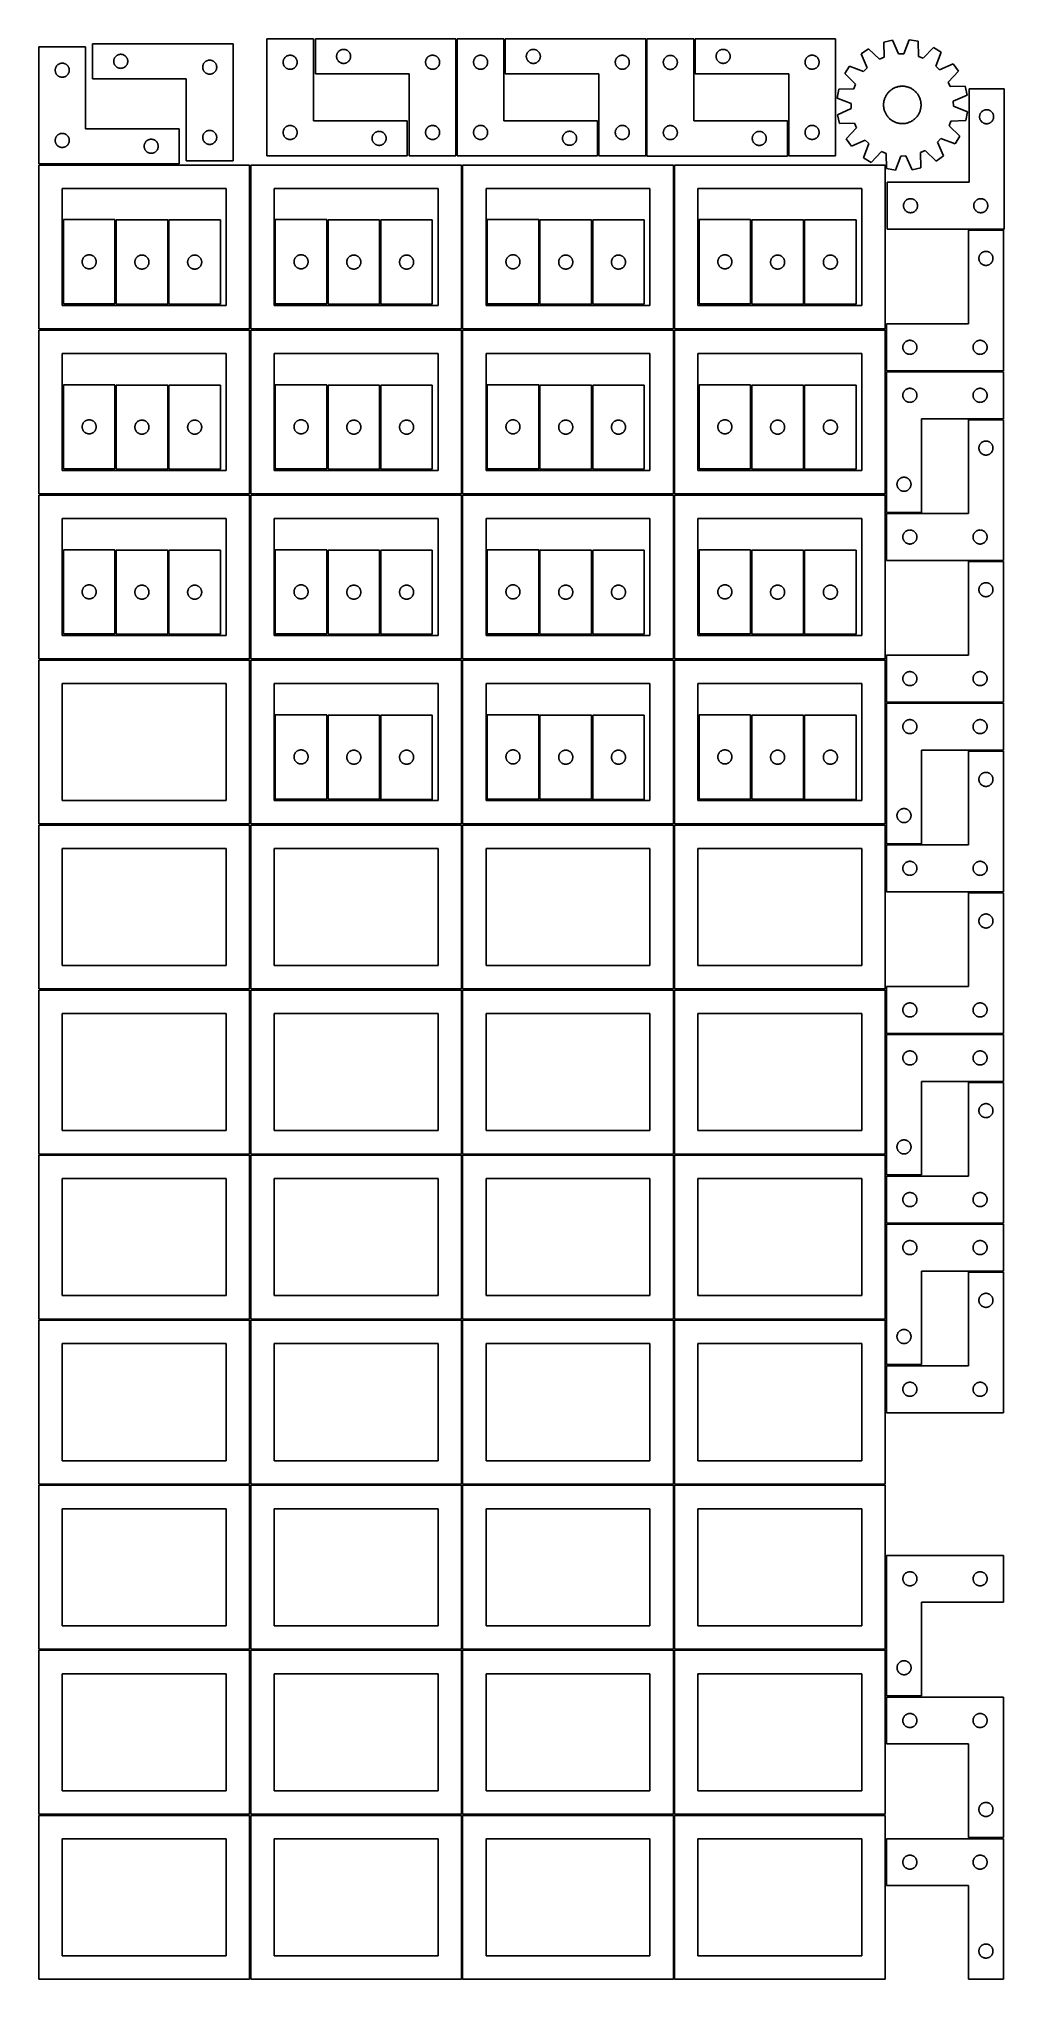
# Model space of a CAD drawing. Header units: millimetres. Extents: x 7 to 1243, y 7 to 2493.
import ezdxf

# ---------------------------------------------------------------- set-up
doc = ezdxf.new("R2010")
doc.units = ezdxf.units.MM
doc.layers.add('CUT', color=7, linetype='CONTINUOUS', true_color=0x000000)

msp = doc.modelspace()

# ---------------------------------------------------------------- linework, layer by layer
at = {"layer": 'CUT'}
for p, q in [((255.473842, 2487.143345), (75.473842, 2487.143345)), ((75.473842, 2487.143345), (75.473842, 2442.143345)), ((255.473842, 2337.143345), (255.473842, 2487.143345)), ((358.555694, 2493.399445), (298.555694, 2493.399445)), ((298.555694, 2493.399445), (298.555694, 2343.399445)), ((358.555694, 2388.399445), (358.555694, 2493.399445)), ((541.052456, 2493.466099), (361.052456, 2493.466099)), ((361.052456, 2493.466099), (361.052456, 2448.466099)), ((541.052456, 2343.466099), (541.052456, 2493.466099)), ((602.567473, 2493.468293), (542.567473, 2493.468293)), ((542.567473, 2493.468293), (542.567473, 2343.468293)), ((602.567473, 2388.468293), (602.567473, 2493.468293)), ((784.160366, 2493.471226), (604.160366, 2493.471226)), ((604.160366, 2493.471226), (604.160366, 2448.471226)), ((784.160366, 2343.471226), (784.160366, 2493.471226)), ((845.705077, 2493.282502), (785.705077, 2493.282502)), ((785.705077, 2493.282502), (785.705077, 2343.282502)), ((845.705077, 2388.282502), (845.705077, 2493.282502)), ((1027.35873, 2493.487095), (847.35873, 2493.487095)), ((847.35873, 2493.487095), (847.35873, 2448.487095)), ((1027.35873, 2343.487095), (1027.35873, 2493.487095)), ((1100.373966, 2491.792931), (1089.113557, 2489.285208)), ((1089.113557, 2489.285208), (1089.488056, 2469.912491)), ((1108.255841, 2474.092127), (1100.373966, 2491.792931)), ((1121.751628, 2492.279939), (1114.684001, 2474.238568)), ((1133.114552, 2490.287602), (1121.751628, 2492.279939)), ((1133.622651, 2470.917928), (1133.114552, 2490.287602)), ((66.520965, 2483.251496), (6.520965, 2483.251496)), ((6.520965, 2483.251496), (6.520965, 2333.251496)), ((34.765152, 2462.078564), (35.346229, 2462.1745)), ((35.346229, 2462.1745), (35.932336, 2462.232227)), ((35.932336, 2462.232227), (36.520965, 2462.251496)), ((36.520965, 2462.251496), (37.109593, 2462.232227)), ((37.109593, 2462.232227), (37.6957, 2462.1745)), ((37.6957, 2462.1745), (38.276778, 2462.078564)), ((66.520965, 2378.251496), (66.520965, 2483.251496)), ((102.473842, 2464.643345), (102.493112, 2465.231974)), ((102.493112, 2464.054717), (102.473842, 2464.643345)), ((102.493112, 2465.231974), (102.550839, 2465.818081)), ((102.550839, 2463.46861), (102.493112, 2464.054717)), ((102.550839, 2465.818081), (102.646775, 2466.399158)), ((102.646775, 2462.887533), (102.550839, 2463.46861)), ((102.646775, 2466.399158), (102.78051, 2466.972717)), ((102.78051, 2462.313974), (102.646775, 2462.887533)), ((102.78051, 2466.972717), (102.951471, 2467.536301)), ((102.951471, 2461.75039), (102.78051, 2462.313974)), ((102.951471, 2467.536301), (103.158927, 2468.087496)), ((103.158927, 2468.087496), (103.401988, 2468.623944)), ((103.401988, 2468.623944), (103.679614, 2469.143345)), ((103.679614, 2469.143345), (103.990616, 2469.643478)), ((103.990616, 2469.643478), (104.333662, 2470.122198)), ((104.333662, 2470.122198), (104.707284, 2470.577458)), ((104.707284, 2470.577458), (105.109881, 2471.007306)), ((105.109881, 2471.007306), (105.53973, 2471.409904)), ((105.53973, 2471.409904), (105.99499, 2471.783526)), ((105.99499, 2471.783526), (106.47371, 2472.126572)), ((106.47371, 2472.126572), (106.973842, 2472.437574)), ((106.973842, 2472.437574), (107.493244, 2472.7152)), ((107.493244, 2472.7152), (108.029692, 2472.958261)), ((108.029692, 2472.958261), (108.580887, 2473.165717)), ((108.580887, 2473.165717), (109.144471, 2473.336678)), ((109.144471, 2473.336678), (109.71803, 2473.470413)), ((109.71803, 2473.470413), (110.299107, 2473.566349)), ((110.299107, 2473.566349), (110.885214, 2473.624076)), ((110.885214, 2473.624076), (111.473842, 2473.643345)), ((111.473842, 2473.643345), (112.062471, 2473.624076)), ((112.062471, 2473.624076), (112.648578, 2473.566349)), ((112.648578, 2473.566349), (113.229655, 2473.470413)), ((113.229655, 2473.470413), (113.803214, 2473.336678)), ((113.803214, 2473.336678), (114.366798, 2473.165717)), ((114.366798, 2473.165717), (114.917993, 2472.958261)), ((114.917993, 2472.958261), (115.454441, 2472.7152)), ((115.454441, 2472.7152), (115.973842, 2472.437574)), ((115.973842, 2472.437574), (116.473975, 2472.126572)), ((116.473975, 2472.126572), (116.952695, 2471.783526)), ((116.952695, 2471.783526), (117.407955, 2471.409904)), ((117.407955, 2471.409904), (117.837803, 2471.007306)), ((117.837803, 2471.007306), (118.240401, 2470.577458)), ((118.240401, 2470.577458), (118.614022, 2470.122198)), ((118.614022, 2470.122198), (118.957069, 2469.643478)), ((118.957069, 2469.643478), (119.268071, 2469.143345)), ((119.268071, 2469.143345), (119.545697, 2468.623944)), ((119.545697, 2468.623944), (119.788758, 2468.087496)), ((119.788758, 2468.087496), (119.996214, 2467.536301)), ((119.996214, 2467.536301), (120.167175, 2466.972717)), ((120.167175, 2462.313974), (119.996214, 2461.75039)), ((120.167175, 2466.972717), (120.30091, 2466.399158)), ((120.30091, 2462.887533), (120.167175, 2462.313974)), ((120.30091, 2466.399158), (120.396846, 2465.818081)), ((120.396846, 2463.46861), (120.30091, 2462.887533)), ((120.396846, 2465.818081), (120.454573, 2465.231974)), ((120.454573, 2464.054717), (120.396846, 2463.46861)), ((120.454573, 2465.231974), (120.473842, 2464.643345)), ((120.473842, 2464.643345), (120.454573, 2464.054717)), ((217.679614, 2461.643345), (217.990616, 2462.143478)), ((217.990616, 2462.143478), (218.333662, 2462.622198)), ((218.333662, 2462.622198), (218.707284, 2463.077458)), ((218.707284, 2463.077458), (219.109881, 2463.507306)), ((219.109881, 2463.507306), (219.53973, 2463.909904)), ((219.53973, 2463.909904), (219.99499, 2464.283526)), ((219.99499, 2464.283526), (220.47371, 2464.626572)), ((220.47371, 2464.626572), (220.973842, 2464.937574)), ((220.973842, 2464.937574), (221.493244, 2465.2152)), ((221.493244, 2465.2152), (222.029692, 2465.458261)), ((222.029692, 2465.458261), (222.580887, 2465.665717)), ((222.580887, 2465.665717), (223.144471, 2465.836678)), ((223.144471, 2465.836678), (223.71803, 2465.970413)), ((223.71803, 2465.970413), (224.299107, 2466.066349)), ((224.299107, 2466.066349), (224.885214, 2466.124076)), ((224.885214, 2466.124076), (225.473842, 2466.143345)), ((225.473842, 2466.143345), (226.062471, 2466.124076)), ((226.062471, 2466.124076), (226.648578, 2466.066349)), ((226.648578, 2466.066349), (227.229655, 2465.970413)), ((227.229655, 2465.970413), (227.803214, 2465.836678)), ((227.803214, 2465.836678), (228.366798, 2465.665717)), ((228.366798, 2465.665717), (228.917993, 2465.458261)), ((228.917993, 2465.458261), (229.454441, 2465.2152)), ((229.454441, 2465.2152), (229.973842, 2464.937574)), ((229.973842, 2464.937574), (230.473975, 2464.626572)), ((230.473975, 2464.626572), (230.952695, 2464.283526)), ((230.952695, 2464.283526), (231.407955, 2463.909904)), ((231.407955, 2463.909904), (231.837803, 2463.507306)), ((231.837803, 2463.507306), (232.240401, 2463.077458)), ((232.240401, 2463.077458), (232.614022, 2462.622198)), ((232.614022, 2462.622198), (232.957069, 2462.143478)), ((232.957069, 2462.143478), (233.268071, 2461.643345)), ((319.555694, 2463.399445), (319.574963, 2463.988074)), ((319.574963, 2462.810817), (319.555694, 2463.399445)), ((319.574963, 2463.988074), (319.63269, 2464.574181)), ((319.63269, 2462.22471), (319.574963, 2462.810817)), ((319.63269, 2464.574181), (319.728626, 2465.155258)), ((319.728626, 2461.643633), (319.63269, 2462.22471)), ((319.728626, 2465.155258), (319.862361, 2465.728817)), ((319.862361, 2465.728817), (320.033322, 2466.292401)), ((320.033322, 2466.292401), (320.240778, 2466.843596)), ((320.240778, 2466.843596), (320.483839, 2467.380044)), ((320.483839, 2467.380044), (320.761465, 2467.899445)), ((320.761465, 2467.899445), (321.072467, 2468.399578)), ((321.072467, 2468.399578), (321.415514, 2468.878298)), ((321.415514, 2468.878298), (321.789135, 2469.333558)), ((321.789135, 2469.333558), (322.191733, 2469.763406)), ((322.191733, 2469.763406), (322.621581, 2470.166004)), ((322.621581, 2470.166004), (323.076841, 2470.539625)), ((323.076841, 2470.539625), (323.555562, 2470.882672)), ((323.555562, 2470.882672), (324.055694, 2471.193674)), ((324.055694, 2471.193674), (324.575095, 2471.4713)), ((324.575095, 2471.4713), (325.111543, 2471.714361)), ((325.111543, 2471.714361), (325.662738, 2471.921817)), ((325.662738, 2471.921817), (326.226322, 2472.092778)), ((326.226322, 2472.092778), (326.799881, 2472.226513)), ((326.799881, 2472.226513), (327.380958, 2472.322449)), ((327.380958, 2472.322449), (327.967065, 2472.380176)), ((327.967065, 2472.380176), (328.555694, 2472.399445)), ((328.555694, 2472.399445), (329.144322, 2472.380176)), ((329.144322, 2472.380176), (329.730429, 2472.322449)), ((329.730429, 2472.322449), (330.311507, 2472.226513)), ((330.311507, 2472.226513), (330.885065, 2472.092778)), ((330.885065, 2472.092778), (331.448649, 2471.921817)), ((331.448649, 2471.921817), (331.999845, 2471.714361)), ((331.999845, 2471.714361), (332.536292, 2471.4713)), ((332.536292, 2471.4713), (333.055694, 2471.193674)), ((333.055694, 2471.193674), (333.555826, 2470.882672)), ((333.555826, 2470.882672), (334.034546, 2470.539625)), ((334.034546, 2470.539625), (334.489806, 2470.166004)), ((334.489806, 2470.166004), (334.919655, 2469.763406)), ((334.919655, 2469.763406), (335.322252, 2469.333558)), ((335.322252, 2469.333558), (335.695874, 2468.878298)), ((335.695874, 2468.878298), (336.03892, 2468.399578)), ((336.03892, 2468.399578), (336.349922, 2467.899445)), ((336.349922, 2467.899445), (336.627548, 2467.380044)), ((336.627548, 2467.380044), (336.870609, 2466.843596)), ((336.870609, 2466.843596), (337.078065, 2466.292401)), ((337.078065, 2466.292401), (337.249026, 2465.728817)), ((337.249026, 2465.728817), (337.382761, 2465.155258)), ((337.382761, 2465.155258), (337.478697, 2464.574181)), ((337.478697, 2462.22471), (337.382761, 2461.643633)), ((337.478697, 2464.574181), (337.536424, 2463.988074)), ((337.536424, 2462.810817), (337.478697, 2462.22471)), ((337.536424, 2463.988074), (337.555694, 2463.399445)), ((337.555694, 2463.399445), (337.536424, 2462.810817)), ((388.052456, 2470.966099), (388.071725, 2471.554728)), ((388.071725, 2470.377471), (388.052456, 2470.966099)), ((388.071725, 2471.554728), (388.129452, 2472.140835)), ((388.129452, 2469.791364), (388.071725, 2470.377471)), ((388.129452, 2472.140835), (388.225388, 2472.721912)), ((388.225388, 2469.210286), (388.129452, 2469.791364)), ((388.225388, 2472.721912), (388.359123, 2473.295471)), ((388.359123, 2468.636728), (388.225388, 2469.210286)), ((388.359123, 2473.295471), (388.530085, 2473.859055)), ((388.530085, 2468.073144), (388.359123, 2468.636728)), ((388.530085, 2473.859055), (388.73754, 2474.41025)), ((388.73754, 2467.521948), (388.530085, 2468.073144)), ((388.73754, 2474.41025), (388.980601, 2474.946698)), ((388.980601, 2466.985501), (388.73754, 2467.521948)), ((388.980601, 2474.946698), (389.258227, 2475.466099)), ((389.258227, 2466.466099), (388.980601, 2466.985501)), ((389.258227, 2475.466099), (389.569229, 2475.966231)), ((389.569229, 2465.965967), (389.258227, 2466.466099)), ((389.569229, 2475.966231), (389.912276, 2476.444952)), ((389.912276, 2465.487246), (389.569229, 2465.965967)), ((389.912276, 2476.444952), (390.285897, 2476.900212)), ((390.285897, 2465.031987), (389.912276, 2465.487246)), ((390.285897, 2476.900212), (390.688495, 2477.33006)), ((390.688495, 2464.602138), (390.285897, 2465.031987)), ((390.688495, 2477.33006), (391.118343, 2477.732658)), ((391.118343, 2464.199541), (390.688495, 2464.602138)), ((391.118343, 2477.732658), (391.573603, 2478.106279)), ((391.573603, 2463.825919), (391.118343, 2464.199541)), ((391.573603, 2478.106279), (392.052324, 2478.449326)), ((392.052324, 2463.482873), (391.573603, 2463.825919)), ((392.052324, 2478.449326), (392.552456, 2478.760328)), ((392.552456, 2463.171871), (392.052324, 2463.482873)), ((392.552456, 2478.760328), (393.071857, 2479.037954)), ((393.071857, 2462.894245), (392.552456, 2463.171871)), ((393.071857, 2479.037954), (393.608305, 2479.281015)), ((393.608305, 2462.651184), (393.071857, 2462.894245)), ((393.608305, 2479.281015), (394.159501, 2479.488471)), ((394.159501, 2462.443728), (393.608305, 2462.651184)), ((394.159501, 2479.488471), (394.723084, 2479.659432)), ((394.723084, 2462.272767), (394.159501, 2462.443728)), ((394.723084, 2479.659432), (395.296643, 2479.793167)), ((395.296643, 2462.139032), (394.723084, 2462.272767)), ((395.296643, 2479.793167), (395.87772, 2479.889103)), ((395.87772, 2462.043096), (395.296643, 2462.139032)), ((395.87772, 2479.889103), (396.463828, 2479.94683)), ((396.463828, 2479.94683), (397.052456, 2479.966099)), ((397.052456, 2479.966099), (397.641084, 2479.94683)), ((397.641084, 2479.94683), (398.227191, 2479.889103)), ((398.227191, 2479.889103), (398.808269, 2479.793167)), ((398.808269, 2462.139032), (398.227191, 2462.043096)), ((398.808269, 2479.793167), (399.381827, 2479.659432)), ((399.381827, 2462.272767), (398.808269, 2462.139032)), ((399.381827, 2479.659432), (399.945411, 2479.488471)), ((399.945411, 2462.443728), (399.381827, 2462.272767)), ((399.945411, 2479.488471), (400.496607, 2479.281015)), ((400.496607, 2462.651184), (399.945411, 2462.443728)), ((400.496607, 2479.281015), (401.033054, 2479.037954)), ((401.033054, 2462.894245), (400.496607, 2462.651184)), ((401.033054, 2479.037954), (401.552456, 2478.760328)), ((401.552456, 2463.171871), (401.033054, 2462.894245)), ((401.552456, 2478.760328), (402.052588, 2478.449326)), ((402.052588, 2463.482873), (401.552456, 2463.171871)), ((402.052588, 2478.449326), (402.531309, 2478.106279)), ((402.531309, 2463.825919), (402.052588, 2463.482873)), ((402.531309, 2478.106279), (402.986568, 2477.732658)), ((402.986568, 2464.199541), (402.531309, 2463.825919)), ((402.986568, 2477.732658), (403.416417, 2477.33006)), ((403.416417, 2464.602138), (402.986568, 2464.199541)), ((403.416417, 2477.33006), (403.819014, 2476.900212)), ((403.819014, 2465.031987), (403.416417, 2464.602138)), ((403.819014, 2476.900212), (404.192636, 2476.444952)), ((404.192636, 2465.487246), (403.819014, 2465.031987)), ((404.192636, 2476.444952), (404.535682, 2475.966231)), ((404.535682, 2465.965967), (404.192636, 2465.487246)), ((404.535682, 2475.966231), (404.846684, 2475.466099)), ((404.846684, 2466.466099), (404.535682, 2465.965967)), ((404.846684, 2475.466099), (405.12431, 2474.946698)), ((405.12431, 2466.985501), (404.846684, 2466.466099)), ((405.12431, 2474.946698), (405.367371, 2474.41025)), ((405.367371, 2467.521948), (405.12431, 2466.985501)), ((405.367371, 2474.41025), (405.574827, 2473.859055)), ((405.574827, 2468.073144), (405.367371, 2467.521948)), ((405.574827, 2473.859055), (405.745788, 2473.295471)), ((405.745788, 2468.636728), (405.574827, 2468.073144)), ((405.745788, 2473.295471), (405.879523, 2472.721912)), ((405.879523, 2469.210286), (405.745788, 2468.636728)), ((405.879523, 2472.721912), (405.975459, 2472.140835)), ((405.975459, 2469.791364), (405.879523, 2469.210286)), ((405.975459, 2472.140835), (406.033186, 2471.554728)), ((406.033186, 2470.377471), (405.975459, 2469.791364)), ((406.033186, 2471.554728), (406.052456, 2470.966099)), ((406.052456, 2470.966099), (406.033186, 2470.377471)), ((502.052456, 2463.466099), (502.071725, 2464.054728)), ((502.071725, 2462.877471), (502.052456, 2463.466099)), ((502.071725, 2464.054728), (502.129452, 2464.640835)), ((502.129452, 2462.291364), (502.071725, 2462.877471)), ((502.129452, 2464.640835), (502.225388, 2465.221912)), ((502.225388, 2461.710286), (502.129452, 2462.291364)), ((502.225388, 2465.221912), (502.359123, 2465.795471)), ((502.359123, 2465.795471), (502.530085, 2466.359055)), ((502.530085, 2466.359055), (502.73754, 2466.91025)), ((502.73754, 2466.91025), (502.980601, 2467.446698)), ((502.980601, 2467.446698), (503.258227, 2467.966099)), ((503.258227, 2467.966099), (503.569229, 2468.466231)), ((503.569229, 2468.466231), (503.912276, 2468.944952)), ((503.912276, 2468.944952), (504.285897, 2469.400212)), ((504.285897, 2469.400212), (504.688495, 2469.83006)), ((504.688495, 2469.83006), (505.118343, 2470.232658)), ((505.118343, 2470.232658), (505.573603, 2470.606279)), ((505.573603, 2470.606279), (506.052324, 2470.949326)), ((506.052324, 2470.949326), (506.552456, 2471.260328)), ((506.552456, 2471.260328), (507.071857, 2471.537954)), ((507.071857, 2471.537954), (507.608305, 2471.781015)), ((507.608305, 2471.781015), (508.159501, 2471.988471)), ((508.159501, 2471.988471), (508.723084, 2472.159432)), ((508.723084, 2472.159432), (509.296643, 2472.293167)), ((509.296643, 2472.293167), (509.87772, 2472.389103)), ((509.87772, 2472.389103), (510.463828, 2472.44683)), ((510.463828, 2472.44683), (511.052456, 2472.466099)), ((511.052456, 2472.466099), (511.641084, 2472.44683)), ((511.641084, 2472.44683), (512.227191, 2472.389103)), ((512.227191, 2472.389103), (512.808269, 2472.293167)), ((512.808269, 2472.293167), (513.381827, 2472.159432)), ((513.381827, 2472.159432), (513.945411, 2471.988471)), ((513.945411, 2471.988471), (514.496607, 2471.781015)), ((514.496607, 2471.781015), (515.033054, 2471.537954)), ((515.033054, 2471.537954), (515.552456, 2471.260328)), ((515.552456, 2471.260328), (516.052588, 2470.949326)), ((516.052588, 2470.949326), (516.531309, 2470.606279)), ((516.531309, 2470.606279), (516.986568, 2470.232658)), ((516.986568, 2470.232658), (517.416417, 2469.83006)), ((517.416417, 2469.83006), (517.819014, 2469.400212)), ((517.819014, 2469.400212), (518.192636, 2468.944952)), ((518.192636, 2468.944952), (518.535682, 2468.466231)), ((518.535682, 2468.466231), (518.846684, 2467.966099)), ((518.846684, 2467.966099), (519.12431, 2467.446698)), ((519.12431, 2467.446698), (519.367371, 2466.91025)), ((519.367371, 2466.91025), (519.574827, 2466.359055)), ((519.574827, 2466.359055), (519.745788, 2465.795471)), ((519.745788, 2465.795471), (519.879523, 2465.221912)), ((519.879523, 2465.221912), (519.975459, 2464.640835)), ((519.975459, 2462.291364), (519.879523, 2461.710286)), ((519.975459, 2464.640835), (520.033186, 2464.054728)), ((520.033186, 2462.877471), (519.975459, 2462.291364)), ((520.033186, 2464.054728), (520.052456, 2463.466099)), ((520.052456, 2463.466099), (520.033186, 2462.877471)), ((563.567473, 2463.468293), (563.586743, 2464.056921)), ((563.586743, 2462.879665), (563.567473, 2463.468293)), ((563.586743, 2464.056921), (563.64447, 2464.643029)), ((563.64447, 2462.293557), (563.586743, 2462.879665)), ((563.64447, 2464.643029), (563.740406, 2465.224106)), ((563.740406, 2461.71248), (563.64447, 2462.293557)), ((563.740406, 2465.224106), (563.874141, 2465.797664)), ((563.874141, 2465.797664), (564.045102, 2466.361248)), ((564.045102, 2466.361248), (564.252558, 2466.912444)), ((564.252558, 2466.912444), (564.495619, 2467.448891)), ((564.495619, 2467.448891), (564.773245, 2467.968293)), ((564.773245, 2467.968293), (565.084247, 2468.468425)), ((565.084247, 2468.468425), (565.427293, 2468.947146)), ((565.427293, 2468.947146), (565.800915, 2469.402405)), ((565.800915, 2469.402405), (566.203512, 2469.832254)), ((566.203512, 2469.832254), (566.633361, 2470.234851)), ((566.633361, 2470.234851), (567.088621, 2470.608473)), ((567.088621, 2470.608473), (567.567341, 2470.95152)), ((567.567341, 2470.95152), (568.067473, 2471.262522)), ((568.067473, 2471.262522), (568.586875, 2471.540148)), ((568.586875, 2471.540148), (569.123323, 2471.783209)), ((569.123323, 2471.783209), (569.674518, 2471.990664)), ((569.674518, 2471.990664), (570.238102, 2472.161626)), ((570.238102, 2472.161626), (570.811661, 2472.295361)), ((570.811661, 2472.295361), (571.392738, 2472.391297)), ((571.392738, 2472.391297), (571.978845, 2472.449023)), ((571.978845, 2472.449023), (572.567473, 2472.468293)), ((572.567473, 2472.468293), (573.156102, 2472.449023)), ((573.156102, 2472.449023), (573.742209, 2472.391297)), ((573.742209, 2472.391297), (574.323286, 2472.295361)), ((574.323286, 2472.295361), (574.896845, 2472.161626)), ((574.896845, 2472.161626), (575.460429, 2471.990664)), ((575.460429, 2471.990664), (576.011624, 2471.783209)), ((576.011624, 2471.783209), (576.548072, 2471.540148)), ((576.548072, 2471.540148), (577.067473, 2471.262522)), ((577.067473, 2471.262522), (577.567606, 2470.95152)), ((577.567606, 2470.95152), (578.046326, 2470.608473)), ((578.046326, 2470.608473), (578.501586, 2470.234851)), ((578.501586, 2470.234851), (578.931434, 2469.832254)), ((578.931434, 2469.832254), (579.334032, 2469.402405)), ((579.334032, 2469.402405), (579.707653, 2468.947146)), ((579.707653, 2468.947146), (580.0507, 2468.468425)), ((580.0507, 2468.468425), (580.361702, 2467.968293)), ((580.361702, 2467.968293), (580.639328, 2467.448891)), ((580.639328, 2467.448891), (580.882389, 2466.912444)), ((580.882389, 2466.912444), (581.089845, 2466.361248)), ((581.089845, 2466.361248), (581.260806, 2465.797664)), ((581.260806, 2465.797664), (581.394541, 2465.224106)), ((581.394541, 2465.224106), (581.490477, 2464.643029)), ((581.490477, 2462.293557), (581.394541, 2461.71248)), ((581.490477, 2464.643029), (581.548204, 2464.056921)), ((581.548204, 2462.879665), (581.490477, 2462.293557)), ((581.548204, 2464.056921), (581.567473, 2463.468293)), ((581.567473, 2463.468293), (581.548204, 2462.879665)), ((631.160366, 2470.971226), (631.179636, 2471.559854)), ((631.179636, 2470.382598), (631.160366, 2470.971226)), ((631.179636, 2471.559854), (631.237362, 2472.145962)), ((631.237362, 2469.796491), (631.179636, 2470.382598)), ((631.237362, 2472.145962), (631.333298, 2472.727039)), ((631.333298, 2469.215413), (631.237362, 2469.796491)), ((631.333298, 2472.727039), (631.467033, 2473.300598)), ((631.467033, 2468.641855), (631.333298, 2469.215413)), ((631.467033, 2473.300598), (631.637995, 2473.864181)), ((631.637995, 2468.078271), (631.467033, 2468.641855)), ((631.637995, 2473.864181), (631.84545, 2474.415377)), ((631.84545, 2467.527075), (631.637995, 2468.078271)), ((631.84545, 2474.415377), (632.088511, 2474.951825)), ((632.088511, 2466.990628), (631.84545, 2467.527075)), ((632.088511, 2474.951825), (632.366137, 2475.471226)), ((632.366137, 2466.471226), (632.088511, 2466.990628)), ((632.366137, 2475.471226), (632.677139, 2475.971358)), ((632.677139, 2465.971094), (632.366137, 2466.471226)), ((632.677139, 2475.971358), (633.020186, 2476.450079)), ((633.020186, 2465.492373), (632.677139, 2465.971094)), ((633.020186, 2476.450079), (633.393808, 2476.905339)), ((633.393808, 2465.037114), (633.020186, 2465.492373)), ((633.393808, 2476.905339), (633.796405, 2477.335187)), ((633.796405, 2464.607265), (633.393808, 2465.037114)), ((633.796405, 2477.335187), (634.226254, 2477.737785)), ((634.226254, 2464.204668), (633.796405, 2464.607265)), ((634.226254, 2477.737785), (634.681513, 2478.111406)), ((634.681513, 2463.831046), (634.226254, 2464.204668)), ((634.681513, 2478.111406), (635.160234, 2478.454453)), ((635.160234, 2463.488), (634.681513, 2463.831046)), ((635.160234, 2478.454453), (635.660366, 2478.765455)), ((635.660366, 2463.176998), (635.160234, 2463.488)), ((635.660366, 2478.765455), (636.179768, 2479.043081)), ((636.179768, 2462.899372), (635.660366, 2463.176998)), ((636.179768, 2479.043081), (636.716215, 2479.286142)), ((636.716215, 2462.656311), (636.179768, 2462.899372)), ((636.716215, 2479.286142), (637.267411, 2479.493597)), ((637.267411, 2462.448855), (636.716215, 2462.656311)), ((637.267411, 2479.493597), (637.830994, 2479.664559)), ((637.830994, 2462.277894), (637.267411, 2462.448855)), ((637.830994, 2479.664559), (638.404553, 2479.798294)), ((638.404553, 2462.144159), (637.830994, 2462.277894)), ((638.404553, 2479.798294), (638.98563, 2479.89423)), ((638.98563, 2462.048223), (638.404553, 2462.144159)), ((638.98563, 2479.89423), (639.571738, 2479.951957)), ((639.571738, 2479.951957), (640.160366, 2479.971226)), ((640.160366, 2479.971226), (640.748994, 2479.951957)), ((640.748994, 2479.951957), (641.335102, 2479.89423)), ((641.335102, 2479.89423), (641.916179, 2479.798294)), ((641.916179, 2462.144159), (641.335102, 2462.048223)), ((641.916179, 2479.798294), (642.489737, 2479.664559)), ((642.489737, 2462.277894), (641.916179, 2462.144159)), ((642.489737, 2479.664559), (643.053321, 2479.493597)), ((643.053321, 2462.448855), (642.489737, 2462.277894)), ((643.053321, 2479.493597), (643.604517, 2479.286142)), ((643.604517, 2462.656311), (643.053321, 2462.448855)), ((643.604517, 2479.286142), (644.140964, 2479.043081)), ((644.140964, 2462.899372), (643.604517, 2462.656311)), ((644.140964, 2479.043081), (644.660366, 2478.765455)), ((644.660366, 2463.176998), (644.140964, 2462.899372)), ((644.660366, 2478.765455), (645.160498, 2478.454453)), ((645.160498, 2463.488), (644.660366, 2463.176998)), ((645.160498, 2478.454453), (645.639219, 2478.111406)), ((645.639219, 2463.831046), (645.160498, 2463.488)), ((645.639219, 2478.111406), (646.094478, 2477.737785)), ((646.094478, 2464.204668), (645.639219, 2463.831046)), ((646.094478, 2477.737785), (646.524327, 2477.335187)), ((646.524327, 2464.607265), (646.094478, 2464.204668)), ((646.524327, 2477.335187), (646.926924, 2476.905339)), ((646.926924, 2465.037114), (646.524327, 2464.607265)), ((646.926924, 2476.905339), (647.300546, 2476.450079)), ((647.300546, 2465.492373), (646.926924, 2465.037114)), ((647.300546, 2476.450079), (647.643592, 2475.971358)), ((647.643592, 2465.971094), (647.300546, 2465.492373)), ((647.643592, 2475.971358), (647.954594, 2475.471226)), ((647.954594, 2466.471226), (647.643592, 2465.971094)), ((647.954594, 2475.471226), (648.232221, 2474.951825)), ((648.232221, 2466.990628), (647.954594, 2466.471226)), ((648.232221, 2474.951825), (648.475282, 2474.415377)), ((648.475282, 2467.527075), (648.232221, 2466.990628)), ((648.475282, 2474.415377), (648.682737, 2473.864181)), ((648.682737, 2468.078271), (648.475282, 2467.527075)), ((648.682737, 2473.864181), (648.853698, 2473.300598)), ((648.853698, 2468.641855), (648.682737, 2468.078271)), ((648.853698, 2473.300598), (648.987433, 2472.727039)), ((648.987433, 2469.215413), (648.853698, 2468.641855)), ((648.987433, 2472.727039), (649.08337, 2472.145962)), ((649.08337, 2469.796491), (648.987433, 2469.215413)), ((649.08337, 2472.145962), (649.141096, 2471.559854)), ((649.141096, 2470.382598), (649.08337, 2469.796491)), ((649.141096, 2471.559854), (649.160366, 2470.971226)), ((649.160366, 2470.971226), (649.141096, 2470.382598)), ((745.160366, 2463.471226), (745.179636, 2464.059854)), ((745.179636, 2462.882598), (745.160366, 2463.471226)), ((745.179636, 2464.059854), (745.237362, 2464.645962)), ((745.237362, 2462.296491), (745.179636, 2462.882598)), ((745.237362, 2464.645962), (745.333298, 2465.227039)), ((745.333298, 2461.715413), (745.237362, 2462.296491)), ((745.333298, 2465.227039), (745.467033, 2465.800598)), ((745.467033, 2465.800598), (745.637995, 2466.364181)), ((745.637995, 2466.364181), (745.84545, 2466.915377)), ((745.84545, 2466.915377), (746.088511, 2467.451825)), ((746.088511, 2467.451825), (746.366137, 2467.971226)), ((746.366137, 2467.971226), (746.677139, 2468.471358)), ((746.677139, 2468.471358), (747.020186, 2468.950079)), ((747.020186, 2468.950079), (747.393808, 2469.405339)), ((747.393808, 2469.405339), (747.796405, 2469.835187)), ((747.796405, 2469.835187), (748.226254, 2470.237785)), ((748.226254, 2470.237785), (748.681513, 2470.611406)), ((748.681513, 2470.611406), (749.160234, 2470.954453)), ((749.160234, 2470.954453), (749.660366, 2471.265455)), ((749.660366, 2471.265455), (750.179768, 2471.543081)), ((750.179768, 2471.543081), (750.716215, 2471.786142)), ((750.716215, 2471.786142), (751.267411, 2471.993597)), ((751.267411, 2471.993597), (751.830994, 2472.164559)), ((751.830994, 2472.164559), (752.404553, 2472.298294)), ((752.404553, 2472.298294), (752.98563, 2472.39423)), ((752.98563, 2472.39423), (753.571738, 2472.451957)), ((753.571738, 2472.451957), (754.160366, 2472.471226)), ((754.160366, 2472.471226), (754.748994, 2472.451957)), ((754.748994, 2472.451957), (755.335102, 2472.39423)), ((755.335102, 2472.39423), (755.916179, 2472.298294)), ((755.916179, 2472.298294), (756.489737, 2472.164559)), ((756.489737, 2472.164559), (757.053321, 2471.993597)), ((757.053321, 2471.993597), (757.604517, 2471.786142)), ((757.604517, 2471.786142), (758.140964, 2471.543081)), ((758.140964, 2471.543081), (758.660366, 2471.265455)), ((758.660366, 2471.265455), (759.160498, 2470.954453)), ((759.160498, 2470.954453), (759.639219, 2470.611406)), ((759.639219, 2470.611406), (760.094478, 2470.237785)), ((760.094478, 2470.237785), (760.524327, 2469.835187)), ((760.524327, 2469.835187), (760.926924, 2469.405339)), ((760.926924, 2469.405339), (761.300546, 2468.950079)), ((761.300546, 2468.950079), (761.643592, 2468.471358)), ((761.643592, 2468.471358), (761.954594, 2467.971226)), ((761.954594, 2467.971226), (762.232221, 2467.451825)), ((762.232221, 2467.451825), (762.475282, 2466.915377)), ((762.475282, 2466.915377), (762.682737, 2466.364181)), ((762.682737, 2466.364181), (762.853698, 2465.800598)), ((762.853698, 2465.800598), (762.987433, 2465.227039)), ((762.987433, 2465.227039), (763.08337, 2464.645962)), ((763.08337, 2462.296491), (762.987433, 2461.715413)), ((763.08337, 2464.645962), (763.141096, 2464.059854)), ((763.141096, 2462.882598), (763.08337, 2462.296491)), ((763.141096, 2464.059854), (763.160366, 2463.471226)), ((763.160366, 2463.471226), (763.141096, 2462.882598)), ((806.705077, 2463.282502), (806.724347, 2463.87113)), ((806.724347, 2462.693874), (806.705077, 2463.282502)), ((806.724347, 2463.87113), (806.782073, 2464.457238)), ((806.782073, 2462.107766), (806.724347, 2462.693874)), ((806.782073, 2464.457238), (806.87801, 2465.038315)), ((806.87801, 2461.526689), (806.782073, 2462.107766)), ((806.87801, 2465.038315), (807.011745, 2465.611873)), ((807.011745, 2465.611873), (807.182706, 2466.175457)), ((807.182706, 2466.175457), (807.390161, 2466.726653)), ((807.390161, 2466.726653), (807.633223, 2467.2631)), ((807.633223, 2467.2631), (807.910849, 2467.782502)), ((807.910849, 2467.782502), (808.221851, 2468.282634)), ((808.221851, 2468.282634), (808.564897, 2468.761355)), ((808.564897, 2468.761355), (808.938519, 2469.216614)), ((808.938519, 2469.216614), (809.341116, 2469.646463)), ((809.341116, 2469.646463), (809.770965, 2470.04906)), ((809.770965, 2470.04906), (810.226224, 2470.422682)), ((810.226224, 2470.422682), (810.704945, 2470.765729)), ((810.704945, 2470.765729), (811.205077, 2471.076731)), ((811.205077, 2471.076731), (811.724479, 2471.354357)), ((811.724479, 2471.354357), (812.260926, 2471.597418)), ((812.260926, 2471.597418), (812.812122, 2471.804873)), ((812.812122, 2471.804873), (813.375706, 2471.975834)), ((813.375706, 2471.975834), (813.949264, 2472.10957)), ((813.949264, 2472.10957), (814.530341, 2472.205506)), ((814.530341, 2472.205506), (815.116449, 2472.263232)), ((815.116449, 2472.263232), (815.705077, 2472.282502)), ((815.705077, 2472.282502), (816.293705, 2472.263232)), ((816.293705, 2472.263232), (816.879813, 2472.205506)), ((816.879813, 2472.205506), (817.46089, 2472.10957)), ((817.46089, 2472.10957), (818.034449, 2471.975834)), ((818.034449, 2471.975834), (818.598032, 2471.804873)), ((818.598032, 2471.804873), (819.149228, 2471.597418)), ((819.149228, 2471.597418), (819.685675, 2471.354357)), ((819.685675, 2471.354357), (820.205077, 2471.076731)), ((820.205077, 2471.076731), (820.705209, 2470.765729)), ((820.705209, 2470.765729), (821.18393, 2470.422682)), ((821.18393, 2470.422682), (821.63919, 2470.04906)), ((821.63919, 2470.04906), (822.069038, 2469.646463)), ((822.069038, 2469.646463), (822.471635, 2469.216614)), ((822.471635, 2469.216614), (822.845257, 2468.761355)), ((822.845257, 2468.761355), (823.188304, 2468.282634)), ((823.188304, 2468.282634), (823.499306, 2467.782502)), ((823.499306, 2467.782502), (823.776932, 2467.2631)), ((823.776932, 2467.2631), (824.019993, 2466.726653)), ((824.019993, 2466.726653), (824.227448, 2466.175457)), ((824.227448, 2466.175457), (824.39841, 2465.611873)), ((824.39841, 2465.611873), (824.532145, 2465.038315)), ((824.532145, 2465.038315), (824.628081, 2464.457238)), ((824.628081, 2462.107766), (824.532145, 2461.526689)), ((824.628081, 2464.457238), (824.685807, 2463.87113)), ((824.685807, 2462.693874), (824.628081, 2462.107766)), ((824.685807, 2463.87113), (824.705077, 2463.282502)), ((824.705077, 2463.282502), (824.685807, 2462.693874)), ((874.35873, 2470.987095), (874.378, 2471.575724)), ((874.378, 2470.398467), (874.35873, 2470.987095)), ((874.378, 2471.575724), (874.435726, 2472.161831)), ((874.435726, 2469.81236), (874.378, 2470.398467)), ((874.435726, 2472.161831), (874.531663, 2472.742908)), ((874.531663, 2469.231283), (874.435726, 2469.81236)), ((874.531663, 2472.742908), (874.665398, 2473.316467)), ((874.665398, 2468.657724), (874.531663, 2469.231283)), ((874.665398, 2473.316467), (874.836359, 2473.880051)), ((874.836359, 2468.09414), (874.665398, 2468.657724)), ((874.836359, 2473.880051), (875.043814, 2474.431246)), ((875.043814, 2467.542945), (874.836359, 2468.09414)), ((875.043814, 2474.431246), (875.286875, 2474.967694)), ((875.286875, 2467.006497), (875.043814, 2467.542945)), ((875.286875, 2474.967694), (875.564501, 2475.487095)), ((875.564501, 2466.487095), (875.286875, 2467.006497)), ((875.564501, 2475.487095), (875.875504, 2475.987228)), ((875.875504, 2465.986963), (875.564501, 2466.487095)), ((875.875504, 2475.987228), (876.21855, 2476.465948)), ((876.21855, 2465.508243), (875.875504, 2465.986963)), ((876.21855, 2476.465948), (876.592172, 2476.921208)), ((876.592172, 2465.052983), (876.21855, 2465.508243)), ((876.592172, 2476.921208), (876.994769, 2477.351056)), ((876.994769, 2464.623134), (876.592172, 2465.052983)), ((876.994769, 2477.351056), (877.424618, 2477.753654)), ((877.424618, 2464.220537), (876.994769, 2464.623134)), ((877.424618, 2477.753654), (877.879877, 2478.127276)), ((877.879877, 2463.846915), (877.424618, 2464.220537)), ((877.879877, 2478.127276), (878.358598, 2478.470322)), ((878.358598, 2463.503869), (877.879877, 2463.846915)), ((878.358598, 2478.470322), (878.85873, 2478.781324)), ((878.85873, 2463.192867), (878.358598, 2463.503869)), ((878.85873, 2478.781324), (879.378132, 2479.05895)), ((879.378132, 2462.915241), (878.85873, 2463.192867)), ((879.378132, 2479.05895), (879.914579, 2479.302011)), ((879.914579, 2462.67218), (879.378132, 2462.915241)), ((879.914579, 2479.302011), (880.465775, 2479.509467)), ((880.465775, 2462.464724), (879.914579, 2462.67218)), ((880.465775, 2479.509467), (881.029359, 2479.680428)), ((881.029359, 2462.293763), (880.465775, 2462.464724)), ((881.029359, 2479.680428), (881.602917, 2479.814163)), ((881.602917, 2462.160028), (881.029359, 2462.293763)), ((881.602917, 2479.814163), (882.183994, 2479.910099)), ((882.183994, 2462.064092), (881.602917, 2462.160028)), ((882.183994, 2479.910099), (882.770102, 2479.967826)), ((882.770102, 2479.967826), (883.35873, 2479.987095)), ((883.35873, 2479.987095), (883.947358, 2479.967826)), ((883.947358, 2479.967826), (884.533466, 2479.910099)), ((884.533466, 2479.910099), (885.114543, 2479.814163)), ((885.114543, 2462.160028), (884.533466, 2462.064092)), ((885.114543, 2479.814163), (885.688102, 2479.680428)), ((885.688102, 2462.293763), (885.114543, 2462.160028)), ((885.688102, 2479.680428), (886.251685, 2479.509467)), ((886.251685, 2462.464724), (885.688102, 2462.293763)), ((886.251685, 2479.509467), (886.802881, 2479.302011)), ((886.802881, 2462.67218), (886.251685, 2462.464724)), ((886.802881, 2479.302011), (887.339328, 2479.05895)), ((887.339328, 2462.915241), (886.802881, 2462.67218)), ((887.339328, 2479.05895), (887.85873, 2478.781324)), ((887.85873, 2463.192867), (887.339328, 2462.915241)), ((887.85873, 2478.781324), (888.358862, 2478.470322)), ((888.358862, 2463.503869), (887.85873, 2463.192867)), ((888.358862, 2478.470322), (888.837583, 2478.127276)), ((888.837583, 2463.846915), (888.358862, 2463.503869)), ((888.837583, 2478.127276), (889.292842, 2477.753654)), ((889.292842, 2464.220537), (888.837583, 2463.846915)), ((889.292842, 2477.753654), (889.722691, 2477.351056)), ((889.722691, 2464.623134), (889.292842, 2464.220537)), ((889.722691, 2477.351056), (890.125288, 2476.921208)), ((890.125288, 2465.052983), (889.722691, 2464.623134)), ((890.125288, 2476.921208), (890.49891, 2476.465948)), ((890.49891, 2465.508243), (890.125288, 2465.052983)), ((890.49891, 2476.465948), (890.841957, 2475.987228)), ((890.841957, 2465.986963), (890.49891, 2465.508243)), ((890.841957, 2475.987228), (891.152959, 2475.487095)), ((891.152959, 2466.487095), (890.841957, 2465.986963)), ((891.152959, 2475.487095), (891.430585, 2474.967694)), ((891.430585, 2467.006497), (891.152959, 2466.487095)), ((891.430585, 2474.967694), (891.673646, 2474.431246)), ((891.673646, 2467.542945), (891.430585, 2467.006497)), ((891.673646, 2474.431246), (891.881101, 2473.880051)), ((891.881101, 2468.09414), (891.673646, 2467.542945)), ((891.881101, 2473.880051), (892.052063, 2473.316467)), ((892.052063, 2468.657724), (891.881101, 2468.09414)), ((892.052063, 2473.316467), (892.185798, 2472.742908)), ((892.185798, 2469.231283), (892.052063, 2468.657724)), ((892.185798, 2472.742908), (892.281734, 2472.161831)), ((892.281734, 2469.81236), (892.185798, 2469.231283)), ((892.281734, 2472.161831), (892.33946, 2471.575724)), ((892.33946, 2470.398467), (892.281734, 2469.81236)), ((892.33946, 2471.575724), (892.35873, 2470.987095)), ((892.35873, 2470.987095), (892.33946, 2470.398467)), ((988.35873, 2463.487095), (988.378, 2464.075724)), ((988.378, 2462.898467), (988.35873, 2463.487095)), ((988.378, 2464.075724), (988.435726, 2464.661831)), ((988.435726, 2462.31236), (988.378, 2462.898467)), ((988.435726, 2464.661831), (988.531663, 2465.242908)), ((988.531663, 2461.731283), (988.435726, 2462.31236)), ((988.531663, 2465.242908), (988.665398, 2465.816467)), ((988.665398, 2465.816467), (988.836359, 2466.380051)), ((988.836359, 2466.380051), (989.043814, 2466.931246)), ((989.043814, 2466.931246), (989.286875, 2467.467694)), ((989.286875, 2467.467694), (989.564501, 2467.987095)), ((989.564501, 2467.987095), (989.875504, 2468.487228)), ((989.875504, 2468.487228), (990.21855, 2468.965948)), ((990.21855, 2468.965948), (990.592172, 2469.421208)), ((990.592172, 2469.421208), (990.994769, 2469.851056)), ((990.994769, 2469.851056), (991.424618, 2470.253654)), ((991.424618, 2470.253654), (991.879877, 2470.627276)), ((991.879877, 2470.627276), (992.358598, 2470.970322)), ((992.358598, 2470.970322), (992.85873, 2471.281324)), ((992.85873, 2471.281324), (993.378132, 2471.55895)), ((993.378132, 2471.55895), (993.914579, 2471.802011)), ((993.914579, 2471.802011), (994.465775, 2472.009467)), ((994.465775, 2472.009467), (995.029359, 2472.180428)), ((995.029359, 2472.180428), (995.602917, 2472.314163)), ((995.602917, 2472.314163), (996.183994, 2472.410099)), ((996.183994, 2472.410099), (996.770102, 2472.467826)), ((996.770102, 2472.467826), (997.35873, 2472.487095)), ((997.35873, 2472.487095), (997.947358, 2472.467826)), ((997.947358, 2472.467826), (998.533466, 2472.410099)), ((998.533466, 2472.410099), (999.114543, 2472.314163)), ((999.114543, 2472.314163), (999.688102, 2472.180428)), ((999.688102, 2472.180428), (1000.251685, 2472.009467)), ((1000.251685, 2472.009467), (1000.802881, 2471.802011)), ((1000.802881, 2471.802011), (1001.339328, 2471.55895)), ((1001.339328, 2471.55895), (1001.85873, 2471.281324)), ((1001.85873, 2471.281324), (1002.358862, 2470.970322)), ((1002.358862, 2470.970322), (1002.837583, 2470.627276)), ((1002.837583, 2470.627276), (1003.292842, 2470.253654)), ((1003.292842, 2470.253654), (1003.722691, 2469.851056)), ((1003.722691, 2469.851056), (1004.125288, 2469.421208)), ((1004.125288, 2469.421208), (1004.49891, 2468.965948)), ((1004.49891, 2468.965948), (1004.841957, 2468.487228)), ((1004.841957, 2468.487228), (1005.152959, 2467.987095)), ((1005.152959, 2467.987095), (1005.430585, 2467.467694)), ((1005.430585, 2467.467694), (1005.673646, 2466.931246)), ((1005.673646, 2466.931246), (1005.881101, 2466.380051)), ((1005.881101, 2466.380051), (1006.052063, 2465.816467)), ((1006.052063, 2465.816467), (1006.185798, 2465.242908)), ((1006.185798, 2465.242908), (1006.281734, 2464.661831)), ((1006.281734, 2462.31236), (1006.185798, 2461.731283)), ((1006.281734, 2464.661831), (1006.33946, 2464.075724)), ((1006.33946, 2462.898467), (1006.281734, 2462.31236)), ((1006.33946, 2464.075724), (1006.35873, 2463.487095)), ((1006.35873, 2463.487095), (1006.33946, 2462.898467)), ((1069.549543, 2480.654394), (1060.105947, 2474.028388)), ((1060.105947, 2474.028388), (1067.865556, 2456.273645)), ((1083.605251, 2467.317246), (1069.549543, 2480.654394)), ((1089.488056, 2469.912491), (1083.605251, 2467.317246)), ((1114.684001, 2474.238568), (1108.255841, 2474.092127)), ((1139.617537, 2468.593272), (1133.622651, 2470.917928)), ((1153.051307, 2482.556662), (1139.617537, 2468.593272)), ((1162.786846, 2476.367579), (1153.051307, 2482.556662)), ((1155.843815, 2458.277893), (1162.786846, 2476.367579)), ((27.520965, 2453.251496), (27.540234, 2453.840124)), ((27.540234, 2452.662868), (27.520965, 2453.251496)), ((27.540234, 2453.840124), (27.597961, 2454.426232)), ((27.597961, 2452.07676), (27.540234, 2452.662868)), ((27.597961, 2454.426232), (27.693897, 2455.007309)), ((27.693897, 2451.495683), (27.597961, 2452.07676)), ((27.693897, 2455.007309), (27.827632, 2455.580868)), ((27.827632, 2450.922125), (27.693897, 2451.495683)), ((27.827632, 2455.580868), (27.998593, 2456.144451)), ((27.998593, 2450.358541), (27.827632, 2450.922125)), ((27.998593, 2456.144451), (28.206049, 2456.695647)), ((28.206049, 2449.807345), (27.998593, 2450.358541)), ((28.206049, 2456.695647), (28.44911, 2457.232094)), ((28.44911, 2449.270898), (28.206049, 2449.807345)), ((28.44911, 2457.232094), (28.726736, 2457.751496)), ((28.726736, 2448.751496), (28.44911, 2449.270898)), ((28.726736, 2457.751496), (29.037738, 2458.251628)), ((29.037738, 2448.251364), (28.726736, 2448.751496)), ((29.037738, 2458.251628), (29.380785, 2458.730349)), ((29.380785, 2447.772643), (29.037738, 2448.251364)), ((29.380785, 2458.730349), (29.754406, 2459.185609)), ((29.754406, 2447.317384), (29.380785, 2447.772643)), ((29.754406, 2459.185609), (30.157004, 2459.615457)), ((30.157004, 2446.887535), (29.754406, 2447.317384)), ((30.157004, 2459.615457), (30.586852, 2460.018054)), ((30.586852, 2446.484938), (30.157004, 2446.887535)), ((30.586852, 2460.018054), (31.042112, 2460.391676)), ((31.042112, 2446.111316), (30.586852, 2446.484938)), ((31.042112, 2460.391676), (31.520833, 2460.734723)), ((31.520833, 2445.76827), (31.042112, 2446.111316)), ((31.520833, 2460.734723), (32.020965, 2461.045725)), ((32.020965, 2445.457268), (31.520833, 2445.76827)), ((32.020965, 2461.045725), (32.540366, 2461.323351)), ((32.540366, 2445.179642), (32.020965, 2445.457268)), ((32.540366, 2461.323351), (33.076814, 2461.566412)), ((33.076814, 2444.93658), (32.540366, 2445.179642)), ((33.076814, 2461.566412), (33.628009, 2461.773867)), ((33.628009, 2444.729125), (33.076814, 2444.93658)), ((33.628009, 2461.773867), (34.191593, 2461.944829)), ((34.191593, 2444.558164), (33.628009, 2444.729125)), ((34.191593, 2461.944829), (34.765152, 2462.078564)), ((34.765152, 2444.424429), (34.191593, 2444.558164)), ((35.346229, 2444.328492), (34.765152, 2444.424429)), ((35.932336, 2444.270766), (35.346229, 2444.328492)), ((36.520965, 2444.251496), (35.932336, 2444.270766)), ((37.109593, 2444.270766), (36.520965, 2444.251496)), ((37.6957, 2444.328492), (37.109593, 2444.270766)), ((38.276778, 2444.424429), (37.6957, 2444.328492)), ((38.276778, 2462.078564), (38.850336, 2461.944829)), ((38.850336, 2444.558164), (38.276778, 2444.424429)), ((38.850336, 2461.944829), (39.41392, 2461.773867)), ((39.41392, 2444.729125), (38.850336, 2444.558164)), ((39.41392, 2461.773867), (39.965116, 2461.566412)), ((39.965116, 2444.93658), (39.41392, 2444.729125)), ((39.965116, 2461.566412), (40.501563, 2461.323351)), ((40.501563, 2445.179642), (39.965116, 2444.93658)), ((40.501563, 2461.323351), (41.020965, 2461.045725)), ((41.020965, 2445.457268), (40.501563, 2445.179642)), ((41.020965, 2461.045725), (41.521097, 2460.734723)), ((41.521097, 2445.76827), (41.020965, 2445.457268)), ((41.521097, 2460.734723), (41.999817, 2460.391676)), ((41.999817, 2446.111316), (41.521097, 2445.76827)), ((41.999817, 2460.391676), (42.455077, 2460.018054)), ((42.455077, 2446.484938), (41.999817, 2446.111316)), ((42.455077, 2460.018054), (42.884926, 2459.615457)), ((42.884926, 2446.887535), (42.455077, 2446.484938)), ((42.884926, 2459.615457), (43.287523, 2459.185609)), ((43.287523, 2447.317384), (42.884926, 2446.887535)), ((43.287523, 2459.185609), (43.661145, 2458.730349)), ((43.661145, 2447.772643), (43.287523, 2447.317384)), ((43.661145, 2458.730349), (44.004191, 2458.251628)), ((44.004191, 2448.251364), (43.661145, 2447.772643)), ((44.004191, 2458.251628), (44.315193, 2457.751496)), ((44.315193, 2448.751496), (44.004191, 2448.251364)), ((44.315193, 2457.751496), (44.592819, 2457.232094)), ((44.592819, 2449.270898), (44.315193, 2448.751496)), ((44.592819, 2457.232094), (44.83588, 2456.695647)), ((44.83588, 2449.807345), (44.592819, 2449.270898)), ((44.83588, 2456.695647), (45.043336, 2456.144451)), ((45.043336, 2450.358541), (44.83588, 2449.807345)), ((45.043336, 2456.144451), (45.214297, 2455.580868)), ((45.214297, 2450.922125), (45.043336, 2450.358541)), ((45.214297, 2455.580868), (45.348032, 2455.007309)), ((45.348032, 2451.495683), (45.214297, 2450.922125)), ((45.348032, 2455.007309), (45.443968, 2454.426232)), ((45.443968, 2452.07676), (45.348032, 2451.495683)), ((45.443968, 2454.426232), (45.501695, 2453.840124)), ((45.501695, 2452.662868), (45.443968, 2452.07676)), ((45.501695, 2453.840124), (45.520965, 2453.251496)), ((45.520965, 2453.251496), (45.501695, 2452.662868)), ((75.473842, 2442.143345), (195.473842, 2442.143345)), ((103.158927, 2461.199195), (102.951471, 2461.75039)), ((103.401988, 2460.662747), (103.158927, 2461.199195)), ((103.679614, 2460.143345), (103.401988, 2460.662747)), ((103.990616, 2459.643213), (103.679614, 2460.143345)), ((104.333662, 2459.164493), (103.990616, 2459.643213)), ((104.707284, 2458.709233), (104.333662, 2459.164493)), ((105.109881, 2458.279384), (104.707284, 2458.709233)), ((105.53973, 2457.876787), (105.109881, 2458.279384)), ((105.99499, 2457.503165), (105.53973, 2457.876787)), ((106.47371, 2457.160119), (105.99499, 2457.503165)), ((106.973842, 2456.849117), (106.47371, 2457.160119)), ((107.493244, 2456.571491), (106.973842, 2456.849117)), ((108.029692, 2456.32843), (107.493244, 2456.571491)), ((108.580887, 2456.120974), (108.029692, 2456.32843)), ((109.144471, 2455.950013), (108.580887, 2456.120974)), ((109.71803, 2455.816278), (109.144471, 2455.950013)), ((110.299107, 2455.720342), (109.71803, 2455.816278)), ((110.885214, 2455.662615), (110.299107, 2455.720342)), ((111.473842, 2455.643345), (110.885214, 2455.662615)), ((112.062471, 2455.662615), (111.473842, 2455.643345)), ((112.648578, 2455.720342), (112.062471, 2455.662615)), ((113.229655, 2455.816278), (112.648578, 2455.720342)), ((113.803214, 2455.950013), (113.229655, 2455.816278)), ((114.366798, 2456.120974), (113.803214, 2455.950013)), ((114.917993, 2456.32843), (114.366798, 2456.120974)), ((115.454441, 2456.571491), (114.917993, 2456.32843)), ((115.973842, 2456.849117), (115.454441, 2456.571491)), ((116.473975, 2457.160119), (115.973842, 2456.849117)), ((116.952695, 2457.503165), (116.473975, 2457.160119)), ((117.407955, 2457.876787), (116.952695, 2457.503165)), ((117.837803, 2458.279384), (117.407955, 2457.876787)), ((118.240401, 2458.709233), (117.837803, 2458.279384)), ((118.614022, 2459.164493), (118.240401, 2458.709233)), ((118.957069, 2459.643213), (118.614022, 2459.164493)), ((119.268071, 2460.143345), (118.957069, 2459.643213)), ((119.545697, 2460.662747), (119.268071, 2460.143345)), ((119.788758, 2461.199195), (119.545697, 2460.662747)), ((119.996214, 2461.75039), (119.788758, 2461.199195)), ((195.473842, 2442.143345), (195.473842, 2337.143345)), ((216.473842, 2457.143345), (216.493112, 2457.731974)), ((216.493112, 2456.554717), (216.473842, 2457.143345)), ((216.493112, 2457.731974), (216.550839, 2458.318081)), ((216.550839, 2455.96861), (216.493112, 2456.554717)), ((216.550839, 2458.318081), (216.646775, 2458.899158)), ((216.646775, 2455.387533), (216.550839, 2455.96861)), ((216.646775, 2458.899158), (216.78051, 2459.472717)), ((216.78051, 2454.813974), (216.646775, 2455.387533)), ((216.78051, 2459.472717), (216.951471, 2460.036301)), ((216.951471, 2454.25039), (216.78051, 2454.813974)), ((216.951471, 2460.036301), (217.158927, 2460.587496)), ((217.158927, 2453.699195), (216.951471, 2454.25039)), ((217.158927, 2460.587496), (217.401988, 2461.123944)), ((217.401988, 2453.162747), (217.158927, 2453.699195)), ((217.401988, 2461.123944), (217.679614, 2461.643345)), ((217.679614, 2452.643345), (217.401988, 2453.162747)), ((217.990616, 2452.143213), (217.679614, 2452.643345)), ((218.333662, 2451.664493), (217.990616, 2452.143213)), ((218.707284, 2451.209233), (218.333662, 2451.664493)), ((219.109881, 2450.779384), (218.707284, 2451.209233)), ((219.53973, 2450.376787), (219.109881, 2450.779384)), ((219.99499, 2450.003165), (219.53973, 2450.376787)), ((220.47371, 2449.660119), (219.99499, 2450.003165)), ((220.973842, 2449.349117), (220.47371, 2449.660119)), ((221.493244, 2449.071491), (220.973842, 2449.349117)), ((222.029692, 2448.82843), (221.493244, 2449.071491)), ((222.580887, 2448.620974), (222.029692, 2448.82843)), ((223.144471, 2448.450013), (222.580887, 2448.620974)), ((223.71803, 2448.316278), (223.144471, 2448.450013)), ((224.299107, 2448.220342), (223.71803, 2448.316278)), ((224.885214, 2448.162615), (224.299107, 2448.220342)), ((225.473842, 2448.143345), (224.885214, 2448.162615)), ((226.062471, 2448.162615), (225.473842, 2448.143345)), ((226.648578, 2448.220342), (226.062471, 2448.162615)), ((227.229655, 2448.316278), (226.648578, 2448.220342)), ((227.803214, 2448.450013), (227.229655, 2448.316278)), ((228.366798, 2448.620974), (227.803214, 2448.450013)), ((228.917993, 2448.82843), (228.366798, 2448.620974)), ((229.454441, 2449.071491), (228.917993, 2448.82843)), ((229.973842, 2449.349117), (229.454441, 2449.071491)), ((230.473975, 2449.660119), (229.973842, 2449.349117)), ((230.952695, 2450.003165), (230.473975, 2449.660119)), ((231.407955, 2450.376787), (230.952695, 2450.003165)), ((231.837803, 2450.779384), (231.407955, 2450.376787)), ((232.240401, 2451.209233), (231.837803, 2450.779384)), ((232.614022, 2451.664493), (232.240401, 2451.209233)), ((232.957069, 2452.143213), (232.614022, 2451.664493)), ((233.268071, 2452.643345), (232.957069, 2452.143213)), ((233.268071, 2461.643345), (233.545697, 2461.123944)), ((233.545697, 2453.162747), (233.268071, 2452.643345)), ((233.545697, 2461.123944), (233.788758, 2460.587496)), ((233.788758, 2453.699195), (233.545697, 2453.162747)), ((233.788758, 2460.587496), (233.996214, 2460.036301)), ((233.996214, 2454.25039), (233.788758, 2453.699195)), ((233.996214, 2460.036301), (234.167175, 2459.472717)), ((234.167175, 2454.813974), (233.996214, 2454.25039)), ((234.167175, 2459.472717), (234.30091, 2458.899158)), ((234.30091, 2455.387533), (234.167175, 2454.813974)), ((234.30091, 2458.899158), (234.396846, 2458.318081)), ((234.396846, 2455.96861), (234.30091, 2455.387533)), ((234.396846, 2458.318081), (234.454573, 2457.731974)), ((234.454573, 2456.554717), (234.396846, 2455.96861)), ((234.454573, 2457.731974), (234.473842, 2457.143345)), ((234.473842, 2457.143345), (234.454573, 2456.554717)), ((319.862361, 2461.070074), (319.728626, 2461.643633)), ((320.033322, 2460.50649), (319.862361, 2461.070074)), ((320.240778, 2459.955295), (320.033322, 2460.50649)), ((320.483839, 2459.418847), (320.240778, 2459.955295)), ((320.761465, 2458.899445), (320.483839, 2459.418847)), ((321.072467, 2458.399313), (320.761465, 2458.899445)), ((321.415514, 2457.920593), (321.072467, 2458.399313)), ((321.789135, 2457.465333), (321.415514, 2457.920593)), ((322.191733, 2457.035484), (321.789135, 2457.465333)), ((322.621581, 2456.632887), (322.191733, 2457.035484)), ((323.076841, 2456.259265), (322.621581, 2456.632887)), ((323.555562, 2455.916219), (323.076841, 2456.259265)), ((324.055694, 2455.605217), (323.555562, 2455.916219)), ((324.575095, 2455.327591), (324.055694, 2455.605217)), ((325.111543, 2455.08453), (324.575095, 2455.327591)), ((325.662738, 2454.877074), (325.111543, 2455.08453)), ((326.226322, 2454.706113), (325.662738, 2454.877074)), ((326.799881, 2454.572378), (326.226322, 2454.706113)), ((327.380958, 2454.476442), (326.799881, 2454.572378)), ((327.967065, 2454.418715), (327.380958, 2454.476442)), ((328.555694, 2454.399445), (327.967065, 2454.418715)), ((329.144322, 2454.418715), (328.555694, 2454.399445)), ((329.730429, 2454.476442), (329.144322, 2454.418715)), ((330.311507, 2454.572378), (329.730429, 2454.476442)), ((330.885065, 2454.706113), (330.311507, 2454.572378)), ((331.448649, 2454.877074), (330.885065, 2454.706113)), ((331.999845, 2455.08453), (331.448649, 2454.877074)), ((332.536292, 2455.327591), (331.999845, 2455.08453)), ((333.055694, 2455.605217), (332.536292, 2455.327591)), ((333.555826, 2455.916219), (333.055694, 2455.605217)), ((334.034546, 2456.259265), (333.555826, 2455.916219)), ((334.489806, 2456.632887), (334.034546, 2456.259265)), ((334.919655, 2457.035484), (334.489806, 2456.632887)), ((335.322252, 2457.465333), (334.919655, 2457.035484)), ((335.695874, 2457.920593), (335.322252, 2457.465333)), ((336.03892, 2458.399313), (335.695874, 2457.920593)), ((336.349922, 2458.899445), (336.03892, 2458.399313)), ((336.627548, 2459.418847), (336.349922, 2458.899445)), ((336.870609, 2459.955295), (336.627548, 2459.418847)), ((337.078065, 2460.50649), (336.870609, 2459.955295)), ((337.249026, 2461.070074), (337.078065, 2460.50649)), ((337.382761, 2461.643633), (337.249026, 2461.070074)), ((361.052456, 2448.466099), (481.052456, 2448.466099)), ((396.463828, 2461.985369), (395.87772, 2462.043096)), ((397.052456, 2461.966099), (396.463828, 2461.985369)), ((397.641084, 2461.985369), (397.052456, 2461.966099)), ((398.227191, 2462.043096), (397.641084, 2461.985369)), ((481.052456, 2448.466099), (481.052456, 2343.466099)), ((502.359123, 2461.136728), (502.225388, 2461.710286)), ((502.530085, 2460.573144), (502.359123, 2461.136728)), ((502.73754, 2460.021948), (502.530085, 2460.573144)), ((502.980601, 2459.485501), (502.73754, 2460.021948)), ((503.258227, 2458.966099), (502.980601, 2459.485501)), ((503.569229, 2458.465967), (503.258227, 2458.966099)), ((503.912276, 2457.987246), (503.569229, 2458.465967)), ((504.285897, 2457.531987), (503.912276, 2457.987246)), ((504.688495, 2457.102138), (504.285897, 2457.531987)), ((505.118343, 2456.699541), (504.688495, 2457.102138)), ((505.573603, 2456.325919), (505.118343, 2456.699541)), ((506.052324, 2455.982873), (505.573603, 2456.325919)), ((506.552456, 2455.671871), (506.052324, 2455.982873)), ((507.071857, 2455.394245), (506.552456, 2455.671871)), ((507.608305, 2455.151184), (507.071857, 2455.394245)), ((508.159501, 2454.943728), (507.608305, 2455.151184)), ((508.723084, 2454.772767), (508.159501, 2454.943728)), ((509.296643, 2454.639032), (508.723084, 2454.772767)), ((509.87772, 2454.543096), (509.296643, 2454.639032)), ((510.463828, 2454.485369), (509.87772, 2454.543096)), ((511.052456, 2454.466099), (510.463828, 2454.485369)), ((511.641084, 2454.485369), (511.052456, 2454.466099)), ((512.227191, 2454.543096), (511.641084, 2454.485369)), ((512.808269, 2454.639032), (512.227191, 2454.543096)), ((513.381827, 2454.772767), (512.808269, 2454.639032)), ((513.945411, 2454.943728), (513.381827, 2454.772767)), ((514.496607, 2455.151184), (513.945411, 2454.943728)), ((515.033054, 2455.394245), (514.496607, 2455.151184)), ((515.552456, 2455.671871), (515.033054, 2455.394245)), ((516.052588, 2455.982873), (515.552456, 2455.671871)), ((516.531309, 2456.325919), (516.052588, 2455.982873)), ((516.986568, 2456.699541), (516.531309, 2456.325919)), ((517.416417, 2457.102138), (516.986568, 2456.699541)), ((517.819014, 2457.531987), (517.416417, 2457.102138)), ((518.192636, 2457.987246), (517.819014, 2457.531987)), ((518.535682, 2458.465967), (518.192636, 2457.987246)), ((518.846684, 2458.966099), (518.535682, 2458.465967)), ((519.12431, 2459.485501), (518.846684, 2458.966099)), ((519.367371, 2460.021948), (519.12431, 2459.485501)), ((519.574827, 2460.573144), (519.367371, 2460.021948)), ((519.745788, 2461.136728), (519.574827, 2460.573144)), ((519.879523, 2461.710286), (519.745788, 2461.136728)), ((563.874141, 2461.138922), (563.740406, 2461.71248)), ((564.045102, 2460.575338), (563.874141, 2461.138922)), ((564.252558, 2460.024142), (564.045102, 2460.575338)), ((564.495619, 2459.487695), (564.252558, 2460.024142)), ((564.773245, 2458.968293), (564.495619, 2459.487695)), ((565.084247, 2458.468161), (564.773245, 2458.968293)), ((565.427293, 2457.98944), (565.084247, 2458.468161)), ((565.800915, 2457.534181), (565.427293, 2457.98944)), ((566.203512, 2457.104332), (565.800915, 2457.534181)), ((566.633361, 2456.701735), (566.203512, 2457.104332)), ((567.088621, 2456.328113), (566.633361, 2456.701735)), ((567.567341, 2455.985067), (567.088621, 2456.328113)), ((568.067473, 2455.674064), (567.567341, 2455.985067)), ((568.586875, 2455.396438), (568.067473, 2455.674064)), ((569.123323, 2455.153377), (568.586875, 2455.396438)), ((569.674518, 2454.945922), (569.123323, 2455.153377)), ((570.238102, 2454.774961), (569.674518, 2454.945922)), ((570.811661, 2454.641226), (570.238102, 2454.774961)), ((571.392738, 2454.545289), (570.811661, 2454.641226)), ((571.978845, 2454.487563), (571.392738, 2454.545289)), ((572.567473, 2454.468293), (571.978845, 2454.487563)), ((573.156102, 2454.487563), (572.567473, 2454.468293)), ((573.742209, 2454.545289), (573.156102, 2454.487563)), ((574.323286, 2454.641226), (573.742209, 2454.545289)), ((574.896845, 2454.774961), (574.323286, 2454.641226)), ((575.460429, 2454.945922), (574.896845, 2454.774961)), ((576.011624, 2455.153377), (575.460429, 2454.945922)), ((576.548072, 2455.396438), (576.011624, 2455.153377)), ((577.067473, 2455.674064), (576.548072, 2455.396438)), ((577.567606, 2455.985067), (577.067473, 2455.674064)), ((578.046326, 2456.328113), (577.567606, 2455.985067)), ((578.501586, 2456.701735), (578.046326, 2456.328113)), ((578.931434, 2457.104332), (578.501586, 2456.701735)), ((579.334032, 2457.534181), (578.931434, 2457.104332)), ((579.707653, 2457.98944), (579.334032, 2457.534181)), ((580.0507, 2458.468161), (579.707653, 2457.98944)), ((580.361702, 2458.968293), (580.0507, 2458.468161)), ((580.639328, 2459.487695), (580.361702, 2458.968293)), ((580.882389, 2460.024142), (580.639328, 2459.487695)), ((581.089845, 2460.575338), (580.882389, 2460.024142)), ((581.260806, 2461.138922), (581.089845, 2460.575338)), ((581.394541, 2461.71248), (581.260806, 2461.138922)), ((604.160366, 2448.471226), (724.160366, 2448.471226)), ((639.571738, 2461.990496), (638.98563, 2462.048223)), ((640.160366, 2461.971226), (639.571738, 2461.990496)), ((640.748994, 2461.990496), (640.160366, 2461.971226)), ((641.335102, 2462.048223), (640.748994, 2461.990496)), ((724.160366, 2448.471226), (724.160366, 2343.471226)), ((745.467033, 2461.141855), (745.333298, 2461.715413)), ((745.637995, 2460.578271), (745.467033, 2461.141855)), ((745.84545, 2460.027075), (745.637995, 2460.578271)), ((746.088511, 2459.490628), (745.84545, 2460.027075)), ((746.366137, 2458.971226), (746.088511, 2459.490628)), ((746.677139, 2458.471094), (746.366137, 2458.971226)), ((747.020186, 2457.992373), (746.677139, 2458.471094)), ((747.393808, 2457.537114), (747.020186, 2457.992373)), ((747.796405, 2457.107265), (747.393808, 2457.537114)), ((748.226254, 2456.704668), (747.796405, 2457.107265)), ((748.681513, 2456.331046), (748.226254, 2456.704668)), ((749.160234, 2455.988), (748.681513, 2456.331046)), ((749.660366, 2455.676998), (749.160234, 2455.988)), ((750.179768, 2455.399372), (749.660366, 2455.676998)), ((750.716215, 2455.156311), (750.179768, 2455.399372)), ((751.267411, 2454.948855), (750.716215, 2455.156311)), ((751.830994, 2454.777894), (751.267411, 2454.948855)), ((752.404553, 2454.644159), (751.830994, 2454.777894)), ((752.98563, 2454.548223), (752.404553, 2454.644159)), ((753.571738, 2454.490496), (752.98563, 2454.548223)), ((754.160366, 2454.471226), (753.571738, 2454.490496)), ((754.748994, 2454.490496), (754.160366, 2454.471226)), ((755.335102, 2454.548223), (754.748994, 2454.490496)), ((755.916179, 2454.644159), (755.335102, 2454.548223)), ((756.489737, 2454.777894), (755.916179, 2454.644159)), ((757.053321, 2454.948855), (756.489737, 2454.777894)), ((757.604517, 2455.156311), (757.053321, 2454.948855)), ((758.140964, 2455.399372), (757.604517, 2455.156311)), ((758.660366, 2455.676998), (758.140964, 2455.399372)), ((759.160498, 2455.988), (758.660366, 2455.676998)), ((759.639219, 2456.331046), (759.160498, 2455.988)), ((760.094478, 2456.704668), (759.639219, 2456.331046)), ((760.524327, 2457.107265), (760.094478, 2456.704668)), ((760.926924, 2457.537114), (760.524327, 2457.107265)), ((761.300546, 2457.992373), (760.926924, 2457.537114)), ((761.643592, 2458.471094), (761.300546, 2457.992373)), ((761.954594, 2458.971226), (761.643592, 2458.471094)), ((762.232221, 2459.490628), (761.954594, 2458.971226)), ((762.475282, 2460.027075), (762.232221, 2459.490628)), ((762.682737, 2460.578271), (762.475282, 2460.027075)), ((762.853698, 2461.141855), (762.682737, 2460.578271)), ((762.987433, 2461.715413), (762.853698, 2461.141855)), ((807.011745, 2460.953131), (806.87801, 2461.526689)), ((807.182706, 2460.389547), (807.011745, 2460.953131)), ((807.390161, 2459.838351), (807.182706, 2460.389547)), ((807.633223, 2459.301904), (807.390161, 2459.838351)), ((807.910849, 2458.782502), (807.633223, 2459.301904)), ((808.221851, 2458.28237), (807.910849, 2458.782502)), ((808.564897, 2457.803649), (808.221851, 2458.28237)), ((808.938519, 2457.34839), (808.564897, 2457.803649)), ((809.341116, 2456.918541), (808.938519, 2457.34839)), ((809.770965, 2456.515944), (809.341116, 2456.918541)), ((810.226224, 2456.142322), (809.770965, 2456.515944)), ((810.704945, 2455.799276), (810.226224, 2456.142322)), ((811.205077, 2455.488273), (810.704945, 2455.799276)), ((811.724479, 2455.210647), (811.205077, 2455.488273)), ((812.260926, 2454.967586), (811.724479, 2455.210647)), ((812.812122, 2454.760131), (812.260926, 2454.967586)), ((813.375706, 2454.58917), (812.812122, 2454.760131)), ((813.949264, 2454.455435), (813.375706, 2454.58917)), ((814.530341, 2454.359498), (813.949264, 2454.455435)), ((815.116449, 2454.301772), (814.530341, 2454.359498)), ((815.705077, 2454.282502), (815.116449, 2454.301772)), ((816.293705, 2454.301772), (815.705077, 2454.282502)), ((816.879813, 2454.359498), (816.293705, 2454.301772)), ((817.46089, 2454.455435), (816.879813, 2454.359498)), ((818.034449, 2454.58917), (817.46089, 2454.455435)), ((818.598032, 2454.760131), (818.034449, 2454.58917)), ((819.149228, 2454.967586), (818.598032, 2454.760131)), ((819.685675, 2455.210647), (819.149228, 2454.967586)), ((820.205077, 2455.488273), (819.685675, 2455.210647)), ((820.705209, 2455.799276), (820.205077, 2455.488273)), ((821.18393, 2456.142322), (820.705209, 2455.799276)), ((821.63919, 2456.515944), (821.18393, 2456.142322)), ((822.069038, 2456.918541), (821.63919, 2456.515944)), ((822.471635, 2457.34839), (822.069038, 2456.918541)), ((822.845257, 2457.803649), (822.471635, 2457.34839)), ((823.188304, 2458.28237), (822.845257, 2457.803649)), ((823.499306, 2458.782502), (823.188304, 2458.28237)), ((823.776932, 2459.301904), (823.499306, 2458.782502)), ((824.019993, 2459.838351), (823.776932, 2459.301904)), ((824.227448, 2460.389547), (824.019993, 2459.838351)), ((824.39841, 2460.953131), (824.227448, 2460.389547)), ((824.532145, 2461.526689), (824.39841, 2460.953131)), ((847.35873, 2448.487095), (967.35873, 2448.487095)), ((882.770102, 2462.006365), (882.183994, 2462.064092)), ((883.35873, 2461.987095), (882.770102, 2462.006365)), ((883.947358, 2462.006365), (883.35873, 2461.987095)), ((884.533466, 2462.064092), (883.947358, 2462.006365)), ((967.35873, 2448.487095), (967.35873, 2343.487095)), ((988.665398, 2461.157724), (988.531663, 2461.731283)), ((988.836359, 2460.59414), (988.665398, 2461.157724)), ((989.043814, 2460.042945), (988.836359, 2460.59414)), ((989.286875, 2459.506497), (989.043814, 2460.042945)), ((989.564501, 2458.987095), (989.286875, 2459.506497)), ((989.875504, 2458.486963), (989.564501, 2458.987095)), ((990.21855, 2458.008243), (989.875504, 2458.486963)), ((990.592172, 2457.552983), (990.21855, 2458.008243)), ((990.994769, 2457.123134), (990.592172, 2457.552983)), ((991.424618, 2456.720537), (990.994769, 2457.123134)), ((991.879877, 2456.346915), (991.424618, 2456.720537)), ((992.358598, 2456.003869), (991.879877, 2456.346915)), ((992.85873, 2455.692867), (992.358598, 2456.003869)), ((993.378132, 2455.415241), (992.85873, 2455.692867)), ((993.914579, 2455.17218), (993.378132, 2455.415241)), ((994.465775, 2454.964724), (993.914579, 2455.17218)), ((995.029359, 2454.793763), (994.465775, 2454.964724)), ((995.602917, 2454.660028), (995.029359, 2454.793763)), ((996.183994, 2454.564092), (995.602917, 2454.660028)), ((996.770102, 2454.506365), (996.183994, 2454.564092)), ((997.35873, 2454.487095), (996.770102, 2454.506365)), ((997.947358, 2454.506365), (997.35873, 2454.487095)), ((998.533466, 2454.564092), (997.947358, 2454.506365)), ((999.114543, 2454.660028), (998.533466, 2454.564092)), ((999.688102, 2454.793763), (999.114543, 2454.660028)), ((1000.251685, 2454.964724), (999.688102, 2454.793763)), ((1000.802881, 2455.17218), (1000.251685, 2454.964724)), ((1001.339328, 2455.415241), (1000.802881, 2455.17218)), ((1001.85873, 2455.692867), (1001.339328, 2455.415241)), ((1002.358862, 2456.003869), (1001.85873, 2455.692867)), ((1002.837583, 2456.346915), (1002.358862, 2456.003869)), ((1003.292842, 2456.720537), (1002.837583, 2456.346915)), ((1003.722691, 2457.123134), (1003.292842, 2456.720537)), ((1004.125288, 2457.552983), (1003.722691, 2457.123134)), ((1004.49891, 2458.008243), (1004.125288, 2457.552983)), ((1004.841957, 2458.486963), (1004.49891, 2458.008243)), ((1005.152959, 2458.987095), (1004.841957, 2458.486963)), ((1005.430585, 2459.506497), (1005.152959, 2458.987095)), ((1005.673646, 2460.042945), (1005.430585, 2459.506497)), ((1005.881101, 2460.59414), (1005.673646, 2460.042945)), ((1006.052063, 2461.157724), (1005.881101, 2460.59414)), ((1006.185798, 2461.731283), (1006.052063, 2461.157724)), ((1045.334024, 2458.567732), (1039.144941, 2448.832192)), ((1039.144941, 2448.832192), (1053.108331, 2435.398423)), ((1063.423709, 2451.6247), (1045.334024, 2458.567732)), ((1067.865556, 2456.273645), (1063.423709, 2451.6247)), ((1160.49276, 2453.836047), (1155.843815, 2458.277893)), ((1178.247502, 2461.595656), (1160.49276, 2453.836047)), ((1171.536361, 2438.096352), (1184.873508, 2452.152059)), ((1174.131605, 2432.213547), (1171.536361, 2438.096352)), ((1184.873508, 2452.152059), (1178.247502, 2461.595656)), ((1031.414001, 2428.895438), (1029.421663, 2417.532513)), ((1029.421663, 2417.532513), (1047.463034, 2410.464887)), ((1050.783674, 2429.403537), (1031.414001, 2428.895438)), ((1053.108331, 2435.398423), (1050.783674, 2429.403537)), ((1089.153753, 2411.781889), (1089.297588, 2412.750396)), ((1089.297588, 2412.750396), (1089.480808, 2413.71223)), ((1089.480808, 2413.71223), (1089.703107, 2414.665791)), ((1089.703107, 2414.665791), (1089.964116, 2415.609491)), ((1089.964116, 2415.609491), (1090.263399, 2416.54176)), ((1090.263399, 2416.54176), (1090.60046, 2417.461045)), ((1090.60046, 2417.461045), (1090.974736, 2418.365817)), ((1090.974736, 2418.365817), (1091.385605, 2419.25457)), ((1091.385605, 2419.25457), (1091.832383, 2420.125824)), ((1091.832383, 2420.125824), (1092.314327, 2420.97813)), ((1092.314327, 2420.97813), (1092.830634, 2421.810069)), ((1092.830634, 2421.810069), (1093.380445, 2422.620256)), ((1093.380445, 2422.620256), (1093.962844, 2423.407343)), ((1093.962844, 2423.407343), (1094.576864, 2424.17002)), ((1094.576864, 2424.17002), (1095.22148, 2424.907017)), ((1095.22148, 2424.907017), (1095.895622, 2425.617107)), ((1095.895622, 2425.617107), (1096.598165, 2426.29911)), ((1096.598165, 2426.29911), (1097.327943, 2426.951889)), ((1097.327943, 2426.951889), (1098.083738, 2427.574358)), ((1098.083738, 2427.574358), (1098.864295, 2428.165481)), ((1098.864295, 2428.165481), (1099.668313, 2428.724275)), ((1099.668313, 2428.724275), (1100.494454, 2429.249809)), ((1100.494454, 2429.249809), (1101.341343, 2429.741208)), ((1101.341343, 2429.741208), (1102.207572, 2430.197655)), ((1102.207572, 2430.197655), (1103.091697, 2430.61839)), ((1103.091697, 2430.61839), (1103.992247, 2431.002713)), ((1103.992247, 2431.002713), (1104.907724, 2431.349983)), ((1104.907724, 2431.349983), (1105.836604, 2431.659624)), ((1105.836604, 2431.659624), (1106.777341, 2431.931119)), ((1106.777341, 2431.931119), (1107.728369, 2432.164017)), ((1107.728369, 2432.164017), (1108.688105, 2432.35793)), ((1108.688105, 2432.35793), (1109.654951, 2432.512535)), ((1109.654951, 2432.512535), (1110.627299, 2432.627576)), ((1110.627299, 2432.627576), (1111.603531, 2432.70286)), ((1111.603531, 2432.70286), (1112.58202, 2432.738262)), ((1112.58202, 2432.738262), (1113.561139, 2432.733723)), ((1113.561139, 2432.733723), (1114.539259, 2432.689252)), ((1114.539259, 2432.689252), (1115.51475, 2432.604921)), ((1115.51475, 2432.604921), (1116.48599, 2432.480872)), ((1116.48599, 2432.480872), (1117.451362, 2432.31731)), ((1117.451362, 2432.31731), (1118.409259, 2432.114508)), ((1118.409259, 2432.114508), (1119.358087, 2431.872804)), ((1119.358087, 2431.872804), (1120.296266, 2431.5926)), ((1120.296266, 2431.5926), (1121.222236, 2431.274362)), ((1121.222236, 2431.274362), (1122.134454, 2430.918619)), ((1122.134454, 2430.918619), (1123.031403, 2430.525965)), ((1123.031403, 2430.525965), (1123.91159, 2430.097052)), ((1123.91159, 2430.097052), (1124.77355, 2429.632594)), ((1124.77355, 2429.632594), (1125.615847, 2429.133365)), ((1125.615847, 2429.133365), (1126.437081, 2428.600195)), ((1126.437081, 2428.600195), (1127.235884, 2428.033972)), ((1127.235884, 2428.033972), (1128.010927, 2427.435638)), ((1128.010927, 2427.435638), (1128.76092, 2426.806189)), ((1128.76092, 2426.806189), (1129.484615, 2426.146673)), ((1129.484615, 2426.146673), (1130.180806, 2425.458187)), ((1130.180806, 2425.458187), (1130.848335, 2424.741878)), ((1130.848335, 2424.741878), (1131.486092, 2423.998937)), ((1131.486092, 2423.998937), (1132.093015, 2423.230601)), ((1132.093015, 2423.230601), (1132.668093, 2422.438149)), ((1132.668093, 2422.438149), (1133.21037, 2421.622899)), ((1133.21037, 2421.622899), (1133.718942, 2420.78621)), ((1133.718942, 2420.78621), (1134.192964, 2419.929473)), ((1134.192964, 2419.929473), (1134.631646, 2419.054114)), ((1134.631646, 2419.054114), (1135.034259, 2418.161591)), ((1135.034259, 2418.161591), (1135.400131, 2417.253388)), ((1135.400131, 2417.253388), (1135.728655, 2416.331017)), ((1135.728655, 2416.331017), (1136.019284, 2415.396014)), ((1136.019284, 2415.396014), (1136.271533, 2414.449935)), ((1136.271533, 2414.449935), (1136.484982, 2413.494355)), ((1136.484982, 2413.494355), (1136.659278, 2412.530863)), ((1136.659278, 2412.530863), (1136.794129, 2411.561064)), ((1193.504322, 2432.588045), (1174.131605, 2432.213547)), ((1178.311241, 2413.445762), (1196.012045, 2421.327637)), ((1178.457682, 2407.017602), (1178.311241, 2413.445762)), ((1196.012045, 2421.327637), (1193.504322, 2432.588045)), ((1243.475184, 2429.579134), (1198.475184, 2429.579134)), ((1198.475184, 2429.579134), (1198.475184, 2309.579134)), ((1243.475184, 2249.579134), (1243.475184, 2429.579134)), ((478.555694, 2388.399445), (358.555694, 2388.399445)), ((478.555694, 2343.399445), (478.555694, 2388.399445)), ((722.567473, 2388.468293), (602.567473, 2388.468293)), ((722.567473, 2343.468293), (722.567473, 2388.468293)), ((965.705077, 2388.282502), (845.705077, 2388.282502)), ((965.705077, 2343.282502), (965.705077, 2388.282502)), ((1047.609475, 2404.036727), (1029.908671, 2396.154851)), ((1029.908671, 2396.154851), (1032.416395, 2384.894443)), ((1047.463034, 2410.464887), (1047.609475, 2404.036727)), ((1088.960616, 2408.852489), (1088.985126, 2409.831312)), ((1088.976051, 2407.873481), (1088.960616, 2408.852489)), ((1089.031406, 2406.895917), (1088.976051, 2407.873481)), ((1088.985126, 2409.831312), (1089.049541, 2410.80832)), ((1089.126588, 2405.921424), (1089.031406, 2406.895917)), ((1089.049541, 2410.80832), (1089.153753, 2411.781889)), ((1089.261439, 2404.951625), (1089.126588, 2405.921424)), ((1089.435734, 2403.988133), (1089.261439, 2404.951625)), ((1089.649184, 2403.032553), (1089.435734, 2403.988133)), ((1089.901433, 2402.086474), (1089.649184, 2403.032553)), ((1090.192061, 2401.151471), (1089.901433, 2402.086474)), ((1090.520585, 2400.229101), (1090.192061, 2401.151471)), ((1090.886458, 2399.320898), (1090.520585, 2400.229101)), ((1091.289071, 2398.428374), (1090.886458, 2399.320898)), ((1091.727753, 2397.553015), (1091.289071, 2398.428374)), ((1092.201775, 2396.696278), (1091.727753, 2397.553015)), ((1092.710347, 2395.859589), (1092.201775, 2396.696278)), ((1093.252624, 2395.04434), (1092.710347, 2395.859589)), ((1093.827702, 2394.251888), (1093.252624, 2395.04434)), ((1094.434624, 2393.483552), (1093.827702, 2394.251888)), ((1095.072381, 2392.740611), (1094.434624, 2393.483552)), ((1095.739911, 2392.024301), (1095.072381, 2392.740611)), ((1096.436102, 2391.335815), (1095.739911, 2392.024301)), ((1097.159797, 2390.676299), (1096.436102, 2391.335815)), ((1097.909789, 2390.04685), (1097.159797, 2390.676299)), ((1098.684832, 2389.448516), (1097.909789, 2390.04685)), ((1099.483636, 2388.882293), (1098.684832, 2389.448516)), ((1100.304869, 2388.349123), (1099.483636, 2388.882293)), ((1101.147167, 2387.849894), (1100.304869, 2388.349123)), ((1102.009127, 2387.385436), (1101.147167, 2387.849894)), ((1124.579373, 2387.74128), (1123.713145, 2387.284833)), ((1125.426263, 2388.232679), (1124.579373, 2387.74128)), ((1126.252404, 2388.758213), (1125.426263, 2388.232679)), ((1127.056422, 2389.317007), (1126.252404, 2388.758213)), ((1127.836978, 2389.90813), (1127.056422, 2389.317007)), ((1128.592774, 2390.530599), (1127.836978, 2389.90813)), ((1129.322551, 2391.183379), (1128.592774, 2390.530599)), ((1130.025095, 2391.865381), (1129.322551, 2391.183379)), ((1130.699236, 2392.575472), (1130.025095, 2391.865381)), ((1131.343853, 2393.312468), (1130.699236, 2392.575472)), ((1131.957872, 2394.075145), (1131.343853, 2393.312468)), ((1132.540272, 2394.862232), (1131.957872, 2394.075145)), ((1133.090083, 2395.672419), (1132.540272, 2394.862232)), ((1133.60639, 2396.504358), (1133.090083, 2395.672419)), ((1134.088333, 2397.356664), (1133.60639, 2396.504358)), ((1134.535112, 2398.227918), (1134.088333, 2397.356664)), ((1134.945981, 2399.116671), (1134.535112, 2398.227918)), ((1135.320257, 2400.021443), (1134.945981, 2399.116671)), ((1135.657318, 2400.940729), (1135.320257, 2400.021443)), ((1135.956601, 2401.872997), (1135.657318, 2400.940729)), ((1136.21761, 2402.816697), (1135.956601, 2401.872997)), ((1136.439909, 2403.770258), (1136.21761, 2402.816697)), ((1136.623129, 2404.732092), (1136.439909, 2403.770258)), ((1136.766964, 2405.7006), (1136.623129, 2404.732092)), ((1136.871176, 2406.674168), (1136.766964, 2405.7006)), ((1136.794129, 2411.561064), (1136.889311, 2410.586572)), ((1136.93559, 2407.651177), (1136.871176, 2406.674168)), ((1136.889311, 2410.586572), (1136.944665, 2409.609008)), ((1136.960101, 2408.63), (1136.93559, 2407.651177)), ((1136.944665, 2409.609008), (1136.960101, 2408.63)), ((1172.812386, 2382.084065), (1175.137043, 2388.078951)), ((1175.137043, 2388.078951), (1194.506716, 2388.58705)), ((1196.499054, 2399.949975), (1178.457682, 2407.017602)), ((1194.506716, 2388.58705), (1196.499054, 2399.949975)), ((1211.975184, 2393.579134), (1211.994453, 2394.167762)), ((1211.994453, 2392.990506), (1211.975184, 2393.579134)), ((1211.994453, 2394.167762), (1212.05218, 2394.753869)), ((1212.05218, 2392.404398), (1211.994453, 2392.990506)), ((1212.05218, 2394.753869), (1212.148116, 2395.334947)), ((1212.148116, 2391.823321), (1212.05218, 2392.404398)), ((1212.148116, 2395.334947), (1212.281851, 2395.908505)), ((1212.281851, 2391.249762), (1212.148116, 2391.823321)), ((1212.281851, 2395.908505), (1212.452813, 2396.472089)), ((1212.452813, 2390.686178), (1212.281851, 2391.249762)), ((1212.452813, 2396.472089), (1212.660268, 2397.023285)), ((1212.660268, 2390.134983), (1212.452813, 2390.686178)), ((1212.660268, 2397.023285), (1212.903329, 2397.559732)), ((1212.903329, 2389.598535), (1212.660268, 2390.134983)), ((1212.903329, 2397.559732), (1213.180955, 2398.079134)), ((1213.180955, 2389.079134), (1212.903329, 2389.598535)), ((1213.180955, 2398.079134), (1213.491957, 2398.579266)), ((1213.491957, 2388.579002), (1213.180955, 2389.079134)), ((1213.491957, 2398.579266), (1213.835004, 2399.057987)), ((1213.835004, 2388.100281), (1213.491957, 2388.579002)), ((1213.835004, 2399.057987), (1214.208626, 2399.513246)), ((1214.208626, 2387.645021), (1213.835004, 2388.100281)), ((1214.208626, 2399.513246), (1214.611223, 2399.943095)), ((1214.611223, 2387.215173), (1214.208626, 2387.645021)), ((1214.611223, 2399.943095), (1215.041071, 2400.345692)), ((1215.041071, 2400.345692), (1215.496331, 2400.719314)), ((1215.496331, 2400.719314), (1215.975052, 2401.06236)), ((1215.975052, 2401.06236), (1216.475184, 2401.373362)), ((1216.475184, 2401.373362), (1216.994586, 2401.650988)), ((1216.994586, 2401.650988), (1217.531033, 2401.894049)), ((1217.531033, 2401.894049), (1218.082229, 2402.101505)), ((1218.082229, 2402.101505), (1218.645812, 2402.272466)), ((1218.645812, 2402.272466), (1219.219371, 2402.406201)), ((1219.219371, 2402.406201), (1219.800448, 2402.502137)), ((1219.800448, 2402.502137), (1220.386556, 2402.559864)), ((1220.386556, 2402.559864), (1220.975184, 2402.579134)), ((1220.975184, 2402.579134), (1221.563812, 2402.559864)), ((1221.563812, 2402.559864), (1222.14992, 2402.502137)), ((1222.14992, 2402.502137), (1222.730997, 2402.406201)), ((1222.730997, 2402.406201), (1223.304555, 2402.272466)), ((1223.304555, 2402.272466), (1223.868139, 2402.101505)), ((1223.868139, 2402.101505), (1224.419335, 2401.894049)), ((1224.419335, 2401.894049), (1224.955782, 2401.650988)), ((1224.955782, 2401.650988), (1225.475184, 2401.373362)), ((1225.475184, 2401.373362), (1225.975316, 2401.06236)), ((1225.975316, 2401.06236), (1226.454037, 2400.719314)), ((1226.454037, 2400.719314), (1226.909296, 2400.345692)), ((1226.909296, 2400.345692), (1227.339145, 2399.943095)), ((1227.339145, 2399.943095), (1227.741742, 2399.513246)), ((1227.741742, 2387.645021), (1227.339145, 2387.215173)), ((1227.741742, 2399.513246), (1228.115364, 2399.057987)), ((1228.115364, 2388.100281), (1227.741742, 2387.645021)), ((1228.115364, 2399.057987), (1228.45841, 2398.579266)), ((1228.45841, 2388.579002), (1228.115364, 2388.100281)), ((1228.45841, 2398.579266), (1228.769412, 2398.079134)), ((1228.769412, 2389.079134), (1228.45841, 2388.579002)), ((1228.769412, 2398.079134), (1229.047038, 2397.559732)), ((1229.047038, 2389.598535), (1228.769412, 2389.079134)), ((1229.047038, 2397.559732), (1229.2901, 2397.023285)), ((1229.2901, 2390.134983), (1229.047038, 2389.598535)), ((1229.2901, 2397.023285), (1229.497555, 2396.472089)), ((1229.497555, 2390.686178), (1229.2901, 2390.134983)), ((1229.497555, 2396.472089), (1229.668516, 2395.908505)), ((1229.668516, 2391.249762), (1229.497555, 2390.686178)), ((1229.668516, 2395.908505), (1229.802251, 2395.334947)), ((1229.802251, 2391.823321), (1229.668516, 2391.249762)), ((1229.802251, 2395.334947), (1229.898188, 2394.753869)), ((1229.898188, 2392.404398), (1229.802251, 2391.823321)), ((1229.898188, 2394.753869), (1229.955914, 2394.167762)), ((1229.955914, 2392.990506), (1229.898188, 2392.404398)), ((1229.955914, 2394.167762), (1229.975184, 2393.579134)), ((1229.975184, 2393.579134), (1229.955914, 2392.990506)), ((27.520965, 2363.251496), (27.540234, 2363.840124)), ((27.540234, 2362.662868), (27.520965, 2363.251496)), ((27.540234, 2363.840124), (27.597961, 2364.426232)), ((27.597961, 2362.07676), (27.540234, 2362.662868)), ((27.597961, 2364.426232), (27.693897, 2365.007309)), ((27.693897, 2365.007309), (27.827632, 2365.580868)), ((27.827632, 2365.580868), (27.998593, 2366.144451)), ((27.998593, 2366.144451), (28.206049, 2366.695647)), ((28.206049, 2366.695647), (28.44911, 2367.232094)), ((28.44911, 2367.232094), (28.726736, 2367.751496)), ((28.726736, 2367.751496), (29.037738, 2368.251628)), ((29.037738, 2368.251628), (29.380785, 2368.730349)), ((29.380785, 2368.730349), (29.754406, 2369.185609)), ((29.754406, 2369.185609), (30.157004, 2369.615457)), ((30.157004, 2369.615457), (30.586852, 2370.018054)), ((30.586852, 2370.018054), (31.042112, 2370.391676)), ((31.042112, 2370.391676), (31.520833, 2370.734723)), ((31.520833, 2370.734723), (32.020965, 2371.045725)), ((32.020965, 2371.045725), (32.540366, 2371.323351)), ((32.540366, 2371.323351), (33.076814, 2371.566412)), ((33.076814, 2371.566412), (33.628009, 2371.773867)), ((33.628009, 2371.773867), (34.191593, 2371.944829)), ((34.191593, 2371.944829), (34.765152, 2372.078564)), ((34.765152, 2372.078564), (35.346229, 2372.1745)), ((35.346229, 2372.1745), (35.932336, 2372.232227)), ((35.932336, 2372.232227), (36.520965, 2372.251496)), ((36.520965, 2372.251496), (37.109593, 2372.232227)), ((37.109593, 2372.232227), (37.6957, 2372.1745)), ((37.6957, 2372.1745), (38.276778, 2372.078564)), ((38.276778, 2372.078564), (38.850336, 2371.944829)), ((38.850336, 2371.944829), (39.41392, 2371.773867)), ((39.41392, 2371.773867), (39.965116, 2371.566412)), ((39.965116, 2371.566412), (40.501563, 2371.323351)), ((40.501563, 2371.323351), (41.020965, 2371.045725)), ((41.020965, 2371.045725), (41.521097, 2370.734723)), ((41.521097, 2370.734723), (41.999817, 2370.391676)), ((41.999817, 2370.391676), (42.455077, 2370.018054)), ((42.455077, 2370.018054), (42.884926, 2369.615457)), ((42.884926, 2369.615457), (43.287523, 2369.185609)), ((43.287523, 2369.185609), (43.661145, 2368.730349)), ((43.661145, 2368.730349), (44.004191, 2368.251628)), ((44.004191, 2368.251628), (44.315193, 2367.751496)), ((44.315193, 2367.751496), (44.592819, 2367.232094)), ((44.592819, 2367.232094), (44.83588, 2366.695647)), ((44.83588, 2366.695647), (45.043336, 2366.144451)), ((45.043336, 2366.144451), (45.214297, 2365.580868)), ((45.214297, 2365.580868), (45.348032, 2365.007309)), ((45.348032, 2365.007309), (45.443968, 2364.426232)), ((45.443968, 2364.426232), (45.501695, 2363.840124)), ((45.501695, 2362.662868), (45.443968, 2362.07676)), ((45.501695, 2363.840124), (45.520965, 2363.251496)), ((45.520965, 2363.251496), (45.501695, 2362.662868)), ((186.520965, 2378.251496), (66.520965, 2378.251496)), ((144.586852, 2362.518054), (145.042112, 2362.891676)), ((145.042112, 2362.891676), (145.520833, 2363.234723)), ((145.520833, 2363.234723), (146.020965, 2363.545725)), ((146.020965, 2363.545725), (146.540366, 2363.823351)), ((146.540366, 2363.823351), (147.076814, 2364.066412)), ((147.076814, 2364.066412), (147.628009, 2364.273867)), ((147.628009, 2364.273867), (148.191593, 2364.444829)), ((148.191593, 2364.444829), (148.765152, 2364.578564)), ((148.765152, 2364.578564), (149.346229, 2364.6745)), ((149.346229, 2364.6745), (149.932336, 2364.732227)), ((149.932336, 2364.732227), (150.520965, 2364.751496)), ((150.520965, 2364.751496), (151.109593, 2364.732227)), ((151.109593, 2364.732227), (151.6957, 2364.6745)), ((151.6957, 2364.6745), (152.276778, 2364.578564)), ((152.276778, 2364.578564), (152.850336, 2364.444829)), ((152.850336, 2364.444829), (153.41392, 2364.273867)), ((153.41392, 2364.273867), (153.965116, 2364.066412)), ((153.965116, 2364.066412), (154.501563, 2363.823351)), ((154.501563, 2363.823351), (155.020965, 2363.545725)), ((155.020965, 2363.545725), (155.521097, 2363.234723)), ((155.521097, 2363.234723), (155.999817, 2362.891676)), ((155.999817, 2362.891676), (156.455077, 2362.518054)), ((186.520965, 2333.251496), (186.520965, 2378.251496)), ((216.473842, 2367.143345), (216.493112, 2367.731974)), ((216.493112, 2366.554717), (216.473842, 2367.143345)), ((216.493112, 2367.731974), (216.550839, 2368.318081)), ((216.550839, 2365.96861), (216.493112, 2366.554717)), ((216.550839, 2368.318081), (216.646775, 2368.899158)), ((216.646775, 2365.387533), (216.550839, 2365.96861)), ((216.646775, 2368.899158), (216.78051, 2369.472717)), ((216.78051, 2364.813974), (216.646775, 2365.387533)), ((216.78051, 2369.472717), (216.951471, 2370.036301)), ((216.951471, 2364.25039), (216.78051, 2364.813974)), ((216.951471, 2370.036301), (217.158927, 2370.587496)), ((217.158927, 2363.699195), (216.951471, 2364.25039)), ((217.158927, 2370.587496), (217.401988, 2371.123944)), ((217.401988, 2363.162747), (217.158927, 2363.699195)), ((217.401988, 2371.123944), (217.679614, 2371.643345)), ((217.679614, 2362.643345), (217.401988, 2363.162747)), ((217.679614, 2371.643345), (217.990616, 2372.143478)), ((217.990616, 2362.143213), (217.679614, 2362.643345)), ((217.990616, 2372.143478), (218.333662, 2372.622198)), ((218.333662, 2372.622198), (218.707284, 2373.077458)), ((218.707284, 2373.077458), (219.109881, 2373.507306)), ((219.109881, 2373.507306), (219.53973, 2373.909904)), ((219.53973, 2373.909904), (219.99499, 2374.283526)), ((219.99499, 2374.283526), (220.47371, 2374.626572)), ((220.47371, 2374.626572), (220.973842, 2374.937574)), ((220.973842, 2374.937574), (221.493244, 2375.2152)), ((221.493244, 2375.2152), (222.029692, 2375.458261)), ((222.029692, 2375.458261), (222.580887, 2375.665717)), ((222.580887, 2375.665717), (223.144471, 2375.836678)), ((223.144471, 2375.836678), (223.71803, 2375.970413)), ((223.71803, 2375.970413), (224.299107, 2376.066349)), ((224.299107, 2376.066349), (224.885214, 2376.124076)), ((224.885214, 2376.124076), (225.473842, 2376.143345)), ((225.473842, 2376.143345), (226.062471, 2376.124076)), ((226.062471, 2376.124076), (226.648578, 2376.066349)), ((226.648578, 2376.066349), (227.229655, 2375.970413)), ((227.229655, 2375.970413), (227.803214, 2375.836678)), ((227.803214, 2375.836678), (228.366798, 2375.665717)), ((228.366798, 2375.665717), (228.917993, 2375.458261)), ((228.917993, 2375.458261), (229.454441, 2375.2152)), ((229.454441, 2375.2152), (229.973842, 2374.937574)), ((229.973842, 2374.937574), (230.473975, 2374.626572)), ((230.473975, 2374.626572), (230.952695, 2374.283526)), ((230.952695, 2374.283526), (231.407955, 2373.909904)), ((231.407955, 2373.909904), (231.837803, 2373.507306)), ((231.837803, 2373.507306), (232.240401, 2373.077458)), ((232.240401, 2373.077458), (232.614022, 2372.622198)), ((232.614022, 2372.622198), (232.957069, 2372.143478)), ((232.957069, 2372.143478), (233.268071, 2371.643345)), ((233.268071, 2362.643345), (232.957069, 2362.143213)), ((233.268071, 2371.643345), (233.545697, 2371.123944)), ((233.545697, 2363.162747), (233.268071, 2362.643345)), ((233.545697, 2371.123944), (233.788758, 2370.587496)), ((233.788758, 2363.699195), (233.545697, 2363.162747)), ((233.788758, 2370.587496), (233.996214, 2370.036301)), ((233.996214, 2364.25039), (233.788758, 2363.699195)), ((233.996214, 2370.036301), (234.167175, 2369.472717)), ((234.167175, 2364.813974), (233.996214, 2364.25039)), ((234.167175, 2369.472717), (234.30091, 2368.899158)), ((234.30091, 2365.387533), (234.167175, 2364.813974)), ((234.30091, 2368.899158), (234.396846, 2368.318081)), ((234.396846, 2365.96861), (234.30091, 2365.387533)), ((234.396846, 2368.318081), (234.454573, 2367.731974)), ((234.454573, 2366.554717), (234.396846, 2365.96861)), ((234.454573, 2367.731974), (234.473842, 2367.143345)), ((234.473842, 2367.143345), (234.454573, 2366.554717)), ((319.555694, 2373.399445), (319.574963, 2373.988074)), ((319.574963, 2372.810817), (319.555694, 2373.399445)), ((319.574963, 2373.988074), (319.63269, 2374.574181)), ((319.63269, 2372.22471), (319.574963, 2372.810817)), ((319.63269, 2374.574181), (319.728626, 2375.155258)), ((319.728626, 2371.643633), (319.63269, 2372.22471)), ((319.728626, 2375.155258), (319.862361, 2375.728817)), ((319.862361, 2371.070074), (319.728626, 2371.643633)), ((319.862361, 2375.728817), (320.033322, 2376.292401)), ((320.033322, 2370.50649), (319.862361, 2371.070074)), ((320.033322, 2376.292401), (320.240778, 2376.843596)), ((320.240778, 2369.955295), (320.033322, 2370.50649)), ((320.240778, 2376.843596), (320.483839, 2377.380044)), ((320.483839, 2369.418847), (320.240778, 2369.955295)), ((320.483839, 2377.380044), (320.761465, 2377.899445)), ((320.761465, 2368.899445), (320.483839, 2369.418847)), ((320.761465, 2377.899445), (321.072467, 2378.399578)), ((321.072467, 2368.399313), (320.761465, 2368.899445)), ((321.072467, 2378.399578), (321.415514, 2378.878298)), ((321.415514, 2367.920593), (321.072467, 2368.399313)), ((321.415514, 2378.878298), (321.789135, 2379.333558)), ((321.789135, 2367.465333), (321.415514, 2367.920593)), ((321.789135, 2379.333558), (322.191733, 2379.763406)), ((322.191733, 2367.035484), (321.789135, 2367.465333)), ((322.191733, 2379.763406), (322.621581, 2380.166004)), ((322.621581, 2366.632887), (322.191733, 2367.035484)), ((322.621581, 2380.166004), (323.076841, 2380.539625)), ((323.076841, 2366.259265), (322.621581, 2366.632887)), ((323.076841, 2380.539625), (323.555562, 2380.882672)), ((323.555562, 2365.916219), (323.076841, 2366.259265)), ((323.555562, 2380.882672), (324.055694, 2381.193674)), ((324.055694, 2365.605217), (323.555562, 2365.916219)), ((324.055694, 2381.193674), (324.575095, 2381.4713)), ((324.575095, 2365.327591), (324.055694, 2365.605217)), ((324.575095, 2381.4713), (325.111543, 2381.714361)), ((325.111543, 2365.08453), (324.575095, 2365.327591)), ((325.111543, 2381.714361), (325.662738, 2381.921817)), ((325.662738, 2364.877074), (325.111543, 2365.08453)), ((325.662738, 2381.921817), (326.226322, 2382.092778)), ((326.226322, 2364.706113), (325.662738, 2364.877074)), ((326.226322, 2382.092778), (326.799881, 2382.226513)), ((326.799881, 2364.572378), (326.226322, 2364.706113)), ((326.799881, 2382.226513), (327.380958, 2382.322449)), ((327.380958, 2364.476442), (326.799881, 2364.572378)), ((327.380958, 2382.322449), (327.967065, 2382.380176)), ((327.967065, 2364.418715), (327.380958, 2364.476442)), ((327.967065, 2382.380176), (328.555694, 2382.399445)), ((328.555694, 2364.399445), (327.967065, 2364.418715)), ((328.555694, 2382.399445), (329.144322, 2382.380176)), ((329.144322, 2364.418715), (328.555694, 2364.399445)), ((329.144322, 2382.380176), (329.730429, 2382.322449)), ((329.730429, 2364.476442), (329.144322, 2364.418715)), ((329.730429, 2382.322449), (330.311507, 2382.226513)), ((330.311507, 2364.572378), (329.730429, 2364.476442)), ((330.311507, 2382.226513), (330.885065, 2382.092778)), ((330.885065, 2364.706113), (330.311507, 2364.572378)), ((330.885065, 2382.092778), (331.448649, 2381.921817)), ((331.448649, 2364.877074), (330.885065, 2364.706113)), ((331.448649, 2381.921817), (331.999845, 2381.714361)), ((331.999845, 2365.08453), (331.448649, 2364.877074)), ((331.999845, 2381.714361), (332.536292, 2381.4713)), ((332.536292, 2365.327591), (331.999845, 2365.08453)), ((332.536292, 2381.4713), (333.055694, 2381.193674)), ((333.055694, 2365.605217), (332.536292, 2365.327591)), ((333.055694, 2381.193674), (333.555826, 2380.882672)), ((333.555826, 2365.916219), (333.055694, 2365.605217)), ((333.555826, 2380.882672), (334.034546, 2380.539625)), ((334.034546, 2366.259265), (333.555826, 2365.916219)), ((334.034546, 2380.539625), (334.489806, 2380.166004)), ((334.489806, 2366.632887), (334.034546, 2366.259265)), ((334.489806, 2380.166004), (334.919655, 2379.763406)), ((334.919655, 2367.035484), (334.489806, 2366.632887)), ((334.919655, 2379.763406), (335.322252, 2379.333558)), ((335.322252, 2367.465333), (334.919655, 2367.035484)), ((335.322252, 2379.333558), (335.695874, 2378.878298)), ((335.695874, 2367.920593), (335.322252, 2367.465333)), ((335.695874, 2378.878298), (336.03892, 2378.399578)), ((336.03892, 2368.399313), (335.695874, 2367.920593)), ((336.03892, 2378.399578), (336.349922, 2377.899445)), ((336.349922, 2368.899445), (336.03892, 2368.399313)), ((336.349922, 2377.899445), (336.627548, 2377.380044)), ((336.627548, 2369.418847), (336.349922, 2368.899445)), ((336.627548, 2377.380044), (336.870609, 2376.843596)), ((336.870609, 2369.955295), (336.627548, 2369.418847)), ((336.870609, 2376.843596), (337.078065, 2376.292401)), ((337.078065, 2370.50649), (336.870609, 2369.955295)), ((337.078065, 2376.292401), (337.249026, 2375.728817)), ((337.249026, 2371.070074), (337.078065, 2370.50649)), ((337.249026, 2375.728817), (337.382761, 2375.155258)), ((337.382761, 2371.643633), (337.249026, 2371.070074)), ((337.382761, 2375.155258), (337.478697, 2374.574181)), ((337.478697, 2372.22471), (337.382761, 2371.643633)), ((337.478697, 2374.574181), (337.536424, 2373.988074)), ((337.536424, 2372.810817), (337.478697, 2372.22471)), ((337.536424, 2373.988074), (337.555694, 2373.399445)), ((337.555694, 2373.399445), (337.536424, 2372.810817)), ((433.555694, 2365.899445), (433.574963, 2366.488074)), ((433.574963, 2365.310817), (433.555694, 2365.899445)), ((433.574963, 2366.488074), (433.63269, 2367.074181)), ((433.63269, 2364.72471), (433.574963, 2365.310817)), ((433.63269, 2367.074181), (433.728626, 2367.655258)), ((433.728626, 2364.143633), (433.63269, 2364.72471)), ((433.728626, 2367.655258), (433.862361, 2368.228817)), ((433.862361, 2363.570074), (433.728626, 2364.143633)), ((433.862361, 2368.228817), (434.033322, 2368.792401)), ((434.033322, 2363.00649), (433.862361, 2363.570074)), ((434.033322, 2368.792401), (434.240778, 2369.343596)), ((434.240778, 2362.455295), (434.033322, 2363.00649)), ((434.240778, 2369.343596), (434.483839, 2369.880044)), ((434.483839, 2369.880044), (434.761465, 2370.399445)), ((434.761465, 2370.399445), (435.072467, 2370.899578)), ((435.072467, 2370.899578), (435.415514, 2371.378298)), ((435.415514, 2371.378298), (435.789135, 2371.833558)), ((435.789135, 2371.833558), (436.191733, 2372.263406)), ((436.191733, 2372.263406), (436.621581, 2372.666004)), ((436.621581, 2372.666004), (437.076841, 2373.039625)), ((437.076841, 2373.039625), (437.555562, 2373.382672)), ((437.555562, 2373.382672), (438.055694, 2373.693674)), ((438.055694, 2373.693674), (438.575095, 2373.9713)), ((438.575095, 2373.9713), (439.111543, 2374.214361)), ((439.111543, 2374.214361), (439.662738, 2374.421817)), ((439.662738, 2374.421817), (440.226322, 2374.592778)), ((440.226322, 2374.592778), (440.799881, 2374.726513)), ((440.799881, 2374.726513), (441.380958, 2374.822449)), ((441.380958, 2374.822449), (441.967065, 2374.880176)), ((441.967065, 2374.880176), (442.555694, 2374.899445)), ((442.555694, 2374.899445), (443.144322, 2374.880176)), ((443.144322, 2374.880176), (443.730429, 2374.822449)), ((443.730429, 2374.822449), (444.311507, 2374.726513)), ((444.311507, 2374.726513), (444.885065, 2374.592778)), ((444.885065, 2374.592778), (445.448649, 2374.421817)), ((445.448649, 2374.421817), (445.999845, 2374.214361)), ((445.999845, 2374.214361), (446.536292, 2373.9713)), ((446.536292, 2373.9713), (447.055694, 2373.693674)), ((447.055694, 2373.693674), (447.555826, 2373.382672)), ((447.555826, 2373.382672), (448.034546, 2373.039625)), ((448.034546, 2373.039625), (448.489806, 2372.666004)), ((448.489806, 2372.666004), (448.919655, 2372.263406)), ((448.919655, 2372.263406), (449.322252, 2371.833558)), ((449.322252, 2371.833558), (449.695874, 2371.378298)), ((449.695874, 2371.378298), (450.03892, 2370.899578)), ((450.03892, 2370.899578), (450.349922, 2370.399445)), ((450.349922, 2370.399445), (450.627548, 2369.880044)), ((450.627548, 2369.880044), (450.870609, 2369.343596)), ((450.870609, 2369.343596), (451.078065, 2368.792401)), ((451.078065, 2363.00649), (450.870609, 2362.455295)), ((451.078065, 2368.792401), (451.249026, 2368.228817)), ((451.249026, 2363.570074), (451.078065, 2363.00649)), ((451.249026, 2368.228817), (451.382761, 2367.655258)), ((451.382761, 2364.143633), (451.249026, 2363.570074)), ((451.382761, 2367.655258), (451.478697, 2367.074181)), ((451.478697, 2364.72471), (451.382761, 2364.143633)), ((451.478697, 2367.074181), (451.536424, 2366.488074)), ((451.536424, 2365.310817), (451.478697, 2364.72471)), ((451.536424, 2366.488074), (451.555694, 2365.899445)), ((451.555694, 2365.899445), (451.536424, 2365.310817)), ((502.052456, 2373.466099), (502.071725, 2374.054728)), ((502.071725, 2372.877471), (502.052456, 2373.466099)), ((502.071725, 2374.054728), (502.129452, 2374.640835)), ((502.129452, 2372.291364), (502.071725, 2372.877471)), ((502.129452, 2374.640835), (502.225388, 2375.221912)), ((502.225388, 2371.710286), (502.129452, 2372.291364)), ((502.225388, 2375.221912), (502.359123, 2375.795471)), ((502.359123, 2371.136728), (502.225388, 2371.710286)), ((502.359123, 2375.795471), (502.530085, 2376.359055)), ((502.530085, 2370.573144), (502.359123, 2371.136728)), ((502.530085, 2376.359055), (502.73754, 2376.91025)), ((502.73754, 2370.021948), (502.530085, 2370.573144)), ((502.73754, 2376.91025), (502.980601, 2377.446698)), ((502.980601, 2369.485501), (502.73754, 2370.021948)), ((502.980601, 2377.446698), (503.258227, 2377.966099)), ((503.258227, 2368.966099), (502.980601, 2369.485501)), ((503.258227, 2377.966099), (503.569229, 2378.466231)), ((503.569229, 2368.465967), (503.258227, 2368.966099)), ((503.569229, 2378.466231), (503.912276, 2378.944952)), ((503.912276, 2367.987246), (503.569229, 2368.465967)), ((503.912276, 2378.944952), (504.285897, 2379.400212)), ((504.285897, 2367.531987), (503.912276, 2367.987246)), ((504.285897, 2379.400212), (504.688495, 2379.83006)), ((504.688495, 2367.102138), (504.285897, 2367.531987)), ((504.688495, 2379.83006), (505.118343, 2380.232658)), ((505.118343, 2366.699541), (504.688495, 2367.102138)), ((505.118343, 2380.232658), (505.573603, 2380.606279)), ((505.573603, 2366.325919), (505.118343, 2366.699541)), ((505.573603, 2380.606279), (506.052324, 2380.949326)), ((506.052324, 2365.982873), (505.573603, 2366.325919)), ((506.052324, 2380.949326), (506.552456, 2381.260328)), ((506.552456, 2365.671871), (506.052324, 2365.982873)), ((506.552456, 2381.260328), (507.071857, 2381.537954)), ((507.071857, 2365.394245), (506.552456, 2365.671871)), ((507.071857, 2381.537954), (507.608305, 2381.781015)), ((507.608305, 2365.151184), (507.071857, 2365.394245)), ((507.608305, 2381.781015), (508.159501, 2381.988471)), ((508.159501, 2364.943728), (507.608305, 2365.151184)), ((508.159501, 2381.988471), (508.723084, 2382.159432)), ((508.723084, 2364.772767), (508.159501, 2364.943728)), ((508.723084, 2382.159432), (509.296643, 2382.293167)), ((509.296643, 2364.639032), (508.723084, 2364.772767)), ((509.296643, 2382.293167), (509.87772, 2382.389103)), ((509.87772, 2364.543096), (509.296643, 2364.639032)), ((509.87772, 2382.389103), (510.463828, 2382.44683)), ((510.463828, 2364.485369), (509.87772, 2364.543096)), ((510.463828, 2382.44683), (511.052456, 2382.466099)), ((511.052456, 2364.466099), (510.463828, 2364.485369)), ((511.052456, 2382.466099), (511.641084, 2382.44683)), ((511.641084, 2364.485369), (511.052456, 2364.466099)), ((511.641084, 2382.44683), (512.227191, 2382.389103)), ((512.227191, 2364.543096), (511.641084, 2364.485369)), ((512.227191, 2382.389103), (512.808269, 2382.293167)), ((512.808269, 2364.639032), (512.227191, 2364.543096)), ((512.808269, 2382.293167), (513.381827, 2382.159432)), ((513.381827, 2364.772767), (512.808269, 2364.639032)), ((513.381827, 2382.159432), (513.945411, 2381.988471)), ((513.945411, 2364.943728), (513.381827, 2364.772767)), ((513.945411, 2381.988471), (514.496607, 2381.781015)), ((514.496607, 2365.151184), (513.945411, 2364.943728)), ((514.496607, 2381.781015), (515.033054, 2381.537954)), ((515.033054, 2365.394245), (514.496607, 2365.151184)), ((515.033054, 2381.537954), (515.552456, 2381.260328)), ((515.552456, 2365.671871), (515.033054, 2365.394245)), ((515.552456, 2381.260328), (516.052588, 2380.949326)), ((516.052588, 2365.982873), (515.552456, 2365.671871)), ((516.052588, 2380.949326), (516.531309, 2380.606279)), ((516.531309, 2366.325919), (516.052588, 2365.982873)), ((516.531309, 2380.606279), (516.986568, 2380.232658)), ((516.986568, 2366.699541), (516.531309, 2366.325919)), ((516.986568, 2380.232658), (517.416417, 2379.83006)), ((517.416417, 2367.102138), (516.986568, 2366.699541)), ((517.416417, 2379.83006), (517.819014, 2379.400212)), ((517.819014, 2367.531987), (517.416417, 2367.102138)), ((517.819014, 2379.400212), (518.192636, 2378.944952)), ((518.192636, 2367.987246), (517.819014, 2367.531987)), ((518.192636, 2378.944952), (518.535682, 2378.466231)), ((518.535682, 2368.465967), (518.192636, 2367.987246)), ((518.535682, 2378.466231), (518.846684, 2377.966099)), ((518.846684, 2368.966099), (518.535682, 2368.465967)), ((518.846684, 2377.966099), (519.12431, 2377.446698)), ((519.12431, 2369.485501), (518.846684, 2368.966099)), ((519.12431, 2377.446698), (519.367371, 2376.91025)), ((519.367371, 2370.021948), (519.12431, 2369.485501)), ((519.367371, 2376.91025), (519.574827, 2376.359055)), ((519.574827, 2370.573144), (519.367371, 2370.021948)), ((519.574827, 2376.359055), (519.745788, 2375.795471)), ((519.745788, 2371.136728), (519.574827, 2370.573144)), ((519.745788, 2375.795471), (519.879523, 2375.221912)), ((519.879523, 2371.710286), (519.745788, 2371.136728)), ((519.879523, 2375.221912), (519.975459, 2374.640835)), ((519.975459, 2372.291364), (519.879523, 2371.710286)), ((519.975459, 2374.640835), (520.033186, 2374.054728)), ((520.033186, 2372.877471), (519.975459, 2372.291364)), ((520.033186, 2374.054728), (520.052456, 2373.466099)), ((520.052456, 2373.466099), (520.033186, 2372.877471)), ((563.567473, 2373.468293), (563.586743, 2374.056921)), ((563.586743, 2372.879665), (563.567473, 2373.468293)), ((563.586743, 2374.056921), (563.64447, 2374.643029)), ((563.64447, 2372.293557), (563.586743, 2372.879665)), ((563.64447, 2374.643029), (563.740406, 2375.224106)), ((563.740406, 2371.71248), (563.64447, 2372.293557)), ((563.740406, 2375.224106), (563.874141, 2375.797664)), ((563.874141, 2371.138922), (563.740406, 2371.71248)), ((563.874141, 2375.797664), (564.045102, 2376.361248)), ((564.045102, 2370.575338), (563.874141, 2371.138922)), ((564.045102, 2376.361248), (564.252558, 2376.912444)), ((564.252558, 2370.024142), (564.045102, 2370.575338)), ((564.252558, 2376.912444), (564.495619, 2377.448891)), ((564.495619, 2369.487695), (564.252558, 2370.024142)), ((564.495619, 2377.448891), (564.773245, 2377.968293)), ((564.773245, 2368.968293), (564.495619, 2369.487695)), ((564.773245, 2377.968293), (565.084247, 2378.468425)), ((565.084247, 2368.468161), (564.773245, 2368.968293)), ((565.084247, 2378.468425), (565.427293, 2378.947146)), ((565.427293, 2367.98944), (565.084247, 2368.468161)), ((565.427293, 2378.947146), (565.800915, 2379.402405)), ((565.800915, 2367.534181), (565.427293, 2367.98944)), ((565.800915, 2379.402405), (566.203512, 2379.832254)), ((566.203512, 2367.104332), (565.800915, 2367.534181)), ((566.203512, 2379.832254), (566.633361, 2380.234851)), ((566.633361, 2366.701735), (566.203512, 2367.104332)), ((566.633361, 2380.234851), (567.088621, 2380.608473)), ((567.088621, 2366.328113), (566.633361, 2366.701735)), ((567.088621, 2380.608473), (567.567341, 2380.95152)), ((567.567341, 2365.985067), (567.088621, 2366.328113)), ((567.567341, 2380.95152), (568.067473, 2381.262522)), ((568.067473, 2365.674064), (567.567341, 2365.985067)), ((568.067473, 2381.262522), (568.586875, 2381.540148)), ((568.586875, 2365.396438), (568.067473, 2365.674064)), ((568.586875, 2381.540148), (569.123323, 2381.783209)), ((569.123323, 2365.153377), (568.586875, 2365.396438)), ((569.123323, 2381.783209), (569.674518, 2381.990664)), ((569.674518, 2364.945922), (569.123323, 2365.153377)), ((569.674518, 2381.990664), (570.238102, 2382.161626)), ((570.238102, 2364.774961), (569.674518, 2364.945922)), ((570.238102, 2382.161626), (570.811661, 2382.295361)), ((570.811661, 2364.641226), (570.238102, 2364.774961)), ((570.811661, 2382.295361), (571.392738, 2382.391297)), ((571.392738, 2364.545289), (570.811661, 2364.641226)), ((571.392738, 2382.391297), (571.978845, 2382.449023)), ((571.978845, 2364.487563), (571.392738, 2364.545289)), ((571.978845, 2382.449023), (572.567473, 2382.468293)), ((572.567473, 2364.468293), (571.978845, 2364.487563)), ((572.567473, 2382.468293), (573.156102, 2382.449023)), ((573.156102, 2364.487563), (572.567473, 2364.468293)), ((573.156102, 2382.449023), (573.742209, 2382.391297)), ((573.742209, 2364.545289), (573.156102, 2364.487563)), ((573.742209, 2382.391297), (574.323286, 2382.295361)), ((574.323286, 2364.641226), (573.742209, 2364.545289)), ((574.323286, 2382.295361), (574.896845, 2382.161626)), ((574.896845, 2364.774961), (574.323286, 2364.641226)), ((574.896845, 2382.161626), (575.460429, 2381.990664)), ((575.460429, 2364.945922), (574.896845, 2364.774961)), ((575.460429, 2381.990664), (576.011624, 2381.783209)), ((576.011624, 2365.153377), (575.460429, 2364.945922)), ((576.011624, 2381.783209), (576.548072, 2381.540148)), ((576.548072, 2365.396438), (576.011624, 2365.153377)), ((576.548072, 2381.540148), (577.067473, 2381.262522)), ((577.067473, 2365.674064), (576.548072, 2365.396438)), ((577.067473, 2381.262522), (577.567606, 2380.95152)), ((577.567606, 2365.985067), (577.067473, 2365.674064)), ((577.567606, 2380.95152), (578.046326, 2380.608473)), ((578.046326, 2366.328113), (577.567606, 2365.985067)), ((578.046326, 2380.608473), (578.501586, 2380.234851)), ((578.501586, 2366.701735), (578.046326, 2366.328113)), ((578.501586, 2380.234851), (578.931434, 2379.832254)), ((578.931434, 2367.104332), (578.501586, 2366.701735)), ((578.931434, 2379.832254), (579.334032, 2379.402405)), ((579.334032, 2367.534181), (578.931434, 2367.104332)), ((579.334032, 2379.402405), (579.707653, 2378.947146)), ((579.707653, 2367.98944), (579.334032, 2367.534181)), ((579.707653, 2378.947146), (580.0507, 2378.468425)), ((580.0507, 2368.468161), (579.707653, 2367.98944)), ((580.0507, 2378.468425), (580.361702, 2377.968293)), ((580.361702, 2368.968293), (580.0507, 2368.468161)), ((580.361702, 2377.968293), (580.639328, 2377.448891)), ((580.639328, 2369.487695), (580.361702, 2368.968293)), ((580.639328, 2377.448891), (580.882389, 2376.912444)), ((580.882389, 2370.024142), (580.639328, 2369.487695)), ((580.882389, 2376.912444), (581.089845, 2376.361248)), ((581.089845, 2370.575338), (580.882389, 2370.024142)), ((581.089845, 2376.361248), (581.260806, 2375.797664)), ((581.260806, 2371.138922), (581.089845, 2370.575338)), ((581.260806, 2375.797664), (581.394541, 2375.224106)), ((581.394541, 2371.71248), (581.260806, 2371.138922)), ((581.394541, 2375.224106), (581.490477, 2374.643029)), ((581.490477, 2372.293557), (581.394541, 2371.71248)), ((581.490477, 2374.643029), (581.548204, 2374.056921)), ((581.548204, 2372.879665), (581.490477, 2372.293557)), ((581.548204, 2374.056921), (581.567473, 2373.468293)), ((581.567473, 2373.468293), (581.548204, 2372.879665)), ((677.567473, 2365.968293), (677.586743, 2366.556921)), ((677.586743, 2365.379665), (677.567473, 2365.968293)), ((677.586743, 2366.556921), (677.64447, 2367.143029)), ((677.64447, 2364.793557), (677.586743, 2365.379665)), ((677.64447, 2367.143029), (677.740406, 2367.724106)), ((677.740406, 2364.21248), (677.64447, 2364.793557)), ((677.740406, 2367.724106), (677.874141, 2368.297664)), ((677.874141, 2363.638922), (677.740406, 2364.21248)), ((677.874141, 2368.297664), (678.045102, 2368.861248)), ((678.045102, 2363.075338), (677.874141, 2363.638922)), ((678.045102, 2368.861248), (678.252558, 2369.412444)), ((678.252558, 2362.524142), (678.045102, 2363.075338)), ((678.252558, 2369.412444), (678.495619, 2369.948891)), ((678.495619, 2369.948891), (678.773245, 2370.468293)), ((678.773245, 2370.468293), (679.084247, 2370.968425)), ((679.084247, 2370.968425), (679.427293, 2371.447146)), ((679.427293, 2371.447146), (679.800915, 2371.902405)), ((679.800915, 2371.902405), (680.203512, 2372.332254)), ((680.203512, 2372.332254), (680.633361, 2372.734851)), ((680.633361, 2372.734851), (681.088621, 2373.108473)), ((681.088621, 2373.108473), (681.567341, 2373.45152)), ((681.567341, 2373.45152), (682.067473, 2373.762522)), ((682.067473, 2373.762522), (682.586875, 2374.040148)), ((682.586875, 2374.040148), (683.123323, 2374.283209)), ((683.123323, 2374.283209), (683.674518, 2374.490664)), ((683.674518, 2374.490664), (684.238102, 2374.661626)), ((684.238102, 2374.661626), (684.811661, 2374.795361)), ((684.811661, 2374.795361), (685.392738, 2374.891297)), ((685.392738, 2374.891297), (685.978845, 2374.949023)), ((685.978845, 2374.949023), (686.567473, 2374.968293)), ((686.567473, 2374.968293), (687.156102, 2374.949023)), ((687.156102, 2374.949023), (687.742209, 2374.891297)), ((687.742209, 2374.891297), (688.323286, 2374.795361)), ((688.323286, 2374.795361), (688.896845, 2374.661626)), ((688.896845, 2374.661626), (689.460429, 2374.490664)), ((689.460429, 2374.490664), (690.011624, 2374.283209)), ((690.011624, 2374.283209), (690.548072, 2374.040148)), ((690.548072, 2374.040148), (691.067473, 2373.762522)), ((691.067473, 2373.762522), (691.567606, 2373.45152)), ((691.567606, 2373.45152), (692.046326, 2373.108473)), ((692.046326, 2373.108473), (692.501586, 2372.734851)), ((692.501586, 2372.734851), (692.931434, 2372.332254)), ((692.931434, 2372.332254), (693.334032, 2371.902405)), ((693.334032, 2371.902405), (693.707653, 2371.447146)), ((693.707653, 2371.447146), (694.0507, 2370.968425)), ((694.0507, 2370.968425), (694.361702, 2370.468293)), ((694.361702, 2370.468293), (694.639328, 2369.948891)), ((694.639328, 2369.948891), (694.882389, 2369.412444)), ((694.882389, 2369.412444), (695.089845, 2368.861248)), ((695.089845, 2363.075338), (694.882389, 2362.524142)), ((695.089845, 2368.861248), (695.260806, 2368.297664)), ((695.260806, 2363.638922), (695.089845, 2363.075338)), ((695.260806, 2368.297664), (695.394541, 2367.724106)), ((695.394541, 2364.21248), (695.260806, 2363.638922)), ((695.394541, 2367.724106), (695.490477, 2367.143029)), ((695.490477, 2364.793557), (695.394541, 2364.21248)), ((695.490477, 2367.143029), (695.548204, 2366.556921)), ((695.548204, 2365.379665), (695.490477, 2364.793557)), ((695.548204, 2366.556921), (695.567473, 2365.968293)), ((695.567473, 2365.968293), (695.548204, 2365.379665)), ((745.160366, 2373.471226), (745.179636, 2374.059854)), ((745.179636, 2372.882598), (745.160366, 2373.471226)), ((745.179636, 2374.059854), (745.237362, 2374.645962)), ((745.237362, 2372.296491), (745.179636, 2372.882598)), ((745.237362, 2374.645962), (745.333298, 2375.227039)), ((745.333298, 2371.715413), (745.237362, 2372.296491)), ((745.333298, 2375.227039), (745.467033, 2375.800598)), ((745.467033, 2371.141855), (745.333298, 2371.715413)), ((745.467033, 2375.800598), (745.637995, 2376.364181)), ((745.637995, 2370.578271), (745.467033, 2371.141855)), ((745.637995, 2376.364181), (745.84545, 2376.915377)), ((745.84545, 2370.027075), (745.637995, 2370.578271)), ((745.84545, 2376.915377), (746.088511, 2377.451825)), ((746.088511, 2369.490628), (745.84545, 2370.027075)), ((746.088511, 2377.451825), (746.366137, 2377.971226)), ((746.366137, 2368.971226), (746.088511, 2369.490628)), ((746.366137, 2377.971226), (746.677139, 2378.471358)), ((746.677139, 2368.471094), (746.366137, 2368.971226)), ((746.677139, 2378.471358), (747.020186, 2378.950079)), ((747.020186, 2367.992373), (746.677139, 2368.471094)), ((747.020186, 2378.950079), (747.393808, 2379.405339)), ((747.393808, 2367.537114), (747.020186, 2367.992373)), ((747.393808, 2379.405339), (747.796405, 2379.835187)), ((747.796405, 2367.107265), (747.393808, 2367.537114)), ((747.796405, 2379.835187), (748.226254, 2380.237785)), ((748.226254, 2366.704668), (747.796405, 2367.107265)), ((748.226254, 2380.237785), (748.681513, 2380.611406)), ((748.681513, 2366.331046), (748.226254, 2366.704668)), ((748.681513, 2380.611406), (749.160234, 2380.954453)), ((749.160234, 2365.988), (748.681513, 2366.331046)), ((749.160234, 2380.954453), (749.660366, 2381.265455)), ((749.660366, 2365.676998), (749.160234, 2365.988)), ((749.660366, 2381.265455), (750.179768, 2381.543081)), ((750.179768, 2365.399372), (749.660366, 2365.676998)), ((750.179768, 2381.543081), (750.716215, 2381.786142)), ((750.716215, 2365.156311), (750.179768, 2365.399372)), ((750.716215, 2381.786142), (751.267411, 2381.993597)), ((751.267411, 2364.948855), (750.716215, 2365.156311)), ((751.267411, 2381.993597), (751.830994, 2382.164559)), ((751.830994, 2364.777894), (751.267411, 2364.948855)), ((751.830994, 2382.164559), (752.404553, 2382.298294)), ((752.404553, 2364.644159), (751.830994, 2364.777894)), ((752.404553, 2382.298294), (752.98563, 2382.39423)), ((752.98563, 2364.548223), (752.404553, 2364.644159)), ((752.98563, 2382.39423), (753.571738, 2382.451957)), ((753.571738, 2364.490496), (752.98563, 2364.548223)), ((753.571738, 2382.451957), (754.160366, 2382.471226)), ((754.160366, 2364.471226), (753.571738, 2364.490496)), ((754.160366, 2382.471226), (754.748994, 2382.451957)), ((754.748994, 2364.490496), (754.160366, 2364.471226)), ((754.748994, 2382.451957), (755.335102, 2382.39423)), ((755.335102, 2364.548223), (754.748994, 2364.490496)), ((755.335102, 2382.39423), (755.916179, 2382.298294)), ((755.916179, 2364.644159), (755.335102, 2364.548223)), ((755.916179, 2382.298294), (756.489737, 2382.164559)), ((756.489737, 2364.777894), (755.916179, 2364.644159)), ((756.489737, 2382.164559), (757.053321, 2381.993597)), ((757.053321, 2364.948855), (756.489737, 2364.777894)), ((757.053321, 2381.993597), (757.604517, 2381.786142)), ((757.604517, 2365.156311), (757.053321, 2364.948855)), ((757.604517, 2381.786142), (758.140964, 2381.543081)), ((758.140964, 2365.399372), (757.604517, 2365.156311)), ((758.140964, 2381.543081), (758.660366, 2381.265455)), ((758.660366, 2365.676998), (758.140964, 2365.399372)), ((758.660366, 2381.265455), (759.160498, 2380.954453)), ((759.160498, 2365.988), (758.660366, 2365.676998)), ((759.160498, 2380.954453), (759.639219, 2380.611406)), ((759.639219, 2366.331046), (759.160498, 2365.988)), ((759.639219, 2380.611406), (760.094478, 2380.237785)), ((760.094478, 2366.704668), (759.639219, 2366.331046)), ((760.094478, 2380.237785), (760.524327, 2379.835187)), ((760.524327, 2367.107265), (760.094478, 2366.704668)), ((760.524327, 2379.835187), (760.926924, 2379.405339)), ((760.926924, 2367.537114), (760.524327, 2367.107265)), ((760.926924, 2379.405339), (761.300546, 2378.950079)), ((761.300546, 2367.992373), (760.926924, 2367.537114)), ((761.300546, 2378.950079), (761.643592, 2378.471358)), ((761.643592, 2368.471094), (761.300546, 2367.992373)), ((761.643592, 2378.471358), (761.954594, 2377.971226)), ((761.954594, 2368.971226), (761.643592, 2368.471094)), ((761.954594, 2377.971226), (762.232221, 2377.451825)), ((762.232221, 2369.490628), (761.954594, 2368.971226)), ((762.232221, 2377.451825), (762.475282, 2376.915377)), ((762.475282, 2370.027075), (762.232221, 2369.490628)), ((762.475282, 2376.915377), (762.682737, 2376.364181)), ((762.682737, 2370.578271), (762.475282, 2370.027075)), ((762.682737, 2376.364181), (762.853698, 2375.800598)), ((762.853698, 2371.141855), (762.682737, 2370.578271)), ((762.853698, 2375.800598), (762.987433, 2375.227039)), ((762.987433, 2371.715413), (762.853698, 2371.141855)), ((762.987433, 2375.227039), (763.08337, 2374.645962)), ((763.08337, 2372.296491), (762.987433, 2371.715413)), ((763.08337, 2374.645962), (763.141096, 2374.059854)), ((763.141096, 2372.882598), (763.08337, 2372.296491)), ((763.141096, 2374.059854), (763.160366, 2373.471226)), ((763.160366, 2373.471226), (763.141096, 2372.882598)), ((806.705077, 2373.282502), (806.724347, 2373.87113)), ((806.724347, 2372.693874), (806.705077, 2373.282502)), ((806.724347, 2373.87113), (806.782073, 2374.457238)), ((806.782073, 2372.107766), (806.724347, 2372.693874)), ((806.782073, 2374.457238), (806.87801, 2375.038315)), ((806.87801, 2371.526689), (806.782073, 2372.107766)), ((806.87801, 2375.038315), (807.011745, 2375.611873)), ((807.011745, 2370.953131), (806.87801, 2371.526689)), ((807.011745, 2375.611873), (807.182706, 2376.175457)), ((807.182706, 2370.389547), (807.011745, 2370.953131)), ((807.182706, 2376.175457), (807.390161, 2376.726653)), ((807.390161, 2369.838351), (807.182706, 2370.389547)), ((807.390161, 2376.726653), (807.633223, 2377.2631)), ((807.633223, 2369.301904), (807.390161, 2369.838351)), ((807.633223, 2377.2631), (807.910849, 2377.782502)), ((807.910849, 2368.782502), (807.633223, 2369.301904)), ((807.910849, 2377.782502), (808.221851, 2378.282634)), ((808.221851, 2368.28237), (807.910849, 2368.782502)), ((808.221851, 2378.282634), (808.564897, 2378.761355)), ((808.564897, 2367.803649), (808.221851, 2368.28237)), ((808.564897, 2378.761355), (808.938519, 2379.216614)), ((808.938519, 2367.34839), (808.564897, 2367.803649)), ((808.938519, 2379.216614), (809.341116, 2379.646463)), ((809.341116, 2366.918541), (808.938519, 2367.34839)), ((809.341116, 2379.646463), (809.770965, 2380.04906)), ((809.770965, 2366.515944), (809.341116, 2366.918541)), ((809.770965, 2380.04906), (810.226224, 2380.422682)), ((810.226224, 2366.142322), (809.770965, 2366.515944)), ((810.226224, 2380.422682), (810.704945, 2380.765729)), ((810.704945, 2365.799276), (810.226224, 2366.142322)), ((810.704945, 2380.765729), (811.205077, 2381.076731)), ((811.205077, 2365.488273), (810.704945, 2365.799276)), ((811.205077, 2381.076731), (811.724479, 2381.354357)), ((811.724479, 2365.210647), (811.205077, 2365.488273)), ((811.724479, 2381.354357), (812.260926, 2381.597418)), ((812.260926, 2364.967586), (811.724479, 2365.210647)), ((812.260926, 2381.597418), (812.812122, 2381.804873)), ((812.812122, 2364.760131), (812.260926, 2364.967586)), ((812.812122, 2381.804873), (813.375706, 2381.975834)), ((813.375706, 2364.58917), (812.812122, 2364.760131)), ((813.375706, 2381.975834), (813.949264, 2382.10957)), ((813.949264, 2364.455435), (813.375706, 2364.58917)), ((813.949264, 2382.10957), (814.530341, 2382.205506)), ((814.530341, 2364.359498), (813.949264, 2364.455435)), ((814.530341, 2382.205506), (815.116449, 2382.263232)), ((815.116449, 2364.301772), (814.530341, 2364.359498)), ((815.116449, 2382.263232), (815.705077, 2382.282502)), ((815.705077, 2364.282502), (815.116449, 2364.301772)), ((815.705077, 2382.282502), (816.293705, 2382.263232)), ((816.293705, 2364.301772), (815.705077, 2364.282502)), ((816.293705, 2382.263232), (816.879813, 2382.205506)), ((816.879813, 2364.359498), (816.293705, 2364.301772)), ((816.879813, 2382.205506), (817.46089, 2382.10957)), ((817.46089, 2364.455435), (816.879813, 2364.359498)), ((817.46089, 2382.10957), (818.034449, 2381.975834)), ((818.034449, 2364.58917), (817.46089, 2364.455435)), ((818.034449, 2381.975834), (818.598032, 2381.804873)), ((818.598032, 2364.760131), (818.034449, 2364.58917)), ((818.598032, 2381.804873), (819.149228, 2381.597418)), ((819.149228, 2364.967586), (818.598032, 2364.760131)), ((819.149228, 2381.597418), (819.685675, 2381.354357)), ((819.685675, 2365.210647), (819.149228, 2364.967586)), ((819.685675, 2381.354357), (820.205077, 2381.076731)), ((820.205077, 2365.488273), (819.685675, 2365.210647)), ((820.205077, 2381.076731), (820.705209, 2380.765729)), ((820.705209, 2365.799276), (820.205077, 2365.488273)), ((820.705209, 2380.765729), (821.18393, 2380.422682)), ((821.18393, 2366.142322), (820.705209, 2365.799276)), ((821.18393, 2380.422682), (821.63919, 2380.04906)), ((821.63919, 2366.515944), (821.18393, 2366.142322)), ((821.63919, 2380.04906), (822.069038, 2379.646463)), ((822.069038, 2366.918541), (821.63919, 2366.515944)), ((822.069038, 2379.646463), (822.471635, 2379.216614)), ((822.471635, 2367.34839), (822.069038, 2366.918541)), ((822.471635, 2379.216614), (822.845257, 2378.761355)), ((822.845257, 2367.803649), (822.471635, 2367.34839)), ((822.845257, 2378.761355), (823.188304, 2378.282634)), ((823.188304, 2368.28237), (822.845257, 2367.803649)), ((823.188304, 2378.282634), (823.499306, 2377.782502)), ((823.499306, 2368.782502), (823.188304, 2368.28237)), ((823.499306, 2377.782502), (823.776932, 2377.2631)), ((823.776932, 2369.301904), (823.499306, 2368.782502)), ((823.776932, 2377.2631), (824.019993, 2376.726653)), ((824.019993, 2369.838351), (823.776932, 2369.301904)), ((824.019993, 2376.726653), (824.227448, 2376.175457)), ((824.227448, 2370.389547), (824.019993, 2369.838351)), ((824.227448, 2376.175457), (824.39841, 2375.611873)), ((824.39841, 2370.953131), (824.227448, 2370.389547)), ((824.39841, 2375.611873), (824.532145, 2375.038315)), ((824.532145, 2371.526689), (824.39841, 2370.953131)), ((824.532145, 2375.038315), (824.628081, 2374.457238)), ((824.628081, 2372.107766), (824.532145, 2371.526689)), ((824.628081, 2374.457238), (824.685807, 2373.87113)), ((824.685807, 2372.693874), (824.628081, 2372.107766)), ((824.685807, 2373.87113), (824.705077, 2373.282502)), ((824.705077, 2373.282502), (824.685807, 2372.693874)), ((920.705077, 2365.782502), (920.724347, 2366.37113)), ((920.724347, 2365.193874), (920.705077, 2365.782502)), ((920.724347, 2366.37113), (920.782073, 2366.957238)), ((920.782073, 2364.607766), (920.724347, 2365.193874)), ((920.782073, 2366.957238), (920.87801, 2367.538315)), ((920.87801, 2364.026689), (920.782073, 2364.607766)), ((920.87801, 2367.538315), (921.011745, 2368.111873)), ((921.011745, 2363.453131), (920.87801, 2364.026689)), ((921.011745, 2368.111873), (921.182706, 2368.675457)), ((921.182706, 2362.889547), (921.011745, 2363.453131)), ((921.182706, 2368.675457), (921.390161, 2369.226653)), ((921.390161, 2362.338351), (921.182706, 2362.889547)), ((921.390161, 2369.226653), (921.633223, 2369.7631)), ((921.633223, 2369.7631), (921.910849, 2370.282502)), ((921.910849, 2370.282502), (922.221851, 2370.782634)), ((922.221851, 2370.782634), (922.564897, 2371.261355)), ((922.564897, 2371.261355), (922.938519, 2371.716614)), ((922.938519, 2371.716614), (923.341116, 2372.146463)), ((923.341116, 2372.146463), (923.770965, 2372.54906)), ((923.770965, 2372.54906), (924.226224, 2372.922682)), ((924.226224, 2372.922682), (924.704945, 2373.265729)), ((924.704945, 2373.265729), (925.205077, 2373.576731)), ((925.205077, 2373.576731), (925.724479, 2373.854357)), ((925.724479, 2373.854357), (926.260926, 2374.097418)), ((926.260926, 2374.097418), (926.812122, 2374.304873)), ((926.812122, 2374.304873), (927.375706, 2374.475834)), ((927.375706, 2374.475834), (927.949264, 2374.60957)), ((927.949264, 2374.60957), (928.530341, 2374.705506)), ((928.530341, 2374.705506), (929.116449, 2374.763232)), ((929.116449, 2374.763232), (929.705077, 2374.782502)), ((929.705077, 2374.782502), (930.293705, 2374.763232)), ((930.293705, 2374.763232), (930.879813, 2374.705506)), ((930.879813, 2374.705506), (931.46089, 2374.60957)), ((931.46089, 2374.60957), (932.034449, 2374.475834)), ((932.034449, 2374.475834), (932.598032, 2374.304873)), ((932.598032, 2374.304873), (933.149228, 2374.097418)), ((933.149228, 2374.097418), (933.685675, 2373.854357)), ((933.685675, 2373.854357), (934.205077, 2373.576731)), ((934.205077, 2373.576731), (934.705209, 2373.265729)), ((934.705209, 2373.265729), (935.18393, 2372.922682)), ((935.18393, 2372.922682), (935.63919, 2372.54906)), ((935.63919, 2372.54906), (936.069038, 2372.146463)), ((936.069038, 2372.146463), (936.471635, 2371.716614)), ((936.471635, 2371.716614), (936.845257, 2371.261355)), ((936.845257, 2371.261355), (937.188304, 2370.782634)), ((937.188304, 2370.782634), (937.499306, 2370.282502)), ((937.499306, 2370.282502), (937.776932, 2369.7631)), ((937.776932, 2369.7631), (938.019993, 2369.226653)), ((938.019993, 2369.226653), (938.227448, 2368.675457)), ((938.227448, 2362.889547), (938.019993, 2362.338351)), ((938.227448, 2368.675457), (938.39841, 2368.111873)), ((938.39841, 2363.453131), (938.227448, 2362.889547)), ((938.39841, 2368.111873), (938.532145, 2367.538315)), ((938.532145, 2364.026689), (938.39841, 2363.453131)), ((938.532145, 2367.538315), (938.628081, 2366.957238)), ((938.628081, 2364.607766), (938.532145, 2364.026689)), ((938.628081, 2366.957238), (938.685807, 2366.37113)), ((938.685807, 2365.193874), (938.628081, 2364.607766)), ((938.685807, 2366.37113), (938.705077, 2365.782502)), ((938.705077, 2365.782502), (938.685807, 2365.193874)), ((988.35873, 2373.487095), (988.378, 2374.075724)), ((988.378, 2372.898467), (988.35873, 2373.487095)), ((988.378, 2374.075724), (988.435726, 2374.661831)), ((988.435726, 2372.31236), (988.378, 2372.898467)), ((988.435726, 2374.661831), (988.531663, 2375.242908)), ((988.531663, 2371.731283), (988.435726, 2372.31236)), ((988.531663, 2375.242908), (988.665398, 2375.816467)), ((988.665398, 2371.157724), (988.531663, 2371.731283)), ((988.665398, 2375.816467), (988.836359, 2376.380051)), ((988.836359, 2370.59414), (988.665398, 2371.157724)), ((988.836359, 2376.380051), (989.043814, 2376.931246)), ((989.043814, 2370.042945), (988.836359, 2370.59414)), ((989.043814, 2376.931246), (989.286875, 2377.467694)), ((989.286875, 2369.506497), (989.043814, 2370.042945)), ((989.286875, 2377.467694), (989.564501, 2377.987095)), ((989.564501, 2368.987095), (989.286875, 2369.506497)), ((989.564501, 2377.987095), (989.875504, 2378.487228)), ((989.875504, 2368.486963), (989.564501, 2368.987095)), ((989.875504, 2378.487228), (990.21855, 2378.965948)), ((990.21855, 2368.008243), (989.875504, 2368.486963)), ((990.21855, 2378.965948), (990.592172, 2379.421208)), ((990.592172, 2367.552983), (990.21855, 2368.008243)), ((990.592172, 2379.421208), (990.994769, 2379.851056)), ((990.994769, 2367.123134), (990.592172, 2367.552983)), ((990.994769, 2379.851056), (991.424618, 2380.253654)), ((991.424618, 2366.720537), (990.994769, 2367.123134)), ((991.424618, 2380.253654), (991.879877, 2380.627276)), ((991.879877, 2366.346915), (991.424618, 2366.720537)), ((991.879877, 2380.627276), (992.358598, 2380.970322)), ((992.358598, 2366.003869), (991.879877, 2366.346915)), ((992.358598, 2380.970322), (992.85873, 2381.281324)), ((992.85873, 2365.692867), (992.358598, 2366.003869)), ((992.85873, 2381.281324), (993.378132, 2381.55895)), ((993.378132, 2365.415241), (992.85873, 2365.692867)), ((993.378132, 2381.55895), (993.914579, 2381.802011)), ((993.914579, 2365.17218), (993.378132, 2365.415241)), ((993.914579, 2381.802011), (994.465775, 2382.009467)), ((994.465775, 2364.964724), (993.914579, 2365.17218)), ((994.465775, 2382.009467), (995.029359, 2382.180428)), ((995.029359, 2364.793763), (994.465775, 2364.964724)), ((995.029359, 2382.180428), (995.602917, 2382.314163)), ((995.602917, 2364.660028), (995.029359, 2364.793763)), ((995.602917, 2382.314163), (996.183994, 2382.410099)), ((996.183994, 2364.564092), (995.602917, 2364.660028)), ((996.183994, 2382.410099), (996.770102, 2382.467826)), ((996.770102, 2364.506365), (996.183994, 2364.564092)), ((996.770102, 2382.467826), (997.35873, 2382.487095)), ((997.35873, 2364.487095), (996.770102, 2364.506365)), ((997.35873, 2382.487095), (997.947358, 2382.467826)), ((997.947358, 2364.506365), (997.35873, 2364.487095)), ((997.947358, 2382.467826), (998.533466, 2382.410099)), ((998.533466, 2364.564092), (997.947358, 2364.506365)), ((998.533466, 2382.410099), (999.114543, 2382.314163)), ((999.114543, 2364.660028), (998.533466, 2364.564092)), ((999.114543, 2382.314163), (999.688102, 2382.180428)), ((999.688102, 2364.793763), (999.114543, 2364.660028)), ((999.688102, 2382.180428), (1000.251685, 2382.009467)), ((1000.251685, 2364.964724), (999.688102, 2364.793763)), ((1000.251685, 2382.009467), (1000.802881, 2381.802011)), ((1000.802881, 2365.17218), (1000.251685, 2364.964724)), ((1000.802881, 2381.802011), (1001.339328, 2381.55895)), ((1001.339328, 2365.415241), (1000.802881, 2365.17218)), ((1001.339328, 2381.55895), (1001.85873, 2381.281324)), ((1001.85873, 2365.692867), (1001.339328, 2365.415241)), ((1001.85873, 2381.281324), (1002.358862, 2380.970322)), ((1002.358862, 2366.003869), (1001.85873, 2365.692867)), ((1002.358862, 2380.970322), (1002.837583, 2380.627276)), ((1002.837583, 2366.346915), (1002.358862, 2366.003869)), ((1002.837583, 2380.627276), (1003.292842, 2380.253654)), ((1003.292842, 2366.720537), (1002.837583, 2366.346915)), ((1003.292842, 2380.253654), (1003.722691, 2379.851056)), ((1003.722691, 2367.123134), (1003.292842, 2366.720537)), ((1003.722691, 2379.851056), (1004.125288, 2379.421208)), ((1004.125288, 2367.552983), (1003.722691, 2367.123134)), ((1004.125288, 2379.421208), (1004.49891, 2378.965948)), ((1004.49891, 2368.008243), (1004.125288, 2367.552983)), ((1004.49891, 2378.965948), (1004.841957, 2378.487228)), ((1004.841957, 2368.486963), (1004.49891, 2368.008243)), ((1004.841957, 2378.487228), (1005.152959, 2377.987095)), ((1005.152959, 2368.987095), (1004.841957, 2368.486963)), ((1005.152959, 2377.987095), (1005.430585, 2377.467694)), ((1005.430585, 2369.506497), (1005.152959, 2368.987095)), ((1005.430585, 2377.467694), (1005.673646, 2376.931246)), ((1005.673646, 2370.042945), (1005.430585, 2369.506497)), ((1005.673646, 2376.931246), (1005.881101, 2376.380051)), ((1005.881101, 2370.59414), (1005.673646, 2370.042945)), ((1005.881101, 2376.380051), (1006.052063, 2375.816467)), ((1006.052063, 2371.157724), (1005.881101, 2370.59414)), ((1006.052063, 2375.816467), (1006.185798, 2375.242908)), ((1006.185798, 2371.731283), (1006.052063, 2371.157724)), ((1006.185798, 2375.242908), (1006.281734, 2374.661831)), ((1006.281734, 2372.31236), (1006.185798, 2371.731283)), ((1006.281734, 2374.661831), (1006.33946, 2374.075724)), ((1006.33946, 2372.898467), (1006.281734, 2372.31236)), ((1006.33946, 2374.075724), (1006.35873, 2373.487095)), ((1006.35873, 2373.487095), (1006.33946, 2372.898467)), ((1032.416395, 2384.894443), (1051.789112, 2385.268941)), ((1054.384356, 2379.386136), (1041.047209, 2365.330429)), ((1041.047209, 2365.330429), (1047.673214, 2355.886832)), ((1047.673214, 2355.886832), (1065.427957, 2363.646442)), ((1051.789112, 2385.268941), (1054.384356, 2379.386136)), ((1065.427957, 2363.646442), (1070.076902, 2359.204595)), ((1102.889314, 2386.956523), (1102.009127, 2387.385436)), ((1103.786263, 2386.563869), (1102.889314, 2386.956523)), ((1104.698481, 2386.208127), (1103.786263, 2386.563869)), ((1105.624451, 2385.889888), (1104.698481, 2386.208127)), ((1106.56263, 2385.609684), (1105.624451, 2385.889888)), ((1107.511458, 2385.36798), (1106.56263, 2385.609684)), ((1108.469355, 2385.165178), (1107.511458, 2385.36798)), ((1109.434727, 2385.001616), (1108.469355, 2385.165178)), ((1110.405967, 2384.877567), (1109.434727, 2385.001616)), ((1111.381458, 2384.793236), (1110.405967, 2384.877567)), ((1112.359577, 2384.748765), (1111.381458, 2384.793236)), ((1113.338697, 2384.744226), (1112.359577, 2384.748765)), ((1114.317186, 2384.779629), (1113.338697, 2384.744226)), ((1115.293417, 2384.854913), (1114.317186, 2384.779629)), ((1116.265766, 2384.969953), (1115.293417, 2384.854913)), ((1117.232612, 2385.124558), (1116.265766, 2384.969953)), ((1118.192348, 2385.318471), (1117.232612, 2385.124558)), ((1119.143376, 2385.551369), (1118.192348, 2385.318471)), ((1120.084112, 2385.822864), (1119.143376, 2385.551369)), ((1121.012992, 2386.132505), (1120.084112, 2385.822864)), ((1121.928469, 2386.479776), (1121.012992, 2386.132505)), ((1122.82902, 2386.864098), (1121.928469, 2386.479776)), ((1123.713145, 2387.284833), (1122.82902, 2386.864098)), ((1158.055161, 2361.208843), (1162.497007, 2365.857788)), ((1162.497007, 2365.857788), (1180.586693, 2358.914757)), ((1186.775776, 2368.650296), (1172.812386, 2382.084065)), ((1180.586693, 2358.914757), (1186.775776, 2368.650296)), ((1215.041071, 2386.812575), (1214.611223, 2387.215173)), ((1215.496331, 2386.438954), (1215.041071, 2386.812575)), ((1215.975052, 2386.095907), (1215.496331, 2386.438954)), ((1216.475184, 2385.784905), (1215.975052, 2386.095907)), ((1216.994586, 2385.507279), (1216.475184, 2385.784905)), ((1217.531033, 2385.264218), (1216.994586, 2385.507279)), ((1218.082229, 2385.056763), (1217.531033, 2385.264218)), ((1218.645812, 2384.885801), (1218.082229, 2385.056763)), ((1219.219371, 2384.752066), (1218.645812, 2384.885801)), ((1219.800448, 2384.65613), (1219.219371, 2384.752066)), ((1220.386556, 2384.598403), (1219.800448, 2384.65613)), ((1220.975184, 2384.579134), (1220.386556, 2384.598403)), ((1221.563812, 2384.598403), (1220.975184, 2384.579134)), ((1222.14992, 2384.65613), (1221.563812, 2384.598403)), ((1222.730997, 2384.752066), (1222.14992, 2384.65613)), ((1223.304555, 2384.885801), (1222.730997, 2384.752066)), ((1223.868139, 2385.056763), (1223.304555, 2384.885801)), ((1224.419335, 2385.264218), (1223.868139, 2385.056763)), ((1224.955782, 2385.507279), (1224.419335, 2385.264218)), ((1225.475184, 2385.784905), (1224.955782, 2385.507279)), ((1225.975316, 2386.095907), (1225.475184, 2385.784905)), ((1226.454037, 2386.438954), (1225.975316, 2386.095907)), ((1226.909296, 2386.812575), (1226.454037, 2386.438954)), ((1227.339145, 2387.215173), (1226.909296, 2386.812575)), ((27.693897, 2361.495683), (27.597961, 2362.07676)), ((27.827632, 2360.922125), (27.693897, 2361.495683)), ((27.998593, 2360.358541), (27.827632, 2360.922125)), ((28.206049, 2359.807345), (27.998593, 2360.358541)), ((28.44911, 2359.270898), (28.206049, 2359.807345)), ((28.726736, 2358.751496), (28.44911, 2359.270898)), ((29.037738, 2358.251364), (28.726736, 2358.751496)), ((29.380785, 2357.772643), (29.037738, 2358.251364)), ((29.754406, 2357.317384), (29.380785, 2357.772643)), ((30.157004, 2356.887535), (29.754406, 2357.317384)), ((30.586852, 2356.484938), (30.157004, 2356.887535)), ((31.042112, 2356.111316), (30.586852, 2356.484938)), ((31.520833, 2355.76827), (31.042112, 2356.111316)), ((32.020965, 2355.457268), (31.520833, 2355.76827)), ((32.540366, 2355.179642), (32.020965, 2355.457268)), ((33.076814, 2354.93658), (32.540366, 2355.179642)), ((33.628009, 2354.729125), (33.076814, 2354.93658)), ((34.191593, 2354.558164), (33.628009, 2354.729125)), ((34.765152, 2354.424429), (34.191593, 2354.558164)), ((35.346229, 2354.328492), (34.765152, 2354.424429)), ((35.932336, 2354.270766), (35.346229, 2354.328492)), ((36.520965, 2354.251496), (35.932336, 2354.270766)), ((37.109593, 2354.270766), (36.520965, 2354.251496)), ((37.6957, 2354.328492), (37.109593, 2354.270766)), ((38.276778, 2354.424429), (37.6957, 2354.328492)), ((38.850336, 2354.558164), (38.276778, 2354.424429)), ((39.41392, 2354.729125), (38.850336, 2354.558164)), ((39.965116, 2354.93658), (39.41392, 2354.729125)), ((40.501563, 2355.179642), (39.965116, 2354.93658)), ((41.020965, 2355.457268), (40.501563, 2355.179642)), ((41.521097, 2355.76827), (41.020965, 2355.457268)), ((41.999817, 2356.111316), (41.521097, 2355.76827)), ((42.455077, 2356.484938), (41.999817, 2356.111316)), ((42.884926, 2356.887535), (42.455077, 2356.484938)), ((43.287523, 2357.317384), (42.884926, 2356.887535)), ((43.661145, 2357.772643), (43.287523, 2357.317384)), ((44.004191, 2358.251364), (43.661145, 2357.772643)), ((44.315193, 2358.751496), (44.004191, 2358.251364)), ((44.592819, 2359.270898), (44.315193, 2358.751496)), ((44.83588, 2359.807345), (44.592819, 2359.270898)), ((45.043336, 2360.358541), (44.83588, 2359.807345)), ((45.214297, 2360.922125), (45.043336, 2360.358541)), ((45.348032, 2361.495683), (45.214297, 2360.922125)), ((45.443968, 2362.07676), (45.348032, 2361.495683)), ((141.520965, 2355.751496), (141.540234, 2356.340124)), ((141.540234, 2355.162868), (141.520965, 2355.751496)), ((141.540234, 2356.340124), (141.597961, 2356.926232)), ((141.597961, 2354.57676), (141.540234, 2355.162868)), ((141.597961, 2356.926232), (141.693897, 2357.507309)), ((141.693897, 2353.995683), (141.597961, 2354.57676)), ((141.693897, 2357.507309), (141.827632, 2358.080868)), ((141.827632, 2353.422125), (141.693897, 2353.995683)), ((141.827632, 2358.080868), (141.998593, 2358.644451)), ((141.998593, 2352.858541), (141.827632, 2353.422125)), ((141.998593, 2358.644451), (142.206049, 2359.195647)), ((142.206049, 2352.307345), (141.998593, 2352.858541)), ((142.206049, 2359.195647), (142.44911, 2359.732094)), ((142.44911, 2351.770898), (142.206049, 2352.307345)), ((142.44911, 2359.732094), (142.726736, 2360.251496)), ((142.726736, 2351.251496), (142.44911, 2351.770898)), ((142.726736, 2360.251496), (143.037738, 2360.751628)), ((143.037738, 2350.751364), (142.726736, 2351.251496)), ((143.037738, 2360.751628), (143.380785, 2361.230349)), ((143.380785, 2350.272643), (143.037738, 2350.751364)), ((143.380785, 2361.230349), (143.754406, 2361.685609)), ((143.754406, 2349.817384), (143.380785, 2350.272643)), ((143.754406, 2361.685609), (144.157004, 2362.115457)), ((144.157004, 2349.387535), (143.754406, 2349.817384)), ((144.157004, 2362.115457), (144.586852, 2362.518054)), ((144.586852, 2348.984938), (144.157004, 2349.387535)), ((145.042112, 2348.611316), (144.586852, 2348.984938)), ((145.520833, 2348.26827), (145.042112, 2348.611316)), ((146.020965, 2347.957268), (145.520833, 2348.26827)), ((146.540366, 2347.679642), (146.020965, 2347.957268)), ((147.076814, 2347.43658), (146.540366, 2347.679642)), ((147.628009, 2347.229125), (147.076814, 2347.43658)), ((148.191593, 2347.058164), (147.628009, 2347.229125)), ((148.765152, 2346.924429), (148.191593, 2347.058164)), ((149.346229, 2346.828492), (148.765152, 2346.924429)), ((149.932336, 2346.770766), (149.346229, 2346.828492)), ((150.520965, 2346.751496), (149.932336, 2346.770766)), ((151.109593, 2346.770766), (150.520965, 2346.751496)), ((151.6957, 2346.828492), (151.109593, 2346.770766)), ((152.276778, 2346.924429), (151.6957, 2346.828492)), ((152.850336, 2347.058164), (152.276778, 2346.924429)), ((153.41392, 2347.229125), (152.850336, 2347.058164)), ((153.965116, 2347.43658), (153.41392, 2347.229125)), ((154.501563, 2347.679642), (153.965116, 2347.43658)), ((155.020965, 2347.957268), (154.501563, 2347.679642)), ((155.521097, 2348.26827), (155.020965, 2347.957268)), ((155.999817, 2348.611316), (155.521097, 2348.26827)), ((156.455077, 2348.984938), (155.999817, 2348.611316)), ((156.455077, 2362.518054), (156.884926, 2362.115457)), ((156.884926, 2349.387535), (156.455077, 2348.984938)), ((156.884926, 2362.115457), (157.287523, 2361.685609)), ((157.287523, 2349.817384), (156.884926, 2349.387535)), ((157.287523, 2361.685609), (157.661145, 2361.230349)), ((157.661145, 2350.272643), (157.287523, 2349.817384)), ((157.661145, 2361.230349), (158.004191, 2360.751628)), ((158.004191, 2350.751364), (157.661145, 2350.272643)), ((158.004191, 2360.751628), (158.315193, 2360.251496)), ((158.315193, 2351.251496), (158.004191, 2350.751364)), ((158.315193, 2360.251496), (158.592819, 2359.732094)), ((158.592819, 2351.770898), (158.315193, 2351.251496)), ((158.592819, 2359.732094), (158.83588, 2359.195647)), ((158.83588, 2352.307345), (158.592819, 2351.770898)), ((158.83588, 2359.195647), (159.043336, 2358.644451)), ((159.043336, 2352.858541), (158.83588, 2352.307345)), ((159.043336, 2358.644451), (159.214297, 2358.080868)), ((159.214297, 2353.422125), (159.043336, 2352.858541)), ((159.214297, 2358.080868), (159.348032, 2357.507309)), ((159.348032, 2353.995683), (159.214297, 2353.422125)), ((159.348032, 2357.507309), (159.443968, 2356.926232)), ((159.443968, 2354.57676), (159.348032, 2353.995683)), ((159.443968, 2356.926232), (159.501695, 2356.340124)), ((159.501695, 2355.162868), (159.443968, 2354.57676)), ((159.501695, 2356.340124), (159.520965, 2355.751496)), ((159.520965, 2355.751496), (159.501695, 2355.162868)), ((218.333662, 2361.664493), (217.990616, 2362.143213)), ((218.707284, 2361.209233), (218.333662, 2361.664493)), ((219.109881, 2360.779384), (218.707284, 2361.209233)), ((219.53973, 2360.376787), (219.109881, 2360.779384)), ((219.99499, 2360.003165), (219.53973, 2360.376787)), ((220.47371, 2359.660119), (219.99499, 2360.003165)), ((220.973842, 2359.349117), (220.47371, 2359.660119)), ((221.493244, 2359.071491), (220.973842, 2359.349117)), ((222.029692, 2358.82843), (221.493244, 2359.071491)), ((222.580887, 2358.620974), (222.029692, 2358.82843)), ((223.144471, 2358.450013), (222.580887, 2358.620974)), ((223.71803, 2358.316278), (223.144471, 2358.450013)), ((224.299107, 2358.220342), (223.71803, 2358.316278)), ((224.885214, 2358.162615), (224.299107, 2358.220342)), ((225.473842, 2358.143345), (224.885214, 2358.162615)), ((226.062471, 2358.162615), (225.473842, 2358.143345)), ((226.648578, 2358.220342), (226.062471, 2358.162615)), ((227.229655, 2358.316278), (226.648578, 2358.220342)), ((227.803214, 2358.450013), (227.229655, 2358.316278)), ((228.366798, 2358.620974), (227.803214, 2358.450013)), ((228.917993, 2358.82843), (228.366798, 2358.620974)), ((229.454441, 2359.071491), (228.917993, 2358.82843)), ((229.973842, 2359.349117), (229.454441, 2359.071491)), ((230.473975, 2359.660119), (229.973842, 2359.349117)), ((230.952695, 2360.003165), (230.473975, 2359.660119)), ((231.407955, 2360.376787), (230.952695, 2360.003165)), ((231.837803, 2360.779384), (231.407955, 2360.376787)), ((232.240401, 2361.209233), (231.837803, 2360.779384)), ((232.614022, 2361.664493), (232.240401, 2361.209233)), ((232.957069, 2362.143213), (232.614022, 2361.664493)), ((298.555694, 2343.399445), (478.555694, 2343.399445)), ((434.483839, 2361.918847), (434.240778, 2362.455295)), ((434.761465, 2361.399445), (434.483839, 2361.918847)), ((435.072467, 2360.899313), (434.761465, 2361.399445)), ((435.415514, 2360.420593), (435.072467, 2360.899313)), ((435.789135, 2359.965333), (435.415514, 2360.420593)), ((436.191733, 2359.535484), (435.789135, 2359.965333)), ((436.621581, 2359.132887), (436.191733, 2359.535484)), ((437.076841, 2358.759265), (436.621581, 2359.132887)), ((437.555562, 2358.416219), (437.076841, 2358.759265)), ((438.055694, 2358.105217), (437.555562, 2358.416219)), ((438.575095, 2357.827591), (438.055694, 2358.105217)), ((439.111543, 2357.58453), (438.575095, 2357.827591)), ((439.662738, 2357.377074), (439.111543, 2357.58453)), ((440.226322, 2357.206113), (439.662738, 2357.377074)), ((440.799881, 2357.072378), (440.226322, 2357.206113)), ((441.380958, 2356.976442), (440.799881, 2357.072378)), ((441.967065, 2356.918715), (441.380958, 2356.976442)), ((442.555694, 2356.899445), (441.967065, 2356.918715)), ((443.144322, 2356.918715), (442.555694, 2356.899445)), ((443.730429, 2356.976442), (443.144322, 2356.918715)), ((444.311507, 2357.072378), (443.730429, 2356.976442)), ((444.885065, 2357.206113), (444.311507, 2357.072378)), ((445.448649, 2357.377074), (444.885065, 2357.206113)), ((445.999845, 2357.58453), (445.448649, 2357.377074)), ((446.536292, 2357.827591), (445.999845, 2357.58453)), ((447.055694, 2358.105217), (446.536292, 2357.827591)), ((447.555826, 2358.416219), (447.055694, 2358.105217)), ((448.034546, 2358.759265), (447.555826, 2358.416219)), ((448.489806, 2359.132887), (448.034546, 2358.759265)), ((448.919655, 2359.535484), (448.489806, 2359.132887)), ((449.322252, 2359.965333), (448.919655, 2359.535484)), ((449.695874, 2360.420593), (449.322252, 2359.965333)), ((450.03892, 2360.899313), (449.695874, 2360.420593)), ((450.349922, 2361.399445), (450.03892, 2360.899313)), ((450.627548, 2361.918847), (450.349922, 2361.399445)), ((450.870609, 2362.455295), (450.627548, 2361.918847)), ((481.052456, 2343.466099), (541.052456, 2343.466099)), ((542.567473, 2343.468293), (722.567473, 2343.468293)), ((678.495619, 2361.987695), (678.252558, 2362.524142)), ((678.773245, 2361.468293), (678.495619, 2361.987695)), ((679.084247, 2360.968161), (678.773245, 2361.468293)), ((679.427293, 2360.48944), (679.084247, 2360.968161)), ((679.800915, 2360.034181), (679.427293, 2360.48944)), ((680.203512, 2359.604332), (679.800915, 2360.034181)), ((680.633361, 2359.201735), (680.203512, 2359.604332)), ((681.088621, 2358.828113), (680.633361, 2359.201735)), ((681.567341, 2358.485067), (681.088621, 2358.828113)), ((682.067473, 2358.174064), (681.567341, 2358.485067)), ((682.586875, 2357.896438), (682.067473, 2358.174064)), ((683.123323, 2357.653377), (682.586875, 2357.896438)), ((683.674518, 2357.445922), (683.123323, 2357.653377)), ((684.238102, 2357.274961), (683.674518, 2357.445922)), ((684.811661, 2357.141226), (684.238102, 2357.274961)), ((685.392738, 2357.045289), (684.811661, 2357.141226)), ((685.978845, 2356.987563), (685.392738, 2357.045289)), ((686.567473, 2356.968293), (685.978845, 2356.987563)), ((687.156102, 2356.987563), (686.567473, 2356.968293)), ((687.742209, 2357.045289), (687.156102, 2356.987563)), ((688.323286, 2357.141226), (687.742209, 2357.045289)), ((688.896845, 2357.274961), (688.323286, 2357.141226)), ((689.460429, 2357.445922), (688.896845, 2357.274961)), ((690.011624, 2357.653377), (689.460429, 2357.445922)), ((690.548072, 2357.896438), (690.011624, 2357.653377)), ((691.067473, 2358.174064), (690.548072, 2357.896438)), ((691.567606, 2358.485067), (691.067473, 2358.174064)), ((692.046326, 2358.828113), (691.567606, 2358.485067)), ((692.501586, 2359.201735), (692.046326, 2358.828113)), ((692.931434, 2359.604332), (692.501586, 2359.201735)), ((693.334032, 2360.034181), (692.931434, 2359.604332)), ((693.707653, 2360.48944), (693.334032, 2360.034181)), ((694.0507, 2360.968161), (693.707653, 2360.48944)), ((694.361702, 2361.468293), (694.0507, 2360.968161)), ((694.639328, 2361.987695), (694.361702, 2361.468293)), ((694.882389, 2362.524142), (694.639328, 2361.987695)), ((724.160366, 2343.471226), (784.160366, 2343.471226)), ((785.705077, 2343.282502), (965.705077, 2343.282502)), ((921.633223, 2361.801904), (921.390161, 2362.338351)), ((921.910849, 2361.282502), (921.633223, 2361.801904)), ((922.221851, 2360.78237), (921.910849, 2361.282502)), ((922.564897, 2360.303649), (922.221851, 2360.78237)), ((922.938519, 2359.84839), (922.564897, 2360.303649)), ((923.341116, 2359.418541), (922.938519, 2359.84839)), ((923.770965, 2359.015944), (923.341116, 2359.418541)), ((924.226224, 2358.642322), (923.770965, 2359.015944)), ((924.704945, 2358.299276), (924.226224, 2358.642322)), ((925.205077, 2357.988273), (924.704945, 2358.299276)), ((925.724479, 2357.710647), (925.205077, 2357.988273)), ((926.260926, 2357.467586), (925.724479, 2357.710647)), ((926.812122, 2357.260131), (926.260926, 2357.467586)), ((927.375706, 2357.08917), (926.812122, 2357.260131)), ((927.949264, 2356.955435), (927.375706, 2357.08917)), ((928.530341, 2356.859498), (927.949264, 2356.955435)), ((929.116449, 2356.801772), (928.530341, 2356.859498)), ((929.705077, 2356.782502), (929.116449, 2356.801772)), ((930.293705, 2356.801772), (929.705077, 2356.782502)), ((930.879813, 2356.859498), (930.293705, 2356.801772)), ((931.46089, 2356.955435), (930.879813, 2356.859498)), ((932.034449, 2357.08917), (931.46089, 2356.955435)), ((932.598032, 2357.260131), (932.034449, 2357.08917)), ((933.149228, 2357.467586), (932.598032, 2357.260131)), ((933.685675, 2357.710647), (933.149228, 2357.467586)), ((934.205077, 2357.988273), (933.685675, 2357.710647)), ((934.705209, 2358.299276), (934.205077, 2357.988273)), ((935.18393, 2358.642322), (934.705209, 2358.299276)), ((935.63919, 2359.015944), (935.18393, 2358.642322)), ((936.069038, 2359.418541), (935.63919, 2359.015944)), ((936.471635, 2359.84839), (936.069038, 2359.418541)), ((936.845257, 2360.303649), (936.471635, 2359.84839)), ((937.188304, 2360.78237), (936.845257, 2360.303649)), ((937.499306, 2361.282502), (937.188304, 2360.78237)), ((937.776932, 2361.801904), (937.499306, 2361.282502)), ((938.019993, 2362.338351), (937.776932, 2361.801904)), ((967.35873, 2343.487095), (1027.35873, 2343.487095)), ((1070.076902, 2359.204595), (1063.133871, 2341.114909)), ((1063.133871, 2341.114909), (1072.86941, 2334.925827)), ((1072.86941, 2334.925827), (1086.303179, 2348.889216)), ((1086.303179, 2348.889216), (1092.298066, 2346.56456)), ((1092.298066, 2346.56456), (1092.806164, 2327.194886)), ((1104.169089, 2325.202549), (1111.236716, 2343.24392)), ((1111.236716, 2343.24392), (1117.664876, 2343.390361)), ((1117.664876, 2343.390361), (1125.546751, 2325.689557)), ((1136.432661, 2347.569998), (1142.315466, 2350.165242)), ((1136.807159, 2328.19728), (1136.432661, 2347.569998)), ((1142.315466, 2350.165242), (1156.371174, 2336.828094)), ((1156.371174, 2336.828094), (1165.81477, 2343.4541)), ((1165.81477, 2343.4541), (1158.055161, 2361.208843)), ((6.520965, 2333.251496), (186.520965, 2333.251496)), ((276.520965, 2331.730499), (6.520965, 2331.730499)), ((6.520965, 2331.730499), (6.520965, 2121.730499)), ((195.473842, 2337.143345), (255.473842, 2337.143345)), ((276.520965, 2121.730499), (276.520965, 2331.730499)), ((548.0419, 2331.730499), (278.0419, 2331.730499)), ((278.0419, 2331.730499), (278.0419, 2121.730499)), ((548.0419, 2121.730499), (548.0419, 2331.730499)), ((819.562896, 2331.730499), (549.562896, 2331.730499)), ((549.562896, 2331.730499), (549.562896, 2121.730499)), ((819.562896, 2121.730499), (819.562896, 2331.730499)), ((1091.08374, 2331.730499), (821.08374, 2331.730499)), ((821.08374, 2331.730499), (821.08374, 2121.730499)), ((1091.08374, 2121.730499), (1091.08374, 2331.730499)), ((1092.806164, 2327.194886), (1104.169089, 2325.202549)), ((1125.546751, 2325.689557), (1136.807159, 2328.19728)), ((246.520965, 2301.730499), (36.520965, 2301.730499)), ((36.520965, 2301.730499), (36.520965, 2151.730499)), ((246.520965, 2151.730499), (246.520965, 2301.730499)), ((518.0419, 2301.730499), (308.0419, 2301.730499)), ((308.0419, 2301.730499), (308.0419, 2151.730499)), ((518.0419, 2151.730499), (518.0419, 2301.730499)), ((789.562896, 2301.730499), (579.562896, 2301.730499)), ((579.562896, 2301.730499), (579.562896, 2151.730499)), ((789.562896, 2151.730499), (789.562896, 2301.730499)), ((1061.08374, 2301.730499), (851.08374, 2301.730499)), ((851.08374, 2301.730499), (851.08374, 2151.730499)), ((1061.08374, 2151.730499), (1061.08374, 2301.730499)), ((1198.475184, 2309.579134), (1093.475184, 2309.579134)), ((1093.475184, 2309.579134), (1093.475184, 2249.579134)), ((1120.031033, 2287.894049), (1120.582229, 2288.101505)), ((1120.582229, 2288.101505), (1121.145812, 2288.272466)), ((1121.145812, 2288.272466), (1121.719371, 2288.406201)), ((1121.719371, 2288.406201), (1122.300448, 2288.502137)), ((1122.300448, 2288.502137), (1122.886556, 2288.559864)), ((1122.886556, 2288.559864), (1123.475184, 2288.579134)), ((1123.475184, 2288.579134), (1124.063812, 2288.559864)), ((1124.063812, 2288.559864), (1124.64992, 2288.502137)), ((1124.64992, 2288.502137), (1125.230997, 2288.406201)), ((1125.230997, 2288.406201), (1125.804555, 2288.272466)), ((1125.804555, 2288.272466), (1126.368139, 2288.101505)), ((1126.368139, 2288.101505), (1126.919335, 2287.894049)), ((1210.031033, 2287.894049), (1210.582229, 2288.101505)), ((1210.582229, 2288.101505), (1211.145812, 2288.272466)), ((1211.145812, 2288.272466), (1211.719371, 2288.406201)), ((1211.719371, 2288.406201), (1212.300448, 2288.502137)), ((1212.300448, 2288.502137), (1212.886556, 2288.559864)), ((1212.886556, 2288.559864), (1213.475184, 2288.579134)), ((1213.475184, 2288.579134), (1214.063812, 2288.559864)), ((1214.063812, 2288.559864), (1214.64992, 2288.502137)), ((1214.64992, 2288.502137), (1215.230997, 2288.406201)), ((1215.230997, 2288.406201), (1215.804555, 2288.272466)), ((1215.804555, 2288.272466), (1216.368139, 2288.101505)), ((1216.368139, 2288.101505), (1216.919335, 2287.894049)), ((1114.475184, 2279.579134), (1114.494453, 2280.167762)), ((1114.494453, 2278.990506), (1114.475184, 2279.579134)), ((1114.494453, 2280.167762), (1114.55218, 2280.753869)), ((1114.55218, 2278.404398), (1114.494453, 2278.990506)), ((1114.55218, 2280.753869), (1114.648116, 2281.334947)), ((1114.648116, 2277.823321), (1114.55218, 2278.404398)), ((1114.648116, 2281.334947), (1114.781851, 2281.908505)), ((1114.781851, 2277.249762), (1114.648116, 2277.823321)), ((1114.781851, 2281.908505), (1114.952813, 2282.472089)), ((1114.952813, 2276.686178), (1114.781851, 2277.249762)), ((1114.952813, 2282.472089), (1115.160268, 2283.023285)), ((1115.160268, 2276.134983), (1114.952813, 2276.686178)), ((1115.160268, 2283.023285), (1115.403329, 2283.559732)), ((1115.403329, 2275.598535), (1115.160268, 2276.134983)), ((1115.403329, 2283.559732), (1115.680955, 2284.079134)), ((1115.680955, 2275.079134), (1115.403329, 2275.598535)), ((1115.680955, 2284.079134), (1115.991957, 2284.579266)), ((1115.991957, 2274.579002), (1115.680955, 2275.079134)), ((1115.991957, 2284.579266), (1116.335004, 2285.057987)), ((1116.335004, 2274.100281), (1115.991957, 2274.579002)), ((1116.335004, 2285.057987), (1116.708626, 2285.513246)), ((1116.708626, 2273.645021), (1116.335004, 2274.100281)), ((1116.708626, 2285.513246), (1117.111223, 2285.943095)), ((1117.111223, 2273.215173), (1116.708626, 2273.645021)), ((1117.111223, 2285.943095), (1117.541071, 2286.345692)), ((1117.541071, 2272.812575), (1117.111223, 2273.215173)), ((1117.541071, 2286.345692), (1117.996331, 2286.719314)), ((1117.996331, 2272.438954), (1117.541071, 2272.812575)), ((1117.996331, 2286.719314), (1118.475052, 2287.06236)), ((1118.475052, 2272.095907), (1117.996331, 2272.438954)), ((1118.475052, 2287.06236), (1118.975184, 2287.373362)), ((1118.975184, 2271.784905), (1118.475052, 2272.095907)), ((1118.975184, 2287.373362), (1119.494586, 2287.650988)), ((1119.494586, 2271.507279), (1118.975184, 2271.784905)), ((1119.494586, 2287.650988), (1120.031033, 2287.894049)), ((1120.031033, 2271.264218), (1119.494586, 2271.507279)), ((1120.582229, 2271.056763), (1120.031033, 2271.264218)), ((1121.145812, 2270.885801), (1120.582229, 2271.056763)), ((1121.719371, 2270.752066), (1121.145812, 2270.885801)), ((1122.300448, 2270.65613), (1121.719371, 2270.752066)), ((1122.886556, 2270.598403), (1122.300448, 2270.65613)), ((1123.475184, 2270.579134), (1122.886556, 2270.598403)), ((1124.063812, 2270.598403), (1123.475184, 2270.579134)), ((1124.64992, 2270.65613), (1124.063812, 2270.598403)), ((1125.230997, 2270.752066), (1124.64992, 2270.65613)), ((1125.804555, 2270.885801), (1125.230997, 2270.752066)), ((1126.368139, 2271.056763), (1125.804555, 2270.885801)), ((1126.919335, 2271.264218), (1126.368139, 2271.056763)), ((1126.919335, 2287.894049), (1127.455782, 2287.650988)), ((1127.455782, 2271.507279), (1126.919335, 2271.264218)), ((1127.455782, 2287.650988), (1127.975184, 2287.373362)), ((1127.975184, 2271.784905), (1127.455782, 2271.507279)), ((1127.975184, 2287.373362), (1128.475316, 2287.06236)), ((1128.475316, 2272.095907), (1127.975184, 2271.784905)), ((1128.475316, 2287.06236), (1128.954037, 2286.719314)), ((1128.954037, 2272.438954), (1128.475316, 2272.095907)), ((1128.954037, 2286.719314), (1129.409296, 2286.345692)), ((1129.409296, 2272.812575), (1128.954037, 2272.438954)), ((1129.409296, 2286.345692), (1129.839145, 2285.943095)), ((1129.839145, 2273.215173), (1129.409296, 2272.812575)), ((1129.839145, 2285.943095), (1130.241742, 2285.513246)), ((1130.241742, 2273.645021), (1129.839145, 2273.215173)), ((1130.241742, 2285.513246), (1130.615364, 2285.057987)), ((1130.615364, 2274.100281), (1130.241742, 2273.645021)), ((1130.615364, 2285.057987), (1130.95841, 2284.579266)), ((1130.95841, 2274.579002), (1130.615364, 2274.100281)), ((1130.95841, 2284.579266), (1131.269412, 2284.079134)), ((1131.269412, 2275.079134), (1130.95841, 2274.579002)), ((1131.269412, 2284.079134), (1131.547038, 2283.559732)), ((1131.547038, 2275.598535), (1131.269412, 2275.079134)), ((1131.547038, 2283.559732), (1131.7901, 2283.023285)), ((1131.7901, 2276.134983), (1131.547038, 2275.598535)), ((1131.7901, 2283.023285), (1131.997555, 2282.472089)), ((1131.997555, 2276.686178), (1131.7901, 2276.134983)), ((1131.997555, 2282.472089), (1132.168516, 2281.908505)), ((1132.168516, 2277.249762), (1131.997555, 2276.686178)), ((1132.168516, 2281.908505), (1132.302251, 2281.334947)), ((1132.302251, 2277.823321), (1132.168516, 2277.249762)), ((1132.302251, 2281.334947), (1132.398188, 2280.753869)), ((1132.398188, 2278.404398), (1132.302251, 2277.823321)), ((1132.398188, 2280.753869), (1132.455914, 2280.167762)), ((1132.455914, 2278.990506), (1132.398188, 2278.404398)), ((1132.455914, 2280.167762), (1132.475184, 2279.579134)), ((1132.475184, 2279.579134), (1132.455914, 2278.990506)), ((1204.475184, 2279.579134), (1204.494453, 2280.167762)), ((1204.494453, 2278.990506), (1204.475184, 2279.579134)), ((1204.494453, 2280.167762), (1204.55218, 2280.753869)), ((1204.55218, 2278.404398), (1204.494453, 2278.990506)), ((1204.55218, 2280.753869), (1204.648116, 2281.334947)), ((1204.648116, 2277.823321), (1204.55218, 2278.404398)), ((1204.648116, 2281.334947), (1204.781851, 2281.908505)), ((1204.781851, 2277.249762), (1204.648116, 2277.823321)), ((1204.781851, 2281.908505), (1204.952813, 2282.472089)), ((1204.952813, 2276.686178), (1204.781851, 2277.249762)), ((1204.952813, 2282.472089), (1205.160268, 2283.023285)), ((1205.160268, 2276.134983), (1204.952813, 2276.686178)), ((1205.160268, 2283.023285), (1205.403329, 2283.559732)), ((1205.403329, 2275.598535), (1205.160268, 2276.134983)), ((1205.403329, 2283.559732), (1205.680955, 2284.079134)), ((1205.680955, 2275.079134), (1205.403329, 2275.598535)), ((1205.680955, 2284.079134), (1205.991957, 2284.579266)), ((1205.991957, 2274.579002), (1205.680955, 2275.079134)), ((1205.991957, 2284.579266), (1206.335004, 2285.057987)), ((1206.335004, 2274.100281), (1205.991957, 2274.579002)), ((1206.335004, 2285.057987), (1206.708626, 2285.513246)), ((1206.708626, 2273.645021), (1206.335004, 2274.100281)), ((1206.708626, 2285.513246), (1207.111223, 2285.943095)), ((1207.111223, 2273.215173), (1206.708626, 2273.645021)), ((1207.111223, 2285.943095), (1207.541071, 2286.345692)), ((1207.541071, 2272.812575), (1207.111223, 2273.215173)), ((1207.541071, 2286.345692), (1207.996331, 2286.719314)), ((1207.996331, 2272.438954), (1207.541071, 2272.812575)), ((1207.996331, 2286.719314), (1208.475052, 2287.06236)), ((1208.475052, 2272.095907), (1207.996331, 2272.438954)), ((1208.475052, 2287.06236), (1208.975184, 2287.373362)), ((1208.975184, 2271.784905), (1208.475052, 2272.095907)), ((1208.975184, 2287.373362), (1209.494586, 2287.650988)), ((1209.494586, 2271.507279), (1208.975184, 2271.784905)), ((1209.494586, 2287.650988), (1210.031033, 2287.894049)), ((1210.031033, 2271.264218), (1209.494586, 2271.507279)), ((1210.582229, 2271.056763), (1210.031033, 2271.264218)), ((1211.145812, 2270.885801), (1210.582229, 2271.056763)), ((1211.719371, 2270.752066), (1211.145812, 2270.885801)), ((1212.300448, 2270.65613), (1211.719371, 2270.752066)), ((1212.886556, 2270.598403), (1212.300448, 2270.65613)), ((1213.475184, 2270.579134), (1212.886556, 2270.598403)), ((1214.063812, 2270.598403), (1213.475184, 2270.579134)), ((1214.64992, 2270.65613), (1214.063812, 2270.598403)), ((1215.230997, 2270.752066), (1214.64992, 2270.65613)), ((1215.804555, 2270.885801), (1215.230997, 2270.752066)), ((1216.368139, 2271.056763), (1215.804555, 2270.885801)), ((1216.919335, 2271.264218), (1216.368139, 2271.056763)), ((1216.919335, 2287.894049), (1217.455782, 2287.650988)), ((1217.455782, 2271.507279), (1216.919335, 2271.264218)), ((1217.455782, 2287.650988), (1217.975184, 2287.373362)), ((1217.975184, 2271.784905), (1217.455782, 2271.507279)), ((1217.975184, 2287.373362), (1218.475316, 2287.06236)), ((1218.475316, 2272.095907), (1217.975184, 2271.784905)), ((1218.475316, 2287.06236), (1218.954037, 2286.719314)), ((1218.954037, 2272.438954), (1218.475316, 2272.095907)), ((1218.954037, 2286.719314), (1219.409296, 2286.345692)), ((1219.409296, 2272.812575), (1218.954037, 2272.438954)), ((1219.409296, 2286.345692), (1219.839145, 2285.943095)), ((1219.839145, 2273.215173), (1219.409296, 2272.812575)), ((1219.839145, 2285.943095), (1220.241742, 2285.513246)), ((1220.241742, 2273.645021), (1219.839145, 2273.215173)), ((1220.241742, 2285.513246), (1220.615364, 2285.057987)), ((1220.615364, 2274.100281), (1220.241742, 2273.645021)), ((1220.615364, 2285.057987), (1220.95841, 2284.579266)), ((1220.95841, 2274.579002), (1220.615364, 2274.100281)), ((1220.95841, 2284.579266), (1221.269412, 2284.079134)), ((1221.269412, 2275.079134), (1220.95841, 2274.579002)), ((1221.269412, 2284.079134), (1221.547038, 2283.559732)), ((1221.547038, 2275.598535), (1221.269412, 2275.079134)), ((1221.547038, 2283.559732), (1221.7901, 2283.023285)), ((1221.7901, 2276.134983), (1221.547038, 2275.598535)), ((1221.7901, 2283.023285), (1221.997555, 2282.472089)), ((1221.997555, 2276.686178), (1221.7901, 2276.134983)), ((1221.997555, 2282.472089), (1222.168516, 2281.908505)), ((1222.168516, 2277.249762), (1221.997555, 2276.686178)), ((1222.168516, 2281.908505), (1222.302251, 2281.334947)), ((1222.302251, 2277.823321), (1222.168516, 2277.249762)), ((1222.302251, 2281.334947), (1222.398188, 2280.753869)), ((1222.398188, 2278.404398), (1222.302251, 2277.823321)), ((1222.398188, 2280.753869), (1222.455914, 2280.167762)), ((1222.455914, 2278.990506), (1222.398188, 2278.404398)), ((1222.455914, 2280.167762), (1222.475184, 2279.579134)), ((1222.475184, 2279.579134), (1222.455914, 2278.990506)), ((104.033777, 2261.692476), (38.033777, 2261.692476)), ((38.033777, 2261.692476), (38.033777, 2153.692476)), ((104.033777, 2153.692476), (104.033777, 2261.692476)), ((171.622194, 2261.296251), (105.622194, 2261.296251)), ((105.622194, 2261.296251), (105.622194, 2153.296251)), ((171.622194, 2153.296251), (171.622194, 2261.296251)), ((173.214141, 2261.283119), (173.214141, 2153.283119)), ((239.214141, 2261.283119), (173.214141, 2261.283119)), ((239.214141, 2153.283119), (239.214141, 2261.283119)), ((375.554712, 2261.692476), (309.554712, 2261.692476)), ((309.554712, 2261.692476), (309.554712, 2153.692476)), ((375.554712, 2153.692476), (375.554712, 2261.692476)), ((443.143129, 2261.296251), (377.143129, 2261.296251)), ((377.143129, 2261.296251), (377.143129, 2153.296251)), ((443.143129, 2153.296251), (443.143129, 2261.296251)), ((444.735076, 2261.283119), (444.735076, 2153.283119)), ((510.735076, 2261.283119), (444.735076, 2261.283119)), ((510.735076, 2153.283119), (510.735076, 2261.283119)), ((647.075708, 2261.692476), (581.075708, 2261.692476)), ((581.075708, 2261.692476), (581.075708, 2153.692476)), ((647.075708, 2153.692476), (647.075708, 2261.692476)), ((714.664126, 2261.296251), (648.664126, 2261.296251)), ((648.664126, 2261.296251), (648.664126, 2153.296251)), ((714.664126, 2153.296251), (714.664126, 2261.296251)), ((716.256072, 2261.283119), (716.256072, 2153.283119)), ((782.256072, 2261.283119), (716.256072, 2261.283119)), ((782.256072, 2153.283119), (782.256072, 2261.283119)), ((918.596552, 2261.692476), (852.596552, 2261.692476)), ((852.596552, 2261.692476), (852.596552, 2153.692476)), ((918.596552, 2153.692476), (918.596552, 2261.692476)), ((986.184969, 2261.296251), (920.184969, 2261.296251)), ((920.184969, 2261.296251), (920.184969, 2153.296251)), ((986.184969, 2153.296251), (986.184969, 2261.296251)), ((987.776916, 2261.283119), (987.776916, 2153.283119)), ((1053.776916, 2261.283119), (987.776916, 2261.283119)), ((1053.776916, 2153.283119), (1053.776916, 2261.283119)), ((1093.475184, 2249.579134), (1243.475184, 2249.579134)), ((1242.604735, 2248.066683), (1197.604735, 2248.066683)), ((1197.604735, 2248.066683), (1197.604735, 2128.066683)), ((1242.604735, 2068.066683), (1242.604735, 2248.066683)), ((63.893597, 2213.171329), (64.267219, 2213.626588)), ((64.267219, 2213.626588), (64.669816, 2214.056437)), ((64.669816, 2214.056437), (65.099665, 2214.459034)), ((65.099665, 2214.459034), (65.554924, 2214.832656)), ((65.554924, 2214.832656), (66.033645, 2215.175702)), ((66.033645, 2215.175702), (66.533777, 2215.486704)), ((66.533777, 2215.486704), (67.053179, 2215.76433)), ((67.053179, 2215.76433), (67.589626, 2216.007392)), ((67.589626, 2216.007392), (68.140822, 2216.214847)), ((68.140822, 2216.214847), (68.704406, 2216.385808)), ((68.704406, 2216.385808), (69.277964, 2216.519543)), ((69.277964, 2216.519543), (69.859042, 2216.61548)), ((69.859042, 2216.61548), (70.445149, 2216.673206)), ((70.445149, 2216.673206), (71.033777, 2216.692476)), ((71.033777, 2216.692476), (71.622406, 2216.673206)), ((71.622406, 2216.673206), (72.208513, 2216.61548)), ((72.208513, 2216.61548), (72.78959, 2216.519543)), ((72.78959, 2216.519543), (73.363149, 2216.385808)), ((73.363149, 2216.385808), (73.926733, 2216.214847)), ((73.926733, 2216.214847), (74.477928, 2216.007392)), ((74.477928, 2216.007392), (75.014376, 2215.76433)), ((75.014376, 2215.76433), (75.533777, 2215.486704)), ((75.533777, 2215.486704), (76.033909, 2215.175702)), ((76.033909, 2215.175702), (76.51263, 2214.832656)), ((76.51263, 2214.832656), (76.96789, 2214.459034)), ((76.96789, 2214.459034), (77.397738, 2214.056437)), ((77.397738, 2214.056437), (77.800336, 2213.626588)), ((77.800336, 2213.626588), (78.173957, 2213.171329)), ((131.855636, 2213.230363), (132.258233, 2213.660212)), ((132.258233, 2213.660212), (132.688082, 2214.062809)), ((132.688082, 2214.062809), (133.143342, 2214.436431)), ((133.143342, 2214.436431), (133.622062, 2214.779477)), ((133.622062, 2214.779477), (134.122194, 2215.090479)), ((134.122194, 2215.090479), (134.641596, 2215.368105)), ((134.641596, 2215.368105), (135.178044, 2215.611167)), ((135.178044, 2215.611167), (135.729239, 2215.818622)), ((135.729239, 2215.818622), (136.292823, 2215.989583)), ((136.292823, 2215.989583), (136.866381, 2216.123318)), ((136.866381, 2216.123318), (137.447459, 2216.219255)), ((137.447459, 2216.219255), (138.033566, 2216.276981)), ((138.033566, 2216.276981), (138.622194, 2216.296251)), ((138.622194, 2216.296251), (139.210823, 2216.276981)), ((139.210823, 2216.276981), (139.79693, 2216.219255)), ((139.79693, 2216.219255), (140.378007, 2216.123318)), ((140.378007, 2216.123318), (140.951566, 2215.989583)), ((140.951566, 2215.989583), (141.51515, 2215.818622)), ((141.51515, 2215.818622), (142.066345, 2215.611167)), ((142.066345, 2215.611167), (142.602793, 2215.368105)), ((142.602793, 2215.368105), (143.122194, 2215.090479)), ((143.122194, 2215.090479), (143.622326, 2214.779477)), ((143.622326, 2214.779477), (144.101047, 2214.436431)), ((144.101047, 2214.436431), (144.556307, 2214.062809)), ((144.556307, 2214.062809), (144.986155, 2213.660212)), ((144.986155, 2213.660212), (145.388753, 2213.230363)), ((199.447583, 2213.217231), (199.85018, 2213.64708)), ((199.85018, 2213.64708), (200.280029, 2214.049677)), ((200.280029, 2214.049677), (200.735288, 2214.423299)), ((200.735288, 2214.423299), (201.214009, 2214.766345)), ((201.214009, 2214.766345), (201.714141, 2215.077347)), ((201.714141, 2215.077347), (202.233543, 2215.354973)), ((202.233543, 2215.354973), (202.76999, 2215.598035)), ((202.76999, 2215.598035), (203.321186, 2215.80549)), ((203.321186, 2215.80549), (203.884769, 2215.976451)), ((203.884769, 2215.976451), (204.458328, 2216.110186)), ((204.458328, 2216.110186), (205.039405, 2216.206123)), ((205.039405, 2216.206123), (205.625513, 2216.263849)), ((205.625513, 2216.263849), (206.214141, 2216.283119)), ((206.214141, 2216.283119), (206.802769, 2216.263849)), ((206.802769, 2216.263849), (207.388877, 2216.206123)), ((207.388877, 2216.206123), (207.969954, 2216.110186)), ((207.969954, 2216.110186), (208.543512, 2215.976451)), ((208.543512, 2215.976451), (209.107096, 2215.80549)), ((209.107096, 2215.80549), (209.658292, 2215.598035)), ((209.658292, 2215.598035), (210.194739, 2215.354973)), ((210.194739, 2215.354973), (210.714141, 2215.077347)), ((210.714141, 2215.077347), (211.214273, 2214.766345)), ((211.214273, 2214.766345), (211.692994, 2214.423299)), ((211.692994, 2214.423299), (212.148253, 2214.049677)), ((212.148253, 2214.049677), (212.578102, 2213.64708)), ((212.578102, 2213.64708), (212.980699, 2213.217231)), ((335.414532, 2213.171329), (335.788154, 2213.626588)), ((335.788154, 2213.626588), (336.190751, 2214.056437)), ((336.190751, 2214.056437), (336.6206, 2214.459034)), ((336.6206, 2214.459034), (337.07586, 2214.832656)), ((337.07586, 2214.832656), (337.55458, 2215.175702)), ((337.55458, 2215.175702), (338.054712, 2215.486704)), ((338.054712, 2215.486704), (338.574114, 2215.76433)), ((338.574114, 2215.76433), (339.110562, 2216.007392)), ((339.110562, 2216.007392), (339.661757, 2216.214847)), ((339.661757, 2216.214847), (340.225341, 2216.385808)), ((340.225341, 2216.385808), (340.7989, 2216.519543)), ((340.7989, 2216.519543), (341.379977, 2216.61548)), ((341.379977, 2216.61548), (341.966084, 2216.673206)), ((341.966084, 2216.673206), (342.554712, 2216.692476)), ((342.554712, 2216.692476), (343.143341, 2216.673206)), ((343.143341, 2216.673206), (343.729448, 2216.61548)), ((343.729448, 2216.61548), (344.310525, 2216.519543)), ((344.310525, 2216.519543), (344.884084, 2216.385808)), ((344.884084, 2216.385808), (345.447668, 2216.214847)), ((345.447668, 2216.214847), (345.998863, 2216.007392)), ((345.998863, 2216.007392), (346.535311, 2215.76433)), ((346.535311, 2215.76433), (347.054712, 2215.486704)), ((347.054712, 2215.486704), (347.554844, 2215.175702)), ((347.554844, 2215.175702), (348.033565, 2214.832656)), ((348.033565, 2214.832656), (348.488825, 2214.459034)), ((348.488825, 2214.459034), (348.918673, 2214.056437)), ((348.918673, 2214.056437), (349.321271, 2213.626588)), ((349.321271, 2213.626588), (349.694892, 2213.171329)), ((403.376571, 2213.230363), (403.779168, 2213.660212)), ((403.779168, 2213.660212), (404.209017, 2214.062809)), ((404.209017, 2214.062809), (404.664277, 2214.436431)), ((404.664277, 2214.436431), (405.142997, 2214.779477)), ((405.142997, 2214.779477), (405.643129, 2215.090479)), ((405.643129, 2215.090479), (406.162531, 2215.368105)), ((406.162531, 2215.368105), (406.698979, 2215.611167)), ((406.698979, 2215.611167), (407.250174, 2215.818622)), ((407.250174, 2215.818622), (407.813758, 2215.989583)), ((407.813758, 2215.989583), (408.387317, 2216.123318)), ((408.387317, 2216.123318), (408.968394, 2216.219255)), ((408.968394, 2216.219255), (409.554501, 2216.276981)), ((409.554501, 2216.276981), (410.143129, 2216.296251)), ((410.143129, 2216.296251), (410.731758, 2216.276981)), ((410.731758, 2216.276981), (411.317865, 2216.219255)), ((411.317865, 2216.219255), (411.898942, 2216.123318)), ((411.898942, 2216.123318), (412.472501, 2215.989583)), ((412.472501, 2215.989583), (413.036085, 2215.818622)), ((413.036085, 2215.818622), (413.58728, 2215.611167)), ((413.58728, 2215.611167), (414.123728, 2215.368105)), ((414.123728, 2215.368105), (414.643129, 2215.090479)), ((414.643129, 2215.090479), (415.143262, 2214.779477)), ((415.143262, 2214.779477), (415.621982, 2214.436431)), ((415.621982, 2214.436431), (416.077242, 2214.062809)), ((416.077242, 2214.062809), (416.50709, 2213.660212)), ((416.50709, 2213.660212), (416.909688, 2213.230363)), ((470.968518, 2213.217231), (471.371115, 2213.64708)), ((471.371115, 2213.64708), (471.800964, 2214.049677)), ((471.800964, 2214.049677), (472.256223, 2214.423299)), ((472.256223, 2214.423299), (472.734944, 2214.766345)), ((472.734944, 2214.766345), (473.235076, 2215.077347)), ((473.235076, 2215.077347), (473.754478, 2215.354973)), ((473.754478, 2215.354973), (474.290925, 2215.598035)), ((474.290925, 2215.598035), (474.842121, 2215.80549)), ((474.842121, 2215.80549), (475.405705, 2215.976451)), ((475.405705, 2215.976451), (475.979263, 2216.110186)), ((475.979263, 2216.110186), (476.56034, 2216.206123)), ((476.56034, 2216.206123), (477.146448, 2216.263849)), ((477.146448, 2216.263849), (477.735076, 2216.283119)), ((477.735076, 2216.283119), (478.323704, 2216.263849)), ((478.323704, 2216.263849), (478.909812, 2216.206123)), ((478.909812, 2216.206123), (479.490889, 2216.110186)), ((479.490889, 2216.110186), (480.064447, 2215.976451)), ((480.064447, 2215.976451), (480.628031, 2215.80549)), ((480.628031, 2215.80549), (481.179227, 2215.598035)), ((481.179227, 2215.598035), (481.715674, 2215.354973)), ((481.715674, 2215.354973), (482.235076, 2215.077347)), ((482.235076, 2215.077347), (482.735208, 2214.766345)), ((482.735208, 2214.766345), (483.213929, 2214.423299)), ((483.213929, 2214.423299), (483.669188, 2214.049677)), ((483.669188, 2214.049677), (484.099037, 2213.64708)), ((484.099037, 2213.64708), (484.501634, 2213.217231)), ((606.935528, 2213.171329), (607.30915, 2213.626588)), ((607.30915, 2213.626588), (607.711747, 2214.056437)), ((607.711747, 2214.056437), (608.141596, 2214.459034)), ((608.141596, 2214.459034), (608.596856, 2214.832656)), ((608.596856, 2214.832656), (609.075576, 2215.175702)), ((609.075576, 2215.175702), (609.575708, 2215.486704)), ((609.575708, 2215.486704), (610.09511, 2215.76433)), ((610.09511, 2215.76433), (610.631558, 2216.007392)), ((610.631558, 2216.007392), (611.182753, 2216.214847)), ((611.182753, 2216.214847), (611.746337, 2216.385808)), ((611.746337, 2216.385808), (612.319896, 2216.519543)), ((612.319896, 2216.519543), (612.900973, 2216.61548)), ((612.900973, 2216.61548), (613.48708, 2216.673206)), ((613.48708, 2216.673206), (614.075708, 2216.692476)), ((614.075708, 2216.692476), (614.664337, 2216.673206)), ((614.664337, 2216.673206), (615.250444, 2216.61548)), ((615.250444, 2216.61548), (615.831521, 2216.519543)), ((615.831521, 2216.519543), (616.40508, 2216.385808)), ((616.40508, 2216.385808), (616.968664, 2216.214847)), ((616.968664, 2216.214847), (617.519859, 2216.007392)), ((617.519859, 2216.007392), (618.056307, 2215.76433)), ((618.056307, 2215.76433), (618.575708, 2215.486704)), ((618.575708, 2215.486704), (619.075841, 2215.175702)), ((619.075841, 2215.175702), (619.554561, 2214.832656)), ((619.554561, 2214.832656), (620.009821, 2214.459034)), ((620.009821, 2214.459034), (620.43967, 2214.056437)), ((620.43967, 2214.056437), (620.842267, 2213.626588)), ((620.842267, 2213.626588), (621.215889, 2213.171329)), ((674.897567, 2213.230363), (675.300165, 2213.660212)), ((675.300165, 2213.660212), (675.730013, 2214.062809)), ((675.730013, 2214.062809), (676.185273, 2214.436431)), ((676.185273, 2214.436431), (676.663993, 2214.779477)), ((676.663993, 2214.779477), (677.164126, 2215.090479)), ((677.164126, 2215.090479), (677.683527, 2215.368105)), ((677.683527, 2215.368105), (678.219975, 2215.611167)), ((678.219975, 2215.611167), (678.77117, 2215.818622)), ((678.77117, 2215.818622), (679.334754, 2215.989583)), ((679.334754, 2215.989583), (679.908313, 2216.123318)), ((679.908313, 2216.123318), (680.48939, 2216.219255)), ((680.48939, 2216.219255), (681.075497, 2216.276981)), ((681.075497, 2216.276981), (681.664126, 2216.296251)), ((681.664126, 2216.296251), (682.252754, 2216.276981)), ((682.252754, 2216.276981), (682.838861, 2216.219255)), ((682.838861, 2216.219255), (683.419938, 2216.123318)), ((683.419938, 2216.123318), (683.993497, 2215.989583)), ((683.993497, 2215.989583), (684.557081, 2215.818622)), ((684.557081, 2215.818622), (685.108276, 2215.611167)), ((685.108276, 2215.611167), (685.644724, 2215.368105)), ((685.644724, 2215.368105), (686.164126, 2215.090479)), ((686.164126, 2215.090479), (686.664258, 2214.779477)), ((686.664258, 2214.779477), (687.142978, 2214.436431)), ((687.142978, 2214.436431), (687.598238, 2214.062809)), ((687.598238, 2214.062809), (688.028087, 2213.660212)), ((688.028087, 2213.660212), (688.430684, 2213.230363)), ((742.489514, 2213.217231), (742.892111, 2213.64708)), ((742.892111, 2213.64708), (743.32196, 2214.049677)), ((743.32196, 2214.049677), (743.777219, 2214.423299)), ((743.777219, 2214.423299), (744.25594, 2214.766345)), ((744.25594, 2214.766345), (744.756072, 2215.077347)), ((744.756072, 2215.077347), (745.275474, 2215.354973)), ((745.275474, 2215.354973), (745.811921, 2215.598035)), ((745.811921, 2215.598035), (746.363117, 2215.80549)), ((746.363117, 2215.80549), (746.926701, 2215.976451)), ((746.926701, 2215.976451), (747.500259, 2216.110186)), ((747.500259, 2216.110186), (748.081336, 2216.206123)), ((748.081336, 2216.206123), (748.667444, 2216.263849)), ((748.667444, 2216.263849), (749.256072, 2216.283119)), ((749.256072, 2216.283119), (749.8447, 2216.263849)), ((749.8447, 2216.263849), (750.430808, 2216.206123)), ((750.430808, 2216.206123), (751.011885, 2216.110186)), ((751.011885, 2216.110186), (751.585443, 2215.976451)), ((751.585443, 2215.976451), (752.149027, 2215.80549)), ((752.149027, 2215.80549), (752.700223, 2215.598035)), ((752.700223, 2215.598035), (753.23667, 2215.354973)), ((753.23667, 2215.354973), (753.756072, 2215.077347)), ((753.756072, 2215.077347), (754.256204, 2214.766345)), ((754.256204, 2214.766345), (754.734925, 2214.423299)), ((754.734925, 2214.423299), (755.190184, 2214.049677)), ((755.190184, 2214.049677), (755.620033, 2213.64708)), ((755.620033, 2213.64708), (756.02263, 2213.217231)), ((878.456372, 2213.171329), (878.829994, 2213.626588)), ((878.829994, 2213.626588), (879.232591, 2214.056437)), ((879.232591, 2214.056437), (879.66244, 2214.459034)), ((879.66244, 2214.459034), (880.117699, 2214.832656)), ((880.117699, 2214.832656), (880.59642, 2215.175702)), ((880.59642, 2215.175702), (881.096552, 2215.486704)), ((881.096552, 2215.486704), (881.615954, 2215.76433)), ((881.615954, 2215.76433), (882.152401, 2216.007392)), ((882.152401, 2216.007392), (882.703597, 2216.214847)), ((882.703597, 2216.214847), (883.267181, 2216.385808)), ((883.267181, 2216.385808), (883.840739, 2216.519543)), ((883.840739, 2216.519543), (884.421816, 2216.61548)), ((884.421816, 2216.61548), (885.007924, 2216.673206)), ((885.007924, 2216.673206), (885.596552, 2216.692476)), ((885.596552, 2216.692476), (886.18518, 2216.673206)), ((886.18518, 2216.673206), (886.771288, 2216.61548)), ((886.771288, 2216.61548), (887.352365, 2216.519543)), ((887.352365, 2216.519543), (887.925923, 2216.385808)), ((887.925923, 2216.385808), (888.489507, 2216.214847)), ((888.489507, 2216.214847), (889.040703, 2216.007392)), ((889.040703, 2216.007392), (889.57715, 2215.76433)), ((889.57715, 2215.76433), (890.096552, 2215.486704)), ((890.096552, 2215.486704), (890.596684, 2215.175702)), ((890.596684, 2215.175702), (891.075405, 2214.832656)), ((891.075405, 2214.832656), (891.530664, 2214.459034)), ((891.530664, 2214.459034), (891.960513, 2214.056437)), ((891.960513, 2214.056437), (892.36311, 2213.626588)), ((892.36311, 2213.626588), (892.736732, 2213.171329)), ((946.418411, 2213.230363), (946.821008, 2213.660212)), ((946.821008, 2213.660212), (947.250857, 2214.062809)), ((947.250857, 2214.062809), (947.706116, 2214.436431)), ((947.706116, 2214.436431), (948.184837, 2214.779477)), ((948.184837, 2214.779477), (948.684969, 2215.090479)), ((948.684969, 2215.090479), (949.204371, 2215.368105)), ((949.204371, 2215.368105), (949.740818, 2215.611167)), ((949.740818, 2215.611167), (950.292014, 2215.818622)), ((950.292014, 2215.818622), (950.855598, 2215.989583)), ((950.855598, 2215.989583), (951.429156, 2216.123318)), ((951.429156, 2216.123318), (952.010233, 2216.219255)), ((952.010233, 2216.219255), (952.596341, 2216.276981)), ((952.596341, 2216.276981), (953.184969, 2216.296251)), ((953.184969, 2216.296251), (953.773597, 2216.276981)), ((953.773597, 2216.276981), (954.359705, 2216.219255)), ((954.359705, 2216.219255), (954.940782, 2216.123318)), ((954.940782, 2216.123318), (955.51434, 2215.989583)), ((955.51434, 2215.989583), (956.077924, 2215.818622)), ((956.077924, 2215.818622), (956.62912, 2215.611167)), ((956.62912, 2215.611167), (957.165567, 2215.368105)), ((957.165567, 2215.368105), (957.684969, 2215.090479)), ((957.684969, 2215.090479), (958.185101, 2214.779477)), ((958.185101, 2214.779477), (958.663822, 2214.436431)), ((958.663822, 2214.436431), (959.119081, 2214.062809)), ((959.119081, 2214.062809), (959.54893, 2213.660212)), ((959.54893, 2213.660212), (959.951527, 2213.230363)), ((1014.010357, 2213.217231), (1014.412954, 2213.64708)), ((1014.412954, 2213.64708), (1014.842803, 2214.049677)), ((1014.842803, 2214.049677), (1015.298063, 2214.423299)), ((1015.298063, 2214.423299), (1015.776783, 2214.766345)), ((1015.776783, 2214.766345), (1016.276916, 2215.077347)), ((1016.276916, 2215.077347), (1016.796317, 2215.354973)), ((1016.796317, 2215.354973), (1017.332765, 2215.598035)), ((1017.332765, 2215.598035), (1017.88396, 2215.80549)), ((1017.88396, 2215.80549), (1018.447544, 2215.976451)), ((1018.447544, 2215.976451), (1019.021103, 2216.110186)), ((1019.021103, 2216.110186), (1019.60218, 2216.206123)), ((1019.60218, 2216.206123), (1020.188287, 2216.263849)), ((1020.188287, 2216.263849), (1020.776916, 2216.283119)), ((1020.776916, 2216.283119), (1021.365544, 2216.263849)), ((1021.365544, 2216.263849), (1021.951651, 2216.206123)), ((1021.951651, 2216.206123), (1022.532728, 2216.110186)), ((1022.532728, 2216.110186), (1023.106287, 2215.976451)), ((1023.106287, 2215.976451), (1023.669871, 2215.80549)), ((1023.669871, 2215.80549), (1024.221066, 2215.598035)), ((1024.221066, 2215.598035), (1024.757514, 2215.354973)), ((1024.757514, 2215.354973), (1025.276916, 2215.077347)), ((1025.276916, 2215.077347), (1025.777048, 2214.766345)), ((1025.777048, 2214.766345), (1026.255768, 2214.423299)), ((1026.255768, 2214.423299), (1026.711028, 2214.049677)), ((1026.711028, 2214.049677), (1027.140877, 2213.64708)), ((1027.140877, 2213.64708), (1027.543474, 2213.217231)), ((1211.181731, 2213.241418), (1211.277667, 2213.822495)), ((1211.277667, 2213.822495), (1211.411402, 2214.396054)), ((1211.411402, 2214.396054), (1211.582364, 2214.959638)), ((1211.582364, 2214.959638), (1211.789819, 2215.510833)), ((1211.789819, 2215.510833), (1212.03288, 2216.047281)), ((1212.03288, 2216.047281), (1212.310506, 2216.566683)), ((1212.310506, 2216.566683), (1212.621508, 2217.066815)), ((1212.621508, 2217.066815), (1212.964555, 2217.545535)), ((1212.964555, 2217.545535), (1213.338176, 2218.000795)), ((1213.338176, 2218.000795), (1213.740774, 2218.430644)), ((1213.740774, 2218.430644), (1214.170622, 2218.833241)), ((1214.170622, 2218.833241), (1214.625882, 2219.206863)), ((1214.625882, 2219.206863), (1215.104603, 2219.549909)), ((1215.104603, 2219.549909), (1215.604735, 2219.860911)), ((1215.604735, 2219.860911), (1216.124137, 2220.138537)), ((1216.124137, 2220.138537), (1216.660584, 2220.381598)), ((1216.660584, 2220.381598), (1217.21178, 2220.589054)), ((1217.21178, 2220.589054), (1217.775363, 2220.760015)), ((1217.775363, 2220.760015), (1218.348922, 2220.89375)), ((1218.348922, 2220.89375), (1218.929999, 2220.989686)), ((1218.929999, 2220.989686), (1219.516107, 2221.047413)), ((1219.516107, 2221.047413), (1220.104735, 2221.066683)), ((1220.104735, 2221.066683), (1220.693363, 2221.047413)), ((1220.693363, 2221.047413), (1221.27947, 2220.989686)), ((1221.27947, 2220.989686), (1221.860548, 2220.89375)), ((1221.860548, 2220.89375), (1222.434106, 2220.760015)), ((1222.434106, 2220.760015), (1222.99769, 2220.589054)), ((1222.99769, 2220.589054), (1223.548886, 2220.381598)), ((1223.548886, 2220.381598), (1224.085333, 2220.138537)), ((1224.085333, 2220.138537), (1224.604735, 2219.860911)), ((1224.604735, 2219.860911), (1225.104867, 2219.549909)), ((1225.104867, 2219.549909), (1225.583588, 2219.206863)), ((1225.583588, 2219.206863), (1226.038847, 2218.833241)), ((1226.038847, 2218.833241), (1226.468696, 2218.430644)), ((1226.468696, 2218.430644), (1226.871293, 2218.000795)), ((1226.871293, 2218.000795), (1227.244915, 2217.545535)), ((1227.244915, 2217.545535), (1227.587961, 2217.066815)), ((1227.587961, 2217.066815), (1227.898963, 2216.566683)), ((1227.898963, 2216.566683), (1228.176589, 2216.047281)), ((1228.176589, 2216.047281), (1228.419651, 2215.510833)), ((1228.419651, 2215.510833), (1228.627106, 2214.959638)), ((1228.627106, 2214.959638), (1228.798067, 2214.396054)), ((1228.798067, 2214.396054), (1228.931802, 2213.822495)), ((1228.931802, 2213.822495), (1229.027738, 2213.241418)), ((62.033777, 2207.692476), (62.053047, 2208.281104)), ((62.053047, 2207.103848), (62.033777, 2207.692476)), ((62.053047, 2208.281104), (62.110774, 2208.867212)), ((62.110774, 2206.51774), (62.053047, 2207.103848)), ((62.110774, 2208.867212), (62.20671, 2209.448289)), ((62.20671, 2205.936663), (62.110774, 2206.51774)), ((62.20671, 2209.448289), (62.340445, 2210.021847)), ((62.340445, 2205.363104), (62.20671, 2205.936663)), ((62.340445, 2210.021847), (62.511406, 2210.585431)), ((62.511406, 2204.799521), (62.340445, 2205.363104)), ((62.511406, 2210.585431), (62.718862, 2211.136627)), ((62.718862, 2204.248325), (62.511406, 2204.799521)), ((62.718862, 2211.136627), (62.961923, 2211.673074)), ((62.961923, 2203.711878), (62.718862, 2204.248325)), ((62.961923, 2211.673074), (63.239549, 2212.192476)), ((63.239549, 2203.192476), (62.961923, 2203.711878)), ((63.239549, 2212.192476), (63.550551, 2212.692608)), ((63.550551, 2202.692344), (63.239549, 2203.192476)), ((63.550551, 2212.692608), (63.893597, 2213.171329)), ((63.893597, 2202.213623), (63.550551, 2202.692344)), ((64.267219, 2201.758363), (63.893597, 2202.213623)), ((64.669816, 2201.328515), (64.267219, 2201.758363)), ((65.099665, 2200.925918), (64.669816, 2201.328515)), ((65.554924, 2200.552296), (65.099665, 2200.925918)), ((66.033645, 2200.209249), (65.554924, 2200.552296)), ((66.533777, 2199.898247), (66.033645, 2200.209249)), ((67.053179, 2199.620621), (66.533777, 2199.898247)), ((67.589626, 2199.37756), (67.053179, 2199.620621)), ((68.140822, 2199.170105), (67.589626, 2199.37756)), ((68.704406, 2198.999143), (68.140822, 2199.170105)), ((69.277964, 2198.865408), (68.704406, 2198.999143)), ((69.859042, 2198.769472), (69.277964, 2198.865408)), ((70.445149, 2198.711745), (69.859042, 2198.769472)), ((71.033777, 2198.692476), (70.445149, 2198.711745)), ((71.622406, 2198.711745), (71.033777, 2198.692476)), ((72.208513, 2198.769472), (71.622406, 2198.711745)), ((72.78959, 2198.865408), (72.208513, 2198.769472)), ((73.363149, 2198.999143), (72.78959, 2198.865408)), ((73.926733, 2199.170105), (73.363149, 2198.999143)), ((74.477928, 2199.37756), (73.926733, 2199.170105)), ((75.014376, 2199.620621), (74.477928, 2199.37756)), ((75.533777, 2199.898247), (75.014376, 2199.620621)), ((76.033909, 2200.209249), (75.533777, 2199.898247)), ((76.51263, 2200.552296), (76.033909, 2200.209249)), ((76.96789, 2200.925918), (76.51263, 2200.552296)), ((77.397738, 2201.328515), (76.96789, 2200.925918)), ((77.800336, 2201.758363), (77.397738, 2201.328515)), ((78.173957, 2202.213623), (77.800336, 2201.758363)), ((78.173957, 2213.171329), (78.517004, 2212.692608)), ((78.517004, 2202.692344), (78.173957, 2202.213623)), ((78.517004, 2212.692608), (78.828006, 2212.192476)), ((78.828006, 2203.192476), (78.517004, 2202.692344)), ((78.828006, 2212.192476), (79.105632, 2211.673074)), ((79.105632, 2203.711878), (78.828006, 2203.192476)), ((79.105632, 2211.673074), (79.348693, 2211.136627)), ((79.348693, 2204.248325), (79.105632, 2203.711878)), ((79.348693, 2211.136627), (79.556149, 2210.585431)), ((79.556149, 2204.799521), (79.348693, 2204.248325)), ((79.556149, 2210.585431), (79.72711, 2210.021847)), ((79.72711, 2205.363104), (79.556149, 2204.799521)), ((79.72711, 2210.021847), (79.860845, 2209.448289)), ((79.860845, 2205.936663), (79.72711, 2205.363104)), ((79.860845, 2209.448289), (79.956781, 2208.867212)), ((79.956781, 2206.51774), (79.860845, 2205.936663)), ((79.956781, 2208.867212), (80.014508, 2208.281104)), ((80.014508, 2207.103848), (79.956781, 2206.51774)), ((80.014508, 2208.281104), (80.033777, 2207.692476)), ((80.033777, 2207.692476), (80.014508, 2207.103848)), ((129.622194, 2207.296251), (129.641464, 2207.884879)), ((129.641464, 2206.707623), (129.622194, 2207.296251)), ((129.641464, 2207.884879), (129.699191, 2208.470987)), ((129.699191, 2206.121515), (129.641464, 2206.707623)), ((129.699191, 2208.470987), (129.795127, 2209.052064)), ((129.795127, 2205.540438), (129.699191, 2206.121515)), ((129.795127, 2209.052064), (129.928862, 2209.625622)), ((129.928862, 2204.966879), (129.795127, 2205.540438)), ((129.928862, 2209.625622), (130.099823, 2210.189206)), ((130.099823, 2204.403296), (129.928862, 2204.966879)), ((130.099823, 2210.189206), (130.307279, 2210.740402)), ((130.307279, 2203.8521), (130.099823, 2204.403296)), ((130.307279, 2210.740402), (130.55034, 2211.276849)), ((130.55034, 2203.315653), (130.307279, 2203.8521)), ((130.55034, 2211.276849), (130.827966, 2211.796251)), ((130.827966, 2202.796251), (130.55034, 2203.315653)), ((130.827966, 2211.796251), (131.138968, 2212.296383)), ((131.138968, 2202.296119), (130.827966, 2202.796251)), ((131.138968, 2212.296383), (131.482014, 2212.775104)), ((131.482014, 2201.817398), (131.138968, 2202.296119)), ((131.482014, 2212.775104), (131.855636, 2213.230363)), ((131.855636, 2201.362138), (131.482014, 2201.817398)), ((132.258233, 2200.93229), (131.855636, 2201.362138)), ((132.688082, 2200.529693), (132.258233, 2200.93229)), ((133.143342, 2200.156071), (132.688082, 2200.529693)), ((133.622062, 2199.813024), (133.143342, 2200.156071)), ((134.122194, 2199.502022), (133.622062, 2199.813024)), ((134.641596, 2199.224396), (134.122194, 2199.502022)), ((135.178044, 2198.981335), (134.641596, 2199.224396)), ((135.729239, 2198.77388), (135.178044, 2198.981335)), ((136.292823, 2198.602918), (135.729239, 2198.77388)), ((136.866381, 2198.469183), (136.292823, 2198.602918)), ((137.447459, 2198.373247), (136.866381, 2198.469183)), ((138.033566, 2198.315521), (137.447459, 2198.373247)), ((138.622194, 2198.296251), (138.033566, 2198.315521)), ((139.210823, 2198.315521), (138.622194, 2198.296251)), ((139.79693, 2198.373247), (139.210823, 2198.315521)), ((140.378007, 2198.469183), (139.79693, 2198.373247)), ((140.951566, 2198.602918), (140.378007, 2198.469183)), ((141.51515, 2198.77388), (140.951566, 2198.602918)), ((142.066345, 2198.981335), (141.51515, 2198.77388)), ((142.602793, 2199.224396), (142.066345, 2198.981335)), ((143.122194, 2199.502022), (142.602793, 2199.224396)), ((143.622326, 2199.813024), (143.122194, 2199.502022)), ((144.101047, 2200.156071), (143.622326, 2199.813024)), ((144.556307, 2200.529693), (144.101047, 2200.156071)), ((144.986155, 2200.93229), (144.556307, 2200.529693)), ((145.388753, 2201.362138), (144.986155, 2200.93229)), ((145.388753, 2213.230363), (145.762374, 2212.775104)), ((145.762374, 2201.817398), (145.388753, 2201.362138)), ((145.762374, 2212.775104), (146.105421, 2212.296383)), ((146.105421, 2202.296119), (145.762374, 2201.817398)), ((146.105421, 2212.296383), (146.416423, 2211.796251)), ((146.416423, 2202.796251), (146.105421, 2202.296119)), ((146.416423, 2211.796251), (146.694049, 2211.276849)), ((146.694049, 2203.315653), (146.416423, 2202.796251)), ((146.694049, 2211.276849), (146.93711, 2210.740402)), ((146.93711, 2203.8521), (146.694049, 2203.315653)), ((146.93711, 2210.740402), (147.144566, 2210.189206)), ((147.144566, 2204.403296), (146.93711, 2203.8521)), ((147.144566, 2210.189206), (147.315527, 2209.625622)), ((147.315527, 2204.966879), (147.144566, 2204.403296)), ((147.315527, 2209.625622), (147.449262, 2209.052064)), ((147.449262, 2205.540438), (147.315527, 2204.966879)), ((147.449262, 2209.052064), (147.545198, 2208.470987)), ((147.545198, 2206.121515), (147.449262, 2205.540438)), ((147.545198, 2208.470987), (147.602925, 2207.884879)), ((147.602925, 2206.707623), (147.545198, 2206.121515)), ((147.602925, 2207.884879), (147.622194, 2207.296251)), ((147.622194, 2207.296251), (147.602925, 2206.707623)), ((197.214141, 2207.283119), (197.233411, 2207.871747)), ((197.233411, 2206.694491), (197.214141, 2207.283119)), ((197.233411, 2207.871747), (197.291137, 2208.457855)), ((197.291137, 2206.108383), (197.233411, 2206.694491)), ((197.291137, 2208.457855), (197.387073, 2209.038932)), ((197.387073, 2205.527306), (197.291137, 2206.108383)), ((197.387073, 2209.038932), (197.520808, 2209.61249)), ((197.520808, 2204.953747), (197.387073, 2205.527306)), ((197.520808, 2209.61249), (197.69177, 2210.176074)), ((197.69177, 2204.390164), (197.520808, 2204.953747)), ((197.69177, 2210.176074), (197.899225, 2210.72727)), ((197.899225, 2203.838968), (197.69177, 2204.390164)), ((197.899225, 2210.72727), (198.142286, 2211.263717)), ((198.142286, 2203.302521), (197.899225, 2203.838968)), ((198.142286, 2211.263717), (198.419912, 2211.783119)), ((198.419912, 2202.783119), (198.142286, 2203.302521)), ((198.419912, 2211.783119), (198.730914, 2212.283251)), ((198.730914, 2202.282987), (198.419912, 2202.783119)), ((198.730914, 2212.283251), (199.073961, 2212.761972)), ((199.073961, 2201.804266), (198.730914, 2202.282987)), ((199.073961, 2212.761972), (199.447583, 2213.217231)), ((199.447583, 2201.349006), (199.073961, 2201.804266)), ((199.85018, 2200.919158), (199.447583, 2201.349006)), ((200.280029, 2200.516561), (199.85018, 2200.919158)), ((200.735288, 2200.142939), (200.280029, 2200.516561)), ((201.214009, 2199.799892), (200.735288, 2200.142939)), ((201.714141, 2199.48889), (201.214009, 2199.799892)), ((202.233543, 2199.211264), (201.714141, 2199.48889)), ((202.76999, 2198.968203), (202.233543, 2199.211264)), ((203.321186, 2198.760748), (202.76999, 2198.968203)), ((203.884769, 2198.589786), (203.321186, 2198.760748)), ((204.458328, 2198.456051), (203.884769, 2198.589786)), ((205.039405, 2198.360115), (204.458328, 2198.456051)), ((205.625513, 2198.302388), (205.039405, 2198.360115)), ((206.214141, 2198.283119), (205.625513, 2198.302388)), ((206.802769, 2198.302388), (206.214141, 2198.283119)), ((207.388877, 2198.360115), (206.802769, 2198.302388)), ((207.969954, 2198.456051), (207.388877, 2198.360115)), ((208.543512, 2198.589786), (207.969954, 2198.456051)), ((209.107096, 2198.760748), (208.543512, 2198.589786)), ((209.658292, 2198.968203), (209.107096, 2198.760748)), ((210.194739, 2199.211264), (209.658292, 2198.968203)), ((210.714141, 2199.48889), (210.194739, 2199.211264)), ((211.214273, 2199.799892), (210.714141, 2199.48889)), ((211.692994, 2200.142939), (211.214273, 2199.799892)), ((212.148253, 2200.516561), (211.692994, 2200.142939)), ((212.578102, 2200.919158), (212.148253, 2200.516561)), ((212.980699, 2201.349006), (212.578102, 2200.919158)), ((212.980699, 2213.217231), (213.354321, 2212.761972)), ((213.354321, 2201.804266), (212.980699, 2201.349006)), ((213.354321, 2212.761972), (213.697367, 2212.283251)), ((213.697367, 2202.282987), (213.354321, 2201.804266)), ((213.697367, 2212.283251), (214.008369, 2211.783119)), ((214.008369, 2202.783119), (213.697367, 2202.282987)), ((214.008369, 2211.783119), (214.285996, 2211.263717)), ((214.285996, 2203.302521), (214.008369, 2202.783119)), ((214.285996, 2211.263717), (214.529057, 2210.72727)), ((214.529057, 2203.838968), (214.285996, 2203.302521)), ((214.529057, 2210.72727), (214.736512, 2210.176074)), ((214.736512, 2204.390164), (214.529057, 2203.838968)), ((214.736512, 2210.176074), (214.907473, 2209.61249)), ((214.907473, 2204.953747), (214.736512, 2204.390164)), ((214.907473, 2209.61249), (215.041208, 2209.038932)), ((215.041208, 2205.527306), (214.907473, 2204.953747)), ((215.041208, 2209.038932), (215.137145, 2208.457855)), ((215.137145, 2206.108383), (215.041208, 2205.527306)), ((215.137145, 2208.457855), (215.194871, 2207.871747)), ((215.194871, 2206.694491), (215.137145, 2206.108383)), ((215.194871, 2207.871747), (215.214141, 2207.283119)), ((215.214141, 2207.283119), (215.194871, 2206.694491)), ((333.554712, 2207.692476), (333.573982, 2208.281104)), ((333.573982, 2207.103848), (333.554712, 2207.692476)), ((333.573982, 2208.281104), (333.631709, 2208.867212)), ((333.631709, 2206.51774), (333.573982, 2207.103848)), ((333.631709, 2208.867212), (333.727645, 2209.448289)), ((333.727645, 2205.936663), (333.631709, 2206.51774)), ((333.727645, 2209.448289), (333.86138, 2210.021847)), ((333.86138, 2205.363104), (333.727645, 2205.936663)), ((333.86138, 2210.021847), (334.032341, 2210.585431)), ((334.032341, 2204.799521), (333.86138, 2205.363104)), ((334.032341, 2210.585431), (334.239797, 2211.136627)), ((334.239797, 2204.248325), (334.032341, 2204.799521)), ((334.239797, 2211.136627), (334.482858, 2211.673074)), ((334.482858, 2203.711878), (334.239797, 2204.248325)), ((334.482858, 2211.673074), (334.760484, 2212.192476)), ((334.760484, 2203.192476), (334.482858, 2203.711878)), ((334.760484, 2212.192476), (335.071486, 2212.692608)), ((335.071486, 2202.692344), (334.760484, 2203.192476)), ((335.071486, 2212.692608), (335.414532, 2213.171329)), ((335.414532, 2202.213623), (335.071486, 2202.692344)), ((335.788154, 2201.758363), (335.414532, 2202.213623)), ((336.190751, 2201.328515), (335.788154, 2201.758363)), ((336.6206, 2200.925918), (336.190751, 2201.328515)), ((337.07586, 2200.552296), (336.6206, 2200.925918)), ((337.55458, 2200.209249), (337.07586, 2200.552296)), ((338.054712, 2199.898247), (337.55458, 2200.209249)), ((338.574114, 2199.620621), (338.054712, 2199.898247)), ((339.110562, 2199.37756), (338.574114, 2199.620621)), ((339.661757, 2199.170105), (339.110562, 2199.37756)), ((340.225341, 2198.999143), (339.661757, 2199.170105)), ((340.7989, 2198.865408), (340.225341, 2198.999143)), ((341.379977, 2198.769472), (340.7989, 2198.865408)), ((341.966084, 2198.711745), (341.379977, 2198.769472)), ((342.554712, 2198.692476), (341.966084, 2198.711745)), ((343.143341, 2198.711745), (342.554712, 2198.692476)), ((343.729448, 2198.769472), (343.143341, 2198.711745)), ((344.310525, 2198.865408), (343.729448, 2198.769472)), ((344.884084, 2198.999143), (344.310525, 2198.865408)), ((345.447668, 2199.170105), (344.884084, 2198.999143)), ((345.998863, 2199.37756), (345.447668, 2199.170105)), ((346.535311, 2199.620621), (345.998863, 2199.37756)), ((347.054712, 2199.898247), (346.535311, 2199.620621)), ((347.554844, 2200.209249), (347.054712, 2199.898247)), ((348.033565, 2200.552296), (347.554844, 2200.209249)), ((348.488825, 2200.925918), (348.033565, 2200.552296)), ((348.918673, 2201.328515), (348.488825, 2200.925918)), ((349.321271, 2201.758363), (348.918673, 2201.328515)), ((349.694892, 2202.213623), (349.321271, 2201.758363)), ((349.694892, 2213.171329), (350.037939, 2212.692608)), ((350.037939, 2202.692344), (349.694892, 2202.213623)), ((350.037939, 2212.692608), (350.348941, 2212.192476)), ((350.348941, 2203.192476), (350.037939, 2202.692344)), ((350.348941, 2212.192476), (350.626567, 2211.673074)), ((350.626567, 2203.711878), (350.348941, 2203.192476)), ((350.626567, 2211.673074), (350.869628, 2211.136627)), ((350.869628, 2204.248325), (350.626567, 2203.711878)), ((350.869628, 2211.136627), (351.077084, 2210.585431)), ((351.077084, 2204.799521), (350.869628, 2204.248325)), ((351.077084, 2210.585431), (351.248045, 2210.021847)), ((351.248045, 2205.363104), (351.077084, 2204.799521)), ((351.248045, 2210.021847), (351.38178, 2209.448289)), ((351.38178, 2205.936663), (351.248045, 2205.363104)), ((351.38178, 2209.448289), (351.477716, 2208.867212)), ((351.477716, 2206.51774), (351.38178, 2205.936663)), ((351.477716, 2208.867212), (351.535443, 2208.281104)), ((351.535443, 2207.103848), (351.477716, 2206.51774)), ((351.535443, 2208.281104), (351.554712, 2207.692476)), ((351.554712, 2207.692476), (351.535443, 2207.103848)), ((401.143129, 2207.296251), (401.162399, 2207.884879)), ((401.162399, 2206.707623), (401.143129, 2207.296251)), ((401.162399, 2207.884879), (401.220126, 2208.470987)), ((401.220126, 2206.121515), (401.162399, 2206.707623)), ((401.220126, 2208.470987), (401.316062, 2209.052064)), ((401.316062, 2205.540438), (401.220126, 2206.121515)), ((401.316062, 2209.052064), (401.449797, 2209.625622)), ((401.449797, 2204.966879), (401.316062, 2205.540438)), ((401.449797, 2209.625622), (401.620758, 2210.189206)), ((401.620758, 2204.403296), (401.449797, 2204.966879)), ((401.620758, 2210.189206), (401.828214, 2210.740402)), ((401.828214, 2203.8521), (401.620758, 2204.403296)), ((401.828214, 2210.740402), (402.071275, 2211.276849)), ((402.071275, 2203.315653), (401.828214, 2203.8521)), ((402.071275, 2211.276849), (402.348901, 2211.796251)), ((402.348901, 2202.796251), (402.071275, 2203.315653)), ((402.348901, 2211.796251), (402.659903, 2212.296383)), ((402.659903, 2202.296119), (402.348901, 2202.796251)), ((402.659903, 2212.296383), (403.002949, 2212.775104)), ((403.002949, 2201.817398), (402.659903, 2202.296119)), ((403.002949, 2212.775104), (403.376571, 2213.230363)), ((403.376571, 2201.362138), (403.002949, 2201.817398)), ((403.779168, 2200.93229), (403.376571, 2201.362138)), ((404.209017, 2200.529693), (403.779168, 2200.93229)), ((404.664277, 2200.156071), (404.209017, 2200.529693)), ((405.142997, 2199.813024), (404.664277, 2200.156071)), ((405.643129, 2199.502022), (405.142997, 2199.813024)), ((406.162531, 2199.224396), (405.643129, 2199.502022)), ((406.698979, 2198.981335), (406.162531, 2199.224396)), ((407.250174, 2198.77388), (406.698979, 2198.981335)), ((407.813758, 2198.602918), (407.250174, 2198.77388)), ((408.387317, 2198.469183), (407.813758, 2198.602918)), ((408.968394, 2198.373247), (408.387317, 2198.469183)), ((409.554501, 2198.315521), (408.968394, 2198.373247)), ((410.143129, 2198.296251), (409.554501, 2198.315521)), ((410.731758, 2198.315521), (410.143129, 2198.296251)), ((411.317865, 2198.373247), (410.731758, 2198.315521)), ((411.898942, 2198.469183), (411.317865, 2198.373247)), ((412.472501, 2198.602918), (411.898942, 2198.469183)), ((413.036085, 2198.77388), (412.472501, 2198.602918)), ((413.58728, 2198.981335), (413.036085, 2198.77388)), ((414.123728, 2199.224396), (413.58728, 2198.981335)), ((414.643129, 2199.502022), (414.123728, 2199.224396)), ((415.143262, 2199.813024), (414.643129, 2199.502022)), ((415.621982, 2200.156071), (415.143262, 2199.813024)), ((416.077242, 2200.529693), (415.621982, 2200.156071)), ((416.50709, 2200.93229), (416.077242, 2200.529693)), ((416.909688, 2201.362138), (416.50709, 2200.93229)), ((416.909688, 2213.230363), (417.28331, 2212.775104)), ((417.28331, 2201.817398), (416.909688, 2201.362138)), ((417.28331, 2212.775104), (417.626356, 2212.296383)), ((417.626356, 2202.296119), (417.28331, 2201.817398)), ((417.626356, 2212.296383), (417.937358, 2211.796251)), ((417.937358, 2202.796251), (417.626356, 2202.296119)), ((417.937358, 2211.796251), (418.214984, 2211.276849)), ((418.214984, 2203.315653), (417.937358, 2202.796251)), ((418.214984, 2211.276849), (418.458045, 2210.740402)), ((418.458045, 2203.8521), (418.214984, 2203.315653)), ((418.458045, 2210.740402), (418.665501, 2210.189206)), ((418.665501, 2204.403296), (418.458045, 2203.8521)), ((418.665501, 2210.189206), (418.836462, 2209.625622)), ((418.836462, 2204.966879), (418.665501, 2204.403296)), ((418.836462, 2209.625622), (418.970197, 2209.052064)), ((418.970197, 2205.540438), (418.836462, 2204.966879)), ((418.970197, 2209.052064), (419.066133, 2208.470987)), ((419.066133, 2206.121515), (418.970197, 2205.540438)), ((419.066133, 2208.470987), (419.12386, 2207.884879)), ((419.12386, 2206.707623), (419.066133, 2206.121515)), ((419.12386, 2207.884879), (419.143129, 2207.296251)), ((419.143129, 2207.296251), (419.12386, 2206.707623)), ((468.735076, 2207.283119), (468.754346, 2207.871747)), ((468.754346, 2206.694491), (468.735076, 2207.283119)), ((468.754346, 2207.871747), (468.812072, 2208.457855)), ((468.812072, 2206.108383), (468.754346, 2206.694491)), ((468.812072, 2208.457855), (468.908008, 2209.038932)), ((468.908008, 2205.527306), (468.812072, 2206.108383)), ((468.908008, 2209.038932), (469.041743, 2209.61249)), ((469.041743, 2204.953747), (468.908008, 2205.527306)), ((469.041743, 2209.61249), (469.212705, 2210.176074)), ((469.212705, 2204.390164), (469.041743, 2204.953747)), ((469.212705, 2210.176074), (469.42016, 2210.72727)), ((469.42016, 2203.838968), (469.212705, 2204.390164)), ((469.42016, 2210.72727), (469.663221, 2211.263717)), ((469.663221, 2203.302521), (469.42016, 2203.838968)), ((469.663221, 2211.263717), (469.940847, 2211.783119)), ((469.940847, 2202.783119), (469.663221, 2203.302521)), ((469.940847, 2211.783119), (470.251849, 2212.283251)), ((470.251849, 2202.282987), (469.940847, 2202.783119)), ((470.251849, 2212.283251), (470.594896, 2212.761972)), ((470.594896, 2201.804266), (470.251849, 2202.282987)), ((470.594896, 2212.761972), (470.968518, 2213.217231)), ((470.968518, 2201.349006), (470.594896, 2201.804266)), ((471.371115, 2200.919158), (470.968518, 2201.349006)), ((471.800964, 2200.516561), (471.371115, 2200.919158)), ((472.256223, 2200.142939), (471.800964, 2200.516561)), ((472.734944, 2199.799892), (472.256223, 2200.142939)), ((473.235076, 2199.48889), (472.734944, 2199.799892)), ((473.754478, 2199.211264), (473.235076, 2199.48889)), ((474.290925, 2198.968203), (473.754478, 2199.211264)), ((474.842121, 2198.760748), (474.290925, 2198.968203)), ((475.405705, 2198.589786), (474.842121, 2198.760748)), ((475.979263, 2198.456051), (475.405705, 2198.589786)), ((476.56034, 2198.360115), (475.979263, 2198.456051)), ((477.146448, 2198.302388), (476.56034, 2198.360115)), ((477.735076, 2198.283119), (477.146448, 2198.302388)), ((478.323704, 2198.302388), (477.735076, 2198.283119)), ((478.909812, 2198.360115), (478.323704, 2198.302388)), ((479.490889, 2198.456051), (478.909812, 2198.360115)), ((480.064447, 2198.589786), (479.490889, 2198.456051)), ((480.628031, 2198.760748), (480.064447, 2198.589786)), ((481.179227, 2198.968203), (480.628031, 2198.760748)), ((481.715674, 2199.211264), (481.179227, 2198.968203)), ((482.235076, 2199.48889), (481.715674, 2199.211264)), ((482.735208, 2199.799892), (482.235076, 2199.48889)), ((483.213929, 2200.142939), (482.735208, 2199.799892)), ((483.669188, 2200.516561), (483.213929, 2200.142939)), ((484.099037, 2200.919158), (483.669188, 2200.516561)), ((484.501634, 2201.349006), (484.099037, 2200.919158)), ((484.501634, 2213.217231), (484.875256, 2212.761972)), ((484.875256, 2201.804266), (484.501634, 2201.349006)), ((484.875256, 2212.761972), (485.218302, 2212.283251)), ((485.218302, 2202.282987), (484.875256, 2201.804266)), ((485.218302, 2212.283251), (485.529305, 2211.783119)), ((485.529305, 2202.783119), (485.218302, 2202.282987)), ((485.529305, 2211.783119), (485.806931, 2211.263717)), ((485.806931, 2203.302521), (485.529305, 2202.783119)), ((485.806931, 2211.263717), (486.049992, 2210.72727)), ((486.049992, 2203.838968), (485.806931, 2203.302521)), ((486.049992, 2210.72727), (486.257447, 2210.176074)), ((486.257447, 2204.390164), (486.049992, 2203.838968)), ((486.257447, 2210.176074), (486.428408, 2209.61249)), ((486.428408, 2204.953747), (486.257447, 2204.390164)), ((486.428408, 2209.61249), (486.562143, 2209.038932)), ((486.562143, 2205.527306), (486.428408, 2204.953747)), ((486.562143, 2209.038932), (486.65808, 2208.457855)), ((486.65808, 2206.108383), (486.562143, 2205.527306)), ((486.65808, 2208.457855), (486.715806, 2207.871747)), ((486.715806, 2206.694491), (486.65808, 2206.108383)), ((486.715806, 2207.871747), (486.735076, 2207.283119)), ((486.735076, 2207.283119), (486.715806, 2206.694491)), ((605.075708, 2207.692476), (605.094978, 2208.281104)), ((605.094978, 2207.103848), (605.075708, 2207.692476)), ((605.094978, 2208.281104), (605.152705, 2208.867212)), ((605.152705, 2206.51774), (605.094978, 2207.103848)), ((605.152705, 2208.867212), (605.248641, 2209.448289)), ((605.248641, 2205.936663), (605.152705, 2206.51774)), ((605.248641, 2209.448289), (605.382376, 2210.021847)), ((605.382376, 2205.363104), (605.248641, 2205.936663)), ((605.382376, 2210.021847), (605.553337, 2210.585431)), ((605.553337, 2204.799521), (605.382376, 2205.363104)), ((605.553337, 2210.585431), (605.760793, 2211.136627)), ((605.760793, 2204.248325), (605.553337, 2204.799521)), ((605.760793, 2211.136627), (606.003854, 2211.673074)), ((606.003854, 2203.711878), (605.760793, 2204.248325)), ((606.003854, 2211.673074), (606.28148, 2212.192476)), ((606.28148, 2203.192476), (606.003854, 2203.711878)), ((606.28148, 2212.192476), (606.592482, 2212.692608)), ((606.592482, 2202.692344), (606.28148, 2203.192476)), ((606.592482, 2212.692608), (606.935528, 2213.171329)), ((606.935528, 2202.213623), (606.592482, 2202.692344)), ((607.30915, 2201.758363), (606.935528, 2202.213623)), ((607.711747, 2201.328515), (607.30915, 2201.758363)), ((608.141596, 2200.925918), (607.711747, 2201.328515)), ((608.596856, 2200.552296), (608.141596, 2200.925918)), ((609.075576, 2200.209249), (608.596856, 2200.552296)), ((609.575708, 2199.898247), (609.075576, 2200.209249)), ((610.09511, 2199.620621), (609.575708, 2199.898247)), ((610.631558, 2199.37756), (610.09511, 2199.620621)), ((611.182753, 2199.170105), (610.631558, 2199.37756)), ((611.746337, 2198.999143), (611.182753, 2199.170105)), ((612.319896, 2198.865408), (611.746337, 2198.999143)), ((612.900973, 2198.769472), (612.319896, 2198.865408)), ((613.48708, 2198.711745), (612.900973, 2198.769472)), ((614.075708, 2198.692476), (613.48708, 2198.711745)), ((614.664337, 2198.711745), (614.075708, 2198.692476)), ((615.250444, 2198.769472), (614.664337, 2198.711745)), ((615.831521, 2198.865408), (615.250444, 2198.769472)), ((616.40508, 2198.999143), (615.831521, 2198.865408)), ((616.968664, 2199.170105), (616.40508, 2198.999143)), ((617.519859, 2199.37756), (616.968664, 2199.170105)), ((618.056307, 2199.620621), (617.519859, 2199.37756)), ((618.575708, 2199.898247), (618.056307, 2199.620621)), ((619.075841, 2200.209249), (618.575708, 2199.898247)), ((619.554561, 2200.552296), (619.075841, 2200.209249)), ((620.009821, 2200.925918), (619.554561, 2200.552296)), ((620.43967, 2201.328515), (620.009821, 2200.925918)), ((620.842267, 2201.758363), (620.43967, 2201.328515)), ((621.215889, 2202.213623), (620.842267, 2201.758363)), ((621.215889, 2213.171329), (621.558935, 2212.692608)), ((621.558935, 2202.692344), (621.215889, 2202.213623)), ((621.558935, 2212.692608), (621.869937, 2212.192476)), ((621.869937, 2203.192476), (621.558935, 2202.692344)), ((621.869937, 2212.192476), (622.147563, 2211.673074)), ((622.147563, 2203.711878), (621.869937, 2203.192476)), ((622.147563, 2211.673074), (622.390624, 2211.136627)), ((622.390624, 2204.248325), (622.147563, 2203.711878)), ((622.390624, 2211.136627), (622.59808, 2210.585431)), ((622.59808, 2204.799521), (622.390624, 2204.248325)), ((622.59808, 2210.585431), (622.769041, 2210.021847)), ((622.769041, 2205.363104), (622.59808, 2204.799521)), ((622.769041, 2210.021847), (622.902776, 2209.448289)), ((622.902776, 2205.936663), (622.769041, 2205.363104)), ((622.902776, 2209.448289), (622.998712, 2208.867212)), ((622.998712, 2206.51774), (622.902776, 2205.936663)), ((622.998712, 2208.867212), (623.056439, 2208.281104)), ((623.056439, 2207.103848), (622.998712, 2206.51774)), ((623.056439, 2208.281104), (623.075708, 2207.692476)), ((623.075708, 2207.692476), (623.056439, 2207.103848)), ((672.664126, 2207.296251), (672.683395, 2207.884879)), ((672.683395, 2206.707623), (672.664126, 2207.296251)), ((672.683395, 2207.884879), (672.741122, 2208.470987)), ((672.741122, 2206.121515), (672.683395, 2206.707623)), ((672.741122, 2208.470987), (672.837058, 2209.052064)), ((672.837058, 2205.540438), (672.741122, 2206.121515)), ((672.837058, 2209.052064), (672.970793, 2209.625622)), ((672.970793, 2204.966879), (672.837058, 2205.540438)), ((672.970793, 2209.625622), (673.141754, 2210.189206)), ((673.141754, 2204.403296), (672.970793, 2204.966879)), ((673.141754, 2210.189206), (673.34921, 2210.740402)), ((673.34921, 2203.8521), (673.141754, 2204.403296)), ((673.34921, 2210.740402), (673.592271, 2211.276849)), ((673.592271, 2203.315653), (673.34921, 2203.8521)), ((673.592271, 2211.276849), (673.869897, 2211.796251)), ((673.869897, 2202.796251), (673.592271, 2203.315653)), ((673.869897, 2211.796251), (674.180899, 2212.296383)), ((674.180899, 2202.296119), (673.869897, 2202.796251)), ((674.180899, 2212.296383), (674.523945, 2212.775104)), ((674.523945, 2201.817398), (674.180899, 2202.296119)), ((674.523945, 2212.775104), (674.897567, 2213.230363)), ((674.897567, 2201.362138), (674.523945, 2201.817398)), ((675.300165, 2200.93229), (674.897567, 2201.362138)), ((675.730013, 2200.529693), (675.300165, 2200.93229)), ((676.185273, 2200.156071), (675.730013, 2200.529693)), ((676.663993, 2199.813024), (676.185273, 2200.156071)), ((677.164126, 2199.502022), (676.663993, 2199.813024)), ((677.683527, 2199.224396), (677.164126, 2199.502022)), ((678.219975, 2198.981335), (677.683527, 2199.224396)), ((678.77117, 2198.77388), (678.219975, 2198.981335)), ((679.334754, 2198.602918), (678.77117, 2198.77388)), ((679.908313, 2198.469183), (679.334754, 2198.602918)), ((680.48939, 2198.373247), (679.908313, 2198.469183)), ((681.075497, 2198.315521), (680.48939, 2198.373247)), ((681.664126, 2198.296251), (681.075497, 2198.315521)), ((682.252754, 2198.315521), (681.664126, 2198.296251)), ((682.838861, 2198.373247), (682.252754, 2198.315521)), ((683.419938, 2198.469183), (682.838861, 2198.373247)), ((683.993497, 2198.602918), (683.419938, 2198.469183)), ((684.557081, 2198.77388), (683.993497, 2198.602918)), ((685.108276, 2198.981335), (684.557081, 2198.77388)), ((685.644724, 2199.224396), (685.108276, 2198.981335)), ((686.164126, 2199.502022), (685.644724, 2199.224396)), ((686.664258, 2199.813024), (686.164126, 2199.502022)), ((687.142978, 2200.156071), (686.664258, 2199.813024)), ((687.598238, 2200.529693), (687.142978, 2200.156071)), ((688.028087, 2200.93229), (687.598238, 2200.529693)), ((688.430684, 2201.362138), (688.028087, 2200.93229)), ((688.430684, 2213.230363), (688.804306, 2212.775104)), ((688.804306, 2201.817398), (688.430684, 2201.362138)), ((688.804306, 2212.775104), (689.147352, 2212.296383)), ((689.147352, 2202.296119), (688.804306, 2201.817398)), ((689.147352, 2212.296383), (689.458354, 2211.796251)), ((689.458354, 2202.796251), (689.147352, 2202.296119)), ((689.458354, 2211.796251), (689.73598, 2211.276849)), ((689.73598, 2203.315653), (689.458354, 2202.796251)), ((689.73598, 2211.276849), (689.979041, 2210.740402)), ((689.979041, 2203.8521), (689.73598, 2203.315653)), ((689.979041, 2210.740402), (690.186497, 2210.189206)), ((690.186497, 2204.403296), (689.979041, 2203.8521)), ((690.186497, 2210.189206), (690.357458, 2209.625622)), ((690.357458, 2204.966879), (690.186497, 2204.403296)), ((690.357458, 2209.625622), (690.491193, 2209.052064)), ((690.491193, 2205.540438), (690.357458, 2204.966879)), ((690.491193, 2209.052064), (690.587129, 2208.470987)), ((690.587129, 2206.121515), (690.491193, 2205.540438)), ((690.587129, 2208.470987), (690.644856, 2207.884879)), ((690.644856, 2206.707623), (690.587129, 2206.121515)), ((690.644856, 2207.884879), (690.664126, 2207.296251)), ((690.664126, 2207.296251), (690.644856, 2206.707623)), ((740.256072, 2207.283119), (740.275342, 2207.871747)), ((740.275342, 2206.694491), (740.256072, 2207.283119)), ((740.275342, 2207.871747), (740.333068, 2208.457855)), ((740.333068, 2206.108383), (740.275342, 2206.694491)), ((740.333068, 2208.457855), (740.429004, 2209.038932)), ((740.429004, 2205.527306), (740.333068, 2206.108383)), ((740.429004, 2209.038932), (740.56274, 2209.61249)), ((740.56274, 2204.953747), (740.429004, 2205.527306)), ((740.56274, 2209.61249), (740.733701, 2210.176074)), ((740.733701, 2204.390164), (740.56274, 2204.953747)), ((740.733701, 2210.176074), (740.941156, 2210.72727)), ((740.941156, 2203.838968), (740.733701, 2204.390164)), ((740.941156, 2210.72727), (741.184217, 2211.263717)), ((741.184217, 2203.302521), (740.941156, 2203.838968)), ((741.184217, 2211.263717), (741.461843, 2211.783119)), ((741.461843, 2202.783119), (741.184217, 2203.302521)), ((741.461843, 2211.783119), (741.772845, 2212.283251)), ((741.772845, 2202.282987), (741.461843, 2202.783119)), ((741.772845, 2212.283251), (742.115892, 2212.761972)), ((742.115892, 2201.804266), (741.772845, 2202.282987)), ((742.115892, 2212.761972), (742.489514, 2213.217231)), ((742.489514, 2201.349006), (742.115892, 2201.804266)), ((742.892111, 2200.919158), (742.489514, 2201.349006)), ((743.32196, 2200.516561), (742.892111, 2200.919158)), ((743.777219, 2200.142939), (743.32196, 2200.516561)), ((744.25594, 2199.799892), (743.777219, 2200.142939)), ((744.756072, 2199.48889), (744.25594, 2199.799892)), ((745.275474, 2199.211264), (744.756072, 2199.48889)), ((745.811921, 2198.968203), (745.275474, 2199.211264)), ((746.363117, 2198.760748), (745.811921, 2198.968203)), ((746.926701, 2198.589786), (746.363117, 2198.760748)), ((747.500259, 2198.456051), (746.926701, 2198.589786)), ((748.081336, 2198.360115), (747.500259, 2198.456051)), ((748.667444, 2198.302388), (748.081336, 2198.360115)), ((749.256072, 2198.283119), (748.667444, 2198.302388)), ((749.8447, 2198.302388), (749.256072, 2198.283119)), ((750.430808, 2198.360115), (749.8447, 2198.302388)), ((751.011885, 2198.456051), (750.430808, 2198.360115)), ((751.585443, 2198.589786), (751.011885, 2198.456051)), ((752.149027, 2198.760748), (751.585443, 2198.589786)), ((752.700223, 2198.968203), (752.149027, 2198.760748)), ((753.23667, 2199.211264), (752.700223, 2198.968203)), ((753.756072, 2199.48889), (753.23667, 2199.211264)), ((754.256204, 2199.799892), (753.756072, 2199.48889)), ((754.734925, 2200.142939), (754.256204, 2199.799892)), ((755.190184, 2200.516561), (754.734925, 2200.142939)), ((755.620033, 2200.919158), (755.190184, 2200.516561)), ((756.02263, 2201.349006), (755.620033, 2200.919158)), ((756.02263, 2213.217231), (756.396252, 2212.761972)), ((756.396252, 2201.804266), (756.02263, 2201.349006)), ((756.396252, 2212.761972), (756.739299, 2212.283251)), ((756.739299, 2202.282987), (756.396252, 2201.804266)), ((756.739299, 2212.283251), (757.050301, 2211.783119)), ((757.050301, 2202.783119), (756.739299, 2202.282987)), ((757.050301, 2211.783119), (757.327927, 2211.263717)), ((757.327927, 2203.302521), (757.050301, 2202.783119)), ((757.327927, 2211.263717), (757.570988, 2210.72727)), ((757.570988, 2203.838968), (757.327927, 2203.302521)), ((757.570988, 2210.72727), (757.778443, 2210.176074)), ((757.778443, 2204.390164), (757.570988, 2203.838968)), ((757.778443, 2210.176074), (757.949404, 2209.61249)), ((757.949404, 2204.953747), (757.778443, 2204.390164)), ((757.949404, 2209.61249), (758.08314, 2209.038932)), ((758.08314, 2205.527306), (757.949404, 2204.953747)), ((758.08314, 2209.038932), (758.179076, 2208.457855)), ((758.179076, 2206.108383), (758.08314, 2205.527306)), ((758.179076, 2208.457855), (758.236802, 2207.871747)), ((758.236802, 2206.694491), (758.179076, 2206.108383)), ((758.236802, 2207.871747), (758.256072, 2207.283119)), ((758.256072, 2207.283119), (758.236802, 2206.694491)), ((876.596552, 2207.692476), (876.615822, 2208.281104)), ((876.615822, 2207.103848), (876.596552, 2207.692476)), ((876.615822, 2208.281104), (876.673548, 2208.867212)), ((876.673548, 2206.51774), (876.615822, 2207.103848)), ((876.673548, 2208.867212), (876.769484, 2209.448289)), ((876.769484, 2205.936663), (876.673548, 2206.51774)), ((876.769484, 2209.448289), (876.90322, 2210.021847)), ((876.90322, 2205.363104), (876.769484, 2205.936663)), ((876.90322, 2210.021847), (877.074181, 2210.585431)), ((877.074181, 2204.799521), (876.90322, 2205.363104)), ((877.074181, 2210.585431), (877.281636, 2211.136627)), ((877.281636, 2204.248325), (877.074181, 2204.799521)), ((877.281636, 2211.136627), (877.524697, 2211.673074)), ((877.524697, 2203.711878), (877.281636, 2204.248325)), ((877.524697, 2211.673074), (877.802323, 2212.192476)), ((877.802323, 2203.192476), (877.524697, 2203.711878)), ((877.802323, 2212.192476), (878.113325, 2212.692608)), ((878.113325, 2202.692344), (877.802323, 2203.192476)), ((878.113325, 2212.692608), (878.456372, 2213.171329)), ((878.456372, 2202.213623), (878.113325, 2202.692344)), ((878.829994, 2201.758363), (878.456372, 2202.213623)), ((879.232591, 2201.328515), (878.829994, 2201.758363)), ((879.66244, 2200.925918), (879.232591, 2201.328515)), ((880.117699, 2200.552296), (879.66244, 2200.925918)), ((880.59642, 2200.209249), (880.117699, 2200.552296)), ((881.096552, 2199.898247), (880.59642, 2200.209249)), ((881.615954, 2199.620621), (881.096552, 2199.898247)), ((882.152401, 2199.37756), (881.615954, 2199.620621)), ((882.703597, 2199.170105), (882.152401, 2199.37756)), ((883.267181, 2198.999143), (882.703597, 2199.170105)), ((883.840739, 2198.865408), (883.267181, 2198.999143)), ((884.421816, 2198.769472), (883.840739, 2198.865408)), ((885.007924, 2198.711745), (884.421816, 2198.769472)), ((885.596552, 2198.692476), (885.007924, 2198.711745)), ((886.18518, 2198.711745), (885.596552, 2198.692476)), ((886.771288, 2198.769472), (886.18518, 2198.711745)), ((887.352365, 2198.865408), (886.771288, 2198.769472)), ((887.925923, 2198.999143), (887.352365, 2198.865408)), ((888.489507, 2199.170105), (887.925923, 2198.999143)), ((889.040703, 2199.37756), (888.489507, 2199.170105)), ((889.57715, 2199.620621), (889.040703, 2199.37756)), ((890.096552, 2199.898247), (889.57715, 2199.620621)), ((890.596684, 2200.209249), (890.096552, 2199.898247)), ((891.075405, 2200.552296), (890.596684, 2200.209249)), ((891.530664, 2200.925918), (891.075405, 2200.552296)), ((891.960513, 2201.328515), (891.530664, 2200.925918)), ((892.36311, 2201.758363), (891.960513, 2201.328515)), ((892.736732, 2202.213623), (892.36311, 2201.758363)), ((892.736732, 2213.171329), (893.079779, 2212.692608)), ((893.079779, 2202.692344), (892.736732, 2202.213623)), ((893.079779, 2212.692608), (893.390781, 2212.192476)), ((893.390781, 2203.192476), (893.079779, 2202.692344)), ((893.390781, 2212.192476), (893.668407, 2211.673074)), ((893.668407, 2203.711878), (893.390781, 2203.192476)), ((893.668407, 2211.673074), (893.911468, 2211.136627)), ((893.911468, 2204.248325), (893.668407, 2203.711878)), ((893.911468, 2211.136627), (894.118923, 2210.585431)), ((894.118923, 2204.799521), (893.911468, 2204.248325)), ((894.118923, 2210.585431), (894.289884, 2210.021847)), ((894.289884, 2205.363104), (894.118923, 2204.799521)), ((894.289884, 2210.021847), (894.42362, 2209.448289)), ((894.42362, 2205.936663), (894.289884, 2205.363104)), ((894.42362, 2209.448289), (894.519556, 2208.867212)), ((894.519556, 2206.51774), (894.42362, 2205.936663)), ((894.519556, 2208.867212), (894.577282, 2208.281104)), ((894.577282, 2207.103848), (894.519556, 2206.51774)), ((894.577282, 2208.281104), (894.596552, 2207.692476)), ((894.596552, 2207.692476), (894.577282, 2207.103848)), ((944.184969, 2207.296251), (944.204239, 2207.884879)), ((944.204239, 2206.707623), (944.184969, 2207.296251)), ((944.204239, 2207.884879), (944.261965, 2208.470987)), ((944.261965, 2206.121515), (944.204239, 2206.707623)), ((944.261965, 2208.470987), (944.357902, 2209.052064)), ((944.357902, 2205.540438), (944.261965, 2206.121515)), ((944.357902, 2209.052064), (944.491637, 2209.625622)), ((944.491637, 2204.966879), (944.357902, 2205.540438)), ((944.491637, 2209.625622), (944.662598, 2210.189206)), ((944.662598, 2204.403296), (944.491637, 2204.966879)), ((944.662598, 2210.189206), (944.870053, 2210.740402)), ((944.870053, 2203.8521), (944.662598, 2204.403296)), ((944.870053, 2210.740402), (945.113114, 2211.276849)), ((945.113114, 2203.315653), (944.870053, 2203.8521)), ((945.113114, 2211.276849), (945.39074, 2211.796251)), ((945.39074, 2202.796251), (945.113114, 2203.315653)), ((945.39074, 2211.796251), (945.701743, 2212.296383)), ((945.701743, 2202.296119), (945.39074, 2202.796251)), ((945.701743, 2212.296383), (946.044789, 2212.775104)), ((946.044789, 2201.817398), (945.701743, 2202.296119)), ((946.044789, 2212.775104), (946.418411, 2213.230363)), ((946.418411, 2201.362138), (946.044789, 2201.817398)), ((946.821008, 2200.93229), (946.418411, 2201.362138)), ((947.250857, 2200.529693), (946.821008, 2200.93229)), ((947.706116, 2200.156071), (947.250857, 2200.529693)), ((948.184837, 2199.813024), (947.706116, 2200.156071)), ((948.684969, 2199.502022), (948.184837, 2199.813024)), ((949.204371, 2199.224396), (948.684969, 2199.502022)), ((949.740818, 2198.981335), (949.204371, 2199.224396)), ((950.292014, 2198.77388), (949.740818, 2198.981335)), ((950.855598, 2198.602918), (950.292014, 2198.77388)), ((951.429156, 2198.469183), (950.855598, 2198.602918)), ((952.010233, 2198.373247), (951.429156, 2198.469183)), ((952.596341, 2198.315521), (952.010233, 2198.373247)), ((953.184969, 2198.296251), (952.596341, 2198.315521)), ((953.773597, 2198.315521), (953.184969, 2198.296251)), ((954.359705, 2198.373247), (953.773597, 2198.315521)), ((954.940782, 2198.469183), (954.359705, 2198.373247)), ((955.51434, 2198.602918), (954.940782, 2198.469183)), ((956.077924, 2198.77388), (955.51434, 2198.602918)), ((956.62912, 2198.981335), (956.077924, 2198.77388)), ((957.165567, 2199.224396), (956.62912, 2198.981335)), ((957.684969, 2199.502022), (957.165567, 2199.224396)), ((958.185101, 2199.813024), (957.684969, 2199.502022)), ((958.663822, 2200.156071), (958.185101, 2199.813024)), ((959.119081, 2200.529693), (958.663822, 2200.156071)), ((959.54893, 2200.93229), (959.119081, 2200.529693)), ((959.951527, 2201.362138), (959.54893, 2200.93229)), ((959.951527, 2213.230363), (960.325149, 2212.775104)), ((960.325149, 2201.817398), (959.951527, 2201.362138)), ((960.325149, 2212.775104), (960.668196, 2212.296383)), ((960.668196, 2202.296119), (960.325149, 2201.817398)), ((960.668196, 2212.296383), (960.979198, 2211.796251)), ((960.979198, 2202.796251), (960.668196, 2202.296119)), ((960.979198, 2211.796251), (961.256824, 2211.276849)), ((961.256824, 2203.315653), (960.979198, 2202.796251)), ((961.256824, 2211.276849), (961.499885, 2210.740402)), ((961.499885, 2203.8521), (961.256824, 2203.315653)), ((961.499885, 2210.740402), (961.70734, 2210.189206)), ((961.70734, 2204.403296), (961.499885, 2203.8521)), ((961.70734, 2210.189206), (961.878301, 2209.625622)), ((961.878301, 2204.966879), (961.70734, 2204.403296)), ((961.878301, 2209.625622), (962.012037, 2209.052064)), ((962.012037, 2205.540438), (961.878301, 2204.966879)), ((962.012037, 2209.052064), (962.107973, 2208.470987)), ((962.107973, 2206.121515), (962.012037, 2205.540438)), ((962.107973, 2208.470987), (962.165699, 2207.884879)), ((962.165699, 2206.707623), (962.107973, 2206.121515)), ((962.165699, 2207.884879), (962.184969, 2207.296251)), ((962.184969, 2207.296251), (962.165699, 2206.707623)), ((1011.776916, 2207.283119), (1011.796185, 2207.871747)), ((1011.796185, 2206.694491), (1011.776916, 2207.283119)), ((1011.796185, 2207.871747), (1011.853912, 2208.457855)), ((1011.853912, 2206.108383), (1011.796185, 2206.694491)), ((1011.853912, 2208.457855), (1011.949848, 2209.038932)), ((1011.949848, 2205.527306), (1011.853912, 2206.108383)), ((1011.949848, 2209.038932), (1012.083583, 2209.61249)), ((1012.083583, 2204.953747), (1011.949848, 2205.527306)), ((1012.083583, 2209.61249), (1012.254544, 2210.176074)), ((1012.254544, 2204.390164), (1012.083583, 2204.953747)), ((1012.254544, 2210.176074), (1012.462, 2210.72727)), ((1012.462, 2203.838968), (1012.254544, 2204.390164)), ((1012.462, 2210.72727), (1012.705061, 2211.263717)), ((1012.705061, 2203.302521), (1012.462, 2203.838968)), ((1012.705061, 2211.263717), (1012.982687, 2211.783119)), ((1012.982687, 2202.783119), (1012.705061, 2203.302521)), ((1012.982687, 2211.783119), (1013.293689, 2212.283251)), ((1013.293689, 2202.282987), (1012.982687, 2202.783119)), ((1013.293689, 2212.283251), (1013.636735, 2212.761972)), ((1013.636735, 2201.804266), (1013.293689, 2202.282987)), ((1013.636735, 2212.761972), (1014.010357, 2213.217231)), ((1014.010357, 2201.349006), (1013.636735, 2201.804266)), ((1014.412954, 2200.919158), (1014.010357, 2201.349006)), ((1014.842803, 2200.516561), (1014.412954, 2200.919158)), ((1015.298063, 2200.142939), (1014.842803, 2200.516561)), ((1015.776783, 2199.799892), (1015.298063, 2200.142939)), ((1016.276916, 2199.48889), (1015.776783, 2199.799892)), ((1016.796317, 2199.211264), (1016.276916, 2199.48889)), ((1017.332765, 2198.968203), (1016.796317, 2199.211264)), ((1017.88396, 2198.760748), (1017.332765, 2198.968203)), ((1018.447544, 2198.589786), (1017.88396, 2198.760748)), ((1019.021103, 2198.456051), (1018.447544, 2198.589786)), ((1019.60218, 2198.360115), (1019.021103, 2198.456051)), ((1020.188287, 2198.302388), (1019.60218, 2198.360115)), ((1020.776916, 2198.283119), (1020.188287, 2198.302388)), ((1021.365544, 2198.302388), (1020.776916, 2198.283119)), ((1021.951651, 2198.360115), (1021.365544, 2198.302388)), ((1022.532728, 2198.456051), (1021.951651, 2198.360115)), ((1023.106287, 2198.589786), (1022.532728, 2198.456051)), ((1023.669871, 2198.760748), (1023.106287, 2198.589786)), ((1024.221066, 2198.968203), (1023.669871, 2198.760748)), ((1024.757514, 2199.211264), (1024.221066, 2198.968203)), ((1025.276916, 2199.48889), (1024.757514, 2199.211264)), ((1025.777048, 2199.799892), (1025.276916, 2199.48889)), ((1026.255768, 2200.142939), (1025.777048, 2199.799892)), ((1026.711028, 2200.516561), (1026.255768, 2200.142939)), ((1027.140877, 2200.919158), (1026.711028, 2200.516561)), ((1027.543474, 2201.349006), (1027.140877, 2200.919158)), ((1027.543474, 2213.217231), (1027.917096, 2212.761972)), ((1027.917096, 2201.804266), (1027.543474, 2201.349006)), ((1027.917096, 2212.761972), (1028.260142, 2212.283251)), ((1028.260142, 2202.282987), (1027.917096, 2201.804266)), ((1028.260142, 2212.283251), (1028.571144, 2211.783119)), ((1028.571144, 2202.783119), (1028.260142, 2202.282987)), ((1028.571144, 2211.783119), (1028.84877, 2211.263717)), ((1028.84877, 2203.302521), (1028.571144, 2202.783119)), ((1028.84877, 2211.263717), (1029.091831, 2210.72727)), ((1029.091831, 2203.838968), (1028.84877, 2203.302521)), ((1029.091831, 2210.72727), (1029.299287, 2210.176074)), ((1029.299287, 2204.390164), (1029.091831, 2203.838968)), ((1029.299287, 2210.176074), (1029.470248, 2209.61249)), ((1029.470248, 2204.953747), (1029.299287, 2204.390164)), ((1029.470248, 2209.61249), (1029.603983, 2209.038932)), ((1029.603983, 2205.527306), (1029.470248, 2204.953747)), ((1029.603983, 2209.038932), (1029.699919, 2208.457855)), ((1029.699919, 2206.108383), (1029.603983, 2205.527306)), ((1029.699919, 2208.457855), (1029.757646, 2207.871747)), ((1029.757646, 2206.694491), (1029.699919, 2206.108383)), ((1029.757646, 2207.871747), (1029.776916, 2207.283119)), ((1029.776916, 2207.283119), (1029.757646, 2206.694491)), ((1211.104735, 2212.066683), (1211.124004, 2212.655311)), ((1211.124004, 2211.478054), (1211.104735, 2212.066683)), ((1211.124004, 2212.655311), (1211.181731, 2213.241418)), ((1211.181731, 2210.891947), (1211.124004, 2211.478054)), ((1211.277667, 2210.31087), (1211.181731, 2210.891947)), ((1211.411402, 2209.737311), (1211.277667, 2210.31087)), ((1211.582364, 2209.173727), (1211.411402, 2209.737311)), ((1211.789819, 2208.622532), (1211.582364, 2209.173727)), ((1212.03288, 2208.086084), (1211.789819, 2208.622532)), ((1212.310506, 2207.566683), (1212.03288, 2208.086084)), ((1212.621508, 2207.06655), (1212.310506, 2207.566683)), ((1212.964555, 2206.58783), (1212.621508, 2207.06655)), ((1213.338176, 2206.13257), (1212.964555, 2206.58783)), ((1213.740774, 2205.702721), (1213.338176, 2206.13257)), ((1214.170622, 2205.300124), (1213.740774, 2205.702721)), ((1214.625882, 2204.926502), (1214.170622, 2205.300124)), ((1215.104603, 2204.583456), (1214.625882, 2204.926502)), ((1215.604735, 2204.272454), (1215.104603, 2204.583456)), ((1216.124137, 2203.994828), (1215.604735, 2204.272454)), ((1216.660584, 2203.751767), (1216.124137, 2203.994828)), ((1217.21178, 2203.544311), (1216.660584, 2203.751767)), ((1217.775363, 2203.37335), (1217.21178, 2203.544311)), ((1218.348922, 2203.239615), (1217.775363, 2203.37335)), ((1218.929999, 2203.143679), (1218.348922, 2203.239615)), ((1219.516107, 2203.085952), (1218.929999, 2203.143679)), ((1220.104735, 2203.066683), (1219.516107, 2203.085952)), ((1220.693363, 2203.085952), (1220.104735, 2203.066683)), ((1221.27947, 2203.143679), (1220.693363, 2203.085952)), ((1221.860548, 2203.239615), (1221.27947, 2203.143679)), ((1222.434106, 2203.37335), (1221.860548, 2203.239615)), ((1222.99769, 2203.544311), (1222.434106, 2203.37335)), ((1223.548886, 2203.751767), (1222.99769, 2203.544311)), ((1224.085333, 2203.994828), (1223.548886, 2203.751767)), ((1224.604735, 2204.272454), (1224.085333, 2203.994828)), ((1225.104867, 2204.583456), (1224.604735, 2204.272454)), ((1225.583588, 2204.926502), (1225.104867, 2204.583456)), ((1226.038847, 2205.300124), (1225.583588, 2204.926502)), ((1226.468696, 2205.702721), (1226.038847, 2205.300124)), ((1226.871293, 2206.13257), (1226.468696, 2205.702721)), ((1227.244915, 2206.58783), (1226.871293, 2206.13257)), ((1227.587961, 2207.06655), (1227.244915, 2206.58783)), ((1227.898963, 2207.566683), (1227.587961, 2207.06655)), ((1228.176589, 2208.086084), (1227.898963, 2207.566683)), ((1228.419651, 2208.622532), (1228.176589, 2208.086084)), ((1228.627106, 2209.173727), (1228.419651, 2208.622532)), ((1228.798067, 2209.737311), (1228.627106, 2209.173727)), ((1228.931802, 2210.31087), (1228.798067, 2209.737311)), ((1229.027738, 2210.891947), (1228.931802, 2210.31087)), ((1229.027738, 2213.241418), (1229.085465, 2212.655311)), ((1229.085465, 2211.478054), (1229.027738, 2210.891947)), ((1229.085465, 2212.655311), (1229.104735, 2212.066683)), ((1229.104735, 2212.066683), (1229.085465, 2211.478054)), ((36.520965, 2151.730499), (246.520965, 2151.730499)), ((38.033777, 2153.692476), (104.033777, 2153.692476)), ((105.622194, 2153.296251), (171.622194, 2153.296251)), ((173.214141, 2153.283119), (239.214141, 2153.283119)), ((308.0419, 2151.730499), (518.0419, 2151.730499)), ((309.554712, 2153.692476), (375.554712, 2153.692476)), ((377.143129, 2153.296251), (443.143129, 2153.296251)), ((444.735076, 2153.283119), (510.735076, 2153.283119)), ((579.562896, 2151.730499), (789.562896, 2151.730499)), ((581.075708, 2153.692476), (647.075708, 2153.692476)), ((648.664126, 2153.296251), (714.664126, 2153.296251)), ((716.256072, 2153.283119), (782.256072, 2153.283119)), ((851.08374, 2151.730499), (1061.08374, 2151.730499)), ((852.596552, 2153.692476), (918.596552, 2153.692476)), ((920.184969, 2153.296251), (986.184969, 2153.296251)), ((987.776916, 2153.283119), (1053.776916, 2153.283119)), ((6.520965, 2121.730499), (276.520965, 2121.730499)), ((276.520965, 2120.209747), (6.520965, 2120.209747)), ((6.520965, 2120.209747), (6.520965, 1910.209747)), ((276.520965, 1910.209747), (276.520965, 2120.209747)), ((278.0419, 2121.730499), (548.0419, 2121.730499)), ((548.0419, 2120.209747), (278.0419, 2120.209747)), ((278.0419, 2120.209747), (278.0419, 1910.209747)), ((548.0419, 1910.209747), (548.0419, 2120.209747)), ((549.562896, 2121.730499), (819.562896, 2121.730499)), ((819.562896, 2120.209747), (549.562896, 2120.209747)), ((549.562896, 2120.209747), (549.562896, 1910.209747)), ((819.562896, 1910.209747), (819.562896, 2120.209747)), ((821.08374, 2121.730499), (1091.08374, 2121.730499)), ((1091.08374, 2120.209747), (821.08374, 2120.209747)), ((821.08374, 2120.209747), (821.08374, 1910.209747)), ((1091.08374, 1910.209747), (1091.08374, 2120.209747)), ((1197.604735, 2128.066683), (1092.604735, 2128.066683)), ((1092.604735, 2128.066683), (1092.604735, 2068.066683)), ((246.520965, 2090.209747), (36.520965, 2090.209747)), ((36.520965, 2090.209747), (36.520965, 1940.209747)), ((246.520965, 1940.209747), (246.520965, 2090.209747)), ((518.0419, 2090.209747), (308.0419, 2090.209747)), ((308.0419, 2090.209747), (308.0419, 1940.209747)), ((518.0419, 1940.209747), (518.0419, 2090.209747)), ((789.562896, 2090.209747), (579.562896, 2090.209747)), ((579.562896, 2090.209747), (579.562896, 1940.209747)), ((789.562896, 1940.209747), (789.562896, 2090.209747)), ((1061.08374, 2090.209747), (851.08374, 2090.209747)), ((851.08374, 2090.209747), (851.08374, 1940.209747)), ((1061.08374, 1940.209747), (1061.08374, 2090.209747)), ((1113.604735, 2098.066683), (1113.624004, 2098.655311)), ((1113.624004, 2097.478054), (1113.604735, 2098.066683)), ((1113.624004, 2098.655311), (1113.681731, 2099.241418)), ((1113.681731, 2096.891947), (1113.624004, 2097.478054)), ((1113.681731, 2099.241418), (1113.777667, 2099.822495)), ((1113.777667, 2096.31087), (1113.681731, 2096.891947)), ((1113.777667, 2099.822495), (1113.911402, 2100.396054)), ((1113.911402, 2095.737311), (1113.777667, 2096.31087)), ((1113.911402, 2100.396054), (1114.082364, 2100.959638)), ((1114.082364, 2095.173727), (1113.911402, 2095.737311)), ((1114.082364, 2100.959638), (1114.289819, 2101.510833)), ((1114.289819, 2094.622532), (1114.082364, 2095.173727)), ((1114.289819, 2101.510833), (1114.53288, 2102.047281)), ((1114.53288, 2094.086084), (1114.289819, 2094.622532)), ((1114.53288, 2102.047281), (1114.810506, 2102.566683)), ((1114.810506, 2093.566683), (1114.53288, 2094.086084)), ((1114.810506, 2102.566683), (1115.121508, 2103.066815)), ((1115.121508, 2093.06655), (1114.810506, 2093.566683)), ((1115.121508, 2103.066815), (1115.464555, 2103.545535)), ((1115.464555, 2092.58783), (1115.121508, 2093.06655)), ((1115.464555, 2103.545535), (1115.838176, 2104.000795)), ((1115.838176, 2092.13257), (1115.464555, 2092.58783)), ((1115.838176, 2104.000795), (1116.240774, 2104.430644)), ((1116.240774, 2091.702721), (1115.838176, 2092.13257)), ((1116.240774, 2104.430644), (1116.670622, 2104.833241)), ((1116.670622, 2091.300124), (1116.240774, 2091.702721)), ((1116.670622, 2104.833241), (1117.125882, 2105.206863)), ((1117.125882, 2090.926502), (1116.670622, 2091.300124)), ((1117.125882, 2105.206863), (1117.604603, 2105.549909)), ((1117.604603, 2090.583456), (1117.125882, 2090.926502)), ((1117.604603, 2105.549909), (1118.104735, 2105.860911)), ((1118.104735, 2090.272454), (1117.604603, 2090.583456)), ((1118.104735, 2105.860911), (1118.624137, 2106.138537)), ((1118.624137, 2089.994828), (1118.104735, 2090.272454)), ((1118.624137, 2106.138537), (1119.160584, 2106.381598)), ((1119.160584, 2089.751767), (1118.624137, 2089.994828)), ((1119.160584, 2106.381598), (1119.71178, 2106.589054)), ((1119.71178, 2089.544311), (1119.160584, 2089.751767)), ((1119.71178, 2106.589054), (1120.275363, 2106.760015)), ((1120.275363, 2089.37335), (1119.71178, 2089.544311)), ((1120.275363, 2106.760015), (1120.848922, 2106.89375)), ((1120.848922, 2089.239615), (1120.275363, 2089.37335)), ((1120.848922, 2106.89375), (1121.429999, 2106.989686)), ((1121.429999, 2089.143679), (1120.848922, 2089.239615)), ((1121.429999, 2106.989686), (1122.016107, 2107.047413)), ((1122.016107, 2089.085952), (1121.429999, 2089.143679)), ((1122.016107, 2107.047413), (1122.604735, 2107.066683)), ((1122.604735, 2089.066683), (1122.016107, 2089.085952)), ((1122.604735, 2107.066683), (1123.193363, 2107.047413)), ((1123.193363, 2089.085952), (1122.604735, 2089.066683)), ((1123.193363, 2107.047413), (1123.77947, 2106.989686)), ((1123.77947, 2089.143679), (1123.193363, 2089.085952)), ((1123.77947, 2106.989686), (1124.360548, 2106.89375)), ((1124.360548, 2089.239615), (1123.77947, 2089.143679)), ((1124.360548, 2106.89375), (1124.934106, 2106.760015)), ((1124.934106, 2089.37335), (1124.360548, 2089.239615)), ((1124.934106, 2106.760015), (1125.49769, 2106.589054)), ((1125.49769, 2089.544311), (1124.934106, 2089.37335)), ((1125.49769, 2106.589054), (1126.048886, 2106.381598)), ((1126.048886, 2089.751767), (1125.49769, 2089.544311)), ((1126.048886, 2106.381598), (1126.585333, 2106.138537)), ((1126.585333, 2089.994828), (1126.048886, 2089.751767)), ((1126.585333, 2106.138537), (1127.104735, 2105.860911)), ((1127.104735, 2090.272454), (1126.585333, 2089.994828)), ((1127.104735, 2105.860911), (1127.604867, 2105.549909)), ((1127.604867, 2090.583456), (1127.104735, 2090.272454)), ((1127.604867, 2105.549909), (1128.083588, 2105.206863)), ((1128.083588, 2090.926502), (1127.604867, 2090.583456)), ((1128.083588, 2105.206863), (1128.538847, 2104.833241)), ((1128.538847, 2091.300124), (1128.083588, 2090.926502)), ((1128.538847, 2104.833241), (1128.968696, 2104.430644)), ((1128.968696, 2091.702721), (1128.538847, 2091.300124)), ((1128.968696, 2104.430644), (1129.371293, 2104.000795)), ((1129.371293, 2092.13257), (1128.968696, 2091.702721)), ((1129.371293, 2104.000795), (1129.744915, 2103.545535)), ((1129.744915, 2092.58783), (1129.371293, 2092.13257)), ((1129.744915, 2103.545535), (1130.087961, 2103.066815)), ((1130.087961, 2093.06655), (1129.744915, 2092.58783)), ((1130.087961, 2103.066815), (1130.398963, 2102.566683)), ((1130.398963, 2093.566683), (1130.087961, 2093.06655)), ((1130.398963, 2102.566683), (1130.676589, 2102.047281)), ((1130.676589, 2094.086084), (1130.398963, 2093.566683)), ((1130.676589, 2102.047281), (1130.919651, 2101.510833)), ((1130.919651, 2094.622532), (1130.676589, 2094.086084)), ((1130.919651, 2101.510833), (1131.127106, 2100.959638)), ((1131.127106, 2095.173727), (1130.919651, 2094.622532)), ((1131.127106, 2100.959638), (1131.298067, 2100.396054)), ((1131.298067, 2095.737311), (1131.127106, 2095.173727)), ((1131.298067, 2100.396054), (1131.431802, 2099.822495)), ((1131.431802, 2096.31087), (1131.298067, 2095.737311)), ((1131.431802, 2099.822495), (1131.527738, 2099.241418)), ((1131.527738, 2096.891947), (1131.431802, 2096.31087)), ((1131.527738, 2099.241418), (1131.585465, 2098.655311)), ((1131.585465, 2097.478054), (1131.527738, 2096.891947)), ((1131.585465, 2098.655311), (1131.604735, 2098.066683)), ((1131.604735, 2098.066683), (1131.585465, 2097.478054)), ((1203.604735, 2098.066683), (1203.624004, 2098.655311)), ((1203.624004, 2097.478054), (1203.604735, 2098.066683)), ((1203.624004, 2098.655311), (1203.681731, 2099.241418)), ((1203.681731, 2096.891947), (1203.624004, 2097.478054)), ((1203.681731, 2099.241418), (1203.777667, 2099.822495)), ((1203.777667, 2096.31087), (1203.681731, 2096.891947)), ((1203.777667, 2099.822495), (1203.911402, 2100.396054)), ((1203.911402, 2095.737311), (1203.777667, 2096.31087)), ((1203.911402, 2100.396054), (1204.082364, 2100.959638)), ((1204.082364, 2095.173727), (1203.911402, 2095.737311)), ((1204.082364, 2100.959638), (1204.289819, 2101.510833)), ((1204.289819, 2094.622532), (1204.082364, 2095.173727)), ((1204.289819, 2101.510833), (1204.53288, 2102.047281)), ((1204.53288, 2094.086084), (1204.289819, 2094.622532)), ((1204.53288, 2102.047281), (1204.810506, 2102.566683)), ((1204.810506, 2093.566683), (1204.53288, 2094.086084)), ((1204.810506, 2102.566683), (1205.121508, 2103.066815)), ((1205.121508, 2093.06655), (1204.810506, 2093.566683)), ((1205.121508, 2103.066815), (1205.464555, 2103.545535)), ((1205.464555, 2092.58783), (1205.121508, 2093.06655)), ((1205.464555, 2103.545535), (1205.838176, 2104.000795)), ((1205.838176, 2092.13257), (1205.464555, 2092.58783)), ((1205.838176, 2104.000795), (1206.240774, 2104.430644)), ((1206.240774, 2091.702721), (1205.838176, 2092.13257)), ((1206.240774, 2104.430644), (1206.670622, 2104.833241)), ((1206.670622, 2091.300124), (1206.240774, 2091.702721)), ((1206.670622, 2104.833241), (1207.125882, 2105.206863)), ((1207.125882, 2090.926502), (1206.670622, 2091.300124)), ((1207.125882, 2105.206863), (1207.604603, 2105.549909)), ((1207.604603, 2090.583456), (1207.125882, 2090.926502)), ((1207.604603, 2105.549909), (1208.104735, 2105.860911)), ((1208.104735, 2090.272454), (1207.604603, 2090.583456)), ((1208.104735, 2105.860911), (1208.624137, 2106.138537)), ((1208.624137, 2089.994828), (1208.104735, 2090.272454)), ((1208.624137, 2106.138537), (1209.160584, 2106.381598)), ((1209.160584, 2089.751767), (1208.624137, 2089.994828)), ((1209.160584, 2106.381598), (1209.71178, 2106.589054)), ((1209.71178, 2089.544311), (1209.160584, 2089.751767)), ((1209.71178, 2106.589054), (1210.275363, 2106.760015)), ((1210.275363, 2089.37335), (1209.71178, 2089.544311)), ((1210.275363, 2106.760015), (1210.848922, 2106.89375)), ((1210.848922, 2089.239615), (1210.275363, 2089.37335)), ((1210.848922, 2106.89375), (1211.429999, 2106.989686)), ((1211.429999, 2089.143679), (1210.848922, 2089.239615)), ((1211.429999, 2106.989686), (1212.016107, 2107.047413)), ((1212.016107, 2089.085952), (1211.429999, 2089.143679)), ((1212.016107, 2107.047413), (1212.604735, 2107.066683)), ((1212.604735, 2089.066683), (1212.016107, 2089.085952)), ((1212.604735, 2107.066683), (1213.193363, 2107.047413)), ((1213.193363, 2089.085952), (1212.604735, 2089.066683)), ((1213.193363, 2107.047413), (1213.77947, 2106.989686)), ((1213.77947, 2089.143679), (1213.193363, 2089.085952)), ((1213.77947, 2106.989686), (1214.360548, 2106.89375)), ((1214.360548, 2089.239615), (1213.77947, 2089.143679)), ((1214.360548, 2106.89375), (1214.934106, 2106.760015)), ((1214.934106, 2089.37335), (1214.360548, 2089.239615)), ((1214.934106, 2106.760015), (1215.49769, 2106.589054)), ((1215.49769, 2089.544311), (1214.934106, 2089.37335)), ((1215.49769, 2106.589054), (1216.048886, 2106.381598)), ((1216.048886, 2089.751767), (1215.49769, 2089.544311)), ((1216.048886, 2106.381598), (1216.585333, 2106.138537)), ((1216.585333, 2089.994828), (1216.048886, 2089.751767)), ((1216.585333, 2106.138537), (1217.104735, 2105.860911)), ((1217.104735, 2090.272454), (1216.585333, 2089.994828)), ((1217.104735, 2105.860911), (1217.604867, 2105.549909)), ((1217.604867, 2090.583456), (1217.104735, 2090.272454)), ((1217.604867, 2105.549909), (1218.083588, 2105.206863)), ((1218.083588, 2090.926502), (1217.604867, 2090.583456)), ((1218.083588, 2105.206863), (1218.538847, 2104.833241)), ((1218.538847, 2091.300124), (1218.083588, 2090.926502)), ((1218.538847, 2104.833241), (1218.968696, 2104.430644)), ((1218.968696, 2091.702721), (1218.538847, 2091.300124)), ((1218.968696, 2104.430644), (1219.371293, 2104.000795)), ((1219.371293, 2092.13257), (1218.968696, 2091.702721)), ((1219.371293, 2104.000795), (1219.744915, 2103.545535)), ((1219.744915, 2092.58783), (1219.371293, 2092.13257)), ((1219.744915, 2103.545535), (1220.087961, 2103.066815)), ((1220.087961, 2093.06655), (1219.744915, 2092.58783)), ((1220.087961, 2103.066815), (1220.398963, 2102.566683)), ((1220.398963, 2093.566683), (1220.087961, 2093.06655)), ((1220.398963, 2102.566683), (1220.676589, 2102.047281)), ((1220.676589, 2094.086084), (1220.398963, 2093.566683)), ((1220.676589, 2102.047281), (1220.919651, 2101.510833)), ((1220.919651, 2094.622532), (1220.676589, 2094.086084)), ((1220.919651, 2101.510833), (1221.127106, 2100.959638)), ((1221.127106, 2095.173727), (1220.919651, 2094.622532)), ((1221.127106, 2100.959638), (1221.298067, 2100.396054)), ((1221.298067, 2095.737311), (1221.127106, 2095.173727)), ((1221.298067, 2100.396054), (1221.431802, 2099.822495)), ((1221.431802, 2096.31087), (1221.298067, 2095.737311)), ((1221.431802, 2099.822495), (1221.527738, 2099.241418)), ((1221.527738, 2096.891947), (1221.431802, 2096.31087)), ((1221.527738, 2099.241418), (1221.585465, 2098.655311)), ((1221.585465, 2097.478054), (1221.527738, 2096.891947)), ((1221.585465, 2098.655311), (1221.604735, 2098.066683)), ((1221.604735, 2098.066683), (1221.585465, 2097.478054)), ((1092.604729, 2066.545926), (1092.604729, 1886.545926)), ((1242.604729, 2066.545926), (1092.604729, 2066.545926)), ((1092.604735, 2068.066683), (1242.604735, 2068.066683)), ((1242.604729, 2006.545926), (1242.604729, 2066.545926)), ((104.033777, 2050.171724), (38.033777, 2050.171724)), ((38.033777, 2050.171724), (38.033777, 1942.171724)), ((104.033777, 1942.171724), (104.033777, 2050.171724)), ((171.622194, 2049.775499), (105.622194, 2049.775499)), ((105.622194, 2049.775499), (105.622194, 1941.775499)), ((171.622194, 1941.775499), (171.622194, 2049.775499)), ((173.214141, 2049.762367), (173.214141, 1941.762367)), ((239.214141, 2049.762367), (173.214141, 2049.762367)), ((239.214141, 1941.762367), (239.214141, 2049.762367)), ((375.554712, 2050.171724), (309.554712, 2050.171724)), ((309.554712, 2050.171724), (309.554712, 1942.171724)), ((375.554712, 1942.171724), (375.554712, 2050.171724)), ((443.143129, 2049.775499), (377.143129, 2049.775499)), ((377.143129, 2049.775499), (377.143129, 1941.775499)), ((443.143129, 1941.775499), (443.143129, 2049.775499)), ((444.735076, 2049.762367), (444.735076, 1941.762367)), ((510.735076, 2049.762367), (444.735076, 2049.762367)), ((510.735076, 1941.762367), (510.735076, 2049.762367)), ((647.075708, 2050.171724), (581.075708, 2050.171724)), ((581.075708, 2050.171724), (581.075708, 1942.171724)), ((647.075708, 1942.171724), (647.075708, 2050.171724)), ((714.664126, 2049.775499), (648.664126, 2049.775499)), ((648.664126, 2049.775499), (648.664126, 1941.775499)), ((714.664126, 1941.775499), (714.664126, 2049.775499)), ((716.256072, 2049.762367), (716.256072, 1941.762367)), ((782.256072, 2049.762367), (716.256072, 2049.762367)), ((782.256072, 1941.762367), (782.256072, 2049.762367)), ((918.596552, 2050.171724), (852.596552, 2050.171724)), ((852.596552, 2050.171724), (852.596552, 1942.171724)), ((918.596552, 1942.171724), (918.596552, 2050.171724)), ((986.184969, 2049.775499), (920.184969, 2049.775499)), ((920.184969, 2049.775499), (920.184969, 1941.775499)), ((986.184969, 1941.775499), (986.184969, 2049.775499)), ((987.776916, 2049.762367), (987.776916, 1941.762367)), ((1053.776916, 2049.762367), (987.776916, 2049.762367)), ((1053.776916, 1941.762367), (1053.776916, 2049.762367)), ((1113.911397, 2038.875297), (1114.082358, 2039.438881)), ((1114.082358, 2039.438881), (1114.289813, 2039.990077)), ((1114.289813, 2039.990077), (1114.532874, 2040.526524)), ((1114.532874, 2040.526524), (1114.810501, 2041.045926)), ((1114.810501, 2041.045926), (1115.121503, 2041.546058)), ((1115.121503, 2041.546058), (1115.464549, 2042.024779)), ((1115.464549, 2042.024779), (1115.838171, 2042.480038)), ((1115.838171, 2042.480038), (1116.240768, 2042.909887)), ((1116.240768, 2042.909887), (1116.670617, 2043.312484)), ((1116.670617, 2043.312484), (1117.125876, 2043.686106)), ((1117.125876, 2043.686106), (1117.604597, 2044.029152)), ((1117.604597, 2044.029152), (1118.104729, 2044.340154)), ((1118.104729, 2044.340154), (1118.624131, 2044.61778)), ((1118.624131, 2044.61778), (1119.160578, 2044.860842)), ((1119.160578, 2044.860842), (1119.711774, 2045.068297)), ((1119.711774, 2045.068297), (1120.275358, 2045.239258)), ((1120.275358, 2045.239258), (1120.848916, 2045.372993)), ((1120.848916, 2045.372993), (1121.429993, 2045.468929)), ((1121.429993, 2045.468929), (1122.016101, 2045.526656)), ((1122.016101, 2045.526656), (1122.604729, 2045.545926)), ((1122.604729, 2045.545926), (1123.193357, 2045.526656)), ((1123.193357, 2045.526656), (1123.779465, 2045.468929)), ((1123.779465, 2045.468929), (1124.360542, 2045.372993)), ((1124.360542, 2045.372993), (1124.934101, 2045.239258)), ((1124.934101, 2045.239258), (1125.497684, 2045.068297)), ((1125.497684, 2045.068297), (1126.04888, 2044.860842)), ((1126.04888, 2044.860842), (1126.585327, 2044.61778)), ((1126.585327, 2044.61778), (1127.104729, 2044.340154)), ((1127.104729, 2044.340154), (1127.604861, 2044.029152)), ((1127.604861, 2044.029152), (1128.083582, 2043.686106)), ((1128.083582, 2043.686106), (1128.538841, 2043.312484)), ((1128.538841, 2043.312484), (1128.96869, 2042.909887)), ((1128.96869, 2042.909887), (1129.371287, 2042.480038)), ((1129.371287, 2042.480038), (1129.744909, 2042.024779)), ((1129.744909, 2042.024779), (1130.087956, 2041.546058)), ((1130.087956, 2041.546058), (1130.398958, 2041.045926)), ((1130.398958, 2041.045926), (1130.676584, 2040.526524)), ((1130.676584, 2040.526524), (1130.919645, 2039.990077)), ((1130.919645, 2039.990077), (1131.1271, 2039.438881)), ((1131.1271, 2039.438881), (1131.298062, 2038.875297)), ((1203.911397, 2038.875297), (1204.082358, 2039.438881)), ((1204.082358, 2039.438881), (1204.289813, 2039.990077)), ((1204.289813, 2039.990077), (1204.532874, 2040.526524)), ((1204.532874, 2040.526524), (1204.810501, 2041.045926)), ((1204.810501, 2041.045926), (1205.121503, 2041.546058)), ((1205.121503, 2041.546058), (1205.464549, 2042.024779)), ((1205.464549, 2042.024779), (1205.838171, 2042.480038)), ((1205.838171, 2042.480038), (1206.240768, 2042.909887)), ((1206.240768, 2042.909887), (1206.670617, 2043.312484)), ((1206.670617, 2043.312484), (1207.125876, 2043.686106)), ((1207.125876, 2043.686106), (1207.604597, 2044.029152)), ((1207.604597, 2044.029152), (1208.104729, 2044.340154)), ((1208.104729, 2044.340154), (1208.624131, 2044.61778)), ((1208.624131, 2044.61778), (1209.160578, 2044.860842)), ((1209.160578, 2044.860842), (1209.711774, 2045.068297)), ((1209.711774, 2045.068297), (1210.275358, 2045.239258)), ((1210.275358, 2045.239258), (1210.848916, 2045.372993)), ((1210.848916, 2045.372993), (1211.429993, 2045.468929)), ((1211.429993, 2045.468929), (1212.016101, 2045.526656)), ((1212.016101, 2045.526656), (1212.604729, 2045.545926)), ((1212.604729, 2045.545926), (1213.193357, 2045.526656)), ((1213.193357, 2045.526656), (1213.779465, 2045.468929)), ((1213.779465, 2045.468929), (1214.360542, 2045.372993)), ((1214.360542, 2045.372993), (1214.934101, 2045.239258)), ((1214.934101, 2045.239258), (1215.497684, 2045.068297)), ((1215.497684, 2045.068297), (1216.04888, 2044.860842)), ((1216.04888, 2044.860842), (1216.585327, 2044.61778)), ((1216.585327, 2044.61778), (1217.104729, 2044.340154)), ((1217.104729, 2044.340154), (1217.604861, 2044.029152)), ((1217.604861, 2044.029152), (1218.083582, 2043.686106)), ((1218.083582, 2043.686106), (1218.538841, 2043.312484)), ((1218.538841, 2043.312484), (1218.96869, 2042.909887)), ((1218.96869, 2042.909887), (1219.371287, 2042.480038)), ((1219.371287, 2042.480038), (1219.744909, 2042.024779)), ((1219.744909, 2042.024779), (1220.087956, 2041.546058)), ((1220.087956, 2041.546058), (1220.398958, 2041.045926)), ((1220.398958, 2041.045926), (1220.676584, 2040.526524)), ((1220.676584, 2040.526524), (1220.919645, 2039.990077)), ((1220.919645, 2039.990077), (1221.1271, 2039.438881)), ((1221.1271, 2039.438881), (1221.298062, 2038.875297)), ((1113.604729, 2036.545926), (1113.623999, 2037.134554)), ((1113.623999, 2035.957298), (1113.604729, 2036.545926)), ((1113.623999, 2037.134554), (1113.681725, 2037.720661)), ((1113.681725, 2035.37119), (1113.623999, 2035.957298)), ((1113.681725, 2037.720661), (1113.777662, 2038.301739)), ((1113.777662, 2034.790113), (1113.681725, 2035.37119)), ((1113.777662, 2038.301739), (1113.911397, 2038.875297)), ((1113.911397, 2034.216554), (1113.777662, 2034.790113)), ((1114.082358, 2033.652971), (1113.911397, 2034.216554)), ((1114.289813, 2033.101775), (1114.082358, 2033.652971)), ((1114.532874, 2032.565328), (1114.289813, 2033.101775)), ((1114.810501, 2032.045926), (1114.532874, 2032.565328)), ((1115.121503, 2031.545794), (1114.810501, 2032.045926)), ((1115.464549, 2031.067073), (1115.121503, 2031.545794)), ((1115.838171, 2030.611813), (1115.464549, 2031.067073)), ((1116.240768, 2030.181965), (1115.838171, 2030.611813)), ((1116.670617, 2029.779367), (1116.240768, 2030.181965)), ((1117.125876, 2029.405746), (1116.670617, 2029.779367)), ((1117.604597, 2029.062699), (1117.125876, 2029.405746)), ((1118.104729, 2028.751697), (1117.604597, 2029.062699)), ((1118.624131, 2028.474071), (1118.104729, 2028.751697)), ((1119.160578, 2028.23101), (1118.624131, 2028.474071)), ((1119.711774, 2028.023555), (1119.160578, 2028.23101)), ((1120.275358, 2027.852593), (1119.711774, 2028.023555)), ((1120.848916, 2027.718858), (1120.275358, 2027.852593)), ((1121.429993, 2027.622922), (1120.848916, 2027.718858)), ((1122.016101, 2027.565195), (1121.429993, 2027.622922)), ((1122.604729, 2027.545926), (1122.016101, 2027.565195)), ((1123.193357, 2027.565195), (1122.604729, 2027.545926)), ((1123.779465, 2027.622922), (1123.193357, 2027.565195)), ((1124.360542, 2027.718858), (1123.779465, 2027.622922)), ((1124.934101, 2027.852593), (1124.360542, 2027.718858)), ((1125.497684, 2028.023555), (1124.934101, 2027.852593)), ((1126.04888, 2028.23101), (1125.497684, 2028.023555)), ((1126.585327, 2028.474071), (1126.04888, 2028.23101)), ((1127.104729, 2028.751697), (1126.585327, 2028.474071)), ((1127.604861, 2029.062699), (1127.104729, 2028.751697)), ((1128.083582, 2029.405746), (1127.604861, 2029.062699)), ((1128.538841, 2029.779367), (1128.083582, 2029.405746)), ((1128.96869, 2030.181965), (1128.538841, 2029.779367)), ((1129.371287, 2030.611813), (1128.96869, 2030.181965)), ((1129.744909, 2031.067073), (1129.371287, 2030.611813)), ((1130.087956, 2031.545794), (1129.744909, 2031.067073)), ((1130.398958, 2032.045926), (1130.087956, 2031.545794)), ((1130.676584, 2032.565328), (1130.398958, 2032.045926)), ((1130.919645, 2033.101775), (1130.676584, 2032.565328)), ((1131.1271, 2033.652971), (1130.919645, 2033.101775)), ((1131.298062, 2034.216554), (1131.1271, 2033.652971)), ((1131.298062, 2038.875297), (1131.431797, 2038.301739)), ((1131.431797, 2034.790113), (1131.298062, 2034.216554)), ((1131.431797, 2038.301739), (1131.527733, 2037.720661)), ((1131.527733, 2035.37119), (1131.431797, 2034.790113)), ((1131.527733, 2037.720661), (1131.585459, 2037.134554)), ((1131.585459, 2035.957298), (1131.527733, 2035.37119)), ((1131.585459, 2037.134554), (1131.604729, 2036.545926)), ((1131.604729, 2036.545926), (1131.585459, 2035.957298)), ((1203.604729, 2036.545926), (1203.623999, 2037.134554)), ((1203.623999, 2035.957298), (1203.604729, 2036.545926)), ((1203.623999, 2037.134554), (1203.681725, 2037.720661)), ((1203.681725, 2035.37119), (1203.623999, 2035.957298)), ((1203.681725, 2037.720661), (1203.777662, 2038.301739)), ((1203.777662, 2034.790113), (1203.681725, 2035.37119)), ((1203.777662, 2038.301739), (1203.911397, 2038.875297)), ((1203.911397, 2034.216554), (1203.777662, 2034.790113)), ((1204.082358, 2033.652971), (1203.911397, 2034.216554)), ((1204.289813, 2033.101775), (1204.082358, 2033.652971)), ((1204.532874, 2032.565328), (1204.289813, 2033.101775)), ((1204.810501, 2032.045926), (1204.532874, 2032.565328)), ((1205.121503, 2031.545794), (1204.810501, 2032.045926)), ((1205.464549, 2031.067073), (1205.121503, 2031.545794)), ((1205.838171, 2030.611813), (1205.464549, 2031.067073)), ((1206.240768, 2030.181965), (1205.838171, 2030.611813)), ((1206.670617, 2029.779367), (1206.240768, 2030.181965)), ((1207.125876, 2029.405746), (1206.670617, 2029.779367)), ((1207.604597, 2029.062699), (1207.125876, 2029.405746)), ((1208.104729, 2028.751697), (1207.604597, 2029.062699)), ((1208.624131, 2028.474071), (1208.104729, 2028.751697)), ((1209.160578, 2028.23101), (1208.624131, 2028.474071)), ((1209.711774, 2028.023555), (1209.160578, 2028.23101)), ((1210.275358, 2027.852593), (1209.711774, 2028.023555)), ((1210.848916, 2027.718858), (1210.275358, 2027.852593)), ((1211.429993, 2027.622922), (1210.848916, 2027.718858)), ((1212.016101, 2027.565195), (1211.429993, 2027.622922)), ((1212.604729, 2027.545926), (1212.016101, 2027.565195)), ((1213.193357, 2027.565195), (1212.604729, 2027.545926)), ((1213.779465, 2027.622922), (1213.193357, 2027.565195)), ((1214.360542, 2027.718858), (1213.779465, 2027.622922)), ((1214.934101, 2027.852593), (1214.360542, 2027.718858)), ((1215.497684, 2028.023555), (1214.934101, 2027.852593)), ((1216.04888, 2028.23101), (1215.497684, 2028.023555)), ((1216.585327, 2028.474071), (1216.04888, 2028.23101)), ((1217.104729, 2028.751697), (1216.585327, 2028.474071)), ((1217.604861, 2029.062699), (1217.104729, 2028.751697)), ((1218.083582, 2029.405746), (1217.604861, 2029.062699)), ((1218.538841, 2029.779367), (1218.083582, 2029.405746)), ((1218.96869, 2030.181965), (1218.538841, 2029.779367)), ((1219.371287, 2030.611813), (1218.96869, 2030.181965)), ((1219.744909, 2031.067073), (1219.371287, 2030.611813)), ((1220.087956, 2031.545794), (1219.744909, 2031.067073)), ((1220.398958, 2032.045926), (1220.087956, 2031.545794)), ((1220.676584, 2032.565328), (1220.398958, 2032.045926)), ((1220.919645, 2033.101775), (1220.676584, 2032.565328)), ((1221.1271, 2033.652971), (1220.919645, 2033.101775)), ((1221.298062, 2034.216554), (1221.1271, 2033.652971)), ((1221.298062, 2038.875297), (1221.431797, 2038.301739)), ((1221.431797, 2034.790113), (1221.298062, 2034.216554)), ((1221.431797, 2038.301739), (1221.527733, 2037.720661)), ((1221.527733, 2035.37119), (1221.431797, 2034.790113)), ((1221.527733, 2037.720661), (1221.585459, 2037.134554)), ((1221.585459, 2035.957298), (1221.527733, 2035.37119)), ((1221.585459, 2037.134554), (1221.604729, 2036.545926)), ((1221.604729, 2036.545926), (1221.585459, 2035.957298)), ((62.033777, 1996.171724), (62.053047, 1996.760352)), ((62.053047, 1995.583096), (62.033777, 1996.171724)), ((62.053047, 1996.760352), (62.110774, 1997.34646)), ((62.110774, 1994.996988), (62.053047, 1995.583096)), ((62.110774, 1997.34646), (62.20671, 1997.927537)), ((62.20671, 1994.415911), (62.110774, 1994.996988)), ((62.20671, 1997.927537), (62.340445, 1998.501095)), ((62.340445, 1993.842352), (62.20671, 1994.415911)), ((62.340445, 1998.501095), (62.511406, 1999.064679)), ((62.511406, 1993.278769), (62.340445, 1993.842352)), ((62.511406, 1999.064679), (62.718862, 1999.615875)), ((62.718862, 1992.727573), (62.511406, 1993.278769)), ((62.718862, 1999.615875), (62.961923, 2000.152322)), ((62.961923, 1992.191126), (62.718862, 1992.727573)), ((62.961923, 2000.152322), (63.239549, 2000.671724)), ((63.239549, 1991.671724), (62.961923, 1992.191126)), ((63.239549, 2000.671724), (63.550551, 2001.171856)), ((63.550551, 1991.171592), (63.239549, 1991.671724)), ((63.550551, 2001.171856), (63.893597, 2001.650577)), ((63.893597, 1990.692871), (63.550551, 1991.171592)), ((63.893597, 2001.650577), (64.267219, 2002.105836)), ((64.267219, 1990.237612), (63.893597, 1990.692871)), ((64.267219, 2002.105836), (64.669816, 2002.535685)), ((64.669816, 1989.807763), (64.267219, 1990.237612)), ((64.669816, 2002.535685), (65.099665, 2002.938282)), ((65.099665, 1989.405166), (64.669816, 1989.807763)), ((65.099665, 2002.938282), (65.554924, 2003.311904)), ((65.554924, 2003.311904), (66.033645, 2003.65495)), ((66.033645, 2003.65495), (66.533777, 2003.965952)), ((66.533777, 2003.965952), (67.053179, 2004.243579)), ((67.053179, 2004.243579), (67.589626, 2004.48664)), ((67.589626, 2004.48664), (68.140822, 2004.694095)), ((68.140822, 2004.694095), (68.704406, 2004.865056)), ((68.704406, 2004.865056), (69.277964, 2004.998791)), ((69.277964, 2004.998791), (69.859042, 2005.094728)), ((69.859042, 2005.094728), (70.445149, 2005.152454)), ((70.445149, 2005.152454), (71.033777, 2005.171724)), ((71.033777, 2005.171724), (71.622406, 2005.152454)), ((71.622406, 2005.152454), (72.208513, 2005.094728)), ((72.208513, 2005.094728), (72.78959, 2004.998791)), ((72.78959, 2004.998791), (73.363149, 2004.865056)), ((73.363149, 2004.865056), (73.926733, 2004.694095)), ((73.926733, 2004.694095), (74.477928, 2004.48664)), ((74.477928, 2004.48664), (75.014376, 2004.243579)), ((75.014376, 2004.243579), (75.533777, 2003.965952)), ((75.533777, 2003.965952), (76.033909, 2003.65495)), ((76.033909, 2003.65495), (76.51263, 2003.311904)), ((76.51263, 2003.311904), (76.96789, 2002.938282)), ((76.96789, 2002.938282), (77.397738, 2002.535685)), ((77.397738, 1989.807763), (76.96789, 1989.405166)), ((77.397738, 2002.535685), (77.800336, 2002.105836)), ((77.800336, 1990.237612), (77.397738, 1989.807763)), ((77.800336, 2002.105836), (78.173957, 2001.650577)), ((78.173957, 1990.692871), (77.800336, 1990.237612)), ((78.173957, 2001.650577), (78.517004, 2001.171856)), ((78.517004, 1991.171592), (78.173957, 1990.692871)), ((78.517004, 2001.171856), (78.828006, 2000.671724)), ((78.828006, 1991.671724), (78.517004, 1991.171592)), ((78.828006, 2000.671724), (79.105632, 2000.152322)), ((79.105632, 1992.191126), (78.828006, 1991.671724)), ((79.105632, 2000.152322), (79.348693, 1999.615875)), ((79.348693, 1992.727573), (79.105632, 1992.191126)), ((79.348693, 1999.615875), (79.556149, 1999.064679)), ((79.556149, 1993.278769), (79.348693, 1992.727573)), ((79.556149, 1999.064679), (79.72711, 1998.501095)), ((79.72711, 1993.842352), (79.556149, 1993.278769)), ((79.72711, 1998.501095), (79.860845, 1997.927537)), ((79.860845, 1994.415911), (79.72711, 1993.842352)), ((79.860845, 1997.927537), (79.956781, 1997.34646)), ((79.956781, 1994.996988), (79.860845, 1994.415911)), ((79.956781, 1997.34646), (80.014508, 1996.760352)), ((80.014508, 1995.583096), (79.956781, 1994.996988)), ((80.014508, 1996.760352), (80.033777, 1996.171724)), ((80.033777, 1996.171724), (80.014508, 1995.583096)), ((129.622194, 1995.775499), (129.641464, 1996.364127)), ((129.641464, 1995.186871), (129.622194, 1995.775499)), ((129.641464, 1996.364127), (129.699191, 1996.950235)), ((129.699191, 1994.600763), (129.641464, 1995.186871)), ((129.699191, 1996.950235), (129.795127, 1997.531312)), ((129.795127, 1994.019686), (129.699191, 1994.600763)), ((129.795127, 1997.531312), (129.928862, 1998.10487)), ((129.928862, 1993.446127), (129.795127, 1994.019686)), ((129.928862, 1998.10487), (130.099823, 1998.668454)), ((130.099823, 1992.882544), (129.928862, 1993.446127)), ((130.099823, 1998.668454), (130.307279, 1999.21965)), ((130.307279, 1992.331348), (130.099823, 1992.882544)), ((130.307279, 1999.21965), (130.55034, 1999.756097)), ((130.55034, 1991.794901), (130.307279, 1992.331348)), ((130.55034, 1999.756097), (130.827966, 2000.275499)), ((130.827966, 1991.275499), (130.55034, 1991.794901)), ((130.827966, 2000.275499), (131.138968, 2000.775631)), ((131.138968, 1990.775367), (130.827966, 1991.275499)), ((131.138968, 2000.775631), (131.482014, 2001.254352)), ((131.482014, 1990.296646), (131.138968, 1990.775367)), ((131.482014, 2001.254352), (131.855636, 2001.709611)), ((131.855636, 1989.841387), (131.482014, 1990.296646)), ((131.855636, 2001.709611), (132.258233, 2002.13946)), ((132.258233, 1989.411538), (131.855636, 1989.841387)), ((132.258233, 2002.13946), (132.688082, 2002.542057)), ((132.688082, 2002.542057), (133.143342, 2002.915679)), ((133.143342, 2002.915679), (133.622062, 2003.258725)), ((133.622062, 2003.258725), (134.122194, 2003.569728)), ((134.122194, 2003.569728), (134.641596, 2003.847354)), ((134.641596, 2003.847354), (135.178044, 2004.090415)), ((135.178044, 2004.090415), (135.729239, 2004.29787)), ((135.729239, 2004.29787), (136.292823, 2004.468831)), ((136.292823, 2004.468831), (136.866381, 2004.602566)), ((136.866381, 2004.602566), (137.447459, 2004.698503)), ((137.447459, 2004.698503), (138.033566, 2004.756229)), ((138.033566, 2004.756229), (138.622194, 2004.775499)), ((138.622194, 2004.775499), (139.210823, 2004.756229)), ((139.210823, 2004.756229), (139.79693, 2004.698503)), ((139.79693, 2004.698503), (140.378007, 2004.602566)), ((140.378007, 2004.602566), (140.951566, 2004.468831)), ((140.951566, 2004.468831), (141.51515, 2004.29787)), ((141.51515, 2004.29787), (142.066345, 2004.090415)), ((142.066345, 2004.090415), (142.602793, 2003.847354)), ((142.602793, 2003.847354), (143.122194, 2003.569728)), ((143.122194, 2003.569728), (143.622326, 2003.258725)), ((143.622326, 2003.258725), (144.101047, 2002.915679)), ((144.101047, 2002.915679), (144.556307, 2002.542057)), ((144.556307, 2002.542057), (144.986155, 2002.13946)), ((144.986155, 2002.13946), (145.388753, 2001.709611)), ((145.388753, 1989.841387), (144.986155, 1989.411538)), ((145.388753, 2001.709611), (145.762374, 2001.254352)), ((145.762374, 1990.296646), (145.388753, 1989.841387)), ((145.762374, 2001.254352), (146.105421, 2000.775631)), ((146.105421, 1990.775367), (145.762374, 1990.296646)), ((146.105421, 2000.775631), (146.416423, 2000.275499)), ((146.416423, 1991.275499), (146.105421, 1990.775367)), ((146.416423, 2000.275499), (146.694049, 1999.756097)), ((146.694049, 1991.794901), (146.416423, 1991.275499)), ((146.694049, 1999.756097), (146.93711, 1999.21965)), ((146.93711, 1992.331348), (146.694049, 1991.794901)), ((146.93711, 1999.21965), (147.144566, 1998.668454)), ((147.144566, 1992.882544), (146.93711, 1992.331348)), ((147.144566, 1998.668454), (147.315527, 1998.10487)), ((147.315527, 1993.446127), (147.144566, 1992.882544)), ((147.315527, 1998.10487), (147.449262, 1997.531312)), ((147.449262, 1994.019686), (147.315527, 1993.446127)), ((147.449262, 1997.531312), (147.545198, 1996.950235)), ((147.545198, 1994.600763), (147.449262, 1994.019686)), ((147.545198, 1996.950235), (147.602925, 1996.364127)), ((147.602925, 1995.186871), (147.545198, 1994.600763)), ((147.602925, 1996.364127), (147.622194, 1995.775499)), ((147.622194, 1995.775499), (147.602925, 1995.186871)), ((197.214141, 1995.762367), (197.233411, 1996.350995)), ((197.233411, 1995.173739), (197.214141, 1995.762367)), ((197.233411, 1996.350995), (197.291137, 1996.937103)), ((197.291137, 1994.587631), (197.233411, 1995.173739)), ((197.291137, 1996.937103), (197.387073, 1997.51818)), ((197.387073, 1994.006554), (197.291137, 1994.587631)), ((197.387073, 1997.51818), (197.520808, 1998.091738)), ((197.520808, 1993.432995), (197.387073, 1994.006554)), ((197.520808, 1998.091738), (197.69177, 1998.655322)), ((197.69177, 1992.869412), (197.520808, 1993.432995)), ((197.69177, 1998.655322), (197.899225, 1999.206518)), ((197.899225, 1992.318216), (197.69177, 1992.869412)), ((197.899225, 1999.206518), (198.142286, 1999.742965)), ((198.142286, 1991.781769), (197.899225, 1992.318216)), ((198.142286, 1999.742965), (198.419912, 2000.262367)), ((198.419912, 1991.262367), (198.142286, 1991.781769)), ((198.419912, 2000.262367), (198.730914, 2000.762499)), ((198.730914, 1990.762235), (198.419912, 1991.262367)), ((198.730914, 2000.762499), (199.073961, 2001.24122)), ((199.073961, 1990.283514), (198.730914, 1990.762235)), ((199.073961, 2001.24122), (199.447583, 2001.696479)), ((199.447583, 1989.828255), (199.073961, 1990.283514)), ((199.447583, 2001.696479), (199.85018, 2002.126328)), ((199.85018, 1989.398406), (199.447583, 1989.828255)), ((199.85018, 2002.126328), (200.280029, 2002.528925)), ((200.280029, 2002.528925), (200.735288, 2002.902547)), ((200.735288, 2002.902547), (201.214009, 2003.245593)), ((201.214009, 2003.245593), (201.714141, 2003.556595)), ((201.714141, 2003.556595), (202.233543, 2003.834222)), ((202.233543, 2003.834222), (202.76999, 2004.077283)), ((202.76999, 2004.077283), (203.321186, 2004.284738)), ((203.321186, 2004.284738), (203.884769, 2004.455699)), ((203.884769, 2004.455699), (204.458328, 2004.589434)), ((204.458328, 2004.589434), (205.039405, 2004.685371)), ((205.039405, 2004.685371), (205.625513, 2004.743097)), ((205.625513, 2004.743097), (206.214141, 2004.762367)), ((206.214141, 2004.762367), (206.802769, 2004.743097)), ((206.802769, 2004.743097), (207.388877, 2004.685371)), ((207.388877, 2004.685371), (207.969954, 2004.589434)), ((207.969954, 2004.589434), (208.543512, 2004.455699)), ((208.543512, 2004.455699), (209.107096, 2004.284738)), ((209.107096, 2004.284738), (209.658292, 2004.077283)), ((209.658292, 2004.077283), (210.194739, 2003.834222)), ((210.194739, 2003.834222), (210.714141, 2003.556595)), ((210.714141, 2003.556595), (211.214273, 2003.245593)), ((211.214273, 2003.245593), (211.692994, 2002.902547)), ((211.692994, 2002.902547), (212.148253, 2002.528925)), ((212.148253, 2002.528925), (212.578102, 2002.126328)), ((212.578102, 2002.126328), (212.980699, 2001.696479)), ((212.980699, 1989.828255), (212.578102, 1989.398406)), ((212.980699, 2001.696479), (213.354321, 2001.24122)), ((213.354321, 1990.283514), (212.980699, 1989.828255)), ((213.354321, 2001.24122), (213.697367, 2000.762499)), ((213.697367, 1990.762235), (213.354321, 1990.283514)), ((213.697367, 2000.762499), (214.008369, 2000.262367)), ((214.008369, 1991.262367), (213.697367, 1990.762235)), ((214.008369, 2000.262367), (214.285996, 1999.742965)), ((214.285996, 1991.781769), (214.008369, 1991.262367)), ((214.285996, 1999.742965), (214.529057, 1999.206518)), ((214.529057, 1992.318216), (214.285996, 1991.781769)), ((214.529057, 1999.206518), (214.736512, 1998.655322)), ((214.736512, 1992.869412), (214.529057, 1992.318216)), ((214.736512, 1998.655322), (214.907473, 1998.091738)), ((214.907473, 1993.432995), (214.736512, 1992.869412)), ((214.907473, 1998.091738), (215.041208, 1997.51818)), ((215.041208, 1994.006554), (214.907473, 1993.432995)), ((215.041208, 1997.51818), (215.137145, 1996.937103)), ((215.137145, 1994.587631), (215.041208, 1994.006554)), ((215.137145, 1996.937103), (215.194871, 1996.350995)), ((215.194871, 1995.173739), (215.137145, 1994.587631)), ((215.194871, 1996.350995), (215.214141, 1995.762367)), ((215.214141, 1995.762367), (215.194871, 1995.173739)), ((333.554712, 1996.171724), (333.573982, 1996.760352)), ((333.573982, 1995.583096), (333.554712, 1996.171724)), ((333.573982, 1996.760352), (333.631709, 1997.34646)), ((333.631709, 1994.996988), (333.573982, 1995.583096)), ((333.631709, 1997.34646), (333.727645, 1997.927537)), ((333.727645, 1994.415911), (333.631709, 1994.996988)), ((333.727645, 1997.927537), (333.86138, 1998.501095)), ((333.86138, 1993.842352), (333.727645, 1994.415911)), ((333.86138, 1998.501095), (334.032341, 1999.064679)), ((334.032341, 1993.278769), (333.86138, 1993.842352)), ((334.032341, 1999.064679), (334.239797, 1999.615875)), ((334.239797, 1992.727573), (334.032341, 1993.278769)), ((334.239797, 1999.615875), (334.482858, 2000.152322)), ((334.482858, 1992.191126), (334.239797, 1992.727573)), ((334.482858, 2000.152322), (334.760484, 2000.671724)), ((334.760484, 1991.671724), (334.482858, 1992.191126)), ((334.760484, 2000.671724), (335.071486, 2001.171856)), ((335.071486, 1991.171592), (334.760484, 1991.671724)), ((335.071486, 2001.171856), (335.414532, 2001.650577)), ((335.414532, 1990.692871), (335.071486, 1991.171592)), ((335.414532, 2001.650577), (335.788154, 2002.105836)), ((335.788154, 1990.237612), (335.414532, 1990.692871)), ((335.788154, 2002.105836), (336.190751, 2002.535685)), ((336.190751, 1989.807763), (335.788154, 1990.237612)), ((336.190751, 2002.535685), (336.6206, 2002.938282)), ((336.6206, 1989.405166), (336.190751, 1989.807763)), ((336.6206, 2002.938282), (337.07586, 2003.311904)), ((337.07586, 2003.311904), (337.55458, 2003.65495)), ((337.55458, 2003.65495), (338.054712, 2003.965952)), ((338.054712, 2003.965952), (338.574114, 2004.243579)), ((338.574114, 2004.243579), (339.110562, 2004.48664)), ((339.110562, 2004.48664), (339.661757, 2004.694095)), ((339.661757, 2004.694095), (340.225341, 2004.865056)), ((340.225341, 2004.865056), (340.7989, 2004.998791)), ((340.7989, 2004.998791), (341.379977, 2005.094728)), ((341.379977, 2005.094728), (341.966084, 2005.152454)), ((341.966084, 2005.152454), (342.554712, 2005.171724)), ((342.554712, 2005.171724), (343.143341, 2005.152454)), ((343.143341, 2005.152454), (343.729448, 2005.094728)), ((343.729448, 2005.094728), (344.310525, 2004.998791)), ((344.310525, 2004.998791), (344.884084, 2004.865056)), ((344.884084, 2004.865056), (345.447668, 2004.694095)), ((345.447668, 2004.694095), (345.998863, 2004.48664)), ((345.998863, 2004.48664), (346.535311, 2004.243579)), ((346.535311, 2004.243579), (347.054712, 2003.965952)), ((347.054712, 2003.965952), (347.554844, 2003.65495)), ((347.554844, 2003.65495), (348.033565, 2003.311904)), ((348.033565, 2003.311904), (348.488825, 2002.938282)), ((348.488825, 2002.938282), (348.918673, 2002.535685)), ((348.918673, 1989.807763), (348.488825, 1989.405166)), ((348.918673, 2002.535685), (349.321271, 2002.105836)), ((349.321271, 1990.237612), (348.918673, 1989.807763)), ((349.321271, 2002.105836), (349.694892, 2001.650577)), ((349.694892, 1990.692871), (349.321271, 1990.237612)), ((349.694892, 2001.650577), (350.037939, 2001.171856)), ((350.037939, 1991.171592), (349.694892, 1990.692871)), ((350.037939, 2001.171856), (350.348941, 2000.671724)), ((350.348941, 1991.671724), (350.037939, 1991.171592)), ((350.348941, 2000.671724), (350.626567, 2000.152322)), ((350.626567, 1992.191126), (350.348941, 1991.671724)), ((350.626567, 2000.152322), (350.869628, 1999.615875)), ((350.869628, 1992.727573), (350.626567, 1992.191126)), ((350.869628, 1999.615875), (351.077084, 1999.064679)), ((351.077084, 1993.278769), (350.869628, 1992.727573)), ((351.077084, 1999.064679), (351.248045, 1998.501095)), ((351.248045, 1993.842352), (351.077084, 1993.278769)), ((351.248045, 1998.501095), (351.38178, 1997.927537)), ((351.38178, 1994.415911), (351.248045, 1993.842352)), ((351.38178, 1997.927537), (351.477716, 1997.34646)), ((351.477716, 1994.996988), (351.38178, 1994.415911)), ((351.477716, 1997.34646), (351.535443, 1996.760352)), ((351.535443, 1995.583096), (351.477716, 1994.996988)), ((351.535443, 1996.760352), (351.554712, 1996.171724)), ((351.554712, 1996.171724), (351.535443, 1995.583096)), ((401.143129, 1995.775499), (401.162399, 1996.364127)), ((401.162399, 1995.186871), (401.143129, 1995.775499)), ((401.162399, 1996.364127), (401.220126, 1996.950235)), ((401.220126, 1994.600763), (401.162399, 1995.186871)), ((401.220126, 1996.950235), (401.316062, 1997.531312)), ((401.316062, 1994.019686), (401.220126, 1994.600763)), ((401.316062, 1997.531312), (401.449797, 1998.10487)), ((401.449797, 1993.446127), (401.316062, 1994.019686)), ((401.449797, 1998.10487), (401.620758, 1998.668454)), ((401.620758, 1992.882544), (401.449797, 1993.446127)), ((401.620758, 1998.668454), (401.828214, 1999.21965)), ((401.828214, 1992.331348), (401.620758, 1992.882544)), ((401.828214, 1999.21965), (402.071275, 1999.756097)), ((402.071275, 1991.794901), (401.828214, 1992.331348)), ((402.071275, 1999.756097), (402.348901, 2000.275499)), ((402.348901, 1991.275499), (402.071275, 1991.794901)), ((402.348901, 2000.275499), (402.659903, 2000.775631)), ((402.659903, 1990.775367), (402.348901, 1991.275499)), ((402.659903, 2000.775631), (403.002949, 2001.254352)), ((403.002949, 1990.296646), (402.659903, 1990.775367)), ((403.002949, 2001.254352), (403.376571, 2001.709611)), ((403.376571, 1989.841387), (403.002949, 1990.296646)), ((403.376571, 2001.709611), (403.779168, 2002.13946)), ((403.779168, 1989.411538), (403.376571, 1989.841387)), ((403.779168, 2002.13946), (404.209017, 2002.542057)), ((404.209017, 2002.542057), (404.664277, 2002.915679)), ((404.664277, 2002.915679), (405.142997, 2003.258725)), ((405.142997, 2003.258725), (405.643129, 2003.569728)), ((405.643129, 2003.569728), (406.162531, 2003.847354)), ((406.162531, 2003.847354), (406.698979, 2004.090415)), ((406.698979, 2004.090415), (407.250174, 2004.29787)), ((407.250174, 2004.29787), (407.813758, 2004.468831)), ((407.813758, 2004.468831), (408.387317, 2004.602566)), ((408.387317, 2004.602566), (408.968394, 2004.698503)), ((408.968394, 2004.698503), (409.554501, 2004.756229)), ((409.554501, 2004.756229), (410.143129, 2004.775499)), ((410.143129, 2004.775499), (410.731758, 2004.756229)), ((410.731758, 2004.756229), (411.317865, 2004.698503)), ((411.317865, 2004.698503), (411.898942, 2004.602566)), ((411.898942, 2004.602566), (412.472501, 2004.468831)), ((412.472501, 2004.468831), (413.036085, 2004.29787)), ((413.036085, 2004.29787), (413.58728, 2004.090415)), ((413.58728, 2004.090415), (414.123728, 2003.847354)), ((414.123728, 2003.847354), (414.643129, 2003.569728)), ((414.643129, 2003.569728), (415.143262, 2003.258725)), ((415.143262, 2003.258725), (415.621982, 2002.915679)), ((415.621982, 2002.915679), (416.077242, 2002.542057)), ((416.077242, 2002.542057), (416.50709, 2002.13946)), ((416.50709, 2002.13946), (416.909688, 2001.709611)), ((416.909688, 1989.841387), (416.50709, 1989.411538)), ((416.909688, 2001.709611), (417.28331, 2001.254352)), ((417.28331, 1990.296646), (416.909688, 1989.841387)), ((417.28331, 2001.254352), (417.626356, 2000.775631)), ((417.626356, 1990.775367), (417.28331, 1990.296646)), ((417.626356, 2000.775631), (417.937358, 2000.275499)), ((417.937358, 1991.275499), (417.626356, 1990.775367)), ((417.937358, 2000.275499), (418.214984, 1999.756097)), ((418.214984, 1991.794901), (417.937358, 1991.275499)), ((418.214984, 1999.756097), (418.458045, 1999.21965)), ((418.458045, 1992.331348), (418.214984, 1991.794901)), ((418.458045, 1999.21965), (418.665501, 1998.668454)), ((418.665501, 1992.882544), (418.458045, 1992.331348)), ((418.665501, 1998.668454), (418.836462, 1998.10487)), ((418.836462, 1993.446127), (418.665501, 1992.882544)), ((418.836462, 1998.10487), (418.970197, 1997.531312)), ((418.970197, 1994.019686), (418.836462, 1993.446127)), ((418.970197, 1997.531312), (419.066133, 1996.950235)), ((419.066133, 1994.600763), (418.970197, 1994.019686)), ((419.066133, 1996.950235), (419.12386, 1996.364127)), ((419.12386, 1995.186871), (419.066133, 1994.600763)), ((419.12386, 1996.364127), (419.143129, 1995.775499)), ((419.143129, 1995.775499), (419.12386, 1995.186871)), ((468.735076, 1995.762367), (468.754346, 1996.350995)), ((468.754346, 1995.173739), (468.735076, 1995.762367)), ((468.754346, 1996.350995), (468.812072, 1996.937103)), ((468.812072, 1994.587631), (468.754346, 1995.173739)), ((468.812072, 1996.937103), (468.908008, 1997.51818)), ((468.908008, 1994.006554), (468.812072, 1994.587631)), ((468.908008, 1997.51818), (469.041743, 1998.091738)), ((469.041743, 1993.432995), (468.908008, 1994.006554)), ((469.041743, 1998.091738), (469.212705, 1998.655322)), ((469.212705, 1992.869412), (469.041743, 1993.432995)), ((469.212705, 1998.655322), (469.42016, 1999.206518)), ((469.42016, 1992.318216), (469.212705, 1992.869412)), ((469.42016, 1999.206518), (469.663221, 1999.742965)), ((469.663221, 1991.781769), (469.42016, 1992.318216)), ((469.663221, 1999.742965), (469.940847, 2000.262367)), ((469.940847, 1991.262367), (469.663221, 1991.781769)), ((469.940847, 2000.262367), (470.251849, 2000.762499)), ((470.251849, 1990.762235), (469.940847, 1991.262367)), ((470.251849, 2000.762499), (470.594896, 2001.24122)), ((470.594896, 1990.283514), (470.251849, 1990.762235)), ((470.594896, 2001.24122), (470.968518, 2001.696479)), ((470.968518, 1989.828255), (470.594896, 1990.283514)), ((470.968518, 2001.696479), (471.371115, 2002.126328)), ((471.371115, 1989.398406), (470.968518, 1989.828255)), ((471.371115, 2002.126328), (471.800964, 2002.528925)), ((471.800964, 2002.528925), (472.256223, 2002.902547)), ((472.256223, 2002.902547), (472.734944, 2003.245593)), ((472.734944, 2003.245593), (473.235076, 2003.556595)), ((473.235076, 2003.556595), (473.754478, 2003.834222)), ((473.754478, 2003.834222), (474.290925, 2004.077283)), ((474.290925, 2004.077283), (474.842121, 2004.284738)), ((474.842121, 2004.284738), (475.405705, 2004.455699)), ((475.405705, 2004.455699), (475.979263, 2004.589434)), ((475.979263, 2004.589434), (476.56034, 2004.685371)), ((476.56034, 2004.685371), (477.146448, 2004.743097)), ((477.146448, 2004.743097), (477.735076, 2004.762367)), ((477.735076, 2004.762367), (478.323704, 2004.743097)), ((478.323704, 2004.743097), (478.909812, 2004.685371)), ((478.909812, 2004.685371), (479.490889, 2004.589434)), ((479.490889, 2004.589434), (480.064447, 2004.455699)), ((480.064447, 2004.455699), (480.628031, 2004.284738)), ((480.628031, 2004.284738), (481.179227, 2004.077283)), ((481.179227, 2004.077283), (481.715674, 2003.834222)), ((481.715674, 2003.834222), (482.235076, 2003.556595)), ((482.235076, 2003.556595), (482.735208, 2003.245593)), ((482.735208, 2003.245593), (483.213929, 2002.902547)), ((483.213929, 2002.902547), (483.669188, 2002.528925)), ((483.669188, 2002.528925), (484.099037, 2002.126328)), ((484.099037, 2002.126328), (484.501634, 2001.696479)), ((484.501634, 1989.828255), (484.099037, 1989.398406)), ((484.501634, 2001.696479), (484.875256, 2001.24122)), ((484.875256, 1990.283514), (484.501634, 1989.828255)), ((484.875256, 2001.24122), (485.218302, 2000.762499)), ((485.218302, 1990.762235), (484.875256, 1990.283514)), ((485.218302, 2000.762499), (485.529305, 2000.262367)), ((485.529305, 1991.262367), (485.218302, 1990.762235)), ((485.529305, 2000.262367), (485.806931, 1999.742965)), ((485.806931, 1991.781769), (485.529305, 1991.262367)), ((485.806931, 1999.742965), (486.049992, 1999.206518)), ((486.049992, 1992.318216), (485.806931, 1991.781769)), ((486.049992, 1999.206518), (486.257447, 1998.655322)), ((486.257447, 1992.869412), (486.049992, 1992.318216)), ((486.257447, 1998.655322), (486.428408, 1998.091738)), ((486.428408, 1993.432995), (486.257447, 1992.869412)), ((486.428408, 1998.091738), (486.562143, 1997.51818)), ((486.562143, 1994.006554), (486.428408, 1993.432995)), ((486.562143, 1997.51818), (486.65808, 1996.937103)), ((486.65808, 1994.587631), (486.562143, 1994.006554)), ((486.65808, 1996.937103), (486.715806, 1996.350995)), ((486.715806, 1995.173739), (486.65808, 1994.587631)), ((486.715806, 1996.350995), (486.735076, 1995.762367)), ((486.735076, 1995.762367), (486.715806, 1995.173739)), ((605.075708, 1996.171724), (605.094978, 1996.760352)), ((605.094978, 1995.583096), (605.075708, 1996.171724)), ((605.094978, 1996.760352), (605.152705, 1997.34646)), ((605.152705, 1994.996988), (605.094978, 1995.583096)), ((605.152705, 1997.34646), (605.248641, 1997.927537)), ((605.248641, 1994.415911), (605.152705, 1994.996988)), ((605.248641, 1997.927537), (605.382376, 1998.501095)), ((605.382376, 1993.842352), (605.248641, 1994.415911)), ((605.382376, 1998.501095), (605.553337, 1999.064679)), ((605.553337, 1993.278769), (605.382376, 1993.842352)), ((605.553337, 1999.064679), (605.760793, 1999.615875)), ((605.760793, 1992.727573), (605.553337, 1993.278769)), ((605.760793, 1999.615875), (606.003854, 2000.152322)), ((606.003854, 1992.191126), (605.760793, 1992.727573)), ((606.003854, 2000.152322), (606.28148, 2000.671724)), ((606.28148, 1991.671724), (606.003854, 1992.191126)), ((606.28148, 2000.671724), (606.592482, 2001.171856)), ((606.592482, 1991.171592), (606.28148, 1991.671724)), ((606.592482, 2001.171856), (606.935528, 2001.650577)), ((606.935528, 1990.692871), (606.592482, 1991.171592)), ((606.935528, 2001.650577), (607.30915, 2002.105836)), ((607.30915, 1990.237612), (606.935528, 1990.692871)), ((607.30915, 2002.105836), (607.711747, 2002.535685)), ((607.711747, 1989.807763), (607.30915, 1990.237612)), ((607.711747, 2002.535685), (608.141596, 2002.938282)), ((608.141596, 1989.405166), (607.711747, 1989.807763)), ((608.141596, 2002.938282), (608.596856, 2003.311904)), ((608.596856, 2003.311904), (609.075576, 2003.65495)), ((609.075576, 2003.65495), (609.575708, 2003.965952)), ((609.575708, 2003.965952), (610.09511, 2004.243579)), ((610.09511, 2004.243579), (610.631558, 2004.48664)), ((610.631558, 2004.48664), (611.182753, 2004.694095)), ((611.182753, 2004.694095), (611.746337, 2004.865056)), ((611.746337, 2004.865056), (612.319896, 2004.998791)), ((612.319896, 2004.998791), (612.900973, 2005.094728)), ((612.900973, 2005.094728), (613.48708, 2005.152454)), ((613.48708, 2005.152454), (614.075708, 2005.171724)), ((614.075708, 2005.171724), (614.664337, 2005.152454)), ((614.664337, 2005.152454), (615.250444, 2005.094728)), ((615.250444, 2005.094728), (615.831521, 2004.998791)), ((615.831521, 2004.998791), (616.40508, 2004.865056)), ((616.40508, 2004.865056), (616.968664, 2004.694095)), ((616.968664, 2004.694095), (617.519859, 2004.48664)), ((617.519859, 2004.48664), (618.056307, 2004.243579)), ((618.056307, 2004.243579), (618.575708, 2003.965952)), ((618.575708, 2003.965952), (619.075841, 2003.65495)), ((619.075841, 2003.65495), (619.554561, 2003.311904)), ((619.554561, 2003.311904), (620.009821, 2002.938282)), ((620.009821, 2002.938282), (620.43967, 2002.535685)), ((620.43967, 1989.807763), (620.009821, 1989.405166)), ((620.43967, 2002.535685), (620.842267, 2002.105836)), ((620.842267, 1990.237612), (620.43967, 1989.807763)), ((620.842267, 2002.105836), (621.215889, 2001.650577)), ((621.215889, 1990.692871), (620.842267, 1990.237612)), ((621.215889, 2001.650577), (621.558935, 2001.171856)), ((621.558935, 1991.171592), (621.215889, 1990.692871)), ((621.558935, 2001.171856), (621.869937, 2000.671724)), ((621.869937, 1991.671724), (621.558935, 1991.171592)), ((621.869937, 2000.671724), (622.147563, 2000.152322)), ((622.147563, 1992.191126), (621.869937, 1991.671724)), ((622.147563, 2000.152322), (622.390624, 1999.615875)), ((622.390624, 1992.727573), (622.147563, 1992.191126)), ((622.390624, 1999.615875), (622.59808, 1999.064679)), ((622.59808, 1993.278769), (622.390624, 1992.727573)), ((622.59808, 1999.064679), (622.769041, 1998.501095)), ((622.769041, 1993.842352), (622.59808, 1993.278769)), ((622.769041, 1998.501095), (622.902776, 1997.927537)), ((622.902776, 1994.415911), (622.769041, 1993.842352)), ((622.902776, 1997.927537), (622.998712, 1997.34646)), ((622.998712, 1994.996988), (622.902776, 1994.415911)), ((622.998712, 1997.34646), (623.056439, 1996.760352)), ((623.056439, 1995.583096), (622.998712, 1994.996988)), ((623.056439, 1996.760352), (623.075708, 1996.171724)), ((623.075708, 1996.171724), (623.056439, 1995.583096)), ((672.664126, 1995.775499), (672.683395, 1996.364127)), ((672.683395, 1995.186871), (672.664126, 1995.775499)), ((672.683395, 1996.364127), (672.741122, 1996.950235)), ((672.741122, 1994.600763), (672.683395, 1995.186871)), ((672.741122, 1996.950235), (672.837058, 1997.531312)), ((672.837058, 1994.019686), (672.741122, 1994.600763)), ((672.837058, 1997.531312), (672.970793, 1998.10487)), ((672.970793, 1993.446127), (672.837058, 1994.019686)), ((672.970793, 1998.10487), (673.141754, 1998.668454)), ((673.141754, 1992.882544), (672.970793, 1993.446127)), ((673.141754, 1998.668454), (673.34921, 1999.21965)), ((673.34921, 1992.331348), (673.141754, 1992.882544)), ((673.34921, 1999.21965), (673.592271, 1999.756097)), ((673.592271, 1991.794901), (673.34921, 1992.331348)), ((673.592271, 1999.756097), (673.869897, 2000.275499)), ((673.869897, 1991.275499), (673.592271, 1991.794901)), ((673.869897, 2000.275499), (674.180899, 2000.775631)), ((674.180899, 1990.775367), (673.869897, 1991.275499)), ((674.180899, 2000.775631), (674.523945, 2001.254352)), ((674.523945, 1990.296646), (674.180899, 1990.775367)), ((674.523945, 2001.254352), (674.897567, 2001.709611)), ((674.897567, 1989.841387), (674.523945, 1990.296646)), ((674.897567, 2001.709611), (675.300165, 2002.13946)), ((675.300165, 1989.411538), (674.897567, 1989.841387)), ((675.300165, 2002.13946), (675.730013, 2002.542057)), ((675.730013, 2002.542057), (676.185273, 2002.915679)), ((676.185273, 2002.915679), (676.663993, 2003.258725)), ((676.663993, 2003.258725), (677.164126, 2003.569728)), ((677.164126, 2003.569728), (677.683527, 2003.847354)), ((677.683527, 2003.847354), (678.219975, 2004.090415)), ((678.219975, 2004.090415), (678.77117, 2004.29787)), ((678.77117, 2004.29787), (679.334754, 2004.468831)), ((679.334754, 2004.468831), (679.908313, 2004.602566)), ((679.908313, 2004.602566), (680.48939, 2004.698503)), ((680.48939, 2004.698503), (681.075497, 2004.756229)), ((681.075497, 2004.756229), (681.664126, 2004.775499)), ((681.664126, 2004.775499), (682.252754, 2004.756229)), ((682.252754, 2004.756229), (682.838861, 2004.698503)), ((682.838861, 2004.698503), (683.419938, 2004.602566)), ((683.419938, 2004.602566), (683.993497, 2004.468831)), ((683.993497, 2004.468831), (684.557081, 2004.29787)), ((684.557081, 2004.29787), (685.108276, 2004.090415)), ((685.108276, 2004.090415), (685.644724, 2003.847354)), ((685.644724, 2003.847354), (686.164126, 2003.569728)), ((686.164126, 2003.569728), (686.664258, 2003.258725)), ((686.664258, 2003.258725), (687.142978, 2002.915679)), ((687.142978, 2002.915679), (687.598238, 2002.542057)), ((687.598238, 2002.542057), (688.028087, 2002.13946)), ((688.028087, 2002.13946), (688.430684, 2001.709611)), ((688.430684, 1989.841387), (688.028087, 1989.411538)), ((688.430684, 2001.709611), (688.804306, 2001.254352)), ((688.804306, 1990.296646), (688.430684, 1989.841387)), ((688.804306, 2001.254352), (689.147352, 2000.775631)), ((689.147352, 1990.775367), (688.804306, 1990.296646)), ((689.147352, 2000.775631), (689.458354, 2000.275499)), ((689.458354, 1991.275499), (689.147352, 1990.775367)), ((689.458354, 2000.275499), (689.73598, 1999.756097)), ((689.73598, 1991.794901), (689.458354, 1991.275499)), ((689.73598, 1999.756097), (689.979041, 1999.21965)), ((689.979041, 1992.331348), (689.73598, 1991.794901)), ((689.979041, 1999.21965), (690.186497, 1998.668454)), ((690.186497, 1992.882544), (689.979041, 1992.331348)), ((690.186497, 1998.668454), (690.357458, 1998.10487)), ((690.357458, 1993.446127), (690.186497, 1992.882544)), ((690.357458, 1998.10487), (690.491193, 1997.531312)), ((690.491193, 1994.019686), (690.357458, 1993.446127)), ((690.491193, 1997.531312), (690.587129, 1996.950235)), ((690.587129, 1994.600763), (690.491193, 1994.019686)), ((690.587129, 1996.950235), (690.644856, 1996.364127)), ((690.644856, 1995.186871), (690.587129, 1994.600763)), ((690.644856, 1996.364127), (690.664126, 1995.775499)), ((690.664126, 1995.775499), (690.644856, 1995.186871)), ((740.256072, 1995.762367), (740.275342, 1996.350995)), ((740.275342, 1995.173739), (740.256072, 1995.762367)), ((740.275342, 1996.350995), (740.333068, 1996.937103)), ((740.333068, 1994.587631), (740.275342, 1995.173739)), ((740.333068, 1996.937103), (740.429004, 1997.51818)), ((740.429004, 1994.006554), (740.333068, 1994.587631)), ((740.429004, 1997.51818), (740.56274, 1998.091738)), ((740.56274, 1993.432995), (740.429004, 1994.006554)), ((740.56274, 1998.091738), (740.733701, 1998.655322)), ((740.733701, 1992.869412), (740.56274, 1993.432995)), ((740.733701, 1998.655322), (740.941156, 1999.206518)), ((740.941156, 1992.318216), (740.733701, 1992.869412)), ((740.941156, 1999.206518), (741.184217, 1999.742965)), ((741.184217, 1991.781769), (740.941156, 1992.318216)), ((741.184217, 1999.742965), (741.461843, 2000.262367)), ((741.461843, 1991.262367), (741.184217, 1991.781769)), ((741.461843, 2000.262367), (741.772845, 2000.762499)), ((741.772845, 1990.762235), (741.461843, 1991.262367)), ((741.772845, 2000.762499), (742.115892, 2001.24122)), ((742.115892, 1990.283514), (741.772845, 1990.762235)), ((742.115892, 2001.24122), (742.489514, 2001.696479)), ((742.489514, 1989.828255), (742.115892, 1990.283514)), ((742.489514, 2001.696479), (742.892111, 2002.126328)), ((742.892111, 1989.398406), (742.489514, 1989.828255)), ((742.892111, 2002.126328), (743.32196, 2002.528925)), ((743.32196, 2002.528925), (743.777219, 2002.902547)), ((743.777219, 2002.902547), (744.25594, 2003.245593)), ((744.25594, 2003.245593), (744.756072, 2003.556595)), ((744.756072, 2003.556595), (745.275474, 2003.834222)), ((745.275474, 2003.834222), (745.811921, 2004.077283)), ((745.811921, 2004.077283), (746.363117, 2004.284738)), ((746.363117, 2004.284738), (746.926701, 2004.455699)), ((746.926701, 2004.455699), (747.500259, 2004.589434)), ((747.500259, 2004.589434), (748.081336, 2004.685371)), ((748.081336, 2004.685371), (748.667444, 2004.743097)), ((748.667444, 2004.743097), (749.256072, 2004.762367)), ((749.256072, 2004.762367), (749.8447, 2004.743097)), ((749.8447, 2004.743097), (750.430808, 2004.685371)), ((750.430808, 2004.685371), (751.011885, 2004.589434)), ((751.011885, 2004.589434), (751.585443, 2004.455699)), ((751.585443, 2004.455699), (752.149027, 2004.284738)), ((752.149027, 2004.284738), (752.700223, 2004.077283)), ((752.700223, 2004.077283), (753.23667, 2003.834222)), ((753.23667, 2003.834222), (753.756072, 2003.556595)), ((753.756072, 2003.556595), (754.256204, 2003.245593)), ((754.256204, 2003.245593), (754.734925, 2002.902547)), ((754.734925, 2002.902547), (755.190184, 2002.528925)), ((755.190184, 2002.528925), (755.620033, 2002.126328)), ((755.620033, 2002.126328), (756.02263, 2001.696479)), ((756.02263, 1989.828255), (755.620033, 1989.398406)), ((756.02263, 2001.696479), (756.396252, 2001.24122)), ((756.396252, 1990.283514), (756.02263, 1989.828255)), ((756.396252, 2001.24122), (756.739299, 2000.762499)), ((756.739299, 1990.762235), (756.396252, 1990.283514)), ((756.739299, 2000.762499), (757.050301, 2000.262367)), ((757.050301, 1991.262367), (756.739299, 1990.762235)), ((757.050301, 2000.262367), (757.327927, 1999.742965)), ((757.327927, 1991.781769), (757.050301, 1991.262367)), ((757.327927, 1999.742965), (757.570988, 1999.206518)), ((757.570988, 1992.318216), (757.327927, 1991.781769)), ((757.570988, 1999.206518), (757.778443, 1998.655322)), ((757.778443, 1992.869412), (757.570988, 1992.318216)), ((757.778443, 1998.655322), (757.949404, 1998.091738)), ((757.949404, 1993.432995), (757.778443, 1992.869412)), ((757.949404, 1998.091738), (758.08314, 1997.51818)), ((758.08314, 1994.006554), (757.949404, 1993.432995)), ((758.08314, 1997.51818), (758.179076, 1996.937103)), ((758.179076, 1994.587631), (758.08314, 1994.006554)), ((758.179076, 1996.937103), (758.236802, 1996.350995)), ((758.236802, 1995.173739), (758.179076, 1994.587631)), ((758.236802, 1996.350995), (758.256072, 1995.762367)), ((758.256072, 1995.762367), (758.236802, 1995.173739)), ((876.596552, 1996.171724), (876.615822, 1996.760352)), ((876.615822, 1995.583096), (876.596552, 1996.171724)), ((876.615822, 1996.760352), (876.673548, 1997.34646)), ((876.673548, 1994.996988), (876.615822, 1995.583096)), ((876.673548, 1997.34646), (876.769484, 1997.927537)), ((876.769484, 1994.415911), (876.673548, 1994.996988)), ((876.769484, 1997.927537), (876.90322, 1998.501095)), ((876.90322, 1993.842352), (876.769484, 1994.415911)), ((876.90322, 1998.501095), (877.074181, 1999.064679)), ((877.074181, 1993.278769), (876.90322, 1993.842352)), ((877.074181, 1999.064679), (877.281636, 1999.615875)), ((877.281636, 1992.727573), (877.074181, 1993.278769)), ((877.281636, 1999.615875), (877.524697, 2000.152322)), ((877.524697, 1992.191126), (877.281636, 1992.727573)), ((877.524697, 2000.152322), (877.802323, 2000.671724)), ((877.802323, 1991.671724), (877.524697, 1992.191126)), ((877.802323, 2000.671724), (878.113325, 2001.171856)), ((878.113325, 1991.171592), (877.802323, 1991.671724)), ((878.113325, 2001.171856), (878.456372, 2001.650577)), ((878.456372, 1990.692871), (878.113325, 1991.171592)), ((878.456372, 2001.650577), (878.829994, 2002.105836)), ((878.829994, 1990.237612), (878.456372, 1990.692871)), ((878.829994, 2002.105836), (879.232591, 2002.535685)), ((879.232591, 1989.807763), (878.829994, 1990.237612)), ((879.232591, 2002.535685), (879.66244, 2002.938282)), ((879.66244, 1989.405166), (879.232591, 1989.807763)), ((879.66244, 2002.938282), (880.117699, 2003.311904)), ((880.117699, 2003.311904), (880.59642, 2003.65495)), ((880.59642, 2003.65495), (881.096552, 2003.965952)), ((881.096552, 2003.965952), (881.615954, 2004.243579)), ((881.615954, 2004.243579), (882.152401, 2004.48664)), ((882.152401, 2004.48664), (882.703597, 2004.694095)), ((882.703597, 2004.694095), (883.267181, 2004.865056)), ((883.267181, 2004.865056), (883.840739, 2004.998791)), ((883.840739, 2004.998791), (884.421816, 2005.094728)), ((884.421816, 2005.094728), (885.007924, 2005.152454)), ((885.007924, 2005.152454), (885.596552, 2005.171724)), ((885.596552, 2005.171724), (886.18518, 2005.152454)), ((886.18518, 2005.152454), (886.771288, 2005.094728)), ((886.771288, 2005.094728), (887.352365, 2004.998791)), ((887.352365, 2004.998791), (887.925923, 2004.865056)), ((887.925923, 2004.865056), (888.489507, 2004.694095)), ((888.489507, 2004.694095), (889.040703, 2004.48664)), ((889.040703, 2004.48664), (889.57715, 2004.243579)), ((889.57715, 2004.243579), (890.096552, 2003.965952)), ((890.096552, 2003.965952), (890.596684, 2003.65495)), ((890.596684, 2003.65495), (891.075405, 2003.311904)), ((891.075405, 2003.311904), (891.530664, 2002.938282)), ((891.530664, 2002.938282), (891.960513, 2002.535685)), ((891.960513, 1989.807763), (891.530664, 1989.405166)), ((891.960513, 2002.535685), (892.36311, 2002.105836)), ((892.36311, 1990.237612), (891.960513, 1989.807763)), ((892.36311, 2002.105836), (892.736732, 2001.650577)), ((892.736732, 1990.692871), (892.36311, 1990.237612)), ((892.736732, 2001.650577), (893.079779, 2001.171856)), ((893.079779, 1991.171592), (892.736732, 1990.692871)), ((893.079779, 2001.171856), (893.390781, 2000.671724)), ((893.390781, 1991.671724), (893.079779, 1991.171592)), ((893.390781, 2000.671724), (893.668407, 2000.152322)), ((893.668407, 1992.191126), (893.390781, 1991.671724)), ((893.668407, 2000.152322), (893.911468, 1999.615875)), ((893.911468, 1992.727573), (893.668407, 1992.191126)), ((893.911468, 1999.615875), (894.118923, 1999.064679)), ((894.118923, 1993.278769), (893.911468, 1992.727573)), ((894.118923, 1999.064679), (894.289884, 1998.501095)), ((894.289884, 1993.842352), (894.118923, 1993.278769)), ((894.289884, 1998.501095), (894.42362, 1997.927537)), ((894.42362, 1994.415911), (894.289884, 1993.842352)), ((894.42362, 1997.927537), (894.519556, 1997.34646)), ((894.519556, 1994.996988), (894.42362, 1994.415911)), ((894.519556, 1997.34646), (894.577282, 1996.760352)), ((894.577282, 1995.583096), (894.519556, 1994.996988)), ((894.577282, 1996.760352), (894.596552, 1996.171724)), ((894.596552, 1996.171724), (894.577282, 1995.583096)), ((944.184969, 1995.775499), (944.204239, 1996.364127)), ((944.204239, 1995.186871), (944.184969, 1995.775499)), ((944.204239, 1996.364127), (944.261965, 1996.950235)), ((944.261965, 1994.600763), (944.204239, 1995.186871)), ((944.261965, 1996.950235), (944.357902, 1997.531312)), ((944.357902, 1994.019686), (944.261965, 1994.600763)), ((944.357902, 1997.531312), (944.491637, 1998.10487)), ((944.491637, 1993.446127), (944.357902, 1994.019686)), ((944.491637, 1998.10487), (944.662598, 1998.668454)), ((944.662598, 1992.882544), (944.491637, 1993.446127)), ((944.662598, 1998.668454), (944.870053, 1999.21965)), ((944.870053, 1992.331348), (944.662598, 1992.882544)), ((944.870053, 1999.21965), (945.113114, 1999.756097)), ((945.113114, 1991.794901), (944.870053, 1992.331348)), ((945.113114, 1999.756097), (945.39074, 2000.275499)), ((945.39074, 1991.275499), (945.113114, 1991.794901)), ((945.39074, 2000.275499), (945.701743, 2000.775631)), ((945.701743, 1990.775367), (945.39074, 1991.275499)), ((945.701743, 2000.775631), (946.044789, 2001.254352)), ((946.044789, 1990.296646), (945.701743, 1990.775367)), ((946.044789, 2001.254352), (946.418411, 2001.709611)), ((946.418411, 1989.841387), (946.044789, 1990.296646)), ((946.418411, 2001.709611), (946.821008, 2002.13946)), ((946.821008, 1989.411538), (946.418411, 1989.841387)), ((946.821008, 2002.13946), (947.250857, 2002.542057)), ((947.250857, 2002.542057), (947.706116, 2002.915679)), ((947.706116, 2002.915679), (948.184837, 2003.258725)), ((948.184837, 2003.258725), (948.684969, 2003.569728)), ((948.684969, 2003.569728), (949.204371, 2003.847354)), ((949.204371, 2003.847354), (949.740818, 2004.090415)), ((949.740818, 2004.090415), (950.292014, 2004.29787)), ((950.292014, 2004.29787), (950.855598, 2004.468831)), ((950.855598, 2004.468831), (951.429156, 2004.602566)), ((951.429156, 2004.602566), (952.010233, 2004.698503)), ((952.010233, 2004.698503), (952.596341, 2004.756229)), ((952.596341, 2004.756229), (953.184969, 2004.775499)), ((953.184969, 2004.775499), (953.773597, 2004.756229)), ((953.773597, 2004.756229), (954.359705, 2004.698503)), ((954.359705, 2004.698503), (954.940782, 2004.602566)), ((954.940782, 2004.602566), (955.51434, 2004.468831)), ((955.51434, 2004.468831), (956.077924, 2004.29787)), ((956.077924, 2004.29787), (956.62912, 2004.090415)), ((956.62912, 2004.090415), (957.165567, 2003.847354)), ((957.165567, 2003.847354), (957.684969, 2003.569728)), ((957.684969, 2003.569728), (958.185101, 2003.258725)), ((958.185101, 2003.258725), (958.663822, 2002.915679)), ((958.663822, 2002.915679), (959.119081, 2002.542057)), ((959.119081, 2002.542057), (959.54893, 2002.13946)), ((959.54893, 2002.13946), (959.951527, 2001.709611)), ((959.951527, 1989.841387), (959.54893, 1989.411538)), ((959.951527, 2001.709611), (960.325149, 2001.254352)), ((960.325149, 1990.296646), (959.951527, 1989.841387)), ((960.325149, 2001.254352), (960.668196, 2000.775631)), ((960.668196, 1990.775367), (960.325149, 1990.296646)), ((960.668196, 2000.775631), (960.979198, 2000.275499)), ((960.979198, 1991.275499), (960.668196, 1990.775367)), ((960.979198, 2000.275499), (961.256824, 1999.756097)), ((961.256824, 1991.794901), (960.979198, 1991.275499)), ((961.256824, 1999.756097), (961.499885, 1999.21965)), ((961.499885, 1992.331348), (961.256824, 1991.794901)), ((961.499885, 1999.21965), (961.70734, 1998.668454)), ((961.70734, 1992.882544), (961.499885, 1992.331348)), ((961.70734, 1998.668454), (961.878301, 1998.10487)), ((961.878301, 1993.446127), (961.70734, 1992.882544)), ((961.878301, 1998.10487), (962.012037, 1997.531312)), ((962.012037, 1994.019686), (961.878301, 1993.446127)), ((962.012037, 1997.531312), (962.107973, 1996.950235)), ((962.107973, 1994.600763), (962.012037, 1994.019686)), ((962.107973, 1996.950235), (962.165699, 1996.364127)), ((962.165699, 1995.186871), (962.107973, 1994.600763)), ((962.165699, 1996.364127), (962.184969, 1995.775499)), ((962.184969, 1995.775499), (962.165699, 1995.186871)), ((1011.776916, 1995.762367), (1011.796185, 1996.350995)), ((1011.796185, 1995.173739), (1011.776916, 1995.762367)), ((1011.796185, 1996.350995), (1011.853912, 1996.937103)), ((1011.853912, 1994.587631), (1011.796185, 1995.173739)), ((1011.853912, 1996.937103), (1011.949848, 1997.51818)), ((1011.949848, 1994.006554), (1011.853912, 1994.587631)), ((1011.949848, 1997.51818), (1012.083583, 1998.091738)), ((1012.083583, 1993.432995), (1011.949848, 1994.006554)), ((1012.083583, 1998.091738), (1012.254544, 1998.655322)), ((1012.254544, 1992.869412), (1012.083583, 1993.432995)), ((1012.254544, 1998.655322), (1012.462, 1999.206518)), ((1012.462, 1992.318216), (1012.254544, 1992.869412)), ((1012.462, 1999.206518), (1012.705061, 1999.742965)), ((1012.705061, 1991.781769), (1012.462, 1992.318216)), ((1012.705061, 1999.742965), (1012.982687, 2000.262367)), ((1012.982687, 1991.262367), (1012.705061, 1991.781769)), ((1012.982687, 2000.262367), (1013.293689, 2000.762499)), ((1013.293689, 1990.762235), (1012.982687, 1991.262367)), ((1013.293689, 2000.762499), (1013.636735, 2001.24122)), ((1013.636735, 1990.283514), (1013.293689, 1990.762235)), ((1013.636735, 2001.24122), (1014.010357, 2001.696479)), ((1014.010357, 1989.828255), (1013.636735, 1990.283514)), ((1014.010357, 2001.696479), (1014.412954, 2002.126328)), ((1014.412954, 1989.398406), (1014.010357, 1989.828255)), ((1014.412954, 2002.126328), (1014.842803, 2002.528925)), ((1014.842803, 2002.528925), (1015.298063, 2002.902547)), ((1015.298063, 2002.902547), (1015.776783, 2003.245593)), ((1015.776783, 2003.245593), (1016.276916, 2003.556595)), ((1016.276916, 2003.556595), (1016.796317, 2003.834222)), ((1016.796317, 2003.834222), (1017.332765, 2004.077283)), ((1017.332765, 2004.077283), (1017.88396, 2004.284738)), ((1017.88396, 2004.284738), (1018.447544, 2004.455699)), ((1018.447544, 2004.455699), (1019.021103, 2004.589434)), ((1019.021103, 2004.589434), (1019.60218, 2004.685371)), ((1019.60218, 2004.685371), (1020.188287, 2004.743097)), ((1020.188287, 2004.743097), (1020.776916, 2004.762367)), ((1020.776916, 2004.762367), (1021.365544, 2004.743097)), ((1021.365544, 2004.743097), (1021.951651, 2004.685371)), ((1021.951651, 2004.685371), (1022.532728, 2004.589434)), ((1022.532728, 2004.589434), (1023.106287, 2004.455699)), ((1023.106287, 2004.455699), (1023.669871, 2004.284738)), ((1023.669871, 2004.284738), (1024.221066, 2004.077283)), ((1024.221066, 2004.077283), (1024.757514, 2003.834222)), ((1024.757514, 2003.834222), (1025.276916, 2003.556595)), ((1025.276916, 2003.556595), (1025.777048, 2003.245593)), ((1025.777048, 2003.245593), (1026.255768, 2002.902547)), ((1026.255768, 2002.902547), (1026.711028, 2002.528925)), ((1026.711028, 2002.528925), (1027.140877, 2002.126328)), ((1027.140877, 2002.126328), (1027.543474, 2001.696479)), ((1027.543474, 1989.828255), (1027.140877, 1989.398406)), ((1027.543474, 2001.696479), (1027.917096, 2001.24122)), ((1027.917096, 1990.283514), (1027.543474, 1989.828255)), ((1027.917096, 2001.24122), (1028.260142, 2000.762499)), ((1028.260142, 1990.762235), (1027.917096, 1990.283514)), ((1028.260142, 2000.762499), (1028.571144, 2000.262367)), ((1028.571144, 1991.262367), (1028.260142, 1990.762235)), ((1028.571144, 2000.262367), (1028.84877, 1999.742965)), ((1028.84877, 1991.781769), (1028.571144, 1991.262367)), ((1028.84877, 1999.742965), (1029.091831, 1999.206518)), ((1029.091831, 1992.318216), (1028.84877, 1991.781769)), ((1029.091831, 1999.206518), (1029.299287, 1998.655322)), ((1029.299287, 1992.869412), (1029.091831, 1992.318216)), ((1029.299287, 1998.655322), (1029.470248, 1998.091738)), ((1029.470248, 1993.432995), (1029.299287, 1992.869412)), ((1029.470248, 1998.091738), (1029.603983, 1997.51818)), ((1029.603983, 1994.006554), (1029.470248, 1993.432995)), ((1029.603983, 1997.51818), (1029.699919, 1996.937103)), ((1029.699919, 1994.587631), (1029.603983, 1994.006554)), ((1029.699919, 1996.937103), (1029.757646, 1996.350995)), ((1029.757646, 1995.173739), (1029.699919, 1994.587631)), ((1029.757646, 1996.350995), (1029.776916, 1995.762367)), ((1029.776916, 1995.762367), (1029.757646, 1995.173739)), ((1137.604729, 1886.545926), (1137.604729, 2006.545926)), ((1137.604729, 2006.545926), (1242.604729, 2006.545926)), ((1242.604735, 2004.950594), (1197.604735, 2004.950594)), ((1197.604735, 2004.950594), (1197.604735, 1884.950594)), ((1242.604735, 1824.950594), (1242.604735, 2004.950594)), ((65.554924, 1989.031544), (65.099665, 1989.405166)), ((66.033645, 1988.688497), (65.554924, 1989.031544)), ((66.533777, 1988.377495), (66.033645, 1988.688497)), ((67.053179, 1988.099869), (66.533777, 1988.377495)), ((67.589626, 1987.856808), (67.053179, 1988.099869)), ((68.140822, 1987.649353), (67.589626, 1987.856808)), ((68.704406, 1987.478391), (68.140822, 1987.649353)), ((69.277964, 1987.344656), (68.704406, 1987.478391)), ((69.859042, 1987.24872), (69.277964, 1987.344656)), ((70.445149, 1987.190994), (69.859042, 1987.24872)), ((71.033777, 1987.171724), (70.445149, 1987.190994)), ((71.622406, 1987.190994), (71.033777, 1987.171724)), ((72.208513, 1987.24872), (71.622406, 1987.190994)), ((72.78959, 1987.344656), (72.208513, 1987.24872)), ((73.363149, 1987.478391), (72.78959, 1987.344656)), ((73.926733, 1987.649353), (73.363149, 1987.478391)), ((74.477928, 1987.856808), (73.926733, 1987.649353)), ((75.014376, 1988.099869), (74.477928, 1987.856808)), ((75.533777, 1988.377495), (75.014376, 1988.099869)), ((76.033909, 1988.688497), (75.533777, 1988.377495)), ((76.51263, 1989.031544), (76.033909, 1988.688497)), ((76.96789, 1989.405166), (76.51263, 1989.031544)), ((132.688082, 1989.008941), (132.258233, 1989.411538)), ((133.143342, 1988.635319), (132.688082, 1989.008941)), ((133.622062, 1988.292272), (133.143342, 1988.635319)), ((134.122194, 1987.98127), (133.622062, 1988.292272)), ((134.641596, 1987.703644), (134.122194, 1987.98127)), ((135.178044, 1987.460583), (134.641596, 1987.703644)), ((135.729239, 1987.253128), (135.178044, 1987.460583)), ((136.292823, 1987.082166), (135.729239, 1987.253128)), ((136.866381, 1986.948431), (136.292823, 1987.082166)), ((137.447459, 1986.852495), (136.866381, 1986.948431)), ((138.033566, 1986.794769), (137.447459, 1986.852495)), ((138.622194, 1986.775499), (138.033566, 1986.794769)), ((139.210823, 1986.794769), (138.622194, 1986.775499)), ((139.79693, 1986.852495), (139.210823, 1986.794769)), ((140.378007, 1986.948431), (139.79693, 1986.852495)), ((140.951566, 1987.082166), (140.378007, 1986.948431)), ((141.51515, 1987.253128), (140.951566, 1987.082166)), ((142.066345, 1987.460583), (141.51515, 1987.253128)), ((142.602793, 1987.703644), (142.066345, 1987.460583)), ((143.122194, 1987.98127), (142.602793, 1987.703644)), ((143.622326, 1988.292272), (143.122194, 1987.98127)), ((144.101047, 1988.635319), (143.622326, 1988.292272)), ((144.556307, 1989.008941), (144.101047, 1988.635319)), ((144.986155, 1989.411538), (144.556307, 1989.008941)), ((200.280029, 1988.995809), (199.85018, 1989.398406)), ((200.735288, 1988.622187), (200.280029, 1988.995809)), ((201.214009, 1988.27914), (200.735288, 1988.622187)), ((201.714141, 1987.968138), (201.214009, 1988.27914)), ((202.233543, 1987.690512), (201.714141, 1987.968138)), ((202.76999, 1987.447451), (202.233543, 1987.690512)), ((203.321186, 1987.239996), (202.76999, 1987.447451)), ((203.884769, 1987.069034), (203.321186, 1987.239996)), ((204.458328, 1986.935299), (203.884769, 1987.069034)), ((205.039405, 1986.839363), (204.458328, 1986.935299)), ((205.625513, 1986.781637), (205.039405, 1986.839363)), ((206.214141, 1986.762367), (205.625513, 1986.781637)), ((206.802769, 1986.781637), (206.214141, 1986.762367)), ((207.388877, 1986.839363), (206.802769, 1986.781637)), ((207.969954, 1986.935299), (207.388877, 1986.839363)), ((208.543512, 1987.069034), (207.969954, 1986.935299)), ((209.107096, 1987.239996), (208.543512, 1987.069034)), ((209.658292, 1987.447451), (209.107096, 1987.239996)), ((210.194739, 1987.690512), (209.658292, 1987.447451)), ((210.714141, 1987.968138), (210.194739, 1987.690512)), ((211.214273, 1988.27914), (210.714141, 1987.968138)), ((211.692994, 1988.622187), (211.214273, 1988.27914)), ((212.148253, 1988.995809), (211.692994, 1988.622187)), ((212.578102, 1989.398406), (212.148253, 1988.995809)), ((337.07586, 1989.031544), (336.6206, 1989.405166)), ((337.55458, 1988.688497), (337.07586, 1989.031544)), ((338.054712, 1988.377495), (337.55458, 1988.688497)), ((338.574114, 1988.099869), (338.054712, 1988.377495)), ((339.110562, 1987.856808), (338.574114, 1988.099869)), ((339.661757, 1987.649353), (339.110562, 1987.856808)), ((340.225341, 1987.478391), (339.661757, 1987.649353)), ((340.7989, 1987.344656), (340.225341, 1987.478391)), ((341.379977, 1987.24872), (340.7989, 1987.344656)), ((341.966084, 1987.190994), (341.379977, 1987.24872)), ((342.554712, 1987.171724), (341.966084, 1987.190994)), ((343.143341, 1987.190994), (342.554712, 1987.171724)), ((343.729448, 1987.24872), (343.143341, 1987.190994)), ((344.310525, 1987.344656), (343.729448, 1987.24872)), ((344.884084, 1987.478391), (344.310525, 1987.344656)), ((345.447668, 1987.649353), (344.884084, 1987.478391)), ((345.998863, 1987.856808), (345.447668, 1987.649353)), ((346.535311, 1988.099869), (345.998863, 1987.856808)), ((347.054712, 1988.377495), (346.535311, 1988.099869)), ((347.554844, 1988.688497), (347.054712, 1988.377495)), ((348.033565, 1989.031544), (347.554844, 1988.688497)), ((348.488825, 1989.405166), (348.033565, 1989.031544)), ((404.209017, 1989.008941), (403.779168, 1989.411538)), ((404.664277, 1988.635319), (404.209017, 1989.008941)), ((405.142997, 1988.292272), (404.664277, 1988.635319)), ((405.643129, 1987.98127), (405.142997, 1988.292272)), ((406.162531, 1987.703644), (405.643129, 1987.98127)), ((406.698979, 1987.460583), (406.162531, 1987.703644)), ((407.250174, 1987.253128), (406.698979, 1987.460583)), ((407.813758, 1987.082166), (407.250174, 1987.253128)), ((408.387317, 1986.948431), (407.813758, 1987.082166)), ((408.968394, 1986.852495), (408.387317, 1986.948431)), ((409.554501, 1986.794769), (408.968394, 1986.852495)), ((410.143129, 1986.775499), (409.554501, 1986.794769)), ((410.731758, 1986.794769), (410.143129, 1986.775499)), ((411.317865, 1986.852495), (410.731758, 1986.794769)), ((411.898942, 1986.948431), (411.317865, 1986.852495)), ((412.472501, 1987.082166), (411.898942, 1986.948431)), ((413.036085, 1987.253128), (412.472501, 1987.082166)), ((413.58728, 1987.460583), (413.036085, 1987.253128)), ((414.123728, 1987.703644), (413.58728, 1987.460583)), ((414.643129, 1987.98127), (414.123728, 1987.703644)), ((415.143262, 1988.292272), (414.643129, 1987.98127)), ((415.621982, 1988.635319), (415.143262, 1988.292272)), ((416.077242, 1989.008941), (415.621982, 1988.635319)), ((416.50709, 1989.411538), (416.077242, 1989.008941)), ((471.800964, 1988.995809), (471.371115, 1989.398406)), ((472.256223, 1988.622187), (471.800964, 1988.995809)), ((472.734944, 1988.27914), (472.256223, 1988.622187)), ((473.235076, 1987.968138), (472.734944, 1988.27914)), ((473.754478, 1987.690512), (473.235076, 1987.968138)), ((474.290925, 1987.447451), (473.754478, 1987.690512)), ((474.842121, 1987.239996), (474.290925, 1987.447451)), ((475.405705, 1987.069034), (474.842121, 1987.239996)), ((475.979263, 1986.935299), (475.405705, 1987.069034)), ((476.56034, 1986.839363), (475.979263, 1986.935299)), ((477.146448, 1986.781637), (476.56034, 1986.839363)), ((477.735076, 1986.762367), (477.146448, 1986.781637)), ((478.323704, 1986.781637), (477.735076, 1986.762367)), ((478.909812, 1986.839363), (478.323704, 1986.781637)), ((479.490889, 1986.935299), (478.909812, 1986.839363)), ((480.064447, 1987.069034), (479.490889, 1986.935299)), ((480.628031, 1987.239996), (480.064447, 1987.069034)), ((481.179227, 1987.447451), (480.628031, 1987.239996)), ((481.715674, 1987.690512), (481.179227, 1987.447451)), ((482.235076, 1987.968138), (481.715674, 1987.690512)), ((482.735208, 1988.27914), (482.235076, 1987.968138)), ((483.213929, 1988.622187), (482.735208, 1988.27914)), ((483.669188, 1988.995809), (483.213929, 1988.622187)), ((484.099037, 1989.398406), (483.669188, 1988.995809)), ((608.596856, 1989.031544), (608.141596, 1989.405166)), ((609.075576, 1988.688497), (608.596856, 1989.031544)), ((609.575708, 1988.377495), (609.075576, 1988.688497)), ((610.09511, 1988.099869), (609.575708, 1988.377495)), ((610.631558, 1987.856808), (610.09511, 1988.099869)), ((611.182753, 1987.649353), (610.631558, 1987.856808)), ((611.746337, 1987.478391), (611.182753, 1987.649353)), ((612.319896, 1987.344656), (611.746337, 1987.478391)), ((612.900973, 1987.24872), (612.319896, 1987.344656)), ((613.48708, 1987.190994), (612.900973, 1987.24872)), ((614.075708, 1987.171724), (613.48708, 1987.190994)), ((614.664337, 1987.190994), (614.075708, 1987.171724)), ((615.250444, 1987.24872), (614.664337, 1987.190994)), ((615.831521, 1987.344656), (615.250444, 1987.24872)), ((616.40508, 1987.478391), (615.831521, 1987.344656)), ((616.968664, 1987.649353), (616.40508, 1987.478391)), ((617.519859, 1987.856808), (616.968664, 1987.649353)), ((618.056307, 1988.099869), (617.519859, 1987.856808)), ((618.575708, 1988.377495), (618.056307, 1988.099869)), ((619.075841, 1988.688497), (618.575708, 1988.377495)), ((619.554561, 1989.031544), (619.075841, 1988.688497)), ((620.009821, 1989.405166), (619.554561, 1989.031544)), ((675.730013, 1989.008941), (675.300165, 1989.411538)), ((676.185273, 1988.635319), (675.730013, 1989.008941)), ((676.663993, 1988.292272), (676.185273, 1988.635319)), ((677.164126, 1987.98127), (676.663993, 1988.292272)), ((677.683527, 1987.703644), (677.164126, 1987.98127)), ((678.219975, 1987.460583), (677.683527, 1987.703644)), ((678.77117, 1987.253128), (678.219975, 1987.460583)), ((679.334754, 1987.082166), (678.77117, 1987.253128)), ((679.908313, 1986.948431), (679.334754, 1987.082166)), ((680.48939, 1986.852495), (679.908313, 1986.948431)), ((681.075497, 1986.794769), (680.48939, 1986.852495)), ((681.664126, 1986.775499), (681.075497, 1986.794769)), ((682.252754, 1986.794769), (681.664126, 1986.775499)), ((682.838861, 1986.852495), (682.252754, 1986.794769)), ((683.419938, 1986.948431), (682.838861, 1986.852495)), ((683.993497, 1987.082166), (683.419938, 1986.948431)), ((684.557081, 1987.253128), (683.993497, 1987.082166)), ((685.108276, 1987.460583), (684.557081, 1987.253128)), ((685.644724, 1987.703644), (685.108276, 1987.460583)), ((686.164126, 1987.98127), (685.644724, 1987.703644)), ((686.664258, 1988.292272), (686.164126, 1987.98127)), ((687.142978, 1988.635319), (686.664258, 1988.292272)), ((687.598238, 1989.008941), (687.142978, 1988.635319)), ((688.028087, 1989.411538), (687.598238, 1989.008941)), ((743.32196, 1988.995809), (742.892111, 1989.398406)), ((743.777219, 1988.622187), (743.32196, 1988.995809)), ((744.25594, 1988.27914), (743.777219, 1988.622187)), ((744.756072, 1987.968138), (744.25594, 1988.27914)), ((745.275474, 1987.690512), (744.756072, 1987.968138)), ((745.811921, 1987.447451), (745.275474, 1987.690512)), ((746.363117, 1987.239996), (745.811921, 1987.447451)), ((746.926701, 1987.069034), (746.363117, 1987.239996)), ((747.500259, 1986.935299), (746.926701, 1987.069034)), ((748.081336, 1986.839363), (747.500259, 1986.935299)), ((748.667444, 1986.781637), (748.081336, 1986.839363)), ((749.256072, 1986.762367), (748.667444, 1986.781637)), ((749.8447, 1986.781637), (749.256072, 1986.762367)), ((750.430808, 1986.839363), (749.8447, 1986.781637)), ((751.011885, 1986.935299), (750.430808, 1986.839363)), ((751.585443, 1987.069034), (751.011885, 1986.935299)), ((752.149027, 1987.239996), (751.585443, 1987.069034)), ((752.700223, 1987.447451), (752.149027, 1987.239996)), ((753.23667, 1987.690512), (752.700223, 1987.447451)), ((753.756072, 1987.968138), (753.23667, 1987.690512)), ((754.256204, 1988.27914), (753.756072, 1987.968138)), ((754.734925, 1988.622187), (754.256204, 1988.27914)), ((755.190184, 1988.995809), (754.734925, 1988.622187)), ((755.620033, 1989.398406), (755.190184, 1988.995809)), ((880.117699, 1989.031544), (879.66244, 1989.405166)), ((880.59642, 1988.688497), (880.117699, 1989.031544)), ((881.096552, 1988.377495), (880.59642, 1988.688497)), ((881.615954, 1988.099869), (881.096552, 1988.377495)), ((882.152401, 1987.856808), (881.615954, 1988.099869)), ((882.703597, 1987.649353), (882.152401, 1987.856808)), ((883.267181, 1987.478391), (882.703597, 1987.649353)), ((883.840739, 1987.344656), (883.267181, 1987.478391)), ((884.421816, 1987.24872), (883.840739, 1987.344656)), ((885.007924, 1987.190994), (884.421816, 1987.24872)), ((885.596552, 1987.171724), (885.007924, 1987.190994)), ((886.18518, 1987.190994), (885.596552, 1987.171724)), ((886.771288, 1987.24872), (886.18518, 1987.190994)), ((887.352365, 1987.344656), (886.771288, 1987.24872)), ((887.925923, 1987.478391), (887.352365, 1987.344656)), ((888.489507, 1987.649353), (887.925923, 1987.478391)), ((889.040703, 1987.856808), (888.489507, 1987.649353)), ((889.57715, 1988.099869), (889.040703, 1987.856808)), ((890.096552, 1988.377495), (889.57715, 1988.099869)), ((890.596684, 1988.688497), (890.096552, 1988.377495)), ((891.075405, 1989.031544), (890.596684, 1988.688497)), ((891.530664, 1989.405166), (891.075405, 1989.031544)), ((947.250857, 1989.008941), (946.821008, 1989.411538)), ((947.706116, 1988.635319), (947.250857, 1989.008941)), ((948.184837, 1988.292272), (947.706116, 1988.635319)), ((948.684969, 1987.98127), (948.184837, 1988.292272)), ((949.204371, 1987.703644), (948.684969, 1987.98127)), ((949.740818, 1987.460583), (949.204371, 1987.703644)), ((950.292014, 1987.253128), (949.740818, 1987.460583)), ((950.855598, 1987.082166), (950.292014, 1987.253128)), ((951.429156, 1986.948431), (950.855598, 1987.082166)), ((952.010233, 1986.852495), (951.429156, 1986.948431)), ((952.596341, 1986.794769), (952.010233, 1986.852495)), ((953.184969, 1986.775499), (952.596341, 1986.794769)), ((953.773597, 1986.794769), (953.184969, 1986.775499)), ((954.359705, 1986.852495), (953.773597, 1986.794769)), ((954.940782, 1986.948431), (954.359705, 1986.852495)), ((955.51434, 1987.082166), (954.940782, 1986.948431)), ((956.077924, 1987.253128), (955.51434, 1987.082166)), ((956.62912, 1987.460583), (956.077924, 1987.253128)), ((957.165567, 1987.703644), (956.62912, 1987.460583)), ((957.684969, 1987.98127), (957.165567, 1987.703644)), ((958.185101, 1988.292272), (957.684969, 1987.98127)), ((958.663822, 1988.635319), (958.185101, 1988.292272)), ((959.119081, 1989.008941), (958.663822, 1988.635319)), ((959.54893, 1989.411538), (959.119081, 1989.008941)), ((1014.842803, 1988.995809), (1014.412954, 1989.398406)), ((1015.298063, 1988.622187), (1014.842803, 1988.995809)), ((1015.776783, 1988.27914), (1015.298063, 1988.622187)), ((1016.276916, 1987.968138), (1015.776783, 1988.27914)), ((1016.796317, 1987.690512), (1016.276916, 1987.968138)), ((1017.332765, 1987.447451), (1016.796317, 1987.690512)), ((1017.88396, 1987.239996), (1017.332765, 1987.447451)), ((1018.447544, 1987.069034), (1017.88396, 1987.239996)), ((1019.021103, 1986.935299), (1018.447544, 1987.069034)), ((1019.60218, 1986.839363), (1019.021103, 1986.935299)), ((1020.188287, 1986.781637), (1019.60218, 1986.839363)), ((1020.776916, 1986.762367), (1020.188287, 1986.781637)), ((1021.365544, 1986.781637), (1020.776916, 1986.762367)), ((1021.951651, 1986.839363), (1021.365544, 1986.781637)), ((1022.532728, 1986.935299), (1021.951651, 1986.839363)), ((1023.106287, 1987.069034), (1022.532728, 1986.935299)), ((1023.669871, 1987.239996), (1023.106287, 1987.069034)), ((1024.221066, 1987.447451), (1023.669871, 1987.239996)), ((1024.757514, 1987.690512), (1024.221066, 1987.447451)), ((1025.276916, 1987.968138), (1024.757514, 1987.690512)), ((1025.777048, 1988.27914), (1025.276916, 1987.968138)), ((1026.255768, 1988.622187), (1025.777048, 1988.27914)), ((1026.711028, 1988.995809), (1026.255768, 1988.622187)), ((1027.140877, 1989.398406), (1026.711028, 1988.995809)), ((1211.104735, 1968.950594), (1211.124004, 1969.539222)), ((1211.124004, 1968.361965), (1211.104735, 1968.950594)), ((1211.124004, 1969.539222), (1211.181731, 1970.125329)), ((1211.181731, 1967.775858), (1211.124004, 1968.361965)), ((1211.181731, 1970.125329), (1211.277667, 1970.706407)), ((1211.277667, 1967.194781), (1211.181731, 1967.775858)), ((1211.277667, 1970.706407), (1211.411402, 1971.279965)), ((1211.411402, 1966.621222), (1211.277667, 1967.194781)), ((1211.411402, 1971.279965), (1211.582364, 1971.843549)), ((1211.582364, 1966.057638), (1211.411402, 1966.621222)), ((1211.582364, 1971.843549), (1211.789819, 1972.394745)), ((1211.789819, 1965.506443), (1211.582364, 1966.057638)), ((1211.789819, 1972.394745), (1212.03288, 1972.931192)), ((1212.03288, 1964.969995), (1211.789819, 1965.506443)), ((1212.03288, 1972.931192), (1212.310506, 1973.450594)), ((1212.310506, 1964.450594), (1212.03288, 1964.969995)), ((1212.310506, 1973.450594), (1212.621508, 1973.950726)), ((1212.621508, 1973.950726), (1212.964555, 1974.429447)), ((1212.964555, 1974.429447), (1213.338176, 1974.884706)), ((1213.338176, 1974.884706), (1213.740774, 1975.314555)), ((1213.740774, 1975.314555), (1214.170622, 1975.717152)), ((1214.170622, 1975.717152), (1214.625882, 1976.090774)), ((1214.625882, 1976.090774), (1215.104603, 1976.43382)), ((1215.104603, 1976.43382), (1215.604735, 1976.744822)), ((1215.604735, 1976.744822), (1216.124137, 1977.022448)), ((1216.124137, 1977.022448), (1216.660584, 1977.265509)), ((1216.660584, 1977.265509), (1217.21178, 1977.472965)), ((1217.21178, 1977.472965), (1217.775363, 1977.643926)), ((1217.775363, 1977.643926), (1218.348922, 1977.777661)), ((1218.348922, 1977.777661), (1218.929999, 1977.873597)), ((1218.929999, 1977.873597), (1219.516107, 1977.931324)), ((1219.516107, 1977.931324), (1220.104735, 1977.950594)), ((1220.104735, 1977.950594), (1220.693363, 1977.931324)), ((1220.693363, 1977.931324), (1221.27947, 1977.873597)), ((1221.27947, 1977.873597), (1221.860548, 1977.777661)), ((1221.860548, 1977.777661), (1222.434106, 1977.643926)), ((1222.434106, 1977.643926), (1222.99769, 1977.472965)), ((1222.99769, 1977.472965), (1223.548886, 1977.265509)), ((1223.548886, 1977.265509), (1224.085333, 1977.022448)), ((1224.085333, 1977.022448), (1224.604735, 1976.744822)), ((1224.604735, 1976.744822), (1225.104867, 1976.43382)), ((1225.104867, 1976.43382), (1225.583588, 1976.090774)), ((1225.583588, 1976.090774), (1226.038847, 1975.717152)), ((1226.038847, 1975.717152), (1226.468696, 1975.314555)), ((1226.468696, 1975.314555), (1226.871293, 1974.884706)), ((1226.871293, 1974.884706), (1227.244915, 1974.429447)), ((1227.244915, 1974.429447), (1227.587961, 1973.950726)), ((1227.587961, 1973.950726), (1227.898963, 1973.450594)), ((1227.898963, 1973.450594), (1228.176589, 1972.931192)), ((1228.176589, 1964.969995), (1227.898963, 1964.450594)), ((1228.176589, 1972.931192), (1228.419651, 1972.394745)), ((1228.419651, 1965.506443), (1228.176589, 1964.969995)), ((1228.419651, 1972.394745), (1228.627106, 1971.843549)), ((1228.627106, 1966.057638), (1228.419651, 1965.506443)), ((1228.627106, 1971.843549), (1228.798067, 1971.279965)), ((1228.798067, 1966.621222), (1228.627106, 1966.057638)), ((1228.798067, 1971.279965), (1228.931802, 1970.706407)), ((1228.931802, 1967.194781), (1228.798067, 1966.621222)), ((1228.931802, 1970.706407), (1229.027738, 1970.125329)), ((1229.027738, 1967.775858), (1228.931802, 1967.194781)), ((1229.027738, 1970.125329), (1229.085465, 1969.539222)), ((1229.085465, 1968.361965), (1229.027738, 1967.775858)), ((1229.085465, 1969.539222), (1229.104735, 1968.950594)), ((1229.104735, 1968.950594), (1229.085465, 1968.361965)), ((36.520965, 1940.209747), (246.520965, 1940.209747)), ((38.033777, 1942.171724), (104.033777, 1942.171724)), ((105.622194, 1941.775499), (171.622194, 1941.775499)), ((173.214141, 1941.762367), (239.214141, 1941.762367)), ((308.0419, 1940.209747), (518.0419, 1940.209747)), ((309.554712, 1942.171724), (375.554712, 1942.171724)), ((377.143129, 1941.775499), (443.143129, 1941.775499)), ((444.735076, 1941.762367), (510.735076, 1941.762367)), ((579.562896, 1940.209747), (789.562896, 1940.209747)), ((581.075708, 1942.171724), (647.075708, 1942.171724)), ((648.664126, 1941.775499), (714.664126, 1941.775499)), ((716.256072, 1941.762367), (782.256072, 1941.762367)), ((851.08374, 1940.209747), (1061.08374, 1940.209747)), ((852.596552, 1942.171724), (918.596552, 1942.171724)), ((920.184969, 1941.775499), (986.184969, 1941.775499)), ((987.776916, 1941.762367), (1053.776916, 1941.762367)), ((1212.621508, 1963.950462), (1212.310506, 1964.450594)), ((1212.964555, 1963.471741), (1212.621508, 1963.950462)), ((1213.338176, 1963.016481), (1212.964555, 1963.471741)), ((1213.740774, 1962.586633), (1213.338176, 1963.016481)), ((1214.170622, 1962.184035), (1213.740774, 1962.586633)), ((1214.625882, 1961.810414), (1214.170622, 1962.184035)), ((1215.104603, 1961.467367), (1214.625882, 1961.810414)), ((1215.604735, 1961.156365), (1215.104603, 1961.467367)), ((1216.124137, 1960.878739), (1215.604735, 1961.156365)), ((1216.660584, 1960.635678), (1216.124137, 1960.878739)), ((1217.21178, 1960.428222), (1216.660584, 1960.635678)), ((1217.775363, 1960.257261), (1217.21178, 1960.428222)), ((1218.348922, 1960.123526), (1217.775363, 1960.257261)), ((1218.929999, 1960.02759), (1218.348922, 1960.123526)), ((1219.516107, 1959.969863), (1218.929999, 1960.02759)), ((1220.104735, 1959.950594), (1219.516107, 1959.969863)), ((1220.693363, 1959.969863), (1220.104735, 1959.950594)), ((1221.27947, 1960.02759), (1220.693363, 1959.969863)), ((1221.860548, 1960.123526), (1221.27947, 1960.02759)), ((1222.434106, 1960.257261), (1221.860548, 1960.123526)), ((1222.99769, 1960.428222), (1222.434106, 1960.257261)), ((1223.548886, 1960.635678), (1222.99769, 1960.428222)), ((1224.085333, 1960.878739), (1223.548886, 1960.635678)), ((1224.604735, 1961.156365), (1224.085333, 1960.878739)), ((1225.104867, 1961.467367), (1224.604735, 1961.156365)), ((1225.583588, 1961.810414), (1225.104867, 1961.467367)), ((1226.038847, 1962.184035), (1225.583588, 1961.810414)), ((1226.468696, 1962.586633), (1226.038847, 1962.184035)), ((1226.871293, 1963.016481), (1226.468696, 1962.586633)), ((1227.244915, 1963.471741), (1226.871293, 1963.016481)), ((1227.587961, 1963.950462), (1227.244915, 1963.471741)), ((1227.898963, 1964.450594), (1227.587961, 1963.950462)), ((1106.104729, 1922.545926), (1106.123999, 1923.134554)), ((1106.123999, 1921.957298), (1106.104729, 1922.545926)), ((1106.123999, 1923.134554), (1106.181725, 1923.720661)), ((1106.181725, 1921.37119), (1106.123999, 1921.957298)), ((1106.181725, 1923.720661), (1106.277662, 1924.301739)), ((1106.277662, 1920.790113), (1106.181725, 1921.37119)), ((1106.277662, 1924.301739), (1106.411397, 1924.875297)), ((1106.411397, 1920.216554), (1106.277662, 1920.790113)), ((1106.411397, 1924.875297), (1106.582358, 1925.438881)), ((1106.582358, 1919.652971), (1106.411397, 1920.216554)), ((1106.582358, 1925.438881), (1106.789813, 1925.990077)), ((1106.789813, 1919.101775), (1106.582358, 1919.652971)), ((1106.789813, 1925.990077), (1107.032874, 1926.526524)), ((1107.032874, 1918.565328), (1106.789813, 1919.101775)), ((1107.032874, 1926.526524), (1107.310501, 1927.045926)), ((1107.310501, 1918.045926), (1107.032874, 1918.565328)), ((1107.310501, 1927.045926), (1107.621503, 1927.546058)), ((1107.621503, 1917.545794), (1107.310501, 1918.045926)), ((1107.621503, 1927.546058), (1107.964549, 1928.024779)), ((1107.964549, 1917.067073), (1107.621503, 1917.545794)), ((1107.964549, 1928.024779), (1108.338171, 1928.480038)), ((1108.338171, 1916.611813), (1107.964549, 1917.067073)), ((1108.338171, 1928.480038), (1108.740768, 1928.909887)), ((1108.740768, 1916.181965), (1108.338171, 1916.611813)), ((1108.740768, 1928.909887), (1109.170617, 1929.312484)), ((1109.170617, 1915.779367), (1108.740768, 1916.181965)), ((1109.170617, 1929.312484), (1109.625876, 1929.686106)), ((1109.625876, 1915.405746), (1109.170617, 1915.779367)), ((1109.625876, 1929.686106), (1110.104597, 1930.029152)), ((1110.104597, 1915.062699), (1109.625876, 1915.405746)), ((1110.104597, 1930.029152), (1110.604729, 1930.340154)), ((1110.604729, 1914.751697), (1110.104597, 1915.062699)), ((1110.604729, 1930.340154), (1111.124131, 1930.61778)), ((1111.124131, 1930.61778), (1111.660578, 1930.860842)), ((1111.660578, 1930.860842), (1112.211774, 1931.068297)), ((1112.211774, 1931.068297), (1112.775358, 1931.239258)), ((1112.775358, 1931.239258), (1113.348916, 1931.372993)), ((1113.348916, 1931.372993), (1113.929993, 1931.468929)), ((1113.929993, 1931.468929), (1114.516101, 1931.526656)), ((1114.516101, 1931.526656), (1115.104729, 1931.545926)), ((1115.104729, 1931.545926), (1115.693357, 1931.526656)), ((1115.693357, 1931.526656), (1116.279465, 1931.468929)), ((1116.279465, 1931.468929), (1116.860542, 1931.372993)), ((1116.860542, 1931.372993), (1117.434101, 1931.239258)), ((1117.434101, 1931.239258), (1117.997684, 1931.068297)), ((1117.997684, 1931.068297), (1118.54888, 1930.860842)), ((1118.54888, 1930.860842), (1119.085327, 1930.61778)), ((1119.085327, 1930.61778), (1119.604729, 1930.340154)), ((1119.604729, 1930.340154), (1120.104861, 1930.029152)), ((1120.104861, 1915.062699), (1119.604729, 1914.751697)), ((1120.104861, 1930.029152), (1120.583582, 1929.686106)), ((1120.583582, 1915.405746), (1120.104861, 1915.062699)), ((1120.583582, 1929.686106), (1121.038841, 1929.312484)), ((1121.038841, 1915.779367), (1120.583582, 1915.405746)), ((1121.038841, 1929.312484), (1121.46869, 1928.909887)), ((1121.46869, 1916.181965), (1121.038841, 1915.779367)), ((1121.46869, 1928.909887), (1121.871287, 1928.480038)), ((1121.871287, 1916.611813), (1121.46869, 1916.181965)), ((1121.871287, 1928.480038), (1122.244909, 1928.024779)), ((1122.244909, 1917.067073), (1121.871287, 1916.611813)), ((1122.244909, 1928.024779), (1122.587956, 1927.546058)), ((1122.587956, 1917.545794), (1122.244909, 1917.067073)), ((1122.587956, 1927.546058), (1122.898958, 1927.045926)), ((1122.898958, 1918.045926), (1122.587956, 1917.545794)), ((1122.898958, 1927.045926), (1123.176584, 1926.526524)), ((1123.176584, 1918.565328), (1122.898958, 1918.045926)), ((1123.176584, 1926.526524), (1123.419645, 1925.990077)), ((1123.419645, 1919.101775), (1123.176584, 1918.565328)), ((1123.419645, 1925.990077), (1123.6271, 1925.438881)), ((1123.6271, 1919.652971), (1123.419645, 1919.101775)), ((1123.6271, 1925.438881), (1123.798062, 1924.875297)), ((1123.798062, 1920.216554), (1123.6271, 1919.652971)), ((1123.798062, 1924.875297), (1123.931797, 1924.301739)), ((1123.931797, 1920.790113), (1123.798062, 1920.216554)), ((1123.931797, 1924.301739), (1124.027733, 1923.720661)), ((1124.027733, 1921.37119), (1123.931797, 1920.790113)), ((1124.027733, 1923.720661), (1124.085459, 1923.134554)), ((1124.085459, 1921.957298), (1124.027733, 1921.37119)), ((1124.085459, 1923.134554), (1124.104729, 1922.545926)), ((1124.104729, 1922.545926), (1124.085459, 1921.957298)), ((6.520965, 1910.209747), (276.520965, 1910.209747)), ((276.520965, 1908.688751), (6.520965, 1908.688751)), ((6.520965, 1908.688751), (6.520965, 1698.688751)), ((276.520965, 1698.688751), (276.520965, 1908.688751)), ((278.0419, 1910.209747), (548.0419, 1910.209747)), ((548.0419, 1908.688751), (278.0419, 1908.688751)), ((278.0419, 1908.688751), (278.0419, 1698.688751)), ((548.0419, 1698.688751), (548.0419, 1908.688751)), ((549.562896, 1910.209747), (819.562896, 1910.209747)), ((819.562896, 1908.688751), (549.562896, 1908.688751)), ((549.562896, 1908.688751), (549.562896, 1698.688751)), ((819.562896, 1698.688751), (819.562896, 1908.688751)), ((821.08374, 1910.209747), (1091.08374, 1910.209747)), ((1091.08374, 1908.688751), (821.08374, 1908.688751)), ((821.08374, 1908.688751), (821.08374, 1698.688751)), ((1091.08374, 1698.688751), (1091.08374, 1908.688751)), ((1111.124131, 1914.474071), (1110.604729, 1914.751697)), ((1111.660578, 1914.23101), (1111.124131, 1914.474071)), ((1112.211774, 1914.023555), (1111.660578, 1914.23101)), ((1112.775358, 1913.852593), (1112.211774, 1914.023555)), ((1113.348916, 1913.718858), (1112.775358, 1913.852593)), ((1113.929993, 1913.622922), (1113.348916, 1913.718858)), ((1114.516101, 1913.565195), (1113.929993, 1913.622922)), ((1115.104729, 1913.545926), (1114.516101, 1913.565195)), ((1115.693357, 1913.565195), (1115.104729, 1913.545926)), ((1116.279465, 1913.622922), (1115.693357, 1913.565195)), ((1116.860542, 1913.718858), (1116.279465, 1913.622922)), ((1117.434101, 1913.852593), (1116.860542, 1913.718858)), ((1117.997684, 1914.023555), (1117.434101, 1913.852593)), ((1118.54888, 1914.23101), (1117.997684, 1914.023555)), ((1119.085327, 1914.474071), (1118.54888, 1914.23101)), ((1119.604729, 1914.751697), (1119.085327, 1914.474071)), ((246.520965, 1878.688751), (36.520965, 1878.688751)), ((36.520965, 1878.688751), (36.520965, 1728.688751)), ((246.520965, 1728.688751), (246.520965, 1878.688751)), ((518.0419, 1878.688751), (308.0419, 1878.688751)), ((308.0419, 1878.688751), (308.0419, 1728.688751)), ((518.0419, 1728.688751), (518.0419, 1878.688751)), ((789.562896, 1878.688751), (579.562896, 1878.688751)), ((579.562896, 1878.688751), (579.562896, 1728.688751)), ((789.562896, 1728.688751), (789.562896, 1878.688751)), ((1061.08374, 1878.688751), (851.08374, 1878.688751)), ((851.08374, 1878.688751), (851.08374, 1728.688751)), ((1061.08374, 1728.688751), (1061.08374, 1878.688751)), ((1092.604729, 1886.545926), (1137.604729, 1886.545926)), ((1197.604735, 1884.950594), (1092.604735, 1884.950594)), ((1092.604735, 1884.950594), (1092.604735, 1824.950594)), ((1113.604735, 1854.950594), (1113.624004, 1855.539222)), ((1113.624004, 1854.361965), (1113.604735, 1854.950594)), ((1113.624004, 1855.539222), (1113.681731, 1856.125329)), ((1113.681731, 1853.775858), (1113.624004, 1854.361965)), ((1113.681731, 1856.125329), (1113.777667, 1856.706407)), ((1113.777667, 1853.194781), (1113.681731, 1853.775858)), ((1113.777667, 1856.706407), (1113.911402, 1857.279965)), ((1113.911402, 1852.621222), (1113.777667, 1853.194781)), ((1113.911402, 1857.279965), (1114.082364, 1857.843549)), ((1114.082364, 1852.057638), (1113.911402, 1852.621222)), ((1114.082364, 1857.843549), (1114.289819, 1858.394745)), ((1114.289819, 1851.506443), (1114.082364, 1852.057638)), ((1114.289819, 1858.394745), (1114.53288, 1858.931192)), ((1114.53288, 1850.969995), (1114.289819, 1851.506443)), ((1114.53288, 1858.931192), (1114.810506, 1859.450594)), ((1114.810506, 1850.450594), (1114.53288, 1850.969995)), ((1114.810506, 1859.450594), (1115.121508, 1859.950726)), ((1115.121508, 1849.950462), (1114.810506, 1850.450594)), ((1115.121508, 1859.950726), (1115.464555, 1860.429447)), ((1115.464555, 1849.471741), (1115.121508, 1849.950462)), ((1115.464555, 1860.429447), (1115.838176, 1860.884706)), ((1115.838176, 1849.016481), (1115.464555, 1849.471741)), ((1115.838176, 1860.884706), (1116.240774, 1861.314555)), ((1116.240774, 1848.586633), (1115.838176, 1849.016481)), ((1116.240774, 1861.314555), (1116.670622, 1861.717152)), ((1116.670622, 1848.184035), (1116.240774, 1848.586633)), ((1116.670622, 1861.717152), (1117.125882, 1862.090774)), ((1117.125882, 1847.810414), (1116.670622, 1848.184035)), ((1117.125882, 1862.090774), (1117.604603, 1862.43382)), ((1117.604603, 1847.467367), (1117.125882, 1847.810414)), ((1117.604603, 1862.43382), (1118.104735, 1862.744822)), ((1118.104735, 1847.156365), (1117.604603, 1847.467367)), ((1118.104735, 1862.744822), (1118.624137, 1863.022448)), ((1118.624137, 1846.878739), (1118.104735, 1847.156365)), ((1118.624137, 1863.022448), (1119.160584, 1863.265509)), ((1119.160584, 1846.635678), (1118.624137, 1846.878739)), ((1119.160584, 1863.265509), (1119.71178, 1863.472965)), ((1119.71178, 1846.428222), (1119.160584, 1846.635678)), ((1119.71178, 1863.472965), (1120.275363, 1863.643926)), ((1120.275363, 1846.257261), (1119.71178, 1846.428222)), ((1120.275363, 1863.643926), (1120.848922, 1863.777661)), ((1120.848922, 1846.123526), (1120.275363, 1846.257261)), ((1120.848922, 1863.777661), (1121.429999, 1863.873597)), ((1121.429999, 1846.02759), (1120.848922, 1846.123526)), ((1121.429999, 1863.873597), (1122.016107, 1863.931324)), ((1122.016107, 1845.969863), (1121.429999, 1846.02759)), ((1122.016107, 1863.931324), (1122.604735, 1863.950594)), ((1122.604735, 1845.950594), (1122.016107, 1845.969863)), ((1122.604735, 1863.950594), (1123.193363, 1863.931324)), ((1123.193363, 1845.969863), (1122.604735, 1845.950594)), ((1123.193363, 1863.931324), (1123.77947, 1863.873597)), ((1123.77947, 1846.02759), (1123.193363, 1845.969863)), ((1123.77947, 1863.873597), (1124.360548, 1863.777661)), ((1124.360548, 1846.123526), (1123.77947, 1846.02759)), ((1124.360548, 1863.777661), (1124.934106, 1863.643926)), ((1124.934106, 1846.257261), (1124.360548, 1846.123526)), ((1124.934106, 1863.643926), (1125.49769, 1863.472965)), ((1125.49769, 1846.428222), (1124.934106, 1846.257261)), ((1125.49769, 1863.472965), (1126.048886, 1863.265509)), ((1126.048886, 1846.635678), (1125.49769, 1846.428222)), ((1126.048886, 1863.265509), (1126.585333, 1863.022448)), ((1126.585333, 1846.878739), (1126.048886, 1846.635678)), ((1126.585333, 1863.022448), (1127.104735, 1862.744822)), ((1127.104735, 1847.156365), (1126.585333, 1846.878739)), ((1127.104735, 1862.744822), (1127.604867, 1862.43382)), ((1127.604867, 1847.467367), (1127.104735, 1847.156365)), ((1127.604867, 1862.43382), (1128.083588, 1862.090774)), ((1128.083588, 1847.810414), (1127.604867, 1847.467367)), ((1128.083588, 1862.090774), (1128.538847, 1861.717152)), ((1128.538847, 1848.184035), (1128.083588, 1847.810414)), ((1128.538847, 1861.717152), (1128.968696, 1861.314555)), ((1128.968696, 1848.586633), (1128.538847, 1848.184035)), ((1128.968696, 1861.314555), (1129.371293, 1860.884706)), ((1129.371293, 1849.016481), (1128.968696, 1848.586633)), ((1129.371293, 1860.884706), (1129.744915, 1860.429447)), ((1129.744915, 1849.471741), (1129.371293, 1849.016481)), ((1129.744915, 1860.429447), (1130.087961, 1859.950726)), ((1130.087961, 1849.950462), (1129.744915, 1849.471741)), ((1130.087961, 1859.950726), (1130.398963, 1859.450594)), ((1130.398963, 1850.450594), (1130.087961, 1849.950462)), ((1130.398963, 1859.450594), (1130.676589, 1858.931192)), ((1130.676589, 1850.969995), (1130.398963, 1850.450594)), ((1130.676589, 1858.931192), (1130.919651, 1858.394745)), ((1130.919651, 1851.506443), (1130.676589, 1850.969995)), ((1130.919651, 1858.394745), (1131.127106, 1857.843549)), ((1131.127106, 1852.057638), (1130.919651, 1851.506443)), ((1131.127106, 1857.843549), (1131.298067, 1857.279965)), ((1131.298067, 1852.621222), (1131.127106, 1852.057638)), ((1131.298067, 1857.279965), (1131.431802, 1856.706407)), ((1131.431802, 1853.194781), (1131.298067, 1852.621222)), ((1131.431802, 1856.706407), (1131.527738, 1856.125329)), ((1131.527738, 1853.775858), (1131.431802, 1853.194781)), ((1131.527738, 1856.125329), (1131.585465, 1855.539222)), ((1131.585465, 1854.361965), (1131.527738, 1853.775858)), ((1131.585465, 1855.539222), (1131.604735, 1854.950594)), ((1131.604735, 1854.950594), (1131.585465, 1854.361965)), ((1203.604735, 1854.950594), (1203.624004, 1855.539222)), ((1203.624004, 1854.361965), (1203.604735, 1854.950594)), ((1203.624004, 1855.539222), (1203.681731, 1856.125329)), ((1203.681731, 1853.775858), (1203.624004, 1854.361965)), ((1203.681731, 1856.125329), (1203.777667, 1856.706407)), ((1203.777667, 1853.194781), (1203.681731, 1853.775858)), ((1203.777667, 1856.706407), (1203.911402, 1857.279965)), ((1203.911402, 1852.621222), (1203.777667, 1853.194781)), ((1203.911402, 1857.279965), (1204.082364, 1857.843549)), ((1204.082364, 1852.057638), (1203.911402, 1852.621222)), ((1204.082364, 1857.843549), (1204.289819, 1858.394745)), ((1204.289819, 1851.506443), (1204.082364, 1852.057638)), ((1204.289819, 1858.394745), (1204.53288, 1858.931192)), ((1204.53288, 1850.969995), (1204.289819, 1851.506443)), ((1204.53288, 1858.931192), (1204.810506, 1859.450594)), ((1204.810506, 1850.450594), (1204.53288, 1850.969995)), ((1204.810506, 1859.450594), (1205.121508, 1859.950726)), ((1205.121508, 1849.950462), (1204.810506, 1850.450594)), ((1205.121508, 1859.950726), (1205.464555, 1860.429447)), ((1205.464555, 1849.471741), (1205.121508, 1849.950462)), ((1205.464555, 1860.429447), (1205.838176, 1860.884706)), ((1205.838176, 1849.016481), (1205.464555, 1849.471741)), ((1205.838176, 1860.884706), (1206.240774, 1861.314555)), ((1206.240774, 1848.586633), (1205.838176, 1849.016481)), ((1206.240774, 1861.314555), (1206.670622, 1861.717152)), ((1206.670622, 1848.184035), (1206.240774, 1848.586633)), ((1206.670622, 1861.717152), (1207.125882, 1862.090774)), ((1207.125882, 1847.810414), (1206.670622, 1848.184035)), ((1207.125882, 1862.090774), (1207.604603, 1862.43382)), ((1207.604603, 1847.467367), (1207.125882, 1847.810414)), ((1207.604603, 1862.43382), (1208.104735, 1862.744822)), ((1208.104735, 1847.156365), (1207.604603, 1847.467367)), ((1208.104735, 1862.744822), (1208.624137, 1863.022448)), ((1208.624137, 1846.878739), (1208.104735, 1847.156365)), ((1208.624137, 1863.022448), (1209.160584, 1863.265509)), ((1209.160584, 1846.635678), (1208.624137, 1846.878739)), ((1209.160584, 1863.265509), (1209.71178, 1863.472965)), ((1209.71178, 1846.428222), (1209.160584, 1846.635678)), ((1209.71178, 1863.472965), (1210.275363, 1863.643926)), ((1210.275363, 1846.257261), (1209.71178, 1846.428222)), ((1210.275363, 1863.643926), (1210.848922, 1863.777661)), ((1210.848922, 1846.123526), (1210.275363, 1846.257261)), ((1210.848922, 1863.777661), (1211.429999, 1863.873597)), ((1211.429999, 1846.02759), (1210.848922, 1846.123526)), ((1211.429999, 1863.873597), (1212.016107, 1863.931324)), ((1212.016107, 1845.969863), (1211.429999, 1846.02759)), ((1212.016107, 1863.931324), (1212.604735, 1863.950594)), ((1212.604735, 1845.950594), (1212.016107, 1845.969863)), ((1212.604735, 1863.950594), (1213.193363, 1863.931324)), ((1213.193363, 1845.969863), (1212.604735, 1845.950594)), ((1213.193363, 1863.931324), (1213.77947, 1863.873597)), ((1213.77947, 1846.02759), (1213.193363, 1845.969863)), ((1213.77947, 1863.873597), (1214.360548, 1863.777661)), ((1214.360548, 1846.123526), (1213.77947, 1846.02759)), ((1214.360548, 1863.777661), (1214.934106, 1863.643926)), ((1214.934106, 1846.257261), (1214.360548, 1846.123526)), ((1214.934106, 1863.643926), (1215.49769, 1863.472965)), ((1215.49769, 1846.428222), (1214.934106, 1846.257261)), ((1215.49769, 1863.472965), (1216.048886, 1863.265509)), ((1216.048886, 1846.635678), (1215.49769, 1846.428222)), ((1216.048886, 1863.265509), (1216.585333, 1863.022448)), ((1216.585333, 1846.878739), (1216.048886, 1846.635678)), ((1216.585333, 1863.022448), (1217.104735, 1862.744822)), ((1217.104735, 1847.156365), (1216.585333, 1846.878739)), ((1217.104735, 1862.744822), (1217.604867, 1862.43382)), ((1217.604867, 1847.467367), (1217.104735, 1847.156365)), ((1217.604867, 1862.43382), (1218.083588, 1862.090774)), ((1218.083588, 1847.810414), (1217.604867, 1847.467367)), ((1218.083588, 1862.090774), (1218.538847, 1861.717152)), ((1218.538847, 1848.184035), (1218.083588, 1847.810414)), ((1218.538847, 1861.717152), (1218.968696, 1861.314555)), ((1218.968696, 1848.586633), (1218.538847, 1848.184035)), ((1218.968696, 1861.314555), (1219.371293, 1860.884706)), ((1219.371293, 1849.016481), (1218.968696, 1848.586633)), ((1219.371293, 1860.884706), (1219.744915, 1860.429447)), ((1219.744915, 1849.471741), (1219.371293, 1849.016481)), ((1219.744915, 1860.429447), (1220.087961, 1859.950726)), ((1220.087961, 1849.950462), (1219.744915, 1849.471741)), ((1220.087961, 1859.950726), (1220.398963, 1859.450594)), ((1220.398963, 1850.450594), (1220.087961, 1849.950462)), ((1220.398963, 1859.450594), (1220.676589, 1858.931192)), ((1220.676589, 1850.969995), (1220.398963, 1850.450594)), ((1220.676589, 1858.931192), (1220.919651, 1858.394745)), ((1220.919651, 1851.506443), (1220.676589, 1850.969995)), ((1220.919651, 1858.394745), (1221.127106, 1857.843549)), ((1221.127106, 1852.057638), (1220.919651, 1851.506443)), ((1221.127106, 1857.843549), (1221.298067, 1857.279965)), ((1221.298067, 1852.621222), (1221.127106, 1852.057638)), ((1221.298067, 1857.279965), (1221.431802, 1856.706407)), ((1221.431802, 1853.194781), (1221.298067, 1852.621222)), ((1221.431802, 1856.706407), (1221.527738, 1856.125329)), ((1221.527738, 1853.775858), (1221.431802, 1853.194781)), ((1221.527738, 1856.125329), (1221.585465, 1855.539222)), ((1221.585465, 1854.361965), (1221.527738, 1853.775858)), ((1221.585465, 1855.539222), (1221.604735, 1854.950594)), ((1221.604735, 1854.950594), (1221.585465, 1854.361965)), ((104.033777, 1838.650728), (38.033777, 1838.650728)), ((38.033777, 1838.650728), (38.033777, 1730.650728)), ((104.033777, 1730.650728), (104.033777, 1838.650728)), ((171.622194, 1838.254503), (105.622194, 1838.254503)), ((105.622194, 1838.254503), (105.622194, 1730.254503)), ((171.622194, 1730.254503), (171.622194, 1838.254503)), ((173.214141, 1838.241371), (173.214141, 1730.241371)), ((239.214141, 1838.241371), (173.214141, 1838.241371)), ((239.214141, 1730.241371), (239.214141, 1838.241371)), ((375.554712, 1838.650728), (309.554712, 1838.650728)), ((309.554712, 1838.650728), (309.554712, 1730.650728)), ((375.554712, 1730.650728), (375.554712, 1838.650728)), ((443.143129, 1838.254503), (377.143129, 1838.254503)), ((377.143129, 1838.254503), (377.143129, 1730.254503)), ((443.143129, 1730.254503), (443.143129, 1838.254503)), ((444.735076, 1838.241371), (444.735076, 1730.241371)), ((510.735076, 1838.241371), (444.735076, 1838.241371)), ((510.735076, 1730.241371), (510.735076, 1838.241371)), ((647.075708, 1838.650728), (581.075708, 1838.650728)), ((581.075708, 1838.650728), (581.075708, 1730.650728)), ((647.075708, 1730.650728), (647.075708, 1838.650728)), ((714.664126, 1838.254503), (648.664126, 1838.254503)), ((648.664126, 1838.254503), (648.664126, 1730.254503)), ((714.664126, 1730.254503), (714.664126, 1838.254503)), ((716.256072, 1838.241371), (716.256072, 1730.241371)), ((782.256072, 1838.241371), (716.256072, 1838.241371)), ((782.256072, 1730.241371), (782.256072, 1838.241371)), ((918.596552, 1838.650728), (852.596552, 1838.650728)), ((852.596552, 1838.650728), (852.596552, 1730.650728)), ((918.596552, 1730.650728), (918.596552, 1838.650728)), ((986.184969, 1838.254503), (920.184969, 1838.254503)), ((920.184969, 1838.254503), (920.184969, 1730.254503)), ((986.184969, 1730.254503), (986.184969, 1838.254503)), ((987.776916, 1838.241371), (987.776916, 1730.241371)), ((1053.776916, 1838.241371), (987.776916, 1838.241371)), ((1053.776916, 1730.241371), (1053.776916, 1838.241371)), ((1092.604735, 1824.950594), (1242.604735, 1824.950594)), ((1242.604735, 1823.429598), (1197.604735, 1823.429598)), ((1197.604735, 1823.429598), (1197.604735, 1703.429598)), ((1242.604735, 1643.429598), (1242.604735, 1823.429598)), ((64.267219, 1790.58484), (64.669816, 1791.014689)), ((64.669816, 1791.014689), (65.099665, 1791.417286)), ((65.099665, 1791.417286), (65.554924, 1791.790908)), ((65.554924, 1791.790908), (66.033645, 1792.133954)), ((66.033645, 1792.133954), (66.533777, 1792.444956)), ((66.533777, 1792.444956), (67.053179, 1792.722582)), ((67.053179, 1792.722582), (67.589626, 1792.965644)), ((67.589626, 1792.965644), (68.140822, 1793.173099)), ((68.140822, 1793.173099), (68.704406, 1793.34406)), ((68.704406, 1793.34406), (69.277964, 1793.477795)), ((69.277964, 1793.477795), (69.859042, 1793.573732)), ((69.859042, 1793.573732), (70.445149, 1793.631458)), ((70.445149, 1793.631458), (71.033777, 1793.650728)), ((71.033777, 1793.650728), (71.622406, 1793.631458)), ((71.622406, 1793.631458), (72.208513, 1793.573732)), ((72.208513, 1793.573732), (72.78959, 1793.477795)), ((72.78959, 1793.477795), (73.363149, 1793.34406)), ((73.363149, 1793.34406), (73.926733, 1793.173099)), ((73.926733, 1793.173099), (74.477928, 1792.965644)), ((74.477928, 1792.965644), (75.014376, 1792.722582)), ((75.014376, 1792.722582), (75.533777, 1792.444956)), ((75.533777, 1792.444956), (76.033909, 1792.133954)), ((76.033909, 1792.133954), (76.51263, 1791.790908)), ((76.51263, 1791.790908), (76.96789, 1791.417286)), ((76.96789, 1791.417286), (77.397738, 1791.014689)), ((77.397738, 1791.014689), (77.800336, 1790.58484)), ((131.855636, 1790.188615), (132.258233, 1790.618464)), ((132.258233, 1790.618464), (132.688082, 1791.021061)), ((132.688082, 1791.021061), (133.143342, 1791.394683)), ((133.143342, 1791.394683), (133.622062, 1791.737729)), ((133.622062, 1791.737729), (134.122194, 1792.048731)), ((134.122194, 1792.048731), (134.641596, 1792.326357)), ((134.641596, 1792.326357), (135.178044, 1792.569419)), ((135.178044, 1792.569419), (135.729239, 1792.776874)), ((135.729239, 1792.776874), (136.292823, 1792.947835)), ((136.292823, 1792.947835), (136.866381, 1793.08157)), ((136.866381, 1793.08157), (137.447459, 1793.177507)), ((137.447459, 1793.177507), (138.033566, 1793.235233)), ((138.033566, 1793.235233), (138.622194, 1793.254503)), ((138.622194, 1793.254503), (139.210823, 1793.235233)), ((139.210823, 1793.235233), (139.79693, 1793.177507)), ((139.79693, 1793.177507), (140.378007, 1793.08157)), ((140.378007, 1793.08157), (140.951566, 1792.947835)), ((140.951566, 1792.947835), (141.51515, 1792.776874)), ((141.51515, 1792.776874), (142.066345, 1792.569419)), ((142.066345, 1792.569419), (142.602793, 1792.326357)), ((142.602793, 1792.326357), (143.122194, 1792.048731)), ((143.122194, 1792.048731), (143.622326, 1791.737729)), ((143.622326, 1791.737729), (144.101047, 1791.394683)), ((144.101047, 1791.394683), (144.556307, 1791.021061)), ((144.556307, 1791.021061), (144.986155, 1790.618464)), ((144.986155, 1790.618464), (145.388753, 1790.188615)), ((199.85018, 1790.605332), (200.280029, 1791.007929)), ((200.280029, 1791.007929), (200.735288, 1791.381551)), ((200.735288, 1791.381551), (201.214009, 1791.724597)), ((201.214009, 1791.724597), (201.714141, 1792.035599)), ((201.714141, 1792.035599), (202.233543, 1792.313225)), ((202.233543, 1792.313225), (202.76999, 1792.556287)), ((202.76999, 1792.556287), (203.321186, 1792.763742)), ((203.321186, 1792.763742), (203.884769, 1792.934703)), ((203.884769, 1792.934703), (204.458328, 1793.068438)), ((204.458328, 1793.068438), (205.039405, 1793.164375)), ((205.039405, 1793.164375), (205.625513, 1793.222101)), ((205.625513, 1793.222101), (206.214141, 1793.241371)), ((206.214141, 1793.241371), (206.802769, 1793.222101)), ((206.802769, 1793.222101), (207.388877, 1793.164375)), ((207.388877, 1793.164375), (207.969954, 1793.068438)), ((207.969954, 1793.068438), (208.543512, 1792.934703)), ((208.543512, 1792.934703), (209.107096, 1792.763742)), ((209.107096, 1792.763742), (209.658292, 1792.556287)), ((209.658292, 1792.556287), (210.194739, 1792.313225)), ((210.194739, 1792.313225), (210.714141, 1792.035599)), ((210.714141, 1792.035599), (211.214273, 1791.724597)), ((211.214273, 1791.724597), (211.692994, 1791.381551)), ((211.692994, 1791.381551), (212.148253, 1791.007929)), ((212.148253, 1791.007929), (212.578102, 1790.605332)), ((335.788154, 1790.58484), (336.190751, 1791.014689)), ((336.190751, 1791.014689), (336.6206, 1791.417286)), ((336.6206, 1791.417286), (337.07586, 1791.790908)), ((337.07586, 1791.790908), (337.55458, 1792.133954)), ((337.55458, 1792.133954), (338.054712, 1792.444956)), ((338.054712, 1792.444956), (338.574114, 1792.722582)), ((338.574114, 1792.722582), (339.110562, 1792.965644)), ((339.110562, 1792.965644), (339.661757, 1793.173099)), ((339.661757, 1793.173099), (340.225341, 1793.34406)), ((340.225341, 1793.34406), (340.7989, 1793.477795)), ((340.7989, 1793.477795), (341.379977, 1793.573732)), ((341.379977, 1793.573732), (341.966084, 1793.631458)), ((341.966084, 1793.631458), (342.554712, 1793.650728)), ((342.554712, 1793.650728), (343.143341, 1793.631458)), ((343.143341, 1793.631458), (343.729448, 1793.573732)), ((343.729448, 1793.573732), (344.310525, 1793.477795)), ((344.310525, 1793.477795), (344.884084, 1793.34406)), ((344.884084, 1793.34406), (345.447668, 1793.173099)), ((345.447668, 1793.173099), (345.998863, 1792.965644)), ((345.998863, 1792.965644), (346.535311, 1792.722582)), ((346.535311, 1792.722582), (347.054712, 1792.444956)), ((347.054712, 1792.444956), (347.554844, 1792.133954)), ((347.554844, 1792.133954), (348.033565, 1791.790908)), ((348.033565, 1791.790908), (348.488825, 1791.417286)), ((348.488825, 1791.417286), (348.918673, 1791.014689)), ((348.918673, 1791.014689), (349.321271, 1790.58484)), ((403.376571, 1790.188615), (403.779168, 1790.618464)), ((403.779168, 1790.618464), (404.209017, 1791.021061)), ((404.209017, 1791.021061), (404.664277, 1791.394683)), ((404.664277, 1791.394683), (405.142997, 1791.737729)), ((405.142997, 1791.737729), (405.643129, 1792.048731)), ((405.643129, 1792.048731), (406.162531, 1792.326357)), ((406.162531, 1792.326357), (406.698979, 1792.569419)), ((406.698979, 1792.569419), (407.250174, 1792.776874)), ((407.250174, 1792.776874), (407.813758, 1792.947835)), ((407.813758, 1792.947835), (408.387317, 1793.08157)), ((408.387317, 1793.08157), (408.968394, 1793.177507)), ((408.968394, 1793.177507), (409.554501, 1793.235233)), ((409.554501, 1793.235233), (410.143129, 1793.254503)), ((410.143129, 1793.254503), (410.731758, 1793.235233)), ((410.731758, 1793.235233), (411.317865, 1793.177507)), ((411.317865, 1793.177507), (411.898942, 1793.08157)), ((411.898942, 1793.08157), (412.472501, 1792.947835)), ((412.472501, 1792.947835), (413.036085, 1792.776874)), ((413.036085, 1792.776874), (413.58728, 1792.569419)), ((413.58728, 1792.569419), (414.123728, 1792.326357)), ((414.123728, 1792.326357), (414.643129, 1792.048731)), ((414.643129, 1792.048731), (415.143262, 1791.737729)), ((415.143262, 1791.737729), (415.621982, 1791.394683)), ((415.621982, 1791.394683), (416.077242, 1791.021061)), ((416.077242, 1791.021061), (416.50709, 1790.618464)), ((416.50709, 1790.618464), (416.909688, 1790.188615)), ((471.371115, 1790.605332), (471.800964, 1791.007929)), ((471.800964, 1791.007929), (472.256223, 1791.381551)), ((472.256223, 1791.381551), (472.734944, 1791.724597)), ((472.734944, 1791.724597), (473.235076, 1792.035599)), ((473.235076, 1792.035599), (473.754478, 1792.313225)), ((473.754478, 1792.313225), (474.290925, 1792.556287)), ((474.290925, 1792.556287), (474.842121, 1792.763742)), ((474.842121, 1792.763742), (475.405705, 1792.934703)), ((475.405705, 1792.934703), (475.979263, 1793.068438)), ((475.979263, 1793.068438), (476.56034, 1793.164375)), ((476.56034, 1793.164375), (477.146448, 1793.222101)), ((477.146448, 1793.222101), (477.735076, 1793.241371)), ((477.735076, 1793.241371), (478.323704, 1793.222101)), ((478.323704, 1793.222101), (478.909812, 1793.164375)), ((478.909812, 1793.164375), (479.490889, 1793.068438)), ((479.490889, 1793.068438), (480.064447, 1792.934703)), ((480.064447, 1792.934703), (480.628031, 1792.763742)), ((480.628031, 1792.763742), (481.179227, 1792.556287)), ((481.179227, 1792.556287), (481.715674, 1792.313225)), ((481.715674, 1792.313225), (482.235076, 1792.035599)), ((482.235076, 1792.035599), (482.735208, 1791.724597)), ((482.735208, 1791.724597), (483.213929, 1791.381551)), ((483.213929, 1791.381551), (483.669188, 1791.007929)), ((483.669188, 1791.007929), (484.099037, 1790.605332)), ((607.30915, 1790.58484), (607.711747, 1791.014689)), ((607.711747, 1791.014689), (608.141596, 1791.417286)), ((608.141596, 1791.417286), (608.596856, 1791.790908)), ((608.596856, 1791.790908), (609.075576, 1792.133954)), ((609.075576, 1792.133954), (609.575708, 1792.444956)), ((609.575708, 1792.444956), (610.09511, 1792.722582)), ((610.09511, 1792.722582), (610.631558, 1792.965644)), ((610.631558, 1792.965644), (611.182753, 1793.173099)), ((611.182753, 1793.173099), (611.746337, 1793.34406)), ((611.746337, 1793.34406), (612.319896, 1793.477795)), ((612.319896, 1793.477795), (612.900973, 1793.573732)), ((612.900973, 1793.573732), (613.48708, 1793.631458)), ((613.48708, 1793.631458), (614.075708, 1793.650728)), ((614.075708, 1793.650728), (614.664337, 1793.631458)), ((614.664337, 1793.631458), (615.250444, 1793.573732)), ((615.250444, 1793.573732), (615.831521, 1793.477795)), ((615.831521, 1793.477795), (616.40508, 1793.34406)), ((616.40508, 1793.34406), (616.968664, 1793.173099)), ((616.968664, 1793.173099), (617.519859, 1792.965644)), ((617.519859, 1792.965644), (618.056307, 1792.722582)), ((618.056307, 1792.722582), (618.575708, 1792.444956)), ((618.575708, 1792.444956), (619.075841, 1792.133954)), ((619.075841, 1792.133954), (619.554561, 1791.790908)), ((619.554561, 1791.790908), (620.009821, 1791.417286)), ((620.009821, 1791.417286), (620.43967, 1791.014689)), ((620.43967, 1791.014689), (620.842267, 1790.58484)), ((674.897567, 1790.188615), (675.300165, 1790.618464)), ((675.300165, 1790.618464), (675.730013, 1791.021061)), ((675.730013, 1791.021061), (676.185273, 1791.394683)), ((676.185273, 1791.394683), (676.663993, 1791.737729)), ((676.663993, 1791.737729), (677.164126, 1792.048731)), ((677.164126, 1792.048731), (677.683527, 1792.326357)), ((677.683527, 1792.326357), (678.219975, 1792.569419)), ((678.219975, 1792.569419), (678.77117, 1792.776874)), ((678.77117, 1792.776874), (679.334754, 1792.947835)), ((679.334754, 1792.947835), (679.908313, 1793.08157)), ((679.908313, 1793.08157), (680.48939, 1793.177507)), ((680.48939, 1793.177507), (681.075497, 1793.235233)), ((681.075497, 1793.235233), (681.664126, 1793.254503)), ((681.664126, 1793.254503), (682.252754, 1793.235233)), ((682.252754, 1793.235233), (682.838861, 1793.177507)), ((682.838861, 1793.177507), (683.419938, 1793.08157)), ((683.419938, 1793.08157), (683.993497, 1792.947835)), ((683.993497, 1792.947835), (684.557081, 1792.776874)), ((684.557081, 1792.776874), (685.108276, 1792.569419)), ((685.108276, 1792.569419), (685.644724, 1792.326357)), ((685.644724, 1792.326357), (686.164126, 1792.048731)), ((686.164126, 1792.048731), (686.664258, 1791.737729)), ((686.664258, 1791.737729), (687.142978, 1791.394683)), ((687.142978, 1791.394683), (687.598238, 1791.021061)), ((687.598238, 1791.021061), (688.028087, 1790.618464)), ((688.028087, 1790.618464), (688.430684, 1790.188615)), ((742.892111, 1790.605332), (743.32196, 1791.007929)), ((743.32196, 1791.007929), (743.777219, 1791.381551)), ((743.777219, 1791.381551), (744.25594, 1791.724597)), ((744.25594, 1791.724597), (744.756072, 1792.035599)), ((744.756072, 1792.035599), (745.275474, 1792.313225)), ((745.275474, 1792.313225), (745.811921, 1792.556287)), ((745.811921, 1792.556287), (746.363117, 1792.763742)), ((746.363117, 1792.763742), (746.926701, 1792.934703)), ((746.926701, 1792.934703), (747.500259, 1793.068438)), ((747.500259, 1793.068438), (748.081336, 1793.164375)), ((748.081336, 1793.164375), (748.667444, 1793.222101)), ((748.667444, 1793.222101), (749.256072, 1793.241371)), ((749.256072, 1793.241371), (749.8447, 1793.222101)), ((749.8447, 1793.222101), (750.430808, 1793.164375)), ((750.430808, 1793.164375), (751.011885, 1793.068438)), ((751.011885, 1793.068438), (751.585443, 1792.934703)), ((751.585443, 1792.934703), (752.149027, 1792.763742)), ((752.149027, 1792.763742), (752.700223, 1792.556287)), ((752.700223, 1792.556287), (753.23667, 1792.313225)), ((753.23667, 1792.313225), (753.756072, 1792.035599)), ((753.756072, 1792.035599), (754.256204, 1791.724597)), ((754.256204, 1791.724597), (754.734925, 1791.381551)), ((754.734925, 1791.381551), (755.190184, 1791.007929)), ((755.190184, 1791.007929), (755.620033, 1790.605332)), ((878.829994, 1790.58484), (879.232591, 1791.014689)), ((879.232591, 1791.014689), (879.66244, 1791.417286)), ((879.66244, 1791.417286), (880.117699, 1791.790908)), ((880.117699, 1791.790908), (880.59642, 1792.133954)), ((880.59642, 1792.133954), (881.096552, 1792.444956)), ((881.096552, 1792.444956), (881.615954, 1792.722582)), ((881.615954, 1792.722582), (882.152401, 1792.965644)), ((882.152401, 1792.965644), (882.703597, 1793.173099)), ((882.703597, 1793.173099), (883.267181, 1793.34406)), ((883.267181, 1793.34406), (883.840739, 1793.477795)), ((883.840739, 1793.477795), (884.421816, 1793.573732)), ((884.421816, 1793.573732), (885.007924, 1793.631458)), ((885.007924, 1793.631458), (885.596552, 1793.650728)), ((885.596552, 1793.650728), (886.18518, 1793.631458)), ((886.18518, 1793.631458), (886.771288, 1793.573732)), ((886.771288, 1793.573732), (887.352365, 1793.477795)), ((887.352365, 1793.477795), (887.925923, 1793.34406)), ((887.925923, 1793.34406), (888.489507, 1793.173099)), ((888.489507, 1793.173099), (889.040703, 1792.965644)), ((889.040703, 1792.965644), (889.57715, 1792.722582)), ((889.57715, 1792.722582), (890.096552, 1792.444956)), ((890.096552, 1792.444956), (890.596684, 1792.133954)), ((890.596684, 1792.133954), (891.075405, 1791.790908)), ((891.075405, 1791.790908), (891.530664, 1791.417286)), ((891.530664, 1791.417286), (891.960513, 1791.014689)), ((891.960513, 1791.014689), (892.36311, 1790.58484)), ((946.418411, 1790.188615), (946.821008, 1790.618464)), ((946.821008, 1790.618464), (947.250857, 1791.021061)), ((947.250857, 1791.021061), (947.706116, 1791.394683)), ((947.706116, 1791.394683), (948.184837, 1791.737729)), ((948.184837, 1791.737729), (948.684969, 1792.048731)), ((948.684969, 1792.048731), (949.204371, 1792.326357)), ((949.204371, 1792.326357), (949.740818, 1792.569419)), ((949.740818, 1792.569419), (950.292014, 1792.776874)), ((950.292014, 1792.776874), (950.855598, 1792.947835)), ((950.855598, 1792.947835), (951.429156, 1793.08157)), ((951.429156, 1793.08157), (952.010233, 1793.177507)), ((952.010233, 1793.177507), (952.596341, 1793.235233)), ((952.596341, 1793.235233), (953.184969, 1793.254503)), ((953.184969, 1793.254503), (953.773597, 1793.235233)), ((953.773597, 1793.235233), (954.359705, 1793.177507)), ((954.359705, 1793.177507), (954.940782, 1793.08157)), ((954.940782, 1793.08157), (955.51434, 1792.947835)), ((955.51434, 1792.947835), (956.077924, 1792.776874)), ((956.077924, 1792.776874), (956.62912, 1792.569419)), ((956.62912, 1792.569419), (957.165567, 1792.326357)), ((957.165567, 1792.326357), (957.684969, 1792.048731)), ((957.684969, 1792.048731), (958.185101, 1791.737729)), ((958.185101, 1791.737729), (958.663822, 1791.394683)), ((958.663822, 1791.394683), (959.119081, 1791.021061)), ((959.119081, 1791.021061), (959.54893, 1790.618464)), ((959.54893, 1790.618464), (959.951527, 1790.188615)), ((1014.412954, 1790.605332), (1014.842803, 1791.007929)), ((1014.842803, 1791.007929), (1015.298063, 1791.381551)), ((1015.298063, 1791.381551), (1015.776783, 1791.724597)), ((1015.776783, 1791.724597), (1016.276916, 1792.035599)), ((1016.276916, 1792.035599), (1016.796317, 1792.313225)), ((1016.796317, 1792.313225), (1017.332765, 1792.556287)), ((1017.332765, 1792.556287), (1017.88396, 1792.763742)), ((1017.88396, 1792.763742), (1018.447544, 1792.934703)), ((1018.447544, 1792.934703), (1019.021103, 1793.068438)), ((1019.021103, 1793.068438), (1019.60218, 1793.164375)), ((1019.60218, 1793.164375), (1020.188287, 1793.222101)), ((1020.188287, 1793.222101), (1020.776916, 1793.241371)), ((1020.776916, 1793.241371), (1021.365544, 1793.222101)), ((1021.365544, 1793.222101), (1021.951651, 1793.164375)), ((1021.951651, 1793.164375), (1022.532728, 1793.068438)), ((1022.532728, 1793.068438), (1023.106287, 1792.934703)), ((1023.106287, 1792.934703), (1023.669871, 1792.763742)), ((1023.669871, 1792.763742), (1024.221066, 1792.556287)), ((1024.221066, 1792.556287), (1024.757514, 1792.313225)), ((1024.757514, 1792.313225), (1025.276916, 1792.035599)), ((1025.276916, 1792.035599), (1025.777048, 1791.724597)), ((1025.777048, 1791.724597), (1026.255768, 1791.381551)), ((1026.255768, 1791.381551), (1026.711028, 1791.007929)), ((1026.711028, 1791.007929), (1027.140877, 1790.605332)), ((1211.582364, 1790.322553), (1211.789819, 1790.873748)), ((1211.789819, 1790.873748), (1212.03288, 1791.410196)), ((1212.03288, 1791.410196), (1212.310506, 1791.929598)), ((1212.310506, 1791.929598), (1212.621508, 1792.42973)), ((1212.621508, 1792.42973), (1212.964555, 1792.90845)), ((1212.964555, 1792.90845), (1213.338176, 1793.36371)), ((1213.338176, 1793.36371), (1213.740774, 1793.793559)), ((1213.740774, 1793.793559), (1214.170622, 1794.196156)), ((1214.170622, 1794.196156), (1214.625882, 1794.569778)), ((1214.625882, 1794.569778), (1215.104603, 1794.912824)), ((1215.104603, 1794.912824), (1215.604735, 1795.223826)), ((1215.604735, 1795.223826), (1216.124137, 1795.501452)), ((1216.124137, 1795.501452), (1216.660584, 1795.744513)), ((1216.660584, 1795.744513), (1217.21178, 1795.951969)), ((1217.21178, 1795.951969), (1217.775363, 1796.12293)), ((1217.775363, 1796.12293), (1218.348922, 1796.256665)), ((1218.348922, 1796.256665), (1218.929999, 1796.352601)), ((1218.929999, 1796.352601), (1219.516107, 1796.410328)), ((1219.516107, 1796.410328), (1220.104735, 1796.429598)), ((1220.104735, 1796.429598), (1220.693363, 1796.410328)), ((1220.693363, 1796.410328), (1221.27947, 1796.352601)), ((1221.27947, 1796.352601), (1221.860548, 1796.256665)), ((1221.860548, 1796.256665), (1222.434106, 1796.12293)), ((1222.434106, 1796.12293), (1222.99769, 1795.951969)), ((1222.99769, 1795.951969), (1223.548886, 1795.744513)), ((1223.548886, 1795.744513), (1224.085333, 1795.501452)), ((1224.085333, 1795.501452), (1224.604735, 1795.223826)), ((1224.604735, 1795.223826), (1225.104867, 1794.912824)), ((1225.104867, 1794.912824), (1225.583588, 1794.569778)), ((1225.583588, 1794.569778), (1226.038847, 1794.196156)), ((1226.038847, 1794.196156), (1226.468696, 1793.793559)), ((1226.468696, 1793.793559), (1226.871293, 1793.36371)), ((1226.871293, 1793.36371), (1227.244915, 1792.90845)), ((1227.244915, 1792.90845), (1227.587961, 1792.42973)), ((1227.587961, 1792.42973), (1227.898963, 1791.929598)), ((1227.898963, 1791.929598), (1228.176589, 1791.410196)), ((1228.176589, 1791.410196), (1228.419651, 1790.873748)), ((1228.419651, 1790.873748), (1228.627106, 1790.322553)), ((62.033777, 1784.650728), (62.053047, 1785.239356)), ((62.053047, 1784.0621), (62.033777, 1784.650728)), ((62.053047, 1785.239356), (62.110774, 1785.825463)), ((62.110774, 1783.475992), (62.053047, 1784.0621)), ((62.110774, 1785.825463), (62.20671, 1786.406541)), ((62.20671, 1782.894915), (62.110774, 1783.475992)), ((62.20671, 1786.406541), (62.340445, 1786.980099)), ((62.340445, 1782.321356), (62.20671, 1782.894915)), ((62.340445, 1786.980099), (62.511406, 1787.543683)), ((62.511406, 1781.757773), (62.340445, 1782.321356)), ((62.511406, 1787.543683), (62.718862, 1788.094879)), ((62.718862, 1781.206577), (62.511406, 1781.757773)), ((62.718862, 1788.094879), (62.961923, 1788.631326)), ((62.961923, 1780.67013), (62.718862, 1781.206577)), ((62.961923, 1788.631326), (63.239549, 1789.150728)), ((63.239549, 1780.150728), (62.961923, 1780.67013)), ((63.239549, 1789.150728), (63.550551, 1789.65086)), ((63.550551, 1779.650596), (63.239549, 1780.150728)), ((63.550551, 1789.65086), (63.893597, 1790.129581)), ((63.893597, 1779.171875), (63.550551, 1779.650596)), ((63.893597, 1790.129581), (64.267219, 1790.58484)), ((64.267219, 1778.716615), (63.893597, 1779.171875)), ((64.669816, 1778.286767), (64.267219, 1778.716615)), ((65.099665, 1777.884169), (64.669816, 1778.286767)), ((65.554924, 1777.510548), (65.099665, 1777.884169)), ((66.033645, 1777.167501), (65.554924, 1777.510548)), ((66.533777, 1776.856499), (66.033645, 1777.167501)), ((67.053179, 1776.578873), (66.533777, 1776.856499)), ((67.589626, 1776.335812), (67.053179, 1776.578873)), ((68.140822, 1776.128357), (67.589626, 1776.335812)), ((68.704406, 1775.957395), (68.140822, 1776.128357)), ((69.277964, 1775.82366), (68.704406, 1775.957395)), ((69.859042, 1775.727724), (69.277964, 1775.82366)), ((70.445149, 1775.669997), (69.859042, 1775.727724)), ((71.033777, 1775.650728), (70.445149, 1775.669997)), ((71.622406, 1775.669997), (71.033777, 1775.650728)), ((72.208513, 1775.727724), (71.622406, 1775.669997)), ((72.78959, 1775.82366), (72.208513, 1775.727724)), ((73.363149, 1775.957395), (72.78959, 1775.82366)), ((73.926733, 1776.128357), (73.363149, 1775.957395)), ((74.477928, 1776.335812), (73.926733, 1776.128357)), ((75.014376, 1776.578873), (74.477928, 1776.335812)), ((75.533777, 1776.856499), (75.014376, 1776.578873)), ((76.033909, 1777.167501), (75.533777, 1776.856499)), ((76.51263, 1777.510548), (76.033909, 1777.167501)), ((76.96789, 1777.884169), (76.51263, 1777.510548)), ((77.397738, 1778.286767), (76.96789, 1777.884169)), ((77.800336, 1778.716615), (77.397738, 1778.286767)), ((77.800336, 1790.58484), (78.173957, 1790.129581)), ((78.173957, 1779.171875), (77.800336, 1778.716615)), ((78.173957, 1790.129581), (78.517004, 1789.65086)), ((78.517004, 1779.650596), (78.173957, 1779.171875)), ((78.517004, 1789.65086), (78.828006, 1789.150728)), ((78.828006, 1780.150728), (78.517004, 1779.650596)), ((78.828006, 1789.150728), (79.105632, 1788.631326)), ((79.105632, 1780.67013), (78.828006, 1780.150728)), ((79.105632, 1788.631326), (79.348693, 1788.094879)), ((79.348693, 1781.206577), (79.105632, 1780.67013)), ((79.348693, 1788.094879), (79.556149, 1787.543683)), ((79.556149, 1781.757773), (79.348693, 1781.206577)), ((79.556149, 1787.543683), (79.72711, 1786.980099)), ((79.72711, 1782.321356), (79.556149, 1781.757773)), ((79.72711, 1786.980099), (79.860845, 1786.406541)), ((79.860845, 1782.894915), (79.72711, 1782.321356)), ((79.860845, 1786.406541), (79.956781, 1785.825463)), ((79.956781, 1783.475992), (79.860845, 1782.894915)), ((79.956781, 1785.825463), (80.014508, 1785.239356)), ((80.014508, 1784.0621), (79.956781, 1783.475992)), ((80.014508, 1785.239356), (80.033777, 1784.650728)), ((80.033777, 1784.650728), (80.014508, 1784.0621)), ((129.622194, 1784.254503), (129.641464, 1784.843131)), ((129.641464, 1783.665875), (129.622194, 1784.254503)), ((129.641464, 1784.843131), (129.699191, 1785.429239)), ((129.699191, 1783.079767), (129.641464, 1783.665875)), ((129.699191, 1785.429239), (129.795127, 1786.010316)), ((129.795127, 1782.49869), (129.699191, 1783.079767)), ((129.795127, 1786.010316), (129.928862, 1786.583874)), ((129.928862, 1781.925131), (129.795127, 1782.49869)), ((129.928862, 1786.583874), (130.099823, 1787.147458)), ((130.099823, 1781.361548), (129.928862, 1781.925131)), ((130.099823, 1787.147458), (130.307279, 1787.698654)), ((130.307279, 1780.810352), (130.099823, 1781.361548)), ((130.307279, 1787.698654), (130.55034, 1788.235101)), ((130.55034, 1780.273905), (130.307279, 1780.810352)), ((130.55034, 1788.235101), (130.827966, 1788.754503)), ((130.827966, 1779.754503), (130.55034, 1780.273905)), ((130.827966, 1788.754503), (131.138968, 1789.254635)), ((131.138968, 1779.254371), (130.827966, 1779.754503)), ((131.138968, 1789.254635), (131.482014, 1789.733356)), ((131.482014, 1778.77565), (131.138968, 1779.254371)), ((131.482014, 1789.733356), (131.855636, 1790.188615)), ((131.855636, 1778.32039), (131.482014, 1778.77565)), ((132.258233, 1777.890542), (131.855636, 1778.32039)), ((132.688082, 1777.487945), (132.258233, 1777.890542)), ((133.143342, 1777.114323), (132.688082, 1777.487945)), ((133.622062, 1776.771276), (133.143342, 1777.114323)), ((134.122194, 1776.460274), (133.622062, 1776.771276)), ((134.641596, 1776.182648), (134.122194, 1776.460274)), ((135.178044, 1775.939587), (134.641596, 1776.182648)), ((135.729239, 1775.732132), (135.178044, 1775.939587)), ((136.292823, 1775.56117), (135.729239, 1775.732132)), ((136.866381, 1775.427435), (136.292823, 1775.56117)), ((137.447459, 1775.331499), (136.866381, 1775.427435)), ((138.033566, 1775.273772), (137.447459, 1775.331499)), ((138.622194, 1775.254503), (138.033566, 1775.273772)), ((139.210823, 1775.273772), (138.622194, 1775.254503)), ((139.79693, 1775.331499), (139.210823, 1775.273772)), ((140.378007, 1775.427435), (139.79693, 1775.331499)), ((140.951566, 1775.56117), (140.378007, 1775.427435)), ((141.51515, 1775.732132), (140.951566, 1775.56117)), ((142.066345, 1775.939587), (141.51515, 1775.732132)), ((142.602793, 1776.182648), (142.066345, 1775.939587)), ((143.122194, 1776.460274), (142.602793, 1776.182648)), ((143.622326, 1776.771276), (143.122194, 1776.460274)), ((144.101047, 1777.114323), (143.622326, 1776.771276)), ((144.556307, 1777.487945), (144.101047, 1777.114323)), ((144.986155, 1777.890542), (144.556307, 1777.487945)), ((145.388753, 1778.32039), (144.986155, 1777.890542)), ((145.388753, 1790.188615), (145.762374, 1789.733356)), ((145.762374, 1778.77565), (145.388753, 1778.32039)), ((145.762374, 1789.733356), (146.105421, 1789.254635)), ((146.105421, 1779.254371), (145.762374, 1778.77565)), ((146.105421, 1789.254635), (146.416423, 1788.754503)), ((146.416423, 1779.754503), (146.105421, 1779.254371)), ((146.416423, 1788.754503), (146.694049, 1788.235101)), ((146.694049, 1780.273905), (146.416423, 1779.754503)), ((146.694049, 1788.235101), (146.93711, 1787.698654)), ((146.93711, 1780.810352), (146.694049, 1780.273905)), ((146.93711, 1787.698654), (147.144566, 1787.147458)), ((147.144566, 1781.361548), (146.93711, 1780.810352)), ((147.144566, 1787.147458), (147.315527, 1786.583874)), ((147.315527, 1781.925131), (147.144566, 1781.361548)), ((147.315527, 1786.583874), (147.449262, 1786.010316)), ((147.449262, 1782.49869), (147.315527, 1781.925131)), ((147.449262, 1786.010316), (147.545198, 1785.429239)), ((147.545198, 1783.079767), (147.449262, 1782.49869)), ((147.545198, 1785.429239), (147.602925, 1784.843131)), ((147.602925, 1783.665875), (147.545198, 1783.079767)), ((147.602925, 1784.843131), (147.622194, 1784.254503)), ((147.622194, 1784.254503), (147.602925, 1783.665875)), ((197.214141, 1784.241371), (197.233411, 1784.829999)), ((197.233411, 1783.652743), (197.214141, 1784.241371)), ((197.233411, 1784.829999), (197.291137, 1785.416106)), ((197.291137, 1783.066635), (197.233411, 1783.652743)), ((197.291137, 1785.416106), (197.387073, 1785.997184)), ((197.387073, 1782.485558), (197.291137, 1783.066635)), ((197.387073, 1785.997184), (197.520808, 1786.570742)), ((197.520808, 1781.911999), (197.387073, 1782.485558)), ((197.520808, 1786.570742), (197.69177, 1787.134326)), ((197.69177, 1781.348416), (197.520808, 1781.911999)), ((197.69177, 1787.134326), (197.899225, 1787.685522)), ((197.899225, 1780.79722), (197.69177, 1781.348416)), ((197.899225, 1787.685522), (198.142286, 1788.221969)), ((198.142286, 1780.260773), (197.899225, 1780.79722)), ((198.142286, 1788.221969), (198.419912, 1788.741371)), ((198.419912, 1779.741371), (198.142286, 1780.260773)), ((198.419912, 1788.741371), (198.730914, 1789.241503)), ((198.730914, 1779.241239), (198.419912, 1779.741371)), ((198.730914, 1789.241503), (199.073961, 1789.720224)), ((199.073961, 1778.762518), (198.730914, 1779.241239)), ((199.073961, 1789.720224), (199.447583, 1790.175483)), ((199.447583, 1778.307258), (199.073961, 1778.762518)), ((199.447583, 1790.175483), (199.85018, 1790.605332)), ((199.85018, 1777.87741), (199.447583, 1778.307258)), ((200.280029, 1777.474812), (199.85018, 1777.87741)), ((200.735288, 1777.101191), (200.280029, 1777.474812)), ((201.214009, 1776.758144), (200.735288, 1777.101191)), ((201.714141, 1776.447142), (201.214009, 1776.758144)), ((202.233543, 1776.169516), (201.714141, 1776.447142)), ((202.76999, 1775.926455), (202.233543, 1776.169516)), ((203.321186, 1775.719), (202.76999, 1775.926455)), ((203.884769, 1775.548038), (203.321186, 1775.719)), ((204.458328, 1775.414303), (203.884769, 1775.548038)), ((205.039405, 1775.318367), (204.458328, 1775.414303)), ((205.625513, 1775.26064), (205.039405, 1775.318367)), ((206.214141, 1775.241371), (205.625513, 1775.26064)), ((206.802769, 1775.26064), (206.214141, 1775.241371)), ((207.388877, 1775.318367), (206.802769, 1775.26064)), ((207.969954, 1775.414303), (207.388877, 1775.318367)), ((208.543512, 1775.548038), (207.969954, 1775.414303)), ((209.107096, 1775.719), (208.543512, 1775.548038)), ((209.658292, 1775.926455), (209.107096, 1775.719)), ((210.194739, 1776.169516), (209.658292, 1775.926455)), ((210.714141, 1776.447142), (210.194739, 1776.169516)), ((211.214273, 1776.758144), (210.714141, 1776.447142)), ((211.692994, 1777.101191), (211.214273, 1776.758144)), ((212.148253, 1777.474812), (211.692994, 1777.101191)), ((212.578102, 1777.87741), (212.148253, 1777.474812)), ((212.578102, 1790.605332), (212.980699, 1790.175483)), ((212.980699, 1778.307258), (212.578102, 1777.87741)), ((212.980699, 1790.175483), (213.354321, 1789.720224)), ((213.354321, 1778.762518), (212.980699, 1778.307258)), ((213.354321, 1789.720224), (213.697367, 1789.241503)), ((213.697367, 1779.241239), (213.354321, 1778.762518)), ((213.697367, 1789.241503), (214.008369, 1788.741371)), ((214.008369, 1779.741371), (213.697367, 1779.241239)), ((214.008369, 1788.741371), (214.285996, 1788.221969)), ((214.285996, 1780.260773), (214.008369, 1779.741371)), ((214.285996, 1788.221969), (214.529057, 1787.685522)), ((214.529057, 1780.79722), (214.285996, 1780.260773)), ((214.529057, 1787.685522), (214.736512, 1787.134326)), ((214.736512, 1781.348416), (214.529057, 1780.79722)), ((214.736512, 1787.134326), (214.907473, 1786.570742)), ((214.907473, 1781.911999), (214.736512, 1781.348416)), ((214.907473, 1786.570742), (215.041208, 1785.997184)), ((215.041208, 1782.485558), (214.907473, 1781.911999)), ((215.041208, 1785.997184), (215.137145, 1785.416106)), ((215.137145, 1783.066635), (215.041208, 1782.485558)), ((215.137145, 1785.416106), (215.194871, 1784.829999)), ((215.194871, 1783.652743), (215.137145, 1783.066635)), ((215.194871, 1784.829999), (215.214141, 1784.241371)), ((215.214141, 1784.241371), (215.194871, 1783.652743)), ((333.554712, 1784.650728), (333.573982, 1785.239356)), ((333.573982, 1784.0621), (333.554712, 1784.650728)), ((333.573982, 1785.239356), (333.631709, 1785.825463)), ((333.631709, 1783.475992), (333.573982, 1784.0621)), ((333.631709, 1785.825463), (333.727645, 1786.406541)), ((333.727645, 1782.894915), (333.631709, 1783.475992)), ((333.727645, 1786.406541), (333.86138, 1786.980099)), ((333.86138, 1782.321356), (333.727645, 1782.894915)), ((333.86138, 1786.980099), (334.032341, 1787.543683)), ((334.032341, 1781.757773), (333.86138, 1782.321356)), ((334.032341, 1787.543683), (334.239797, 1788.094879)), ((334.239797, 1781.206577), (334.032341, 1781.757773)), ((334.239797, 1788.094879), (334.482858, 1788.631326)), ((334.482858, 1780.67013), (334.239797, 1781.206577)), ((334.482858, 1788.631326), (334.760484, 1789.150728)), ((334.760484, 1780.150728), (334.482858, 1780.67013)), ((334.760484, 1789.150728), (335.071486, 1789.65086)), ((335.071486, 1779.650596), (334.760484, 1780.150728)), ((335.071486, 1789.65086), (335.414532, 1790.129581)), ((335.414532, 1779.171875), (335.071486, 1779.650596)), ((335.414532, 1790.129581), (335.788154, 1790.58484)), ((335.788154, 1778.716615), (335.414532, 1779.171875)), ((336.190751, 1778.286767), (335.788154, 1778.716615)), ((336.6206, 1777.884169), (336.190751, 1778.286767)), ((337.07586, 1777.510548), (336.6206, 1777.884169)), ((337.55458, 1777.167501), (337.07586, 1777.510548)), ((338.054712, 1776.856499), (337.55458, 1777.167501)), ((338.574114, 1776.578873), (338.054712, 1776.856499)), ((339.110562, 1776.335812), (338.574114, 1776.578873)), ((339.661757, 1776.128357), (339.110562, 1776.335812)), ((340.225341, 1775.957395), (339.661757, 1776.128357)), ((340.7989, 1775.82366), (340.225341, 1775.957395)), ((341.379977, 1775.727724), (340.7989, 1775.82366)), ((341.966084, 1775.669997), (341.379977, 1775.727724)), ((342.554712, 1775.650728), (341.966084, 1775.669997)), ((343.143341, 1775.669997), (342.554712, 1775.650728)), ((343.729448, 1775.727724), (343.143341, 1775.669997)), ((344.310525, 1775.82366), (343.729448, 1775.727724)), ((344.884084, 1775.957395), (344.310525, 1775.82366)), ((345.447668, 1776.128357), (344.884084, 1775.957395)), ((345.998863, 1776.335812), (345.447668, 1776.128357)), ((346.535311, 1776.578873), (345.998863, 1776.335812)), ((347.054712, 1776.856499), (346.535311, 1776.578873)), ((347.554844, 1777.167501), (347.054712, 1776.856499)), ((348.033565, 1777.510548), (347.554844, 1777.167501)), ((348.488825, 1777.884169), (348.033565, 1777.510548)), ((348.918673, 1778.286767), (348.488825, 1777.884169)), ((349.321271, 1778.716615), (348.918673, 1778.286767)), ((349.321271, 1790.58484), (349.694892, 1790.129581)), ((349.694892, 1779.171875), (349.321271, 1778.716615)), ((349.694892, 1790.129581), (350.037939, 1789.65086)), ((350.037939, 1779.650596), (349.694892, 1779.171875)), ((350.037939, 1789.65086), (350.348941, 1789.150728)), ((350.348941, 1780.150728), (350.037939, 1779.650596)), ((350.348941, 1789.150728), (350.626567, 1788.631326)), ((350.626567, 1780.67013), (350.348941, 1780.150728)), ((350.626567, 1788.631326), (350.869628, 1788.094879)), ((350.869628, 1781.206577), (350.626567, 1780.67013)), ((350.869628, 1788.094879), (351.077084, 1787.543683)), ((351.077084, 1781.757773), (350.869628, 1781.206577)), ((351.077084, 1787.543683), (351.248045, 1786.980099)), ((351.248045, 1782.321356), (351.077084, 1781.757773)), ((351.248045, 1786.980099), (351.38178, 1786.406541)), ((351.38178, 1782.894915), (351.248045, 1782.321356)), ((351.38178, 1786.406541), (351.477716, 1785.825463)), ((351.477716, 1783.475992), (351.38178, 1782.894915)), ((351.477716, 1785.825463), (351.535443, 1785.239356)), ((351.535443, 1784.0621), (351.477716, 1783.475992)), ((351.535443, 1785.239356), (351.554712, 1784.650728)), ((351.554712, 1784.650728), (351.535443, 1784.0621)), ((401.143129, 1784.254503), (401.162399, 1784.843131)), ((401.162399, 1783.665875), (401.143129, 1784.254503)), ((401.162399, 1784.843131), (401.220126, 1785.429239)), ((401.220126, 1783.079767), (401.162399, 1783.665875)), ((401.220126, 1785.429239), (401.316062, 1786.010316)), ((401.316062, 1782.49869), (401.220126, 1783.079767)), ((401.316062, 1786.010316), (401.449797, 1786.583874)), ((401.449797, 1781.925131), (401.316062, 1782.49869)), ((401.449797, 1786.583874), (401.620758, 1787.147458)), ((401.620758, 1781.361548), (401.449797, 1781.925131)), ((401.620758, 1787.147458), (401.828214, 1787.698654)), ((401.828214, 1780.810352), (401.620758, 1781.361548)), ((401.828214, 1787.698654), (402.071275, 1788.235101)), ((402.071275, 1780.273905), (401.828214, 1780.810352)), ((402.071275, 1788.235101), (402.348901, 1788.754503)), ((402.348901, 1779.754503), (402.071275, 1780.273905)), ((402.348901, 1788.754503), (402.659903, 1789.254635)), ((402.659903, 1779.254371), (402.348901, 1779.754503)), ((402.659903, 1789.254635), (403.002949, 1789.733356)), ((403.002949, 1778.77565), (402.659903, 1779.254371)), ((403.002949, 1789.733356), (403.376571, 1790.188615)), ((403.376571, 1778.32039), (403.002949, 1778.77565)), ((403.779168, 1777.890542), (403.376571, 1778.32039)), ((404.209017, 1777.487945), (403.779168, 1777.890542)), ((404.664277, 1777.114323), (404.209017, 1777.487945)), ((405.142997, 1776.771276), (404.664277, 1777.114323)), ((405.643129, 1776.460274), (405.142997, 1776.771276)), ((406.162531, 1776.182648), (405.643129, 1776.460274)), ((406.698979, 1775.939587), (406.162531, 1776.182648)), ((407.250174, 1775.732132), (406.698979, 1775.939587)), ((407.813758, 1775.56117), (407.250174, 1775.732132)), ((408.387317, 1775.427435), (407.813758, 1775.56117)), ((408.968394, 1775.331499), (408.387317, 1775.427435)), ((409.554501, 1775.273772), (408.968394, 1775.331499)), ((410.143129, 1775.254503), (409.554501, 1775.273772)), ((410.731758, 1775.273772), (410.143129, 1775.254503)), ((411.317865, 1775.331499), (410.731758, 1775.273772)), ((411.898942, 1775.427435), (411.317865, 1775.331499)), ((412.472501, 1775.56117), (411.898942, 1775.427435)), ((413.036085, 1775.732132), (412.472501, 1775.56117)), ((413.58728, 1775.939587), (413.036085, 1775.732132)), ((414.123728, 1776.182648), (413.58728, 1775.939587)), ((414.643129, 1776.460274), (414.123728, 1776.182648)), ((415.143262, 1776.771276), (414.643129, 1776.460274)), ((415.621982, 1777.114323), (415.143262, 1776.771276)), ((416.077242, 1777.487945), (415.621982, 1777.114323)), ((416.50709, 1777.890542), (416.077242, 1777.487945)), ((416.909688, 1778.32039), (416.50709, 1777.890542)), ((416.909688, 1790.188615), (417.28331, 1789.733356)), ((417.28331, 1778.77565), (416.909688, 1778.32039)), ((417.28331, 1789.733356), (417.626356, 1789.254635)), ((417.626356, 1779.254371), (417.28331, 1778.77565)), ((417.626356, 1789.254635), (417.937358, 1788.754503)), ((417.937358, 1779.754503), (417.626356, 1779.254371)), ((417.937358, 1788.754503), (418.214984, 1788.235101)), ((418.214984, 1780.273905), (417.937358, 1779.754503)), ((418.214984, 1788.235101), (418.458045, 1787.698654)), ((418.458045, 1780.810352), (418.214984, 1780.273905)), ((418.458045, 1787.698654), (418.665501, 1787.147458)), ((418.665501, 1781.361548), (418.458045, 1780.810352)), ((418.665501, 1787.147458), (418.836462, 1786.583874)), ((418.836462, 1781.925131), (418.665501, 1781.361548)), ((418.836462, 1786.583874), (418.970197, 1786.010316)), ((418.970197, 1782.49869), (418.836462, 1781.925131)), ((418.970197, 1786.010316), (419.066133, 1785.429239)), ((419.066133, 1783.079767), (418.970197, 1782.49869)), ((419.066133, 1785.429239), (419.12386, 1784.843131)), ((419.12386, 1783.665875), (419.066133, 1783.079767)), ((419.12386, 1784.843131), (419.143129, 1784.254503)), ((419.143129, 1784.254503), (419.12386, 1783.665875)), ((468.735076, 1784.241371), (468.754346, 1784.829999)), ((468.754346, 1783.652743), (468.735076, 1784.241371)), ((468.754346, 1784.829999), (468.812072, 1785.416106)), ((468.812072, 1783.066635), (468.754346, 1783.652743)), ((468.812072, 1785.416106), (468.908008, 1785.997184)), ((468.908008, 1782.485558), (468.812072, 1783.066635)), ((468.908008, 1785.997184), (469.041743, 1786.570742)), ((469.041743, 1781.911999), (468.908008, 1782.485558)), ((469.041743, 1786.570742), (469.212705, 1787.134326)), ((469.212705, 1781.348416), (469.041743, 1781.911999)), ((469.212705, 1787.134326), (469.42016, 1787.685522)), ((469.42016, 1780.79722), (469.212705, 1781.348416)), ((469.42016, 1787.685522), (469.663221, 1788.221969)), ((469.663221, 1780.260773), (469.42016, 1780.79722)), ((469.663221, 1788.221969), (469.940847, 1788.741371)), ((469.940847, 1779.741371), (469.663221, 1780.260773)), ((469.940847, 1788.741371), (470.251849, 1789.241503)), ((470.251849, 1779.241239), (469.940847, 1779.741371)), ((470.251849, 1789.241503), (470.594896, 1789.720224)), ((470.594896, 1778.762518), (470.251849, 1779.241239)), ((470.594896, 1789.720224), (470.968518, 1790.175483)), ((470.968518, 1778.307258), (470.594896, 1778.762518)), ((470.968518, 1790.175483), (471.371115, 1790.605332)), ((471.371115, 1777.87741), (470.968518, 1778.307258)), ((471.800964, 1777.474812), (471.371115, 1777.87741)), ((472.256223, 1777.101191), (471.800964, 1777.474812)), ((472.734944, 1776.758144), (472.256223, 1777.101191)), ((473.235076, 1776.447142), (472.734944, 1776.758144)), ((473.754478, 1776.169516), (473.235076, 1776.447142)), ((474.290925, 1775.926455), (473.754478, 1776.169516)), ((474.842121, 1775.719), (474.290925, 1775.926455)), ((475.405705, 1775.548038), (474.842121, 1775.719)), ((475.979263, 1775.414303), (475.405705, 1775.548038)), ((476.56034, 1775.318367), (475.979263, 1775.414303)), ((477.146448, 1775.26064), (476.56034, 1775.318367)), ((477.735076, 1775.241371), (477.146448, 1775.26064)), ((478.323704, 1775.26064), (477.735076, 1775.241371)), ((478.909812, 1775.318367), (478.323704, 1775.26064)), ((479.490889, 1775.414303), (478.909812, 1775.318367)), ((480.064447, 1775.548038), (479.490889, 1775.414303)), ((480.628031, 1775.719), (480.064447, 1775.548038)), ((481.179227, 1775.926455), (480.628031, 1775.719)), ((481.715674, 1776.169516), (481.179227, 1775.926455)), ((482.235076, 1776.447142), (481.715674, 1776.169516)), ((482.735208, 1776.758144), (482.235076, 1776.447142)), ((483.213929, 1777.101191), (482.735208, 1776.758144)), ((483.669188, 1777.474812), (483.213929, 1777.101191)), ((484.099037, 1777.87741), (483.669188, 1777.474812)), ((484.099037, 1790.605332), (484.501634, 1790.175483)), ((484.501634, 1778.307258), (484.099037, 1777.87741)), ((484.501634, 1790.175483), (484.875256, 1789.720224)), ((484.875256, 1778.762518), (484.501634, 1778.307258)), ((484.875256, 1789.720224), (485.218302, 1789.241503)), ((485.218302, 1779.241239), (484.875256, 1778.762518)), ((485.218302, 1789.241503), (485.529305, 1788.741371)), ((485.529305, 1779.741371), (485.218302, 1779.241239)), ((485.529305, 1788.741371), (485.806931, 1788.221969)), ((485.806931, 1780.260773), (485.529305, 1779.741371)), ((485.806931, 1788.221969), (486.049992, 1787.685522)), ((486.049992, 1780.79722), (485.806931, 1780.260773)), ((486.049992, 1787.685522), (486.257447, 1787.134326)), ((486.257447, 1781.348416), (486.049992, 1780.79722)), ((486.257447, 1787.134326), (486.428408, 1786.570742)), ((486.428408, 1781.911999), (486.257447, 1781.348416)), ((486.428408, 1786.570742), (486.562143, 1785.997184)), ((486.562143, 1782.485558), (486.428408, 1781.911999)), ((486.562143, 1785.997184), (486.65808, 1785.416106)), ((486.65808, 1783.066635), (486.562143, 1782.485558)), ((486.65808, 1785.416106), (486.715806, 1784.829999)), ((486.715806, 1783.652743), (486.65808, 1783.066635)), ((486.715806, 1784.829999), (486.735076, 1784.241371)), ((486.735076, 1784.241371), (486.715806, 1783.652743)), ((605.075708, 1784.650728), (605.094978, 1785.239356)), ((605.094978, 1784.0621), (605.075708, 1784.650728)), ((605.094978, 1785.239356), (605.152705, 1785.825463)), ((605.152705, 1783.475992), (605.094978, 1784.0621)), ((605.152705, 1785.825463), (605.248641, 1786.406541)), ((605.248641, 1782.894915), (605.152705, 1783.475992)), ((605.248641, 1786.406541), (605.382376, 1786.980099)), ((605.382376, 1782.321356), (605.248641, 1782.894915)), ((605.382376, 1786.980099), (605.553337, 1787.543683)), ((605.553337, 1781.757773), (605.382376, 1782.321356)), ((605.553337, 1787.543683), (605.760793, 1788.094879)), ((605.760793, 1781.206577), (605.553337, 1781.757773)), ((605.760793, 1788.094879), (606.003854, 1788.631326)), ((606.003854, 1780.67013), (605.760793, 1781.206577)), ((606.003854, 1788.631326), (606.28148, 1789.150728)), ((606.28148, 1780.150728), (606.003854, 1780.67013)), ((606.28148, 1789.150728), (606.592482, 1789.65086)), ((606.592482, 1779.650596), (606.28148, 1780.150728)), ((606.592482, 1789.65086), (606.935528, 1790.129581)), ((606.935528, 1779.171875), (606.592482, 1779.650596)), ((606.935528, 1790.129581), (607.30915, 1790.58484)), ((607.30915, 1778.716615), (606.935528, 1779.171875)), ((607.711747, 1778.286767), (607.30915, 1778.716615)), ((608.141596, 1777.884169), (607.711747, 1778.286767)), ((608.596856, 1777.510548), (608.141596, 1777.884169)), ((609.075576, 1777.167501), (608.596856, 1777.510548)), ((609.575708, 1776.856499), (609.075576, 1777.167501)), ((610.09511, 1776.578873), (609.575708, 1776.856499)), ((610.631558, 1776.335812), (610.09511, 1776.578873)), ((611.182753, 1776.128357), (610.631558, 1776.335812)), ((611.746337, 1775.957395), (611.182753, 1776.128357)), ((612.319896, 1775.82366), (611.746337, 1775.957395)), ((612.900973, 1775.727724), (612.319896, 1775.82366)), ((613.48708, 1775.669997), (612.900973, 1775.727724)), ((614.075708, 1775.650728), (613.48708, 1775.669997)), ((614.664337, 1775.669997), (614.075708, 1775.650728)), ((615.250444, 1775.727724), (614.664337, 1775.669997)), ((615.831521, 1775.82366), (615.250444, 1775.727724)), ((616.40508, 1775.957395), (615.831521, 1775.82366)), ((616.968664, 1776.128357), (616.40508, 1775.957395)), ((617.519859, 1776.335812), (616.968664, 1776.128357)), ((618.056307, 1776.578873), (617.519859, 1776.335812)), ((618.575708, 1776.856499), (618.056307, 1776.578873)), ((619.075841, 1777.167501), (618.575708, 1776.856499)), ((619.554561, 1777.510548), (619.075841, 1777.167501)), ((620.009821, 1777.884169), (619.554561, 1777.510548)), ((620.43967, 1778.286767), (620.009821, 1777.884169)), ((620.842267, 1778.716615), (620.43967, 1778.286767)), ((620.842267, 1790.58484), (621.215889, 1790.129581)), ((621.215889, 1779.171875), (620.842267, 1778.716615)), ((621.215889, 1790.129581), (621.558935, 1789.65086)), ((621.558935, 1779.650596), (621.215889, 1779.171875)), ((621.558935, 1789.65086), (621.869937, 1789.150728)), ((621.869937, 1780.150728), (621.558935, 1779.650596)), ((621.869937, 1789.150728), (622.147563, 1788.631326)), ((622.147563, 1780.67013), (621.869937, 1780.150728)), ((622.147563, 1788.631326), (622.390624, 1788.094879)), ((622.390624, 1781.206577), (622.147563, 1780.67013)), ((622.390624, 1788.094879), (622.59808, 1787.543683)), ((622.59808, 1781.757773), (622.390624, 1781.206577)), ((622.59808, 1787.543683), (622.769041, 1786.980099)), ((622.769041, 1782.321356), (622.59808, 1781.757773)), ((622.769041, 1786.980099), (622.902776, 1786.406541)), ((622.902776, 1782.894915), (622.769041, 1782.321356)), ((622.902776, 1786.406541), (622.998712, 1785.825463)), ((622.998712, 1783.475992), (622.902776, 1782.894915)), ((622.998712, 1785.825463), (623.056439, 1785.239356)), ((623.056439, 1784.0621), (622.998712, 1783.475992)), ((623.056439, 1785.239356), (623.075708, 1784.650728)), ((623.075708, 1784.650728), (623.056439, 1784.0621)), ((672.664126, 1784.254503), (672.683395, 1784.843131)), ((672.683395, 1783.665875), (672.664126, 1784.254503)), ((672.683395, 1784.843131), (672.741122, 1785.429239)), ((672.741122, 1783.079767), (672.683395, 1783.665875)), ((672.741122, 1785.429239), (672.837058, 1786.010316)), ((672.837058, 1782.49869), (672.741122, 1783.079767)), ((672.837058, 1786.010316), (672.970793, 1786.583874)), ((672.970793, 1781.925131), (672.837058, 1782.49869)), ((672.970793, 1786.583874), (673.141754, 1787.147458)), ((673.141754, 1781.361548), (672.970793, 1781.925131)), ((673.141754, 1787.147458), (673.34921, 1787.698654)), ((673.34921, 1780.810352), (673.141754, 1781.361548)), ((673.34921, 1787.698654), (673.592271, 1788.235101)), ((673.592271, 1780.273905), (673.34921, 1780.810352)), ((673.592271, 1788.235101), (673.869897, 1788.754503)), ((673.869897, 1779.754503), (673.592271, 1780.273905)), ((673.869897, 1788.754503), (674.180899, 1789.254635)), ((674.180899, 1779.254371), (673.869897, 1779.754503)), ((674.180899, 1789.254635), (674.523945, 1789.733356)), ((674.523945, 1778.77565), (674.180899, 1779.254371)), ((674.523945, 1789.733356), (674.897567, 1790.188615)), ((674.897567, 1778.32039), (674.523945, 1778.77565)), ((675.300165, 1777.890542), (674.897567, 1778.32039)), ((675.730013, 1777.487945), (675.300165, 1777.890542)), ((676.185273, 1777.114323), (675.730013, 1777.487945)), ((676.663993, 1776.771276), (676.185273, 1777.114323)), ((677.164126, 1776.460274), (676.663993, 1776.771276)), ((677.683527, 1776.182648), (677.164126, 1776.460274)), ((678.219975, 1775.939587), (677.683527, 1776.182648)), ((678.77117, 1775.732132), (678.219975, 1775.939587)), ((679.334754, 1775.56117), (678.77117, 1775.732132)), ((679.908313, 1775.427435), (679.334754, 1775.56117)), ((680.48939, 1775.331499), (679.908313, 1775.427435)), ((681.075497, 1775.273772), (680.48939, 1775.331499)), ((681.664126, 1775.254503), (681.075497, 1775.273772)), ((682.252754, 1775.273772), (681.664126, 1775.254503)), ((682.838861, 1775.331499), (682.252754, 1775.273772)), ((683.419938, 1775.427435), (682.838861, 1775.331499)), ((683.993497, 1775.56117), (683.419938, 1775.427435)), ((684.557081, 1775.732132), (683.993497, 1775.56117)), ((685.108276, 1775.939587), (684.557081, 1775.732132)), ((685.644724, 1776.182648), (685.108276, 1775.939587)), ((686.164126, 1776.460274), (685.644724, 1776.182648)), ((686.664258, 1776.771276), (686.164126, 1776.460274)), ((687.142978, 1777.114323), (686.664258, 1776.771276)), ((687.598238, 1777.487945), (687.142978, 1777.114323)), ((688.028087, 1777.890542), (687.598238, 1777.487945)), ((688.430684, 1778.32039), (688.028087, 1777.890542)), ((688.430684, 1790.188615), (688.804306, 1789.733356)), ((688.804306, 1778.77565), (688.430684, 1778.32039)), ((688.804306, 1789.733356), (689.147352, 1789.254635)), ((689.147352, 1779.254371), (688.804306, 1778.77565)), ((689.147352, 1789.254635), (689.458354, 1788.754503)), ((689.458354, 1779.754503), (689.147352, 1779.254371)), ((689.458354, 1788.754503), (689.73598, 1788.235101)), ((689.73598, 1780.273905), (689.458354, 1779.754503)), ((689.73598, 1788.235101), (689.979041, 1787.698654)), ((689.979041, 1780.810352), (689.73598, 1780.273905)), ((689.979041, 1787.698654), (690.186497, 1787.147458)), ((690.186497, 1781.361548), (689.979041, 1780.810352)), ((690.186497, 1787.147458), (690.357458, 1786.583874)), ((690.357458, 1781.925131), (690.186497, 1781.361548)), ((690.357458, 1786.583874), (690.491193, 1786.010316)), ((690.491193, 1782.49869), (690.357458, 1781.925131)), ((690.491193, 1786.010316), (690.587129, 1785.429239)), ((690.587129, 1783.079767), (690.491193, 1782.49869)), ((690.587129, 1785.429239), (690.644856, 1784.843131)), ((690.644856, 1783.665875), (690.587129, 1783.079767)), ((690.644856, 1784.843131), (690.664126, 1784.254503)), ((690.664126, 1784.254503), (690.644856, 1783.665875)), ((740.256072, 1784.241371), (740.275342, 1784.829999)), ((740.275342, 1783.652743), (740.256072, 1784.241371)), ((740.275342, 1784.829999), (740.333068, 1785.416106)), ((740.333068, 1783.066635), (740.275342, 1783.652743)), ((740.333068, 1785.416106), (740.429004, 1785.997184)), ((740.429004, 1782.485558), (740.333068, 1783.066635)), ((740.429004, 1785.997184), (740.56274, 1786.570742)), ((740.56274, 1781.911999), (740.429004, 1782.485558)), ((740.56274, 1786.570742), (740.733701, 1787.134326)), ((740.733701, 1781.348416), (740.56274, 1781.911999)), ((740.733701, 1787.134326), (740.941156, 1787.685522)), ((740.941156, 1780.79722), (740.733701, 1781.348416)), ((740.941156, 1787.685522), (741.184217, 1788.221969)), ((741.184217, 1780.260773), (740.941156, 1780.79722)), ((741.184217, 1788.221969), (741.461843, 1788.741371)), ((741.461843, 1779.741371), (741.184217, 1780.260773)), ((741.461843, 1788.741371), (741.772845, 1789.241503)), ((741.772845, 1779.241239), (741.461843, 1779.741371)), ((741.772845, 1789.241503), (742.115892, 1789.720224)), ((742.115892, 1778.762518), (741.772845, 1779.241239)), ((742.115892, 1789.720224), (742.489514, 1790.175483)), ((742.489514, 1778.307258), (742.115892, 1778.762518)), ((742.489514, 1790.175483), (742.892111, 1790.605332)), ((742.892111, 1777.87741), (742.489514, 1778.307258)), ((743.32196, 1777.474812), (742.892111, 1777.87741)), ((743.777219, 1777.101191), (743.32196, 1777.474812)), ((744.25594, 1776.758144), (743.777219, 1777.101191)), ((744.756072, 1776.447142), (744.25594, 1776.758144)), ((745.275474, 1776.169516), (744.756072, 1776.447142)), ((745.811921, 1775.926455), (745.275474, 1776.169516)), ((746.363117, 1775.719), (745.811921, 1775.926455)), ((746.926701, 1775.548038), (746.363117, 1775.719)), ((747.500259, 1775.414303), (746.926701, 1775.548038)), ((748.081336, 1775.318367), (747.500259, 1775.414303)), ((748.667444, 1775.26064), (748.081336, 1775.318367)), ((749.256072, 1775.241371), (748.667444, 1775.26064)), ((749.8447, 1775.26064), (749.256072, 1775.241371)), ((750.430808, 1775.318367), (749.8447, 1775.26064)), ((751.011885, 1775.414303), (750.430808, 1775.318367)), ((751.585443, 1775.548038), (751.011885, 1775.414303)), ((752.149027, 1775.719), (751.585443, 1775.548038)), ((752.700223, 1775.926455), (752.149027, 1775.719)), ((753.23667, 1776.169516), (752.700223, 1775.926455)), ((753.756072, 1776.447142), (753.23667, 1776.169516)), ((754.256204, 1776.758144), (753.756072, 1776.447142)), ((754.734925, 1777.101191), (754.256204, 1776.758144)), ((755.190184, 1777.474812), (754.734925, 1777.101191)), ((755.620033, 1777.87741), (755.190184, 1777.474812)), ((755.620033, 1790.605332), (756.02263, 1790.175483)), ((756.02263, 1778.307258), (755.620033, 1777.87741)), ((756.02263, 1790.175483), (756.396252, 1789.720224)), ((756.396252, 1778.762518), (756.02263, 1778.307258)), ((756.396252, 1789.720224), (756.739299, 1789.241503)), ((756.739299, 1779.241239), (756.396252, 1778.762518)), ((756.739299, 1789.241503), (757.050301, 1788.741371)), ((757.050301, 1779.741371), (756.739299, 1779.241239)), ((757.050301, 1788.741371), (757.327927, 1788.221969)), ((757.327927, 1780.260773), (757.050301, 1779.741371)), ((757.327927, 1788.221969), (757.570988, 1787.685522)), ((757.570988, 1780.79722), (757.327927, 1780.260773)), ((757.570988, 1787.685522), (757.778443, 1787.134326)), ((757.778443, 1781.348416), (757.570988, 1780.79722)), ((757.778443, 1787.134326), (757.949404, 1786.570742)), ((757.949404, 1781.911999), (757.778443, 1781.348416)), ((757.949404, 1786.570742), (758.08314, 1785.997184)), ((758.08314, 1782.485558), (757.949404, 1781.911999)), ((758.08314, 1785.997184), (758.179076, 1785.416106)), ((758.179076, 1783.066635), (758.08314, 1782.485558)), ((758.179076, 1785.416106), (758.236802, 1784.829999)), ((758.236802, 1783.652743), (758.179076, 1783.066635)), ((758.236802, 1784.829999), (758.256072, 1784.241371)), ((758.256072, 1784.241371), (758.236802, 1783.652743)), ((876.596552, 1784.650728), (876.615822, 1785.239356)), ((876.615822, 1784.0621), (876.596552, 1784.650728)), ((876.615822, 1785.239356), (876.673548, 1785.825463)), ((876.673548, 1783.475992), (876.615822, 1784.0621)), ((876.673548, 1785.825463), (876.769484, 1786.406541)), ((876.769484, 1782.894915), (876.673548, 1783.475992)), ((876.769484, 1786.406541), (876.90322, 1786.980099)), ((876.90322, 1782.321356), (876.769484, 1782.894915)), ((876.90322, 1786.980099), (877.074181, 1787.543683)), ((877.074181, 1781.757773), (876.90322, 1782.321356)), ((877.074181, 1787.543683), (877.281636, 1788.094879)), ((877.281636, 1781.206577), (877.074181, 1781.757773)), ((877.281636, 1788.094879), (877.524697, 1788.631326)), ((877.524697, 1780.67013), (877.281636, 1781.206577)), ((877.524697, 1788.631326), (877.802323, 1789.150728)), ((877.802323, 1780.150728), (877.524697, 1780.67013)), ((877.802323, 1789.150728), (878.113325, 1789.65086)), ((878.113325, 1779.650596), (877.802323, 1780.150728)), ((878.113325, 1789.65086), (878.456372, 1790.129581)), ((878.456372, 1779.171875), (878.113325, 1779.650596)), ((878.456372, 1790.129581), (878.829994, 1790.58484)), ((878.829994, 1778.716615), (878.456372, 1779.171875)), ((879.232591, 1778.286767), (878.829994, 1778.716615)), ((879.66244, 1777.884169), (879.232591, 1778.286767)), ((880.117699, 1777.510548), (879.66244, 1777.884169)), ((880.59642, 1777.167501), (880.117699, 1777.510548)), ((881.096552, 1776.856499), (880.59642, 1777.167501)), ((881.615954, 1776.578873), (881.096552, 1776.856499)), ((882.152401, 1776.335812), (881.615954, 1776.578873)), ((882.703597, 1776.128357), (882.152401, 1776.335812)), ((883.267181, 1775.957395), (882.703597, 1776.128357)), ((883.840739, 1775.82366), (883.267181, 1775.957395)), ((884.421816, 1775.727724), (883.840739, 1775.82366)), ((885.007924, 1775.669997), (884.421816, 1775.727724)), ((885.596552, 1775.650728), (885.007924, 1775.669997)), ((886.18518, 1775.669997), (885.596552, 1775.650728)), ((886.771288, 1775.727724), (886.18518, 1775.669997)), ((887.352365, 1775.82366), (886.771288, 1775.727724)), ((887.925923, 1775.957395), (887.352365, 1775.82366)), ((888.489507, 1776.128357), (887.925923, 1775.957395)), ((889.040703, 1776.335812), (888.489507, 1776.128357)), ((889.57715, 1776.578873), (889.040703, 1776.335812)), ((890.096552, 1776.856499), (889.57715, 1776.578873)), ((890.596684, 1777.167501), (890.096552, 1776.856499)), ((891.075405, 1777.510548), (890.596684, 1777.167501)), ((891.530664, 1777.884169), (891.075405, 1777.510548)), ((891.960513, 1778.286767), (891.530664, 1777.884169)), ((892.36311, 1778.716615), (891.960513, 1778.286767)), ((892.36311, 1790.58484), (892.736732, 1790.129581)), ((892.736732, 1779.171875), (892.36311, 1778.716615)), ((892.736732, 1790.129581), (893.079779, 1789.65086)), ((893.079779, 1779.650596), (892.736732, 1779.171875)), ((893.079779, 1789.65086), (893.390781, 1789.150728)), ((893.390781, 1780.150728), (893.079779, 1779.650596)), ((893.390781, 1789.150728), (893.668407, 1788.631326)), ((893.668407, 1780.67013), (893.390781, 1780.150728)), ((893.668407, 1788.631326), (893.911468, 1788.094879)), ((893.911468, 1781.206577), (893.668407, 1780.67013)), ((893.911468, 1788.094879), (894.118923, 1787.543683)), ((894.118923, 1781.757773), (893.911468, 1781.206577)), ((894.118923, 1787.543683), (894.289884, 1786.980099)), ((894.289884, 1782.321356), (894.118923, 1781.757773)), ((894.289884, 1786.980099), (894.42362, 1786.406541)), ((894.42362, 1782.894915), (894.289884, 1782.321356)), ((894.42362, 1786.406541), (894.519556, 1785.825463)), ((894.519556, 1783.475992), (894.42362, 1782.894915)), ((894.519556, 1785.825463), (894.577282, 1785.239356)), ((894.577282, 1784.0621), (894.519556, 1783.475992)), ((894.577282, 1785.239356), (894.596552, 1784.650728)), ((894.596552, 1784.650728), (894.577282, 1784.0621)), ((944.184969, 1784.254503), (944.204239, 1784.843131)), ((944.204239, 1783.665875), (944.184969, 1784.254503)), ((944.204239, 1784.843131), (944.261965, 1785.429239)), ((944.261965, 1783.079767), (944.204239, 1783.665875)), ((944.261965, 1785.429239), (944.357902, 1786.010316)), ((944.357902, 1782.49869), (944.261965, 1783.079767)), ((944.357902, 1786.010316), (944.491637, 1786.583874)), ((944.491637, 1781.925131), (944.357902, 1782.49869)), ((944.491637, 1786.583874), (944.662598, 1787.147458)), ((944.662598, 1781.361548), (944.491637, 1781.925131)), ((944.662598, 1787.147458), (944.870053, 1787.698654)), ((944.870053, 1780.810352), (944.662598, 1781.361548)), ((944.870053, 1787.698654), (945.113114, 1788.235101)), ((945.113114, 1780.273905), (944.870053, 1780.810352)), ((945.113114, 1788.235101), (945.39074, 1788.754503)), ((945.39074, 1779.754503), (945.113114, 1780.273905)), ((945.39074, 1788.754503), (945.701743, 1789.254635)), ((945.701743, 1779.254371), (945.39074, 1779.754503)), ((945.701743, 1789.254635), (946.044789, 1789.733356)), ((946.044789, 1778.77565), (945.701743, 1779.254371)), ((946.044789, 1789.733356), (946.418411, 1790.188615)), ((946.418411, 1778.32039), (946.044789, 1778.77565)), ((946.821008, 1777.890542), (946.418411, 1778.32039)), ((947.250857, 1777.487945), (946.821008, 1777.890542)), ((947.706116, 1777.114323), (947.250857, 1777.487945)), ((948.184837, 1776.771276), (947.706116, 1777.114323)), ((948.684969, 1776.460274), (948.184837, 1776.771276)), ((949.204371, 1776.182648), (948.684969, 1776.460274)), ((949.740818, 1775.939587), (949.204371, 1776.182648)), ((950.292014, 1775.732132), (949.740818, 1775.939587)), ((950.855598, 1775.56117), (950.292014, 1775.732132)), ((951.429156, 1775.427435), (950.855598, 1775.56117)), ((952.010233, 1775.331499), (951.429156, 1775.427435)), ((952.596341, 1775.273772), (952.010233, 1775.331499)), ((953.184969, 1775.254503), (952.596341, 1775.273772)), ((953.773597, 1775.273772), (953.184969, 1775.254503)), ((954.359705, 1775.331499), (953.773597, 1775.273772)), ((954.940782, 1775.427435), (954.359705, 1775.331499)), ((955.51434, 1775.56117), (954.940782, 1775.427435)), ((956.077924, 1775.732132), (955.51434, 1775.56117)), ((956.62912, 1775.939587), (956.077924, 1775.732132)), ((957.165567, 1776.182648), (956.62912, 1775.939587)), ((957.684969, 1776.460274), (957.165567, 1776.182648)), ((958.185101, 1776.771276), (957.684969, 1776.460274)), ((958.663822, 1777.114323), (958.185101, 1776.771276)), ((959.119081, 1777.487945), (958.663822, 1777.114323)), ((959.54893, 1777.890542), (959.119081, 1777.487945)), ((959.951527, 1778.32039), (959.54893, 1777.890542)), ((959.951527, 1790.188615), (960.325149, 1789.733356)), ((960.325149, 1778.77565), (959.951527, 1778.32039)), ((960.325149, 1789.733356), (960.668196, 1789.254635)), ((960.668196, 1779.254371), (960.325149, 1778.77565)), ((960.668196, 1789.254635), (960.979198, 1788.754503)), ((960.979198, 1779.754503), (960.668196, 1779.254371)), ((960.979198, 1788.754503), (961.256824, 1788.235101)), ((961.256824, 1780.273905), (960.979198, 1779.754503)), ((961.256824, 1788.235101), (961.499885, 1787.698654)), ((961.499885, 1780.810352), (961.256824, 1780.273905)), ((961.499885, 1787.698654), (961.70734, 1787.147458)), ((961.70734, 1781.361548), (961.499885, 1780.810352)), ((961.70734, 1787.147458), (961.878301, 1786.583874)), ((961.878301, 1781.925131), (961.70734, 1781.361548)), ((961.878301, 1786.583874), (962.012037, 1786.010316)), ((962.012037, 1782.49869), (961.878301, 1781.925131)), ((962.012037, 1786.010316), (962.107973, 1785.429239)), ((962.107973, 1783.079767), (962.012037, 1782.49869)), ((962.107973, 1785.429239), (962.165699, 1784.843131)), ((962.165699, 1783.665875), (962.107973, 1783.079767)), ((962.165699, 1784.843131), (962.184969, 1784.254503)), ((962.184969, 1784.254503), (962.165699, 1783.665875)), ((1011.776916, 1784.241371), (1011.796185, 1784.829999)), ((1011.796185, 1783.652743), (1011.776916, 1784.241371)), ((1011.796185, 1784.829999), (1011.853912, 1785.416106)), ((1011.853912, 1783.066635), (1011.796185, 1783.652743)), ((1011.853912, 1785.416106), (1011.949848, 1785.997184)), ((1011.949848, 1782.485558), (1011.853912, 1783.066635)), ((1011.949848, 1785.997184), (1012.083583, 1786.570742)), ((1012.083583, 1781.911999), (1011.949848, 1782.485558)), ((1012.083583, 1786.570742), (1012.254544, 1787.134326)), ((1012.254544, 1781.348416), (1012.083583, 1781.911999)), ((1012.254544, 1787.134326), (1012.462, 1787.685522)), ((1012.462, 1780.79722), (1012.254544, 1781.348416)), ((1012.462, 1787.685522), (1012.705061, 1788.221969)), ((1012.705061, 1780.260773), (1012.462, 1780.79722)), ((1012.705061, 1788.221969), (1012.982687, 1788.741371)), ((1012.982687, 1779.741371), (1012.705061, 1780.260773)), ((1012.982687, 1788.741371), (1013.293689, 1789.241503)), ((1013.293689, 1779.241239), (1012.982687, 1779.741371)), ((1013.293689, 1789.241503), (1013.636735, 1789.720224)), ((1013.636735, 1778.762518), (1013.293689, 1779.241239)), ((1013.636735, 1789.720224), (1014.010357, 1790.175483)), ((1014.010357, 1778.307258), (1013.636735, 1778.762518)), ((1014.010357, 1790.175483), (1014.412954, 1790.605332)), ((1014.412954, 1777.87741), (1014.010357, 1778.307258)), ((1014.842803, 1777.474812), (1014.412954, 1777.87741)), ((1015.298063, 1777.101191), (1014.842803, 1777.474812)), ((1015.776783, 1776.758144), (1015.298063, 1777.101191)), ((1016.276916, 1776.447142), (1015.776783, 1776.758144)), ((1016.796317, 1776.169516), (1016.276916, 1776.447142)), ((1017.332765, 1775.926455), (1016.796317, 1776.169516)), ((1017.88396, 1775.719), (1017.332765, 1775.926455)), ((1018.447544, 1775.548038), (1017.88396, 1775.719)), ((1019.021103, 1775.414303), (1018.447544, 1775.548038)), ((1019.60218, 1775.318367), (1019.021103, 1775.414303)), ((1020.188287, 1775.26064), (1019.60218, 1775.318367)), ((1020.776916, 1775.241371), (1020.188287, 1775.26064)), ((1021.365544, 1775.26064), (1020.776916, 1775.241371)), ((1021.951651, 1775.318367), (1021.365544, 1775.26064)), ((1022.532728, 1775.414303), (1021.951651, 1775.318367)), ((1023.106287, 1775.548038), (1022.532728, 1775.414303)), ((1023.669871, 1775.719), (1023.106287, 1775.548038)), ((1024.221066, 1775.926455), (1023.669871, 1775.719)), ((1024.757514, 1776.169516), (1024.221066, 1775.926455)), ((1025.276916, 1776.447142), (1024.757514, 1776.169516)), ((1025.777048, 1776.758144), (1025.276916, 1776.447142)), ((1026.255768, 1777.101191), (1025.777048, 1776.758144)), ((1026.711028, 1777.474812), (1026.255768, 1777.101191)), ((1027.140877, 1777.87741), (1026.711028, 1777.474812)), ((1027.140877, 1790.605332), (1027.543474, 1790.175483)), ((1027.543474, 1778.307258), (1027.140877, 1777.87741)), ((1027.543474, 1790.175483), (1027.917096, 1789.720224)), ((1027.917096, 1778.762518), (1027.543474, 1778.307258)), ((1027.917096, 1789.720224), (1028.260142, 1789.241503)), ((1028.260142, 1779.241239), (1027.917096, 1778.762518)), ((1028.260142, 1789.241503), (1028.571144, 1788.741371)), ((1028.571144, 1779.741371), (1028.260142, 1779.241239)), ((1028.571144, 1788.741371), (1028.84877, 1788.221969)), ((1028.84877, 1780.260773), (1028.571144, 1779.741371)), ((1028.84877, 1788.221969), (1029.091831, 1787.685522)), ((1029.091831, 1780.79722), (1028.84877, 1780.260773)), ((1029.091831, 1787.685522), (1029.299287, 1787.134326)), ((1029.299287, 1781.348416), (1029.091831, 1780.79722)), ((1029.299287, 1787.134326), (1029.470248, 1786.570742)), ((1029.470248, 1781.911999), (1029.299287, 1781.348416)), ((1029.470248, 1786.570742), (1029.603983, 1785.997184)), ((1029.603983, 1782.485558), (1029.470248, 1781.911999)), ((1029.603983, 1785.997184), (1029.699919, 1785.416106)), ((1029.699919, 1783.066635), (1029.603983, 1782.485558)), ((1029.699919, 1785.416106), (1029.757646, 1784.829999)), ((1029.757646, 1783.652743), (1029.699919, 1783.066635)), ((1029.757646, 1784.829999), (1029.776916, 1784.241371)), ((1029.776916, 1784.241371), (1029.757646, 1783.652743)), ((1211.104735, 1787.429598), (1211.124004, 1788.018226)), ((1211.124004, 1786.840969), (1211.104735, 1787.429598)), ((1211.124004, 1788.018226), (1211.181731, 1788.604333)), ((1211.181731, 1786.254862), (1211.124004, 1786.840969)), ((1211.181731, 1788.604333), (1211.277667, 1789.18541)), ((1211.277667, 1785.673785), (1211.181731, 1786.254862)), ((1211.277667, 1789.18541), (1211.411402, 1789.758969)), ((1211.411402, 1785.100226), (1211.277667, 1785.673785)), ((1211.411402, 1789.758969), (1211.582364, 1790.322553)), ((1211.582364, 1784.536642), (1211.411402, 1785.100226)), ((1211.789819, 1783.985447), (1211.582364, 1784.536642)), ((1212.03288, 1783.448999), (1211.789819, 1783.985447)), ((1212.310506, 1782.929598), (1212.03288, 1783.448999)), ((1212.621508, 1782.429465), (1212.310506, 1782.929598)), ((1212.964555, 1781.950745), (1212.621508, 1782.429465)), ((1213.338176, 1781.495485), (1212.964555, 1781.950745)), ((1213.740774, 1781.065637), (1213.338176, 1781.495485)), ((1214.170622, 1780.663039), (1213.740774, 1781.065637)), ((1214.625882, 1780.289417), (1214.170622, 1780.663039)), ((1215.104603, 1779.946371), (1214.625882, 1780.289417)), ((1215.604735, 1779.635369), (1215.104603, 1779.946371)), ((1216.124137, 1779.357743), (1215.604735, 1779.635369)), ((1216.660584, 1779.114682), (1216.124137, 1779.357743)), ((1217.21178, 1778.907226), (1216.660584, 1779.114682)), ((1217.775363, 1778.736265), (1217.21178, 1778.907226)), ((1218.348922, 1778.60253), (1217.775363, 1778.736265)), ((1218.929999, 1778.506594), (1218.348922, 1778.60253)), ((1219.516107, 1778.448867), (1218.929999, 1778.506594)), ((1220.104735, 1778.429598), (1219.516107, 1778.448867)), ((1220.693363, 1778.448867), (1220.104735, 1778.429598)), ((1221.27947, 1778.506594), (1220.693363, 1778.448867)), ((1221.860548, 1778.60253), (1221.27947, 1778.506594)), ((1222.434106, 1778.736265), (1221.860548, 1778.60253)), ((1222.99769, 1778.907226), (1222.434106, 1778.736265)), ((1223.548886, 1779.114682), (1222.99769, 1778.907226)), ((1224.085333, 1779.357743), (1223.548886, 1779.114682)), ((1224.604735, 1779.635369), (1224.085333, 1779.357743)), ((1225.104867, 1779.946371), (1224.604735, 1779.635369)), ((1225.583588, 1780.289417), (1225.104867, 1779.946371)), ((1226.038847, 1780.663039), (1225.583588, 1780.289417)), ((1226.468696, 1781.065637), (1226.038847, 1780.663039)), ((1226.871293, 1781.495485), (1226.468696, 1781.065637)), ((1227.244915, 1781.950745), (1226.871293, 1781.495485)), ((1227.587961, 1782.429465), (1227.244915, 1781.950745)), ((1227.898963, 1782.929598), (1227.587961, 1782.429465)), ((1228.176589, 1783.448999), (1227.898963, 1782.929598)), ((1228.419651, 1783.985447), (1228.176589, 1783.448999)), ((1228.627106, 1784.536642), (1228.419651, 1783.985447)), ((1228.627106, 1790.322553), (1228.798067, 1789.758969)), ((1228.798067, 1785.100226), (1228.627106, 1784.536642)), ((1228.798067, 1789.758969), (1228.931802, 1789.18541)), ((1228.931802, 1785.673785), (1228.798067, 1785.100226)), ((1228.931802, 1789.18541), (1229.027738, 1788.604333)), ((1229.027738, 1786.254862), (1228.931802, 1785.673785)), ((1229.027738, 1788.604333), (1229.085465, 1788.018226)), ((1229.085465, 1786.840969), (1229.027738, 1786.254862)), ((1229.085465, 1788.018226), (1229.104735, 1787.429598)), ((1229.104735, 1787.429598), (1229.085465, 1786.840969)), ((36.520965, 1728.688751), (246.520965, 1728.688751)), ((38.033777, 1730.650728), (104.033777, 1730.650728)), ((105.622194, 1730.254503), (171.622194, 1730.254503)), ((173.214141, 1730.241371), (239.214141, 1730.241371)), ((308.0419, 1728.688751), (518.0419, 1728.688751)), ((309.554712, 1730.650728), (375.554712, 1730.650728)), ((377.143129, 1730.254503), (443.143129, 1730.254503)), ((444.735076, 1730.241371), (510.735076, 1730.241371)), ((579.562896, 1728.688751), (789.562896, 1728.688751)), ((581.075708, 1730.650728), (647.075708, 1730.650728)), ((648.664126, 1730.254503), (714.664126, 1730.254503)), ((716.256072, 1730.241371), (782.256072, 1730.241371)), ((851.08374, 1728.688751), (1061.08374, 1728.688751)), ((852.596552, 1730.650728), (918.596552, 1730.650728)), ((920.184969, 1730.254503), (986.184969, 1730.254503)), ((987.776916, 1730.241371), (1053.776916, 1730.241371)), ((6.520965, 1698.688751), (276.520965, 1698.688751)), ((276.520965, 1697.167755), (6.520965, 1697.167755)), ((6.520965, 1697.167755), (6.520965, 1487.167755)), ((276.520965, 1487.167755), (276.520965, 1697.167755)), ((278.0419, 1698.688751), (548.0419, 1698.688751)), ((548.0419, 1697.167755), (278.0419, 1697.167755)), ((278.0419, 1697.167755), (278.0419, 1487.167755)), ((548.0419, 1487.167755), (548.0419, 1697.167755)), ((549.562896, 1698.688751), (819.562896, 1698.688751)), ((819.562896, 1697.167755), (549.562896, 1697.167755)), ((549.562896, 1697.167755), (549.562896, 1487.167755)), ((819.562896, 1487.167755), (819.562896, 1697.167755)), ((821.08374, 1698.688751), (1091.08374, 1698.688751)), ((1091.08374, 1697.167755), (821.08374, 1697.167755)), ((821.08374, 1697.167755), (821.08374, 1487.167755)), ((1091.08374, 1487.167755), (1091.08374, 1697.167755)), ((1197.604735, 1703.429598), (1092.604735, 1703.429598)), ((1092.604735, 1703.429598), (1092.604735, 1643.429598)), ((246.520965, 1667.167755), (36.520965, 1667.167755)), ((36.520965, 1667.167755), (36.520965, 1517.167755)), ((246.520965, 1517.167755), (246.520965, 1667.167755)), ((518.0419, 1667.167755), (308.0419, 1667.167755)), ((308.0419, 1667.167755), (308.0419, 1517.167755)), ((518.0419, 1517.167755), (518.0419, 1667.167755)), ((789.562896, 1667.167755), (579.562896, 1667.167755)), ((579.562896, 1667.167755), (579.562896, 1517.167755)), ((789.562896, 1517.167755), (789.562896, 1667.167755)), ((1061.08374, 1667.167755), (851.08374, 1667.167755)), ((851.08374, 1667.167755), (851.08374, 1517.167755)), ((1061.08374, 1517.167755), (1061.08374, 1667.167755)), ((1113.604735, 1673.429598), (1113.624004, 1674.018226)), ((1113.624004, 1672.840969), (1113.604735, 1673.429598)), ((1113.624004, 1674.018226), (1113.681731, 1674.604333)), ((1113.681731, 1672.254862), (1113.624004, 1672.840969)), ((1113.681731, 1674.604333), (1113.777667, 1675.18541)), ((1113.777667, 1671.673785), (1113.681731, 1672.254862)), ((1113.777667, 1675.18541), (1113.911402, 1675.758969)), ((1113.911402, 1671.100226), (1113.777667, 1671.673785)), ((1113.911402, 1675.758969), (1114.082364, 1676.322553)), ((1114.082364, 1670.536642), (1113.911402, 1671.100226)), ((1114.082364, 1676.322553), (1114.289819, 1676.873748)), ((1114.289819, 1669.985447), (1114.082364, 1670.536642)), ((1114.289819, 1676.873748), (1114.53288, 1677.410196)), ((1114.53288, 1669.448999), (1114.289819, 1669.985447)), ((1114.53288, 1677.410196), (1114.810506, 1677.929598)), ((1114.810506, 1668.929598), (1114.53288, 1669.448999)), ((1114.810506, 1677.929598), (1115.121508, 1678.42973)), ((1115.121508, 1668.429465), (1114.810506, 1668.929598)), ((1115.121508, 1678.42973), (1115.464555, 1678.90845)), ((1115.464555, 1667.950745), (1115.121508, 1668.429465)), ((1115.464555, 1678.90845), (1115.838176, 1679.36371)), ((1115.838176, 1667.495485), (1115.464555, 1667.950745)), ((1115.838176, 1679.36371), (1116.240774, 1679.793559)), ((1116.240774, 1667.065637), (1115.838176, 1667.495485)), ((1116.240774, 1679.793559), (1116.670622, 1680.196156)), ((1116.670622, 1666.663039), (1116.240774, 1667.065637)), ((1116.670622, 1680.196156), (1117.125882, 1680.569778)), ((1117.125882, 1666.289417), (1116.670622, 1666.663039)), ((1117.125882, 1680.569778), (1117.604603, 1680.912824)), ((1117.604603, 1665.946371), (1117.125882, 1666.289417)), ((1117.604603, 1680.912824), (1118.104735, 1681.223826)), ((1118.104735, 1681.223826), (1118.624137, 1681.501452)), ((1118.624137, 1681.501452), (1119.160584, 1681.744513)), ((1119.160584, 1681.744513), (1119.71178, 1681.951969)), ((1119.71178, 1681.951969), (1120.275363, 1682.12293)), ((1120.275363, 1682.12293), (1120.848922, 1682.256665)), ((1120.848922, 1682.256665), (1121.429999, 1682.352601)), ((1121.429999, 1682.352601), (1122.016107, 1682.410328)), ((1122.016107, 1682.410328), (1122.604735, 1682.429598)), ((1122.604735, 1682.429598), (1123.193363, 1682.410328)), ((1123.193363, 1682.410328), (1123.77947, 1682.352601)), ((1123.77947, 1682.352601), (1124.360548, 1682.256665)), ((1124.360548, 1682.256665), (1124.934106, 1682.12293)), ((1124.934106, 1682.12293), (1125.49769, 1681.951969)), ((1125.49769, 1681.951969), (1126.048886, 1681.744513)), ((1126.048886, 1681.744513), (1126.585333, 1681.501452)), ((1126.585333, 1681.501452), (1127.104735, 1681.223826)), ((1127.104735, 1681.223826), (1127.604867, 1680.912824)), ((1127.604867, 1680.912824), (1128.083588, 1680.569778)), ((1128.083588, 1666.289417), (1127.604867, 1665.946371)), ((1128.083588, 1680.569778), (1128.538847, 1680.196156)), ((1128.538847, 1666.663039), (1128.083588, 1666.289417)), ((1128.538847, 1680.196156), (1128.968696, 1679.793559)), ((1128.968696, 1667.065637), (1128.538847, 1666.663039)), ((1128.968696, 1679.793559), (1129.371293, 1679.36371)), ((1129.371293, 1667.495485), (1128.968696, 1667.065637)), ((1129.371293, 1679.36371), (1129.744915, 1678.90845)), ((1129.744915, 1667.950745), (1129.371293, 1667.495485)), ((1129.744915, 1678.90845), (1130.087961, 1678.42973)), ((1130.087961, 1668.429465), (1129.744915, 1667.950745)), ((1130.087961, 1678.42973), (1130.398963, 1677.929598)), ((1130.398963, 1668.929598), (1130.087961, 1668.429465)), ((1130.398963, 1677.929598), (1130.676589, 1677.410196)), ((1130.676589, 1669.448999), (1130.398963, 1668.929598)), ((1130.676589, 1677.410196), (1130.919651, 1676.873748)), ((1130.919651, 1669.985447), (1130.676589, 1669.448999)), ((1130.919651, 1676.873748), (1131.127106, 1676.322553)), ((1131.127106, 1670.536642), (1130.919651, 1669.985447)), ((1131.127106, 1676.322553), (1131.298067, 1675.758969)), ((1131.298067, 1671.100226), (1131.127106, 1670.536642)), ((1131.298067, 1675.758969), (1131.431802, 1675.18541)), ((1131.431802, 1671.673785), (1131.298067, 1671.100226)), ((1131.431802, 1675.18541), (1131.527738, 1674.604333)), ((1131.527738, 1672.254862), (1131.431802, 1671.673785)), ((1131.527738, 1674.604333), (1131.585465, 1674.018226)), ((1131.585465, 1672.840969), (1131.527738, 1672.254862)), ((1131.585465, 1674.018226), (1131.604735, 1673.429598)), ((1131.604735, 1673.429598), (1131.585465, 1672.840969)), ((1203.604735, 1673.429598), (1203.624004, 1674.018226)), ((1203.624004, 1672.840969), (1203.604735, 1673.429598)), ((1203.624004, 1674.018226), (1203.681731, 1674.604333)), ((1203.681731, 1672.254862), (1203.624004, 1672.840969)), ((1203.681731, 1674.604333), (1203.777667, 1675.18541)), ((1203.777667, 1671.673785), (1203.681731, 1672.254862)), ((1203.777667, 1675.18541), (1203.911402, 1675.758969)), ((1203.911402, 1671.100226), (1203.777667, 1671.673785)), ((1203.911402, 1675.758969), (1204.082364, 1676.322553)), ((1204.082364, 1670.536642), (1203.911402, 1671.100226)), ((1204.082364, 1676.322553), (1204.289819, 1676.873748)), ((1204.289819, 1669.985447), (1204.082364, 1670.536642)), ((1204.289819, 1676.873748), (1204.53288, 1677.410196)), ((1204.53288, 1669.448999), (1204.289819, 1669.985447)), ((1204.53288, 1677.410196), (1204.810506, 1677.929598)), ((1204.810506, 1668.929598), (1204.53288, 1669.448999)), ((1204.810506, 1677.929598), (1205.121508, 1678.42973)), ((1205.121508, 1668.429465), (1204.810506, 1668.929598)), ((1205.121508, 1678.42973), (1205.464555, 1678.90845)), ((1205.464555, 1667.950745), (1205.121508, 1668.429465)), ((1205.464555, 1678.90845), (1205.838176, 1679.36371)), ((1205.838176, 1667.495485), (1205.464555, 1667.950745)), ((1205.838176, 1679.36371), (1206.240774, 1679.793559)), ((1206.240774, 1667.065637), (1205.838176, 1667.495485)), ((1206.240774, 1679.793559), (1206.670622, 1680.196156)), ((1206.670622, 1666.663039), (1206.240774, 1667.065637)), ((1206.670622, 1680.196156), (1207.125882, 1680.569778)), ((1207.125882, 1666.289417), (1206.670622, 1666.663039)), ((1207.125882, 1680.569778), (1207.604603, 1680.912824)), ((1207.604603, 1665.946371), (1207.125882, 1666.289417)), ((1207.604603, 1680.912824), (1208.104735, 1681.223826)), ((1208.104735, 1681.223826), (1208.624137, 1681.501452)), ((1208.624137, 1681.501452), (1209.160584, 1681.744513)), ((1209.160584, 1681.744513), (1209.71178, 1681.951969)), ((1209.71178, 1681.951969), (1210.275363, 1682.12293)), ((1210.275363, 1682.12293), (1210.848922, 1682.256665)), ((1210.848922, 1682.256665), (1211.429999, 1682.352601)), ((1211.429999, 1682.352601), (1212.016107, 1682.410328)), ((1212.016107, 1682.410328), (1212.604735, 1682.429598)), ((1212.604735, 1682.429598), (1213.193363, 1682.410328)), ((1213.193363, 1682.410328), (1213.77947, 1682.352601)), ((1213.77947, 1682.352601), (1214.360548, 1682.256665)), ((1214.360548, 1682.256665), (1214.934106, 1682.12293)), ((1214.934106, 1682.12293), (1215.49769, 1681.951969)), ((1215.49769, 1681.951969), (1216.048886, 1681.744513)), ((1216.048886, 1681.744513), (1216.585333, 1681.501452)), ((1216.585333, 1681.501452), (1217.104735, 1681.223826)), ((1217.104735, 1681.223826), (1217.604867, 1680.912824)), ((1217.604867, 1680.912824), (1218.083588, 1680.569778)), ((1218.083588, 1666.289417), (1217.604867, 1665.946371)), ((1218.083588, 1680.569778), (1218.538847, 1680.196156)), ((1218.538847, 1666.663039), (1218.083588, 1666.289417)), ((1218.538847, 1680.196156), (1218.968696, 1679.793559)), ((1218.968696, 1667.065637), (1218.538847, 1666.663039)), ((1218.968696, 1679.793559), (1219.371293, 1679.36371)), ((1219.371293, 1667.495485), (1218.968696, 1667.065637)), ((1219.371293, 1679.36371), (1219.744915, 1678.90845)), ((1219.744915, 1667.950745), (1219.371293, 1667.495485)), ((1219.744915, 1678.90845), (1220.087961, 1678.42973)), ((1220.087961, 1668.429465), (1219.744915, 1667.950745)), ((1220.087961, 1678.42973), (1220.398963, 1677.929598)), ((1220.398963, 1668.929598), (1220.087961, 1668.429465)), ((1220.398963, 1677.929598), (1220.676589, 1677.410196)), ((1220.676589, 1669.448999), (1220.398963, 1668.929598)), ((1220.676589, 1677.410196), (1220.919651, 1676.873748)), ((1220.919651, 1669.985447), (1220.676589, 1669.448999)), ((1220.919651, 1676.873748), (1221.127106, 1676.322553)), ((1221.127106, 1670.536642), (1220.919651, 1669.985447)), ((1221.127106, 1676.322553), (1221.298067, 1675.758969)), ((1221.298067, 1671.100226), (1221.127106, 1670.536642)), ((1221.298067, 1675.758969), (1221.431802, 1675.18541)), ((1221.431802, 1671.673785), (1221.298067, 1671.100226)), ((1221.431802, 1675.18541), (1221.527738, 1674.604333)), ((1221.527738, 1672.254862), (1221.431802, 1671.673785)), ((1221.527738, 1674.604333), (1221.585465, 1674.018226)), ((1221.585465, 1672.840969), (1221.527738, 1672.254862)), ((1221.585465, 1674.018226), (1221.604735, 1673.429598)), ((1221.604735, 1673.429598), (1221.585465, 1672.840969)), ((1092.604729, 1641.908597), (1092.604729, 1461.908597)), ((1242.604729, 1641.908597), (1092.604729, 1641.908597)), ((1092.604735, 1643.429598), (1242.604735, 1643.429598)), ((1118.104735, 1665.635369), (1117.604603, 1665.946371)), ((1118.624137, 1665.357743), (1118.104735, 1665.635369)), ((1119.160584, 1665.114682), (1118.624137, 1665.357743)), ((1119.71178, 1664.907226), (1119.160584, 1665.114682)), ((1120.275363, 1664.736265), (1119.71178, 1664.907226)), ((1120.848922, 1664.60253), (1120.275363, 1664.736265)), ((1121.429999, 1664.506594), (1120.848922, 1664.60253)), ((1122.016107, 1664.448867), (1121.429999, 1664.506594)), ((1122.604735, 1664.429598), (1122.016107, 1664.448867)), ((1123.193363, 1664.448867), (1122.604735, 1664.429598)), ((1123.77947, 1664.506594), (1123.193363, 1664.448867)), ((1124.360548, 1664.60253), (1123.77947, 1664.506594)), ((1124.934106, 1664.736265), (1124.360548, 1664.60253)), ((1125.49769, 1664.907226), (1124.934106, 1664.736265)), ((1126.048886, 1665.114682), (1125.49769, 1664.907226)), ((1126.585333, 1665.357743), (1126.048886, 1665.114682)), ((1127.104735, 1665.635369), (1126.585333, 1665.357743)), ((1127.604867, 1665.946371), (1127.104735, 1665.635369)), ((1208.104735, 1665.635369), (1207.604603, 1665.946371)), ((1208.624137, 1665.357743), (1208.104735, 1665.635369)), ((1209.160584, 1665.114682), (1208.624137, 1665.357743)), ((1209.71178, 1664.907226), (1209.160584, 1665.114682)), ((1210.275363, 1664.736265), (1209.71178, 1664.907226)), ((1210.848922, 1664.60253), (1210.275363, 1664.736265)), ((1211.429999, 1664.506594), (1210.848922, 1664.60253)), ((1212.016107, 1664.448867), (1211.429999, 1664.506594)), ((1212.604735, 1664.429598), (1212.016107, 1664.448867)), ((1213.193363, 1664.448867), (1212.604735, 1664.429598)), ((1213.77947, 1664.506594), (1213.193363, 1664.448867)), ((1214.360548, 1664.60253), (1213.77947, 1664.506594)), ((1214.934106, 1664.736265), (1214.360548, 1664.60253)), ((1215.49769, 1664.907226), (1214.934106, 1664.736265)), ((1216.048886, 1665.114682), (1215.49769, 1664.907226)), ((1216.585333, 1665.357743), (1216.048886, 1665.114682)), ((1217.104735, 1665.635369), (1216.585333, 1665.357743)), ((1217.604867, 1665.946371), (1217.104735, 1665.635369)), ((1242.604729, 1581.908597), (1242.604729, 1641.908597)), ((375.554712, 1627.129732), (309.554712, 1627.129732)), ((309.554712, 1627.129732), (309.554712, 1519.129732)), ((375.554712, 1519.129732), (375.554712, 1627.129732)), ((443.143129, 1626.733507), (377.143129, 1626.733507)), ((377.143129, 1626.733507), (377.143129, 1518.733507)), ((443.143129, 1518.733507), (443.143129, 1626.733507)), ((444.735076, 1626.720375), (444.735076, 1518.720375)), ((510.735076, 1626.720375), (444.735076, 1626.720375)), ((510.735076, 1518.720375), (510.735076, 1626.720375)), ((647.075708, 1627.129732), (581.075708, 1627.129732)), ((581.075708, 1627.129732), (581.075708, 1519.129732)), ((647.075708, 1519.129732), (647.075708, 1627.129732)), ((714.664126, 1626.733507), (648.664126, 1626.733507)), ((648.664126, 1626.733507), (648.664126, 1518.733507)), ((714.664126, 1518.733507), (714.664126, 1626.733507)), ((716.256072, 1626.720375), (716.256072, 1518.720375)), ((782.256072, 1626.720375), (716.256072, 1626.720375)), ((782.256072, 1518.720375), (782.256072, 1626.720375)), ((918.596552, 1627.129732), (852.596552, 1627.129732)), ((852.596552, 1627.129732), (852.596552, 1519.129732)), ((918.596552, 1519.129732), (918.596552, 1627.129732)), ((986.184969, 1626.733507), (920.184969, 1626.733507)), ((920.184969, 1626.733507), (920.184969, 1518.733507)), ((986.184969, 1518.733507), (986.184969, 1626.733507)), ((987.776916, 1626.720375), (987.776916, 1518.720375)), ((1053.776916, 1626.720375), (987.776916, 1626.720375)), ((1053.776916, 1518.720375), (1053.776916, 1626.720375)), ((1114.810501, 1616.408597), (1115.121503, 1616.908729)), ((1115.121503, 1616.908729), (1115.464549, 1617.387449)), ((1115.464549, 1617.387449), (1115.838171, 1617.842709)), ((1115.838171, 1617.842709), (1116.240768, 1618.272558)), ((1116.240768, 1618.272558), (1116.670617, 1618.675155)), ((1116.670617, 1618.675155), (1117.125876, 1619.048777)), ((1117.125876, 1619.048777), (1117.604597, 1619.391823)), ((1117.604597, 1619.391823), (1118.104729, 1619.702825)), ((1118.104729, 1619.702825), (1118.624131, 1619.980451)), ((1118.624131, 1619.980451), (1119.160578, 1620.223512)), ((1119.160578, 1620.223512), (1119.711774, 1620.430968)), ((1119.711774, 1620.430968), (1120.275358, 1620.601929)), ((1120.275358, 1620.601929), (1120.848916, 1620.735664)), ((1120.848916, 1620.735664), (1121.429993, 1620.8316)), ((1121.429993, 1620.8316), (1122.016101, 1620.889327)), ((1122.016101, 1620.889327), (1122.604729, 1620.908597)), ((1122.604729, 1620.908597), (1123.193357, 1620.889327)), ((1123.193357, 1620.889327), (1123.779465, 1620.8316)), ((1123.779465, 1620.8316), (1124.360542, 1620.735664)), ((1124.360542, 1620.735664), (1124.934101, 1620.601929)), ((1124.934101, 1620.601929), (1125.497684, 1620.430968)), ((1125.497684, 1620.430968), (1126.04888, 1620.223512)), ((1126.04888, 1620.223512), (1126.585327, 1619.980451)), ((1126.585327, 1619.980451), (1127.104729, 1619.702825)), ((1127.104729, 1619.702825), (1127.604861, 1619.391823)), ((1127.604861, 1619.391823), (1128.083582, 1619.048777)), ((1128.083582, 1619.048777), (1128.538841, 1618.675155)), ((1128.538841, 1618.675155), (1128.96869, 1618.272558)), ((1128.96869, 1618.272558), (1129.371287, 1617.842709)), ((1129.371287, 1617.842709), (1129.744909, 1617.387449)), ((1129.744909, 1617.387449), (1130.087956, 1616.908729)), ((1130.087956, 1616.908729), (1130.398958, 1616.408597)), ((1204.810501, 1616.408597), (1205.121503, 1616.908729)), ((1205.121503, 1616.908729), (1205.464549, 1617.387449)), ((1205.464549, 1617.387449), (1205.838171, 1617.842709)), ((1205.838171, 1617.842709), (1206.240768, 1618.272558)), ((1206.240768, 1618.272558), (1206.670617, 1618.675155)), ((1206.670617, 1618.675155), (1207.125876, 1619.048777)), ((1207.125876, 1619.048777), (1207.604597, 1619.391823)), ((1207.604597, 1619.391823), (1208.104729, 1619.702825)), ((1208.104729, 1619.702825), (1208.624131, 1619.980451)), ((1208.624131, 1619.980451), (1209.160578, 1620.223512)), ((1209.160578, 1620.223512), (1209.711774, 1620.430968)), ((1209.711774, 1620.430968), (1210.275358, 1620.601929)), ((1210.275358, 1620.601929), (1210.848916, 1620.735664)), ((1210.848916, 1620.735664), (1211.429993, 1620.8316)), ((1211.429993, 1620.8316), (1212.016101, 1620.889327)), ((1212.016101, 1620.889327), (1212.604729, 1620.908597)), ((1212.604729, 1620.908597), (1213.193357, 1620.889327)), ((1213.193357, 1620.889327), (1213.779465, 1620.8316)), ((1213.779465, 1620.8316), (1214.360542, 1620.735664)), ((1214.360542, 1620.735664), (1214.934101, 1620.601929)), ((1214.934101, 1620.601929), (1215.497684, 1620.430968)), ((1215.497684, 1620.430968), (1216.04888, 1620.223512)), ((1216.04888, 1620.223512), (1216.585327, 1619.980451)), ((1216.585327, 1619.980451), (1217.104729, 1619.702825)), ((1217.104729, 1619.702825), (1217.604861, 1619.391823)), ((1217.604861, 1619.391823), (1218.083582, 1619.048777)), ((1218.083582, 1619.048777), (1218.538841, 1618.675155)), ((1218.538841, 1618.675155), (1218.96869, 1618.272558)), ((1218.96869, 1618.272558), (1219.371287, 1617.842709)), ((1219.371287, 1617.842709), (1219.744909, 1617.387449)), ((1219.744909, 1617.387449), (1220.087956, 1616.908729)), ((1220.087956, 1616.908729), (1220.398958, 1616.408597)), ((1113.604729, 1611.908597), (1113.623999, 1612.497225)), ((1113.623999, 1611.319968), (1113.604729, 1611.908597)), ((1113.623999, 1612.497225), (1113.681725, 1613.083332)), ((1113.681725, 1610.733861), (1113.623999, 1611.319968)), ((1113.681725, 1613.083332), (1113.777662, 1613.66441)), ((1113.777662, 1610.152784), (1113.681725, 1610.733861)), ((1113.777662, 1613.66441), (1113.911397, 1614.237968)), ((1113.911397, 1609.579225), (1113.777662, 1610.152784)), ((1113.911397, 1614.237968), (1114.082358, 1614.801552)), ((1114.082358, 1609.015641), (1113.911397, 1609.579225)), ((1114.082358, 1614.801552), (1114.289813, 1615.352748)), ((1114.289813, 1608.464446), (1114.082358, 1609.015641)), ((1114.289813, 1615.352748), (1114.532874, 1615.889195)), ((1114.532874, 1607.927998), (1114.289813, 1608.464446)), ((1114.532874, 1615.889195), (1114.810501, 1616.408597)), ((1114.810501, 1607.408597), (1114.532874, 1607.927998)), ((1115.121503, 1606.908465), (1114.810501, 1607.408597)), ((1115.464549, 1606.429744), (1115.121503, 1606.908465)), ((1115.838171, 1605.974484), (1115.464549, 1606.429744)), ((1116.240768, 1605.544636), (1115.838171, 1605.974484)), ((1116.670617, 1605.142038), (1116.240768, 1605.544636)), ((1117.125876, 1604.768417), (1116.670617, 1605.142038)), ((1117.604597, 1604.42537), (1117.125876, 1604.768417)), ((1118.104729, 1604.114368), (1117.604597, 1604.42537)), ((1118.624131, 1603.836742), (1118.104729, 1604.114368)), ((1119.160578, 1603.593681), (1118.624131, 1603.836742)), ((1119.711774, 1603.386225), (1119.160578, 1603.593681)), ((1120.275358, 1603.215264), (1119.711774, 1603.386225)), ((1120.848916, 1603.081529), (1120.275358, 1603.215264)), ((1121.429993, 1602.985593), (1120.848916, 1603.081529)), ((1122.016101, 1602.927866), (1121.429993, 1602.985593)), ((1122.604729, 1602.908597), (1122.016101, 1602.927866)), ((1123.193357, 1602.927866), (1122.604729, 1602.908597)), ((1123.779465, 1602.985593), (1123.193357, 1602.927866)), ((1124.360542, 1603.081529), (1123.779465, 1602.985593)), ((1124.934101, 1603.215264), (1124.360542, 1603.081529)), ((1125.497684, 1603.386225), (1124.934101, 1603.215264)), ((1126.04888, 1603.593681), (1125.497684, 1603.386225)), ((1126.585327, 1603.836742), (1126.04888, 1603.593681)), ((1127.104729, 1604.114368), (1126.585327, 1603.836742)), ((1127.604861, 1604.42537), (1127.104729, 1604.114368)), ((1128.083582, 1604.768417), (1127.604861, 1604.42537)), ((1128.538841, 1605.142038), (1128.083582, 1604.768417)), ((1128.96869, 1605.544636), (1128.538841, 1605.142038)), ((1129.371287, 1605.974484), (1128.96869, 1605.544636)), ((1129.744909, 1606.429744), (1129.371287, 1605.974484)), ((1130.087956, 1606.908465), (1129.744909, 1606.429744)), ((1130.398958, 1607.408597), (1130.087956, 1606.908465)), ((1130.398958, 1616.408597), (1130.676584, 1615.889195)), ((1130.676584, 1607.927998), (1130.398958, 1607.408597)), ((1130.676584, 1615.889195), (1130.919645, 1615.352748)), ((1130.919645, 1608.464446), (1130.676584, 1607.927998)), ((1130.919645, 1615.352748), (1131.1271, 1614.801552)), ((1131.1271, 1609.015641), (1130.919645, 1608.464446)), ((1131.1271, 1614.801552), (1131.298062, 1614.237968)), ((1131.298062, 1609.579225), (1131.1271, 1609.015641)), ((1131.298062, 1614.237968), (1131.431797, 1613.66441)), ((1131.431797, 1610.152784), (1131.298062, 1609.579225)), ((1131.431797, 1613.66441), (1131.527733, 1613.083332)), ((1131.527733, 1610.733861), (1131.431797, 1610.152784)), ((1131.527733, 1613.083332), (1131.585459, 1612.497225)), ((1131.585459, 1611.319968), (1131.527733, 1610.733861)), ((1131.585459, 1612.497225), (1131.604729, 1611.908597)), ((1131.604729, 1611.908597), (1131.585459, 1611.319968)), ((1203.604729, 1611.908597), (1203.623999, 1612.497225)), ((1203.623999, 1611.319968), (1203.604729, 1611.908597)), ((1203.623999, 1612.497225), (1203.681725, 1613.083332)), ((1203.681725, 1610.733861), (1203.623999, 1611.319968)), ((1203.681725, 1613.083332), (1203.777662, 1613.66441)), ((1203.777662, 1610.152784), (1203.681725, 1610.733861)), ((1203.777662, 1613.66441), (1203.911397, 1614.237968)), ((1203.911397, 1609.579225), (1203.777662, 1610.152784)), ((1203.911397, 1614.237968), (1204.082358, 1614.801552)), ((1204.082358, 1609.015641), (1203.911397, 1609.579225)), ((1204.082358, 1614.801552), (1204.289813, 1615.352748)), ((1204.289813, 1608.464446), (1204.082358, 1609.015641)), ((1204.289813, 1615.352748), (1204.532874, 1615.889195)), ((1204.532874, 1607.927998), (1204.289813, 1608.464446)), ((1204.532874, 1615.889195), (1204.810501, 1616.408597)), ((1204.810501, 1607.408597), (1204.532874, 1607.927998)), ((1205.121503, 1606.908465), (1204.810501, 1607.408597)), ((1205.464549, 1606.429744), (1205.121503, 1606.908465)), ((1205.838171, 1605.974484), (1205.464549, 1606.429744)), ((1206.240768, 1605.544636), (1205.838171, 1605.974484)), ((1206.670617, 1605.142038), (1206.240768, 1605.544636)), ((1207.125876, 1604.768417), (1206.670617, 1605.142038)), ((1207.604597, 1604.42537), (1207.125876, 1604.768417)), ((1208.104729, 1604.114368), (1207.604597, 1604.42537)), ((1208.624131, 1603.836742), (1208.104729, 1604.114368)), ((1209.160578, 1603.593681), (1208.624131, 1603.836742)), ((1209.711774, 1603.386225), (1209.160578, 1603.593681)), ((1210.275358, 1603.215264), (1209.711774, 1603.386225)), ((1210.848916, 1603.081529), (1210.275358, 1603.215264)), ((1211.429993, 1602.985593), (1210.848916, 1603.081529)), ((1212.016101, 1602.927866), (1211.429993, 1602.985593)), ((1212.604729, 1602.908597), (1212.016101, 1602.927866)), ((1213.193357, 1602.927866), (1212.604729, 1602.908597)), ((1213.779465, 1602.985593), (1213.193357, 1602.927866)), ((1214.360542, 1603.081529), (1213.779465, 1602.985593)), ((1214.934101, 1603.215264), (1214.360542, 1603.081529)), ((1215.497684, 1603.386225), (1214.934101, 1603.215264)), ((1216.04888, 1603.593681), (1215.497684, 1603.386225)), ((1216.585327, 1603.836742), (1216.04888, 1603.593681)), ((1217.104729, 1604.114368), (1216.585327, 1603.836742)), ((1217.604861, 1604.42537), (1217.104729, 1604.114368)), ((1218.083582, 1604.768417), (1217.604861, 1604.42537)), ((1218.538841, 1605.142038), (1218.083582, 1604.768417)), ((1218.96869, 1605.544636), (1218.538841, 1605.142038)), ((1219.371287, 1605.974484), (1218.96869, 1605.544636)), ((1219.744909, 1606.429744), (1219.371287, 1605.974484)), ((1220.087956, 1606.908465), (1219.744909, 1606.429744)), ((1220.398958, 1607.408597), (1220.087956, 1606.908465)), ((1220.398958, 1616.408597), (1220.676584, 1615.889195)), ((1220.676584, 1607.927998), (1220.398958, 1607.408597)), ((1220.676584, 1615.889195), (1220.919645, 1615.352748)), ((1220.919645, 1608.464446), (1220.676584, 1607.927998)), ((1220.919645, 1615.352748), (1221.1271, 1614.801552)), ((1221.1271, 1609.015641), (1220.919645, 1608.464446)), ((1221.1271, 1614.801552), (1221.298062, 1614.237968)), ((1221.298062, 1609.579225), (1221.1271, 1609.015641)), ((1221.298062, 1614.237968), (1221.431797, 1613.66441)), ((1221.431797, 1610.152784), (1221.298062, 1609.579225)), ((1221.431797, 1613.66441), (1221.527733, 1613.083332)), ((1221.527733, 1610.733861), (1221.431797, 1610.152784)), ((1221.527733, 1613.083332), (1221.585459, 1612.497225)), ((1221.585459, 1611.319968), (1221.527733, 1610.733861)), ((1221.585459, 1612.497225), (1221.604729, 1611.908597)), ((1221.604729, 1611.908597), (1221.585459, 1611.319968)), ((333.554712, 1573.129732), (333.573982, 1573.71836)), ((333.573982, 1572.541103), (333.554712, 1573.129732)), ((333.573982, 1573.71836), (333.631709, 1574.304467)), ((333.631709, 1571.954996), (333.573982, 1572.541103)), ((333.631709, 1574.304467), (333.727645, 1574.885545)), ((333.727645, 1571.373919), (333.631709, 1571.954996)), ((333.727645, 1574.885545), (333.86138, 1575.459103)), ((333.86138, 1570.80036), (333.727645, 1571.373919)), ((333.86138, 1575.459103), (334.032341, 1576.022687)), ((334.032341, 1570.236776), (333.86138, 1570.80036)), ((334.032341, 1576.022687), (334.239797, 1576.573883)), ((334.239797, 1569.685581), (334.032341, 1570.236776)), ((334.239797, 1576.573883), (334.482858, 1577.11033)), ((334.482858, 1569.149133), (334.239797, 1569.685581)), ((334.482858, 1577.11033), (334.760484, 1577.629732)), ((334.760484, 1568.629732), (334.482858, 1569.149133)), ((334.760484, 1577.629732), (335.071486, 1578.129864)), ((335.071486, 1568.1296), (334.760484, 1568.629732)), ((335.071486, 1578.129864), (335.414532, 1578.608585)), ((335.414532, 1567.650879), (335.071486, 1568.1296)), ((335.414532, 1578.608585), (335.788154, 1579.063844)), ((335.788154, 1567.195619), (335.414532, 1567.650879)), ((335.788154, 1579.063844), (336.190751, 1579.493693)), ((336.190751, 1566.765771), (335.788154, 1567.195619)), ((336.190751, 1579.493693), (336.6206, 1579.89629)), ((336.6206, 1579.89629), (337.07586, 1580.269912)), ((337.07586, 1580.269912), (337.55458, 1580.612958)), ((337.55458, 1580.612958), (338.054712, 1580.92396)), ((338.054712, 1580.92396), (338.574114, 1581.201586)), ((338.574114, 1581.201586), (339.110562, 1581.444647)), ((339.110562, 1581.444647), (339.661757, 1581.652103)), ((339.661757, 1581.652103), (340.225341, 1581.823064)), ((340.225341, 1581.823064), (340.7989, 1581.956799)), ((340.7989, 1581.956799), (341.379977, 1582.052735)), ((341.379977, 1582.052735), (341.966084, 1582.110462)), ((341.966084, 1582.110462), (342.554712, 1582.129732)), ((342.554712, 1582.129732), (343.143341, 1582.110462)), ((343.143341, 1582.110462), (343.729448, 1582.052735)), ((343.729448, 1582.052735), (344.310525, 1581.956799)), ((344.310525, 1581.956799), (344.884084, 1581.823064)), ((344.884084, 1581.823064), (345.447668, 1581.652103)), ((345.447668, 1581.652103), (345.998863, 1581.444647)), ((345.998863, 1581.444647), (346.535311, 1581.201586)), ((346.535311, 1581.201586), (347.054712, 1580.92396)), ((347.054712, 1580.92396), (347.554844, 1580.612958)), ((347.554844, 1580.612958), (348.033565, 1580.269912)), ((348.033565, 1580.269912), (348.488825, 1579.89629)), ((348.488825, 1579.89629), (348.918673, 1579.493693)), ((348.918673, 1579.493693), (349.321271, 1579.063844)), ((349.321271, 1567.195619), (348.918673, 1566.765771)), ((349.321271, 1579.063844), (349.694892, 1578.608585)), ((349.694892, 1567.650879), (349.321271, 1567.195619)), ((349.694892, 1578.608585), (350.037939, 1578.129864)), ((350.037939, 1568.1296), (349.694892, 1567.650879)), ((350.037939, 1578.129864), (350.348941, 1577.629732)), ((350.348941, 1568.629732), (350.037939, 1568.1296)), ((350.348941, 1577.629732), (350.626567, 1577.11033)), ((350.626567, 1569.149133), (350.348941, 1568.629732)), ((350.626567, 1577.11033), (350.869628, 1576.573883)), ((350.869628, 1569.685581), (350.626567, 1569.149133)), ((350.869628, 1576.573883), (351.077084, 1576.022687)), ((351.077084, 1570.236776), (350.869628, 1569.685581)), ((351.077084, 1576.022687), (351.248045, 1575.459103)), ((351.248045, 1570.80036), (351.077084, 1570.236776)), ((351.248045, 1575.459103), (351.38178, 1574.885545)), ((351.38178, 1571.373919), (351.248045, 1570.80036)), ((351.38178, 1574.885545), (351.477716, 1574.304467)), ((351.477716, 1571.954996), (351.38178, 1571.373919)), ((351.477716, 1574.304467), (351.535443, 1573.71836)), ((351.535443, 1572.541103), (351.477716, 1571.954996)), ((351.535443, 1573.71836), (351.554712, 1573.129732)), ((351.554712, 1573.129732), (351.535443, 1572.541103)), ((401.143129, 1572.733507), (401.162399, 1573.322135)), ((401.162399, 1572.144879), (401.143129, 1572.733507)), ((401.162399, 1573.322135), (401.220126, 1573.908242)), ((401.220126, 1571.558771), (401.162399, 1572.144879)), ((401.220126, 1573.908242), (401.316062, 1574.48932)), ((401.316062, 1570.977694), (401.220126, 1571.558771)), ((401.316062, 1574.48932), (401.449797, 1575.062878)), ((401.449797, 1570.404135), (401.316062, 1570.977694)), ((401.449797, 1575.062878), (401.620758, 1575.626462)), ((401.620758, 1569.840551), (401.449797, 1570.404135)), ((401.620758, 1575.626462), (401.828214, 1576.177658)), ((401.828214, 1569.289356), (401.620758, 1569.840551)), ((401.828214, 1576.177658), (402.071275, 1576.714105)), ((402.071275, 1568.752908), (401.828214, 1569.289356)), ((402.071275, 1576.714105), (402.348901, 1577.233507)), ((402.348901, 1568.233507), (402.071275, 1568.752908)), ((402.348901, 1577.233507), (402.659903, 1577.733639)), ((402.659903, 1567.733375), (402.348901, 1568.233507)), ((402.659903, 1577.733639), (403.002949, 1578.21236)), ((403.002949, 1567.254654), (402.659903, 1567.733375)), ((403.002949, 1578.21236), (403.376571, 1578.667619)), ((403.376571, 1566.799394), (403.002949, 1567.254654)), ((403.376571, 1578.667619), (403.779168, 1579.097468)), ((403.779168, 1566.369546), (403.376571, 1566.799394)), ((403.779168, 1579.097468), (404.209017, 1579.500065)), ((404.209017, 1579.500065), (404.664277, 1579.873687)), ((404.664277, 1579.873687), (405.142997, 1580.216733)), ((405.142997, 1580.216733), (405.643129, 1580.527735)), ((405.643129, 1580.527735), (406.162531, 1580.805361)), ((406.162531, 1580.805361), (406.698979, 1581.048422)), ((406.698979, 1581.048422), (407.250174, 1581.255878)), ((407.250174, 1581.255878), (407.813758, 1581.426839)), ((407.813758, 1581.426839), (408.387317, 1581.560574)), ((408.387317, 1581.560574), (408.968394, 1581.65651)), ((408.968394, 1581.65651), (409.554501, 1581.714237)), ((409.554501, 1581.714237), (410.143129, 1581.733507)), ((410.143129, 1581.733507), (410.731758, 1581.714237)), ((410.731758, 1581.714237), (411.317865, 1581.65651)), ((411.317865, 1581.65651), (411.898942, 1581.560574)), ((411.898942, 1581.560574), (412.472501, 1581.426839)), ((412.472501, 1581.426839), (413.036085, 1581.255878)), ((413.036085, 1581.255878), (413.58728, 1581.048422)), ((413.58728, 1581.048422), (414.123728, 1580.805361)), ((414.123728, 1580.805361), (414.643129, 1580.527735)), ((414.643129, 1580.527735), (415.143262, 1580.216733)), ((415.143262, 1580.216733), (415.621982, 1579.873687)), ((415.621982, 1579.873687), (416.077242, 1579.500065)), ((416.077242, 1579.500065), (416.50709, 1579.097468)), ((416.50709, 1579.097468), (416.909688, 1578.667619)), ((416.909688, 1566.799394), (416.50709, 1566.369546)), ((416.909688, 1578.667619), (417.28331, 1578.21236)), ((417.28331, 1567.254654), (416.909688, 1566.799394)), ((417.28331, 1578.21236), (417.626356, 1577.733639)), ((417.626356, 1567.733375), (417.28331, 1567.254654)), ((417.626356, 1577.733639), (417.937358, 1577.233507)), ((417.937358, 1568.233507), (417.626356, 1567.733375)), ((417.937358, 1577.233507), (418.214984, 1576.714105)), ((418.214984, 1568.752908), (417.937358, 1568.233507)), ((418.214984, 1576.714105), (418.458045, 1576.177658)), ((418.458045, 1569.289356), (418.214984, 1568.752908)), ((418.458045, 1576.177658), (418.665501, 1575.626462)), ((418.665501, 1569.840551), (418.458045, 1569.289356)), ((418.665501, 1575.626462), (418.836462, 1575.062878)), ((418.836462, 1570.404135), (418.665501, 1569.840551)), ((418.836462, 1575.062878), (418.970197, 1574.48932)), ((418.970197, 1570.977694), (418.836462, 1570.404135)), ((418.970197, 1574.48932), (419.066133, 1573.908242)), ((419.066133, 1571.558771), (418.970197, 1570.977694)), ((419.066133, 1573.908242), (419.12386, 1573.322135)), ((419.12386, 1572.144879), (419.066133, 1571.558771)), ((419.12386, 1573.322135), (419.143129, 1572.733507)), ((419.143129, 1572.733507), (419.12386, 1572.144879)), ((468.735076, 1572.720375), (468.754346, 1573.309003)), ((468.754346, 1572.131746), (468.735076, 1572.720375)), ((468.754346, 1573.309003), (468.812072, 1573.89511)), ((468.812072, 1571.545639), (468.754346, 1572.131746)), ((468.812072, 1573.89511), (468.908008, 1574.476188)), ((468.908008, 1570.964562), (468.812072, 1571.545639)), ((468.908008, 1574.476188), (469.041743, 1575.049746)), ((469.041743, 1570.391003), (468.908008, 1570.964562)), ((469.041743, 1575.049746), (469.212705, 1575.61333)), ((469.212705, 1569.827419), (469.041743, 1570.391003)), ((469.212705, 1575.61333), (469.42016, 1576.164526)), ((469.42016, 1569.276224), (469.212705, 1569.827419)), ((469.42016, 1576.164526), (469.663221, 1576.700973)), ((469.663221, 1568.739776), (469.42016, 1569.276224)), ((469.663221, 1576.700973), (469.940847, 1577.220375)), ((469.940847, 1568.220375), (469.663221, 1568.739776)), ((469.940847, 1577.220375), (470.251849, 1577.720507)), ((470.251849, 1567.720243), (469.940847, 1568.220375)), ((470.251849, 1577.720507), (470.594896, 1578.199228)), ((470.594896, 1567.241522), (470.251849, 1567.720243)), ((470.594896, 1578.199228), (470.968518, 1578.654487)), ((470.968518, 1566.786262), (470.594896, 1567.241522)), ((470.968518, 1578.654487), (471.371115, 1579.084336)), ((471.371115, 1579.084336), (471.800964, 1579.486933)), ((471.800964, 1579.486933), (472.256223, 1579.860555)), ((472.256223, 1579.860555), (472.734944, 1580.203601)), ((472.734944, 1580.203601), (473.235076, 1580.514603)), ((473.235076, 1580.514603), (473.754478, 1580.792229)), ((473.754478, 1580.792229), (474.290925, 1581.03529)), ((474.290925, 1581.03529), (474.842121, 1581.242746)), ((474.842121, 1581.242746), (475.405705, 1581.413707)), ((475.405705, 1581.413707), (475.979263, 1581.547442)), ((475.979263, 1581.547442), (476.56034, 1581.643378)), ((476.56034, 1581.643378), (477.146448, 1581.701105)), ((477.146448, 1581.701105), (477.735076, 1581.720375)), ((477.735076, 1581.720375), (478.323704, 1581.701105)), ((478.323704, 1581.701105), (478.909812, 1581.643378)), ((478.909812, 1581.643378), (479.490889, 1581.547442)), ((479.490889, 1581.547442), (480.064447, 1581.413707)), ((480.064447, 1581.413707), (480.628031, 1581.242746)), ((480.628031, 1581.242746), (481.179227, 1581.03529)), ((481.179227, 1581.03529), (481.715674, 1580.792229)), ((481.715674, 1580.792229), (482.235076, 1580.514603)), ((482.235076, 1580.514603), (482.735208, 1580.203601)), ((482.735208, 1580.203601), (483.213929, 1579.860555)), ((483.213929, 1579.860555), (483.669188, 1579.486933)), ((483.669188, 1579.486933), (484.099037, 1579.084336)), ((484.099037, 1579.084336), (484.501634, 1578.654487)), ((484.501634, 1578.654487), (484.875256, 1578.199228)), ((484.875256, 1567.241522), (484.501634, 1566.786262)), ((484.875256, 1578.199228), (485.218302, 1577.720507)), ((485.218302, 1567.720243), (484.875256, 1567.241522)), ((485.218302, 1577.720507), (485.529305, 1577.220375)), ((485.529305, 1568.220375), (485.218302, 1567.720243)), ((485.529305, 1577.220375), (485.806931, 1576.700973)), ((485.806931, 1568.739776), (485.529305, 1568.220375)), ((485.806931, 1576.700973), (486.049992, 1576.164526)), ((486.049992, 1569.276224), (485.806931, 1568.739776)), ((486.049992, 1576.164526), (486.257447, 1575.61333)), ((486.257447, 1569.827419), (486.049992, 1569.276224)), ((486.257447, 1575.61333), (486.428408, 1575.049746)), ((486.428408, 1570.391003), (486.257447, 1569.827419)), ((486.428408, 1575.049746), (486.562143, 1574.476188)), ((486.562143, 1570.964562), (486.428408, 1570.391003)), ((486.562143, 1574.476188), (486.65808, 1573.89511)), ((486.65808, 1571.545639), (486.562143, 1570.964562)), ((486.65808, 1573.89511), (486.715806, 1573.309003)), ((486.715806, 1572.131746), (486.65808, 1571.545639)), ((486.715806, 1573.309003), (486.735076, 1572.720375)), ((486.735076, 1572.720375), (486.715806, 1572.131746)), ((605.075708, 1573.129732), (605.094978, 1573.71836)), ((605.094978, 1572.541103), (605.075708, 1573.129732)), ((605.094978, 1573.71836), (605.152705, 1574.304467)), ((605.152705, 1571.954996), (605.094978, 1572.541103)), ((605.152705, 1574.304467), (605.248641, 1574.885545)), ((605.248641, 1571.373919), (605.152705, 1571.954996)), ((605.248641, 1574.885545), (605.382376, 1575.459103)), ((605.382376, 1570.80036), (605.248641, 1571.373919)), ((605.382376, 1575.459103), (605.553337, 1576.022687)), ((605.553337, 1570.236776), (605.382376, 1570.80036)), ((605.553337, 1576.022687), (605.760793, 1576.573883)), ((605.760793, 1569.685581), (605.553337, 1570.236776)), ((605.760793, 1576.573883), (606.003854, 1577.11033)), ((606.003854, 1569.149133), (605.760793, 1569.685581)), ((606.003854, 1577.11033), (606.28148, 1577.629732)), ((606.28148, 1568.629732), (606.003854, 1569.149133)), ((606.28148, 1577.629732), (606.592482, 1578.129864)), ((606.592482, 1568.1296), (606.28148, 1568.629732)), ((606.592482, 1578.129864), (606.935528, 1578.608585)), ((606.935528, 1567.650879), (606.592482, 1568.1296)), ((606.935528, 1578.608585), (607.30915, 1579.063844)), ((607.30915, 1567.195619), (606.935528, 1567.650879)), ((607.30915, 1579.063844), (607.711747, 1579.493693)), ((607.711747, 1566.765771), (607.30915, 1567.195619)), ((607.711747, 1579.493693), (608.141596, 1579.89629)), ((608.141596, 1579.89629), (608.596856, 1580.269912)), ((608.596856, 1580.269912), (609.075576, 1580.612958)), ((609.075576, 1580.612958), (609.575708, 1580.92396)), ((609.575708, 1580.92396), (610.09511, 1581.201586)), ((610.09511, 1581.201586), (610.631558, 1581.444647)), ((610.631558, 1581.444647), (611.182753, 1581.652103)), ((611.182753, 1581.652103), (611.746337, 1581.823064)), ((611.746337, 1581.823064), (612.319896, 1581.956799)), ((612.319896, 1581.956799), (612.900973, 1582.052735)), ((612.900973, 1582.052735), (613.48708, 1582.110462)), ((613.48708, 1582.110462), (614.075708, 1582.129732)), ((614.075708, 1582.129732), (614.664337, 1582.110462)), ((614.664337, 1582.110462), (615.250444, 1582.052735)), ((615.250444, 1582.052735), (615.831521, 1581.956799)), ((615.831521, 1581.956799), (616.40508, 1581.823064)), ((616.40508, 1581.823064), (616.968664, 1581.652103)), ((616.968664, 1581.652103), (617.519859, 1581.444647)), ((617.519859, 1581.444647), (618.056307, 1581.201586)), ((618.056307, 1581.201586), (618.575708, 1580.92396)), ((618.575708, 1580.92396), (619.075841, 1580.612958)), ((619.075841, 1580.612958), (619.554561, 1580.269912)), ((619.554561, 1580.269912), (620.009821, 1579.89629)), ((620.009821, 1579.89629), (620.43967, 1579.493693)), ((620.43967, 1579.493693), (620.842267, 1579.063844)), ((620.842267, 1567.195619), (620.43967, 1566.765771)), ((620.842267, 1579.063844), (621.215889, 1578.608585)), ((621.215889, 1567.650879), (620.842267, 1567.195619)), ((621.215889, 1578.608585), (621.558935, 1578.129864)), ((621.558935, 1568.1296), (621.215889, 1567.650879)), ((621.558935, 1578.129864), (621.869937, 1577.629732)), ((621.869937, 1568.629732), (621.558935, 1568.1296)), ((621.869937, 1577.629732), (622.147563, 1577.11033)), ((622.147563, 1569.149133), (621.869937, 1568.629732)), ((622.147563, 1577.11033), (622.390624, 1576.573883)), ((622.390624, 1569.685581), (622.147563, 1569.149133)), ((622.390624, 1576.573883), (622.59808, 1576.022687)), ((622.59808, 1570.236776), (622.390624, 1569.685581)), ((622.59808, 1576.022687), (622.769041, 1575.459103)), ((622.769041, 1570.80036), (622.59808, 1570.236776)), ((622.769041, 1575.459103), (622.902776, 1574.885545)), ((622.902776, 1571.373919), (622.769041, 1570.80036)), ((622.902776, 1574.885545), (622.998712, 1574.304467)), ((622.998712, 1571.954996), (622.902776, 1571.373919)), ((622.998712, 1574.304467), (623.056439, 1573.71836)), ((623.056439, 1572.541103), (622.998712, 1571.954996)), ((623.056439, 1573.71836), (623.075708, 1573.129732)), ((623.075708, 1573.129732), (623.056439, 1572.541103)), ((672.664126, 1572.733507), (672.683395, 1573.322135)), ((672.683395, 1572.144879), (672.664126, 1572.733507)), ((672.683395, 1573.322135), (672.741122, 1573.908242)), ((672.741122, 1571.558771), (672.683395, 1572.144879)), ((672.741122, 1573.908242), (672.837058, 1574.48932)), ((672.837058, 1570.977694), (672.741122, 1571.558771)), ((672.837058, 1574.48932), (672.970793, 1575.062878)), ((672.970793, 1570.404135), (672.837058, 1570.977694)), ((672.970793, 1575.062878), (673.141754, 1575.626462)), ((673.141754, 1569.840551), (672.970793, 1570.404135)), ((673.141754, 1575.626462), (673.34921, 1576.177658)), ((673.34921, 1569.289356), (673.141754, 1569.840551)), ((673.34921, 1576.177658), (673.592271, 1576.714105)), ((673.592271, 1568.752908), (673.34921, 1569.289356)), ((673.592271, 1576.714105), (673.869897, 1577.233507)), ((673.869897, 1568.233507), (673.592271, 1568.752908)), ((673.869897, 1577.233507), (674.180899, 1577.733639)), ((674.180899, 1567.733375), (673.869897, 1568.233507)), ((674.180899, 1577.733639), (674.523945, 1578.21236)), ((674.523945, 1567.254654), (674.180899, 1567.733375)), ((674.523945, 1578.21236), (674.897567, 1578.667619)), ((674.897567, 1566.799394), (674.523945, 1567.254654)), ((674.897567, 1578.667619), (675.300165, 1579.097468)), ((675.300165, 1566.369546), (674.897567, 1566.799394)), ((675.300165, 1579.097468), (675.730013, 1579.500065)), ((675.730013, 1579.500065), (676.185273, 1579.873687)), ((676.185273, 1579.873687), (676.663993, 1580.216733)), ((676.663993, 1580.216733), (677.164126, 1580.527735)), ((677.164126, 1580.527735), (677.683527, 1580.805361)), ((677.683527, 1580.805361), (678.219975, 1581.048422)), ((678.219975, 1581.048422), (678.77117, 1581.255878)), ((678.77117, 1581.255878), (679.334754, 1581.426839)), ((679.334754, 1581.426839), (679.908313, 1581.560574)), ((679.908313, 1581.560574), (680.48939, 1581.65651)), ((680.48939, 1581.65651), (681.075497, 1581.714237)), ((681.075497, 1581.714237), (681.664126, 1581.733507)), ((681.664126, 1581.733507), (682.252754, 1581.714237)), ((682.252754, 1581.714237), (682.838861, 1581.65651)), ((682.838861, 1581.65651), (683.419938, 1581.560574)), ((683.419938, 1581.560574), (683.993497, 1581.426839)), ((683.993497, 1581.426839), (684.557081, 1581.255878)), ((684.557081, 1581.255878), (685.108276, 1581.048422)), ((685.108276, 1581.048422), (685.644724, 1580.805361)), ((685.644724, 1580.805361), (686.164126, 1580.527735)), ((686.164126, 1580.527735), (686.664258, 1580.216733)), ((686.664258, 1580.216733), (687.142978, 1579.873687)), ((687.142978, 1579.873687), (687.598238, 1579.500065)), ((687.598238, 1579.500065), (688.028087, 1579.097468)), ((688.028087, 1579.097468), (688.430684, 1578.667619)), ((688.430684, 1566.799394), (688.028087, 1566.369546)), ((688.430684, 1578.667619), (688.804306, 1578.21236)), ((688.804306, 1567.254654), (688.430684, 1566.799394)), ((688.804306, 1578.21236), (689.147352, 1577.733639)), ((689.147352, 1567.733375), (688.804306, 1567.254654)), ((689.147352, 1577.733639), (689.458354, 1577.233507)), ((689.458354, 1568.233507), (689.147352, 1567.733375)), ((689.458354, 1577.233507), (689.73598, 1576.714105)), ((689.73598, 1568.752908), (689.458354, 1568.233507)), ((689.73598, 1576.714105), (689.979041, 1576.177658)), ((689.979041, 1569.289356), (689.73598, 1568.752908)), ((689.979041, 1576.177658), (690.186497, 1575.626462)), ((690.186497, 1569.840551), (689.979041, 1569.289356)), ((690.186497, 1575.626462), (690.357458, 1575.062878)), ((690.357458, 1570.404135), (690.186497, 1569.840551)), ((690.357458, 1575.062878), (690.491193, 1574.48932)), ((690.491193, 1570.977694), (690.357458, 1570.404135)), ((690.491193, 1574.48932), (690.587129, 1573.908242)), ((690.587129, 1571.558771), (690.491193, 1570.977694)), ((690.587129, 1573.908242), (690.644856, 1573.322135)), ((690.644856, 1572.144879), (690.587129, 1571.558771)), ((690.644856, 1573.322135), (690.664126, 1572.733507)), ((690.664126, 1572.733507), (690.644856, 1572.144879)), ((740.256072, 1572.720375), (740.275342, 1573.309003)), ((740.275342, 1572.131746), (740.256072, 1572.720375)), ((740.275342, 1573.309003), (740.333068, 1573.89511)), ((740.333068, 1571.545639), (740.275342, 1572.131746)), ((740.333068, 1573.89511), (740.429004, 1574.476188)), ((740.429004, 1570.964562), (740.333068, 1571.545639)), ((740.429004, 1574.476188), (740.56274, 1575.049746)), ((740.56274, 1570.391003), (740.429004, 1570.964562)), ((740.56274, 1575.049746), (740.733701, 1575.61333)), ((740.733701, 1569.827419), (740.56274, 1570.391003)), ((740.733701, 1575.61333), (740.941156, 1576.164526)), ((740.941156, 1569.276224), (740.733701, 1569.827419)), ((740.941156, 1576.164526), (741.184217, 1576.700973)), ((741.184217, 1568.739776), (740.941156, 1569.276224)), ((741.184217, 1576.700973), (741.461843, 1577.220375)), ((741.461843, 1568.220375), (741.184217, 1568.739776)), ((741.461843, 1577.220375), (741.772845, 1577.720507)), ((741.772845, 1567.720243), (741.461843, 1568.220375)), ((741.772845, 1577.720507), (742.115892, 1578.199228)), ((742.115892, 1567.241522), (741.772845, 1567.720243)), ((742.115892, 1578.199228), (742.489514, 1578.654487)), ((742.489514, 1566.786262), (742.115892, 1567.241522)), ((742.489514, 1578.654487), (742.892111, 1579.084336)), ((742.892111, 1579.084336), (743.32196, 1579.486933)), ((743.32196, 1579.486933), (743.777219, 1579.860555)), ((743.777219, 1579.860555), (744.25594, 1580.203601)), ((744.25594, 1580.203601), (744.756072, 1580.514603)), ((744.756072, 1580.514603), (745.275474, 1580.792229)), ((745.275474, 1580.792229), (745.811921, 1581.03529)), ((745.811921, 1581.03529), (746.363117, 1581.242746)), ((746.363117, 1581.242746), (746.926701, 1581.413707)), ((746.926701, 1581.413707), (747.500259, 1581.547442)), ((747.500259, 1581.547442), (748.081336, 1581.643378)), ((748.081336, 1581.643378), (748.667444, 1581.701105)), ((748.667444, 1581.701105), (749.256072, 1581.720375)), ((749.256072, 1581.720375), (749.8447, 1581.701105)), ((749.8447, 1581.701105), (750.430808, 1581.643378)), ((750.430808, 1581.643378), (751.011885, 1581.547442)), ((751.011885, 1581.547442), (751.585443, 1581.413707)), ((751.585443, 1581.413707), (752.149027, 1581.242746)), ((752.149027, 1581.242746), (752.700223, 1581.03529)), ((752.700223, 1581.03529), (753.23667, 1580.792229)), ((753.23667, 1580.792229), (753.756072, 1580.514603)), ((753.756072, 1580.514603), (754.256204, 1580.203601)), ((754.256204, 1580.203601), (754.734925, 1579.860555)), ((754.734925, 1579.860555), (755.190184, 1579.486933)), ((755.190184, 1579.486933), (755.620033, 1579.084336)), ((755.620033, 1579.084336), (756.02263, 1578.654487)), ((756.02263, 1578.654487), (756.396252, 1578.199228)), ((756.396252, 1567.241522), (756.02263, 1566.786262)), ((756.396252, 1578.199228), (756.739299, 1577.720507)), ((756.739299, 1567.720243), (756.396252, 1567.241522)), ((756.739299, 1577.720507), (757.050301, 1577.220375)), ((757.050301, 1568.220375), (756.739299, 1567.720243)), ((757.050301, 1577.220375), (757.327927, 1576.700973)), ((757.327927, 1568.739776), (757.050301, 1568.220375)), ((757.327927, 1576.700973), (757.570988, 1576.164526)), ((757.570988, 1569.276224), (757.327927, 1568.739776)), ((757.570988, 1576.164526), (757.778443, 1575.61333)), ((757.778443, 1569.827419), (757.570988, 1569.276224)), ((757.778443, 1575.61333), (757.949404, 1575.049746)), ((757.949404, 1570.391003), (757.778443, 1569.827419)), ((757.949404, 1575.049746), (758.08314, 1574.476188)), ((758.08314, 1570.964562), (757.949404, 1570.391003)), ((758.08314, 1574.476188), (758.179076, 1573.89511)), ((758.179076, 1571.545639), (758.08314, 1570.964562)), ((758.179076, 1573.89511), (758.236802, 1573.309003)), ((758.236802, 1572.131746), (758.179076, 1571.545639)), ((758.236802, 1573.309003), (758.256072, 1572.720375)), ((758.256072, 1572.720375), (758.236802, 1572.131746)), ((876.596552, 1573.129732), (876.615822, 1573.71836)), ((876.615822, 1572.541103), (876.596552, 1573.129732)), ((876.615822, 1573.71836), (876.673548, 1574.304467)), ((876.673548, 1571.954996), (876.615822, 1572.541103)), ((876.673548, 1574.304467), (876.769484, 1574.885545)), ((876.769484, 1571.373919), (876.673548, 1571.954996)), ((876.769484, 1574.885545), (876.90322, 1575.459103)), ((876.90322, 1570.80036), (876.769484, 1571.373919)), ((876.90322, 1575.459103), (877.074181, 1576.022687)), ((877.074181, 1570.236776), (876.90322, 1570.80036)), ((877.074181, 1576.022687), (877.281636, 1576.573883)), ((877.281636, 1569.685581), (877.074181, 1570.236776)), ((877.281636, 1576.573883), (877.524697, 1577.11033)), ((877.524697, 1569.149133), (877.281636, 1569.685581)), ((877.524697, 1577.11033), (877.802323, 1577.629732)), ((877.802323, 1568.629732), (877.524697, 1569.149133)), ((877.802323, 1577.629732), (878.113325, 1578.129864)), ((878.113325, 1568.1296), (877.802323, 1568.629732)), ((878.113325, 1578.129864), (878.456372, 1578.608585)), ((878.456372, 1567.650879), (878.113325, 1568.1296)), ((878.456372, 1578.608585), (878.829994, 1579.063844)), ((878.829994, 1567.195619), (878.456372, 1567.650879)), ((878.829994, 1579.063844), (879.232591, 1579.493693)), ((879.232591, 1566.765771), (878.829994, 1567.195619)), ((879.232591, 1579.493693), (879.66244, 1579.89629)), ((879.66244, 1579.89629), (880.117699, 1580.269912)), ((880.117699, 1580.269912), (880.59642, 1580.612958)), ((880.59642, 1580.612958), (881.096552, 1580.92396)), ((881.096552, 1580.92396), (881.615954, 1581.201586)), ((881.615954, 1581.201586), (882.152401, 1581.444647)), ((882.152401, 1581.444647), (882.703597, 1581.652103)), ((882.703597, 1581.652103), (883.267181, 1581.823064)), ((883.267181, 1581.823064), (883.840739, 1581.956799)), ((883.840739, 1581.956799), (884.421816, 1582.052735)), ((884.421816, 1582.052735), (885.007924, 1582.110462)), ((885.007924, 1582.110462), (885.596552, 1582.129732)), ((885.596552, 1582.129732), (886.18518, 1582.110462)), ((886.18518, 1582.110462), (886.771288, 1582.052735)), ((886.771288, 1582.052735), (887.352365, 1581.956799)), ((887.352365, 1581.956799), (887.925923, 1581.823064)), ((887.925923, 1581.823064), (888.489507, 1581.652103)), ((888.489507, 1581.652103), (889.040703, 1581.444647)), ((889.040703, 1581.444647), (889.57715, 1581.201586)), ((889.57715, 1581.201586), (890.096552, 1580.92396)), ((890.096552, 1580.92396), (890.596684, 1580.612958)), ((890.596684, 1580.612958), (891.075405, 1580.269912)), ((891.075405, 1580.269912), (891.530664, 1579.89629)), ((891.530664, 1579.89629), (891.960513, 1579.493693)), ((891.960513, 1579.493693), (892.36311, 1579.063844)), ((892.36311, 1567.195619), (891.960513, 1566.765771)), ((892.36311, 1579.063844), (892.736732, 1578.608585)), ((892.736732, 1567.650879), (892.36311, 1567.195619)), ((892.736732, 1578.608585), (893.079779, 1578.129864)), ((893.079779, 1568.1296), (892.736732, 1567.650879)), ((893.079779, 1578.129864), (893.390781, 1577.629732)), ((893.390781, 1568.629732), (893.079779, 1568.1296)), ((893.390781, 1577.629732), (893.668407, 1577.11033)), ((893.668407, 1569.149133), (893.390781, 1568.629732)), ((893.668407, 1577.11033), (893.911468, 1576.573883)), ((893.911468, 1569.685581), (893.668407, 1569.149133)), ((893.911468, 1576.573883), (894.118923, 1576.022687)), ((894.118923, 1570.236776), (893.911468, 1569.685581)), ((894.118923, 1576.022687), (894.289884, 1575.459103)), ((894.289884, 1570.80036), (894.118923, 1570.236776)), ((894.289884, 1575.459103), (894.42362, 1574.885545)), ((894.42362, 1571.373919), (894.289884, 1570.80036)), ((894.42362, 1574.885545), (894.519556, 1574.304467)), ((894.519556, 1571.954996), (894.42362, 1571.373919)), ((894.519556, 1574.304467), (894.577282, 1573.71836)), ((894.577282, 1572.541103), (894.519556, 1571.954996)), ((894.577282, 1573.71836), (894.596552, 1573.129732)), ((894.596552, 1573.129732), (894.577282, 1572.541103)), ((944.184969, 1572.733507), (944.204239, 1573.322135)), ((944.204239, 1572.144879), (944.184969, 1572.733507)), ((944.204239, 1573.322135), (944.261965, 1573.908242)), ((944.261965, 1571.558771), (944.204239, 1572.144879)), ((944.261965, 1573.908242), (944.357902, 1574.48932)), ((944.357902, 1570.977694), (944.261965, 1571.558771)), ((944.357902, 1574.48932), (944.491637, 1575.062878)), ((944.491637, 1570.404135), (944.357902, 1570.977694)), ((944.491637, 1575.062878), (944.662598, 1575.626462)), ((944.662598, 1569.840551), (944.491637, 1570.404135)), ((944.662598, 1575.626462), (944.870053, 1576.177658)), ((944.870053, 1569.289356), (944.662598, 1569.840551)), ((944.870053, 1576.177658), (945.113114, 1576.714105)), ((945.113114, 1568.752908), (944.870053, 1569.289356)), ((945.113114, 1576.714105), (945.39074, 1577.233507)), ((945.39074, 1568.233507), (945.113114, 1568.752908)), ((945.39074, 1577.233507), (945.701743, 1577.733639)), ((945.701743, 1567.733375), (945.39074, 1568.233507)), ((945.701743, 1577.733639), (946.044789, 1578.21236)), ((946.044789, 1567.254654), (945.701743, 1567.733375)), ((946.044789, 1578.21236), (946.418411, 1578.667619)), ((946.418411, 1566.799394), (946.044789, 1567.254654)), ((946.418411, 1578.667619), (946.821008, 1579.097468)), ((946.821008, 1566.369546), (946.418411, 1566.799394)), ((946.821008, 1579.097468), (947.250857, 1579.500065)), ((947.250857, 1579.500065), (947.706116, 1579.873687)), ((947.706116, 1579.873687), (948.184837, 1580.216733)), ((948.184837, 1580.216733), (948.684969, 1580.527735)), ((948.684969, 1580.527735), (949.204371, 1580.805361)), ((949.204371, 1580.805361), (949.740818, 1581.048422)), ((949.740818, 1581.048422), (950.292014, 1581.255878)), ((950.292014, 1581.255878), (950.855598, 1581.426839)), ((950.855598, 1581.426839), (951.429156, 1581.560574)), ((951.429156, 1581.560574), (952.010233, 1581.65651)), ((952.010233, 1581.65651), (952.596341, 1581.714237)), ((952.596341, 1581.714237), (953.184969, 1581.733507)), ((953.184969, 1581.733507), (953.773597, 1581.714237)), ((953.773597, 1581.714237), (954.359705, 1581.65651)), ((954.359705, 1581.65651), (954.940782, 1581.560574)), ((954.940782, 1581.560574), (955.51434, 1581.426839)), ((955.51434, 1581.426839), (956.077924, 1581.255878)), ((956.077924, 1581.255878), (956.62912, 1581.048422)), ((956.62912, 1581.048422), (957.165567, 1580.805361)), ((957.165567, 1580.805361), (957.684969, 1580.527735)), ((957.684969, 1580.527735), (958.185101, 1580.216733)), ((958.185101, 1580.216733), (958.663822, 1579.873687)), ((958.663822, 1579.873687), (959.119081, 1579.500065)), ((959.119081, 1579.500065), (959.54893, 1579.097468)), ((959.54893, 1579.097468), (959.951527, 1578.667619)), ((959.951527, 1566.799394), (959.54893, 1566.369546)), ((959.951527, 1578.667619), (960.325149, 1578.21236)), ((960.325149, 1567.254654), (959.951527, 1566.799394)), ((960.325149, 1578.21236), (960.668196, 1577.733639)), ((960.668196, 1567.733375), (960.325149, 1567.254654)), ((960.668196, 1577.733639), (960.979198, 1577.233507)), ((960.979198, 1568.233507), (960.668196, 1567.733375)), ((960.979198, 1577.233507), (961.256824, 1576.714105)), ((961.256824, 1568.752908), (960.979198, 1568.233507)), ((961.256824, 1576.714105), (961.499885, 1576.177658)), ((961.499885, 1569.289356), (961.256824, 1568.752908)), ((961.499885, 1576.177658), (961.70734, 1575.626462)), ((961.70734, 1569.840551), (961.499885, 1569.289356)), ((961.70734, 1575.626462), (961.878301, 1575.062878)), ((961.878301, 1570.404135), (961.70734, 1569.840551)), ((961.878301, 1575.062878), (962.012037, 1574.48932)), ((962.012037, 1570.977694), (961.878301, 1570.404135)), ((962.012037, 1574.48932), (962.107973, 1573.908242)), ((962.107973, 1571.558771), (962.012037, 1570.977694)), ((962.107973, 1573.908242), (962.165699, 1573.322135)), ((962.165699, 1572.144879), (962.107973, 1571.558771)), ((962.165699, 1573.322135), (962.184969, 1572.733507)), ((962.184969, 1572.733507), (962.165699, 1572.144879)), ((1011.776916, 1572.720375), (1011.796185, 1573.309003)), ((1011.796185, 1572.131746), (1011.776916, 1572.720375)), ((1011.796185, 1573.309003), (1011.853912, 1573.89511)), ((1011.853912, 1571.545639), (1011.796185, 1572.131746)), ((1011.853912, 1573.89511), (1011.949848, 1574.476188)), ((1011.949848, 1570.964562), (1011.853912, 1571.545639)), ((1011.949848, 1574.476188), (1012.083583, 1575.049746)), ((1012.083583, 1570.391003), (1011.949848, 1570.964562)), ((1012.083583, 1575.049746), (1012.254544, 1575.61333)), ((1012.254544, 1569.827419), (1012.083583, 1570.391003)), ((1012.254544, 1575.61333), (1012.462, 1576.164526)), ((1012.462, 1569.276224), (1012.254544, 1569.827419)), ((1012.462, 1576.164526), (1012.705061, 1576.700973)), ((1012.705061, 1568.739776), (1012.462, 1569.276224)), ((1012.705061, 1576.700973), (1012.982687, 1577.220375)), ((1012.982687, 1568.220375), (1012.705061, 1568.739776)), ((1012.982687, 1577.220375), (1013.293689, 1577.720507)), ((1013.293689, 1567.720243), (1012.982687, 1568.220375)), ((1013.293689, 1577.720507), (1013.636735, 1578.199228)), ((1013.636735, 1567.241522), (1013.293689, 1567.720243)), ((1013.636735, 1578.199228), (1014.010357, 1578.654487)), ((1014.010357, 1566.786262), (1013.636735, 1567.241522)), ((1014.010357, 1578.654487), (1014.412954, 1579.084336)), ((1014.412954, 1579.084336), (1014.842803, 1579.486933)), ((1014.842803, 1579.486933), (1015.298063, 1579.860555)), ((1015.298063, 1579.860555), (1015.776783, 1580.203601)), ((1015.776783, 1580.203601), (1016.276916, 1580.514603)), ((1016.276916, 1580.514603), (1016.796317, 1580.792229)), ((1016.796317, 1580.792229), (1017.332765, 1581.03529)), ((1017.332765, 1581.03529), (1017.88396, 1581.242746)), ((1017.88396, 1581.242746), (1018.447544, 1581.413707)), ((1018.447544, 1581.413707), (1019.021103, 1581.547442)), ((1019.021103, 1581.547442), (1019.60218, 1581.643378)), ((1019.60218, 1581.643378), (1020.188287, 1581.701105)), ((1020.188287, 1581.701105), (1020.776916, 1581.720375)), ((1020.776916, 1581.720375), (1021.365544, 1581.701105)), ((1021.365544, 1581.701105), (1021.951651, 1581.643378)), ((1021.951651, 1581.643378), (1022.532728, 1581.547442)), ((1022.532728, 1581.547442), (1023.106287, 1581.413707)), ((1023.106287, 1581.413707), (1023.669871, 1581.242746)), ((1023.669871, 1581.242746), (1024.221066, 1581.03529)), ((1024.221066, 1581.03529), (1024.757514, 1580.792229)), ((1024.757514, 1580.792229), (1025.276916, 1580.514603)), ((1025.276916, 1580.514603), (1025.777048, 1580.203601)), ((1025.777048, 1580.203601), (1026.255768, 1579.860555)), ((1026.255768, 1579.860555), (1026.711028, 1579.486933)), ((1026.711028, 1579.486933), (1027.140877, 1579.084336)), ((1027.140877, 1579.084336), (1027.543474, 1578.654487)), ((1027.543474, 1578.654487), (1027.917096, 1578.199228)), ((1027.917096, 1567.241522), (1027.543474, 1566.786262)), ((1027.917096, 1578.199228), (1028.260142, 1577.720507)), ((1028.260142, 1567.720243), (1027.917096, 1567.241522)), ((1028.260142, 1577.720507), (1028.571144, 1577.220375)), ((1028.571144, 1568.220375), (1028.260142, 1567.720243)), ((1028.571144, 1577.220375), (1028.84877, 1576.700973)), ((1028.84877, 1568.739776), (1028.571144, 1568.220375)), ((1028.84877, 1576.700973), (1029.091831, 1576.164526)), ((1029.091831, 1569.276224), (1028.84877, 1568.739776)), ((1029.091831, 1576.164526), (1029.299287, 1575.61333)), ((1029.299287, 1569.827419), (1029.091831, 1569.276224)), ((1029.299287, 1575.61333), (1029.470248, 1575.049746)), ((1029.470248, 1570.391003), (1029.299287, 1569.827419)), ((1029.470248, 1575.049746), (1029.603983, 1574.476188)), ((1029.603983, 1570.964562), (1029.470248, 1570.391003)), ((1029.603983, 1574.476188), (1029.699919, 1573.89511)), ((1029.699919, 1571.545639), (1029.603983, 1570.964562)), ((1029.699919, 1573.89511), (1029.757646, 1573.309003)), ((1029.757646, 1572.131746), (1029.699919, 1571.545639)), ((1029.757646, 1573.309003), (1029.776916, 1572.720375)), ((1029.776916, 1572.720375), (1029.757646, 1572.131746)), ((1137.604729, 1461.908597), (1137.604729, 1581.908597)), ((1137.604729, 1581.908597), (1242.604729, 1581.908597)), ((1242.604735, 1580.313387), (1197.604735, 1580.313387)), ((1197.604735, 1580.313387), (1197.604735, 1460.313387)), ((1242.604735, 1400.313387), (1242.604735, 1580.313387)), ((336.6206, 1566.363173), (336.190751, 1566.765771)), ((337.07586, 1565.989552), (336.6206, 1566.363173)), ((337.55458, 1565.646505), (337.07586, 1565.989552)), ((338.054712, 1565.335503), (337.55458, 1565.646505)), ((338.574114, 1565.057877), (338.054712, 1565.335503)), ((339.110562, 1564.814816), (338.574114, 1565.057877)), ((339.661757, 1564.60736), (339.110562, 1564.814816)), ((340.225341, 1564.436399), (339.661757, 1564.60736)), ((340.7989, 1564.302664), (340.225341, 1564.436399)), ((341.379977, 1564.206728), (340.7989, 1564.302664)), ((341.966084, 1564.149001), (341.379977, 1564.206728)), ((342.554712, 1564.129732), (341.966084, 1564.149001)), ((343.143341, 1564.149001), (342.554712, 1564.129732)), ((343.729448, 1564.206728), (343.143341, 1564.149001)), ((344.310525, 1564.302664), (343.729448, 1564.206728)), ((344.884084, 1564.436399), (344.310525, 1564.302664)), ((345.447668, 1564.60736), (344.884084, 1564.436399)), ((345.998863, 1564.814816), (345.447668, 1564.60736)), ((346.535311, 1565.057877), (345.998863, 1564.814816)), ((347.054712, 1565.335503), (346.535311, 1565.057877)), ((347.554844, 1565.646505), (347.054712, 1565.335503)), ((348.033565, 1565.989552), (347.554844, 1565.646505)), ((348.488825, 1566.363173), (348.033565, 1565.989552)), ((348.918673, 1566.765771), (348.488825, 1566.363173)), ((404.209017, 1565.966948), (403.779168, 1566.369546)), ((404.664277, 1565.593327), (404.209017, 1565.966948)), ((405.142997, 1565.25028), (404.664277, 1565.593327)), ((405.643129, 1564.939278), (405.142997, 1565.25028)), ((406.162531, 1564.661652), (405.643129, 1564.939278)), ((406.698979, 1564.418591), (406.162531, 1564.661652)), ((407.250174, 1564.211136), (406.698979, 1564.418591)), ((407.813758, 1564.040174), (407.250174, 1564.211136)), ((408.387317, 1563.906439), (407.813758, 1564.040174)), ((408.968394, 1563.810503), (408.387317, 1563.906439)), ((409.554501, 1563.752776), (408.968394, 1563.810503)), ((410.143129, 1563.733507), (409.554501, 1563.752776)), ((410.731758, 1563.752776), (410.143129, 1563.733507)), ((411.317865, 1563.810503), (410.731758, 1563.752776)), ((411.898942, 1563.906439), (411.317865, 1563.810503)), ((412.472501, 1564.040174), (411.898942, 1563.906439)), ((413.036085, 1564.211136), (412.472501, 1564.040174)), ((413.58728, 1564.418591), (413.036085, 1564.211136)), ((414.123728, 1564.661652), (413.58728, 1564.418591)), ((414.643129, 1564.939278), (414.123728, 1564.661652)), ((415.143262, 1565.25028), (414.643129, 1564.939278)), ((415.621982, 1565.593327), (415.143262, 1565.25028)), ((416.077242, 1565.966948), (415.621982, 1565.593327)), ((416.50709, 1566.369546), (416.077242, 1565.966948)), ((471.371115, 1566.356414), (470.968518, 1566.786262)), ((471.800964, 1565.953816), (471.371115, 1566.356414)), ((472.256223, 1565.580195), (471.800964, 1565.953816)), ((472.734944, 1565.237148), (472.256223, 1565.580195)), ((473.235076, 1564.926146), (472.734944, 1565.237148)), ((473.754478, 1564.64852), (473.235076, 1564.926146)), ((474.290925, 1564.405459), (473.754478, 1564.64852)), ((474.842121, 1564.198003), (474.290925, 1564.405459)), ((475.405705, 1564.027042), (474.842121, 1564.198003)), ((475.979263, 1563.893307), (475.405705, 1564.027042)), ((476.56034, 1563.797371), (475.979263, 1563.893307)), ((477.146448, 1563.739644), (476.56034, 1563.797371)), ((477.735076, 1563.720375), (477.146448, 1563.739644)), ((478.323704, 1563.739644), (477.735076, 1563.720375)), ((478.909812, 1563.797371), (478.323704, 1563.739644)), ((479.490889, 1563.893307), (478.909812, 1563.797371)), ((480.064447, 1564.027042), (479.490889, 1563.893307)), ((480.628031, 1564.198003), (480.064447, 1564.027042)), ((481.179227, 1564.405459), (480.628031, 1564.198003)), ((481.715674, 1564.64852), (481.179227, 1564.405459)), ((482.235076, 1564.926146), (481.715674, 1564.64852)), ((482.735208, 1565.237148), (482.235076, 1564.926146)), ((483.213929, 1565.580195), (482.735208, 1565.237148)), ((483.669188, 1565.953816), (483.213929, 1565.580195)), ((484.099037, 1566.356414), (483.669188, 1565.953816)), ((484.501634, 1566.786262), (484.099037, 1566.356414)), ((608.141596, 1566.363173), (607.711747, 1566.765771)), ((608.596856, 1565.989552), (608.141596, 1566.363173)), ((609.075576, 1565.646505), (608.596856, 1565.989552)), ((609.575708, 1565.335503), (609.075576, 1565.646505)), ((610.09511, 1565.057877), (609.575708, 1565.335503)), ((610.631558, 1564.814816), (610.09511, 1565.057877)), ((611.182753, 1564.60736), (610.631558, 1564.814816)), ((611.746337, 1564.436399), (611.182753, 1564.60736)), ((612.319896, 1564.302664), (611.746337, 1564.436399)), ((612.900973, 1564.206728), (612.319896, 1564.302664)), ((613.48708, 1564.149001), (612.900973, 1564.206728)), ((614.075708, 1564.129732), (613.48708, 1564.149001)), ((614.664337, 1564.149001), (614.075708, 1564.129732)), ((615.250444, 1564.206728), (614.664337, 1564.149001)), ((615.831521, 1564.302664), (615.250444, 1564.206728)), ((616.40508, 1564.436399), (615.831521, 1564.302664)), ((616.968664, 1564.60736), (616.40508, 1564.436399)), ((617.519859, 1564.814816), (616.968664, 1564.60736)), ((618.056307, 1565.057877), (617.519859, 1564.814816)), ((618.575708, 1565.335503), (618.056307, 1565.057877)), ((619.075841, 1565.646505), (618.575708, 1565.335503)), ((619.554561, 1565.989552), (619.075841, 1565.646505)), ((620.009821, 1566.363173), (619.554561, 1565.989552)), ((620.43967, 1566.765771), (620.009821, 1566.363173)), ((675.730013, 1565.966948), (675.300165, 1566.369546)), ((676.185273, 1565.593327), (675.730013, 1565.966948)), ((676.663993, 1565.25028), (676.185273, 1565.593327)), ((677.164126, 1564.939278), (676.663993, 1565.25028)), ((677.683527, 1564.661652), (677.164126, 1564.939278)), ((678.219975, 1564.418591), (677.683527, 1564.661652)), ((678.77117, 1564.211136), (678.219975, 1564.418591)), ((679.334754, 1564.040174), (678.77117, 1564.211136)), ((679.908313, 1563.906439), (679.334754, 1564.040174)), ((680.48939, 1563.810503), (679.908313, 1563.906439)), ((681.075497, 1563.752776), (680.48939, 1563.810503)), ((681.664126, 1563.733507), (681.075497, 1563.752776)), ((682.252754, 1563.752776), (681.664126, 1563.733507)), ((682.838861, 1563.810503), (682.252754, 1563.752776)), ((683.419938, 1563.906439), (682.838861, 1563.810503)), ((683.993497, 1564.040174), (683.419938, 1563.906439)), ((684.557081, 1564.211136), (683.993497, 1564.040174)), ((685.108276, 1564.418591), (684.557081, 1564.211136)), ((685.644724, 1564.661652), (685.108276, 1564.418591)), ((686.164126, 1564.939278), (685.644724, 1564.661652)), ((686.664258, 1565.25028), (686.164126, 1564.939278)), ((687.142978, 1565.593327), (686.664258, 1565.25028)), ((687.598238, 1565.966948), (687.142978, 1565.593327)), ((688.028087, 1566.369546), (687.598238, 1565.966948)), ((742.892111, 1566.356414), (742.489514, 1566.786262)), ((743.32196, 1565.953816), (742.892111, 1566.356414)), ((743.777219, 1565.580195), (743.32196, 1565.953816)), ((744.25594, 1565.237148), (743.777219, 1565.580195)), ((744.756072, 1564.926146), (744.25594, 1565.237148)), ((745.275474, 1564.64852), (744.756072, 1564.926146)), ((745.811921, 1564.405459), (745.275474, 1564.64852)), ((746.363117, 1564.198003), (745.811921, 1564.405459)), ((746.926701, 1564.027042), (746.363117, 1564.198003)), ((747.500259, 1563.893307), (746.926701, 1564.027042)), ((748.081336, 1563.797371), (747.500259, 1563.893307)), ((748.667444, 1563.739644), (748.081336, 1563.797371)), ((749.256072, 1563.720375), (748.667444, 1563.739644)), ((749.8447, 1563.739644), (749.256072, 1563.720375)), ((750.430808, 1563.797371), (749.8447, 1563.739644)), ((751.011885, 1563.893307), (750.430808, 1563.797371)), ((751.585443, 1564.027042), (751.011885, 1563.893307)), ((752.149027, 1564.198003), (751.585443, 1564.027042)), ((752.700223, 1564.405459), (752.149027, 1564.198003)), ((753.23667, 1564.64852), (752.700223, 1564.405459)), ((753.756072, 1564.926146), (753.23667, 1564.64852)), ((754.256204, 1565.237148), (753.756072, 1564.926146)), ((754.734925, 1565.580195), (754.256204, 1565.237148)), ((755.190184, 1565.953816), (754.734925, 1565.580195)), ((755.620033, 1566.356414), (755.190184, 1565.953816)), ((756.02263, 1566.786262), (755.620033, 1566.356414)), ((879.66244, 1566.363173), (879.232591, 1566.765771)), ((880.117699, 1565.989552), (879.66244, 1566.363173)), ((880.59642, 1565.646505), (880.117699, 1565.989552)), ((881.096552, 1565.335503), (880.59642, 1565.646505)), ((881.615954, 1565.057877), (881.096552, 1565.335503)), ((882.152401, 1564.814816), (881.615954, 1565.057877)), ((882.703597, 1564.60736), (882.152401, 1564.814816)), ((883.267181, 1564.436399), (882.703597, 1564.60736)), ((883.840739, 1564.302664), (883.267181, 1564.436399)), ((884.421816, 1564.206728), (883.840739, 1564.302664)), ((885.007924, 1564.149001), (884.421816, 1564.206728)), ((885.596552, 1564.129732), (885.007924, 1564.149001)), ((886.18518, 1564.149001), (885.596552, 1564.129732)), ((886.771288, 1564.206728), (886.18518, 1564.149001)), ((887.352365, 1564.302664), (886.771288, 1564.206728)), ((887.925923, 1564.436399), (887.352365, 1564.302664)), ((888.489507, 1564.60736), (887.925923, 1564.436399)), ((889.040703, 1564.814816), (888.489507, 1564.60736)), ((889.57715, 1565.057877), (889.040703, 1564.814816)), ((890.096552, 1565.335503), (889.57715, 1565.057877)), ((890.596684, 1565.646505), (890.096552, 1565.335503)), ((891.075405, 1565.989552), (890.596684, 1565.646505)), ((891.530664, 1566.363173), (891.075405, 1565.989552)), ((891.960513, 1566.765771), (891.530664, 1566.363173)), ((947.250857, 1565.966948), (946.821008, 1566.369546)), ((947.706116, 1565.593327), (947.250857, 1565.966948)), ((948.184837, 1565.25028), (947.706116, 1565.593327)), ((948.684969, 1564.939278), (948.184837, 1565.25028)), ((949.204371, 1564.661652), (948.684969, 1564.939278)), ((949.740818, 1564.418591), (949.204371, 1564.661652)), ((950.292014, 1564.211136), (949.740818, 1564.418591)), ((950.855598, 1564.040174), (950.292014, 1564.211136)), ((951.429156, 1563.906439), (950.855598, 1564.040174)), ((952.010233, 1563.810503), (951.429156, 1563.906439)), ((952.596341, 1563.752776), (952.010233, 1563.810503)), ((953.184969, 1563.733507), (952.596341, 1563.752776)), ((953.773597, 1563.752776), (953.184969, 1563.733507)), ((954.359705, 1563.810503), (953.773597, 1563.752776)), ((954.940782, 1563.906439), (954.359705, 1563.810503)), ((955.51434, 1564.040174), (954.940782, 1563.906439)), ((956.077924, 1564.211136), (955.51434, 1564.040174)), ((956.62912, 1564.418591), (956.077924, 1564.211136)), ((957.165567, 1564.661652), (956.62912, 1564.418591)), ((957.684969, 1564.939278), (957.165567, 1564.661652)), ((958.185101, 1565.25028), (957.684969, 1564.939278)), ((958.663822, 1565.593327), (958.185101, 1565.25028)), ((959.119081, 1565.966948), (958.663822, 1565.593327)), ((959.54893, 1566.369546), (959.119081, 1565.966948)), ((1014.412954, 1566.356414), (1014.010357, 1566.786262)), ((1014.842803, 1565.953816), (1014.412954, 1566.356414)), ((1015.298063, 1565.580195), (1014.842803, 1565.953816)), ((1015.776783, 1565.237148), (1015.298063, 1565.580195)), ((1016.276916, 1564.926146), (1015.776783, 1565.237148)), ((1016.796317, 1564.64852), (1016.276916, 1564.926146)), ((1017.332765, 1564.405459), (1016.796317, 1564.64852)), ((1017.88396, 1564.198003), (1017.332765, 1564.405459)), ((1018.447544, 1564.027042), (1017.88396, 1564.198003)), ((1019.021103, 1563.893307), (1018.447544, 1564.027042)), ((1019.60218, 1563.797371), (1019.021103, 1563.893307)), ((1020.188287, 1563.739644), (1019.60218, 1563.797371)), ((1020.776916, 1563.720375), (1020.188287, 1563.739644)), ((1021.365544, 1563.739644), (1020.776916, 1563.720375)), ((1021.951651, 1563.797371), (1021.365544, 1563.739644)), ((1022.532728, 1563.893307), (1021.951651, 1563.797371)), ((1023.106287, 1564.027042), (1022.532728, 1563.893307)), ((1023.669871, 1564.198003), (1023.106287, 1564.027042)), ((1024.221066, 1564.405459), (1023.669871, 1564.198003)), ((1024.757514, 1564.64852), (1024.221066, 1564.405459)), ((1025.276916, 1564.926146), (1024.757514, 1564.64852)), ((1025.777048, 1565.237148), (1025.276916, 1564.926146)), ((1026.255768, 1565.580195), (1025.777048, 1565.237148)), ((1026.711028, 1565.953816), (1026.255768, 1565.580195)), ((1027.140877, 1566.356414), (1026.711028, 1565.953816)), ((1027.543474, 1566.786262), (1027.140877, 1566.356414)), ((1211.104735, 1544.313387), (1211.124004, 1544.902015)), ((1211.124004, 1543.724758), (1211.104735, 1544.313387)), ((1211.124004, 1544.902015), (1211.181731, 1545.488122)), ((1211.181731, 1543.138651), (1211.124004, 1543.724758)), ((1211.181731, 1545.488122), (1211.277667, 1546.0692)), ((1211.277667, 1542.557574), (1211.181731, 1543.138651)), ((1211.277667, 1546.0692), (1211.411402, 1546.642758)), ((1211.411402, 1541.984015), (1211.277667, 1542.557574)), ((1211.411402, 1546.642758), (1211.582364, 1547.206342)), ((1211.582364, 1541.420431), (1211.411402, 1541.984015)), ((1211.582364, 1547.206342), (1211.789819, 1547.757538)), ((1211.789819, 1547.757538), (1212.03288, 1548.293985)), ((1212.03288, 1548.293985), (1212.310506, 1548.813387)), ((1212.310506, 1548.813387), (1212.621508, 1549.313519)), ((1212.621508, 1549.313519), (1212.964555, 1549.792239)), ((1212.964555, 1549.792239), (1213.338176, 1550.247499)), ((1213.338176, 1550.247499), (1213.740774, 1550.677348)), ((1213.740774, 1550.677348), (1214.170622, 1551.079945)), ((1214.170622, 1551.079945), (1214.625882, 1551.453567)), ((1214.625882, 1551.453567), (1215.104603, 1551.796613)), ((1215.104603, 1551.796613), (1215.604735, 1552.107615)), ((1215.604735, 1552.107615), (1216.124137, 1552.385241)), ((1216.124137, 1552.385241), (1216.660584, 1552.628302)), ((1216.660584, 1552.628302), (1217.21178, 1552.835758)), ((1217.21178, 1552.835758), (1217.775363, 1553.006719)), ((1217.775363, 1553.006719), (1218.348922, 1553.140454)), ((1218.348922, 1553.140454), (1218.929999, 1553.23639)), ((1218.929999, 1553.23639), (1219.516107, 1553.294117)), ((1219.516107, 1553.294117), (1220.104735, 1553.313387)), ((1220.104735, 1553.313387), (1220.693363, 1553.294117)), ((1220.693363, 1553.294117), (1221.27947, 1553.23639)), ((1221.27947, 1553.23639), (1221.860548, 1553.140454)), ((1221.860548, 1553.140454), (1222.434106, 1553.006719)), ((1222.434106, 1553.006719), (1222.99769, 1552.835758)), ((1222.99769, 1552.835758), (1223.548886, 1552.628302)), ((1223.548886, 1552.628302), (1224.085333, 1552.385241)), ((1224.085333, 1552.385241), (1224.604735, 1552.107615)), ((1224.604735, 1552.107615), (1225.104867, 1551.796613)), ((1225.104867, 1551.796613), (1225.583588, 1551.453567)), ((1225.583588, 1551.453567), (1226.038847, 1551.079945)), ((1226.038847, 1551.079945), (1226.468696, 1550.677348)), ((1226.468696, 1550.677348), (1226.871293, 1550.247499)), ((1226.871293, 1550.247499), (1227.244915, 1549.792239)), ((1227.244915, 1549.792239), (1227.587961, 1549.313519)), ((1227.587961, 1549.313519), (1227.898963, 1548.813387)), ((1227.898963, 1548.813387), (1228.176589, 1548.293985)), ((1228.176589, 1548.293985), (1228.419651, 1547.757538)), ((1228.419651, 1547.757538), (1228.627106, 1547.206342)), ((1228.627106, 1547.206342), (1228.798067, 1546.642758)), ((1228.798067, 1541.984015), (1228.627106, 1541.420431)), ((1228.798067, 1546.642758), (1228.931802, 1546.0692)), ((1228.931802, 1542.557574), (1228.798067, 1541.984015)), ((1228.931802, 1546.0692), (1229.027738, 1545.488122)), ((1229.027738, 1543.138651), (1228.931802, 1542.557574)), ((1229.027738, 1545.488122), (1229.085465, 1544.902015)), ((1229.085465, 1543.724758), (1229.027738, 1543.138651)), ((1229.085465, 1544.902015), (1229.104735, 1544.313387)), ((1229.104735, 1544.313387), (1229.085465, 1543.724758)), ((36.520965, 1517.167755), (246.520965, 1517.167755)), ((308.0419, 1517.167755), (518.0419, 1517.167755)), ((309.554712, 1519.129732), (375.554712, 1519.129732)), ((377.143129, 1518.733507), (443.143129, 1518.733507)), ((444.735076, 1518.720375), (510.735076, 1518.720375)), ((579.562896, 1517.167755), (789.562896, 1517.167755)), ((581.075708, 1519.129732), (647.075708, 1519.129732)), ((648.664126, 1518.733507), (714.664126, 1518.733507)), ((716.256072, 1518.720375), (782.256072, 1518.720375)), ((851.08374, 1517.167755), (1061.08374, 1517.167755)), ((852.596552, 1519.129732), (918.596552, 1519.129732)), ((920.184969, 1518.733507), (986.184969, 1518.733507)), ((987.776916, 1518.720375), (1053.776916, 1518.720375)), ((1211.789819, 1540.869236), (1211.582364, 1541.420431)), ((1212.03288, 1540.332788), (1211.789819, 1540.869236)), ((1212.310506, 1539.813387), (1212.03288, 1540.332788)), ((1212.621508, 1539.313255), (1212.310506, 1539.813387)), ((1212.964555, 1538.834534), (1212.621508, 1539.313255)), ((1213.338176, 1538.379274), (1212.964555, 1538.834534)), ((1213.740774, 1537.949426), (1213.338176, 1538.379274)), ((1214.170622, 1537.546828), (1213.740774, 1537.949426)), ((1214.625882, 1537.173207), (1214.170622, 1537.546828)), ((1215.104603, 1536.83016), (1214.625882, 1537.173207)), ((1215.604735, 1536.519158), (1215.104603, 1536.83016)), ((1216.124137, 1536.241532), (1215.604735, 1536.519158)), ((1216.660584, 1535.998471), (1216.124137, 1536.241532)), ((1217.21178, 1535.791015), (1216.660584, 1535.998471)), ((1217.775363, 1535.620054), (1217.21178, 1535.791015)), ((1218.348922, 1535.486319), (1217.775363, 1535.620054)), ((1218.929999, 1535.390383), (1218.348922, 1535.486319)), ((1219.516107, 1535.332656), (1218.929999, 1535.390383)), ((1220.104735, 1535.313387), (1219.516107, 1535.332656)), ((1220.693363, 1535.332656), (1220.104735, 1535.313387)), ((1221.27947, 1535.390383), (1220.693363, 1535.332656)), ((1221.860548, 1535.486319), (1221.27947, 1535.390383)), ((1222.434106, 1535.620054), (1221.860548, 1535.486319)), ((1222.99769, 1535.791015), (1222.434106, 1535.620054)), ((1223.548886, 1535.998471), (1222.99769, 1535.791015)), ((1224.085333, 1536.241532), (1223.548886, 1535.998471)), ((1224.604735, 1536.519158), (1224.085333, 1536.241532)), ((1225.104867, 1536.83016), (1224.604735, 1536.519158)), ((1225.583588, 1537.173207), (1225.104867, 1536.83016)), ((1226.038847, 1537.546828), (1225.583588, 1537.173207)), ((1226.468696, 1537.949426), (1226.038847, 1537.546828)), ((1226.871293, 1538.379274), (1226.468696, 1537.949426)), ((1227.244915, 1538.834534), (1226.871293, 1538.379274)), ((1227.587961, 1539.313255), (1227.244915, 1538.834534)), ((1227.898963, 1539.813387), (1227.587961, 1539.313255)), ((1228.176589, 1540.332788), (1227.898963, 1539.813387)), ((1228.419651, 1540.869236), (1228.176589, 1540.332788)), ((1228.627106, 1541.420431), (1228.419651, 1540.869236)), ((1106.104729, 1497.908597), (1106.123999, 1498.497225)), ((1106.123999, 1497.319968), (1106.104729, 1497.908597)), ((1106.123999, 1498.497225), (1106.181725, 1499.083332)), ((1106.181725, 1496.733861), (1106.123999, 1497.319968)), ((1106.181725, 1499.083332), (1106.277662, 1499.66441)), ((1106.277662, 1496.152784), (1106.181725, 1496.733861)), ((1106.277662, 1499.66441), (1106.411397, 1500.237968)), ((1106.411397, 1495.579225), (1106.277662, 1496.152784)), ((1106.411397, 1500.237968), (1106.582358, 1500.801552)), ((1106.582358, 1495.015641), (1106.411397, 1495.579225)), ((1106.582358, 1500.801552), (1106.789813, 1501.352748)), ((1106.789813, 1494.464446), (1106.582358, 1495.015641)), ((1106.789813, 1501.352748), (1107.032874, 1501.889195)), ((1107.032874, 1493.927998), (1106.789813, 1494.464446)), ((1107.032874, 1501.889195), (1107.310501, 1502.408597)), ((1107.310501, 1493.408597), (1107.032874, 1493.927998)), ((1107.310501, 1502.408597), (1107.621503, 1502.908729)), ((1107.621503, 1492.908465), (1107.310501, 1493.408597)), ((1107.621503, 1502.908729), (1107.964549, 1503.387449)), ((1107.964549, 1492.429744), (1107.621503, 1492.908465)), ((1107.964549, 1503.387449), (1108.338171, 1503.842709)), ((1108.338171, 1491.974484), (1107.964549, 1492.429744)), ((1108.338171, 1503.842709), (1108.740768, 1504.272558)), ((1108.740768, 1504.272558), (1109.170617, 1504.675155)), ((1109.170617, 1504.675155), (1109.625876, 1505.048777)), ((1109.625876, 1505.048777), (1110.104597, 1505.391823)), ((1110.104597, 1505.391823), (1110.604729, 1505.702825)), ((1110.604729, 1505.702825), (1111.124131, 1505.980451)), ((1111.124131, 1505.980451), (1111.660578, 1506.223512)), ((1111.660578, 1506.223512), (1112.211774, 1506.430968)), ((1112.211774, 1506.430968), (1112.775358, 1506.601929)), ((1112.775358, 1506.601929), (1113.348916, 1506.735664)), ((1113.348916, 1506.735664), (1113.929993, 1506.8316)), ((1113.929993, 1506.8316), (1114.516101, 1506.889327)), ((1114.516101, 1506.889327), (1115.104729, 1506.908597)), ((1115.104729, 1506.908597), (1115.693357, 1506.889327)), ((1115.693357, 1506.889327), (1116.279465, 1506.8316)), ((1116.279465, 1506.8316), (1116.860542, 1506.735664)), ((1116.860542, 1506.735664), (1117.434101, 1506.601929)), ((1117.434101, 1506.601929), (1117.997684, 1506.430968)), ((1117.997684, 1506.430968), (1118.54888, 1506.223512)), ((1118.54888, 1506.223512), (1119.085327, 1505.980451)), ((1119.085327, 1505.980451), (1119.604729, 1505.702825)), ((1119.604729, 1505.702825), (1120.104861, 1505.391823)), ((1120.104861, 1505.391823), (1120.583582, 1505.048777)), ((1120.583582, 1505.048777), (1121.038841, 1504.675155)), ((1121.038841, 1504.675155), (1121.46869, 1504.272558)), ((1121.46869, 1504.272558), (1121.871287, 1503.842709)), ((1121.871287, 1503.842709), (1122.244909, 1503.387449)), ((1122.244909, 1492.429744), (1121.871287, 1491.974484)), ((1122.244909, 1503.387449), (1122.587956, 1502.908729)), ((1122.587956, 1492.908465), (1122.244909, 1492.429744)), ((1122.587956, 1502.908729), (1122.898958, 1502.408597)), ((1122.898958, 1493.408597), (1122.587956, 1492.908465)), ((1122.898958, 1502.408597), (1123.176584, 1501.889195)), ((1123.176584, 1493.927998), (1122.898958, 1493.408597)), ((1123.176584, 1501.889195), (1123.419645, 1501.352748)), ((1123.419645, 1494.464446), (1123.176584, 1493.927998)), ((1123.419645, 1501.352748), (1123.6271, 1500.801552)), ((1123.6271, 1495.015641), (1123.419645, 1494.464446)), ((1123.6271, 1500.801552), (1123.798062, 1500.237968)), ((1123.798062, 1495.579225), (1123.6271, 1495.015641)), ((1123.798062, 1500.237968), (1123.931797, 1499.66441)), ((1123.931797, 1496.152784), (1123.798062, 1495.579225)), ((1123.931797, 1499.66441), (1124.027733, 1499.083332)), ((1124.027733, 1496.733861), (1123.931797, 1496.152784)), ((1124.027733, 1499.083332), (1124.085459, 1498.497225)), ((1124.085459, 1497.319968), (1124.027733, 1496.733861)), ((1124.085459, 1498.497225), (1124.104729, 1497.908597)), ((1124.104729, 1497.908597), (1124.085459, 1497.319968)), ((6.520965, 1487.167755), (276.520965, 1487.167755)), ((276.520965, 1485.646759), (6.520965, 1485.646759)), ((6.520965, 1485.646759), (6.520965, 1275.646759)), ((276.520965, 1275.646759), (276.520965, 1485.646759)), ((278.0419, 1487.167755), (548.0419, 1487.167755)), ((548.0419, 1485.646759), (278.0419, 1485.646759)), ((278.0419, 1485.646759), (278.0419, 1275.646759)), ((548.0419, 1275.646759), (548.0419, 1485.646759)), ((549.562896, 1487.167755), (819.562896, 1487.167755)), ((819.562896, 1485.646759), (549.562896, 1485.646759)), ((549.562896, 1485.646759), (549.562896, 1275.646759)), ((819.562896, 1275.646759), (819.562896, 1485.646759)), ((821.08374, 1487.167755), (1091.08374, 1487.167755)), ((1091.08374, 1485.646759), (821.08374, 1485.646759)), ((821.08374, 1485.646759), (821.08374, 1275.646759)), ((1091.08374, 1275.646759), (1091.08374, 1485.646759)), ((1108.740768, 1491.544636), (1108.338171, 1491.974484)), ((1109.170617, 1491.142038), (1108.740768, 1491.544636)), ((1109.625876, 1490.768417), (1109.170617, 1491.142038)), ((1110.104597, 1490.42537), (1109.625876, 1490.768417)), ((1110.604729, 1490.114368), (1110.104597, 1490.42537)), ((1111.124131, 1489.836742), (1110.604729, 1490.114368)), ((1111.660578, 1489.593681), (1111.124131, 1489.836742)), ((1112.211774, 1489.386225), (1111.660578, 1489.593681)), ((1112.775358, 1489.215264), (1112.211774, 1489.386225)), ((1113.348916, 1489.081529), (1112.775358, 1489.215264)), ((1113.929993, 1488.985593), (1113.348916, 1489.081529)), ((1114.516101, 1488.927866), (1113.929993, 1488.985593)), ((1115.104729, 1488.908597), (1114.516101, 1488.927866)), ((1115.693357, 1488.927866), (1115.104729, 1488.908597)), ((1116.279465, 1488.985593), (1115.693357, 1488.927866)), ((1116.860542, 1489.081529), (1116.279465, 1488.985593)), ((1117.434101, 1489.215264), (1116.860542, 1489.081529)), ((1117.997684, 1489.386225), (1117.434101, 1489.215264)), ((1118.54888, 1489.593681), (1117.997684, 1489.386225)), ((1119.085327, 1489.836742), (1118.54888, 1489.593681)), ((1119.604729, 1490.114368), (1119.085327, 1489.836742)), ((1120.104861, 1490.42537), (1119.604729, 1490.114368)), ((1120.583582, 1490.768417), (1120.104861, 1490.42537)), ((1121.038841, 1491.142038), (1120.583582, 1490.768417)), ((1121.46869, 1491.544636), (1121.038841, 1491.142038)), ((1121.871287, 1491.974484), (1121.46869, 1491.544636)), ((246.520965, 1455.646759), (36.520965, 1455.646759)), ((36.520965, 1455.646759), (36.520965, 1305.646759)), ((246.520965, 1305.646759), (246.520965, 1455.646759)), ((518.0419, 1455.646759), (308.0419, 1455.646759)), ((308.0419, 1455.646759), (308.0419, 1305.646759)), ((518.0419, 1305.646759), (518.0419, 1455.646759)), ((789.562896, 1455.646759), (579.562896, 1455.646759)), ((579.562896, 1455.646759), (579.562896, 1305.646759)), ((789.562896, 1305.646759), (789.562896, 1455.646759)), ((1061.08374, 1455.646759), (851.08374, 1455.646759)), ((851.08374, 1455.646759), (851.08374, 1305.646759)), ((1061.08374, 1305.646759), (1061.08374, 1455.646759)), ((1092.604729, 1461.908597), (1137.604729, 1461.908597)), ((1197.604735, 1460.313387), (1092.604735, 1460.313387)), ((1092.604735, 1460.313387), (1092.604735, 1400.313387)), ((1113.604735, 1430.313387), (1113.624004, 1430.902015)), ((1113.624004, 1429.724758), (1113.604735, 1430.313387)), ((1113.624004, 1430.902015), (1113.681731, 1431.488122)), ((1113.681731, 1429.138651), (1113.624004, 1429.724758)), ((1113.681731, 1431.488122), (1113.777667, 1432.0692)), ((1113.777667, 1428.557574), (1113.681731, 1429.138651)), ((1113.777667, 1432.0692), (1113.911402, 1432.642758)), ((1113.911402, 1427.984015), (1113.777667, 1428.557574)), ((1113.911402, 1432.642758), (1114.082364, 1433.206342)), ((1114.082364, 1427.420431), (1113.911402, 1427.984015)), ((1114.082364, 1433.206342), (1114.289819, 1433.757538)), ((1114.289819, 1426.869236), (1114.082364, 1427.420431)), ((1114.289819, 1433.757538), (1114.53288, 1434.293985)), ((1114.53288, 1426.332788), (1114.289819, 1426.869236)), ((1114.53288, 1434.293985), (1114.810506, 1434.813387)), ((1114.810506, 1425.813387), (1114.53288, 1426.332788)), ((1114.810506, 1434.813387), (1115.121508, 1435.313519)), ((1115.121508, 1425.313255), (1114.810506, 1425.813387)), ((1115.121508, 1435.313519), (1115.464555, 1435.792239)), ((1115.464555, 1424.834534), (1115.121508, 1425.313255)), ((1115.464555, 1435.792239), (1115.838176, 1436.247499)), ((1115.838176, 1424.379274), (1115.464555, 1424.834534)), ((1115.838176, 1436.247499), (1116.240774, 1436.677348)), ((1116.240774, 1423.949426), (1115.838176, 1424.379274)), ((1116.240774, 1436.677348), (1116.670622, 1437.079945)), ((1116.670622, 1423.546828), (1116.240774, 1423.949426)), ((1116.670622, 1437.079945), (1117.125882, 1437.453567)), ((1117.125882, 1423.173207), (1116.670622, 1423.546828)), ((1117.125882, 1437.453567), (1117.604603, 1437.796613)), ((1117.604603, 1422.83016), (1117.125882, 1423.173207)), ((1117.604603, 1437.796613), (1118.104735, 1438.107615)), ((1118.104735, 1422.519158), (1117.604603, 1422.83016)), ((1118.104735, 1438.107615), (1118.624137, 1438.385241)), ((1118.624137, 1422.241532), (1118.104735, 1422.519158)), ((1118.624137, 1438.385241), (1119.160584, 1438.628302)), ((1119.160584, 1421.998471), (1118.624137, 1422.241532)), ((1119.160584, 1438.628302), (1119.71178, 1438.835758)), ((1119.71178, 1421.791015), (1119.160584, 1421.998471)), ((1119.71178, 1438.835758), (1120.275363, 1439.006719)), ((1120.275363, 1421.620054), (1119.71178, 1421.791015)), ((1120.275363, 1439.006719), (1120.848922, 1439.140454)), ((1120.848922, 1421.486319), (1120.275363, 1421.620054)), ((1120.848922, 1439.140454), (1121.429999, 1439.23639)), ((1121.429999, 1421.390383), (1120.848922, 1421.486319)), ((1121.429999, 1439.23639), (1122.016107, 1439.294117)), ((1122.016107, 1421.332656), (1121.429999, 1421.390383)), ((1122.016107, 1439.294117), (1122.604735, 1439.313387)), ((1122.604735, 1421.313387), (1122.016107, 1421.332656)), ((1122.604735, 1439.313387), (1123.193363, 1439.294117)), ((1123.193363, 1421.332656), (1122.604735, 1421.313387)), ((1123.193363, 1439.294117), (1123.77947, 1439.23639)), ((1123.77947, 1421.390383), (1123.193363, 1421.332656)), ((1123.77947, 1439.23639), (1124.360548, 1439.140454)), ((1124.360548, 1421.486319), (1123.77947, 1421.390383)), ((1124.360548, 1439.140454), (1124.934106, 1439.006719)), ((1124.934106, 1421.620054), (1124.360548, 1421.486319)), ((1124.934106, 1439.006719), (1125.49769, 1438.835758)), ((1125.49769, 1421.791015), (1124.934106, 1421.620054)), ((1125.49769, 1438.835758), (1126.048886, 1438.628302)), ((1126.048886, 1421.998471), (1125.49769, 1421.791015)), ((1126.048886, 1438.628302), (1126.585333, 1438.385241)), ((1126.585333, 1422.241532), (1126.048886, 1421.998471)), ((1126.585333, 1438.385241), (1127.104735, 1438.107615)), ((1127.104735, 1422.519158), (1126.585333, 1422.241532)), ((1127.104735, 1438.107615), (1127.604867, 1437.796613)), ((1127.604867, 1422.83016), (1127.104735, 1422.519158)), ((1127.604867, 1437.796613), (1128.083588, 1437.453567)), ((1128.083588, 1423.173207), (1127.604867, 1422.83016)), ((1128.083588, 1437.453567), (1128.538847, 1437.079945)), ((1128.538847, 1423.546828), (1128.083588, 1423.173207)), ((1128.538847, 1437.079945), (1128.968696, 1436.677348)), ((1128.968696, 1423.949426), (1128.538847, 1423.546828)), ((1128.968696, 1436.677348), (1129.371293, 1436.247499)), ((1129.371293, 1424.379274), (1128.968696, 1423.949426)), ((1129.371293, 1436.247499), (1129.744915, 1435.792239)), ((1129.744915, 1424.834534), (1129.371293, 1424.379274)), ((1129.744915, 1435.792239), (1130.087961, 1435.313519)), ((1130.087961, 1425.313255), (1129.744915, 1424.834534)), ((1130.087961, 1435.313519), (1130.398963, 1434.813387)), ((1130.398963, 1425.813387), (1130.087961, 1425.313255)), ((1130.398963, 1434.813387), (1130.676589, 1434.293985)), ((1130.676589, 1426.332788), (1130.398963, 1425.813387)), ((1130.676589, 1434.293985), (1130.919651, 1433.757538)), ((1130.919651, 1426.869236), (1130.676589, 1426.332788)), ((1130.919651, 1433.757538), (1131.127106, 1433.206342)), ((1131.127106, 1427.420431), (1130.919651, 1426.869236)), ((1131.127106, 1433.206342), (1131.298067, 1432.642758)), ((1131.298067, 1427.984015), (1131.127106, 1427.420431)), ((1131.298067, 1432.642758), (1131.431802, 1432.0692)), ((1131.431802, 1428.557574), (1131.298067, 1427.984015)), ((1131.431802, 1432.0692), (1131.527738, 1431.488122)), ((1131.527738, 1429.138651), (1131.431802, 1428.557574)), ((1131.527738, 1431.488122), (1131.585465, 1430.902015)), ((1131.585465, 1429.724758), (1131.527738, 1429.138651)), ((1131.585465, 1430.902015), (1131.604735, 1430.313387)), ((1131.604735, 1430.313387), (1131.585465, 1429.724758)), ((1203.604735, 1430.313387), (1203.624004, 1430.902015)), ((1203.624004, 1429.724758), (1203.604735, 1430.313387)), ((1203.624004, 1430.902015), (1203.681731, 1431.488122)), ((1203.681731, 1429.138651), (1203.624004, 1429.724758)), ((1203.681731, 1431.488122), (1203.777667, 1432.0692)), ((1203.777667, 1428.557574), (1203.681731, 1429.138651)), ((1203.777667, 1432.0692), (1203.911402, 1432.642758)), ((1203.911402, 1427.984015), (1203.777667, 1428.557574)), ((1203.911402, 1432.642758), (1204.082364, 1433.206342)), ((1204.082364, 1427.420431), (1203.911402, 1427.984015)), ((1204.082364, 1433.206342), (1204.289819, 1433.757538)), ((1204.289819, 1426.869236), (1204.082364, 1427.420431)), ((1204.289819, 1433.757538), (1204.53288, 1434.293985)), ((1204.53288, 1426.332788), (1204.289819, 1426.869236)), ((1204.53288, 1434.293985), (1204.810506, 1434.813387)), ((1204.810506, 1425.813387), (1204.53288, 1426.332788)), ((1204.810506, 1434.813387), (1205.121508, 1435.313519)), ((1205.121508, 1425.313255), (1204.810506, 1425.813387)), ((1205.121508, 1435.313519), (1205.464555, 1435.792239)), ((1205.464555, 1424.834534), (1205.121508, 1425.313255)), ((1205.464555, 1435.792239), (1205.838176, 1436.247499)), ((1205.838176, 1424.379274), (1205.464555, 1424.834534)), ((1205.838176, 1436.247499), (1206.240774, 1436.677348)), ((1206.240774, 1423.949426), (1205.838176, 1424.379274)), ((1206.240774, 1436.677348), (1206.670622, 1437.079945)), ((1206.670622, 1423.546828), (1206.240774, 1423.949426)), ((1206.670622, 1437.079945), (1207.125882, 1437.453567)), ((1207.125882, 1423.173207), (1206.670622, 1423.546828)), ((1207.125882, 1437.453567), (1207.604603, 1437.796613)), ((1207.604603, 1422.83016), (1207.125882, 1423.173207)), ((1207.604603, 1437.796613), (1208.104735, 1438.107615)), ((1208.104735, 1422.519158), (1207.604603, 1422.83016)), ((1208.104735, 1438.107615), (1208.624137, 1438.385241)), ((1208.624137, 1422.241532), (1208.104735, 1422.519158)), ((1208.624137, 1438.385241), (1209.160584, 1438.628302)), ((1209.160584, 1421.998471), (1208.624137, 1422.241532)), ((1209.160584, 1438.628302), (1209.71178, 1438.835758)), ((1209.71178, 1421.791015), (1209.160584, 1421.998471)), ((1209.71178, 1438.835758), (1210.275363, 1439.006719)), ((1210.275363, 1421.620054), (1209.71178, 1421.791015)), ((1210.275363, 1439.006719), (1210.848922, 1439.140454)), ((1210.848922, 1421.486319), (1210.275363, 1421.620054)), ((1210.848922, 1439.140454), (1211.429999, 1439.23639)), ((1211.429999, 1421.390383), (1210.848922, 1421.486319)), ((1211.429999, 1439.23639), (1212.016107, 1439.294117)), ((1212.016107, 1421.332656), (1211.429999, 1421.390383)), ((1212.016107, 1439.294117), (1212.604735, 1439.313387)), ((1212.604735, 1421.313387), (1212.016107, 1421.332656)), ((1212.604735, 1439.313387), (1213.193363, 1439.294117)), ((1213.193363, 1421.332656), (1212.604735, 1421.313387)), ((1213.193363, 1439.294117), (1213.77947, 1439.23639)), ((1213.77947, 1421.390383), (1213.193363, 1421.332656)), ((1213.77947, 1439.23639), (1214.360548, 1439.140454)), ((1214.360548, 1421.486319), (1213.77947, 1421.390383)), ((1214.360548, 1439.140454), (1214.934106, 1439.006719)), ((1214.934106, 1421.620054), (1214.360548, 1421.486319)), ((1214.934106, 1439.006719), (1215.49769, 1438.835758)), ((1215.49769, 1421.791015), (1214.934106, 1421.620054)), ((1215.49769, 1438.835758), (1216.048886, 1438.628302)), ((1216.048886, 1421.998471), (1215.49769, 1421.791015)), ((1216.048886, 1438.628302), (1216.585333, 1438.385241)), ((1216.585333, 1422.241532), (1216.048886, 1421.998471)), ((1216.585333, 1438.385241), (1217.104735, 1438.107615)), ((1217.104735, 1422.519158), (1216.585333, 1422.241532)), ((1217.104735, 1438.107615), (1217.604867, 1437.796613)), ((1217.604867, 1422.83016), (1217.104735, 1422.519158)), ((1217.604867, 1437.796613), (1218.083588, 1437.453567)), ((1218.083588, 1423.173207), (1217.604867, 1422.83016)), ((1218.083588, 1437.453567), (1218.538847, 1437.079945)), ((1218.538847, 1423.546828), (1218.083588, 1423.173207)), ((1218.538847, 1437.079945), (1218.968696, 1436.677348)), ((1218.968696, 1423.949426), (1218.538847, 1423.546828)), ((1218.968696, 1436.677348), (1219.371293, 1436.247499)), ((1219.371293, 1424.379274), (1218.968696, 1423.949426)), ((1219.371293, 1436.247499), (1219.744915, 1435.792239)), ((1219.744915, 1424.834534), (1219.371293, 1424.379274)), ((1219.744915, 1435.792239), (1220.087961, 1435.313519)), ((1220.087961, 1425.313255), (1219.744915, 1424.834534)), ((1220.087961, 1435.313519), (1220.398963, 1434.813387)), ((1220.398963, 1425.813387), (1220.087961, 1425.313255)), ((1220.398963, 1434.813387), (1220.676589, 1434.293985)), ((1220.676589, 1426.332788), (1220.398963, 1425.813387)), ((1220.676589, 1434.293985), (1220.919651, 1433.757538)), ((1220.919651, 1426.869236), (1220.676589, 1426.332788)), ((1220.919651, 1433.757538), (1221.127106, 1433.206342)), ((1221.127106, 1427.420431), (1220.919651, 1426.869236)), ((1221.127106, 1433.206342), (1221.298067, 1432.642758)), ((1221.298067, 1427.984015), (1221.127106, 1427.420431)), ((1221.298067, 1432.642758), (1221.431802, 1432.0692)), ((1221.431802, 1428.557574), (1221.298067, 1427.984015)), ((1221.431802, 1432.0692), (1221.527738, 1431.488122)), ((1221.527738, 1429.138651), (1221.431802, 1428.557574)), ((1221.527738, 1431.488122), (1221.585465, 1430.902015)), ((1221.585465, 1429.724758), (1221.527738, 1429.138651)), ((1221.585465, 1430.902015), (1221.604735, 1430.313387)), ((1221.604735, 1430.313387), (1221.585465, 1429.724758)), ((1092.604735, 1400.313387), (1242.604735, 1400.313387)), ((1242.604735, 1398.792391), (1197.604735, 1398.792391)), ((1197.604735, 1398.792391), (1197.604735, 1278.792391)), ((1242.604735, 1218.792391), (1242.604735, 1398.792391)), ((1212.621508, 1367.792523), (1212.964555, 1368.271243)), ((1212.964555, 1368.271243), (1213.338176, 1368.726503)), ((1213.338176, 1368.726503), (1213.740774, 1369.156352)), ((1213.740774, 1369.156352), (1214.170622, 1369.558949)), ((1214.170622, 1369.558949), (1214.625882, 1369.932571)), ((1214.625882, 1369.932571), (1215.104603, 1370.275617)), ((1215.104603, 1370.275617), (1215.604735, 1370.586619)), ((1215.604735, 1370.586619), (1216.124137, 1370.864245)), ((1216.124137, 1370.864245), (1216.660584, 1371.107306)), ((1216.660584, 1371.107306), (1217.21178, 1371.314762)), ((1217.21178, 1371.314762), (1217.775363, 1371.485723)), ((1217.775363, 1371.485723), (1218.348922, 1371.619458)), ((1218.348922, 1371.619458), (1218.929999, 1371.715394)), ((1218.929999, 1371.715394), (1219.516107, 1371.773121)), ((1219.516107, 1371.773121), (1220.104735, 1371.792391)), ((1220.104735, 1371.792391), (1220.693363, 1371.773121)), ((1220.693363, 1371.773121), (1221.27947, 1371.715394)), ((1221.27947, 1371.715394), (1221.860548, 1371.619458)), ((1221.860548, 1371.619458), (1222.434106, 1371.485723)), ((1222.434106, 1371.485723), (1222.99769, 1371.314762)), ((1222.99769, 1371.314762), (1223.548886, 1371.107306)), ((1223.548886, 1371.107306), (1224.085333, 1370.864245)), ((1224.085333, 1370.864245), (1224.604735, 1370.586619)), ((1224.604735, 1370.586619), (1225.104867, 1370.275617)), ((1225.104867, 1370.275617), (1225.583588, 1369.932571)), ((1225.583588, 1369.932571), (1226.038847, 1369.558949)), ((1226.038847, 1369.558949), (1226.468696, 1369.156352)), ((1226.468696, 1369.156352), (1226.871293, 1368.726503)), ((1226.871293, 1368.726503), (1227.244915, 1368.271243)), ((1227.244915, 1368.271243), (1227.587961, 1367.792523)), ((1211.104735, 1362.792391), (1211.124004, 1363.381019)), ((1211.124004, 1362.203762), (1211.104735, 1362.792391)), ((1211.124004, 1363.381019), (1211.181731, 1363.967126)), ((1211.181731, 1361.617655), (1211.124004, 1362.203762)), ((1211.181731, 1363.967126), (1211.277667, 1364.548203)), ((1211.277667, 1361.036578), (1211.181731, 1361.617655)), ((1211.277667, 1364.548203), (1211.411402, 1365.121762)), ((1211.411402, 1360.463019), (1211.277667, 1361.036578)), ((1211.411402, 1365.121762), (1211.582364, 1365.685346)), ((1211.582364, 1359.899435), (1211.411402, 1360.463019)), ((1211.582364, 1365.685346), (1211.789819, 1366.236541)), ((1211.789819, 1359.34824), (1211.582364, 1359.899435)), ((1211.789819, 1366.236541), (1212.03288, 1366.772989)), ((1212.03288, 1358.811792), (1211.789819, 1359.34824)), ((1212.03288, 1366.772989), (1212.310506, 1367.292391)), ((1212.310506, 1358.292391), (1212.03288, 1358.811792)), ((1212.310506, 1367.292391), (1212.621508, 1367.792523)), ((1212.621508, 1357.792258), (1212.310506, 1358.292391)), ((1212.964555, 1357.313538), (1212.621508, 1357.792258)), ((1213.338176, 1356.858278), (1212.964555, 1357.313538)), ((1213.740774, 1356.428429), (1213.338176, 1356.858278)), ((1214.170622, 1356.025832), (1213.740774, 1356.428429)), ((1214.625882, 1355.65221), (1214.170622, 1356.025832)), ((1215.104603, 1355.309164), (1214.625882, 1355.65221)), ((1215.604735, 1354.998162), (1215.104603, 1355.309164)), ((1216.124137, 1354.720536), (1215.604735, 1354.998162)), ((1216.660584, 1354.477475), (1216.124137, 1354.720536)), ((1217.21178, 1354.270019), (1216.660584, 1354.477475)), ((1217.775363, 1354.099058), (1217.21178, 1354.270019)), ((1218.348922, 1353.965323), (1217.775363, 1354.099058)), ((1218.929999, 1353.869387), (1218.348922, 1353.965323)), ((1219.516107, 1353.81166), (1218.929999, 1353.869387)), ((1220.104735, 1353.792391), (1219.516107, 1353.81166)), ((1220.693363, 1353.81166), (1220.104735, 1353.792391)), ((1221.27947, 1353.869387), (1220.693363, 1353.81166)), ((1221.860548, 1353.965323), (1221.27947, 1353.869387)), ((1222.434106, 1354.099058), (1221.860548, 1353.965323)), ((1222.99769, 1354.270019), (1222.434106, 1354.099058)), ((1223.548886, 1354.477475), (1222.99769, 1354.270019)), ((1224.085333, 1354.720536), (1223.548886, 1354.477475)), ((1224.604735, 1354.998162), (1224.085333, 1354.720536)), ((1225.104867, 1355.309164), (1224.604735, 1354.998162)), ((1225.583588, 1355.65221), (1225.104867, 1355.309164)), ((1226.038847, 1356.025832), (1225.583588, 1355.65221)), ((1226.468696, 1356.428429), (1226.038847, 1356.025832)), ((1226.871293, 1356.858278), (1226.468696, 1356.428429)), ((1227.244915, 1357.313538), (1226.871293, 1356.858278)), ((1227.587961, 1357.792258), (1227.244915, 1357.313538)), ((1227.587961, 1367.792523), (1227.898963, 1367.292391)), ((1227.898963, 1358.292391), (1227.587961, 1357.792258)), ((1227.898963, 1367.292391), (1228.176589, 1366.772989)), ((1228.176589, 1358.811792), (1227.898963, 1358.292391)), ((1228.176589, 1366.772989), (1228.419651, 1366.236541)), ((1228.419651, 1359.34824), (1228.176589, 1358.811792)), ((1228.419651, 1366.236541), (1228.627106, 1365.685346)), ((1228.627106, 1359.899435), (1228.419651, 1359.34824)), ((1228.627106, 1365.685346), (1228.798067, 1365.121762)), ((1228.798067, 1360.463019), (1228.627106, 1359.899435)), ((1228.798067, 1365.121762), (1228.931802, 1364.548203)), ((1228.931802, 1361.036578), (1228.798067, 1360.463019)), ((1228.931802, 1364.548203), (1229.027738, 1363.967126)), ((1229.027738, 1361.617655), (1228.931802, 1361.036578)), ((1229.027738, 1363.967126), (1229.085465, 1363.381019)), ((1229.085465, 1362.203762), (1229.027738, 1361.617655)), ((1229.085465, 1363.381019), (1229.104735, 1362.792391)), ((1229.104735, 1362.792391), (1229.085465, 1362.203762)), ((36.520965, 1305.646759), (246.520965, 1305.646759)), ((308.0419, 1305.646759), (518.0419, 1305.646759)), ((579.562896, 1305.646759), (789.562896, 1305.646759)), ((851.08374, 1305.646759), (1061.08374, 1305.646759)), ((6.520965, 1275.646759), (276.520965, 1275.646759)), ((276.520965, 1274.125763), (6.520965, 1274.125763)), ((6.520965, 1274.125763), (6.520965, 1064.125763)), ((276.520965, 1064.125763), (276.520965, 1274.125763)), ((278.0419, 1275.646759), (548.0419, 1275.646759)), ((548.0419, 1274.125763), (278.0419, 1274.125763)), ((278.0419, 1274.125763), (278.0419, 1064.125763)), ((548.0419, 1064.125763), (548.0419, 1274.125763)), ((549.562896, 1275.646759), (819.562896, 1275.646759)), ((819.562896, 1274.125763), (549.562896, 1274.125763)), ((549.562896, 1274.125763), (549.562896, 1064.125763)), ((819.562896, 1064.125763), (819.562896, 1274.125763)), ((821.08374, 1275.646759), (1091.08374, 1275.646759)), ((1091.08374, 1274.125763), (821.08374, 1274.125763)), ((821.08374, 1274.125763), (821.08374, 1064.125763)), ((1091.08374, 1064.125763), (1091.08374, 1274.125763)), ((1197.604735, 1278.792391), (1092.604735, 1278.792391)), ((1092.604735, 1278.792391), (1092.604735, 1218.792391)), ((246.520965, 1244.125763), (36.520965, 1244.125763)), ((36.520965, 1244.125763), (36.520965, 1094.125763)), ((246.520965, 1094.125763), (246.520965, 1244.125763)), ((518.0419, 1244.125763), (308.0419, 1244.125763)), ((308.0419, 1244.125763), (308.0419, 1094.125763)), ((518.0419, 1094.125763), (518.0419, 1244.125763)), ((789.562896, 1244.125763), (579.562896, 1244.125763)), ((579.562896, 1244.125763), (579.562896, 1094.125763)), ((789.562896, 1094.125763), (789.562896, 1244.125763)), ((1061.08374, 1244.125763), (851.08374, 1244.125763)), ((851.08374, 1244.125763), (851.08374, 1094.125763)), ((1061.08374, 1094.125763), (1061.08374, 1244.125763)), ((1113.604735, 1248.792391), (1113.624004, 1249.381019)), ((1113.624004, 1248.203762), (1113.604735, 1248.792391)), ((1113.624004, 1249.381019), (1113.681731, 1249.967126)), ((1113.681731, 1247.617655), (1113.624004, 1248.203762)), ((1113.681731, 1249.967126), (1113.777667, 1250.548203)), ((1113.777667, 1247.036578), (1113.681731, 1247.617655)), ((1113.777667, 1250.548203), (1113.911402, 1251.121762)), ((1113.911402, 1246.463019), (1113.777667, 1247.036578)), ((1113.911402, 1251.121762), (1114.082364, 1251.685346)), ((1114.082364, 1245.899435), (1113.911402, 1246.463019)), ((1114.082364, 1251.685346), (1114.289819, 1252.236541)), ((1114.289819, 1245.34824), (1114.082364, 1245.899435)), ((1114.289819, 1252.236541), (1114.53288, 1252.772989)), ((1114.53288, 1244.811792), (1114.289819, 1245.34824)), ((1114.53288, 1252.772989), (1114.810506, 1253.292391)), ((1114.810506, 1244.292391), (1114.53288, 1244.811792)), ((1114.810506, 1253.292391), (1115.121508, 1253.792523)), ((1115.121508, 1243.792258), (1114.810506, 1244.292391)), ((1115.121508, 1253.792523), (1115.464555, 1254.271243)), ((1115.464555, 1243.313538), (1115.121508, 1243.792258)), ((1115.464555, 1254.271243), (1115.838176, 1254.726503)), ((1115.838176, 1254.726503), (1116.240774, 1255.156352)), ((1116.240774, 1255.156352), (1116.670622, 1255.558949)), ((1116.670622, 1255.558949), (1117.125882, 1255.932571)), ((1117.125882, 1255.932571), (1117.604603, 1256.275617)), ((1117.604603, 1256.275617), (1118.104735, 1256.586619)), ((1118.104735, 1256.586619), (1118.624137, 1256.864245)), ((1118.624137, 1256.864245), (1119.160584, 1257.107306)), ((1119.160584, 1257.107306), (1119.71178, 1257.314762)), ((1119.71178, 1257.314762), (1120.275363, 1257.485723)), ((1120.275363, 1257.485723), (1120.848922, 1257.619458)), ((1120.848922, 1257.619458), (1121.429999, 1257.715394)), ((1121.429999, 1257.715394), (1122.016107, 1257.773121)), ((1122.016107, 1257.773121), (1122.604735, 1257.792391)), ((1122.604735, 1257.792391), (1123.193363, 1257.773121)), ((1123.193363, 1257.773121), (1123.77947, 1257.715394)), ((1123.77947, 1257.715394), (1124.360548, 1257.619458)), ((1124.360548, 1257.619458), (1124.934106, 1257.485723)), ((1124.934106, 1257.485723), (1125.49769, 1257.314762)), ((1125.49769, 1257.314762), (1126.048886, 1257.107306)), ((1126.048886, 1257.107306), (1126.585333, 1256.864245)), ((1126.585333, 1256.864245), (1127.104735, 1256.586619)), ((1127.104735, 1256.586619), (1127.604867, 1256.275617)), ((1127.604867, 1256.275617), (1128.083588, 1255.932571)), ((1128.083588, 1255.932571), (1128.538847, 1255.558949)), ((1128.538847, 1255.558949), (1128.968696, 1255.156352)), ((1128.968696, 1255.156352), (1129.371293, 1254.726503)), ((1129.371293, 1254.726503), (1129.744915, 1254.271243)), ((1129.744915, 1254.271243), (1130.087961, 1253.792523)), ((1130.087961, 1243.792258), (1129.744915, 1243.313538)), ((1130.087961, 1253.792523), (1130.398963, 1253.292391)), ((1130.398963, 1244.292391), (1130.087961, 1243.792258)), ((1130.398963, 1253.292391), (1130.676589, 1252.772989)), ((1130.676589, 1244.811792), (1130.398963, 1244.292391)), ((1130.676589, 1252.772989), (1130.919651, 1252.236541)), ((1130.919651, 1245.34824), (1130.676589, 1244.811792)), ((1130.919651, 1252.236541), (1131.127106, 1251.685346)), ((1131.127106, 1245.899435), (1130.919651, 1245.34824)), ((1131.127106, 1251.685346), (1131.298067, 1251.121762)), ((1131.298067, 1246.463019), (1131.127106, 1245.899435)), ((1131.298067, 1251.121762), (1131.431802, 1250.548203)), ((1131.431802, 1247.036578), (1131.298067, 1246.463019)), ((1131.431802, 1250.548203), (1131.527738, 1249.967126)), ((1131.527738, 1247.617655), (1131.431802, 1247.036578)), ((1131.527738, 1249.967126), (1131.585465, 1249.381019)), ((1131.585465, 1248.203762), (1131.527738, 1247.617655)), ((1131.585465, 1249.381019), (1131.604735, 1248.792391)), ((1131.604735, 1248.792391), (1131.585465, 1248.203762)), ((1203.604735, 1248.792391), (1203.624004, 1249.381019)), ((1203.624004, 1248.203762), (1203.604735, 1248.792391)), ((1203.624004, 1249.381019), (1203.681731, 1249.967126)), ((1203.681731, 1247.617655), (1203.624004, 1248.203762)), ((1203.681731, 1249.967126), (1203.777667, 1250.548203)), ((1203.777667, 1247.036578), (1203.681731, 1247.617655)), ((1203.777667, 1250.548203), (1203.911402, 1251.121762)), ((1203.911402, 1246.463019), (1203.777667, 1247.036578)), ((1203.911402, 1251.121762), (1204.082364, 1251.685346)), ((1204.082364, 1245.899435), (1203.911402, 1246.463019)), ((1204.082364, 1251.685346), (1204.289819, 1252.236541)), ((1204.289819, 1245.34824), (1204.082364, 1245.899435)), ((1204.289819, 1252.236541), (1204.53288, 1252.772989)), ((1204.53288, 1244.811792), (1204.289819, 1245.34824)), ((1204.53288, 1252.772989), (1204.810506, 1253.292391)), ((1204.810506, 1244.292391), (1204.53288, 1244.811792)), ((1204.810506, 1253.292391), (1205.121508, 1253.792523)), ((1205.121508, 1243.792258), (1204.810506, 1244.292391)), ((1205.121508, 1253.792523), (1205.464555, 1254.271243)), ((1205.464555, 1243.313538), (1205.121508, 1243.792258)), ((1205.464555, 1254.271243), (1205.838176, 1254.726503)), ((1205.838176, 1254.726503), (1206.240774, 1255.156352)), ((1206.240774, 1255.156352), (1206.670622, 1255.558949)), ((1206.670622, 1255.558949), (1207.125882, 1255.932571)), ((1207.125882, 1255.932571), (1207.604603, 1256.275617)), ((1207.604603, 1256.275617), (1208.104735, 1256.586619)), ((1208.104735, 1256.586619), (1208.624137, 1256.864245)), ((1208.624137, 1256.864245), (1209.160584, 1257.107306)), ((1209.160584, 1257.107306), (1209.71178, 1257.314762)), ((1209.71178, 1257.314762), (1210.275363, 1257.485723)), ((1210.275363, 1257.485723), (1210.848922, 1257.619458)), ((1210.848922, 1257.619458), (1211.429999, 1257.715394)), ((1211.429999, 1257.715394), (1212.016107, 1257.773121)), ((1212.016107, 1257.773121), (1212.604735, 1257.792391)), ((1212.604735, 1257.792391), (1213.193363, 1257.773121)), ((1213.193363, 1257.773121), (1213.77947, 1257.715394)), ((1213.77947, 1257.715394), (1214.360548, 1257.619458)), ((1214.360548, 1257.619458), (1214.934106, 1257.485723)), ((1214.934106, 1257.485723), (1215.49769, 1257.314762)), ((1215.49769, 1257.314762), (1216.048886, 1257.107306)), ((1216.048886, 1257.107306), (1216.585333, 1256.864245)), ((1216.585333, 1256.864245), (1217.104735, 1256.586619)), ((1217.104735, 1256.586619), (1217.604867, 1256.275617)), ((1217.604867, 1256.275617), (1218.083588, 1255.932571)), ((1218.083588, 1255.932571), (1218.538847, 1255.558949)), ((1218.538847, 1255.558949), (1218.968696, 1255.156352)), ((1218.968696, 1255.156352), (1219.371293, 1254.726503)), ((1219.371293, 1254.726503), (1219.744915, 1254.271243)), ((1219.744915, 1254.271243), (1220.087961, 1253.792523)), ((1220.087961, 1243.792258), (1219.744915, 1243.313538)), ((1220.087961, 1253.792523), (1220.398963, 1253.292391)), ((1220.398963, 1244.292391), (1220.087961, 1243.792258)), ((1220.398963, 1253.292391), (1220.676589, 1252.772989)), ((1220.676589, 1244.811792), (1220.398963, 1244.292391)), ((1220.676589, 1252.772989), (1220.919651, 1252.236541)), ((1220.919651, 1245.34824), (1220.676589, 1244.811792)), ((1220.919651, 1252.236541), (1221.127106, 1251.685346)), ((1221.127106, 1245.899435), (1220.919651, 1245.34824)), ((1221.127106, 1251.685346), (1221.298067, 1251.121762)), ((1221.298067, 1246.463019), (1221.127106, 1245.899435)), ((1221.298067, 1251.121762), (1221.431802, 1250.548203)), ((1221.431802, 1247.036578), (1221.298067, 1246.463019)), ((1221.431802, 1250.548203), (1221.527738, 1249.967126)), ((1221.527738, 1247.617655), (1221.431802, 1247.036578)), ((1221.527738, 1249.967126), (1221.585465, 1249.381019)), ((1221.585465, 1248.203762), (1221.527738, 1247.617655)), ((1221.585465, 1249.381019), (1221.604735, 1248.792391)), ((1221.604735, 1248.792391), (1221.585465, 1248.203762)), ((1092.604735, 1218.792391), (1242.604735, 1218.792391)), ((1115.838176, 1242.858278), (1115.464555, 1243.313538)), ((1116.240774, 1242.428429), (1115.838176, 1242.858278)), ((1116.670622, 1242.025832), (1116.240774, 1242.428429)), ((1117.125882, 1241.65221), (1116.670622, 1242.025832)), ((1117.604603, 1241.309164), (1117.125882, 1241.65221)), ((1118.104735, 1240.998162), (1117.604603, 1241.309164)), ((1118.624137, 1240.720536), (1118.104735, 1240.998162)), ((1119.160584, 1240.477475), (1118.624137, 1240.720536)), ((1119.71178, 1240.270019), (1119.160584, 1240.477475)), ((1120.275363, 1240.099058), (1119.71178, 1240.270019)), ((1120.848922, 1239.965323), (1120.275363, 1240.099058)), ((1121.429999, 1239.869387), (1120.848922, 1239.965323)), ((1122.016107, 1239.81166), (1121.429999, 1239.869387)), ((1122.604735, 1239.792391), (1122.016107, 1239.81166)), ((1123.193363, 1239.81166), (1122.604735, 1239.792391)), ((1123.77947, 1239.869387), (1123.193363, 1239.81166)), ((1124.360548, 1239.965323), (1123.77947, 1239.869387)), ((1124.934106, 1240.099058), (1124.360548, 1239.965323)), ((1125.49769, 1240.270019), (1124.934106, 1240.099058)), ((1126.048886, 1240.477475), (1125.49769, 1240.270019)), ((1126.585333, 1240.720536), (1126.048886, 1240.477475)), ((1127.104735, 1240.998162), (1126.585333, 1240.720536)), ((1127.604867, 1241.309164), (1127.104735, 1240.998162)), ((1128.083588, 1241.65221), (1127.604867, 1241.309164)), ((1128.538847, 1242.025832), (1128.083588, 1241.65221)), ((1128.968696, 1242.428429), (1128.538847, 1242.025832)), ((1129.371293, 1242.858278), (1128.968696, 1242.428429)), ((1129.744915, 1243.313538), (1129.371293, 1242.858278)), ((1205.838176, 1242.858278), (1205.464555, 1243.313538)), ((1206.240774, 1242.428429), (1205.838176, 1242.858278)), ((1206.670622, 1242.025832), (1206.240774, 1242.428429)), ((1207.125882, 1241.65221), (1206.670622, 1242.025832)), ((1207.604603, 1241.309164), (1207.125882, 1241.65221)), ((1208.104735, 1240.998162), (1207.604603, 1241.309164)), ((1208.624137, 1240.720536), (1208.104735, 1240.998162)), ((1209.160584, 1240.477475), (1208.624137, 1240.720536)), ((1209.71178, 1240.270019), (1209.160584, 1240.477475)), ((1210.275363, 1240.099058), (1209.71178, 1240.270019)), ((1210.848922, 1239.965323), (1210.275363, 1240.099058)), ((1211.429999, 1239.869387), (1210.848922, 1239.965323)), ((1212.016107, 1239.81166), (1211.429999, 1239.869387)), ((1212.604735, 1239.792391), (1212.016107, 1239.81166)), ((1213.193363, 1239.81166), (1212.604735, 1239.792391)), ((1213.77947, 1239.869387), (1213.193363, 1239.81166)), ((1214.360548, 1239.965323), (1213.77947, 1239.869387)), ((1214.934106, 1240.099058), (1214.360548, 1239.965323)), ((1215.49769, 1240.270019), (1214.934106, 1240.099058)), ((1216.048886, 1240.477475), (1215.49769, 1240.270019)), ((1216.585333, 1240.720536), (1216.048886, 1240.477475)), ((1217.104735, 1240.998162), (1216.585333, 1240.720536)), ((1217.604867, 1241.309164), (1217.104735, 1240.998162)), ((1218.083588, 1241.65221), (1217.604867, 1241.309164)), ((1218.538847, 1242.025832), (1218.083588, 1241.65221)), ((1218.968696, 1242.428429), (1218.538847, 1242.025832)), ((1219.371293, 1242.858278), (1218.968696, 1242.428429)), ((1219.744915, 1243.313538), (1219.371293, 1242.858278)), ((1092.604729, 1217.27139), (1092.604729, 1037.27139)), ((1242.604729, 1217.27139), (1092.604729, 1217.27139)), ((1116.240768, 1193.635351), (1116.670617, 1194.037948)), ((1116.670617, 1194.037948), (1117.125876, 1194.41157)), ((1117.125876, 1194.41157), (1117.604597, 1194.754616)), ((1117.604597, 1194.754616), (1118.104729, 1195.065618)), ((1118.104729, 1195.065618), (1118.624131, 1195.343244)), ((1118.624131, 1195.343244), (1119.160578, 1195.586305)), ((1119.160578, 1195.586305), (1119.711774, 1195.793761)), ((1119.711774, 1195.793761), (1120.275358, 1195.964722)), ((1120.275358, 1195.964722), (1120.848916, 1196.098457)), ((1120.848916, 1196.098457), (1121.429993, 1196.194393)), ((1121.429993, 1196.194393), (1122.016101, 1196.25212)), ((1122.016101, 1196.25212), (1122.604729, 1196.27139)), ((1122.604729, 1196.27139), (1123.193357, 1196.25212)), ((1123.193357, 1196.25212), (1123.779465, 1196.194393)), ((1123.779465, 1196.194393), (1124.360542, 1196.098457)), ((1124.360542, 1196.098457), (1124.934101, 1195.964722)), ((1124.934101, 1195.964722), (1125.497684, 1195.793761)), ((1125.497684, 1195.793761), (1126.04888, 1195.586305)), ((1126.04888, 1195.586305), (1126.585327, 1195.343244)), ((1126.585327, 1195.343244), (1127.104729, 1195.065618)), ((1127.104729, 1195.065618), (1127.604861, 1194.754616)), ((1127.604861, 1194.754616), (1128.083582, 1194.41157)), ((1128.083582, 1194.41157), (1128.538841, 1194.037948)), ((1128.538841, 1194.037948), (1128.96869, 1193.635351)), ((1206.240768, 1193.635351), (1206.670617, 1194.037948)), ((1206.670617, 1194.037948), (1207.125876, 1194.41157)), ((1207.125876, 1194.41157), (1207.604597, 1194.754616)), ((1207.604597, 1194.754616), (1208.104729, 1195.065618)), ((1208.104729, 1195.065618), (1208.624131, 1195.343244)), ((1208.624131, 1195.343244), (1209.160578, 1195.586305)), ((1209.160578, 1195.586305), (1209.711774, 1195.793761)), ((1209.711774, 1195.793761), (1210.275358, 1195.964722)), ((1210.275358, 1195.964722), (1210.848916, 1196.098457)), ((1210.848916, 1196.098457), (1211.429993, 1196.194393)), ((1211.429993, 1196.194393), (1212.016101, 1196.25212)), ((1212.016101, 1196.25212), (1212.604729, 1196.27139)), ((1212.604729, 1196.27139), (1213.193357, 1196.25212)), ((1213.193357, 1196.25212), (1213.779465, 1196.194393)), ((1213.779465, 1196.194393), (1214.360542, 1196.098457)), ((1214.360542, 1196.098457), (1214.934101, 1195.964722)), ((1214.934101, 1195.964722), (1215.497684, 1195.793761)), ((1215.497684, 1195.793761), (1216.04888, 1195.586305)), ((1216.04888, 1195.586305), (1216.585327, 1195.343244)), ((1216.585327, 1195.343244), (1217.104729, 1195.065618)), ((1217.104729, 1195.065618), (1217.604861, 1194.754616)), ((1217.604861, 1194.754616), (1218.083582, 1194.41157)), ((1218.083582, 1194.41157), (1218.538841, 1194.037948)), ((1218.538841, 1194.037948), (1218.96869, 1193.635351)), ((1242.604729, 1157.27139), (1242.604729, 1217.27139)), ((1113.604729, 1187.27139), (1113.623999, 1187.860018)), ((1113.623999, 1186.682761), (1113.604729, 1187.27139)), ((1113.623999, 1187.860018), (1113.681725, 1188.446125)), ((1113.681725, 1186.096654), (1113.623999, 1186.682761)), ((1113.681725, 1188.446125), (1113.777662, 1189.027202)), ((1113.777662, 1185.515577), (1113.681725, 1186.096654)), ((1113.777662, 1189.027202), (1113.911397, 1189.600761)), ((1113.911397, 1184.942018), (1113.777662, 1185.515577)), ((1113.911397, 1189.600761), (1114.082358, 1190.164345)), ((1114.082358, 1184.378434), (1113.911397, 1184.942018)), ((1114.082358, 1190.164345), (1114.289813, 1190.71554)), ((1114.289813, 1183.827239), (1114.082358, 1184.378434)), ((1114.289813, 1190.71554), (1114.532874, 1191.251988)), ((1114.532874, 1183.290791), (1114.289813, 1183.827239)), ((1114.532874, 1191.251988), (1114.810501, 1191.77139)), ((1114.810501, 1182.77139), (1114.532874, 1183.290791)), ((1114.810501, 1191.77139), (1115.121503, 1192.271522)), ((1115.121503, 1182.271257), (1114.810501, 1182.77139)), ((1115.121503, 1192.271522), (1115.464549, 1192.750242)), ((1115.464549, 1181.792537), (1115.121503, 1182.271257)), ((1115.464549, 1192.750242), (1115.838171, 1193.205502)), ((1115.838171, 1181.337277), (1115.464549, 1181.792537)), ((1115.838171, 1193.205502), (1116.240768, 1193.635351)), ((1116.240768, 1180.907429), (1115.838171, 1181.337277)), ((1116.670617, 1180.504831), (1116.240768, 1180.907429)), ((1117.125876, 1180.13121), (1116.670617, 1180.504831)), ((1117.604597, 1179.788163), (1117.125876, 1180.13121)), ((1118.104729, 1179.477161), (1117.604597, 1179.788163)), ((1118.624131, 1179.199535), (1118.104729, 1179.477161)), ((1119.160578, 1178.956474), (1118.624131, 1179.199535)), ((1119.711774, 1178.749018), (1119.160578, 1178.956474)), ((1120.275358, 1178.578057), (1119.711774, 1178.749018)), ((1120.848916, 1178.444322), (1120.275358, 1178.578057)), ((1121.429993, 1178.348386), (1120.848916, 1178.444322)), ((1122.016101, 1178.290659), (1121.429993, 1178.348386)), ((1122.604729, 1178.27139), (1122.016101, 1178.290659)), ((1123.193357, 1178.290659), (1122.604729, 1178.27139)), ((1123.779465, 1178.348386), (1123.193357, 1178.290659)), ((1124.360542, 1178.444322), (1123.779465, 1178.348386)), ((1124.934101, 1178.578057), (1124.360542, 1178.444322)), ((1125.497684, 1178.749018), (1124.934101, 1178.578057)), ((1126.04888, 1178.956474), (1125.497684, 1178.749018)), ((1126.585327, 1179.199535), (1126.04888, 1178.956474)), ((1127.104729, 1179.477161), (1126.585327, 1179.199535)), ((1127.604861, 1179.788163), (1127.104729, 1179.477161)), ((1128.083582, 1180.13121), (1127.604861, 1179.788163)), ((1128.538841, 1180.504831), (1128.083582, 1180.13121)), ((1128.96869, 1180.907429), (1128.538841, 1180.504831)), ((1128.96869, 1193.635351), (1129.371287, 1193.205502)), ((1129.371287, 1181.337277), (1128.96869, 1180.907429)), ((1129.371287, 1193.205502), (1129.744909, 1192.750242)), ((1129.744909, 1181.792537), (1129.371287, 1181.337277)), ((1129.744909, 1192.750242), (1130.087956, 1192.271522)), ((1130.087956, 1182.271257), (1129.744909, 1181.792537)), ((1130.087956, 1192.271522), (1130.398958, 1191.77139)), ((1130.398958, 1182.77139), (1130.087956, 1182.271257)), ((1130.398958, 1191.77139), (1130.676584, 1191.251988)), ((1130.676584, 1183.290791), (1130.398958, 1182.77139)), ((1130.676584, 1191.251988), (1130.919645, 1190.71554)), ((1130.919645, 1183.827239), (1130.676584, 1183.290791)), ((1130.919645, 1190.71554), (1131.1271, 1190.164345)), ((1131.1271, 1184.378434), (1130.919645, 1183.827239)), ((1131.1271, 1190.164345), (1131.298062, 1189.600761)), ((1131.298062, 1184.942018), (1131.1271, 1184.378434)), ((1131.298062, 1189.600761), (1131.431797, 1189.027202)), ((1131.431797, 1185.515577), (1131.298062, 1184.942018)), ((1131.431797, 1189.027202), (1131.527733, 1188.446125)), ((1131.527733, 1186.096654), (1131.431797, 1185.515577)), ((1131.527733, 1188.446125), (1131.585459, 1187.860018)), ((1131.585459, 1186.682761), (1131.527733, 1186.096654)), ((1131.585459, 1187.860018), (1131.604729, 1187.27139)), ((1131.604729, 1187.27139), (1131.585459, 1186.682761)), ((1203.604729, 1187.27139), (1203.623999, 1187.860018)), ((1203.623999, 1186.682761), (1203.604729, 1187.27139)), ((1203.623999, 1187.860018), (1203.681725, 1188.446125)), ((1203.681725, 1186.096654), (1203.623999, 1186.682761)), ((1203.681725, 1188.446125), (1203.777662, 1189.027202)), ((1203.777662, 1185.515577), (1203.681725, 1186.096654)), ((1203.777662, 1189.027202), (1203.911397, 1189.600761)), ((1203.911397, 1184.942018), (1203.777662, 1185.515577)), ((1203.911397, 1189.600761), (1204.082358, 1190.164345)), ((1204.082358, 1184.378434), (1203.911397, 1184.942018)), ((1204.082358, 1190.164345), (1204.289813, 1190.71554)), ((1204.289813, 1183.827239), (1204.082358, 1184.378434)), ((1204.289813, 1190.71554), (1204.532874, 1191.251988)), ((1204.532874, 1183.290791), (1204.289813, 1183.827239)), ((1204.532874, 1191.251988), (1204.810501, 1191.77139)), ((1204.810501, 1182.77139), (1204.532874, 1183.290791)), ((1204.810501, 1191.77139), (1205.121503, 1192.271522)), ((1205.121503, 1182.271257), (1204.810501, 1182.77139)), ((1205.121503, 1192.271522), (1205.464549, 1192.750242)), ((1205.464549, 1181.792537), (1205.121503, 1182.271257)), ((1205.464549, 1192.750242), (1205.838171, 1193.205502)), ((1205.838171, 1181.337277), (1205.464549, 1181.792537)), ((1205.838171, 1193.205502), (1206.240768, 1193.635351)), ((1206.240768, 1180.907429), (1205.838171, 1181.337277)), ((1206.670617, 1180.504831), (1206.240768, 1180.907429)), ((1207.125876, 1180.13121), (1206.670617, 1180.504831)), ((1207.604597, 1179.788163), (1207.125876, 1180.13121)), ((1208.104729, 1179.477161), (1207.604597, 1179.788163)), ((1208.624131, 1179.199535), (1208.104729, 1179.477161)), ((1209.160578, 1178.956474), (1208.624131, 1179.199535)), ((1209.711774, 1178.749018), (1209.160578, 1178.956474)), ((1210.275358, 1178.578057), (1209.711774, 1178.749018)), ((1210.848916, 1178.444322), (1210.275358, 1178.578057)), ((1211.429993, 1178.348386), (1210.848916, 1178.444322)), ((1212.016101, 1178.290659), (1211.429993, 1178.348386)), ((1212.604729, 1178.27139), (1212.016101, 1178.290659)), ((1213.193357, 1178.290659), (1212.604729, 1178.27139)), ((1213.779465, 1178.348386), (1213.193357, 1178.290659)), ((1214.360542, 1178.444322), (1213.779465, 1178.348386)), ((1214.934101, 1178.578057), (1214.360542, 1178.444322)), ((1215.497684, 1178.749018), (1214.934101, 1178.578057)), ((1216.04888, 1178.956474), (1215.497684, 1178.749018)), ((1216.585327, 1179.199535), (1216.04888, 1178.956474)), ((1217.104729, 1179.477161), (1216.585327, 1179.199535)), ((1217.604861, 1179.788163), (1217.104729, 1179.477161)), ((1218.083582, 1180.13121), (1217.604861, 1179.788163)), ((1218.538841, 1180.504831), (1218.083582, 1180.13121)), ((1218.96869, 1180.907429), (1218.538841, 1180.504831)), ((1218.96869, 1193.635351), (1219.371287, 1193.205502)), ((1219.371287, 1181.337277), (1218.96869, 1180.907429)), ((1219.371287, 1193.205502), (1219.744909, 1192.750242)), ((1219.744909, 1181.792537), (1219.371287, 1181.337277)), ((1219.744909, 1192.750242), (1220.087956, 1192.271522)), ((1220.087956, 1182.271257), (1219.744909, 1181.792537)), ((1220.087956, 1192.271522), (1220.398958, 1191.77139)), ((1220.398958, 1182.77139), (1220.087956, 1182.271257)), ((1220.398958, 1191.77139), (1220.676584, 1191.251988)), ((1220.676584, 1183.290791), (1220.398958, 1182.77139)), ((1220.676584, 1191.251988), (1220.919645, 1190.71554)), ((1220.919645, 1183.827239), (1220.676584, 1183.290791)), ((1220.919645, 1190.71554), (1221.1271, 1190.164345)), ((1221.1271, 1184.378434), (1220.919645, 1183.827239)), ((1221.1271, 1190.164345), (1221.298062, 1189.600761)), ((1221.298062, 1184.942018), (1221.1271, 1184.378434)), ((1221.298062, 1189.600761), (1221.431797, 1189.027202)), ((1221.431797, 1185.515577), (1221.298062, 1184.942018)), ((1221.431797, 1189.027202), (1221.527733, 1188.446125)), ((1221.527733, 1186.096654), (1221.431797, 1185.515577)), ((1221.527733, 1188.446125), (1221.585459, 1187.860018)), ((1221.585459, 1186.682761), (1221.527733, 1186.096654)), ((1221.585459, 1187.860018), (1221.604729, 1187.27139)), ((1221.604729, 1187.27139), (1221.585459, 1186.682761)), ((1137.604729, 1037.27139), (1137.604729, 1157.27139)), ((1137.604729, 1157.27139), (1242.604729, 1157.27139)), ((1242.604735, 1155.719515), (1197.604735, 1155.719515)), ((1197.604735, 1155.719515), (1197.604735, 1035.719515)), ((1242.604735, 975.719515), (1242.604735, 1155.719515)), ((1211.104735, 1119.719515), (1211.124004, 1120.308143)), ((1211.124004, 1119.130886), (1211.104735, 1119.719515)), ((1211.124004, 1120.308143), (1211.181731, 1120.89425)), ((1211.181731, 1120.89425), (1211.277667, 1121.475327)), ((1211.277667, 1121.475327), (1211.411402, 1122.048886)), ((1211.411402, 1122.048886), (1211.582364, 1122.61247)), ((1211.582364, 1122.61247), (1211.789819, 1123.163665)), ((1211.789819, 1123.163665), (1212.03288, 1123.700113)), ((1212.03288, 1123.700113), (1212.310506, 1124.219515)), ((1212.310506, 1124.219515), (1212.621508, 1124.719647)), ((1212.621508, 1124.719647), (1212.964555, 1125.198367)), ((1212.964555, 1125.198367), (1213.338176, 1125.653627)), ((1213.338176, 1125.653627), (1213.740774, 1126.083476)), ((1213.740774, 1126.083476), (1214.170622, 1126.486073)), ((1214.170622, 1126.486073), (1214.625882, 1126.859695)), ((1214.625882, 1126.859695), (1215.104603, 1127.202741)), ((1215.104603, 1127.202741), (1215.604735, 1127.513743)), ((1215.604735, 1127.513743), (1216.124137, 1127.791369)), ((1216.124137, 1127.791369), (1216.660584, 1128.03443)), ((1216.660584, 1128.03443), (1217.21178, 1128.241886)), ((1217.21178, 1128.241886), (1217.775363, 1128.412847)), ((1217.775363, 1128.412847), (1218.348922, 1128.546582)), ((1218.348922, 1128.546582), (1218.929999, 1128.642518)), ((1218.929999, 1128.642518), (1219.516107, 1128.700245)), ((1219.516107, 1128.700245), (1220.104735, 1128.719515)), ((1220.104735, 1128.719515), (1220.693363, 1128.700245)), ((1220.693363, 1128.700245), (1221.27947, 1128.642518)), ((1221.27947, 1128.642518), (1221.860548, 1128.546582)), ((1221.860548, 1128.546582), (1222.434106, 1128.412847)), ((1222.434106, 1128.412847), (1222.99769, 1128.241886)), ((1222.99769, 1128.241886), (1223.548886, 1128.03443)), ((1223.548886, 1128.03443), (1224.085333, 1127.791369)), ((1224.085333, 1127.791369), (1224.604735, 1127.513743)), ((1224.604735, 1127.513743), (1225.104867, 1127.202741)), ((1225.104867, 1127.202741), (1225.583588, 1126.859695)), ((1225.583588, 1126.859695), (1226.038847, 1126.486073)), ((1226.038847, 1126.486073), (1226.468696, 1126.083476)), ((1226.468696, 1126.083476), (1226.871293, 1125.653627)), ((1226.871293, 1125.653627), (1227.244915, 1125.198367)), ((1227.244915, 1125.198367), (1227.587961, 1124.719647)), ((1227.587961, 1124.719647), (1227.898963, 1124.219515)), ((1227.898963, 1124.219515), (1228.176589, 1123.700113)), ((1228.176589, 1123.700113), (1228.419651, 1123.163665)), ((1228.419651, 1123.163665), (1228.627106, 1122.61247)), ((1228.627106, 1122.61247), (1228.798067, 1122.048886)), ((1228.798067, 1122.048886), (1228.931802, 1121.475327)), ((1228.931802, 1121.475327), (1229.027738, 1120.89425)), ((1229.027738, 1120.89425), (1229.085465, 1120.308143)), ((1229.085465, 1120.308143), (1229.104735, 1119.719515)), ((1229.104735, 1119.719515), (1229.085465, 1119.130886)), ((1211.181731, 1118.544779), (1211.124004, 1119.130886)), ((1211.277667, 1117.963702), (1211.181731, 1118.544779)), ((1211.411402, 1117.390143), (1211.277667, 1117.963702)), ((1211.582364, 1116.826559), (1211.411402, 1117.390143)), ((1211.789819, 1116.275364), (1211.582364, 1116.826559)), ((1212.03288, 1115.738916), (1211.789819, 1116.275364)), ((1212.310506, 1115.219515), (1212.03288, 1115.738916)), ((1212.621508, 1114.719382), (1212.310506, 1115.219515)), ((1212.964555, 1114.240662), (1212.621508, 1114.719382)), ((1213.338176, 1113.785402), (1212.964555, 1114.240662)), ((1213.740774, 1113.355554), (1213.338176, 1113.785402)), ((1214.170622, 1112.952956), (1213.740774, 1113.355554)), ((1214.625882, 1112.579334), (1214.170622, 1112.952956)), ((1215.104603, 1112.236288), (1214.625882, 1112.579334)), ((1215.604735, 1111.925286), (1215.104603, 1112.236288)), ((1216.124137, 1111.64766), (1215.604735, 1111.925286)), ((1216.660584, 1111.404599), (1216.124137, 1111.64766)), ((1217.21178, 1111.197143), (1216.660584, 1111.404599)), ((1217.775363, 1111.026182), (1217.21178, 1111.197143)), ((1218.348922, 1110.892447), (1217.775363, 1111.026182)), ((1218.929999, 1110.796511), (1218.348922, 1110.892447)), ((1219.516107, 1110.738784), (1218.929999, 1110.796511)), ((1220.104735, 1110.719515), (1219.516107, 1110.738784)), ((1220.693363, 1110.738784), (1220.104735, 1110.719515)), ((1221.27947, 1110.796511), (1220.693363, 1110.738784)), ((1221.860548, 1110.892447), (1221.27947, 1110.796511)), ((1222.434106, 1111.026182), (1221.860548, 1110.892447)), ((1222.99769, 1111.197143), (1222.434106, 1111.026182)), ((1223.548886, 1111.404599), (1222.99769, 1111.197143)), ((1224.085333, 1111.64766), (1223.548886, 1111.404599)), ((1224.604735, 1111.925286), (1224.085333, 1111.64766)), ((1225.104867, 1112.236288), (1224.604735, 1111.925286)), ((1225.583588, 1112.579334), (1225.104867, 1112.236288)), ((1226.038847, 1112.952956), (1225.583588, 1112.579334)), ((1226.468696, 1113.355554), (1226.038847, 1112.952956)), ((1226.871293, 1113.785402), (1226.468696, 1113.355554)), ((1227.244915, 1114.240662), (1226.871293, 1113.785402)), ((1227.587961, 1114.719382), (1227.244915, 1114.240662)), ((1227.898963, 1115.219515), (1227.587961, 1114.719382)), ((1228.176589, 1115.738916), (1227.898963, 1115.219515)), ((1228.419651, 1116.275364), (1228.176589, 1115.738916)), ((1228.627106, 1116.826559), (1228.419651, 1116.275364)), ((1228.798067, 1117.390143), (1228.627106, 1116.826559)), ((1228.931802, 1117.963702), (1228.798067, 1117.390143)), ((1229.027738, 1118.544779), (1228.931802, 1117.963702)), ((1229.085465, 1119.130886), (1229.027738, 1118.544779)), ((36.520965, 1094.125763), (246.520965, 1094.125763)), ((308.0419, 1094.125763), (518.0419, 1094.125763)), ((579.562896, 1094.125763), (789.562896, 1094.125763)), ((851.08374, 1094.125763), (1061.08374, 1094.125763)), ((1106.104729, 1073.27139), (1106.123999, 1073.860018)), ((1106.123999, 1072.682761), (1106.104729, 1073.27139)), ((1106.123999, 1073.860018), (1106.181725, 1074.446125)), ((1106.181725, 1072.096654), (1106.123999, 1072.682761)), ((1106.181725, 1074.446125), (1106.277662, 1075.027202)), ((1106.277662, 1071.515577), (1106.181725, 1072.096654)), ((1106.277662, 1075.027202), (1106.411397, 1075.600761)), ((1106.411397, 1070.942018), (1106.277662, 1071.515577)), ((1106.411397, 1075.600761), (1106.582358, 1076.164345)), ((1106.582358, 1070.378434), (1106.411397, 1070.942018)), ((1106.582358, 1076.164345), (1106.789813, 1076.71554)), ((1106.789813, 1069.827239), (1106.582358, 1070.378434)), ((1106.789813, 1076.71554), (1107.032874, 1077.251988)), ((1107.032874, 1069.290791), (1106.789813, 1069.827239)), ((1107.032874, 1077.251988), (1107.310501, 1077.77139)), ((1107.310501, 1077.77139), (1107.621503, 1078.271522)), ((1107.621503, 1078.271522), (1107.964549, 1078.750242)), ((1107.964549, 1078.750242), (1108.338171, 1079.205502)), ((1108.338171, 1079.205502), (1108.740768, 1079.635351)), ((1108.740768, 1079.635351), (1109.170617, 1080.037948)), ((1109.170617, 1080.037948), (1109.625876, 1080.41157)), ((1109.625876, 1080.41157), (1110.104597, 1080.754616)), ((1110.104597, 1080.754616), (1110.604729, 1081.065618)), ((1110.604729, 1081.065618), (1111.124131, 1081.343244)), ((1111.124131, 1081.343244), (1111.660578, 1081.586305)), ((1111.660578, 1081.586305), (1112.211774, 1081.793761)), ((1112.211774, 1081.793761), (1112.775358, 1081.964722)), ((1112.775358, 1081.964722), (1113.348916, 1082.098457)), ((1113.348916, 1082.098457), (1113.929993, 1082.194393)), ((1113.929993, 1082.194393), (1114.516101, 1082.25212)), ((1114.516101, 1082.25212), (1115.104729, 1082.27139)), ((1115.104729, 1082.27139), (1115.693357, 1082.25212)), ((1115.693357, 1082.25212), (1116.279465, 1082.194393)), ((1116.279465, 1082.194393), (1116.860542, 1082.098457)), ((1116.860542, 1082.098457), (1117.434101, 1081.964722)), ((1117.434101, 1081.964722), (1117.997684, 1081.793761)), ((1117.997684, 1081.793761), (1118.54888, 1081.586305)), ((1118.54888, 1081.586305), (1119.085327, 1081.343244)), ((1119.085327, 1081.343244), (1119.604729, 1081.065618)), ((1119.604729, 1081.065618), (1120.104861, 1080.754616)), ((1120.104861, 1080.754616), (1120.583582, 1080.41157)), ((1120.583582, 1080.41157), (1121.038841, 1080.037948)), ((1121.038841, 1080.037948), (1121.46869, 1079.635351)), ((1121.46869, 1079.635351), (1121.871287, 1079.205502)), ((1121.871287, 1079.205502), (1122.244909, 1078.750242)), ((1122.244909, 1078.750242), (1122.587956, 1078.271522)), ((1122.587956, 1078.271522), (1122.898958, 1077.77139)), ((1122.898958, 1077.77139), (1123.176584, 1077.251988)), ((1123.176584, 1077.251988), (1123.419645, 1076.71554)), ((1123.419645, 1069.827239), (1123.176584, 1069.290791)), ((1123.419645, 1076.71554), (1123.6271, 1076.164345)), ((1123.6271, 1070.378434), (1123.419645, 1069.827239)), ((1123.6271, 1076.164345), (1123.798062, 1075.600761)), ((1123.798062, 1070.942018), (1123.6271, 1070.378434)), ((1123.798062, 1075.600761), (1123.931797, 1075.027202)), ((1123.931797, 1071.515577), (1123.798062, 1070.942018)), ((1123.931797, 1075.027202), (1124.027733, 1074.446125)), ((1124.027733, 1072.096654), (1123.931797, 1071.515577)), ((1124.027733, 1074.446125), (1124.085459, 1073.860018)), ((1124.085459, 1072.682761), (1124.027733, 1072.096654)), ((1124.085459, 1073.860018), (1124.104729, 1073.27139)), ((1124.104729, 1073.27139), (1124.085459, 1072.682761)), ((6.520965, 1064.125763), (276.520965, 1064.125763)), ((276.520965, 1062.604767), (6.520965, 1062.604767)), ((6.520965, 1062.604767), (6.520965, 852.604767)), ((276.520965, 852.604767), (276.520965, 1062.604767)), ((278.0419, 1064.125763), (548.0419, 1064.125763)), ((548.0419, 1062.604767), (278.0419, 1062.604767)), ((278.0419, 1062.604767), (278.0419, 852.604767)), ((548.0419, 852.604767), (548.0419, 1062.604767)), ((549.562896, 1064.125763), (819.562896, 1064.125763)), ((819.562896, 1062.604767), (549.562896, 1062.604767)), ((549.562896, 1062.604767), (549.562896, 852.604767)), ((819.562896, 852.604767), (819.562896, 1062.604767)), ((821.08374, 1064.125763), (1091.08374, 1064.125763)), ((1091.08374, 1062.604767), (821.08374, 1062.604767)), ((821.08374, 1062.604767), (821.08374, 852.604767)), ((1091.08374, 852.604767), (1091.08374, 1062.604767)), ((1107.310501, 1068.77139), (1107.032874, 1069.290791)), ((1107.621503, 1068.271257), (1107.310501, 1068.77139)), ((1107.964549, 1067.792537), (1107.621503, 1068.271257)), ((1108.338171, 1067.337277), (1107.964549, 1067.792537)), ((1108.740768, 1066.907429), (1108.338171, 1067.337277)), ((1109.170617, 1066.504831), (1108.740768, 1066.907429)), ((1109.625876, 1066.13121), (1109.170617, 1066.504831)), ((1110.104597, 1065.788163), (1109.625876, 1066.13121)), ((1110.604729, 1065.477161), (1110.104597, 1065.788163)), ((1111.124131, 1065.199535), (1110.604729, 1065.477161)), ((1111.660578, 1064.956474), (1111.124131, 1065.199535)), ((1112.211774, 1064.749018), (1111.660578, 1064.956474)), ((1112.775358, 1064.578057), (1112.211774, 1064.749018)), ((1113.348916, 1064.444322), (1112.775358, 1064.578057)), ((1113.929993, 1064.348386), (1113.348916, 1064.444322)), ((1114.516101, 1064.290659), (1113.929993, 1064.348386)), ((1115.104729, 1064.27139), (1114.516101, 1064.290659)), ((1115.693357, 1064.290659), (1115.104729, 1064.27139)), ((1116.279465, 1064.348386), (1115.693357, 1064.290659)), ((1116.860542, 1064.444322), (1116.279465, 1064.348386)), ((1117.434101, 1064.578057), (1116.860542, 1064.444322)), ((1117.997684, 1064.749018), (1117.434101, 1064.578057)), ((1118.54888, 1064.956474), (1117.997684, 1064.749018)), ((1119.085327, 1065.199535), (1118.54888, 1064.956474)), ((1119.604729, 1065.477161), (1119.085327, 1065.199535)), ((1120.104861, 1065.788163), (1119.604729, 1065.477161)), ((1120.583582, 1066.13121), (1120.104861, 1065.788163)), ((1121.038841, 1066.504831), (1120.583582, 1066.13121)), ((1121.46869, 1066.907429), (1121.038841, 1066.504831)), ((1121.871287, 1067.337277), (1121.46869, 1066.907429)), ((1122.244909, 1067.792537), (1121.871287, 1067.337277)), ((1122.587956, 1068.271257), (1122.244909, 1067.792537)), ((1122.898958, 1068.77139), (1122.587956, 1068.271257)), ((1123.176584, 1069.290791), (1122.898958, 1068.77139)), ((246.520965, 1032.604767), (36.520965, 1032.604767)), ((36.520965, 1032.604767), (36.520965, 882.604767)), ((246.520965, 882.604767), (246.520965, 1032.604767)), ((518.0419, 1032.604767), (308.0419, 1032.604767)), ((308.0419, 1032.604767), (308.0419, 882.604767)), ((518.0419, 882.604767), (518.0419, 1032.604767)), ((789.562896, 1032.604767), (579.562896, 1032.604767)), ((579.562896, 1032.604767), (579.562896, 882.604767)), ((789.562896, 882.604767), (789.562896, 1032.604767)), ((1061.08374, 1032.604767), (851.08374, 1032.604767)), ((851.08374, 1032.604767), (851.08374, 882.604767)), ((1061.08374, 882.604767), (1061.08374, 1032.604767)), ((1092.604729, 1037.27139), (1137.604729, 1037.27139)), ((1197.604735, 1035.719515), (1092.604735, 1035.719515)), ((1092.604735, 1035.719515), (1092.604735, 975.719515)), ((1113.604735, 1005.719515), (1113.624004, 1006.308143)), ((1113.624004, 1005.130886), (1113.604735, 1005.719515)), ((1113.624004, 1006.308143), (1113.681731, 1006.89425)), ((1113.681731, 1004.544779), (1113.624004, 1005.130886)), ((1113.681731, 1006.89425), (1113.777667, 1007.475327)), ((1113.777667, 1003.963702), (1113.681731, 1004.544779)), ((1113.777667, 1007.475327), (1113.911402, 1008.048886)), ((1113.911402, 1003.390143), (1113.777667, 1003.963702)), ((1113.911402, 1008.048886), (1114.082364, 1008.61247)), ((1114.082364, 1002.826559), (1113.911402, 1003.390143)), ((1114.082364, 1008.61247), (1114.289819, 1009.163665)), ((1114.289819, 1002.275364), (1114.082364, 1002.826559)), ((1114.289819, 1009.163665), (1114.53288, 1009.700113)), ((1114.53288, 1001.738916), (1114.289819, 1002.275364)), ((1114.53288, 1009.700113), (1114.810506, 1010.219515)), ((1114.810506, 1001.219515), (1114.53288, 1001.738916)), ((1114.810506, 1010.219515), (1115.121508, 1010.719647)), ((1115.121508, 1000.719382), (1114.810506, 1001.219515)), ((1115.121508, 1010.719647), (1115.464555, 1011.198367)), ((1115.464555, 1000.240662), (1115.121508, 1000.719382)), ((1115.464555, 1011.198367), (1115.838176, 1011.653627)), ((1115.838176, 999.785402), (1115.464555, 1000.240662)), ((1115.838176, 1011.653627), (1116.240774, 1012.083476)), ((1116.240774, 999.355554), (1115.838176, 999.785402)), ((1116.240774, 1012.083476), (1116.670622, 1012.486073)), ((1116.670622, 998.952956), (1116.240774, 999.355554)), ((1116.670622, 1012.486073), (1117.125882, 1012.859695)), ((1117.125882, 998.579334), (1116.670622, 998.952956)), ((1117.125882, 1012.859695), (1117.604603, 1013.202741)), ((1117.604603, 998.236288), (1117.125882, 998.579334)), ((1117.604603, 1013.202741), (1118.104735, 1013.513743)), ((1118.104735, 997.925286), (1117.604603, 998.236288)), ((1118.104735, 1013.513743), (1118.624137, 1013.791369)), ((1118.624137, 997.64766), (1118.104735, 997.925286)), ((1118.624137, 1013.791369), (1119.160584, 1014.03443)), ((1119.160584, 997.404599), (1118.624137, 997.64766)), ((1119.160584, 1014.03443), (1119.71178, 1014.241886)), ((1119.71178, 997.197143), (1119.160584, 997.404599)), ((1119.71178, 1014.241886), (1120.275363, 1014.412847)), ((1120.275363, 997.026182), (1119.71178, 997.197143)), ((1120.275363, 1014.412847), (1120.848922, 1014.546582)), ((1120.848922, 996.892447), (1120.275363, 997.026182)), ((1120.848922, 1014.546582), (1121.429999, 1014.642518)), ((1121.429999, 996.796511), (1120.848922, 996.892447)), ((1121.429999, 1014.642518), (1122.016107, 1014.700245)), ((1122.016107, 996.738784), (1121.429999, 996.796511)), ((1122.016107, 1014.700245), (1122.604735, 1014.719515)), ((1122.604735, 996.719515), (1122.016107, 996.738784)), ((1122.604735, 1014.719515), (1123.193363, 1014.700245)), ((1123.193363, 996.738784), (1122.604735, 996.719515)), ((1123.193363, 1014.700245), (1123.77947, 1014.642518)), ((1123.77947, 996.796511), (1123.193363, 996.738784)), ((1123.77947, 1014.642518), (1124.360548, 1014.546582)), ((1124.360548, 996.892447), (1123.77947, 996.796511)), ((1124.360548, 1014.546582), (1124.934106, 1014.412847)), ((1124.934106, 997.026182), (1124.360548, 996.892447)), ((1124.934106, 1014.412847), (1125.49769, 1014.241886)), ((1125.49769, 997.197143), (1124.934106, 997.026182)), ((1125.49769, 1014.241886), (1126.048886, 1014.03443)), ((1126.048886, 997.404599), (1125.49769, 997.197143)), ((1126.048886, 1014.03443), (1126.585333, 1013.791369)), ((1126.585333, 997.64766), (1126.048886, 997.404599)), ((1126.585333, 1013.791369), (1127.104735, 1013.513743)), ((1127.104735, 997.925286), (1126.585333, 997.64766)), ((1127.104735, 1013.513743), (1127.604867, 1013.202741)), ((1127.604867, 998.236288), (1127.104735, 997.925286)), ((1127.604867, 1013.202741), (1128.083588, 1012.859695)), ((1128.083588, 998.579334), (1127.604867, 998.236288)), ((1128.083588, 1012.859695), (1128.538847, 1012.486073)), ((1128.538847, 998.952956), (1128.083588, 998.579334)), ((1128.538847, 1012.486073), (1128.968696, 1012.083476)), ((1128.968696, 999.355554), (1128.538847, 998.952956)), ((1128.968696, 1012.083476), (1129.371293, 1011.653627)), ((1129.371293, 999.785402), (1128.968696, 999.355554)), ((1129.371293, 1011.653627), (1129.744915, 1011.198367)), ((1129.744915, 1000.240662), (1129.371293, 999.785402)), ((1129.744915, 1011.198367), (1130.087961, 1010.719647)), ((1130.087961, 1000.719382), (1129.744915, 1000.240662)), ((1130.087961, 1010.719647), (1130.398963, 1010.219515)), ((1130.398963, 1001.219515), (1130.087961, 1000.719382)), ((1130.398963, 1010.219515), (1130.676589, 1009.700113)), ((1130.676589, 1001.738916), (1130.398963, 1001.219515)), ((1130.676589, 1009.700113), (1130.919651, 1009.163665)), ((1130.919651, 1002.275364), (1130.676589, 1001.738916)), ((1130.919651, 1009.163665), (1131.127106, 1008.61247)), ((1131.127106, 1002.826559), (1130.919651, 1002.275364)), ((1131.127106, 1008.61247), (1131.298067, 1008.048886)), ((1131.298067, 1003.390143), (1131.127106, 1002.826559)), ((1131.298067, 1008.048886), (1131.431802, 1007.475327)), ((1131.431802, 1003.963702), (1131.298067, 1003.390143)), ((1131.431802, 1007.475327), (1131.527738, 1006.89425)), ((1131.527738, 1004.544779), (1131.431802, 1003.963702)), ((1131.527738, 1006.89425), (1131.585465, 1006.308143)), ((1131.585465, 1005.130886), (1131.527738, 1004.544779)), ((1131.585465, 1006.308143), (1131.604735, 1005.719515)), ((1131.604735, 1005.719515), (1131.585465, 1005.130886)), ((1203.604735, 1005.719515), (1203.624004, 1006.308143)), ((1203.624004, 1005.130886), (1203.604735, 1005.719515)), ((1203.624004, 1006.308143), (1203.681731, 1006.89425)), ((1203.681731, 1004.544779), (1203.624004, 1005.130886)), ((1203.681731, 1006.89425), (1203.777667, 1007.475327)), ((1203.777667, 1003.963702), (1203.681731, 1004.544779)), ((1203.777667, 1007.475327), (1203.911402, 1008.048886)), ((1203.911402, 1003.390143), (1203.777667, 1003.963702)), ((1203.911402, 1008.048886), (1204.082364, 1008.61247)), ((1204.082364, 1002.826559), (1203.911402, 1003.390143)), ((1204.082364, 1008.61247), (1204.289819, 1009.163665)), ((1204.289819, 1002.275364), (1204.082364, 1002.826559)), ((1204.289819, 1009.163665), (1204.53288, 1009.700113)), ((1204.53288, 1001.738916), (1204.289819, 1002.275364)), ((1204.53288, 1009.700113), (1204.810506, 1010.219515)), ((1204.810506, 1001.219515), (1204.53288, 1001.738916)), ((1204.810506, 1010.219515), (1205.121508, 1010.719647)), ((1205.121508, 1000.719382), (1204.810506, 1001.219515)), ((1205.121508, 1010.719647), (1205.464555, 1011.198367)), ((1205.464555, 1000.240662), (1205.121508, 1000.719382)), ((1205.464555, 1011.198367), (1205.838176, 1011.653627)), ((1205.838176, 999.785402), (1205.464555, 1000.240662)), ((1205.838176, 1011.653627), (1206.240774, 1012.083476)), ((1206.240774, 999.355554), (1205.838176, 999.785402)), ((1206.240774, 1012.083476), (1206.670622, 1012.486073)), ((1206.670622, 998.952956), (1206.240774, 999.355554)), ((1206.670622, 1012.486073), (1207.125882, 1012.859695)), ((1207.125882, 998.579334), (1206.670622, 998.952956)), ((1207.125882, 1012.859695), (1207.604603, 1013.202741)), ((1207.604603, 998.236288), (1207.125882, 998.579334)), ((1207.604603, 1013.202741), (1208.104735, 1013.513743)), ((1208.104735, 997.925286), (1207.604603, 998.236288)), ((1208.104735, 1013.513743), (1208.624137, 1013.791369)), ((1208.624137, 997.64766), (1208.104735, 997.925286)), ((1208.624137, 1013.791369), (1209.160584, 1014.03443)), ((1209.160584, 997.404599), (1208.624137, 997.64766)), ((1209.160584, 1014.03443), (1209.71178, 1014.241886)), ((1209.71178, 997.197143), (1209.160584, 997.404599)), ((1209.71178, 1014.241886), (1210.275363, 1014.412847)), ((1210.275363, 997.026182), (1209.71178, 997.197143)), ((1210.275363, 1014.412847), (1210.848922, 1014.546582)), ((1210.848922, 996.892447), (1210.275363, 997.026182)), ((1210.848922, 1014.546582), (1211.429999, 1014.642518)), ((1211.429999, 996.796511), (1210.848922, 996.892447)), ((1211.429999, 1014.642518), (1212.016107, 1014.700245)), ((1212.016107, 996.738784), (1211.429999, 996.796511)), ((1212.016107, 1014.700245), (1212.604735, 1014.719515)), ((1212.604735, 996.719515), (1212.016107, 996.738784)), ((1212.604735, 1014.719515), (1213.193363, 1014.700245)), ((1213.193363, 996.738784), (1212.604735, 996.719515)), ((1213.193363, 1014.700245), (1213.77947, 1014.642518)), ((1213.77947, 996.796511), (1213.193363, 996.738784)), ((1213.77947, 1014.642518), (1214.360548, 1014.546582)), ((1214.360548, 996.892447), (1213.77947, 996.796511)), ((1214.360548, 1014.546582), (1214.934106, 1014.412847)), ((1214.934106, 997.026182), (1214.360548, 996.892447)), ((1214.934106, 1014.412847), (1215.49769, 1014.241886)), ((1215.49769, 997.197143), (1214.934106, 997.026182)), ((1215.49769, 1014.241886), (1216.048886, 1014.03443)), ((1216.048886, 997.404599), (1215.49769, 997.197143)), ((1216.048886, 1014.03443), (1216.585333, 1013.791369)), ((1216.585333, 997.64766), (1216.048886, 997.404599)), ((1216.585333, 1013.791369), (1217.104735, 1013.513743)), ((1217.104735, 997.925286), (1216.585333, 997.64766)), ((1217.104735, 1013.513743), (1217.604867, 1013.202741)), ((1217.604867, 998.236288), (1217.104735, 997.925286)), ((1217.604867, 1013.202741), (1218.083588, 1012.859695)), ((1218.083588, 998.579334), (1217.604867, 998.236288)), ((1218.083588, 1012.859695), (1218.538847, 1012.486073)), ((1218.538847, 998.952956), (1218.083588, 998.579334)), ((1218.538847, 1012.486073), (1218.968696, 1012.083476)), ((1218.968696, 999.355554), (1218.538847, 998.952956)), ((1218.968696, 1012.083476), (1219.371293, 1011.653627)), ((1219.371293, 999.785402), (1218.968696, 999.355554)), ((1219.371293, 1011.653627), (1219.744915, 1011.198367)), ((1219.744915, 1000.240662), (1219.371293, 999.785402)), ((1219.744915, 1011.198367), (1220.087961, 1010.719647)), ((1220.087961, 1000.719382), (1219.744915, 1000.240662)), ((1220.087961, 1010.719647), (1220.398963, 1010.219515)), ((1220.398963, 1001.219515), (1220.087961, 1000.719382)), ((1220.398963, 1010.219515), (1220.676589, 1009.700113)), ((1220.676589, 1001.738916), (1220.398963, 1001.219515)), ((1220.676589, 1009.700113), (1220.919651, 1009.163665)), ((1220.919651, 1002.275364), (1220.676589, 1001.738916)), ((1220.919651, 1009.163665), (1221.127106, 1008.61247)), ((1221.127106, 1002.826559), (1220.919651, 1002.275364)), ((1221.127106, 1008.61247), (1221.298067, 1008.048886)), ((1221.298067, 1003.390143), (1221.127106, 1002.826559)), ((1221.298067, 1008.048886), (1221.431802, 1007.475327)), ((1221.431802, 1003.963702), (1221.298067, 1003.390143)), ((1221.431802, 1007.475327), (1221.527738, 1006.89425)), ((1221.527738, 1004.544779), (1221.431802, 1003.963702)), ((1221.527738, 1006.89425), (1221.585465, 1006.308143)), ((1221.585465, 1005.130886), (1221.527738, 1004.544779)), ((1221.585465, 1006.308143), (1221.604735, 1005.719515)), ((1221.604735, 1005.719515), (1221.585465, 1005.130886)), ((1092.604729, 974.198514), (1092.604729, 794.198514)), ((1242.604729, 974.198514), (1092.604729, 974.198514)), ((1092.604735, 975.719515), (1242.604735, 975.719515)), ((1242.604729, 914.198514), (1242.604729, 974.198514)), ((1113.623999, 944.787142), (1113.681725, 945.373249)), ((1113.681725, 945.373249), (1113.777662, 945.954327)), ((1113.777662, 945.954327), (1113.911397, 946.527885)), ((1113.911397, 946.527885), (1114.082358, 947.091469)), ((1114.082358, 947.091469), (1114.289813, 947.642665)), ((1114.289813, 947.642665), (1114.532874, 948.179112)), ((1114.532874, 948.179112), (1114.810501, 948.698514)), ((1114.810501, 948.698514), (1115.121503, 949.198646)), ((1115.121503, 949.198646), (1115.464549, 949.677366)), ((1115.464549, 949.677366), (1115.838171, 950.132626)), ((1115.838171, 950.132626), (1116.240768, 950.562475)), ((1116.240768, 950.562475), (1116.670617, 950.965072)), ((1116.670617, 950.965072), (1117.125876, 951.338694)), ((1117.125876, 951.338694), (1117.604597, 951.68174)), ((1117.604597, 951.68174), (1118.104729, 951.992742)), ((1118.104729, 951.992742), (1118.624131, 952.270368)), ((1118.624131, 952.270368), (1119.160578, 952.513429)), ((1119.160578, 952.513429), (1119.711774, 952.720885)), ((1119.711774, 952.720885), (1120.275358, 952.891846)), ((1120.275358, 952.891846), (1120.848916, 953.025581)), ((1120.848916, 953.025581), (1121.429993, 953.121517)), ((1121.429993, 953.121517), (1122.016101, 953.179244)), ((1122.016101, 953.179244), (1122.604729, 953.198514)), ((1122.604729, 953.198514), (1123.193357, 953.179244)), ((1123.193357, 953.179244), (1123.779465, 953.121517)), ((1123.779465, 953.121517), (1124.360542, 953.025581)), ((1124.360542, 953.025581), (1124.934101, 952.891846)), ((1124.934101, 952.891846), (1125.497684, 952.720885)), ((1125.497684, 952.720885), (1126.04888, 952.513429)), ((1126.04888, 952.513429), (1126.585327, 952.270368)), ((1126.585327, 952.270368), (1127.104729, 951.992742)), ((1127.104729, 951.992742), (1127.604861, 951.68174)), ((1127.604861, 951.68174), (1128.083582, 951.338694)), ((1128.083582, 951.338694), (1128.538841, 950.965072)), ((1128.538841, 950.965072), (1128.96869, 950.562475)), ((1128.96869, 950.562475), (1129.371287, 950.132626)), ((1129.371287, 950.132626), (1129.744909, 949.677366)), ((1129.744909, 949.677366), (1130.087956, 949.198646)), ((1130.087956, 949.198646), (1130.398958, 948.698514)), ((1130.398958, 948.698514), (1130.676584, 948.179112)), ((1130.676584, 948.179112), (1130.919645, 947.642665)), ((1130.919645, 947.642665), (1131.1271, 947.091469)), ((1131.1271, 947.091469), (1131.298062, 946.527885)), ((1131.298062, 946.527885), (1131.431797, 945.954327)), ((1131.431797, 945.954327), (1131.527733, 945.373249)), ((1131.527733, 945.373249), (1131.585459, 944.787142)), ((1203.623999, 944.787142), (1203.681725, 945.373249)), ((1203.681725, 945.373249), (1203.777662, 945.954327)), ((1203.777662, 945.954327), (1203.911397, 946.527885)), ((1203.911397, 946.527885), (1204.082358, 947.091469)), ((1204.082358, 947.091469), (1204.289813, 947.642665)), ((1204.289813, 947.642665), (1204.532874, 948.179112)), ((1204.532874, 948.179112), (1204.810501, 948.698514)), ((1204.810501, 948.698514), (1205.121503, 949.198646)), ((1205.121503, 949.198646), (1205.464549, 949.677366)), ((1205.464549, 949.677366), (1205.838171, 950.132626)), ((1205.838171, 950.132626), (1206.240768, 950.562475)), ((1206.240768, 950.562475), (1206.670617, 950.965072)), ((1206.670617, 950.965072), (1207.125876, 951.338694)), ((1207.125876, 951.338694), (1207.604597, 951.68174)), ((1207.604597, 951.68174), (1208.104729, 951.992742)), ((1208.104729, 951.992742), (1208.624131, 952.270368)), ((1208.624131, 952.270368), (1209.160578, 952.513429)), ((1209.160578, 952.513429), (1209.711774, 952.720885)), ((1209.711774, 952.720885), (1210.275358, 952.891846)), ((1210.275358, 952.891846), (1210.848916, 953.025581)), ((1210.848916, 953.025581), (1211.429993, 953.121517)), ((1211.429993, 953.121517), (1212.016101, 953.179244)), ((1212.016101, 953.179244), (1212.604729, 953.198514)), ((1212.604729, 953.198514), (1213.193357, 953.179244)), ((1213.193357, 953.179244), (1213.779465, 953.121517)), ((1213.779465, 953.121517), (1214.360542, 953.025581)), ((1214.360542, 953.025581), (1214.934101, 952.891846)), ((1214.934101, 952.891846), (1215.497684, 952.720885)), ((1215.497684, 952.720885), (1216.04888, 952.513429)), ((1216.04888, 952.513429), (1216.585327, 952.270368)), ((1216.585327, 952.270368), (1217.104729, 951.992742)), ((1217.104729, 951.992742), (1217.604861, 951.68174)), ((1217.604861, 951.68174), (1218.083582, 951.338694)), ((1218.083582, 951.338694), (1218.538841, 950.965072)), ((1218.538841, 950.965072), (1218.96869, 950.562475)), ((1218.96869, 950.562475), (1219.371287, 950.132626)), ((1219.371287, 950.132626), (1219.744909, 949.677366)), ((1219.744909, 949.677366), (1220.087956, 949.198646)), ((1220.087956, 949.198646), (1220.398958, 948.698514)), ((1220.398958, 948.698514), (1220.676584, 948.179112)), ((1220.676584, 948.179112), (1220.919645, 947.642665)), ((1220.919645, 947.642665), (1221.1271, 947.091469)), ((1221.1271, 947.091469), (1221.298062, 946.527885)), ((1221.298062, 946.527885), (1221.431797, 945.954327)), ((1221.431797, 945.954327), (1221.527733, 945.373249)), ((1221.527733, 945.373249), (1221.585459, 944.787142)), ((1113.604729, 944.198514), (1113.623999, 944.787142)), ((1113.623999, 943.609885), (1113.604729, 944.198514)), ((1113.681725, 943.023778), (1113.623999, 943.609885)), ((1113.777662, 942.442701), (1113.681725, 943.023778)), ((1113.911397, 941.869142), (1113.777662, 942.442701)), ((1114.082358, 941.305558), (1113.911397, 941.869142)), ((1114.289813, 940.754363), (1114.082358, 941.305558)), ((1114.532874, 940.217915), (1114.289813, 940.754363)), ((1114.810501, 939.698514), (1114.532874, 940.217915)), ((1115.121503, 939.198382), (1114.810501, 939.698514)), ((1115.464549, 938.719661), (1115.121503, 939.198382)), ((1115.838171, 938.264401), (1115.464549, 938.719661)), ((1116.240768, 937.834553), (1115.838171, 938.264401)), ((1116.670617, 937.431955), (1116.240768, 937.834553)), ((1117.125876, 937.058334), (1116.670617, 937.431955)), ((1117.604597, 936.715287), (1117.125876, 937.058334)), ((1118.104729, 936.404285), (1117.604597, 936.715287)), ((1118.624131, 936.126659), (1118.104729, 936.404285)), ((1119.160578, 935.883598), (1118.624131, 936.126659)), ((1119.711774, 935.676142), (1119.160578, 935.883598)), ((1120.275358, 935.505181), (1119.711774, 935.676142)), ((1120.848916, 935.371446), (1120.275358, 935.505181)), ((1121.429993, 935.27551), (1120.848916, 935.371446)), ((1122.016101, 935.217783), (1121.429993, 935.27551)), ((1122.604729, 935.198514), (1122.016101, 935.217783)), ((1123.193357, 935.217783), (1122.604729, 935.198514)), ((1123.779465, 935.27551), (1123.193357, 935.217783)), ((1124.360542, 935.371446), (1123.779465, 935.27551)), ((1124.934101, 935.505181), (1124.360542, 935.371446)), ((1125.497684, 935.676142), (1124.934101, 935.505181)), ((1126.04888, 935.883598), (1125.497684, 935.676142)), ((1126.585327, 936.126659), (1126.04888, 935.883598)), ((1127.104729, 936.404285), (1126.585327, 936.126659)), ((1127.604861, 936.715287), (1127.104729, 936.404285)), ((1128.083582, 937.058334), (1127.604861, 936.715287)), ((1128.538841, 937.431955), (1128.083582, 937.058334)), ((1128.96869, 937.834553), (1128.538841, 937.431955)), ((1129.371287, 938.264401), (1128.96869, 937.834553)), ((1129.744909, 938.719661), (1129.371287, 938.264401)), ((1130.087956, 939.198382), (1129.744909, 938.719661)), ((1130.398958, 939.698514), (1130.087956, 939.198382)), ((1130.676584, 940.217915), (1130.398958, 939.698514)), ((1130.919645, 940.754363), (1130.676584, 940.217915)), ((1131.1271, 941.305558), (1130.919645, 940.754363)), ((1131.298062, 941.869142), (1131.1271, 941.305558)), ((1131.431797, 942.442701), (1131.298062, 941.869142)), ((1131.527733, 943.023778), (1131.431797, 942.442701)), ((1131.585459, 943.609885), (1131.527733, 943.023778)), ((1131.585459, 944.787142), (1131.604729, 944.198514)), ((1131.604729, 944.198514), (1131.585459, 943.609885)), ((1203.604729, 944.198514), (1203.623999, 944.787142)), ((1203.623999, 943.609885), (1203.604729, 944.198514)), ((1203.681725, 943.023778), (1203.623999, 943.609885)), ((1203.777662, 942.442701), (1203.681725, 943.023778)), ((1203.911397, 941.869142), (1203.777662, 942.442701)), ((1204.082358, 941.305558), (1203.911397, 941.869142)), ((1204.289813, 940.754363), (1204.082358, 941.305558)), ((1204.532874, 940.217915), (1204.289813, 940.754363)), ((1204.810501, 939.698514), (1204.532874, 940.217915)), ((1205.121503, 939.198382), (1204.810501, 939.698514)), ((1205.464549, 938.719661), (1205.121503, 939.198382)), ((1205.838171, 938.264401), (1205.464549, 938.719661)), ((1206.240768, 937.834553), (1205.838171, 938.264401)), ((1206.670617, 937.431955), (1206.240768, 937.834553)), ((1207.125876, 937.058334), (1206.670617, 937.431955)), ((1207.604597, 936.715287), (1207.125876, 937.058334)), ((1208.104729, 936.404285), (1207.604597, 936.715287)), ((1208.624131, 936.126659), (1208.104729, 936.404285)), ((1209.160578, 935.883598), (1208.624131, 936.126659)), ((1209.711774, 935.676142), (1209.160578, 935.883598)), ((1210.275358, 935.505181), (1209.711774, 935.676142)), ((1210.848916, 935.371446), (1210.275358, 935.505181)), ((1211.429993, 935.27551), (1210.848916, 935.371446)), ((1212.016101, 935.217783), (1211.429993, 935.27551)), ((1212.604729, 935.198514), (1212.016101, 935.217783)), ((1213.193357, 935.217783), (1212.604729, 935.198514)), ((1213.779465, 935.27551), (1213.193357, 935.217783)), ((1214.360542, 935.371446), (1213.779465, 935.27551)), ((1214.934101, 935.505181), (1214.360542, 935.371446)), ((1215.497684, 935.676142), (1214.934101, 935.505181)), ((1216.04888, 935.883598), (1215.497684, 935.676142)), ((1216.585327, 936.126659), (1216.04888, 935.883598)), ((1217.104729, 936.404285), (1216.585327, 936.126659)), ((1217.604861, 936.715287), (1217.104729, 936.404285)), ((1218.083582, 937.058334), (1217.604861, 936.715287)), ((1218.538841, 937.431955), (1218.083582, 937.058334)), ((1218.96869, 937.834553), (1218.538841, 937.431955)), ((1219.371287, 938.264401), (1218.96869, 937.834553)), ((1219.744909, 938.719661), (1219.371287, 938.264401)), ((1220.087956, 939.198382), (1219.744909, 938.719661)), ((1220.398958, 939.698514), (1220.087956, 939.198382)), ((1220.676584, 940.217915), (1220.398958, 939.698514)), ((1220.919645, 940.754363), (1220.676584, 940.217915)), ((1221.1271, 941.305558), (1220.919645, 940.754363)), ((1221.298062, 941.869142), (1221.1271, 941.305558)), ((1221.431797, 942.442701), (1221.298062, 941.869142)), ((1221.527733, 943.023778), (1221.431797, 942.442701)), ((1221.585459, 943.609885), (1221.527733, 943.023778)), ((1221.585459, 944.787142), (1221.604729, 944.198514)), ((1221.604729, 944.198514), (1221.585459, 943.609885)), ((1137.604729, 794.198514), (1137.604729, 914.198514)), ((1137.604729, 914.198514), (1242.604729, 914.198514)), ((1242.604735, 912.604768), (1197.604735, 912.604768)), ((1197.604735, 912.604768), (1197.604735, 792.604768)), ((1242.604735, 732.604768), (1242.604735, 912.604768)), ((36.520965, 882.604767), (246.520965, 882.604767)), ((308.0419, 882.604767), (518.0419, 882.604767)), ((579.562896, 882.604767), (789.562896, 882.604767)), ((851.08374, 882.604767), (1061.08374, 882.604767)), ((1211.104735, 876.604768), (1211.124004, 877.193397)), ((1211.124004, 876.01614), (1211.104735, 876.604768)), ((1211.124004, 877.193397), (1211.181731, 877.779504)), ((1211.181731, 875.430033), (1211.124004, 876.01614)), ((1211.181731, 877.779504), (1211.277667, 878.360581)), ((1211.277667, 874.848956), (1211.181731, 875.430033)), ((1211.277667, 878.360581), (1211.411402, 878.93414)), ((1211.411402, 874.275397), (1211.277667, 874.848956)), ((1211.411402, 878.93414), (1211.582364, 879.497724)), ((1211.582364, 873.711813), (1211.411402, 874.275397)), ((1211.582364, 879.497724), (1211.789819, 880.048919)), ((1211.789819, 873.160618), (1211.582364, 873.711813)), ((1211.789819, 880.048919), (1212.03288, 880.585367)), ((1212.03288, 872.62417), (1211.789819, 873.160618)), ((1212.03288, 880.585367), (1212.310506, 881.104768)), ((1212.310506, 872.104768), (1212.03288, 872.62417)), ((1212.310506, 881.104768), (1212.621508, 881.604901)), ((1212.621508, 871.604636), (1212.310506, 872.104768)), ((1212.621508, 881.604901), (1212.964555, 882.083621)), ((1212.964555, 871.125916), (1212.621508, 871.604636)), ((1212.964555, 882.083621), (1213.338176, 882.538881)), ((1213.338176, 870.670656), (1212.964555, 871.125916)), ((1213.338176, 882.538881), (1213.740774, 882.968729)), ((1213.740774, 870.240807), (1213.338176, 870.670656)), ((1213.740774, 882.968729), (1214.170622, 883.371327)), ((1214.170622, 883.371327), (1214.625882, 883.744949)), ((1214.625882, 883.744949), (1215.104603, 884.087995)), ((1215.104603, 884.087995), (1215.604735, 884.398997)), ((1215.604735, 884.398997), (1216.124137, 884.676623)), ((1216.124137, 884.676623), (1216.660584, 884.919684)), ((1216.660584, 884.919684), (1217.21178, 885.12714)), ((1217.21178, 885.12714), (1217.775363, 885.298101)), ((1217.775363, 885.298101), (1218.348922, 885.431836)), ((1218.348922, 885.431836), (1218.929999, 885.527772)), ((1218.929999, 885.527772), (1219.516107, 885.585499)), ((1219.516107, 885.585499), (1220.104735, 885.604768)), ((1220.104735, 885.604768), (1220.693363, 885.585499)), ((1220.693363, 885.585499), (1221.27947, 885.527772)), ((1221.27947, 885.527772), (1221.860548, 885.431836)), ((1221.860548, 885.431836), (1222.434106, 885.298101)), ((1222.434106, 885.298101), (1222.99769, 885.12714)), ((1222.99769, 885.12714), (1223.548886, 884.919684)), ((1223.548886, 884.919684), (1224.085333, 884.676623)), ((1224.085333, 884.676623), (1224.604735, 884.398997)), ((1224.604735, 884.398997), (1225.104867, 884.087995)), ((1225.104867, 884.087995), (1225.583588, 883.744949)), ((1225.583588, 883.744949), (1226.038847, 883.371327)), ((1226.038847, 883.371327), (1226.468696, 882.968729)), ((1226.468696, 882.968729), (1226.871293, 882.538881)), ((1226.871293, 870.670656), (1226.468696, 870.240807)), ((1226.871293, 882.538881), (1227.244915, 882.083621)), ((1227.244915, 871.125916), (1226.871293, 870.670656)), ((1227.244915, 882.083621), (1227.587961, 881.604901)), ((1227.587961, 871.604636), (1227.244915, 871.125916)), ((1227.587961, 881.604901), (1227.898963, 881.104768)), ((1227.898963, 872.104768), (1227.587961, 871.604636)), ((1227.898963, 881.104768), (1228.176589, 880.585367)), ((1228.176589, 872.62417), (1227.898963, 872.104768)), ((1228.176589, 880.585367), (1228.419651, 880.048919)), ((1228.419651, 873.160618), (1228.176589, 872.62417)), ((1228.419651, 880.048919), (1228.627106, 879.497724)), ((1228.627106, 873.711813), (1228.419651, 873.160618)), ((1228.627106, 879.497724), (1228.798067, 878.93414)), ((1228.798067, 874.275397), (1228.627106, 873.711813)), ((1228.798067, 878.93414), (1228.931802, 878.360581)), ((1228.931802, 874.848956), (1228.798067, 874.275397)), ((1228.931802, 878.360581), (1229.027738, 877.779504)), ((1229.027738, 875.430033), (1228.931802, 874.848956)), ((1229.027738, 877.779504), (1229.085465, 877.193397)), ((1229.085465, 876.01614), (1229.027738, 875.430033)), ((1229.085465, 877.193397), (1229.104735, 876.604768)), ((1229.104735, 876.604768), (1229.085465, 876.01614)), ((6.520965, 852.604767), (276.520965, 852.604767)), ((276.520965, 851.083832), (6.520965, 851.083832)), ((6.520965, 851.083832), (6.520965, 641.083832)), ((276.520965, 641.083832), (276.520965, 851.083832)), ((278.0419, 852.604767), (548.0419, 852.604767)), ((548.0419, 851.083832), (278.0419, 851.083832)), ((278.0419, 851.083832), (278.0419, 641.083832)), ((548.0419, 641.083832), (548.0419, 851.083832)), ((549.562896, 852.604767), (819.562896, 852.604767)), ((819.562896, 851.083832), (549.562896, 851.083832)), ((549.562896, 851.083832), (549.562896, 641.083832)), ((819.562896, 641.083832), (819.562896, 851.083832)), ((821.08374, 852.604767), (1091.08374, 852.604767)), ((1091.08374, 851.083832), (821.08374, 851.083832)), ((821.08374, 851.083832), (821.08374, 641.083832)), ((1091.08374, 641.083832), (1091.08374, 851.083832)), ((1214.170622, 869.83821), (1213.740774, 870.240807)), ((1214.625882, 869.464588), (1214.170622, 869.83821)), ((1215.104603, 869.121542), (1214.625882, 869.464588)), ((1215.604735, 868.81054), (1215.104603, 869.121542)), ((1216.124137, 868.532914), (1215.604735, 868.81054)), ((1216.660584, 868.289853), (1216.124137, 868.532914)), ((1217.21178, 868.082397), (1216.660584, 868.289853)), ((1217.775363, 867.911436), (1217.21178, 868.082397)), ((1218.348922, 867.777701), (1217.775363, 867.911436)), ((1218.929999, 867.681765), (1218.348922, 867.777701)), ((1219.516107, 867.624038), (1218.929999, 867.681765)), ((1220.104735, 867.604768), (1219.516107, 867.624038)), ((1220.693363, 867.624038), (1220.104735, 867.604768)), ((1221.27947, 867.681765), (1220.693363, 867.624038)), ((1221.860548, 867.777701), (1221.27947, 867.681765)), ((1222.434106, 867.911436), (1221.860548, 867.777701)), ((1222.99769, 868.082397), (1222.434106, 867.911436)), ((1223.548886, 868.289853), (1222.99769, 868.082397)), ((1224.085333, 868.532914), (1223.548886, 868.289853)), ((1224.604735, 868.81054), (1224.085333, 868.532914)), ((1225.104867, 869.121542), (1224.604735, 868.81054)), ((1225.583588, 869.464588), (1225.104867, 869.121542)), ((1226.038847, 869.83821), (1225.583588, 869.464588)), ((1226.468696, 870.240807), (1226.038847, 869.83821)), ((246.520965, 821.083832), (36.520965, 821.083832)), ((36.520965, 821.083832), (36.520965, 671.083832)), ((246.520965, 671.083832), (246.520965, 821.083832)), ((518.0419, 821.083832), (308.0419, 821.083832)), ((308.0419, 821.083832), (308.0419, 671.083832)), ((518.0419, 671.083832), (518.0419, 821.083832)), ((789.562896, 821.083832), (579.562896, 821.083832)), ((579.562896, 821.083832), (579.562896, 671.083832)), ((789.562896, 671.083832), (789.562896, 821.083832)), ((1061.08374, 821.083832), (851.08374, 821.083832)), ((851.08374, 821.083832), (851.08374, 671.083832)), ((1061.08374, 671.083832), (1061.08374, 821.083832)), ((1106.104729, 830.198514), (1106.123999, 830.787142)), ((1106.123999, 829.609885), (1106.104729, 830.198514)), ((1106.123999, 830.787142), (1106.181725, 831.373249)), ((1106.181725, 829.023778), (1106.123999, 829.609885)), ((1106.181725, 831.373249), (1106.277662, 831.954327)), ((1106.277662, 828.442701), (1106.181725, 829.023778)), ((1106.277662, 831.954327), (1106.411397, 832.527885)), ((1106.411397, 827.869142), (1106.277662, 828.442701)), ((1106.411397, 832.527885), (1106.582358, 833.091469)), ((1106.582358, 827.305558), (1106.411397, 827.869142)), ((1106.582358, 833.091469), (1106.789813, 833.642665)), ((1106.789813, 826.754363), (1106.582358, 827.305558)), ((1106.789813, 833.642665), (1107.032874, 834.179112)), ((1107.032874, 826.217915), (1106.789813, 826.754363)), ((1107.032874, 834.179112), (1107.310501, 834.698514)), ((1107.310501, 825.698514), (1107.032874, 826.217915)), ((1107.310501, 834.698514), (1107.621503, 835.198646)), ((1107.621503, 825.198382), (1107.310501, 825.698514)), ((1107.621503, 835.198646), (1107.964549, 835.677366)), ((1107.964549, 824.719661), (1107.621503, 825.198382)), ((1107.964549, 835.677366), (1108.338171, 836.132626)), ((1108.338171, 824.264401), (1107.964549, 824.719661)), ((1108.338171, 836.132626), (1108.740768, 836.562475)), ((1108.740768, 823.834553), (1108.338171, 824.264401)), ((1108.740768, 836.562475), (1109.170617, 836.965072)), ((1109.170617, 823.431955), (1108.740768, 823.834553)), ((1109.170617, 836.965072), (1109.625876, 837.338694)), ((1109.625876, 823.058334), (1109.170617, 823.431955)), ((1109.625876, 837.338694), (1110.104597, 837.68174)), ((1110.104597, 822.715287), (1109.625876, 823.058334)), ((1110.104597, 837.68174), (1110.604729, 837.992742)), ((1110.604729, 822.404285), (1110.104597, 822.715287)), ((1110.604729, 837.992742), (1111.124131, 838.270368)), ((1111.124131, 822.126659), (1110.604729, 822.404285)), ((1111.124131, 838.270368), (1111.660578, 838.513429)), ((1111.660578, 821.883598), (1111.124131, 822.126659)), ((1111.660578, 838.513429), (1112.211774, 838.720885)), ((1112.211774, 821.676142), (1111.660578, 821.883598)), ((1112.211774, 838.720885), (1112.775358, 838.891846)), ((1112.775358, 821.505181), (1112.211774, 821.676142)), ((1112.775358, 838.891846), (1113.348916, 839.025581)), ((1113.348916, 821.371446), (1112.775358, 821.505181)), ((1113.348916, 839.025581), (1113.929993, 839.121517)), ((1113.929993, 821.27551), (1113.348916, 821.371446)), ((1113.929993, 839.121517), (1114.516101, 839.179244)), ((1114.516101, 821.217783), (1113.929993, 821.27551)), ((1114.516101, 839.179244), (1115.104729, 839.198514)), ((1115.104729, 821.198514), (1114.516101, 821.217783)), ((1115.104729, 839.198514), (1115.693357, 839.179244)), ((1115.693357, 821.217783), (1115.104729, 821.198514)), ((1115.693357, 839.179244), (1116.279465, 839.121517)), ((1116.279465, 821.27551), (1115.693357, 821.217783)), ((1116.279465, 839.121517), (1116.860542, 839.025581)), ((1116.860542, 821.371446), (1116.279465, 821.27551)), ((1116.860542, 839.025581), (1117.434101, 838.891846)), ((1117.434101, 821.505181), (1116.860542, 821.371446)), ((1117.434101, 838.891846), (1117.997684, 838.720885)), ((1117.997684, 821.676142), (1117.434101, 821.505181)), ((1117.997684, 838.720885), (1118.54888, 838.513429)), ((1118.54888, 821.883598), (1117.997684, 821.676142)), ((1118.54888, 838.513429), (1119.085327, 838.270368)), ((1119.085327, 822.126659), (1118.54888, 821.883598)), ((1119.085327, 838.270368), (1119.604729, 837.992742)), ((1119.604729, 822.404285), (1119.085327, 822.126659)), ((1119.604729, 837.992742), (1120.104861, 837.68174)), ((1120.104861, 822.715287), (1119.604729, 822.404285)), ((1120.104861, 837.68174), (1120.583582, 837.338694)), ((1120.583582, 823.058334), (1120.104861, 822.715287)), ((1120.583582, 837.338694), (1121.038841, 836.965072)), ((1121.038841, 823.431955), (1120.583582, 823.058334)), ((1121.038841, 836.965072), (1121.46869, 836.562475)), ((1121.46869, 823.834553), (1121.038841, 823.431955)), ((1121.46869, 836.562475), (1121.871287, 836.132626)), ((1121.871287, 824.264401), (1121.46869, 823.834553)), ((1121.871287, 836.132626), (1122.244909, 835.677366)), ((1122.244909, 824.719661), (1121.871287, 824.264401)), ((1122.244909, 835.677366), (1122.587956, 835.198646)), ((1122.587956, 825.198382), (1122.244909, 824.719661)), ((1122.587956, 835.198646), (1122.898958, 834.698514)), ((1122.898958, 825.698514), (1122.587956, 825.198382)), ((1122.898958, 834.698514), (1123.176584, 834.179112)), ((1123.176584, 826.217915), (1122.898958, 825.698514)), ((1123.176584, 834.179112), (1123.419645, 833.642665)), ((1123.419645, 826.754363), (1123.176584, 826.217915)), ((1123.419645, 833.642665), (1123.6271, 833.091469)), ((1123.6271, 827.305558), (1123.419645, 826.754363)), ((1123.6271, 833.091469), (1123.798062, 832.527885)), ((1123.798062, 827.869142), (1123.6271, 827.305558)), ((1123.798062, 832.527885), (1123.931797, 831.954327)), ((1123.931797, 828.442701), (1123.798062, 827.869142)), ((1123.931797, 831.954327), (1124.027733, 831.373249)), ((1124.027733, 829.023778), (1123.931797, 828.442701)), ((1124.027733, 831.373249), (1124.085459, 830.787142)), ((1124.085459, 829.609885), (1124.027733, 829.023778)), ((1124.085459, 830.787142), (1124.104729, 830.198514)), ((1124.104729, 830.198514), (1124.085459, 829.609885)), ((1092.604729, 794.198514), (1137.604729, 794.198514)), ((1197.604735, 792.604768), (1092.604735, 792.604768)), ((1092.604735, 792.604768), (1092.604735, 732.604768)), ((1119.160584, 770.919684), (1119.71178, 771.12714)), ((1119.71178, 771.12714), (1120.275363, 771.298101)), ((1120.275363, 771.298101), (1120.848922, 771.431836)), ((1120.848922, 771.431836), (1121.429999, 771.527772)), ((1121.429999, 771.527772), (1122.016107, 771.585499)), ((1122.016107, 771.585499), (1122.604735, 771.604768)), ((1122.604735, 771.604768), (1123.193363, 771.585499)), ((1123.193363, 771.585499), (1123.77947, 771.527772)), ((1123.77947, 771.527772), (1124.360548, 771.431836)), ((1124.360548, 771.431836), (1124.934106, 771.298101)), ((1124.934106, 771.298101), (1125.49769, 771.12714)), ((1125.49769, 771.12714), (1126.048886, 770.919684)), ((1209.160584, 770.919684), (1209.71178, 771.12714)), ((1209.71178, 771.12714), (1210.275363, 771.298101)), ((1210.275363, 771.298101), (1210.848922, 771.431836)), ((1210.848922, 771.431836), (1211.429999, 771.527772)), ((1211.429999, 771.527772), (1212.016107, 771.585499)), ((1212.016107, 771.585499), (1212.604735, 771.604768)), ((1212.604735, 771.604768), (1213.193363, 771.585499)), ((1213.193363, 771.585499), (1213.77947, 771.527772)), ((1213.77947, 771.527772), (1214.360548, 771.431836)), ((1214.360548, 771.431836), (1214.934106, 771.298101)), ((1214.934106, 771.298101), (1215.49769, 771.12714)), ((1215.49769, 771.12714), (1216.048886, 770.919684)), ((1113.604735, 762.604768), (1113.624004, 763.193397)), ((1113.624004, 762.01614), (1113.604735, 762.604768)), ((1113.624004, 763.193397), (1113.681731, 763.779504)), ((1113.681731, 761.430033), (1113.624004, 762.01614)), ((1113.681731, 763.779504), (1113.777667, 764.360581)), ((1113.777667, 760.848956), (1113.681731, 761.430033)), ((1113.777667, 764.360581), (1113.911402, 764.93414)), ((1113.911402, 760.275397), (1113.777667, 760.848956)), ((1113.911402, 764.93414), (1114.082364, 765.497724)), ((1114.082364, 759.711813), (1113.911402, 760.275397)), ((1114.082364, 765.497724), (1114.289819, 766.048919)), ((1114.289819, 759.160618), (1114.082364, 759.711813)), ((1114.289819, 766.048919), (1114.53288, 766.585367)), ((1114.53288, 758.62417), (1114.289819, 759.160618)), ((1114.53288, 766.585367), (1114.810506, 767.104768)), ((1114.810506, 758.104768), (1114.53288, 758.62417)), ((1114.810506, 767.104768), (1115.121508, 767.604901)), ((1115.121508, 757.604636), (1114.810506, 758.104768)), ((1115.121508, 767.604901), (1115.464555, 768.083621)), ((1115.464555, 757.125916), (1115.121508, 757.604636)), ((1115.464555, 768.083621), (1115.838176, 768.538881)), ((1115.838176, 756.670656), (1115.464555, 757.125916)), ((1115.838176, 768.538881), (1116.240774, 768.968729)), ((1116.240774, 756.240807), (1115.838176, 756.670656)), ((1116.240774, 768.968729), (1116.670622, 769.371327)), ((1116.670622, 755.83821), (1116.240774, 756.240807)), ((1116.670622, 769.371327), (1117.125882, 769.744949)), ((1117.125882, 755.464588), (1116.670622, 755.83821)), ((1117.125882, 769.744949), (1117.604603, 770.087995)), ((1117.604603, 755.121542), (1117.125882, 755.464588)), ((1117.604603, 770.087995), (1118.104735, 770.398997)), ((1118.104735, 754.81054), (1117.604603, 755.121542)), ((1118.104735, 770.398997), (1118.624137, 770.676623)), ((1118.624137, 754.532914), (1118.104735, 754.81054)), ((1118.624137, 770.676623), (1119.160584, 770.919684)), ((1119.160584, 754.289853), (1118.624137, 754.532914)), ((1119.71178, 754.082397), (1119.160584, 754.289853)), ((1120.275363, 753.911436), (1119.71178, 754.082397)), ((1120.848922, 753.777701), (1120.275363, 753.911436)), ((1121.429999, 753.681765), (1120.848922, 753.777701)), ((1122.016107, 753.624038), (1121.429999, 753.681765)), ((1122.604735, 753.604768), (1122.016107, 753.624038)), ((1123.193363, 753.624038), (1122.604735, 753.604768)), ((1123.77947, 753.681765), (1123.193363, 753.624038)), ((1124.360548, 753.777701), (1123.77947, 753.681765)), ((1124.934106, 753.911436), (1124.360548, 753.777701)), ((1125.49769, 754.082397), (1124.934106, 753.911436)), ((1126.048886, 754.289853), (1125.49769, 754.082397)), ((1126.048886, 770.919684), (1126.585333, 770.676623)), ((1126.585333, 754.532914), (1126.048886, 754.289853)), ((1126.585333, 770.676623), (1127.104735, 770.398997)), ((1127.104735, 754.81054), (1126.585333, 754.532914)), ((1127.104735, 770.398997), (1127.604867, 770.087995)), ((1127.604867, 755.121542), (1127.104735, 754.81054)), ((1127.604867, 770.087995), (1128.083588, 769.744949)), ((1128.083588, 755.464588), (1127.604867, 755.121542)), ((1128.083588, 769.744949), (1128.538847, 769.371327)), ((1128.538847, 755.83821), (1128.083588, 755.464588)), ((1128.538847, 769.371327), (1128.968696, 768.968729)), ((1128.968696, 756.240807), (1128.538847, 755.83821)), ((1128.968696, 768.968729), (1129.371293, 768.538881)), ((1129.371293, 756.670656), (1128.968696, 756.240807)), ((1129.371293, 768.538881), (1129.744915, 768.083621)), ((1129.744915, 757.125916), (1129.371293, 756.670656)), ((1129.744915, 768.083621), (1130.087961, 767.604901)), ((1130.087961, 757.604636), (1129.744915, 757.125916)), ((1130.087961, 767.604901), (1130.398963, 767.104768)), ((1130.398963, 758.104768), (1130.087961, 757.604636)), ((1130.398963, 767.104768), (1130.676589, 766.585367)), ((1130.676589, 758.62417), (1130.398963, 758.104768)), ((1130.676589, 766.585367), (1130.919651, 766.048919)), ((1130.919651, 759.160618), (1130.676589, 758.62417)), ((1130.919651, 766.048919), (1131.127106, 765.497724)), ((1131.127106, 759.711813), (1130.919651, 759.160618)), ((1131.127106, 765.497724), (1131.298067, 764.93414)), ((1131.298067, 760.275397), (1131.127106, 759.711813)), ((1131.298067, 764.93414), (1131.431802, 764.360581)), ((1131.431802, 760.848956), (1131.298067, 760.275397)), ((1131.431802, 764.360581), (1131.527738, 763.779504)), ((1131.527738, 761.430033), (1131.431802, 760.848956)), ((1131.527738, 763.779504), (1131.585465, 763.193397)), ((1131.585465, 762.01614), (1131.527738, 761.430033)), ((1131.585465, 763.193397), (1131.604735, 762.604768)), ((1131.604735, 762.604768), (1131.585465, 762.01614)), ((1203.604735, 762.604768), (1203.624004, 763.193397)), ((1203.624004, 762.01614), (1203.604735, 762.604768)), ((1203.624004, 763.193397), (1203.681731, 763.779504)), ((1203.681731, 761.430033), (1203.624004, 762.01614)), ((1203.681731, 763.779504), (1203.777667, 764.360581)), ((1203.777667, 760.848956), (1203.681731, 761.430033)), ((1203.777667, 764.360581), (1203.911402, 764.93414)), ((1203.911402, 760.275397), (1203.777667, 760.848956)), ((1203.911402, 764.93414), (1204.082364, 765.497724)), ((1204.082364, 759.711813), (1203.911402, 760.275397)), ((1204.082364, 765.497724), (1204.289819, 766.048919)), ((1204.289819, 759.160618), (1204.082364, 759.711813)), ((1204.289819, 766.048919), (1204.53288, 766.585367)), ((1204.53288, 758.62417), (1204.289819, 759.160618)), ((1204.53288, 766.585367), (1204.810506, 767.104768)), ((1204.810506, 758.104768), (1204.53288, 758.62417)), ((1204.810506, 767.104768), (1205.121508, 767.604901)), ((1205.121508, 757.604636), (1204.810506, 758.104768)), ((1205.121508, 767.604901), (1205.464555, 768.083621)), ((1205.464555, 757.125916), (1205.121508, 757.604636)), ((1205.464555, 768.083621), (1205.838176, 768.538881)), ((1205.838176, 756.670656), (1205.464555, 757.125916)), ((1205.838176, 768.538881), (1206.240774, 768.968729)), ((1206.240774, 756.240807), (1205.838176, 756.670656)), ((1206.240774, 768.968729), (1206.670622, 769.371327)), ((1206.670622, 755.83821), (1206.240774, 756.240807)), ((1206.670622, 769.371327), (1207.125882, 769.744949)), ((1207.125882, 755.464588), (1206.670622, 755.83821)), ((1207.125882, 769.744949), (1207.604603, 770.087995)), ((1207.604603, 755.121542), (1207.125882, 755.464588)), ((1207.604603, 770.087995), (1208.104735, 770.398997)), ((1208.104735, 754.81054), (1207.604603, 755.121542)), ((1208.104735, 770.398997), (1208.624137, 770.676623)), ((1208.624137, 754.532914), (1208.104735, 754.81054)), ((1208.624137, 770.676623), (1209.160584, 770.919684)), ((1209.160584, 754.289853), (1208.624137, 754.532914)), ((1209.71178, 754.082397), (1209.160584, 754.289853)), ((1210.275363, 753.911436), (1209.71178, 754.082397)), ((1210.848922, 753.777701), (1210.275363, 753.911436)), ((1211.429999, 753.681765), (1210.848922, 753.777701)), ((1212.016107, 753.624038), (1211.429999, 753.681765)), ((1212.604735, 753.604768), (1212.016107, 753.624038)), ((1213.193363, 753.624038), (1212.604735, 753.604768)), ((1213.77947, 753.681765), (1213.193363, 753.624038)), ((1214.360548, 753.777701), (1213.77947, 753.681765)), ((1214.934106, 753.911436), (1214.360548, 753.777701)), ((1215.49769, 754.082397), (1214.934106, 753.911436)), ((1216.048886, 754.289853), (1215.49769, 754.082397)), ((1216.048886, 770.919684), (1216.585333, 770.676623)), ((1216.585333, 754.532914), (1216.048886, 754.289853)), ((1216.585333, 770.676623), (1217.104735, 770.398997)), ((1217.104735, 754.81054), (1216.585333, 754.532914)), ((1217.104735, 770.398997), (1217.604867, 770.087995)), ((1217.604867, 755.121542), (1217.104735, 754.81054)), ((1217.604867, 770.087995), (1218.083588, 769.744949)), ((1218.083588, 755.464588), (1217.604867, 755.121542)), ((1218.083588, 769.744949), (1218.538847, 769.371327)), ((1218.538847, 755.83821), (1218.083588, 755.464588)), ((1218.538847, 769.371327), (1218.968696, 768.968729)), ((1218.968696, 756.240807), (1218.538847, 755.83821)), ((1218.968696, 768.968729), (1219.371293, 768.538881)), ((1219.371293, 756.670656), (1218.968696, 756.240807)), ((1219.371293, 768.538881), (1219.744915, 768.083621)), ((1219.744915, 757.125916), (1219.371293, 756.670656)), ((1219.744915, 768.083621), (1220.087961, 767.604901)), ((1220.087961, 757.604636), (1219.744915, 757.125916)), ((1220.087961, 767.604901), (1220.398963, 767.104768)), ((1220.398963, 758.104768), (1220.087961, 757.604636)), ((1220.398963, 767.104768), (1220.676589, 766.585367)), ((1220.676589, 758.62417), (1220.398963, 758.104768)), ((1220.676589, 766.585367), (1220.919651, 766.048919)), ((1220.919651, 759.160618), (1220.676589, 758.62417)), ((1220.919651, 766.048919), (1221.127106, 765.497724)), ((1221.127106, 759.711813), (1220.919651, 759.160618)), ((1221.127106, 765.497724), (1221.298067, 764.93414)), ((1221.298067, 760.275397), (1221.127106, 759.711813)), ((1221.298067, 764.93414), (1221.431802, 764.360581)), ((1221.431802, 760.848956), (1221.298067, 760.275397)), ((1221.431802, 764.360581), (1221.527738, 763.779504)), ((1221.527738, 761.430033), (1221.431802, 760.848956)), ((1221.527738, 763.779504), (1221.585465, 763.193397)), ((1221.585465, 762.01614), (1221.527738, 761.430033)), ((1221.585465, 763.193397), (1221.604735, 762.604768)), ((1221.604735, 762.604768), (1221.585465, 762.01614)), ((1092.604735, 732.604768), (1242.604735, 732.604768)), ((36.520965, 671.083832), (246.520965, 671.083832)), ((308.0419, 671.083832), (518.0419, 671.083832)), ((579.562896, 671.083832), (789.562896, 671.083832)), ((851.08374, 671.083832), (1061.08374, 671.083832)), ((6.520965, 641.083832), (276.520965, 641.083832)), ((276.520965, 639.562897), (6.520965, 639.562897)), ((6.520965, 639.562897), (6.520965, 429.562897)), ((276.520965, 429.562897), (276.520965, 639.562897)), ((278.0419, 641.083832), (548.0419, 641.083832)), ((548.0419, 639.562897), (278.0419, 639.562897)), ((278.0419, 639.562897), (278.0419, 429.562897)), ((548.0419, 429.562897), (548.0419, 639.562897)), ((549.562896, 641.083832), (819.562896, 641.083832)), ((819.562896, 639.562897), (549.562896, 639.562897)), ((549.562896, 639.562897), (549.562896, 429.562897)), ((819.562896, 429.562897), (819.562896, 639.562897)), ((821.08374, 641.083832), (1091.08374, 641.083832)), ((1091.08374, 639.562897), (821.08374, 639.562897)), ((821.08374, 639.562897), (821.08374, 429.562897)), ((1091.08374, 429.562897), (1091.08374, 639.562897)), ((246.520965, 609.562897), (36.520965, 609.562897)), ((36.520965, 609.562897), (36.520965, 459.562897)), ((246.520965, 459.562897), (246.520965, 609.562897)), ((518.0419, 609.562897), (308.0419, 609.562897)), ((308.0419, 609.562897), (308.0419, 459.562897)), ((518.0419, 459.562897), (518.0419, 609.562897)), ((789.562896, 609.562897), (579.562896, 609.562897)), ((579.562896, 609.562897), (579.562896, 459.562897)), ((789.562896, 459.562897), (789.562896, 609.562897)), ((1061.08374, 609.562897), (851.08374, 609.562897)), ((851.08374, 609.562897), (851.08374, 459.562897)), ((1061.08374, 459.562897), (1061.08374, 609.562897)), ((1092.674912, 549.684414), (1092.674912, 369.684414)), ((1242.674912, 549.684414), (1092.674912, 549.684414)), ((1242.674912, 489.684414), (1242.674912, 549.684414)), ((1113.98158, 522.013786), (1114.152541, 522.57737)), ((1114.152541, 522.57737), (1114.359996, 523.128565)), ((1114.359996, 523.128565), (1114.603057, 523.665013)), ((1114.603057, 523.665013), (1114.880683, 524.184414)), ((1114.880683, 524.184414), (1115.191685, 524.684547)), ((1115.191685, 524.684547), (1115.534732, 525.163267)), ((1115.534732, 525.163267), (1115.908354, 525.618527)), ((1115.908354, 525.618527), (1116.310951, 526.048376)), ((1116.310951, 526.048376), (1116.7408, 526.450973)), ((1116.7408, 526.450973), (1117.196059, 526.824595)), ((1117.196059, 526.824595), (1117.67478, 527.167641)), ((1117.67478, 527.167641), (1118.174912, 527.478643)), ((1118.174912, 527.478643), (1118.694314, 527.756269)), ((1118.694314, 527.756269), (1119.230761, 527.99933)), ((1119.230761, 527.99933), (1119.781957, 528.206786)), ((1119.781957, 528.206786), (1120.345541, 528.377747)), ((1120.345541, 528.377747), (1120.919099, 528.511482)), ((1120.919099, 528.511482), (1121.500176, 528.607418)), ((1121.500176, 528.607418), (1122.086284, 528.665145)), ((1122.086284, 528.665145), (1122.674912, 528.684414)), ((1122.674912, 528.684414), (1123.26354, 528.665145)), ((1123.26354, 528.665145), (1123.849648, 528.607418)), ((1123.849648, 528.607418), (1124.430725, 528.511482)), ((1124.430725, 528.511482), (1125.004283, 528.377747)), ((1125.004283, 528.377747), (1125.567867, 528.206786)), ((1125.567867, 528.206786), (1126.119063, 527.99933)), ((1126.119063, 527.99933), (1126.65551, 527.756269)), ((1126.65551, 527.756269), (1127.174912, 527.478643)), ((1127.174912, 527.478643), (1127.675044, 527.167641)), ((1127.675044, 527.167641), (1128.153765, 526.824595)), ((1128.153765, 526.824595), (1128.609024, 526.450973)), ((1128.609024, 526.450973), (1129.038873, 526.048376)), ((1129.038873, 526.048376), (1129.44147, 525.618527)), ((1129.44147, 525.618527), (1129.815092, 525.163267)), ((1129.815092, 525.163267), (1130.158138, 524.684547)), ((1130.158138, 524.684547), (1130.469141, 524.184414)), ((1130.469141, 524.184414), (1130.746767, 523.665013)), ((1130.746767, 523.665013), (1130.989828, 523.128565)), ((1130.989828, 523.128565), (1131.197283, 522.57737)), ((1131.197283, 522.57737), (1131.368244, 522.013786)), ((1203.98158, 522.013786), (1204.152541, 522.57737)), ((1204.152541, 522.57737), (1204.359996, 523.128565)), ((1204.359996, 523.128565), (1204.603057, 523.665013)), ((1204.603057, 523.665013), (1204.880683, 524.184414)), ((1204.880683, 524.184414), (1205.191685, 524.684547)), ((1205.191685, 524.684547), (1205.534732, 525.163267)), ((1205.534732, 525.163267), (1205.908354, 525.618527)), ((1205.908354, 525.618527), (1206.310951, 526.048376)), ((1206.310951, 526.048376), (1206.7408, 526.450973)), ((1206.7408, 526.450973), (1207.196059, 526.824595)), ((1207.196059, 526.824595), (1207.67478, 527.167641)), ((1207.67478, 527.167641), (1208.174912, 527.478643)), ((1208.174912, 527.478643), (1208.694314, 527.756269)), ((1208.694314, 527.756269), (1209.230761, 527.99933)), ((1209.230761, 527.99933), (1209.781957, 528.206786)), ((1209.781957, 528.206786), (1210.345541, 528.377747)), ((1210.345541, 528.377747), (1210.919099, 528.511482)), ((1210.919099, 528.511482), (1211.500176, 528.607418)), ((1211.500176, 528.607418), (1212.086284, 528.665145)), ((1212.086284, 528.665145), (1212.674912, 528.684414)), ((1212.674912, 528.684414), (1213.26354, 528.665145)), ((1213.26354, 528.665145), (1213.849648, 528.607418)), ((1213.849648, 528.607418), (1214.430725, 528.511482)), ((1214.430725, 528.511482), (1215.004283, 528.377747)), ((1215.004283, 528.377747), (1215.567867, 528.206786)), ((1215.567867, 528.206786), (1216.119063, 527.99933)), ((1216.119063, 527.99933), (1216.65551, 527.756269)), ((1216.65551, 527.756269), (1217.174912, 527.478643)), ((1217.174912, 527.478643), (1217.675044, 527.167641)), ((1217.675044, 527.167641), (1218.153765, 526.824595)), ((1218.153765, 526.824595), (1218.609024, 526.450973)), ((1218.609024, 526.450973), (1219.038873, 526.048376)), ((1219.038873, 526.048376), (1219.44147, 525.618527)), ((1219.44147, 525.618527), (1219.815092, 525.163267)), ((1219.815092, 525.163267), (1220.158138, 524.684547)), ((1220.158138, 524.684547), (1220.469141, 524.184414)), ((1220.469141, 524.184414), (1220.746767, 523.665013)), ((1220.746767, 523.665013), (1220.989828, 523.128565)), ((1220.989828, 523.128565), (1221.197283, 522.57737)), ((1221.197283, 522.57737), (1221.368244, 522.013786)), ((1113.674912, 519.684414), (1113.694182, 520.273043)), ((1113.694182, 519.095786), (1113.674912, 519.684414)), ((1113.694182, 520.273043), (1113.751908, 520.85915)), ((1113.751908, 518.509679), (1113.694182, 519.095786)), ((1113.751908, 520.85915), (1113.847844, 521.440227)), ((1113.847844, 517.928602), (1113.751908, 518.509679)), ((1113.847844, 521.440227), (1113.98158, 522.013786)), ((1113.98158, 517.355043), (1113.847844, 517.928602)), ((1114.152541, 516.791459), (1113.98158, 517.355043)), ((1114.359996, 516.240264), (1114.152541, 516.791459)), ((1114.603057, 515.703816), (1114.359996, 516.240264)), ((1114.880683, 515.184414), (1114.603057, 515.703816)), ((1115.191685, 514.684282), (1114.880683, 515.184414)), ((1115.534732, 514.205562), (1115.191685, 514.684282)), ((1115.908354, 513.750302), (1115.534732, 514.205562)), ((1116.310951, 513.320453), (1115.908354, 513.750302)), ((1116.7408, 512.917856), (1116.310951, 513.320453)), ((1117.196059, 512.544234), (1116.7408, 512.917856)), ((1117.67478, 512.201188), (1117.196059, 512.544234)), ((1118.174912, 511.890186), (1117.67478, 512.201188)), ((1118.694314, 511.61256), (1118.174912, 511.890186)), ((1119.230761, 511.369499), (1118.694314, 511.61256)), ((1119.781957, 511.162043), (1119.230761, 511.369499)), ((1120.345541, 510.991082), (1119.781957, 511.162043)), ((1120.919099, 510.857347), (1120.345541, 510.991082)), ((1121.500176, 510.761411), (1120.919099, 510.857347)), ((1122.086284, 510.703684), (1121.500176, 510.761411)), ((1122.674912, 510.684414), (1122.086284, 510.703684)), ((1123.26354, 510.703684), (1122.674912, 510.684414)), ((1123.849648, 510.761411), (1123.26354, 510.703684)), ((1124.430725, 510.857347), (1123.849648, 510.761411)), ((1125.004283, 510.991082), (1124.430725, 510.857347)), ((1125.567867, 511.162043), (1125.004283, 510.991082)), ((1126.119063, 511.369499), (1125.567867, 511.162043)), ((1126.65551, 511.61256), (1126.119063, 511.369499)), ((1127.174912, 511.890186), (1126.65551, 511.61256)), ((1127.675044, 512.201188), (1127.174912, 511.890186)), ((1128.153765, 512.544234), (1127.675044, 512.201188)), ((1128.609024, 512.917856), (1128.153765, 512.544234)), ((1129.038873, 513.320453), (1128.609024, 512.917856)), ((1129.44147, 513.750302), (1129.038873, 513.320453)), ((1129.815092, 514.205562), (1129.44147, 513.750302)), ((1130.158138, 514.684282), (1129.815092, 514.205562)), ((1130.469141, 515.184414), (1130.158138, 514.684282)), ((1130.746767, 515.703816), (1130.469141, 515.184414)), ((1130.989828, 516.240264), (1130.746767, 515.703816)), ((1131.197283, 516.791459), (1130.989828, 516.240264)), ((1131.368244, 517.355043), (1131.197283, 516.791459)), ((1131.368244, 522.013786), (1131.501979, 521.440227)), ((1131.501979, 517.928602), (1131.368244, 517.355043)), ((1131.501979, 521.440227), (1131.597916, 520.85915)), ((1131.597916, 518.509679), (1131.501979, 517.928602)), ((1131.597916, 520.85915), (1131.655642, 520.273043)), ((1131.655642, 519.095786), (1131.597916, 518.509679)), ((1131.655642, 520.273043), (1131.674912, 519.684414)), ((1131.674912, 519.684414), (1131.655642, 519.095786)), ((1203.674912, 519.684414), (1203.694182, 520.273043)), ((1203.694182, 519.095786), (1203.674912, 519.684414)), ((1203.694182, 520.273043), (1203.751908, 520.85915)), ((1203.751908, 518.509679), (1203.694182, 519.095786)), ((1203.751908, 520.85915), (1203.847844, 521.440227)), ((1203.847844, 517.928602), (1203.751908, 518.509679)), ((1203.847844, 521.440227), (1203.98158, 522.013786)), ((1203.98158, 517.355043), (1203.847844, 517.928602)), ((1204.152541, 516.791459), (1203.98158, 517.355043)), ((1204.359996, 516.240264), (1204.152541, 516.791459)), ((1204.603057, 515.703816), (1204.359996, 516.240264)), ((1204.880683, 515.184414), (1204.603057, 515.703816)), ((1205.191685, 514.684282), (1204.880683, 515.184414)), ((1205.534732, 514.205562), (1205.191685, 514.684282)), ((1205.908354, 513.750302), (1205.534732, 514.205562)), ((1206.310951, 513.320453), (1205.908354, 513.750302)), ((1206.7408, 512.917856), (1206.310951, 513.320453)), ((1207.196059, 512.544234), (1206.7408, 512.917856)), ((1207.67478, 512.201188), (1207.196059, 512.544234)), ((1208.174912, 511.890186), (1207.67478, 512.201188)), ((1208.694314, 511.61256), (1208.174912, 511.890186)), ((1209.230761, 511.369499), (1208.694314, 511.61256)), ((1209.781957, 511.162043), (1209.230761, 511.369499)), ((1210.345541, 510.991082), (1209.781957, 511.162043)), ((1210.919099, 510.857347), (1210.345541, 510.991082)), ((1211.500176, 510.761411), (1210.919099, 510.857347)), ((1212.086284, 510.703684), (1211.500176, 510.761411)), ((1212.674912, 510.684414), (1212.086284, 510.703684)), ((1213.26354, 510.703684), (1212.674912, 510.684414)), ((1213.849648, 510.761411), (1213.26354, 510.703684)), ((1214.430725, 510.857347), (1213.849648, 510.761411)), ((1215.004283, 510.991082), (1214.430725, 510.857347)), ((1215.567867, 511.162043), (1215.004283, 510.991082)), ((1216.119063, 511.369499), (1215.567867, 511.162043)), ((1216.65551, 511.61256), (1216.119063, 511.369499)), ((1217.174912, 511.890186), (1216.65551, 511.61256)), ((1217.675044, 512.201188), (1217.174912, 511.890186)), ((1218.153765, 512.544234), (1217.675044, 512.201188)), ((1218.609024, 512.917856), (1218.153765, 512.544234)), ((1219.038873, 513.320453), (1218.609024, 512.917856)), ((1219.44147, 513.750302), (1219.038873, 513.320453)), ((1219.815092, 514.205562), (1219.44147, 513.750302)), ((1220.158138, 514.684282), (1219.815092, 514.205562)), ((1220.469141, 515.184414), (1220.158138, 514.684282)), ((1220.746767, 515.703816), (1220.469141, 515.184414)), ((1220.989828, 516.240264), (1220.746767, 515.703816)), ((1221.197283, 516.791459), (1220.989828, 516.240264)), ((1221.368244, 517.355043), (1221.197283, 516.791459)), ((1221.368244, 522.013786), (1221.501979, 521.440227)), ((1221.501979, 517.928602), (1221.368244, 517.355043)), ((1221.501979, 521.440227), (1221.597916, 520.85915)), ((1221.597916, 518.509679), (1221.501979, 517.928602)), ((1221.597916, 520.85915), (1221.655642, 520.273043)), ((1221.655642, 519.095786), (1221.597916, 518.509679)), ((1221.655642, 520.273043), (1221.674912, 519.684414)), ((1221.674912, 519.684414), (1221.655642, 519.095786)), ((1137.674912, 369.684414), (1137.674912, 489.684414)), ((1137.674912, 489.684414), (1242.674912, 489.684414)), ((36.520965, 459.562897), (246.520965, 459.562897)), ((308.0419, 459.562897), (518.0419, 459.562897)), ((579.562896, 459.562897), (789.562896, 459.562897)), ((851.08374, 459.562897), (1061.08374, 459.562897)), ((6.520965, 429.562897), (276.520965, 429.562897)), ((276.520965, 428.041931), (6.520965, 428.041931)), ((6.520965, 428.041931), (6.520965, 218.041931)), ((276.520965, 218.041931), (276.520965, 428.041931)), ((278.0419, 429.562897), (548.0419, 429.562897)), ((548.0419, 428.041931), (278.0419, 428.041931)), ((278.0419, 428.041931), (278.0419, 218.041931)), ((548.0419, 218.041931), (548.0419, 428.041931)), ((549.562896, 429.562897), (819.562896, 429.562897)), ((819.562896, 428.041931), (549.562896, 428.041931)), ((549.562896, 428.041931), (549.562896, 218.041931)), ((819.562896, 218.041931), (819.562896, 428.041931)), ((821.08374, 429.562897), (1091.08374, 429.562897)), ((1091.08374, 428.041931), (821.08374, 428.041931)), ((821.08374, 428.041931), (821.08374, 218.041931)), ((1091.08374, 218.041931), (1091.08374, 428.041931)), ((246.520965, 398.041931), (36.520965, 398.041931)), ((36.520965, 398.041931), (36.520965, 248.041931)), ((246.520965, 248.041931), (246.520965, 398.041931)), ((518.0419, 398.041931), (308.0419, 398.041931)), ((308.0419, 398.041931), (308.0419, 248.041931)), ((518.0419, 248.041931), (518.0419, 398.041931)), ((789.562896, 398.041931), (579.562896, 398.041931)), ((579.562896, 398.041931), (579.562896, 248.041931)), ((789.562896, 248.041931), (789.562896, 398.041931)), ((1061.08374, 398.041931), (851.08374, 398.041931)), ((851.08374, 398.041931), (851.08374, 248.041931)), ((1061.08374, 248.041931), (1061.08374, 398.041931)), ((1106.174912, 405.684414), (1106.194182, 406.273043)), ((1106.194182, 405.095786), (1106.174912, 405.684414)), ((1106.194182, 406.273043), (1106.251908, 406.85915)), ((1106.251908, 404.509679), (1106.194182, 405.095786)), ((1106.251908, 406.85915), (1106.347844, 407.440227)), ((1106.347844, 403.928602), (1106.251908, 404.509679)), ((1106.347844, 407.440227), (1106.48158, 408.013786)), ((1106.48158, 403.355043), (1106.347844, 403.928602)), ((1106.48158, 408.013786), (1106.652541, 408.57737)), ((1106.652541, 402.791459), (1106.48158, 403.355043)), ((1106.652541, 408.57737), (1106.859996, 409.128565)), ((1106.859996, 402.240264), (1106.652541, 402.791459)), ((1106.859996, 409.128565), (1107.103057, 409.665013)), ((1107.103057, 401.703816), (1106.859996, 402.240264)), ((1107.103057, 409.665013), (1107.380683, 410.184414)), ((1107.380683, 401.184414), (1107.103057, 401.703816)), ((1107.380683, 410.184414), (1107.691685, 410.684547)), ((1107.691685, 400.684282), (1107.380683, 401.184414)), ((1107.691685, 410.684547), (1108.034732, 411.163267)), ((1108.034732, 400.205562), (1107.691685, 400.684282)), ((1108.034732, 411.163267), (1108.408354, 411.618527)), ((1108.408354, 399.750302), (1108.034732, 400.205562)), ((1108.408354, 411.618527), (1108.810951, 412.048376)), ((1108.810951, 399.320453), (1108.408354, 399.750302)), ((1108.810951, 412.048376), (1109.2408, 412.450973)), ((1109.2408, 398.917856), (1108.810951, 399.320453)), ((1109.2408, 412.450973), (1109.696059, 412.824595)), ((1109.696059, 398.544234), (1109.2408, 398.917856)), ((1109.696059, 412.824595), (1110.17478, 413.167641)), ((1110.17478, 398.201188), (1109.696059, 398.544234)), ((1110.17478, 413.167641), (1110.674912, 413.478643)), ((1110.674912, 397.890186), (1110.17478, 398.201188)), ((1110.674912, 413.478643), (1111.194314, 413.756269)), ((1111.194314, 413.756269), (1111.730761, 413.99933)), ((1111.730761, 413.99933), (1112.281957, 414.206786)), ((1112.281957, 414.206786), (1112.845541, 414.377747)), ((1112.845541, 414.377747), (1113.419099, 414.511482)), ((1113.419099, 414.511482), (1114.000176, 414.607418)), ((1114.000176, 414.607418), (1114.586284, 414.665145)), ((1114.586284, 414.665145), (1115.174912, 414.684414)), ((1115.174912, 414.684414), (1115.76354, 414.665145)), ((1115.76354, 414.665145), (1116.349648, 414.607418)), ((1116.349648, 414.607418), (1116.930725, 414.511482)), ((1116.930725, 414.511482), (1117.504283, 414.377747)), ((1117.504283, 414.377747), (1118.067867, 414.206786)), ((1118.067867, 414.206786), (1118.619063, 413.99933)), ((1118.619063, 413.99933), (1119.15551, 413.756269)), ((1119.15551, 413.756269), (1119.674912, 413.478643)), ((1119.674912, 413.478643), (1120.175044, 413.167641)), ((1120.175044, 398.201188), (1119.674912, 397.890186)), ((1120.175044, 413.167641), (1120.653765, 412.824595)), ((1120.653765, 398.544234), (1120.175044, 398.201188)), ((1120.653765, 412.824595), (1121.109024, 412.450973)), ((1121.109024, 398.917856), (1120.653765, 398.544234)), ((1121.109024, 412.450973), (1121.538873, 412.048376)), ((1121.538873, 399.320453), (1121.109024, 398.917856)), ((1121.538873, 412.048376), (1121.94147, 411.618527)), ((1121.94147, 399.750302), (1121.538873, 399.320453)), ((1121.94147, 411.618527), (1122.315092, 411.163267)), ((1122.315092, 400.205562), (1121.94147, 399.750302)), ((1122.315092, 411.163267), (1122.658138, 410.684547)), ((1122.658138, 400.684282), (1122.315092, 400.205562)), ((1122.658138, 410.684547), (1122.969141, 410.184414)), ((1122.969141, 401.184414), (1122.658138, 400.684282)), ((1122.969141, 410.184414), (1123.246767, 409.665013)), ((1123.246767, 401.703816), (1122.969141, 401.184414)), ((1123.246767, 409.665013), (1123.489828, 409.128565)), ((1123.489828, 402.240264), (1123.246767, 401.703816)), ((1123.489828, 409.128565), (1123.697283, 408.57737)), ((1123.697283, 402.791459), (1123.489828, 402.240264)), ((1123.697283, 408.57737), (1123.868244, 408.013786)), ((1123.868244, 403.355043), (1123.697283, 402.791459)), ((1123.868244, 408.013786), (1124.001979, 407.440227)), ((1124.001979, 403.928602), (1123.868244, 403.355043)), ((1124.001979, 407.440227), (1124.097916, 406.85915)), ((1124.097916, 404.509679), (1124.001979, 403.928602)), ((1124.097916, 406.85915), (1124.155642, 406.273043)), ((1124.155642, 405.095786), (1124.097916, 404.509679)), ((1124.155642, 406.273043), (1124.174912, 405.684414)), ((1124.174912, 405.684414), (1124.155642, 405.095786)), ((1111.194314, 397.61256), (1110.674912, 397.890186)), ((1111.730761, 397.369499), (1111.194314, 397.61256)), ((1112.281957, 397.162043), (1111.730761, 397.369499)), ((1112.845541, 396.991082), (1112.281957, 397.162043)), ((1113.419099, 396.857347), (1112.845541, 396.991082)), ((1114.000176, 396.761411), (1113.419099, 396.857347)), ((1114.586284, 396.703684), (1114.000176, 396.761411)), ((1115.174912, 396.684414), (1114.586284, 396.703684)), ((1115.76354, 396.703684), (1115.174912, 396.684414)), ((1116.349648, 396.761411), (1115.76354, 396.703684)), ((1116.930725, 396.857347), (1116.349648, 396.761411)), ((1117.504283, 396.991082), (1116.930725, 396.857347)), ((1118.067867, 397.162043), (1117.504283, 396.991082)), ((1118.619063, 397.369499), (1118.067867, 397.162043)), ((1119.15551, 397.61256), (1118.619063, 397.369499)), ((1119.674912, 397.890186), (1119.15551, 397.61256)), ((1092.604729, 308.041938), (1092.604729, 368.041938)), ((1092.604729, 368.041938), (1242.604729, 368.041938)), ((1092.674912, 369.684414), (1137.674912, 369.684414)), ((1242.604729, 368.041938), (1242.604729, 188.041938)), ((1113.623999, 338.630566), (1113.604729, 338.041938)), ((1113.604729, 338.041938), (1113.623999, 337.453309)), ((1113.681725, 339.216673), (1113.623999, 338.630566)), ((1113.623999, 337.453309), (1113.681725, 336.867202)), ((1113.777662, 339.79775), (1113.681725, 339.216673)), ((1113.681725, 336.867202), (1113.777662, 336.286125)), ((1113.911397, 340.371309), (1113.777662, 339.79775)), ((1113.777662, 336.286125), (1113.911397, 335.712566)), ((1114.082358, 340.934893), (1113.911397, 340.371309)), ((1113.911397, 335.712566), (1114.082358, 335.148982)), ((1114.289813, 341.486088), (1114.082358, 340.934893)), ((1114.082358, 335.148982), (1114.289813, 334.597787)), ((1114.532874, 342.022536), (1114.289813, 341.486088)), ((1114.289813, 334.597787), (1114.532874, 334.061339)), ((1114.810501, 342.541938), (1114.532874, 342.022536)), ((1114.532874, 334.061339), (1114.810501, 333.541938)), ((1115.121503, 343.04207), (1114.810501, 342.541938)), ((1114.810501, 333.541938), (1115.121503, 333.041805)), ((1115.464549, 343.52079), (1115.121503, 343.04207)), ((1115.121503, 333.041805), (1115.464549, 332.563085)), ((1115.838171, 343.97605), (1115.464549, 343.52079)), ((1115.464549, 332.563085), (1115.838171, 332.107825)), ((1116.240768, 344.405899), (1115.838171, 343.97605)), ((1115.838171, 332.107825), (1116.240768, 331.677977)), ((1116.670617, 344.808496), (1116.240768, 344.405899)), ((1116.240768, 331.677977), (1116.670617, 331.275379)), ((1117.125876, 345.182118), (1116.670617, 344.808496)), ((1116.670617, 331.275379), (1117.125876, 330.901758)), ((1117.604597, 345.525164), (1117.125876, 345.182118)), ((1117.125876, 330.901758), (1117.604597, 330.558711)), ((1118.104729, 345.836166), (1117.604597, 345.525164)), ((1117.604597, 330.558711), (1118.104729, 330.247709)), ((1118.624131, 346.113792), (1118.104729, 345.836166)), ((1118.104729, 330.247709), (1118.624131, 329.970083)), ((1119.160578, 346.356853), (1118.624131, 346.113792)), ((1118.624131, 329.970083), (1119.160578, 329.727022)), ((1119.711774, 346.564309), (1119.160578, 346.356853)), ((1119.160578, 329.727022), (1119.711774, 329.519566)), ((1120.275358, 346.73527), (1119.711774, 346.564309)), ((1119.711774, 329.519566), (1120.275358, 329.348605)), ((1120.848916, 346.869005), (1120.275358, 346.73527)), ((1120.275358, 329.348605), (1120.848916, 329.21487)), ((1121.429993, 346.964941), (1120.848916, 346.869005)), ((1120.848916, 329.21487), (1121.429993, 329.118934)), ((1122.016101, 347.022668), (1121.429993, 346.964941)), ((1121.429993, 329.118934), (1122.016101, 329.061207)), ((1122.604729, 347.041938), (1122.016101, 347.022668)), ((1122.016101, 329.061207), (1122.604729, 329.041938)), ((1123.193357, 347.022668), (1122.604729, 347.041938)), ((1122.604729, 329.041938), (1123.193357, 329.061207)), ((1123.779465, 346.964941), (1123.193357, 347.022668)), ((1123.193357, 329.061207), (1123.779465, 329.118934)), ((1124.360542, 346.869005), (1123.779465, 346.964941)), ((1123.779465, 329.118934), (1124.360542, 329.21487)), ((1124.934101, 346.73527), (1124.360542, 346.869005)), ((1124.360542, 329.21487), (1124.934101, 329.348605)), ((1125.497684, 346.564309), (1124.934101, 346.73527)), ((1124.934101, 329.348605), (1125.497684, 329.519566)), ((1126.04888, 346.356853), (1125.497684, 346.564309)), ((1125.497684, 329.519566), (1126.04888, 329.727022)), ((1126.585327, 346.113792), (1126.04888, 346.356853)), ((1126.04888, 329.727022), (1126.585327, 329.970083)), ((1127.104729, 345.836166), (1126.585327, 346.113792)), ((1126.585327, 329.970083), (1127.104729, 330.247709)), ((1127.604861, 345.525164), (1127.104729, 345.836166)), ((1127.104729, 330.247709), (1127.604861, 330.558711)), ((1128.083582, 345.182118), (1127.604861, 345.525164)), ((1127.604861, 330.558711), (1128.083582, 330.901758)), ((1128.538841, 344.808496), (1128.083582, 345.182118)), ((1128.083582, 330.901758), (1128.538841, 331.275379)), ((1128.96869, 344.405899), (1128.538841, 344.808496)), ((1128.538841, 331.275379), (1128.96869, 331.677977)), ((1129.371287, 343.97605), (1128.96869, 344.405899)), ((1128.96869, 331.677977), (1129.371287, 332.107825)), ((1129.744909, 343.52079), (1129.371287, 343.97605)), ((1129.371287, 332.107825), (1129.744909, 332.563085)), ((1130.087956, 343.04207), (1129.744909, 343.52079)), ((1129.744909, 332.563085), (1130.087956, 333.041805)), ((1130.398958, 342.541938), (1130.087956, 343.04207)), ((1130.087956, 333.041805), (1130.398958, 333.541938)), ((1130.676584, 342.022536), (1130.398958, 342.541938)), ((1130.398958, 333.541938), (1130.676584, 334.061339)), ((1130.919645, 341.486088), (1130.676584, 342.022536)), ((1130.676584, 334.061339), (1130.919645, 334.597787)), ((1131.1271, 340.934893), (1130.919645, 341.486088)), ((1130.919645, 334.597787), (1131.1271, 335.148982)), ((1131.298062, 340.371309), (1131.1271, 340.934893)), ((1131.1271, 335.148982), (1131.298062, 335.712566)), ((1131.431797, 339.79775), (1131.298062, 340.371309)), ((1131.298062, 335.712566), (1131.431797, 336.286125)), ((1131.527733, 339.216673), (1131.431797, 339.79775)), ((1131.431797, 336.286125), (1131.527733, 336.867202)), ((1131.585459, 338.630566), (1131.527733, 339.216673)), ((1131.527733, 336.867202), (1131.585459, 337.453309)), ((1131.604729, 338.041938), (1131.585459, 338.630566)), ((1131.585459, 337.453309), (1131.604729, 338.041938)), ((1203.623999, 338.630566), (1203.604729, 338.041938)), ((1203.604729, 338.041938), (1203.623999, 337.453309)), ((1203.681725, 339.216673), (1203.623999, 338.630566)), ((1203.623999, 337.453309), (1203.681725, 336.867202)), ((1203.777662, 339.79775), (1203.681725, 339.216673)), ((1203.681725, 336.867202), (1203.777662, 336.286125)), ((1203.911397, 340.371309), (1203.777662, 339.79775)), ((1203.777662, 336.286125), (1203.911397, 335.712566)), ((1204.082358, 340.934893), (1203.911397, 340.371309)), ((1203.911397, 335.712566), (1204.082358, 335.148982)), ((1204.289813, 341.486088), (1204.082358, 340.934893)), ((1204.082358, 335.148982), (1204.289813, 334.597787)), ((1204.532874, 342.022536), (1204.289813, 341.486088)), ((1204.289813, 334.597787), (1204.532874, 334.061339)), ((1204.810501, 342.541938), (1204.532874, 342.022536)), ((1204.532874, 334.061339), (1204.810501, 333.541938)), ((1205.121503, 343.04207), (1204.810501, 342.541938)), ((1204.810501, 333.541938), (1205.121503, 333.041805)), ((1205.464549, 343.52079), (1205.121503, 343.04207)), ((1205.121503, 333.041805), (1205.464549, 332.563085)), ((1205.838171, 343.97605), (1205.464549, 343.52079)), ((1205.464549, 332.563085), (1205.838171, 332.107825)), ((1206.240768, 344.405899), (1205.838171, 343.97605)), ((1205.838171, 332.107825), (1206.240768, 331.677977)), ((1206.670617, 344.808496), (1206.240768, 344.405899)), ((1206.240768, 331.677977), (1206.670617, 331.275379)), ((1207.125876, 345.182118), (1206.670617, 344.808496)), ((1206.670617, 331.275379), (1207.125876, 330.901758)), ((1207.604597, 345.525164), (1207.125876, 345.182118)), ((1207.125876, 330.901758), (1207.604597, 330.558711)), ((1208.104729, 345.836166), (1207.604597, 345.525164)), ((1207.604597, 330.558711), (1208.104729, 330.247709)), ((1208.624131, 346.113792), (1208.104729, 345.836166)), ((1208.104729, 330.247709), (1208.624131, 329.970083)), ((1209.160578, 346.356853), (1208.624131, 346.113792)), ((1208.624131, 329.970083), (1209.160578, 329.727022)), ((1209.711774, 346.564309), (1209.160578, 346.356853)), ((1209.160578, 329.727022), (1209.711774, 329.519566)), ((1210.275358, 346.73527), (1209.711774, 346.564309)), ((1209.711774, 329.519566), (1210.275358, 329.348605)), ((1210.848916, 346.869005), (1210.275358, 346.73527)), ((1210.275358, 329.348605), (1210.848916, 329.21487)), ((1211.429993, 346.964941), (1210.848916, 346.869005)), ((1210.848916, 329.21487), (1211.429993, 329.118934)), ((1212.016101, 347.022668), (1211.429993, 346.964941)), ((1211.429993, 329.118934), (1212.016101, 329.061207)), ((1212.604729, 347.041938), (1212.016101, 347.022668)), ((1212.016101, 329.061207), (1212.604729, 329.041938)), ((1213.193357, 347.022668), (1212.604729, 347.041938)), ((1212.604729, 329.041938), (1213.193357, 329.061207)), ((1213.779465, 346.964941), (1213.193357, 347.022668)), ((1213.193357, 329.061207), (1213.779465, 329.118934)), ((1214.360542, 346.869005), (1213.779465, 346.964941)), ((1213.779465, 329.118934), (1214.360542, 329.21487)), ((1214.934101, 346.73527), (1214.360542, 346.869005)), ((1214.360542, 329.21487), (1214.934101, 329.348605)), ((1215.497684, 346.564309), (1214.934101, 346.73527)), ((1214.934101, 329.348605), (1215.497684, 329.519566)), ((1216.04888, 346.356853), (1215.497684, 346.564309)), ((1215.497684, 329.519566), (1216.04888, 329.727022)), ((1216.585327, 346.113792), (1216.04888, 346.356853)), ((1216.04888, 329.727022), (1216.585327, 329.970083)), ((1217.104729, 345.836166), (1216.585327, 346.113792)), ((1216.585327, 329.970083), (1217.104729, 330.247709)), ((1217.604861, 345.525164), (1217.104729, 345.836166)), ((1217.104729, 330.247709), (1217.604861, 330.558711)), ((1218.083582, 345.182118), (1217.604861, 345.525164)), ((1217.604861, 330.558711), (1218.083582, 330.901758)), ((1218.538841, 344.808496), (1218.083582, 345.182118)), ((1218.083582, 330.901758), (1218.538841, 331.275379)), ((1218.96869, 344.405899), (1218.538841, 344.808496)), ((1218.538841, 331.275379), (1218.96869, 331.677977)), ((1219.371287, 343.97605), (1218.96869, 344.405899)), ((1218.96869, 331.677977), (1219.371287, 332.107825)), ((1219.744909, 343.52079), (1219.371287, 343.97605)), ((1219.371287, 332.107825), (1219.744909, 332.563085)), ((1220.087956, 343.04207), (1219.744909, 343.52079)), ((1219.744909, 332.563085), (1220.087956, 333.041805)), ((1220.398958, 342.541938), (1220.087956, 343.04207)), ((1220.087956, 333.041805), (1220.398958, 333.541938)), ((1220.676584, 342.022536), (1220.398958, 342.541938)), ((1220.398958, 333.541938), (1220.676584, 334.061339)), ((1220.919645, 341.486088), (1220.676584, 342.022536)), ((1220.676584, 334.061339), (1220.919645, 334.597787)), ((1221.1271, 340.934893), (1220.919645, 341.486088)), ((1220.919645, 334.597787), (1221.1271, 335.148982)), ((1221.298062, 340.371309), (1221.1271, 340.934893)), ((1221.1271, 335.148982), (1221.298062, 335.712566)), ((1221.431797, 339.79775), (1221.298062, 340.371309)), ((1221.298062, 335.712566), (1221.431797, 336.286125)), ((1221.527733, 339.216673), (1221.431797, 339.79775)), ((1221.431797, 336.286125), (1221.527733, 336.867202)), ((1221.585459, 338.630566), (1221.527733, 339.216673)), ((1221.527733, 336.867202), (1221.585459, 337.453309)), ((1221.604729, 338.041938), (1221.585459, 338.630566)), ((1221.585459, 337.453309), (1221.604729, 338.041938)), ((1197.604729, 308.041938), (1092.604729, 308.041938)), ((1197.604729, 188.041938), (1197.604729, 308.041938)), ((36.520965, 248.041931), (246.520965, 248.041931)), ((308.0419, 248.041931), (518.0419, 248.041931)), ((579.562896, 248.041931), (789.562896, 248.041931)), ((851.08374, 248.041931), (1061.08374, 248.041931)), ((1211.123999, 224.630566), (1211.104729, 224.041938)), ((1211.104729, 224.041938), (1211.123999, 223.453309)), ((1211.181725, 225.216673), (1211.123999, 224.630566)), ((1211.277662, 225.79775), (1211.181725, 225.216673)), ((1211.411397, 226.371309), (1211.277662, 225.79775)), ((1211.582358, 226.934893), (1211.411397, 226.371309)), ((1211.789813, 227.486088), (1211.582358, 226.934893)), ((1212.032874, 228.022536), (1211.789813, 227.486088)), ((1212.310501, 228.541938), (1212.032874, 228.022536)), ((1212.621503, 229.04207), (1212.310501, 228.541938)), ((1212.964549, 229.52079), (1212.621503, 229.04207)), ((1213.338171, 229.97605), (1212.964549, 229.52079)), ((1213.740768, 230.405899), (1213.338171, 229.97605)), ((1214.170617, 230.808496), (1213.740768, 230.405899)), ((1214.625876, 231.182118), (1214.170617, 230.808496)), ((1215.104597, 231.525164), (1214.625876, 231.182118)), ((1215.604729, 231.836166), (1215.104597, 231.525164)), ((1216.124131, 232.113792), (1215.604729, 231.836166)), ((1216.660578, 232.356853), (1216.124131, 232.113792)), ((1217.211774, 232.564309), (1216.660578, 232.356853)), ((1217.775358, 232.73527), (1217.211774, 232.564309)), ((1218.348916, 232.869005), (1217.775358, 232.73527)), ((1218.929993, 232.964941), (1218.348916, 232.869005)), ((1219.516101, 233.022668), (1218.929993, 232.964941)), ((1220.104729, 233.041938), (1219.516101, 233.022668)), ((1220.693357, 233.022668), (1220.104729, 233.041938)), ((1221.279465, 232.964941), (1220.693357, 233.022668)), ((1221.860542, 232.869005), (1221.279465, 232.964941)), ((1222.434101, 232.73527), (1221.860542, 232.869005)), ((1222.997684, 232.564309), (1222.434101, 232.73527)), ((1223.54888, 232.356853), (1222.997684, 232.564309)), ((1224.085327, 232.113792), (1223.54888, 232.356853)), ((1224.604729, 231.836166), (1224.085327, 232.113792)), ((1225.104861, 231.525164), (1224.604729, 231.836166)), ((1225.583582, 231.182118), (1225.104861, 231.525164)), ((1226.038841, 230.808496), (1225.583582, 231.182118)), ((1226.46869, 230.405899), (1226.038841, 230.808496)), ((1226.871287, 229.97605), (1226.46869, 230.405899)), ((1227.244909, 229.52079), (1226.871287, 229.97605)), ((1227.587956, 229.04207), (1227.244909, 229.52079)), ((1227.898958, 228.541938), (1227.587956, 229.04207)), ((1228.176584, 228.022536), (1227.898958, 228.541938)), ((1228.419645, 227.486088), (1228.176584, 228.022536)), ((1228.6271, 226.934893), (1228.419645, 227.486088)), ((1228.798062, 226.371309), (1228.6271, 226.934893)), ((1228.931797, 225.79775), (1228.798062, 226.371309)), ((1229.027733, 225.216673), (1228.931797, 225.79775)), ((1229.085459, 224.630566), (1229.027733, 225.216673)), ((1229.104729, 224.041938), (1229.085459, 224.630566)), ((1229.085459, 223.453309), (1229.104729, 224.041938)), ((6.520965, 218.041931), (276.520965, 218.041931)), ((276.520965, 216.520966), (6.520965, 216.520966)), ((6.520965, 216.520966), (6.520965, 6.520966)), ((276.520965, 6.520966), (276.520965, 216.520966)), ((278.0419, 218.041931), (548.0419, 218.041931)), ((548.0419, 216.520966), (278.0419, 216.520966)), ((278.0419, 216.520966), (278.0419, 6.520966)), ((548.0419, 6.520966), (548.0419, 216.520966)), ((549.562896, 218.041931), (819.562896, 218.041931)), ((819.562896, 216.520966), (549.562896, 216.520966)), ((549.562896, 216.520966), (549.562896, 6.520966)), ((819.562896, 6.520966), (819.562896, 216.520966)), ((821.08374, 218.041931), (1091.08374, 218.041931)), ((1091.08374, 216.520966), (821.08374, 216.520966)), ((821.08374, 216.520966), (821.08374, 6.520966)), ((1091.08374, 6.520966), (1091.08374, 216.520966)), ((1211.123999, 223.453309), (1211.181725, 222.867202)), ((1211.181725, 222.867202), (1211.277662, 222.286125)), ((1211.277662, 222.286125), (1211.411397, 221.712566)), ((1211.411397, 221.712566), (1211.582358, 221.148982)), ((1211.582358, 221.148982), (1211.789813, 220.597787)), ((1211.789813, 220.597787), (1212.032874, 220.061339)), ((1212.032874, 220.061339), (1212.310501, 219.541938)), ((1212.310501, 219.541938), (1212.621503, 219.041805)), ((1212.621503, 219.041805), (1212.964549, 218.563085)), ((1212.964549, 218.563085), (1213.338171, 218.107825)), ((1213.338171, 218.107825), (1213.740768, 217.677977)), ((1213.740768, 217.677977), (1214.170617, 217.275379)), ((1214.170617, 217.275379), (1214.625876, 216.901758)), ((1214.625876, 216.901758), (1215.104597, 216.558711)), ((1215.104597, 216.558711), (1215.604729, 216.247709)), ((1215.604729, 216.247709), (1216.124131, 215.970083)), ((1216.124131, 215.970083), (1216.660578, 215.727022)), ((1216.660578, 215.727022), (1217.211774, 215.519566)), ((1217.211774, 215.519566), (1217.775358, 215.348605)), ((1217.775358, 215.348605), (1218.348916, 215.21487)), ((1218.348916, 215.21487), (1218.929993, 215.118934)), ((1218.929993, 215.118934), (1219.516101, 215.061207)), ((1219.516101, 215.061207), (1220.104729, 215.041938)), ((1220.104729, 215.041938), (1220.693357, 215.061207)), ((1220.693357, 215.061207), (1221.279465, 215.118934)), ((1221.279465, 215.118934), (1221.860542, 215.21487)), ((1221.860542, 215.21487), (1222.434101, 215.348605)), ((1222.434101, 215.348605), (1222.997684, 215.519566)), ((1222.997684, 215.519566), (1223.54888, 215.727022)), ((1223.54888, 215.727022), (1224.085327, 215.970083)), ((1224.085327, 215.970083), (1224.604729, 216.247709)), ((1224.604729, 216.247709), (1225.104861, 216.558711)), ((1225.104861, 216.558711), (1225.583582, 216.901758)), ((1225.583582, 216.901758), (1226.038841, 217.275379)), ((1226.038841, 217.275379), (1226.46869, 217.677977)), ((1226.46869, 217.677977), (1226.871287, 218.107825)), ((1226.871287, 218.107825), (1227.244909, 218.563085)), ((1227.244909, 218.563085), (1227.587956, 219.041805)), ((1227.587956, 219.041805), (1227.898958, 219.541938)), ((1227.898958, 219.541938), (1228.176584, 220.061339)), ((1228.176584, 220.061339), (1228.419645, 220.597787)), ((1228.419645, 220.597787), (1228.6271, 221.148982)), ((1228.6271, 221.148982), (1228.798062, 221.712566)), ((1228.798062, 221.712566), (1228.931797, 222.286125)), ((1228.931797, 222.286125), (1229.027733, 222.867202)), ((1229.027733, 222.867202), (1229.085459, 223.453309)), ((246.520965, 186.520966), (36.520965, 186.520966)), ((36.520965, 186.520966), (36.520965, 36.520966)), ((246.520965, 36.520966), (246.520965, 186.520966)), ((518.0419, 186.520966), (308.0419, 186.520966)), ((308.0419, 186.520966), (308.0419, 36.520966)), ((518.0419, 36.520966), (518.0419, 186.520966)), ((789.562896, 186.520966), (579.562896, 186.520966)), ((579.562896, 186.520966), (579.562896, 36.520966)), ((789.562896, 36.520966), (789.562896, 186.520966)), ((1061.08374, 186.520966), (851.08374, 186.520966)), ((851.08374, 186.520966), (851.08374, 36.520966)), ((1061.08374, 36.520966), (1061.08374, 186.520966)), ((1092.604729, 126.520972), (1092.604729, 186.520972)), ((1092.604729, 186.520972), (1242.604729, 186.520972)), ((1242.604729, 188.041938), (1197.604729, 188.041938)), ((1242.604729, 186.520972), (1242.604729, 6.520972)), ((1113.623999, 157.1096), (1113.604729, 156.520972)), ((1113.604729, 156.520972), (1113.623999, 155.932344)), ((1113.681725, 157.695708), (1113.623999, 157.1096)), ((1113.623999, 155.932344), (1113.681725, 155.346236)), ((1113.777662, 158.276785), (1113.681725, 157.695708)), ((1113.681725, 155.346236), (1113.777662, 154.765159)), ((1113.911397, 158.850343), (1113.777662, 158.276785)), ((1113.777662, 154.765159), (1113.911397, 154.191601)), ((1114.082358, 159.413927), (1113.911397, 158.850343)), ((1113.911397, 154.191601), (1114.082358, 153.628017)), ((1114.289813, 159.965123), (1114.082358, 159.413927)), ((1114.082358, 153.628017), (1114.289813, 153.076821)), ((1114.532874, 160.50157), (1114.289813, 159.965123)), ((1114.289813, 153.076821), (1114.532874, 152.540374)), ((1114.810501, 161.020972), (1114.532874, 160.50157)), ((1114.532874, 152.540374), (1114.810501, 152.020972)), ((1115.121503, 161.521104), (1114.810501, 161.020972)), ((1114.810501, 152.020972), (1115.121503, 151.52084)), ((1115.464549, 161.999825), (1115.121503, 161.521104)), ((1115.121503, 151.52084), (1115.464549, 151.042119)), ((1115.838171, 162.455084), (1115.464549, 161.999825)), ((1115.464549, 151.042119), (1115.838171, 150.58686)), ((1116.240768, 162.884933), (1115.838171, 162.455084)), ((1115.838171, 150.58686), (1116.240768, 150.157011)), ((1116.670617, 163.28753), (1116.240768, 162.884933)), ((1116.240768, 150.157011), (1116.670617, 149.754414)), ((1117.125876, 163.661152), (1116.670617, 163.28753)), ((1116.670617, 149.754414), (1117.125876, 149.380792)), ((1117.604597, 164.004199), (1117.125876, 163.661152)), ((1117.125876, 149.380792), (1117.604597, 149.037746)), ((1118.104729, 164.315201), (1117.604597, 164.004199)), ((1118.624131, 164.592827), (1118.104729, 164.315201)), ((1119.160578, 164.835888), (1118.624131, 164.592827)), ((1119.711774, 165.043343), (1119.160578, 164.835888)), ((1120.275358, 165.214304), (1119.711774, 165.043343)), ((1120.848916, 165.34804), (1120.275358, 165.214304)), ((1121.429993, 165.443976), (1120.848916, 165.34804)), ((1122.016101, 165.501702), (1121.429993, 165.443976)), ((1122.604729, 165.520972), (1122.016101, 165.501702)), ((1123.193357, 165.501702), (1122.604729, 165.520972)), ((1123.779465, 165.443976), (1123.193357, 165.501702)), ((1124.360542, 165.34804), (1123.779465, 165.443976)), ((1124.934101, 165.214304), (1124.360542, 165.34804)), ((1125.497684, 165.043343), (1124.934101, 165.214304)), ((1126.04888, 164.835888), (1125.497684, 165.043343)), ((1126.585327, 164.592827), (1126.04888, 164.835888)), ((1127.104729, 164.315201), (1126.585327, 164.592827)), ((1127.604861, 164.004199), (1127.104729, 164.315201)), ((1128.083582, 163.661152), (1127.604861, 164.004199)), ((1127.604861, 149.037746), (1128.083582, 149.380792)), ((1128.538841, 163.28753), (1128.083582, 163.661152)), ((1128.083582, 149.380792), (1128.538841, 149.754414)), ((1128.96869, 162.884933), (1128.538841, 163.28753)), ((1128.538841, 149.754414), (1128.96869, 150.157011)), ((1129.371287, 162.455084), (1128.96869, 162.884933)), ((1128.96869, 150.157011), (1129.371287, 150.58686)), ((1129.744909, 161.999825), (1129.371287, 162.455084)), ((1129.371287, 150.58686), (1129.744909, 151.042119)), ((1130.087956, 161.521104), (1129.744909, 161.999825)), ((1129.744909, 151.042119), (1130.087956, 151.52084)), ((1130.398958, 161.020972), (1130.087956, 161.521104)), ((1130.087956, 151.52084), (1130.398958, 152.020972)), ((1130.676584, 160.50157), (1130.398958, 161.020972)), ((1130.398958, 152.020972), (1130.676584, 152.540374)), ((1130.919645, 159.965123), (1130.676584, 160.50157)), ((1130.676584, 152.540374), (1130.919645, 153.076821)), ((1131.1271, 159.413927), (1130.919645, 159.965123)), ((1130.919645, 153.076821), (1131.1271, 153.628017)), ((1131.298062, 158.850343), (1131.1271, 159.413927)), ((1131.1271, 153.628017), (1131.298062, 154.191601)), ((1131.431797, 158.276785), (1131.298062, 158.850343)), ((1131.298062, 154.191601), (1131.431797, 154.765159)), ((1131.527733, 157.695708), (1131.431797, 158.276785)), ((1131.431797, 154.765159), (1131.527733, 155.346236)), ((1131.585459, 157.1096), (1131.527733, 157.695708)), ((1131.527733, 155.346236), (1131.585459, 155.932344)), ((1131.604729, 156.520972), (1131.585459, 157.1096)), ((1131.585459, 155.932344), (1131.604729, 156.520972)), ((1203.623999, 157.1096), (1203.604729, 156.520972)), ((1203.604729, 156.520972), (1203.623999, 155.932344)), ((1203.681725, 157.695708), (1203.623999, 157.1096)), ((1203.623999, 155.932344), (1203.681725, 155.346236)), ((1203.777662, 158.276785), (1203.681725, 157.695708)), ((1203.681725, 155.346236), (1203.777662, 154.765159)), ((1203.911397, 158.850343), (1203.777662, 158.276785)), ((1203.777662, 154.765159), (1203.911397, 154.191601)), ((1204.082358, 159.413927), (1203.911397, 158.850343)), ((1203.911397, 154.191601), (1204.082358, 153.628017)), ((1204.289813, 159.965123), (1204.082358, 159.413927)), ((1204.082358, 153.628017), (1204.289813, 153.076821)), ((1204.532874, 160.50157), (1204.289813, 159.965123)), ((1204.289813, 153.076821), (1204.532874, 152.540374)), ((1204.810501, 161.020972), (1204.532874, 160.50157)), ((1204.532874, 152.540374), (1204.810501, 152.020972)), ((1205.121503, 161.521104), (1204.810501, 161.020972)), ((1204.810501, 152.020972), (1205.121503, 151.52084)), ((1205.464549, 161.999825), (1205.121503, 161.521104)), ((1205.121503, 151.52084), (1205.464549, 151.042119)), ((1205.838171, 162.455084), (1205.464549, 161.999825)), ((1205.464549, 151.042119), (1205.838171, 150.58686)), ((1206.240768, 162.884933), (1205.838171, 162.455084)), ((1205.838171, 150.58686), (1206.240768, 150.157011)), ((1206.670617, 163.28753), (1206.240768, 162.884933)), ((1206.240768, 150.157011), (1206.670617, 149.754414)), ((1207.125876, 163.661152), (1206.670617, 163.28753)), ((1206.670617, 149.754414), (1207.125876, 149.380792)), ((1207.604597, 164.004199), (1207.125876, 163.661152)), ((1207.125876, 149.380792), (1207.604597, 149.037746)), ((1208.104729, 164.315201), (1207.604597, 164.004199)), ((1208.624131, 164.592827), (1208.104729, 164.315201)), ((1209.160578, 164.835888), (1208.624131, 164.592827)), ((1209.711774, 165.043343), (1209.160578, 164.835888)), ((1210.275358, 165.214304), (1209.711774, 165.043343)), ((1210.848916, 165.34804), (1210.275358, 165.214304)), ((1211.429993, 165.443976), (1210.848916, 165.34804)), ((1212.016101, 165.501702), (1211.429993, 165.443976)), ((1212.604729, 165.520972), (1212.016101, 165.501702)), ((1213.193357, 165.501702), (1212.604729, 165.520972)), ((1213.779465, 165.443976), (1213.193357, 165.501702)), ((1214.360542, 165.34804), (1213.779465, 165.443976)), ((1214.934101, 165.214304), (1214.360542, 165.34804)), ((1215.497684, 165.043343), (1214.934101, 165.214304)), ((1216.04888, 164.835888), (1215.497684, 165.043343)), ((1216.585327, 164.592827), (1216.04888, 164.835888)), ((1217.104729, 164.315201), (1216.585327, 164.592827)), ((1217.604861, 164.004199), (1217.104729, 164.315201)), ((1218.083582, 163.661152), (1217.604861, 164.004199)), ((1217.604861, 149.037746), (1218.083582, 149.380792)), ((1218.538841, 163.28753), (1218.083582, 163.661152)), ((1218.083582, 149.380792), (1218.538841, 149.754414)), ((1218.96869, 162.884933), (1218.538841, 163.28753)), ((1218.538841, 149.754414), (1218.96869, 150.157011)), ((1219.371287, 162.455084), (1218.96869, 162.884933)), ((1218.96869, 150.157011), (1219.371287, 150.58686)), ((1219.744909, 161.999825), (1219.371287, 162.455084)), ((1219.371287, 150.58686), (1219.744909, 151.042119)), ((1220.087956, 161.521104), (1219.744909, 161.999825)), ((1219.744909, 151.042119), (1220.087956, 151.52084)), ((1220.398958, 161.020972), (1220.087956, 161.521104)), ((1220.087956, 151.52084), (1220.398958, 152.020972)), ((1220.676584, 160.50157), (1220.398958, 161.020972)), ((1220.398958, 152.020972), (1220.676584, 152.540374)), ((1220.919645, 159.965123), (1220.676584, 160.50157)), ((1220.676584, 152.540374), (1220.919645, 153.076821)), ((1221.1271, 159.413927), (1220.919645, 159.965123)), ((1220.919645, 153.076821), (1221.1271, 153.628017)), ((1221.298062, 158.850343), (1221.1271, 159.413927)), ((1221.1271, 153.628017), (1221.298062, 154.191601)), ((1221.431797, 158.276785), (1221.298062, 158.850343)), ((1221.298062, 154.191601), (1221.431797, 154.765159)), ((1221.527733, 157.695708), (1221.431797, 158.276785)), ((1221.431797, 154.765159), (1221.527733, 155.346236)), ((1221.585459, 157.1096), (1221.527733, 157.695708)), ((1221.527733, 155.346236), (1221.585459, 155.932344)), ((1221.604729, 156.520972), (1221.585459, 157.1096)), ((1221.585459, 155.932344), (1221.604729, 156.520972)), ((1197.604729, 126.520972), (1092.604729, 126.520972)), ((1117.604597, 149.037746), (1118.104729, 148.726743)), ((1118.104729, 148.726743), (1118.624131, 148.449117)), ((1118.624131, 148.449117), (1119.160578, 148.206056)), ((1119.160578, 148.206056), (1119.711774, 147.998601)), ((1119.711774, 147.998601), (1120.275358, 147.82764)), ((1120.275358, 147.82764), (1120.848916, 147.693904)), ((1120.848916, 147.693904), (1121.429993, 147.597968)), ((1121.429993, 147.597968), (1122.016101, 147.540242)), ((1122.016101, 147.540242), (1122.604729, 147.520972)), ((1122.604729, 147.520972), (1123.193357, 147.540242)), ((1123.193357, 147.540242), (1123.779465, 147.597968)), ((1123.779465, 147.597968), (1124.360542, 147.693904)), ((1124.360542, 147.693904), (1124.934101, 147.82764)), ((1124.934101, 147.82764), (1125.497684, 147.998601)), ((1125.497684, 147.998601), (1126.04888, 148.206056)), ((1126.04888, 148.206056), (1126.585327, 148.449117)), ((1126.585327, 148.449117), (1127.104729, 148.726743)), ((1127.104729, 148.726743), (1127.604861, 149.037746)), ((1197.604729, 6.520972), (1197.604729, 126.520972)), ((1207.604597, 149.037746), (1208.104729, 148.726743)), ((1208.104729, 148.726743), (1208.624131, 148.449117)), ((1208.624131, 148.449117), (1209.160578, 148.206056)), ((1209.160578, 148.206056), (1209.711774, 147.998601)), ((1209.711774, 147.998601), (1210.275358, 147.82764)), ((1210.275358, 147.82764), (1210.848916, 147.693904)), ((1210.848916, 147.693904), (1211.429993, 147.597968)), ((1211.429993, 147.597968), (1212.016101, 147.540242)), ((1212.016101, 147.540242), (1212.604729, 147.520972)), ((1212.604729, 147.520972), (1213.193357, 147.540242)), ((1213.193357, 147.540242), (1213.779465, 147.597968)), ((1213.779465, 147.597968), (1214.360542, 147.693904)), ((1214.360542, 147.693904), (1214.934101, 147.82764)), ((1214.934101, 147.82764), (1215.497684, 147.998601)), ((1215.497684, 147.998601), (1216.04888, 148.206056)), ((1216.04888, 148.206056), (1216.585327, 148.449117)), ((1216.585327, 148.449117), (1217.104729, 148.726743)), ((1217.104729, 148.726743), (1217.604861, 149.037746)), ((1215.104597, 50.004199), (1214.625876, 49.661152)), ((1215.604729, 50.315201), (1215.104597, 50.004199)), ((1216.124131, 50.592827), (1215.604729, 50.315201)), ((1216.660578, 50.835888), (1216.124131, 50.592827)), ((1217.211774, 51.043343), (1216.660578, 50.835888)), ((1217.775358, 51.214304), (1217.211774, 51.043343)), ((1218.348916, 51.34804), (1217.775358, 51.214304)), ((1218.929993, 51.443976), (1218.348916, 51.34804)), ((1219.516101, 51.501702), (1218.929993, 51.443976)), ((1220.104729, 51.520972), (1219.516101, 51.501702)), ((1220.693357, 51.501702), (1220.104729, 51.520972)), ((1221.279465, 51.443976), (1220.693357, 51.501702)), ((1221.860542, 51.34804), (1221.279465, 51.443976)), ((1222.434101, 51.214304), (1221.860542, 51.34804)), ((1222.997684, 51.043343), (1222.434101, 51.214304)), ((1223.54888, 50.835888), (1222.997684, 51.043343)), ((1224.085327, 50.592827), (1223.54888, 50.835888)), ((1224.604729, 50.315201), (1224.085327, 50.592827)), ((1225.104861, 50.004199), (1224.604729, 50.315201)), ((1225.583582, 49.661152), (1225.104861, 50.004199)), ((36.520965, 36.520966), (246.520965, 36.520966)), ((308.0419, 36.520966), (518.0419, 36.520966)), ((579.562896, 36.520966), (789.562896, 36.520966)), ((851.08374, 36.520966), (1061.08374, 36.520966)), ((1211.123999, 43.1096), (1211.104729, 42.520972)), ((1211.104729, 42.520972), (1211.123999, 41.932344)), ((1211.181725, 43.695708), (1211.123999, 43.1096)), ((1211.123999, 41.932344), (1211.181725, 41.346236)), ((1211.277662, 44.276785), (1211.181725, 43.695708)), ((1211.181725, 41.346236), (1211.277662, 40.765159)), ((1211.411397, 44.850343), (1211.277662, 44.276785)), ((1211.277662, 40.765159), (1211.411397, 40.191601)), ((1211.582358, 45.413927), (1211.411397, 44.850343)), ((1211.411397, 40.191601), (1211.582358, 39.628017)), ((1211.789813, 45.965123), (1211.582358, 45.413927)), ((1211.582358, 39.628017), (1211.789813, 39.076821)), ((1212.032874, 46.50157), (1211.789813, 45.965123)), ((1211.789813, 39.076821), (1212.032874, 38.540374)), ((1212.310501, 47.020972), (1212.032874, 46.50157)), ((1212.032874, 38.540374), (1212.310501, 38.020972)), ((1212.621503, 47.521104), (1212.310501, 47.020972)), ((1212.310501, 38.020972), (1212.621503, 37.52084)), ((1212.964549, 47.999825), (1212.621503, 47.521104)), ((1212.621503, 37.52084), (1212.964549, 37.042119)), ((1213.338171, 48.455084), (1212.964549, 47.999825)), ((1212.964549, 37.042119), (1213.338171, 36.58686)), ((1213.740768, 48.884933), (1213.338171, 48.455084)), ((1213.338171, 36.58686), (1213.740768, 36.157011)), ((1214.170617, 49.28753), (1213.740768, 48.884933)), ((1213.740768, 36.157011), (1214.170617, 35.754414)), ((1214.625876, 49.661152), (1214.170617, 49.28753)), ((1214.170617, 35.754414), (1214.625876, 35.380792)), ((1214.625876, 35.380792), (1215.104597, 35.037746)), ((1215.104597, 35.037746), (1215.604729, 34.726743)), ((1215.604729, 34.726743), (1216.124131, 34.449117)), ((1216.124131, 34.449117), (1216.660578, 34.206056)), ((1216.660578, 34.206056), (1217.211774, 33.998601)), ((1217.211774, 33.998601), (1217.775358, 33.82764)), ((1217.775358, 33.82764), (1218.348916, 33.693904)), ((1218.348916, 33.693904), (1218.929993, 33.597968)), ((1218.929993, 33.597968), (1219.516101, 33.540242)), ((1219.516101, 33.540242), (1220.104729, 33.520972)), ((1220.104729, 33.520972), (1220.693357, 33.540242)), ((1220.693357, 33.540242), (1221.279465, 33.597968)), ((1221.279465, 33.597968), (1221.860542, 33.693904)), ((1221.860542, 33.693904), (1222.434101, 33.82764)), ((1222.434101, 33.82764), (1222.997684, 33.998601)), ((1222.997684, 33.998601), (1223.54888, 34.206056)), ((1223.54888, 34.206056), (1224.085327, 34.449117)), ((1224.085327, 34.449117), (1224.604729, 34.726743)), ((1224.604729, 34.726743), (1225.104861, 35.037746)), ((1225.104861, 35.037746), (1225.583582, 35.380792)), ((1226.038841, 49.28753), (1225.583582, 49.661152)), ((1225.583582, 35.380792), (1226.038841, 35.754414)), ((1226.46869, 48.884933), (1226.038841, 49.28753)), ((1226.038841, 35.754414), (1226.46869, 36.157011)), ((1226.871287, 48.455084), (1226.46869, 48.884933)), ((1226.46869, 36.157011), (1226.871287, 36.58686)), ((1227.244909, 47.999825), (1226.871287, 48.455084)), ((1226.871287, 36.58686), (1227.244909, 37.042119)), ((1227.587956, 47.521104), (1227.244909, 47.999825)), ((1227.244909, 37.042119), (1227.587956, 37.52084)), ((1227.898958, 47.020972), (1227.587956, 47.521104)), ((1227.587956, 37.52084), (1227.898958, 38.020972)), ((1228.176584, 46.50157), (1227.898958, 47.020972)), ((1227.898958, 38.020972), (1228.176584, 38.540374)), ((1228.419645, 45.965123), (1228.176584, 46.50157)), ((1228.176584, 38.540374), (1228.419645, 39.076821)), ((1228.6271, 45.413927), (1228.419645, 45.965123)), ((1228.419645, 39.076821), (1228.6271, 39.628017)), ((1228.798062, 44.850343), (1228.6271, 45.413927)), ((1228.6271, 39.628017), (1228.798062, 40.191601)), ((1228.931797, 44.276785), (1228.798062, 44.850343)), ((1228.798062, 40.191601), (1228.931797, 40.765159)), ((1229.027733, 43.695708), (1228.931797, 44.276785)), ((1228.931797, 40.765159), (1229.027733, 41.346236)), ((1229.085459, 43.1096), (1229.027733, 43.695708)), ((1229.027733, 41.346236), (1229.085459, 41.932344)), ((1229.104729, 42.520972), (1229.085459, 43.1096)), ((1229.085459, 41.932344), (1229.104729, 42.520972)), ((6.520965, 6.520966), (276.520965, 6.520966)), ((278.0419, 6.520966), (548.0419, 6.520966)), ((549.562896, 6.520966), (819.562896, 6.520966)), ((821.08374, 6.520966), (1091.08374, 6.520966)), ((1242.604729, 6.520972), (1197.604729, 6.520972))]:
    msp.add_line(p, q, dxfattribs=at)

doc.saveas('drawing.dxf')
